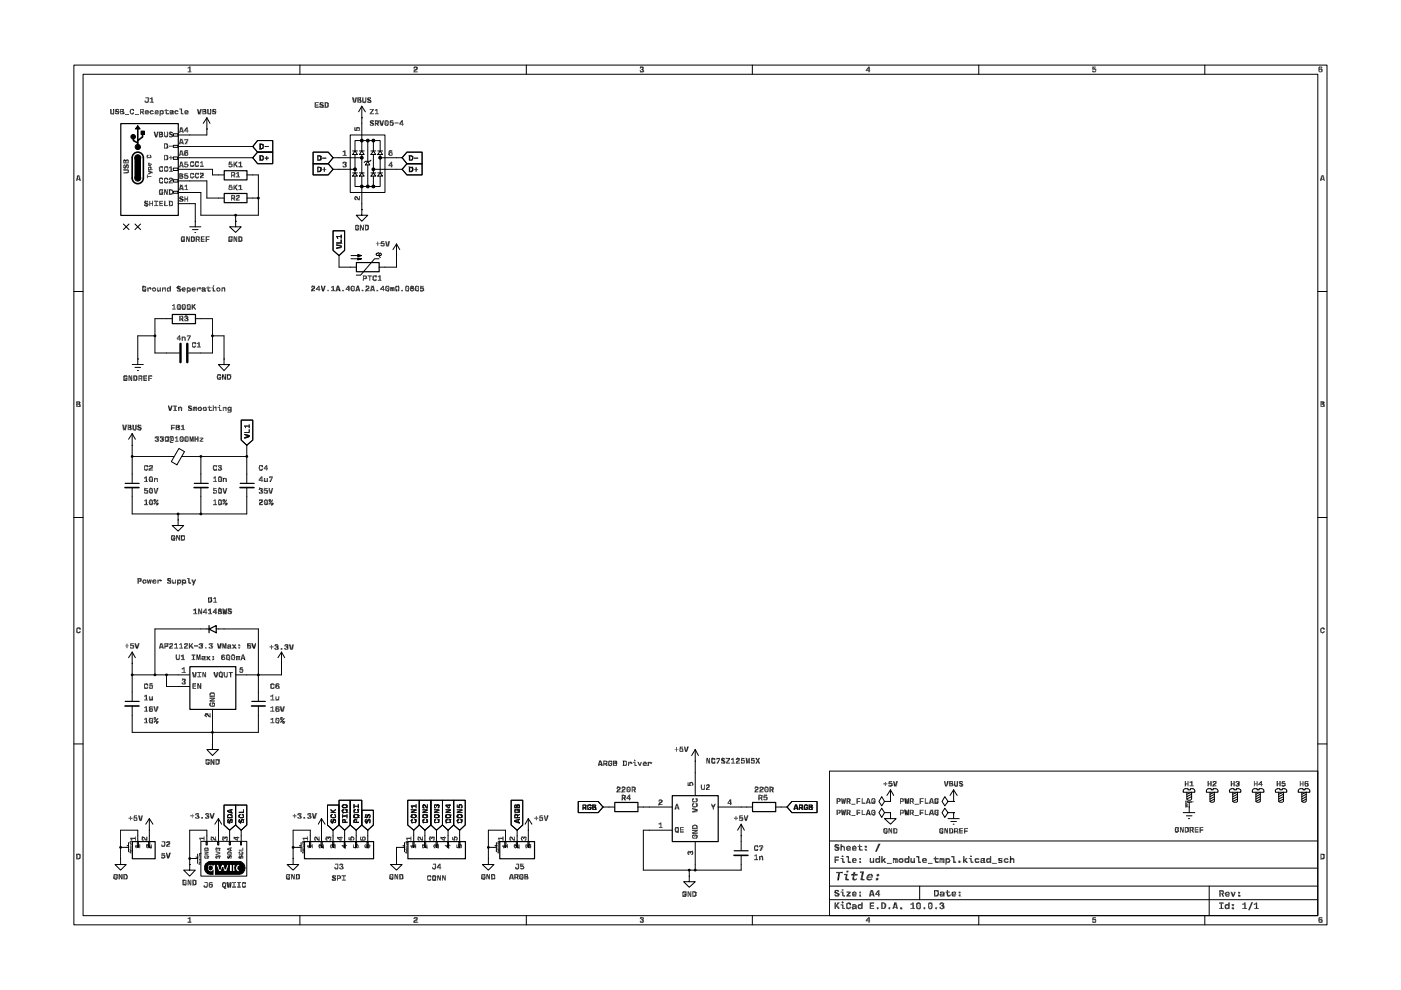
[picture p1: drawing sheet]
<svg xmlns="http://www.w3.org/2000/svg" width="297mm" height="210mm" viewBox="0 0 297 210" stroke-linecap="round" stroke-linejoin="round" font-family="sans-serif">
<g fill="none" stroke="#000" stroke-width=".21">
<path d="M15.7 13.8h265.6v182.3h-265.6zM17.6 15.7h261.8v178.4h-261.8zM63.6 13.8v1.9M111.6 13.8v1.9M159.5 13.8v1.9M207.5 13.8v1.9M255.4 13.8v1.9M28.6 33.4h1.2v4.4h-1.2zM29.2 26.7l.5 .6h-1zM36.7 33.3h1v.5h-1zM36.7 28.4h1.1v.5h-1.1zM36.7 30.8h1.1v.4h-1.1z"/>
<path d="M36.7 35.6h1.1v.6h-1.1zM36.7 38.1h1.1v.5h-1.1zM37.8 33.4h15.8M37.8 35.9h7.2v1.2h2.5M37.8 38.4h6.1v3.6h3.6M37.8 31.1h15.8M43.9 27.3h.1M43.9 25v3.6h-6.1M43.9 25l-.8 1.2M43.9 25l.6 1.2M52.3 37.1h2.5v8.5h-12.2v-4.8h-4.8M54.6 29.8h3.2v2.5h-3.2l-1-1.2z"/>
<path d="M54.6 32.3h3.2v2.4h-3.2l-1-1.3zM66.4 34.7h3.2l1 1.2-1 1.2h-3.2zM66.4 32.3h3.2l1 1.1-1 1.3h-3.2zM70.6 33.4h6.1M70.6 35.9h4.7M74.3 28.6h7.3v12.2h-7.3zM74.8 32h1M74.8 36.7h1M75.1 35.7h.4v.4h-.4zM75.3 32l.5 .8h-1zM75.3 36.7l.5 .6h-1zM75.3 32v-2.2h5.3v2.2"/>
<path d="M75.3 37.3v2.2h5.3v-2.2M75.3 32.8v3.9M76.2 32h1M76.2 36.7h1M76.5 29.6h.4v.4h-.4zM76.5 33.2h.4v.5h-.4zM76.5 39.3h.4v.5h-.4zM76.7 25h.1M76.7 32l.5 .8h-1zM76.7 36.7l.5 .6h-1zM76.7 22.5l-.7 1.2M76.7 22.5l.8 1.2"/>
<path d="M76.7 22.5v9.5M76.7 32.8v3.9M76.7 37.3v7.1M77.8 29.6h.4v.4h-.4zM77.8 39.3h.4v.5h-.4zM78 34.2l.4 .8h-.9zM78 29.8v4.4M78 35v4.5M78.7 32h1M78.7 36.7h1M78.7 34l-.3 .2h-.9l-.3 .3M79 29.6h.4v.4h-.4z"/>
<path d="M79 35.7h.4v.4h-.4zM79 39.3h.4v.5h-.4zM79.2 32l.5 .8h-1zM79.2 36.7l.5 .6h-1zM79.2 35.9h6.1M79.2 29.8v2.2M79.2 32.8v3.9M79.2 37.3v2.2M80.1 32h1M80.1 36.7h1M80.4 33.2h.4v.5h-.4zM80.6 32l.5 .8h-1z"/>
<path d="M80.6 36.7l.5 .6h-1zM80.6 33.4h4.7M80.6 32.8v3.9M86.3 32.3h3.2v2.4h-3.2l-1-1.3zM86.3 34.7h3.2v2.4h-3.2l-1-1.2zM26.2 47.5l1.1 1.2M27.3 47.5l-1.1 1.2M28.6 47.5l1.2 1.2M29.8 47.5l-1.2 1.2M36.7 40.6h1.1v.4h-1.1zM37.8 43.2h3.6v4.9M40.2 48.1h2.4"/>
<path d="M40.8 48.7h1.2M41.3 49.3h.2M41.4 46.9h.1M50 46.9v1.2h1.1l-1.1 1.2-1.3-1.2h1.3M50 46.9h.1M50 45.6v1.3M52.3 42h2.5M70.6 48.9h2.5v4.2l-1.2 1.1-1.3-1.1zM71.9 54.2v2.4h3.6M74.4 54.2h2.2l-.7-.3v.5l.7-.2h-.2M74.4 54.9h2.2l-.7-.2v.4l.7-.2h-.2M76.7 44.4v1.2h1.3l-1.3 1.3-1.2-1.3h1.2"/>
<path d="M76.7 44.4h.1M80.3 53.5l-.5 .4 .2 .3h.6l.3-.3-.3-.2-.3 .2M80.3 54.9h-.9l-2.9 3.4h-1M80.4 54l.2 .6M84.1 54.2h.1M84.1 51.7v4.9h-3.8M84.1 51.7l-.8 1.2M84.1 51.7l.7 1.2M15.7 61.8h1.9M28 77.3h2.4M28.6 77.9h1.2M29.1 78.6h.3"/>
<path d="M29.2 76.1h.1M32.9 71.2h-3.7v6.1M36.5 67.6h-3.6v7.2h5.1M41.4 67.6h3.6v7.2h-5M45 71.2h2.5v4.9M47.5 76.1v1.2h1.2l-1.2 1.3-1.2-1.3h1.2M47.5 76.1h.1M279.4 61.8h1.9M28 94.4h.1M28 91.9v10.5M28 91.9l-.7 1.2M28 91.9l.7 1.2"/>
<path d="M28 96.8h8.9M37.9 95.1l1.2 .7-1.6 2.8-1.2-.7zM38.5 96.8h13.8M42.6 96.8v5.6M51.1 89.1h2.5v4.2l-1.3 1.1-1.2-1.1zM52.3 94.4v8M15.7 109.7h1.9M28 103.4v5.6h24.3v-5.6M37.8 110.2v1.2h1.1l-1.1 1.2-1.3-1.2h1.3M37.8 110.2h.1M37.8 109v1.2M42.6 103.4v5.6"/>
<path d="M279.4 109.7h1.9M28 138.3v10.4M28 138.3l-.7 1.1M28 138.3l.7 1.1M44.3 133.3h-11.4v9.8M45.8 133.3h9v15.4M59.7 138.3v4.8h-9.7M59.7 138.3l-.8 1.1M59.7 138.3l.7 1.1M15.7 157.7h1.9M28 140.6h.1M28 143.1h12.2"/>
<path d="M28 149.7v5.6h26.8v-5.6M35.3 143.1v2.4h4.9M45 157.7v1.2h1.3l-1.3 1.3-1.1-1.3h1.1M45 157.7h.1M45 150.4v7.3M59.7 140.6h.1M147.4 158.9v9.8M147.4 158.9l-.8 1.3M147.4 158.9l.7 1.3M279.4 157.7h1.9M25.6 179.7h1.7M27.3 178.6v2"/>
<path d="M29.1 178.4h.3v1.3h-.3zM29.2 178.4v-2.4h-3.6v6M31.5 178.4h.2v1.3h-.2zM31.7 176h.1M31.7 173.6l-.8 1.2M31.7 173.6l.7 1.2M31.7 173.6v4.8M42.6 178.4h9.7v7.4h-9.7zM43.7 178.5h.2v.7h-.2zM43.9 178.4v-2.4h-3.7v7.3M46.1 178.5h.3v.7h-.3zM46.3 176h.1"/>
<path d="M46.3 173.6l-.7 1.2M46.3 173.6l.7 1.2M46.3 173.6v4.8M47.5 170.7h2.5v4.2l-1.3 1.1-1.2-1.1zM48.6 178.5h.3v.7h-.3zM48.7 176v2.4M50 170.7h2.3v4.2l-1.2 1.1-1.1-1.1zM51 178.5h.2v.7h-.2zM51.1 176v2.4M62.1 179.7h1.7M63.8 178.6v2M65.6 178.4h.3v1.3h-.3z"/>
<path d="M65.8 178.4v-2.4h-3.7v6M68.1 178.4h.2v1.3h-.2zM68.2 176h.1M68.2 173.6l-.7 1.2M68.2 173.6l.7 1.2M68.2 173.6v4.8M69.4 170.7h2.5v4.2l-1.3 1.1-1.2-1.1zM70.5 178.4h.3v1.3h-.3zM70.6 176v2.4M71.9 169.7h2.4v5.2l-1.2 1.1-1.2-1.1zM73 178.4h.2v1.3h-.2zM73.1 176v2.4"/>
<path d="M74.3 169.7h2.4v5.2l-1.2 1.1-1.2-1.1zM75.4 178.5h.2v1.2h-.2zM75.5 176v2.4M76.7 171.8h2.5v3.1l-1.2 1.1-1.3-1.1zM77.8 178.5h.3v1.2h-.3zM78 176v2.4M85.8 179.7h-1.7v2.3M85.8 178.6v2M86.4 169.7h2.5v5.2l-1.2 1.1-1.3-1.1zM87.5 178.4h.3v1.3h-.3zM87.7 176v2.4M88.9 169.7h2.5v5.2l-1.3 1.1-1.2-1.1z"/>
<path d="M90 178.4h.3v1.3h-.3zM90.1 176v2.4M91.4 169.7h2.4v5.2l-1.3 1.1-1.1-1.1zM92.5 178.4h.2v1.3h-.2zM92.5 176v2.4M93.8 169.7h2.4v5.2l-1.2 1.1-1.2-1.1zM94.9 178.4h.2v1.3h-.2zM95 176v2.4M96.2 169.7h2.4v5.2l-1.1 1.1-1.3-1.1zM97.3 178.5h.2v1.2h-.2zM97.5 176v2.4M103.5 179.7h1.7"/>
<path d="M105.2 178.6v2M107 178.4h.3v1.3h-.3zM107.2 178.4v-2.4h-3.7v6M108.4 169.7h2.4v5.2l-1.2 1.1-1.2-1.1zM109.5 178.4h.2v1.3h-.2zM109.6 176v2.4M111.9 178.4h.3v1.3h-.3zM112 176h.1M112 173.6l-.7 1.2M112 173.6l.8 1.2M112 173.6v4.8M122.6 169.9h4.2l1 1.2-1 1.2h-4.2z"/>
<path d="M127.8 171.1h2.5M135.2 171.1h7.3M142.5 176h-6.1v8.5h20.7v-3.1M147.4 161.4h.1M147.4 178.4v6.1M152.2 171.1h7.3M157.1 177.2h.1M157.1 174.8v5.5M157.1 174.8l-.7 1.2M157.1 174.8l.7 1.2M164.4 171.1h2.5M167.9 169.9h5.3v2.4h-5.3l-1-1.2z"/>
<path d="M175.9 163.5h103.5v30.6h-103.5zM175.9 178.3h103.5M187.5 169.9l-.6-1-.5 1 .5 1 .6-1h1.3M187.5 172.3l-.6-.9-.5 .9 .5 1 .6-1h1.3M188.8 169.9h.1M188.8 172.3h.1M188.8 172.3v1.3h1.2l-1.2 1.2-1.3-1.2h1.3M188.8 167.5l-.8 1.2M188.8 167.5l.7 1.2M188.8 167.5v2.4M201 169.9l-.7-1-.6 1 .6 1 .7-1h1.2M201 172.3l-.7-.9-.6 .9 .6 1 .7-1h1.2"/>
<path d="M201 173.6h2.4M201.6 174.2h1.2M202.1 174.8h.2M202.2 169.9h.1M202.2 172.3h.1M202.2 167.5l-.8 1.2M202.2 167.5l.7 1.2M202.2 167.5v2.4M202.2 172.3v1.3M250.9 172.3h2.4M251.4 167.2h.5v.3h.5v-.3h.5M251.5 173h1.2"/>
<path d="M251.6 168v1.4l.3 .3h.5l.2-.3v-1.4l-1 .4M251.9 170.1h.5M252 173.6h.2M252.1 171.1h.1M252.1 170.1v2.2M252.6 168.4l-1 .5M252.6 168.9l-1 .5M252.8 167.2l.4 .2 .1 .6h-2.4l.1-.6 .4-.2M255.9 167.4l.9-.2v.3h.4v-.3l.7 .1 .3 .2v.5h-2.4zM256.5 168v1.9l.7 .2 .3-.2v-1.9l-1 .4M257.5 168.4l-1 .5M257.5 168.9l-1 .5"/>
<path d="M257.5 169.4l-1 .5M260.7 167.7v.3h2.4v-.3M261.1 167.3l-.3 .1-.2 .3M261.1 167.2h.5v.3h.5v-.3h.5M261.4 168v1.9l.2 .2h.5l.3-.2v-1.9l-1 .4M262.4 168.4l-1 .5M262.4 168.9l-1 .5M262.4 169.4l-1 .5M262.6 167.3l.4 .1 .1 .3M265.7 167.4l.8-.2v.3h.5v-.3l.7 .1 .2 .2 .1 .5h-2.5zM266.3 168v1.9l.7 .2 .2-.2v-1.9l-.9 .4M267.2 168.4l-.9 .5"/>
<path d="M267.2 168.9l-.9 .5M267.2 169.4l-.9 .5M270.8 167.3l-.3 .1-.1 .3M270.8 167.2h.6v.3h.5v-.3h.5M271.1 168v1.9l.3 .2h.5l.2-.2v-1.9l-1 .4M272.1 168.4l-1 .5M272.1 168.9l-1 .5M272.1 169.4l-1 .5M272.4 167.3l.4 .2v.5h-2.4v-.3M275.8 167.2l-.4 .2-.1 .6h2.4v-.5l-.3-.2-.7-.1v.3h-.4v-.3h-.5M276 168v1.9l.7 .2 .2-.2v-1.9l-.9 .4M276.9 168.4l-.9 .5"/>
<path d="M276.9 168.9l-.9 .5M276.9 169.4l-.9 .5M25.6 182v1.3h1.2l-1.2 1.2-1.2-1.2h1.2M25.6 182h.1M40.2 183.3v1.2h1.2l-1.2 1.3-1.3-1.3h1.3M40.2 183.3h.1M40.2 182h1.7M41.9 181.1v1.9M43.6 183.1l.7-.4h6.7a1.41 1.41 0 0 1 1 1.4 1.41 1.41 0 0 1-1.2 1.3h-5.1v-2.1l.7 1.5h.5l.3-.9 .3 .9h2.3v-.8l.5 .8 .5 .1v-.5a.42 .42 0 0 1-.4-.2 .42 .42 0 0 1 .2-.5h.2v-.5a1.05 1.05 0 0 0-1 .8v-.7h-.5l-.1 1.5v-1.5h-.6v1.5h-.6l.6-1.5h-.5l-.3 1-.3-1h-.6l-.2 1-.3-1h-1.3a.67 .67 0 0 0-1.1 .4v.7a.75 .75 0 0 0 1.2 .2v.8h-.7a1.4 1.4 0 0 1-1.1-1v-.8zM44.4 183.7l.3-.1 .3 .3v.3l-.3 .2-.4-.2zM62.1 182v1.3h1.2l-1.2 1.2-1.2-1.2h1.2M62.1 182h.1"/>
<path d="M63.6 194.1v2M84.1 182v1.3h1.2l-1.2 1.2-1.3-1.2h1.3M84.1 182h.1M103.5 182v1.3h1.2l-1.2 1.2-1.2-1.2h1.2M103.5 182h.1M111.6 194.1v2M146.1 185.8v1.1h1.3l-1.3 1.2-1.2-1.2h1.2M146.1 185.8h.1M146.1 184.5v1.3M159.5 194.1v2M175.9 190.8h103.5M175.9 187.9h103.5"/>
<path d="M175.9 184.1h103.5M195 187.9v2.9M207.5 194.1v2M255.4 194.1v2M256.4 187.9v6.2"/>
<circle cx="29.2" cy="31.2" r=".55"/>
<circle cx="29.2" cy="33.4" r=".64"/>
<circle cx="29.2" cy="37.8" r=".64"/>
</g>
<g fill="#000">
<path d="M39.8 14.3v.2zM39.8 15.2h.3l-.3 .1zM39.9 14.3l-.1 .2zM40 14.3l.3-.2zM40 14.2l.3-.1zM40.1 14.3l-.1 .2zM40 14.5l.1-.2zM39.8 14.5l.3-.2zM40.3 14.1l.1 1.1zM40.3 14.1l.1 1.1h-.3zM40.1 14.3l.2-.2-.2 1.1zM40.4 15.2h.2z"/>
<path d="M39.8 15.3l.8-.1zM39.8 15.3l.6-.1zM87.7 15l.1-.1zM87.7 14.3l.1-.1zM87.7 15l.2-.2zM87.7 14.3l.3-.2zM87.7 15l.2-.2-.2 .5zM87.7 14.3l.3-.2-.3 .4zM87.9 14.8l.2-.2-.4 .7zM88.1 14.6l-.4 .7zM88.2 14.6h.1l-.6 .7zM87.8 14.9l.1-.1z"/>
<path d="M87.9 14.1l-.1 .1zM87.9 14.8l.1-.1zM87.9 14.8l.2-.2zM88 14.7l.1-.1zM87.9 14.5l.1-.1zM88 15.2h.6zM87.7 14.5l.3-.1zM88 14.1l.5 .1zM87.7 15.3l.3-.1h.6zM88 15.1l-.3 .2zM88 14.1v.3l-.3 .1zM88 15l-.3 .3z"/>
<path d="M88.3 14.6l-.6 .7zM88 14.1v.3zM88 14.1l.1 .2zM88.3 14.6l-.3 .4zM88.3 14.6l-.2 .4zM88.2 14.1l.3 .1zM88 14.1l.2 .2zM88 14.1l.3 .3zM88 14.1l.5 .1-.2 .2zM88.3 14.4l.2-.2zM88.4 14.1l.1 .1zM88.4 14.7l-.1 .1z"/>
<path d="M88.2 14.9l.2-.2zM88.1 14.9l.3-.2zM88.3 14.6l.1 .1-.3 .2zM88.3 14.6l.1 .1zM88.5 14.2l.1 .2zM88.4 14.7l.1-.1zM88.5 14.2l.1 .4zM88.5 14.2l.1 .4-.2 .1zM88.5 14.2l-.1 .5-.1-.1zM88.5 14.2l-.2 .4zM88.5 14.2l-.2 .3zM88.6 15.2l-.1 .1z"/>
<path d="M88.4 14.7l.2-.1zM87.7 15.3l.9-.1zM135.6 14.4l.1-.1zM135.6 15l.1 .2zM135.6 15l.1-.1v.3zM135.7 14.9l.2 .1zM135.7 14.3l-.1 .2zM135.7 14.3l.2-.2zM135.7 14.9l.2 .2zM135.7 14.3l.2-.2-.2 .4zM135.7 15.2h.1zM135.8 15.2l.1 .1z"/>
<path d="M135.7 15.2l.2 .1zM135.7 14.5l.2-.1zM135.9 14.1l.5 .1zM135.7 14.9l.2 .4zM135.9 15.1v.2zM136 15.1l.1 .1-.2 .1zM136.1 15.2l-.2 .1zM135.7 14.5l.3-.1zM135.9 14.1l.1 .3-.3 .1zM135.9 14.1l.1 .3zM135.9 14.1l.2 .2zM136.1 14.1l.3 .1z"/>
<path d="M136 14.6l.1 .2h-.1zM136 14.6l.2 .2zM135.9 14.1l.3 .3zM135.9 14.1l.5 .1-.2 .2zM136.2 14.4l.2-.2zM136.3 14.1l.1 .1zM136.3 14.7h.2v.2zM136.3 14.7l.2 .5zM136.1 14.6l.2 .3zM136.1 14.6h.1l.1 .3zM136.2 14.6l.1 .3zM136.2 14.6l.1 .4z"/>
<path d="M136.2 14.5l.1 .5zM136.4 14.2l-.1 .3zM136.4 14.2l-.1 .4zM136.4 14.2l.1 .2zM136.3 14.6h.1zM136.4 14.2l.1 .3zM136.4 14.2l.1 .3-.2 .1zM136.5 14.5l-.1 .1zM136.5 14.9l.1 .1zM136.5 15.2h-.1zM136.5 14.5l-.2 .1zM136.5 14.9v.3z"/>
<path d="M136.3 15.3l.2-.1zM135.9 15.3l.6-.1-.2 .1zM136.1 15.2h.4l-.6 .1zM136.2 15.1l.3 .1h-.4zM136.2 15.1l.3 .1zM136.3 15l.2 .2zM136.6 15l-.1 .2zM184.1 14.1l-.5 .8zM183.6 14.9l.5-.4-.3 .4zM184.1 14.1h.2l.1 .8zM183.6 14.9l.5 .2h-.5zM184.1 14.1v.4l-.5 .4z"/>
<path d="M184.1 14.1l.3 .8zM183.6 14.9h.5v.2zM184.1 14.1l.3 .8-.3-.4zM184.1 14.5l.3 .4h-.3zM184.3 14.1l.1 .8zM184.4 15.1l-.1 .2zM184.4 14.9l.1 .1zM184.4 15.1l-.1 .2h-.2zM184.4 14.9v.2zM184.1 15.1h.3l-.3 .2zM184.1 15.1l.3-.2v.2zM184.1 14.9h.3l-.3 .2z"/>
<path d="M184.4 15.1l.1-.1zM231.6 15v.2zM231.7 14.1l-.1 .6zM231.7 14.1l.2 .2-.3 .4zM231.9 14.3l-.3 .4zM231.6 15.2h.1zM231.7 15l.1 .1zM231.6 15l.1 .2zM231.7 14.1h.6v.2zM231.6 15h.1v.2zM231.7 14.1l.6 .2h-.4zM231.7 15v.2z"/>
<path d="M231.8 15.1l-.1 .1zM231.8 15.1l.1 .1h-.2zM231.7 15.2h.2zM231.7 15.2l.1 .1zM231.6 14.7l.2 .1zM231.8 14.6l.3-.1zM231.8 14.6l.3-.1 .2 .1zM231.8 14.6h.5zM232 14.5l-.1 .1zM231.6 14.7l.2-.1 .1 .1zM231.7 15.2l.3 .1zM231.8 14.6l.2 .1z"/>
<path d="M232.1 14.5l.1 .1zM232.1 14.5l.2 .1zM231.8 14.6l.3 .1zM231.8 14.6l.4 .1zM231.8 14.6h.5l-.1 .1zM232.2 14.7l.1-.1zM232.2 14.6h.1zM232.2 14.7l.1-.1-.1 .2zM232.3 14.6l-.1 .2zM232.3 14.6l-.1 .3zM232.3 14.6l-.1 .4zM232.3 14.6l.1 .1z"/>
<path d="M232.2 15.2v.1zM232.3 14.6l.1 .3zM232 15.3l.3-.1zM232.3 14.6v.6zM231.7 15.2h.6zM231.9 15.2h.4zM232 15.2h.3zM232.2 15.1l.1 .1h-.2zM232.2 15.1l.1 .1zM232.2 15l.1 .2zM232.4 15.1l-.1 .1zM232.4 14.9l-.1 .3z"/>
<path d="M279.6 14.9h.1zM279.7 14.2l-.1 .1zM279.6 15l.1-.1zM279.7 14.2l.1-.1-.2 .2zM279.6 14.3l.2-.2-.2 .8zM279.8 14.1l-.2 .8zM279.7 14.4l-.1 .5zM279.7 14.5l-.1 .4zM279.7 14.6l-.1 .3zM279.7 14.2l.1-.1zM279.7 14.6h.1zM279.6 15.2h.1z"/>
<path d="M279.7 14.6h.2zM279.6 15l.1 .2zM279.6 14.9l.1-.1zM279.7 14.6h.5zM279.6 15h.1v.2zM279.7 15.1v.1zM279.8 15.1l-.1 .1zM279.8 15.1l.1 .1h-.2zM279.7 15.2h.3zM279.7 15.2l.1 .1zM279.8 14.1l.5 .1zM279.6 14.9l.2-.1z"/>
<path d="M279.8 14.1l.5 .1-.1 .1zM279.6 14.9l.2-.2zM279.8 14.1l.4 .2zM279.8 14.1l.3 .2zM279.8 14.1l.2 .2zM279.8 14.1l.1 .2zM279.8 14.1l-.1 .3zM279.7 14.6l.1 .1-.2 .2zM279.7 14.6l.2 .1zM279.7 14.6l.3 .1zM280.1 14.1l.2 .1zM279.7 15.2l.4 .1z"/>
<path d="M279.7 14.6l.4 .1zM279.7 14.6h.5l-.1 .1zM280.2 14.1l.1 .1zM280.2 14.3v.1zM280.2 14.6l.1 .1zM280.1 15.3l.1-.1zM280.2 14.6l.2 .2zM280.2 14.6l.2 .2-.1 .4zM280.2 14.6l.1 .6-.1-.2zM280.2 14.6v.4zM280.2 14.6v.3zM280.2 14.6v.2z"/>
<path d="M280.1 14.7l.1-.1v.2zM280.1 14.7l.1-.1zM280.2 14.4l.1-.1zM280.3 14.7l.1 .1zM280.3 15.2h-.1zM280.3 14.2l-.1 .2zM280.1 15.3l.2-.1zM280.2 14.3l.1-.1-.1 .2zM279.7 15.2h.6l-.2 .1zM279.7 15.2h.6zM280.1 15.1l.2 .1zM280.2 15.1l.1 .1z"/>
<path d="M280.2 15l.1 .2zM280.4 15l-.1 .2zM280.4 14.8l-.1 .4zM16.3 37.9l-.1 .4zM16.3 37.9l-.1 .5zM16.4 37.2l-.1 .7zM16.4 38.1l-.1 .3zM16.2 38.4l.2-.3-.1 .3zM16.3 37.9l.1 .2-.2 .3zM16.6 37.4l-.1 .5h-.2zM16.4 37.2l.2 .2-.3 .5zM16.4 37.2l.3 .2z"/>
<path d="M16.4 37.2h.4l-.1 .2zM16.8 37.2l.3 1.1zM16.8 37.2l.3 1.2zM16.8 37.2l.3 1.2-.3-.1zM16.8 37.2v1.1zM16.8 37.2v.9zM16.8 37.2v.7zM16.3 37.9l.5 .2h-.4zM16.3 37.9l.5 .2zM16.5 37.9h.3v.2zM16.8 38.3l.1 .1zM16.8 38.3l.3 .1z"/>
<path d="M23.4 23.1h.2v.7zM23.4 23.1l.2 .7zM23.4 24l.1 .1zM23.4 23.1l.1 1zM23.4 23.1l.2 .7-.1 .3zM23.6 23.8l-.1 .3zM23.6 23.9l-.1 .2zM23.6 24l-.1 .1zM23.6 24h.1l-.2 .1zM23.5 24.1v.1zM23.5 24.1l.2 .1zM23.7 24l.3 .2z"/>
<path d="M23.8 24l.2 .2zM23.9 24h.1v.2zM23.9 24l.1 .2zM24 23.1h.2l-.2 .7zM24.2 23.1l-.2 .8zM24.2 23.1l-.2 1.1v-.3zM24 23.9v.3zM24 24v.2zM23.5 24.1l.5 .1zM23.5 24.1l.2-.1 .3 .2zM24 24.2l.1-.1zM24.2 24l-.1 .1z"/>
<path d="M24.2 24l-.2 .2zM24.2 23.1v.9l-.2 .2zM24.4 24l.1 .1zM24.5 23.2l.1-.1zM24.4 23.9l.1 .2zM24.6 23.1l-.1 .2zM24.4 23.9h.2l-.1 .2zM24.5 23.3l.1-.2-.1 .4zM24.6 23.9l-.1 .2zM24.6 24l-.1 .1zM24.6 24h.1l-.2 .1zM24.5 24.1l.2-.1z"/>
<path d="M24.6 23.1l.1 .2-.2 .2zM24.5 23.5l.2-.2zM24.5 23.5l.1-.1zM24.5 23.5h.1zM24.5 23.5l.1 .1zM24.5 24.1l.1 .1zM24.6 23.6v.1zM24.5 23.5l.1 .2zM24.6 23.1l.5 .1zM24.6 23.1l.5 .1-.1 .1zM24.6 23.1l.4 .2zM24.6 23.1l.3 .2z"/>
<path d="M24.6 23.1l.2 .2zM24.6 23.1l.1 .2zM24.7 23.1h.2zM24.7 23.5l.5 .2zM24.7 23.5l.5 .2-.1 .2zM24.7 23.5l.4 .4zM24.8 23.5l.3 .1zM24.5 24.1l.3 .1zM24.8 23.5l.4 .2zM24.9 23.5l.2 .1zM24.7 23.7l.2 .1zM24.9 23.1l.2 .1z"/>
<path d="M24.6 23.7l.3 .1zM24.5 23.5l.4 .3zM24.5 23.5l.5 .3zM24.5 23.5h.1l.4 .3zM24.6 23.5l.4 .3zM24.7 23.5l.3 .3zM25.1 23.1v.1zM25.1 23.6v.1zM25.1 23.6l.1 .1zM25.1 23.2l.1 .1zM25.1 24.2v-.1zM25.1 23.2l.1 .2z"/>
<path d="M24.8 24.2l.3-.1zM25.1 23.2l.1 .2h-.1zM24.5 24.1h.6zM25.1 23.2v.2zM25 23.3l.1-.1v.2zM25 23.3l.1-.1zM24.7 24l.4 .1zM24.8 24l.3 .1zM24.9 24l.2 .1zM25 24l.1 .1zM25 24h.1v.1zM25.1 23.5l.1-.1z"/>
<path d="M25.2 24l-.1 .1zM25.1 23.4h.1zM25.2 23.9l-.1 .2zM25.2 23.7l-.1 .4zM25.2 23.7l-.1 .4v-.1zM25.2 23.7l-.1 .3zM25.1 23.9l.1-.2zM25.5 23.5h.2l-.2 .5zM25.5 24h.2l-.2 .2zM25.5 23.1l.7 .1zM25.7 24h.2l-.4 .2zM25.7 23.3v.2h-.2z"/>
<path d="M25.7 23.7v.3h-.2zM25.5 23.1l.2 .2-.2 .2zM25.7 23.5l-.2 .5zM25.5 23.1l.4 .2zM25.7 23.5l.2 .2h-.2zM26 23.1l.2 .1zM25.5 23.1l.5 .2zM25.7 23.5l.3 .2zM25.5 23.1l.7 .1-.2 .1zM25.7 23.5h.2l.1 .2zM26 23.3l.2-.1zM26 23.5h.1v.1z"/>
<path d="M26.1 23.6l.1 .1zM26.1 23.6l.2 .2zM26.1 23.6l.2 .2v.2zM25.9 23.5l.2 .3zM26 23.3l.2-.1-.1 .2zM26.1 23.4l.1-.2zM26.1 23.6l.2 .4-.2-.1zM26 23.5l.1 .3zM26.2 23.2l-.1 .3zM26.2 23.2l-.1 .4zM26 23.5l.1 .1zM26.2 35.9l1 .1z"/>
<path d="M26.2 36.6h.7l-.7 .1zM26.2 36.7l.7-.2zM26.3 35l-.1 .1zM26.3 35l-.1 .5v-.4zM26.3 35l-.1 .5zM26.3 35.1l-.1 .4zM26.3 35.2l-.1 .3zM26.3 35.3l-.1 .2zM26.2 35.5l.1-.1zM26.2 34.2h.1v.3zM26.2 34.2l.1 .3-.1 .1zM26.2 34l.1-.1z"/>
<path d="M26.2 34l.1-.1-.1 .3zM26.2 23.1v.1zM26.2 35.5v.1zM26.2 23.7l.1 .1zM26.1 24.2l.1-.1zM26.2 23.5v.1zM26.2 23.2v.4zM26.2 35.6h.1zM26.2 35.5l.1 .1zM26.3 35l.2-.1zM26.3 35l.2-.1-.1 .2zM26.3 35l.1 .1z"/>
<path d="M26.2 34.2l.1-.1zM26.3 33.9l.3 .1zM26.3 33.9l.4 .1zM26.3 24l-.1 .1zM26.1 24.2l.2-.2zM25.5 24.2l.8-.2-.2 .2zM25.5 24.2l.8-.2zM26 24h.3zM26.1 24h.2zM26.1 23.9l.2 .1zM26.3 35.6l.1 .1zM26.2 34.2l.2-.1z"/>
<path d="M26.3 33.9l.1 .2-.2 .1zM26.3 33.9l.1 .2zM26.5 34.9l-.1 .2zM26.5 33.9l.1 .1zM26.3 33.9l.2 .2zM26.3 33.9l.4 .1-.2 .1zM26.5 34.1l.2-.1zM26.5 24.2h.8v.2zM26.5 24.2l.8 .2h-.8zM26.4 35.7l.2-.1zM26.7 35.1l-.1 .1zM26.3 35.6h.3z"/>
<path d="M26.7 35.1l-.1 .2zM26.2 35.5l.4 .1zM26.7 35.1l.1-.2-.2 .4zM26.8 34.9l-.2 .5zM26.8 34.9h.3l-.5 .5zM26.6 35.4l.5-.5zM26.3 35.5l.3 .1zM26.4 35.5l.2 .1zM27.1 34.9l-.5 .6zM26.5 35.5l.1 .1zM26.8 35.1l-.2 .4zM26.6 34h.1z"/>
<path d="M26.6 34.2h.2l-.2 .3zM26.8 34.2v.3h-.2zM26.7 35.1l.1-.1zM26.7 35.1l.1-.2zM26.8 33.9l-.1 .1zM26.8 33.9l.5 .1h-.6zM26.8 35v-.1zM26.6 35.6h.2zM26.6 34.2l.2-.1zM26.8 35.2v.2zM26.8 35.2v.4zM26.8 35.2l-.2 .4z"/>
<path d="M26.8 35.1l-.2 .5zM26.5 35.5l.3-.4-.2 .5zM26.5 35.5l.3-.4zM26.8 33.9l.2-.1zM26.8 33.9l.2-.1 .3 .2zM26.6 34.2l.2-.2zM26.6 34.1l.2-.1zM26.2 36l.7 .2h-.7zM26.2 36l.7 .2zM26.2 36h1l-.3 .2zM26.9 35.6l.1-.1zM26.9 35.6l.1-.1-.1 .2z"/>
<path d="M27 35.5l-.1 .2zM26.6 34.1l.3-.1zM26.5 34.1l.4-.1zM26.7 34h.6zM27 35.9l.2 .1zM26.9 36.2l.3-.2zM27.2 36l-.2 .2zM27 33.8l.2 .1zM27 33.8l.3 .2zM27.2 36l-.1 .3zM27.1 34.9l.1 .1zM27.1 34.9l.2 .2z"/>
<path d="M27.1 34.9l.2 .5zM27.1 34.9l.2 .5-.2-.2zM27.1 34.9v.2zM27.1 34.9l-.1 .2zM26.9 35.1l.2-.2zM27.2 36l.1 .1zM27 36.7h.2zM27.2 36l.1 .2zM27.2 36l.1 .2v.4zM27.2 36l.1 .6-.2-.2zM27.2 36l-.1 .4zM27.2 35l.1 .1z"/>
<path d="M27 35.7l.2-.1zM26.9 35.7l.3-.1zM27.2 33.9l.1 .1zM27.3 36.1v.1zM27.3 36.6l-.1 .1zM27 36.7l.3-.1zM26.2 36.7l1.1-.1-.3 .1zM26.2 36.7l.7-.2 .4 .1zM26.9 36.5l.4 .1zM27 36.5l.3 .1zM27.1 36.4l.2 .2zM27.3 35.1v.1z"/>
<path d="M27.3 35.6h-.1zM27.3 35.1v.3zM26.3 34.5l1 .1h-1.1zM26.3 34.5l1 .1zM26.6 34.5l.7 .1zM26.8 34.5h.3l.2 .1zM27.3 34v.6l-.2-.1zM27.3 34l-.2 .5zM27.3 34l-.2 .2zM27.3 34l-.2 .1zM27 34h.3l-.2 .1zM27 34h.3z"/>
<path d="M26.9 34h.4zM27.3 36.5v-.1zM27.3 36.2v.4zM27.3 35.5v-.1zM27.3 35.4l-.1 .2zM26.9 35.7l.4-.3zM27.1 35.5l.2-.1-.4 .3zM27.1 35.4h.2zM27.1 35.3l.2 .1zM27.1 35.2l.2 .2zM27.5 23.5h.1zM27.6 23.3l-.1 .3z"/>
<path d="M27.5 23.6l.1 .3zM27.6 23.3l.1-.1zM27.5 23.6l.1 .4zM27.6 23.3l.3-.2zM27.6 23.3v.7zM27.6 23.3l.3-.2 .5 .1zM27.6 23.3l.8-.1zM27.6 23.3l.3 .1zM27.6 23.3l.2 .2zM27.6 23.3l.2 .2-.2 .5zM27.6 24l.1 .1zM27.7 23.2l.2-.1z"/>
<path d="M27.6 24h.3zM27.6 24l.2-.1zM27.8 23.8l-.2 .2zM27.8 23.6l-.2 .4zM27.8 23.5l-.2 .5zM27.7 24.1l.2 .1zM27.6 24l.3 .2zM27.9 23.1l.5 .1zM27.9 24l.3 .2zM27.6 24l.6 .2zM27.9 23.1h.2zM28 24l.2 .2z"/>
<path d="M28.1 23.1l.3 .1zM28.1 24l.3-.1zM28.1 24l.3-.1-.2 .3zM28.1 24l.1 .2zM28.2 23.1l.2 .1zM28.2 23.9h.2zM28.2 24l.2-.1zM28.2 24.2l.1-.1zM28.4 23.3v.2zM28.4 24l-.1 .1zM28.4 23.2v.3zM28.4 23.9v.1z"/>
<path d="M28.4 24l-.2 .2zM28.4 23.2v.3h-.2zM28.4 23.9l-.2 .3zM28.4 23.2l-.2 .3zM28.2 23.4l.2-.2zM28.1 23.3l.3-.1-.2 .2zM28.1 23.3l.3-.1zM28 23.3l.4-.1zM28.4 24v-.1zM28.6 24.2h.9v.2zM28.6 24.2l.9 .2h-.9zM29.2 26.7l.5 .6h-1z"/>
<path d="M29.7 23.6h.2l-.2 .6zM29.9 23.6l-.2 .6zM29.7 23.1l.8 .1zM29.9 23.3v.3h-.2zM29.9 23.9v.3h-.2zM29.7 23.1l.2 .2-.2 .3zM29.7 23.1l.4 .2zM29.9 23.6l.2 .3h-.2zM29.9 23.6h.2v.3zM30.2 23.1l.3 .1zM29.7 23.1l.5 .2zM29.7 23.1l.8 .1-.3 .1z"/>
<path d="M30.2 23.3l.3-.1zM30.3 23.8l.2 .4zM30.3 23.8l.2 .4h-.2zM30.1 23.9l.2-.1v.4zM30.1 23.9l.2-.1zM30.1 23.6l.2 .2-.2 .1zM30.1 23.6l.2 .2zM30.2 23.4l.3-.2zM30.2 23.6l.1 .2zM30.3 23.4l.2-.2zM30.5 23.2l-.2 .3zM30.4 23.1l.1 .1z"/>
<path d="M30.5 23.5l-.1 .3zM30.5 23.2l-.1 .6zM30.5 23.2l-.2 .6zM30.5 23.2l-.2 .4zM30.8 23.5l-.1 .1zM30.7 23.7h.2l-.2 .2zM30.8 23.5l-.1 .2zM30.7 23.9l.2-.2h.4zM30.8 23.5l.4-.1-.5 .3zM30.6 21.3l.1 .3zM30.7 21.3l.2 .1zM30.7 21.3l.2 .1-.2 .2z"/>
<path d="M30.9 21.4l-.2 .2zM30.7 21.6l.3-.1zM30.7 23.9l.1 .1zM30.8 23.5l.2-.1zM30.8 23.5l.4-.1zM30.7 21.6l.1 .1zM30.8 24l.1 .2zM30.7 23.9l.2 .3zM30.7 23.9l.3 .1zM30.7 23.9l.2 .1zM30.7 23.9l.6-.2zM30.8 21.7l.1 .1z"/>
<path d="M30.7 21.6l.2 .2zM30.7 23.7l.3-.1zM31 24l.2 .2zM30.7 23.9l.5 .3zM30.7 23.7l.4-.2zM31.1 24l.1 .2zM30.7 23.7l.5-.3zM31.1 23.5l.1-.1zM30.9 21.8h.2zM31.2 37l.1 .1zM31.2 37.1h.1v.2zM31.2 37.1l.1 .4z"/>
<path d="M31.2 32.9v.1zM31.2 32.9v.2zM31.2 32.9h.3l-.3 .2zM31.2 33.1l.3-.2zM31.2 33.1l.2-.1zM31.2 33.1l.1-.1zM31.2 33.1l.1 .1zM31.2 24v.2zM31.2 21.6l.1 .2zM31.2 32.9h.1zM31.2 32.9h.3zM31.2 23.4l.2 .1z"/>
<path d="M31.2 23.4l.3 .1zM31.2 23.4l.4 .4zM30.7 23.9l.5 .3h-.3zM31.2 24h.2l-.2 .2zM31.2 23.4v.1zM31.2 21.5l.1 .3zM31.3 37.3l.8 .1zM31.3 37.5v.3h-.1zM31.3 37.3l.8 .1-.8 .1zM31.2 37.1l.1 .4-.1 .3zM31.2 33.4l.1 .1zM31.2 33.1l.1 .4z"/>
<path d="M31.2 33.1l.1 .1v.3zM31.3 33.4v.1zM31.4 33.4l-.1 .1zM31.2 23.4l.1 .2zM31.2 23.4l.1 .3zM31.2 23.4l.4 .4-.3-.1zM31.1 21.8h.2zM30.9 21.8h.4zM30.8 20.7l.5 .1h-.5zM30.7 21.6l.6 .2h-.4zM30.8 20.7h.8l-.3 .1zM31.3 20.8l.3-.1-.3 .6z"/>
<path d="M31.6 20.7l-.3 .7zM31.6 20.7l-.3 1.1zM30.7 21.6l.6 .2zM31 21.6l.3 .2zM31.1 21.6l.2 .2zM31.4 36.2l.9 .4zM31.4 36.7l.9-.1zM31.4 35.5l.1-.1zM31.4 35.7l.2 .1zM31.4 35.5l.3-.1zM31.4 35.9v.2zM31.4 35.5l.3-.1-.3 .3z"/>
<path d="M31.6 35.8l-.2 .3zM31.4 36.1l.3-.2zM31.4 34.7l.1-.1zM31.4 35l.1-.1zM31.4 34.7l.1-.1-.1 .3zM31.5 34.6l.2-.1-.3 .4zM31.4 23.5h.1zM31.4 24l.1 .1zM31.4 24l.1 .1-.3 .1zM31.3 21.8l.1-.1zM31.4 35.8l.1 .1zM31.4 35.7l.1-.1z"/>
<path d="M31.4 35.7l.1 .2zM31.4 35.7l.2 .1-.1 .1zM31.6 35.8l-.1 .1zM31.4 35.1h.1zM31.4 34.9l.1-.1zM31.5 34.6l.1-.1zM31.4 35l.1 .1zM31.5 34.6l.2-.1zM31.5 32.9l-.1 .1zM31.5 33.4h.5zM31.5 23.5l.1 .2zM31.4 24.2l.1-.1z"/>
<path d="M31.5 23.5l.1 .3zM31.2 24.2l.3-.1zM31.4 21.7l.1-.1zM31.3 21.8l.2-.2zM31.4 35.7l.2-.1zM31.6 35.6l-.2 .1zM31.7 35.4l-.3 .3zM31.6 34.7l-.2 .2zM31.6 34.7l.1-.2-.3 .4zM31.6 34.7l.1-.2zM31.6 33.4h.4zM31.5 23.9l.1-.1z"/>
<path d="M30.9 23.9l.7-.1zM30.9 23.9l.4-.2 .3 .1zM31.3 23.7l.3 .1zM31.6 21.3l-.1 .3zM31.6 20.7l-.1 .9zM31.6 20.7l-.1 .9-.2 .2zM31.7 35.4l.4 .2zM31.7 35.4l-.1 .2zM31.5 35.1l.2 .1zM31.7 34.5v.6zM31.7 33.4h.3zM31.7 35.4v.2z"/>
<path d="M31.7 32.9l.3 .1zM31.7 23.7l.1-.1zM31.9 23.5l-.2 .3zM31.9 23.5l.4-.1-.6 .4zM31.7 23.8l.6-.4zM31.7 23.8l.4-.2zM31.7 23.8l.3-.2zM31.7 23.8l.3-.1zM31.7 21.7l.1-.1zM31.7 20.8h.2l-.2 .2zM31.8 21.6h.3l-.4 .2zM31.9 20.8l-.2 .2z"/>
<path d="M31.4 36.4l.4 .2zM31.4 36.2l.4 .4-.4-.2zM31.4 36.2l.9 .4h-.5zM31.7 35.4l.1 .2zM31.5 35.1l.3 .1zM31.4 35l.4 .2zM31.6 35l.2 .2zM31.6 35.1l.2 .1zM31.8 35.1l.1-.1-.1 .2zM31.7 35.1l.1 .1zM31.8 32.9h.2zM31.8 32.9l.2 .1z"/>
<path d="M31.7 32.9l.1 .1zM31.8 33.4l.1-.1 .1 .1zM31.8 33.4h.2zM31.7 23.8l.1 .2zM31.8 23.5h.1zM31.9 35.4l.1 .1zM31.9 35.4l.2 .2zM31.8 35.6h.3zM31.9 35.6h.2zM32.1 35.6l-.2 .1zM31.8 35.2l.1-.1zM31.9 34.6l.2 .2z"/>
<path d="M31.9 34.6l.2 .2h-.2zM31.9 34.8h.2zM31.9 34.9l.2-.1zM31.9 35l.2-.2zM31.9 35l.2-.2-.3 .4zM31.7 32.9l.2 .2zM31.7 32.9l.3 .1-.1 .1zM31.9 33.1l.1-.1zM32 33l-.1 .2zM32 33l-.1 .3zM32 33v.4zM31.9 33.3l.1 .1z"/>
<path d="M31.8 24l.1 .1zM31.9 23.5l.1-.1zM31.7 23.8l.2 .3zM31.9 23.5l.4-.1zM31.9 20.8l.4-.1zM32 35.5l.1 .1zM32 35.9h.3v.2zM31.4 36.1l.6-.2 .3 .2zM31.4 36.1l.6-.2zM31.8 35.8l.2 .1zM32 34.6l.1 .2zM32 35.1h-.1z"/>
<path d="M32 35.1l-.2 .1zM32 33l.1 .1zM31.8 33.5l.2-.1zM32 33l.1 .3zM31.7 33.5l.3-.1zM31.3 33.5l.7-.1zM31.5 33.4h.5l-.7 .1zM31.9 24.1l.1 .1zM32 24l.2 .2zM31.7 23.8l.5 .4zM31.7 23.8l.3 .2zM31.7 23.8l.3 .1z"/>
<path d="M32 20.7h.3zM32.1 37.4l-.1 .1zM31.3 37.5l.8-.1zM31.4 36.9l.7-.2zM31.4 36.7h.7l-.7 .2zM32 35.8l.1-.1zM32.1 35.6l-.1 .3zM32.1 35.6l-.2 .2zM32 35.1l.1-.1zM32.1 34.8l-.1 .3zM32.1 34.8l-.3 .4zM32 33.4l.1-.1z"/>
<path d="M32.1 24l.1 .2zM32.1 20.7h.2zM32.1 20.8v.2h-.2zM31.7 21l.4-.2zM31.9 20.8h.2l-.4 .2zM31.9 24.1l.3 .1zM31.7 23.8l.5 .4-.3-.1zM32.2 24h.4l-.4 .2zM32.3 23.4l.1 .1zM32.3 23.4l.2 .1zM32.3 23.4l.2 .1-.1 .2zM32.3 23.4l.1 .3z"/>
<path d="M32.3 23.4v.2zM32.3 23.4l-.1 .1zM32.3 23.4l-.2 .2zM32.1 36.7h.2zM32.1 36.7l.2-.1v.1zM32.3 24h.3zM32.3 21.6h.3v.2zM31.7 21.8l.6-.2 .3 .2zM31.7 21.8l.6-.2zM32.3 20.7v.9h-.2zM32.1 20.8l.2-.1-.2 .9zM32.4 23.5h.1z"/>
<path d="M32.4 24h.2zM32.3 23.6l.1 .1zM32.3 24.2l.2-.1zM32.5 23.5l-.1 .2zM32.2 24.2l.3-.1zM32.6 27.9h.3l.2 1zM32.6 23.5l-.2 .2zM32.6 24l-.1 .1zM32.2 24.2l.4-.2zM32.9 27.9l.2 1zM32.8 23.8l.1-.1v.2zM32.9 23.7h.1l-.1 .2z"/>
<path d="M32.9 23.5v.2zM32.9 23.9l.1-.2h.4zM32.9 23.5l.5-.1-.5 .3zM32.6 28l.3 1.1zM32.6 27.9l.3 1.2zM32.6 27.9l.5 1-.2 .2zM32.9 23.5l.1-.1zM32.9 23.5l.5-.1zM32.9 24l.1 .2zM32.9 23.9l.1 .3zM32.9 23.7l.1-.1zM32.9 23.9l.2 .1z"/>
<path d="M32.9 23.9l.1 .1zM32.9 23.9l.5-.2zM33.4 27.9l-.3 1zM33.4 27.9h.1l-.4 1zM33.5 27.9l-.2 1.1-.2-.1zM33.1 28.9l.2 .1zM32.9 23.7l.2-.1zM32.9 23.7l.2-.2zM32.9 23.7l.5-.3zM33.1 24l.3 .2zM32.9 23.9l.5 .3zM33.2 24l.2 .2z"/>
<path d="M33.1 23.5l.3-.1zM32.9 29.1l.4-.1zM33.1 28.9l.2 .1-.4 .1zM33.3 24l.1 .2zM33.2 23.5l.2-.1zM33.4 23.4l-.1 .1zM33.4 23.4v.1zM33.4 23.4l.2 .1zM33.4 23.4l.2 .1v.3zM32.9 23.9l.5 .3h-.4zM33.4 24h.1l-.1 .2zM33.4 23.5h.2z"/>
<path d="M33.4 23.4v.2zM33.4 23.4v.3zM33.4 23.4l.2 .4zM33.5 27.9l-.2 1.1zM33.5 24l.1 .1zM33.5 24l.1 .1-.2 .1zM33.6 27.9l-.3 1.1zM33 23.9l.6-.1zM33.4 24.2l.2-.1zM33 23.9l.4-.2 .2 .1zM33.4 23.7l.2 .1zM33.7 28.4h.3l-.3 .5z"/>
<path d="M33.7 28.9h.3l-.3 .2zM33.7 27.9h.6l.2 .2zM33.7 29.1l.3-.2h.2zM33.7 35.6l.1-.1zM33.7 35.6l.1-.1-.1 .3zM33.8 37.8l-.1 .2zM33.8 37.8l-.1 .5zM33.7 36.1l.1 .1zM33.9 35.3l-.1 .2zM33.7 35.8l.1 .4zM33.8 35.5v.7zM34 35.3l.5 .1-.7 .1z"/>
<path d="M33.8 35.5l.7-.1zM33.8 35.5h.2zM33.8 35.5l.2 .1zM33.8 35.5l.2 .1-.2 .6zM33.7 38.5l.1 .2zM33.8 37.8h.1zM33.7 38.3l.1 .4zM34 37.7l-.2 .1zM33.8 37.8v.9zM34 37.7l.5 .1h-.7zM33.8 37.8h.7zM33.8 37.8l.4 .1z"/>
<path d="M33.8 37.8l.3 .1zM33.8 37.8l.2 .1zM33.8 37.8l.2 .2zM33.8 37.8l.2 .3zM33.8 37.8l.2 .3-.2 .6zM33.8 36.2l.1 .1zM33.8 38.7l.1 .1zM34 37.7l-.1 .1zM33.9 23.8h.1l-.1 .8zM34 23.8l-.1 .8zM33.9 23.4h.1l-.1 .4zM34 23.4l-.1 .4z"/>
<path d="M34 23.5l-.1 .3zM34 28.2v.2h-.3zM34 28.6v.3h-.3zM33.7 27.9l.3 .3-.3 .2zM34 28.4l-.3 .5zM33.9 36.3l.1 .1zM34 35.3l.3-.1zM33.8 36.2l.2 .2zM34 35.3l.3-.1 .2 .2zM33.8 36.2h.2zM34 36.1l-.2 .1zM34 36l-.2 .2z"/>
<path d="M34 35.8l-.2 .4zM34 35.7l-.2 .5zM34 35.6l-.2 .6zM33.9 38.8l.1 .1zM33.8 38.7l.2 .2zM34 37.7h.3l.2 .1zM33.8 38.7l.2-.1zM33.8 38.7l.2-.2zM34 38.4l-.2 .3zM34 38.3l-.2 .4zM34 38.2l-.2 .5zM34 38.1l-.2 .6z"/>
<path d="M34 36.2l.4 .2zM33.8 36.2h.2l.4 .2zM34 38.6l.4 .3zM33.8 38.7l.2-.1 .4 .3zM33.9 23.8l.1-.1zM34 24.1v.5h-.1zM33.7 27.9l.4 .3zM34.1 36.2l.3 .2zM34.1 38.7l.3 .2zM34.1 23.5l.1-.1zM33.9 23.8l.2-.1zM34.1 23.5l.2-.1z"/>
<path d="M33.9 23.8l.2-.2zM34 23.8l.1 .3zM34 23.9l.1 .2zM34.1 24v.1zM34 28.4l.2 .2h-.2zM33.7 27.9l.5 .3zM34 28.4l.2 .2zM34.2 36.2l.2 .2zM34.2 38.7l.1-.1 .1 .3zM34.2 38.7l.2 .2zM34.1 24.1l.1 .1zM33.9 23.8l.3-.2z"/>
<path d="M34.1 23.5l.1 .1-.3 .2zM34.1 23.5l.1 .1zM34.3 27.9l.1 .1zM34.3 27.9l.2 .2zM33.7 27.9l.6 .3zM34 28.4l.3 .2zM33.7 27.9l.8 .2-.2 .1zM34.3 28.2l.2-.1zM34.1 28.4l.2 .2zM34.3 28.3l.2-.2zM34.5 28.1l-.1 .3zM34.3 28.4h.1z"/>
<path d="M34.3 35.2l.1 .1zM34.3 35.2l.2 .2zM34.3 36.2l.2-.2zM34.3 36.2l.2-.2-.1 .4zM34.3 36.2l.1 .2zM34.3 37.7l.1 .1zM34.3 37.7l.2 .1zM34.3 38.6l.2-.2zM34.3 38.6l.2-.2-.1 .5zM34.3 38.6l.1 .3zM34.3 23.4l.2 .1zM34.3 23.4l.4 .3z"/>
<path d="M34.1 23.5h.2zM34.4 28l.1 .1zM34.2 29.1l.2-.1zM34.4 28.5l.1 .1zM33.7 29.1l.7-.1zM34.4 28.5l.1 .1v.4zM34.1 28.4l.3 .3zM34.1 28.4h.1l.2 .3zM34.4 28.5l.1 .5zM34.2 28.4l.2 .3zM34.3 28.4l.1 .3zM34.3 28.4l.1 .1z"/>
<path d="M34.4 35.3l.1 .1zM34.4 36h.1zM34.4 36.1l.1-.1zM33.8 36.2l.6 .2h-.4zM34.4 37.8h.1zM34.4 38.4h.1zM34.4 38.5l.1-.1zM33.8 38.7l.6 .2h-.4zM34.1 23.5h.3zM34.1 23.5l.2-.1 .1 .1zM34.3 23.4l.1 .2zM34.5 28.1v.1z"/>
<path d="M34.4 28.4h.1zM34.5 28.5v.1zM34.5 28.1v.2zM34.5 28.1v.2l-.1 .1zM34.5 35.4v.1zM34.5 36.3l-.1 .1zM34.5 35.4v.2zM34.5 35.4v.2l-.1 .1zM34.5 35.4l-.1 .3zM34.5 35.4l-.1 .2zM34.3 35.6l.2-.2zM34.3 35.5l.2-.1z"/>
<path d="M34.2 35.5l.3-.1zM34.5 37.8v.1zM34.5 37.8v.3zM34.5 37.8v.3l-.1 .1zM34.5 37.8l-.1 .4zM34.5 37.8l-.1 .3zM34.3 37.9l.2-.1-.1 .2zM34.3 37.9l.2-.1zM34.2 37.9l.3-.1zM34.5 23.4v.1zM34.1 24.1l.4 .1zM34.2 24l.3 .2-.4-.1z"/>
<path d="M34.2 24l.3 .2zM34.3 23.4l.2 .2zM34.3 24l.2 .2zM34.3 23.4l.2 .3zM34.4 24l.1 .2zM34.3 23.4l.4 .3h-.2zM34.4 24h.1v.2zM34.5 23.9l.2-.2zM34.5 28.3v.1zM34.5 28.3l-.1 .1zM34.4 29h.1zM33.7 29.1l.8-.1z"/>
<path d="M33.7 29.1l.5-.2 .3 .1zM34.2 28.9l.3 .1zM34.3 28.9l.2 .1zM34.4 28.8l.1 .2zM34.5 36.3v-.1zM34.4 35.7l.1-.1zM34.5 36.2l-.1 .2zM34.5 36l-.1 .4zM34.5 38.7v.1zM34.4 38.2l.1-.1zM34.5 38.7l-.1 .2zM34.5 38.4l-.1 .5z"/>
<path d="M34.5 23.5h.1zM34.5 23.5l.2 .2zM34.5 23.7h.2zM34.6 23.5l.1 .2zM34.5 24.2l.1-.1zM34.7 24l-.1 .1zM34.5 24.2l.2-.2zM34.7 23.7v.3l-.2 .2zM34.5 24l.2-.3-.2 .5zM34.5 24l.2-.3zM34.8 27.9h.2v.8zM34.8 27.9l.2 .8z"/>
<path d="M34.9 35.3l-.1 .2zM34.9 35.3h.2l-.3 .2zM34.8 35.5l.3-.2 .5 .1zM34.8 35.5l.8-.1zM34.8 35.5l.3 .1zM34.8 35.5l.3 .1h-.1zM34.8 35.5l.2 .1-.2 .6zM34.8 33.8h.2l-.2 .2zM34.8 34l.2-.2zM34.8 32.9h.5l.3 .1zM34.8 34l.3-.2zM34.8 34l.4-.2z"/>
<path d="M34.8 31.3h.2l-.2 .2zM35 31.3l-.2 .2zM34.8 30.4h.5l.3 .2zM35 31.3h.1l-.3 .2zM34.8 31.5l.4-.2zM34.8 37.8h.1zM34.8 37.8l.3-.1zM34.8 37.8l.3-.1 .5 .1zM34.8 37.8h.8zM34.8 37.8l.4 .1zM34.8 37.8l.3 .1zM34.8 37.8l.3 .2z"/>
<path d="M34.8 37.8l.3 .2-.1 .1zM34.8 37.8l.2 .3-.2 .6zM34.8 28.8l.1 .2zM34.8 28l.1 1zM34.8 28l.2 .7-.1 .3zM35 28.7l.1 .1-.2 .2zM35.1 28.8l-.2 .2zM34.9 29l.2-.1zM34.8 36.2l.1 .1zM34.8 38.7l.1 .1zM34.9 37.8l.2-.1zM34.9 23.4h.2z"/>
<path d="M34.9 29h.1zM35 36.1l-.2 .1zM35 36l-.2 .2zM35 35.8l-.2 .4zM35 35.7l-.2 .5zM35 35.6l-.2 .6zM35 33v.8h-.2zM34.8 32.9l.2 .1-.2 .8zM35 30.6v.7h-.2zM34.8 30.4l.2 .2-.2 .7zM35 38.4l.1 .1-.3 .2zM35 38.4l-.2 .3z"/>
<path d="M35 38.3l-.2 .4zM35 38.2l-.2 .5zM35 38.1l-.2 .6zM34.9 36.3l.2 .1zM35.1 35.3l.2-.1zM34.8 36.2l.3 .2zM35.1 35.3l.2-.1 .3 .2zM35.1 36.2l.3 .2zM34.8 36.2h.3l.3 .2zM34.8 36.2h.3zM34.8 36.2l.3-.1zM34.9 38.8l.2 .1z"/>
<path d="M34.8 38.7l.3 .2zM35.1 37.7l.5 .1zM35.1 38.6l.3 .3zM34.8 38.7l.3-.1 .3 .3zM34.8 38.7l.3-.1zM34.8 38.7l.3-.2zM35 29l.1 .1zM34.9 29l.2 .1zM35.1 28.9l.4 .1zM34.8 32.9l.3 .1zM34.8 30.4l.3 .2zM35.1 38.7l.3 .2z"/>
<path d="M34.9 23.5h.2zM35.1 23.1h.2l-.2 .3zM34.9 23.5l.2-.1v.1zM35.3 23.1v.3h-.2zM35.1 23.4h.2l-.2 .1zM35.1 23.5l.2-.1v.1zM35.1 23.5h.2v.4zM35.1 23.5l.2 .5zM35.1 23.5l.3 .5zM35.2 28.9l.3 .1zM35.2 36.2l.2 .2zM34.8 32.9l.4 .1z"/>
<path d="M34.8 30.4l.4 .2zM35.2 38.7l.2 .2zM35.1 24.1l.1 .1zM35.1 24l.1 .2zM35.4 28.8l.1 .2-.2-.1zM35.3 28.9l.2 .1zM35.3 35.2l.2 .1zM35.3 35.2l.3 .2zM35.3 36.2h.1v.2zM35.3 36.2l.1 .2zM35.3 32.9h.2zM35.3 32.9l.3 .1z"/>
<path d="M34.8 32.9l.5 .1zM34.8 32.9l.8 .1zM35.3 33h.3zM35.3 33.1l.3-.1zM35.3 30.4l.2 .1zM35.3 30.4l.3 .2zM34.8 30.4l.5 .2zM34.8 30.4l.8 .2h-.3zM35.3 30.6h.3zM35.3 37.7l.2 .1zM35.3 37.7l.3 .1zM35.3 38.6l.1 .3z"/>
<path d="M35.3 23.4h.4v.1zM35.3 23.4l.4 .1h-.4zM35.4 27.9h.2l-.2 .8zM35.6 27.9l-.2 .9zM35.6 27.9l-.1 1.1zM35.4 28.8l.1 .2zM35.4 36.1l.2-.1zM34.8 36.2l.6 .2zM35.4 36.2l.2-.2zM35.4 36.2l.2-.2-.2 .4zM35.4 33.1l.2-.1zM35.4 33.2l.2-.2z"/>
<path d="M35.6 33l-.2 .4zM35.4 30.6h.2zM35.4 30.7l.2-.1zM35.6 30.6l-.2 .2zM35.6 30.6l-.2 .4zM35.4 38.4h.2zM35.4 38.5l.2-.1zM34.8 38.7l.6 .2zM35.4 38.6l.2-.2zM35.4 38.6l.2-.2-.2 .5zM35.4 24l.1 .2zM35.3 29.1l.2-.1z"/>
<path d="M35.1 29.1l.4-.1zM34.9 29h.6l-.4 .1zM34.9 29l.2-.1 .4 .1zM35.5 35.3l.1 .1zM35.5 36.3l-.1 .1zM35.5 32.9l.1 .1zM35.5 30.5l.1 .1zM35.5 37.8h.1zM35.4 38.9l.1-.1zM35.1 24l.4 .2h-.3zM35.1 23.5l.4 .7-.4-.2zM35.5 24h.3l-.3 .2z"/>
<path d="M35.1 23.5l.4 .7zM35.6 27.9v.1zM35.5 29h.1zM35.6 27.9v.9zM35.6 27.9v.9l-.1 .2zM35.6 35.5v.1zM35.5 36.3l.1-.1zM35.6 35.4v.2zM35.6 36.2l-.2 .2zM35.6 35.4v.2l-.2 .1zM35.6 35.4l-.2 .3zM35.4 35.6l.2-.2z"/>
<path d="M35.4 35.5l.2-.1zM35.3 35.5l.3-.1zM35.2 35.5l.4-.1zM35.6 33v.1zM35.5 33.9l.1-.1zM35.6 33v.3zM35.6 33v.7zM35.6 33v.7l-.2-.1zM35.6 33l-.2 .6zM35.6 33l-.2 .5zM35.6 30.6v.1zM35.6 30.6v.3z"/>
<path d="M35.6 30.6v.6zM35.6 30.6v.6h-.2zM35.6 30.6l-.2 .6zM35.6 30.6l-.2 .5zM35.6 37.9v.2zM35.6 38.7l-.1 .1zM35.6 37.8v.3zM35.6 38.7l-.2 .2zM35.6 37.8v.3l-.2 .1zM35.6 37.8l-.2 .4zM35.6 37.8l-.2 .3zM35.4 37.9l.2-.1z"/>
<path d="M35.3 37.9l.3-.1zM35.2 37.9l.4-.1zM35.6 28.8v.2zM35.6 28.8l-.1 .2zM35.6 36.1v.1zM35.4 35.7l.2-.1zM35.6 36v.2zM35.6 36l-.2 .4zM35.6 33.7v.1zM35.6 33.7l-.1 .3zM34.8 34l.8-.3-.1 .3zM34.8 34l.8-.3z"/>
<path d="M35.2 33.8l.4-.1zM35.3 33.7h.3zM35.4 33.6l.2 .1zM35.6 31.3v-.1zM35.6 31.2l-.1 .3zM34.8 31.5l.8-.3-.1 .3zM34.8 31.5l.8-.3zM35.2 31.3l.4-.1zM35.3 31.3l.3-.1zM35.3 31.2h.3zM35.4 31.2h.2zM35.6 38.5v.2z"/>
<path d="M35.4 38.2l.2-.1zM35.6 38.4v.3zM35.6 38.4l-.2 .5zM35.6 24h.2zM35.6 24.2l.1-.1zM35.7 24h.1zM35.8 28.2l.1-.1zM35.8 36.2v.2zM35.8 35.5h.2l-.2 .1zM35.9 36.2h.3l-.4 .2zM35.8 35.6l.3-.2zM35.8 30.9h.9v.2z"/>
<path d="M35.8 30.9l.9 .2h-.9zM35.9 38.4l-.1 .2zM35.9 38.4h.1l-.2 .2zM35.9 37.9l-.1 .2zM36 38.4l-.2 .5zM36.1 37.7l-.3 .4zM36 38.4l.2-.2-.4 .7zM36.2 38.2l-.4 .7zM36.3 38.2l-.5 .7zM35.8 24l-.1 .1zM35.8 24l-.2 .2zM35.5 24.2l.3-.2z"/>
<path d="M35.8 28.9l.1 .1zM35.8 28.3l.1 .1zM35.9 28.1l.1-.1zM35.8 28.8l.1 .2zM35.9 28.1v.3zM35.9 28.1l.2-.2zM35.8 28.8h.2l-.1 .2zM35.9 28.1l.2-.2-.2 .5zM36 28.8l.1 .1-.2 .1zM35.9 29l.2-.1zM35.9 29l.2-.1 .1 .1zM36.1 27.9l-.2 .5z"/>
<path d="M36.1 28.2l-.2 .2zM35.9 28.4l.2-.1zM35.9 38.4h.1zM35.9 37.8l.2-.1zM35.9 37.8l.2-.1-.2 .2zM35.9 28.4l.1 .1zM36 28l.1-.1zM36 38.4l.2-.2zM36 23.5h.1zM36 24h.2l-.2 .1zM36 23.9l.1-.1zM36 23.5l.2-.1z"/>
<path d="M36.1 23.8l.4-.1-.5 .3zM35.9 29l.2 .1zM36 28.5l.1 .1zM36.1 27.9l.5 .1zM36.1 27.9l.5 .1-.2 .2zM36.1 27.9l.3 .3zM36.1 27.9l.2 .2zM36.1 27.9l.1 .2zM36.1 27.9l.1 .3zM36.1 28.4l.3 .3zM36.2 35.3h.2l-.3 .1zM36.1 35.4l.3-.1z"/>
<path d="M36.2 38.2l-.1 .2zM36 38.1l.1-.1zM36.1 38.7l.6 .1zM35.8 38.1l.3-.1zM36.1 37.7l.5 .1zM35.8 38.9l.3-.2 .6 .1zM35.8 38.1l.3-.2zM35.8 38.9l.3-.3zM36.1 37.7v.2l-.3 .2zM36.1 38.5l-.3 .4zM36.4 38.2l-.6 .7zM36.1 23.5l.1-.1z"/>
<path d="M36.1 23.8l.4-.1zM36.2 28.4l.5 .2zM36.2 28.4l.5 .2-.3 .1zM36 35.6h.2zM36.2 35.5l-.2 .1zM35.8 35.6l.4-.1zM35.8 35.6l.3-.2 .1 .1zM35.8 33.4l.4 .1h-.4zM36.2 33h.1l-.1 .4zM35.8 33.4h.4v.1zM36.3 33v.4h-.1zM36.2 33.4h.1l-.1 .1z"/>
<path d="M36.1 37.7l.1 .2zM36.4 38.2l-.3 .3zM36 24.1l.2 .1zM36 24l.2-.1zM36.2 24v.2l-.2-.1zM36.2 24v.2zM36.3 24l-.1 .2zM35.9 29l.3 .1zM36.1 37.7l.1 .1zM36.4 38.2l-.2 .3zM36.2 23.4h.4l.1 .1zM36 23.6l.2-.1z"/>
<path d="M36 24l.5-.3zM36.2 23.9l.3-.2zM36.2 23.4v.1l-.2 .1zM36.3 27.9l.2 .1zM36.3 27.9l.3 .1zM36 28.5l.3 .1zM35.9 28.4l.4 .2zM36.3 33.4h.4zM36.3 33.5v.4h-.1zM36.3 33.4h.4l-.4 .1zM36.2 33.5h.1l-.1 .4zM36.3 33.4v.1h-.1z"/>
<path d="M36.3 37.7l.2 .1zM36.3 37.7l.3 .1zM36.1 37.7l.2 .1zM36.1 37.7l.2 .2zM36.2 23.4l.1 .1zM36.4 28.4l.2 .1zM36.4 28.4l.3 .2zM35.9 28.4l.5 .3zM36.4 36.2h.3v.2zM35.8 36.4l.6-.2 .3 .2zM35.8 36.4l.6-.2zM36.4 35.3v.9h-.2z"/>
<path d="M36.2 35.5l.2-.2-.2 .9zM36.1 37.7l.3 .2zM36.1 37.7l.5 .1-.2 .1zM36.4 37.9l.2-.1zM36.2 23.4l.2 .1zM36.5 37.8h.1zM36.4 38.4l.1-.1zM36.3 38.4l.2-.1zM36.2 38.4l.3-.1zM36.4 38.2l.1 .1-.3 .1zM36.4 38.1l.1 .2zM36.4 24.2l.1-.1z"/>
<path d="M36.2 23.9l.3-.2v.2zM36.2 23.4l.3 .1zM36.2 23.4l.5 .1zM36.5 23.5h.2zM36.5 23.6l.2-.1zM36.5 23.7l.2-.2zM36.5 23.7l.2-.2-.2 .4zM36.7 23.5l-.2 .4zM36.6 28l.1 .2zM36.6 28.5l.1 .1zM36.4 29.1l.2-.1zM36.6 28l.1 .3z"/>
<path d="M36.2 29.1l.4-.1zM36.6 28l.1 .3h-.2zM35.9 29h.7zM36.4 28.2l.2-.2-.1 .3zM36.4 28.2l.2-.2zM36.2 29h.4zM36.3 29h.3zM36.3 29l.1-.1 .2 .1zM36.4 28.9l.2 .1zM36.6 37.8l.1 .1zM36.6 38.2l-.1 .1zM36.6 37.8l.1 .3z"/>
<path d="M36.6 37.8l.1 .3-.2 .2zM36.6 37.8l-.1 .5-.1-.2zM36.6 37.8l-.2 .3zM36.6 37.8l-.2 .2zM36.6 23.4l.1 .1zM36.6 24l-.1 .1zM36.6 24l-.2 .2zM36.2 24.2l.4-.2zM36.3 24h.3l-.4 .2zM36.5 24h.1zM36.7 28.8l-.1 .2zM36.7 28.6l-.1 .4z"/>
<path d="M36.7 28.6l-.1 .4-.2-.1zM36.7 28.6l-.3 .3zM36.5 28.8l.2-.2zM36.5 28.7l.2-.1zM36.4 28.7l.3-.1zM36.3 33.5l.4-.1zM36.6 38.2l.1-.1zM36.6 38.9l.1-.1zM36.7 38.1l-.2 .2zM35.8 38.9l.9-.1zM36.6 24.1l.1 .1zM36.7 24l.1 .1z"/>
<path d="M36.7 24v.2zM36.6 24l.1 .2zM36.6 24h.1v.2zM36.6 24h.1zM36.7 23.5v.5h-.1zM36.7 23.5l-.1 .5zM36.7 23.5l-.1 .5h-.1zM36.7 23.5l-.2 .5zM36.7 24.2l.1-.1zM37.2 23.5l-.2 .1zM37.2 23.5l-.2 .3zM37.2 23.5l.3-.1-.5 .4z"/>
<path d="M37 23.8l.5-.4zM37 23.8l.3-.2zM37 23.8l.3-.1zM37 24l.2 .1zM37.2 23.5l.1-.1zM37 23.8l.2 .3zM37.2 23.5l.3-.1zM37.2 24.1l.1 .1zM37.3 24l.1 .2zM37 23.8l.4 .4zM37 23.8l.3 .2zM37 23.8l.3 .1z"/>
<path d="M37.2 24.1l.2 .1zM37 23.8l.4 .4-.2-.1zM37.4 24h.4l-.4 .2zM37.5 23.4l.2 .1zM37.5 23.4l.3 .1zM37.5 23.4l.3 .1-.1 .2zM37.5 23.4l.2 .3zM37.5 23.4l.1 .2zM37.5 23.4l-.1 .1zM37.5 23.4l-.2 .2zM37.6 24h.2zM37.7 23.5h.1z"/>
<path d="M37.7 24h.1zM37.6 24.2l.1-.1zM37.6 23.6l.1 .1zM37.4 24.2l.3-.1zM37.8 23.5l-.1 .2zM37.8 24l-.1 .1zM37.4 24.2l.4-.2zM37.7 24.1l.1-.1zM38.1 27.8l-.2 .3zM38.1 35.1l-.2 .4zM38.1 32.6l-.2 .4zM38.1 30.1l-.2 .5z"/>
<path d="M38 37.2h.3l-.3 .5zM38 37.7h.3l-.3 .1zM38 36.7h.5l.3 .2zM38 37.8l.4-.1zM38.3 39.2l-.2 .7zM38.3 27l-.2 .8zM38.3 34.3l-.2 .8zM38.3 31.9l-.2 .7zM38.3 29.5l-.2 .6zM38 23l.1 .2zM38.3 27.9l-.1 .2zM38 28.1l.3-.2z"/>
<path d="M38.1 27.8l.2 .1-.3 .2zM38.3 35.2l-.1 .3zM38.3 35.2l-.1 .3h-.2zM38.1 35.1l.2 .1-.3 .3zM38.3 32.8l-.1 .2zM38.3 32.8l-.1 .2h-.2zM38.1 32.6l.2 .2-.3 .2zM38.3 30.4l-.1 .2zM38 30.6l.3-.2zM38.1 30.1l.2 .3-.3 .2zM38 37.2l.3-.3v.3zM38.3 37.4v.3h-.3z"/>
<path d="M38 36.7l.3 .2-.3 .3zM38.3 37.2v.2l-.3 .3zM38 23l.4 .2h-.3zM38 23h.6l-.2 .2zM38.4 39.5l-.1 .4h-.2zM38.3 39.2l.1 .3-.3 .4zM38.3 39.2l.1 .3zM38.3 39.2h.3l-.2 .3zM38.4 27.3l-.1 .5h-.2zM38.3 27l.1 .3-.3 .5zM38.3 27l.1 .3zM38.3 27h.3l-.2 .3z"/>
<path d="M38.4 34.5l-.1 .6h-.2zM38.3 34.3l.1 .2-.3 .6zM38.3 34.3l.1 .2zM38.3 34.3h.3l-.2 .2zM38.4 32.1l-.1 .5h-.2zM38.3 31.9l.1 .2-.3 .5zM38.3 31.9l.1 .2zM38.3 31.9h.3l-.2 .2zM38.4 29.6l-.1 .5h-.2zM38.3 29.5l.1 .1-.3 .5zM38.3 29.5l.1 .1zM38.3 29.5h.3l-.2 .1z"/>
<path d="M38 37.8l.4 .1zM38 36.7l.4 .2zM38.3 37.2l.1 .2h-.1zM38.4 24v.1zM38.4 23.2v.9zM38.4 23.2l.2-.2-.2 1.1zM38.6 23v.9l-.2 .2zM38.6 23.9l-.2 .2zM38.6 24l-.2 .1zM38.5 36.7l.2 .1zM38.5 36.7l.3 .2zM38 36.7l.5 .2z"/>
<path d="M38.3 37.2l.2 .2zM38 36.7l.5 .3zM38 36.7l.8 .2-.3 .1zM38.6 39.2l.3 1.1zM38.6 39.2l.3 1.1h-.2zM38.6 39.2l.1 1.1zM38.6 39.2v.7l-.2-.4zM38.6 27l.3 1.1zM38.6 27l.3 1.1h-.2zM38.6 27l.1 1.1zM38.1 27.8l.5 .1h-.3zM38.1 27.8l.5 .1z"/>
<path d="M38.3 27.8h.3v.1zM38.6 27v.8l-.2-.5zM38.6 34.3l.3 1.1zM38.6 34.3l.3 1.2zM38.6 34.3l.3 1.2h-.2zM38.6 34.3l.1 1.2zM38.1 35.1l.5 .1h-.3zM38.1 35.1l.5 .1zM38.3 35.1h.3v.1zM38.6 34.3v.8l-.2-.6zM38.6 31.9l.3 1.1zM38.6 31.9l.3 1.1h-.2z"/>
<path d="M38.6 31.9l.1 1.1zM38.1 32.6l.5 .2h-.3zM38.1 32.6l.5 .2zM38.3 32.6h.3v.2zM38.4 32.1l.2-.2v.7zM38.6 29.5l.3 1.1zM38.6 29.5l.3 1.1h-.2zM38.6 29.5l.1 1.1zM38.1 30.1l.5 .3h-.3zM38.1 30.1l.5 .3zM38.3 30.1h.3v.3zM38.6 29.5v.6l-.2-.5z"/>
<path d="M38.6 37.3h.2zM38.6 37.3l.3 .1zM38.6 37.3l.3 .1v.3zM38.3 37.2l.3 .2zM38.5 37l.3-.1zM38.4 37.2l.2 .2zM38.6 37l.2-.1zM38.6 37.3l.3 .4zM38.5 37.2l.1 .2zM38.6 37.1l.2-.2zM38.6 37.3l.1 .2zM38.5 37.2l.1 .3z"/>
<path d="M38.8 36.9l-.2 .4zM38.5 37.2l.1 .1zM38.4 24.1l.2 .1zM38.6 24l.3 .2zM38.4 24.1l.2-.1 .3 .2zM38.4 24.1l.2-.1zM38.7 36.8l.1 .1zM38.4 37.9l.3-.1zM38 37.8h.7zM38.7 24h.2v.2zM38.7 24l.2 .2zM38.8 37.2l-.1 .1z"/>
<path d="M38.8 37.3l.1 .1zM38.8 37.1l-.1 .2zM38.8 36.9l-.1 .4zM38.9 37.7l-.1 .1zM38.9 37.7l-.2 .1zM38 37.8l.9-.1-.2 .1zM38 37.8l.9-.1zM38.6 37.6l.3 .1zM38.6 37.6l.1-.1 .2 .2zM38.4 24.1l.5 .1zM38.9 35.5v-.1zM39 27.7h.3z"/>
<path d="M39.5 27l-.5 .7zM39 27.8l.6-.1zM39.1 32.1l-.1 .2zM39.1 32.1l-.1 .6zM39.1 32.1l.2-.2-.3 .8zM39.3 31.9l-.3 .8zM39.3 32.2l-.3 .5zM39.3 32.3l-.3 .4zM39.1 39.4v.1zM39.2 39.4l-.1 .1zM39 35.1l.1 .2zM39.2 34.3l-.1 .6z"/>
<path d="M39.2 34.3l.2 .2-.3 .4zM39.4 34.5l-.3 .4zM39 32.7h.3zM39.1 32.8l.2-.1zM39.1 32.1l.2-.2zM39.1 29.5h.8l-.2 .1zM39 37.6l.1 .2zM39.2 36.7l-.1 .6zM39.2 36.7l.2 .2-.3 .4zM39.4 36.9l-.3 .4zM39.2 23.5l-.1 .1zM39.1 23.7h.2l-.2 .2z"/>
<path d="M39.2 23.5l-.1 .2zM39.1 23.9l.2-.2h.4zM39.2 23.5l.4-.1-.5 .3zM39.1 35.3l.1 .1zM39 35.1l.2 .3zM39.2 34.3h.6v.2zM39 35.1h.3l-.1 .3zM39.2 34.3l.6 .2h-.4zM39.3 35.1l-.1 .3zM39.3 35.2l-.1 .2zM39.3 35.2l.1 .1-.2 .1zM39.2 35.4l.2-.1z"/>
<path d="M39.1 32.9l.1 .1zM39.2 32l.1-.1zM39.1 32.8l.1 .2zM39.1 32.8l.2-.1-.1 .3zM39.3 32.7l-.1 .3zM39.3 32.8l.1 .1-.2 .1zM39.4 32.9l-.2 .1zM39.2 33l.3-.1zM39.7 29.6l-.5 1zM39.1 37.8h.1zM39 37.6l.2 .2zM39.2 36.7h.6v.2z"/>
<path d="M39 37.6h.3l-.1 .2zM39.2 36.7l.6 .2h-.4zM39.3 37.6l-.1 .2zM39.3 37.7l-.1 .1zM39.4 37.7l-.2 .1zM39.1 23.9l.1 .1zM39.2 23.5l.2-.1zM39.2 23.5l.4-.1zM39.4 39.3l.2-.1-.3 .2zM39.2 35.4l.1 .1zM39.1 34.9l.2 .1zM39 32.7l.3-.1z"/>
<path d="M39.4 31.8h.2l-.3 .1zM39.5 32.3l-.2 .1zM39 32.7l.3-.2zM39.3 31.9l.3-.1 .3 .2zM39.5 32.3h.3l-.5 .1zM39.3 31.9l.6 .1-.2 .1zM39.3 31.9l.4 .2zM39.3 31.9l.3 .2zM39.3 31.9l.2 .2zM39.3 31.9l.1 .2zM39.3 31.9v.3zM39.3 29.6v.2h-.2z"/>
<path d="M39.1 29.5l.2 .1-.2 .2zM39.2 37.8l.1 .1zM39.1 37.3l.2 .1zM39.3 37.2l.5 .1zM39.2 24l.1 .2zM39.1 23.9l.2 .3zM39.1 23.9l.3 .1zM39.1 23.9l.2 .1zM39.1 23.9l.6-.2zM39.3 39.5h.1zM39.4 39.3l.2-.1zM39.5 34.7l-.1 .1z"/>
<path d="M39.4 34.8h.4zM39.4 32.3h.1zM39 32.7l.4-.2zM39 32.7l.3-.3 .1 .1zM39.4 37.2l.1-.1zM39.4 37.2l.1-.1 .3 .2zM39.1 23.7l.3-.1zM39.4 24l.2 .2zM39.1 23.9l.5 .3zM39.4 39.5l.1-.1zM39.3 39.5l.2-.1zM39.1 39.5l.4-.1z"/>
<path d="M39.3 39.4l.3-.2zM39.2 35.4l.3 .1zM39.1 34.9h.4zM39.3 34.8l.2 .1zM39.5 32.3h.3zM39.3 32.4h.2zM39.2 37.8l.3 .1zM39.3 37.2l.2 .1h-.4zM39.3 37.2l.2 .1zM39.1 23.7l.4-.2zM39.5 24l.1 .2zM39.1 23.7l.5-.3z"/>
<path d="M39.5 23.5l.1-.1zM39.5 27l.3 .7zM39.5 34.7l.3 .1zM39.3 32.4l.5-.1zM39.5 37.1l.2 .1zM39.5 37.1l.3 .2zM39.6 39.2v.9h-.1zM39.6 39.2l-.1 .9v-.7zM39 27.7l.6-.4-.3 .4zM39.6 27h.2v.7zM39 27.8l.6 .1zM39.5 27l.1 .3-.6 .4z"/>
<path d="M39 27.8l.6-.1v.2zM39.6 27.3l.2 .4h-.2zM39.3 34.8l.3 .1zM39.3 34.8h.5zM39.6 34.9l.2-.1zM39.6 31.8l.1 .1zM39.6 32.3h.2zM39.6 31.8l.3 .2zM39.3 37.2l.3 .1zM39.3 37.2l.5 .1h-.2zM39.6 37.3h.2zM39.6 23.4l.2 .1z"/>
<path d="M39.6 23.4l.3 .1zM39.6 23.4l.4 .4zM39.1 23.9l.5 .3h-.3zM39.6 24h.2l-.2 .2zM39.6 23.4l-.1 .1zM39.7 34.7l.1 .1zM39.6 34.9l.2-.1-.1 .2zM39.8 34.8l-.1 .3zM39.7 31.9l.2 .1zM39.1 29.5l.6 .1h-.4zM39.7 37.2l.1 .1zM39.6 37.3h.2l-.1 .1z"/>
<path d="M39.8 37.3l-.1 .1zM39.8 37.3l-.1 .2zM39.8 37.3l-.1 .3zM39.6 23.4l.1 .2zM39.6 23.4l.1 .3zM39.6 23.4l.4 .4-.3-.1zM39.8 27.7h.2v.2zM39.8 27.9v.2h-.2zM39.8 27.7l.2 .2h-.2zM39.6 27.9h.2l-.2 .2zM39.8 27.7v.2h-.2zM39.6 27.7h.2l-.2 .2z"/>
<path d="M39.8 34.8l.1 .1zM39.8 34.8l.2 .3zM39.5 35.5l.3-.1zM39.8 34.8l.2 .3-.2 .3zM39.2 35.4h.6zM39.4 35.3l.4 .1zM39.5 35.3l.3 .1zM39.6 35.2l.2 .2zM39.7 35.1l.1 .3zM39.8 34.8v.6zM39.7 32.1l.1 .1zM39.8 32.3l.1 .1z"/>
<path d="M39.8 32.3l.1 .3zM39.8 32.3l.1 .6zM39.8 32.3l.1 .6-.2-.2zM39.8 32.3l-.1 .4zM39.8 32.3l-.1 .3zM39.8 32.3l-.2 .2zM39.5 32.4l.3-.1-.2 .2zM39.8 37.3h.1zM39.8 37.3l.2 .2zM39.5 37.9l.3-.1zM39.8 37.3l.2 .2-.2 .3zM39.2 37.8h.6z"/>
<path d="M39.4 37.8h.4zM39.5 37.8h.3zM39.6 37.7l.2 .1h-.3zM39.6 37.7l.2 .1zM39.7 37.6l.1 .2zM39.8 37.3v.5zM39.8 23.5h.1zM39.8 24l.1 .1zM39.8 24l.1 .1-.3 .1zM39.9 34.9l.1 .2zM39.9 35.2l-.1 .2zM39.8 32.1l.1-.1z"/>
<path d="M39.9 32.6v.2zM39.8 32.9h.1zM39.9 32l-.1 .2zM39.6 33l.3-.1zM39.7 32.1l.2-.1-.1 .2zM39.2 33l.7-.1zM39.6 32.9h.3zM39.7 32.7l.2 .2zM39.9 29.6l-.4 1zM39.9 29.5l-.4 1.1zM39.9 29.5l-.4 1.1h-.3zM39.9 29.5l-.7 1.1z"/>
<path d="M39.9 37.3l.1 .2zM39.9 37.7l-.1 .1zM39.9 23.5l.1 .2zM39.8 24.2l.1-.1zM39.9 23.5l.1 .3zM39.6 24.2l.3-.1zM40 35.1l-.1 .1zM40 35.1l-.2 .3zM39.9 37.6l.1-.1zM40 37.5l-.2 .3zM39.9 23.9l.1-.1zM39.3 23.9l.7-.1z"/>
<path d="M39.3 23.9l.4-.2 .3 .1zM39.7 23.7l.3 .1zM40.3 34.5l.1-.1zM40.4 34.4l-.1 .4zM40.4 36.8l-.1 .2zM40.4 36.8l-.1 .5zM40.3 35.1l.1 .1zM40.4 34.3l.2-.1zM40.3 34.8l.1 .4zM40.4 34.4v.8zM40.6 34.2l.5 .1-.7 .1zM40.4 34.4l.7-.1z"/>
<path d="M40.4 34.4h.3zM40.4 34.4l.2 .1zM40.4 34.4l.2 .1-.1 .1zM40.3 37.5l.1 .1zM40.4 36.7h.2zM40.3 37.3l.1 .3zM40.4 36.8v.8zM40.4 36.8l.2-.1h.5zM40.4 36.8l.7-.1zM40.4 36.8h.2zM40.4 36.8l.2 .1zM40.4 36.8l.2 .2z"/>
<path d="M40.5 35l.1 .1-.2 .1zM40.5 34.9l-.1 .3zM40.5 34.8l-.1 .4zM40.5 34.7l-.1 .5zM40.5 34.6l-.1 .6zM40.5 37.4l.1 .1-.2 .1zM40.5 37.3l-.1 .3zM40.5 37.1l-.1 .5zM40.5 37l-.1 .6zM40.4 35.3l.2 .1zM40.4 35.2l.2 .2zM40.6 34.2l.5 .1z"/>
<path d="M40.6 35.1l.3 .3zM40.4 35.2l.2-.1 .3 .3zM40.4 35.2l.2-.1zM40.6 35.1l-.2 .1zM40.4 37.6l.2 .2h-.2zM40.6 36.7h.5zM40.6 37.6l.3 .2zM40.4 37.6l.5 .2zM40.4 37.6l.2-.1zM40.7 35.1l.2 .3zM40.6 37.8h.1zM40.7 37.6l.2 .2z"/>
<path d="M40.8 34.2l.2 .1zM40.8 34.2l.3 .1zM40.8 35.1l.1 .3zM40.8 36.7h.3zM40.8 37.6l.1 .2zM40.9 35.1l.2-.1zM40.4 35.2l.5 .2h-.3zM40.9 35.1l.2-.1-.2 .4zM40.7 37.8h.2zM41 37.4h.1l-.2 .1zM40.6 37.8h.3zM40.9 37.5l.2-.1z"/>
<path d="M40.4 37.6l.5 .2h-.3zM40.9 37.6l.2-.2-.2 .4zM40.9 34.5l.1 .1zM41 35.3l-.1 .1zM41 36.7h.1zM40.9 37l.1 .1zM41.1 34.5v.1zM41 35.3l.1-.1zM41.1 34.3v.3zM41.1 35.2l-.2 .2zM41.1 34.3v.3h-.1zM41.1 34.3l-.1 .3z"/>
<path d="M41.1 34.3l-.2 .2zM40.9 34.5l.2-.2zM40.8 34.5l.3-.2zM40.7 34.5l.4-.2zM40.7 34.4l.4-.1zM41.1 36.8v.3zM41.1 37.6l-.1 .2zM41.1 36.7v.4zM41.1 37.6l-.2 .2zM41.1 36.7v.4h-.1zM41.1 36.7l-.1 .4zM41.1 36.7l-.2 .3z"/>
<path d="M41.1 36.7l-.2 .2zM40.8 36.9l.3-.2zM40.8 36.8l.3-.1zM40.7 36.8l.4-.1zM41.1 35v.2zM41.1 35l-.2 .4zM41.1 37.4v.2zM41.1 37.4l-.2 .4zM41.4 34.4l-.1 .1zM41.4 34.4l-.1 .4zM41.4 36.8l-.1 .2zM41.4 36.8l-.1 .5z"/>
<path d="M41.3 35.1l.1 .1zM41.4 34.4l.1-.1zM41.3 34.8l.1 .4zM41.6 34.2l-.2 .2zM41.4 34.4v.8zM41.6 34.2l.5 .1-.7 .1zM41.4 34.4l.7-.1zM41.4 34.4l.3 .1zM41.4 34.4l.2 .1zM41.4 34.4l.2 .2zM41.4 34.4l.2 .2-.2 .6zM41.3 37.5l.1 .1z"/>
<path d="M41.3 37.3l.1 .3zM41.4 36.8l.2-.1zM41.4 36.8v.8zM41.4 36.8l.2-.1h.5zM41.4 36.8l.7-.1zM41.4 36.8l.3 .1zM41.4 36.8l.2 .2zM41.4 36.8l.2 .2-.2 .6zM41.4 35.2l.1 .1zM41.6 34.2l-.1 .1zM41.4 37.6l.1 .2zM41.5 35.3l.1 .1z"/>
<path d="M41.4 35.2l.2 .2zM41.6 34.2l.5 .1zM41.4 35.2l.3-.1zM41.6 35.1l-.2 .1zM41.6 35l-.2 .2zM41.6 34.9l-.2 .3zM41.6 34.8l-.2 .4zM41.6 34.7l-.2 .5zM41.6 34.6l-.2 .6zM41.4 37.6l.2 .2zM41.6 36.7h.5zM41.4 37.6h.3z"/>
<path d="M41.4 37.6l.2-.1zM41.6 37.4l-.2 .2zM41.6 37.3l-.2 .3zM41.6 37.1l-.2 .5zM41.6 37l-.2 .6zM41.7 35.1l.2 .3zM41.4 35.2l.3-.1 .2 .3zM41.7 37.6l.2 .2zM41.4 37.6l.5 .2zM41.6 37.8h.1zM41.8 34.2l.2 .1zM41.8 34.2l.3 .1z"/>
<path d="M41.8 35.1l.1 .3zM41.8 36.7h.3zM41.8 37.6l.1 .2zM41.8 23.1h.2l.2 .9zM42 35.1l.2-.1-.3 .1zM41.4 35.2l.5 .2h-.3zM41.9 35.1l.3-.1zM41.9 35.1l.3-.1-.3 .4zM41.7 37.8h.2zM41.6 37.8h.3zM41.9 37.5l.3-.1zM41.4 37.6l.5 .2h-.3z"/>
<path d="M41.9 37.6l.3-.2-.3 .4zM42 35h.2zM42 36.7h.1zM42 37.4h.2zM42 23.1l.2 .9zM42.1 34.3l.1 .2zM42 35.3l-.1 .1zM42.1 34.3l.1 .3zM42.1 34.3l.1 .3h-.2zM42.1 34.3l-.1 .3zM42.1 34.3l-.2 .2zM41.9 34.5l.2-.2z"/>
<path d="M41.8 34.5l.3-.2zM41.7 34.4l.4-.1zM42.1 36.7l.1 .1zM42.1 36.7l.1 .4zM42.1 36.7l.1 .4h-.2zM42.1 36.7l-.1 .4zM42.1 36.7l-.2 .3zM42.1 36.7l-.2 .2zM41.8 36.8l.3-.1-.2 .2zM41.8 36.8l.3-.1zM41.7 36.8l.4-.1zM41.8 23.1l.3 1.1z"/>
<path d="M41.8 23.1l.4 .9-.1 .2zM41.9 35.4l.3-.2zM42.2 35v.2l-.3 .2zM42.1 37.7l.1-.1zM41.9 37.8l.3-.2zM42.2 37.4l-.3 .4zM42.5 23.1l-.3 .9zM42.5 23.1h.2l-.5 .9zM42.7 23.1l-.3 1.1-.2-.2zM42.2 24l.2 .2zM42.4 34.4v.1zM42.4 35.1h.4l-.4 .3z"/>
<path d="M42.5 34.4l-.1 .1zM42.5 37.3l-.1 .2zM42.4 36.8l.2-.1zM42.5 37.3l-.1 .5zM42.4 36.8l.2-.1-.2 .3zM42.5 37.3l.3-.1-.4 .6zM42.8 37.2l-.4 .6zM42.9 37.1l-.5 .7zM42.2 24l.2 .2h-.3zM42.5 37.3h.2zM42.5 36.7h.1zM42.5 37.3l.3-.1z"/>
<path d="M42.4 34.6l.2-.1zM42.4 34.5h.2zM42.6 34.4l.3-.2zM42.6 37.6h.6v.2zM42.4 37l.2-.1zM42.6 36.7h.5zM42.6 37.6l.6 .2h-.8zM42.6 37.6l-.2 .2zM42.6 37.5l-.2 .3zM42.8 34.2h.1l-.2 .1zM42.7 34.3l.2-.1zM42.7 37.3l.1-.1z"/>
<path d="M42.4 37l.3-.1zM42.6 36.7l.1 .2-.3 .1zM42.6 36.7l.1 .2zM42.9 37.1l-.2 .4zM42.7 23.1l-.3 1.1zM42.8 34.5h-.1zM42.6 34.5h.2zM42.4 34.5h.4zM42.6 34.4l.2 .1h-.4zM42.6 34.4l.3-.2-.1 .3zM42.6 36.7l.2 .1zM42.8 23.1l-.4 1.1z"/>
<path d="M42.9 35.1l.3 .1zM42.9 35.1l.3 .2zM42.4 35.4l.5-.3 .3 .2zM42.4 35.4l.5-.3zM42.9 34.2v.9h-.1zM42.9 34.2l-.1 .9v-.6zM42.9 36.7h.2zM42.6 36.7l.3 .1zM42.6 36.7l.3 .2zM42.6 36.7h.5l-.2 .2zM43.1 36.7l-.2 .2zM42.9 23.5h.2l-.2 .5z"/>
<path d="M42.9 24h.2l-.2 .2zM42.9 23.1l.7 .1zM43.1 24h.2l-.4 .2zM43 36.7h.1zM43.1 36.7l.1 .2zM42.9 37.3h.2zM43.1 36.7l.1 .4zM42.8 37.3h.3zM43.1 36.7v.6zM42.8 37.4l.3-.1zM42.9 37.1l.2 .2-.3 .1zM42.9 37.1l.2 .2z"/>
<path d="M43.1 36.7v.6l-.2-.2zM43.1 36.7l-.2 .4zM43.1 36.7l-.1 .3zM43.1 23.3v.2h-.2zM43.1 23.7v.3h-.2zM42.9 23.1l.2 .2-.2 .2zM43.1 23.5l-.2 .5zM42.4 35.4l.8-.1zM43.2 37.1l-.1 .2zM42.9 23.1l.4 .2zM43.1 23.5l.2 .2h-.2zM43.4 23.1l.2 .1z"/>
<path d="M43.1 23.5l.3 .2zM42.9 23.1l.5 .2zM43.1 23.5h.2l.1 .2zM43.4 23.3l.2-.1zM43.4 23.4l.2-.2zM43.6 23.2l-.2 .3zM43.6 23.2l-.1 .4-.1-.1zM43.4 23.5l.1 .1zM43.5 23.6l.1 .1zM43.5 23.6l.2 .2zM43.5 23.6l.2 .4zM43.3 23.5l.2 .3z"/>
<path d="M43.4 23.5l.1 .3zM43.6 23.2l.1 .1zM43.6 23.5l-.1 .1zM43.6 23.7l.1 .1zM43.6 23.2l.1 .3zM43.6 23.2l.1 .3-.2 .1zM43.6 23.2l-.1 .4zM43.6 23.5h.1zM43.7 23.8l.1 .1zM43.5 24.2l.2-.1zM43.7 23.5l-.2 .1zM43.7 23.8v.2z"/>
<path d="M43.7 24l-.2 .2zM42.9 24.2l.8-.2-.2 .2zM42.9 24.2l.8-.2zM43.4 24h.3zM43.5 24h.2zM43.5 23.9l.2 .1zM43.8 23.9l-.1 .1zM43.9 23.1h.3v.7zM43.9 23.1l.3 .7zM43.9 24l.1 .1zM43.9 23.1l.1 1zM43.9 23.1l.3 .7-.2 .3z"/>
<path d="M44.2 23.8l-.2 .3zM44.2 23.9l-.2 .2zM44.2 24l-.2 .1zM44.2 24h.1l-.3 .1zM44 24.1l.1 .1zM44 24.1l.3 .1zM44.3 24l.3 .2zM44.4 24l.2 .2zM44.4 24h.1l.1 .2zM44.5 23.1h.3l-.3 .7zM44.8 23.1l-.3 .8zM44.8 23.1l-.2 1.1-.1-.3z"/>
<path d="M44.5 23.9l.1 .3zM44.5 24l.1 .2zM44 24.1l.6 .1zM44 24.1l.3-.1 .3 .2zM44.6 24.2l.1-.1zM44.7 24h.1zM44.8 24l-.2 .2zM44.8 23.1v.9l-.2 .2zM45 24v.1zM45 23.2l.1-.1zM45 23.9v.2zM45.1 23.1l-.1 .2z"/>
<path d="M45 23.9h.2l-.2 .2zM45 23.3l.2-.2-.2 .4zM45.2 23.9l-.2 .2zM45.2 24l-.2 .1zM45.2 24h.1l-.3 .1zM45 24.1l.3-.1zM45.2 23.1l.1 .2-.3 .2zM45 23.5l.3-.2zM45 23.5l.2-.1zM45 23.5h.2zM45 23.6l.1 .1zM45 23.5l.1 .2z"/>
<path d="M45 24.1l.2 .1zM45.2 23.1l.5 .1zM45.2 23.1l.5 .1-.1 .1zM45.2 23.1l.4 .2zM45.2 23.1l.3 .2zM45.2 23.1l.2 .2zM45.2 23.1l.1 .2zM45.3 23.1h.2zM45.3 23.5l.5 .2zM45.3 23.5l.5 .2-.2 .2zM45.3 23.5l.3 .4zM45.4 23.5l.2 .1z"/>
<path d="M45 24.1l.4 .1zM45.4 23.5l.4 .2zM45.5 23.5l.1 .1zM45.3 23.7l.2 .1zM45.5 23.1l.2 .1zM45.1 23.7l.4 .1zM45 23.5l.5 .3zM45 23.5l.6 .3zM45 23.5h.2l.4 .3zM45.2 23.5l.4 .3zM45.3 23.5l.3 .3zM45.6 23.1l.1 .1z"/>
<path d="M45.6 23.6l.1 .1zM45.6 23.6l.2 .1zM45.7 23.2l.1 .1zM45.6 24.2l.1-.1zM45.7 23.2l.1 .2zM45.4 24.2l.3-.1zM45.7 23.2l.1 .2h-.2zM45 24.1h.7zM45.7 23.2l-.1 .2zM45.6 23.3l.1-.1-.1 .2zM45.6 23.3l.1-.1zM45.3 24l.4 .1z"/>
<path d="M45.4 24l.3 .1zM45.5 24l.2 .1zM45.6 24l.1 .1zM45.6 23.5l.2-.1zM45.8 24l-.1 .1zM45.6 23.4h.2zM45.8 23.9l-.1 .2zM45.8 23.7l-.1 .4zM45.6 24l.2-.3-.1 .4zM45.6 24l.2-.3zM45.6 23.9l.2-.2zM48.6 39.2l-.1 .5z"/>
<path d="M48.6 39.2l-.1 .6zM48.6 39.2l.2 .2-.3 .4zM48.8 39.4l-.3 .4zM48.4 35.1l.1 .2zM48.6 34.3l-.1 .6zM48.6 34.3l.2 .2-.3 .4zM48.8 34.5l-.3 .4zM48.6 39.2h.6v.2zM48.6 39.2l.6 .2h-.4zM48.5 35.3l.1 .1zM48.4 35.1l.2 .3zM48.6 34.3h.6v.2z"/>
<path d="M48.4 35.1h.3l-.1 .3zM48.6 34.3l.6 .2h-.4zM48.7 35.1l-.1 .3zM48.7 35.2l-.1 .2zM48.6 35.4l.2-.2zM48.6 35.4l.1 .1zM48.5 34.9l.2 .1zM48.7 34.7l.5 .1zM48.9 39.5l-.1 .1zM48.8 39.6h.4zM48.5 39.8l.3-.1zM48.8 34.7l.1-.1z"/>
<path d="M48.8 34.7l.1-.1 .3 .2zM48.5 39.8l.4-.1zM48.5 39.8l.2-.2 .2 .1zM48.7 39.6l.2 .1zM48.6 35.4l.3 .1zM48.7 34.7l.2 .2h-.4zM48.7 34.7l.2 .2zM48.9 39.5l.3 .1zM48.9 34.6l.2 .1zM48.9 34.6l.3 .2zM48.7 39.6l.3 .1zM48.7 39.6h.5z"/>
<path d="M49 39.7l.2-.1zM48.9 35.5l.1-.1zM48.7 34.7l.3 .2zM48.7 34.7l.5 .1-.2 .1zM49 34.9l.2-.1zM49 37.1h.2l-.2 .5zM49.2 37.1l-.2 .5zM49 36.5h.5l.3 .2zM49.1 39.5l.1 .1zM49 39.8l.2-.2zM49.2 39.6l-.1 .3zM49.2 39.6l-.1 .4z"/>
<path d="M49.1 34.7l.1 .1zM49 34.9l.2-.1-.1 .2zM49.2 34.8l-.1 .2zM49.2 34.8l-.1 .3zM49.2 39.6l.1 .2zM49.2 39.6l.1 .4zM49.2 39.6v.6zM49.2 34.8l.1 .1zM49.2 34.8l.1 .3zM48.9 35.5l.3-.1zM49.2 34.8v.6zM48.6 35.4h.6z"/>
<path d="M48.8 35.3l.4 .1zM48.9 35.3l.3 .1zM48.9 35.3l.1-.1 .2 .2zM49 35.2l.2 .2zM49 35.2l.1-.1 .1 .3zM49.1 35.1l.1 .3zM49.2 36.7v.4h-.2zM49.2 37.3v.3h-.2zM49 36.5l.2 .2-.2 .4zM49.3 40l-.1 .2zM49.3 35.2l-.1 .2zM49.3 35.1l-.1 .3z"/>
<path d="M49 36.5l.4 .2zM49.2 37.1l.2 .2h-.2zM49.2 37.1h.2v.2zM49.5 39.2h.2v.5zM49.5 34.3h.2v.5zM49.5 36.5l.2 .1zM49.5 36.5l.3 .2zM49 36.5l.5 .2zM49 36.5l.8 .2zM49.6 37.3l.3 .3zM49.6 37.3l.2 .3h-.2zM49.4 37.3h.2v.3z"/>
<path d="M49.4 37.1l.2 .2h-.2zM49.4 37.1l.2 .2zM49.5 36.7h.3zM49.4 37.1l.1-.1 .1 .3zM49.6 36.7h.2zM49.5 37l.1 .3zM49.6 36.8l.2-.1zM50.1 39.2l-.4 .5zM50.1 39.2h.3l-.7 .5zM49.7 39.7l.7-.5zM49.7 39.7l.7-.5-.4 .5zM49.7 39.7h.3l-.1 .2z"/>
<path d="M50.1 34.3l-.4 .5zM49.5 35.5l.2-.1zM50.1 34.3h.3l-.7 .5zM49.7 35.1v.3l-.2 .1zM49.7 34.8l.7-.5zM49.5 34.3l.2 .8-.2 .4zM49.7 34.8l.7-.5-.4 .5zM49.5 34.3l.2 .8zM49.7 34.8h.3l-.1 .2zM49.7 36.6l.1 .1zM49.8 36.7h.1zM49.8 37.1l-.1 .1z"/>
<path d="M49.8 36.7l.1 .3zM49.8 36.7l.1 .3-.2 .2zM49.8 36.7l-.2 .6zM49.8 36.7l-.2 .3zM49.7 39.7l.2 .2-.2 .1zM49.7 34.8l.2 .2-.2 .1zM49.7 37.2l.2-.2zM50 39.7l.4 .6zM50 39.7l.4 .6h-.3zM50 39.7l.1 .6-.2-.4zM50 34.8l.4 .6zM50 34.8l.4 .6h-.3z"/>
<path d="M50 34.8l.1 .6-.2-.4zM50 36.7v.1zM50 37.4h.4l-.4 .2zM50.1 36.7l-.1 .1zM50.1 35.4l.1 .1zM50.3 36.6l.3-.1-.4 .2zM50.3 36.6l.3-.1zM50.2 35.5l.2-.1zM50.1 35.4h.3zM50.4 36.7l-.1 .1zM50.4 36.5h.2zM50.2 36.8l.2-.1z"/>
<path d="M50 36.8l.4-.1zM50.2 36.7l.4-.2zM50.5 39.4h.2l-.2 .1zM50.7 39.3l-.2 .2zM50.5 35.3l.1-.1zM50.5 34.5h.2l-.2 .1zM50.6 35.2h.3l-.4 .2zM50.7 34.5l-.2 .1zM50.6 37.4h.3v.2zM50 37.6l.6-.2 .3 .2zM50 37.6l.6-.2zM50.6 36.5v.9h-.2z"/>
<path d="M50.4 36.7l.2-.2-.2 .9zM50.7 39.3l.4-.1zM50.7 34.5l.4-.2zM50.8 39.3l.3-.1zM50.8 34.4l.3-.1zM50.7 39.5h.2zM50.7 39.5l.2-.1zM50.5 39.5l.4-.1zM50.7 39.3l.2 .1-.4 .1zM50.7 39.3l.4-.1-.2 .2zM50.9 34.3h.2zM50.9 34.5v.1h-.2z"/>
<path d="M50.5 34.6l.4-.1zM50.7 34.5h.2l-.4 .1zM51.1 39.2v.9h-.2zM50.9 39.4l.2-.2-.2 .9zM51.1 35.2h.3v.2zM50.5 35.4l.6-.2 .3 .2zM50.5 35.4l.6-.2zM51.1 34.3v.9h-.2zM50.9 34.5l.2-.2-.2 .9zM50.5 35.4l.9 .1zM55 31.4h.3l-.3 .2zM55 30.5h.5l.3 .1z"/>
<path d="M55 33.9h.3l-.3 .1zM55 32.9h.5l.3 .2zM55 31.6l.1 .1zM55 31.6l.3-.2-.2 .3zM55.3 31.4h.2l-.4 .3zM55.1 31.7l.4-.3zM55 34l.3-.1zM55.3 33.9h.2l-.4 .1zM55.1 34l.4-.1zM55.3 30.6v.8h-.3zM55 30.5l.3 .1-.3 .8zM55.3 33.1v.8h-.3z"/>
<path d="M55 32.9l.3 .2-.3 .8zM55 30.5l.5 .1zM55 32.9l.5 .2zM55.5 30.5l.2 .1zM55.1 31.7l.4-.1zM55.5 30.5l.3 .1zM55 30.5l.5 .2zM55 30.5l.8 .1-.3 .1zM55.5 32.9l.2 .1zM55.5 32.9l.3 .2zM55 32.9l.8 .2zM55.5 30.7l.3-.1z"/>
<path d="M55.6 30.7l.2-.1zM55.6 30.8l.2-.2zM55.5 33.1h.3zM55.6 33.2l.2-.1zM55.7 30.6h.1zM55.1 31.7l.6-.1zM55.6 30.8l.2-.2-.1 .3zM55.8 30.6l-.1 .3zM55.8 30.6l-.1 .5zM55.7 33l.1 .1zM55.6 33.3l.2-.2zM55.8 33.1l-.1 .3z"/>
<path d="M55.8 33.1l-.1 .4zM55.8 30.6l.1 .2zM55.7 31.6l.1-.1zM55.8 30.6l.1 .4zM55.8 30.6l.1 .7zM55.8 30.6l.1 .7-.2-.1zM55.8 30.6l-.1 .6zM55.8 33.1l.1 .1zM55.8 33.9l-.1 .1zM55.8 33.1l.1 .3zM55.8 33.1l.1 .7zM55.8 33.1l.1 .7-.2-.1z"/>
<path d="M55.8 33.1l-.1 .6zM55.8 33.1l-.1 .5zM55.9 31v.2zM55.9 31.3l-.1 .2zM55.9 31.3l-.2 .3zM55.1 31.7l.8-.4-.2 .3zM55.1 31.7l.8-.4zM55.5 31.4l.4-.1zM55.6 31.3h.3zM55.6 31.2l.3 .1zM55.9 33.4v.2zM55.9 33.8l-.1 .1z"/>
<path d="M55.9 33.8l-.2 .2zM55.1 34l.8-.2-.2 .2zM55.1 34l.8-.2zM55.5 33.9l.4-.1zM55.6 33.8h.3zM55.6 33.7l.3 .1zM56.1 31h.9v.2zM56.1 31l.9 .2h-.9zM56.1 33.4l.4 .2h-.4zM56.5 33.1v.3zM56.1 33.4h.4v.2zM56.6 33.1v.3h-.1z"/>
<path d="M56.5 33.4h.1l-.1 .2zM56.6 33.1v.3zM56.6 33.6v.4zM56.6 33.4l.4 .1zM56.6 33.6l-.1 .4zM56.6 33.4l.4 .1-.4 .1zM56.5 33.6h.1l-.1 .4zM56.6 33.4v.2h-.1zM56.9 33.6l.1-.1zM56.6 33.6l.4-.1zM66.7 21.7l.1 1.1zM66.8 21.7h.8v.1z"/>
<path d="M66.8 21.7l.8 .1h-.6zM66.8 21.7l.2 .1-.2 1zM67 21.8l-.2 1zM67 22.2h.5v.2zM67 22.6h.6v.2zM67 22.2l.5 .2h-.5zM66.8 22.8l.2-.2 .6 .2zM67 22.4l-.2 .4zM67 22.2l-.2 .6zM67.3 36.3h.2l-.2 .2zM67.5 36.3l-.2 .2zM67.3 35.4l.8 .1z"/>
<path d="M67.5 36.3h.1l-.3 .2zM67.3 36.5l.4-.2zM67.3 33.9h.2l-.2 .1zM67.5 33.9l-.2 .1zM67.3 32.9l.8 .2zM67.5 33.9h.1l-.3 .1zM67.3 34l.4-.1zM67.5 35.6v.7h-.2zM67.3 35.4l.2 .2-.2 .7zM67.5 33.1v.8h-.2zM67.3 32.9l.2 .2-.2 .8zM66.8 22.8l.7 .1z"/>
<path d="M67.5 22.9l.1-.1zM66.8 22.8h.8zM67.3 35.4l.3 .2zM67.3 32.9l.3 .2zM67.7 35.4l.4 .1zM67.3 35.4l.4 .2zM67.3 35.4l.8 .1-.4 .1zM67.7 32.9l.2 .1zM67.7 32.9l.4 .2zM67.3 32.9l.4 .2zM67.8 22.4h.2l-.3 .1zM67.7 22.5l.3-.1z"/>
<path d="M67.7 35.6l.4-.1zM67.8 35.6l.3-.1zM67.7 33.1h.4zM67.8 33.2l.3-.1zM67.7 22.5l.1 .1zM67.7 22.5l.1 .2zM67.8 21.8l.2-.1zM67.7 22.5h.3l-.2 .2zM67.8 21.8l.2-.1-.2 .4zM67.8 22.7l.2-.2zM67.8 22.7l.3-.1zM67.8 22.7l.4-.1z"/>
<path d="M68 21.7l.1 .2-.3 .2zM68 21.9l-.2 .2zM67.8 22.1l.2-.1zM67.9 35.4l.2 .1zM67.7 36.5l.2-.1zM67.3 36.5l.6-.1zM68.1 35.5l-.2 .2zM68.1 35.5l-.2 .3zM68.1 35.5l-.2 .4zM67.9 33l.2 .1zM67.9 33.2l.2-.1zM67.9 33.3l.2-.2z"/>
<path d="M68.1 33.1l-.2 .4zM67.8 22.1l.1 .1zM67.9 21.8l.1-.1zM67.8 22.7l.2 .1zM67.9 22.2l.1 .1zM67.8 22.1l.2 .2zM68 21.7l.5 .1zM68 21.7l.5 .1h-.2zM68 21.7l.3 .1zM68 21.7l.2 .1zM68 21.7l.1 .2zM68.1 35.6l.1 .2z"/>
<path d="M67.9 36.4l.2-.1zM68.1 35.5l.1 .3zM68.1 36.2l-.2 .2zM68.1 35.5v.7zM67.3 36.5l.8-.3-.2 .2zM67.3 36.5l.8-.3zM67.7 36.3l.4-.1zM67.8 36.2h.3zM67.9 36.2h.2zM67.9 36.1l.2 .1zM68.1 35.5v.7l-.2-.1zM68.1 35.5l-.2 .6z"/>
<path d="M68.1 33.2l.1 .2zM68.1 33.9l-.2 .1zM68.1 33.1l.1 .3zM68.1 33.8l-.2 .2zM68.1 33.1v.7zM67.3 34l.8-.2-.2 .2zM67.3 34l.8-.2zM67.7 33.9l.4-.1zM67.8 33.8h.3zM67.9 33.7l.2 .1zM68.1 33.1v.7l-.2-.1zM68.1 33.1l-.2 .6z"/>
<path d="M68.1 33.1l-.2 .5zM68.1 22.1l.5 .3zM68.1 22.1l.5 .3h-.2zM68.1 22.1l.3 .3zM68.2 36.1l-.1 .1zM68.2 35.8l-.1 .4zM68.2 33.6l-.1 .2zM68.2 33.4l-.1 .4zM68 22.8l.2 .1zM68.2 22.1l.2 .1zM67.8 22.7l.4 .2zM68.2 22.1l.4 .3z"/>
<path d="M68.1 22.3l.1 .1zM68 22.3l.2 .1zM67.8 22.1l.4 .3zM68.3 33.4l.9 .1zM68.3 33.4l.9 .1-.9 .1zM68.3 21.7l.2 .1zM67.8 22.1l.5 .3zM67.8 22.1l.2-.1 .3 .4zM68 22l.3 .4zM68.1 22.1l.2 .3zM68.4 21.7l.1 .1zM68.4 22.2l.1 .1z"/>
<path d="M68.4 22.2l.2 .2zM68.5 21.8l.1 .1zM68.5 22.3l.1 .1zM68.4 22.9l.1-.1zM68.5 21.8l.1 .2zM68.2 22.9l.3-.1zM68.5 21.8l.1 .2h-.2zM67.8 22.7l.7 .1-.3 .1zM68.5 21.8l-.1 .2zM68.3 21.9l.2-.1zM68.3 21.8h.2zM67.8 22.7l.4-.1 .3 .2z"/>
<path d="M68.2 22.6l.3 .2zM68.3 22.6l.2 .2zM68.6 22.4l.1 .1zM68.5 22.8l.1-.1zM68.6 22.4l.1 .1-.2 .3zM68.6 22.4l-.1 .4-.1-.2zM68.6 22.4l-.2 .2zM68.6 22.4l-.2 .1zM68.4 22.4h.2zM68.3 35.9l.4 .1zM68.7 35.5h.1l-.1 .4zM68.8 35.5v.4h-.1z"/>
<path d="M68.7 35.9h.1zM68.6 22.6l.1-.1zM68.7 22.5l-.2 .3zM68.7 36.4l.1-.1zM68.8 35.9l.4 .1zM68.8 36v.3l-.1 .1zM68.7 36h.1l-.1 .4zM68.7 36l.1-.1zM68.8 22.6h.3l-.3 .2zM68.8 22.8l.3-.2zM68.8 21.7h.5l.3 .1zM68.8 22.9l.4-.3z"/>
<path d="M68.8 22.9l.5-.3zM69.1 21.8v.8h-.3zM68.8 21.7l.3 .1-.3 .8zM68.3 33.6l.9-.1zM68.8 21.7l.4 .1zM68.8 21.7l.5 .1zM69.3 21.7l.2 .1zM68.8 22.9l.5-.1zM69.3 21.7l.3 .1zM68.8 21.7l.5 .2zM68.8 21.7l.8 .1-.3 .1zM69.3 21.9l.3-.1z"/>
<path d="M69.4 21.9l.2-.1zM69.6 21.8l-.2 .3zM69.6 21.8l-.2 .5zM69.5 21.8h.1zM68.8 22.9l.7-.1zM69.6 21.8l.1 .2zM69.6 21.8l.1 .4zM69.6 21.8l.1 .7zM69.6 21.8l.1 .7-.3-.1zM69.6 21.8l-.2 .6zM69.6 22.6l.1-.1zM69.7 22.5l-.2 .3z"/>
<path d="M68.8 22.9l.9-.4-.2 .3zM68.8 22.9l.9-.4zM69.3 22.6l.4-.1zM69.4 22.4l.3 .1zM72.6 32.9v.1zM72.6 32.1h.2l-.2 .2zM72.7 32.9h.3l-.4 .1zM72.8 32l-.2 .3zM72.6 34.5l.1-.1zM72.6 34.5l.3-.2zM72.6 35.1l.3 .1zM72.6 34.5l.3-.2-.3 .4z"/>
<path d="M72.6 35.3l.1 .1zM72.7 34.4l.2-.1zM72.8 32l.4-.1zM72.9 32l.3-.1zM72.7 35.4l.2 .1zM72.8 34.7l.1-.1zM72.6 35.3l.3 .2zM72.6 34.7l.3-.1zM72.9 34.3l.5 .2zM72.6 35.1l.3 .4zM72.6 34.7l.3-.2zM72.6 35.1l.3 .1v.3z"/>
<path d="M72.9 34.3v.2l-.3 .2zM72.9 35.2v.3zM73 35.3l-.1 .2zM72.8 32.3l.2-.1zM72.8 32.3l.2-.2zM72.6 32.3l.4-.2zM72.8 32l.2 .1-.4 .2zM72.8 32l.4-.1-.2 .2zM72.9 34.3l.1 .2zM73 34.8l.1 .2zM72.9 34.3l.2 .2zM73.2 34.3l.1 .1z"/>
<path d="M73.2 34.3l.2 .2zM73 34.8l.2 .2zM72.9 34.3l.3 .2zM73.2 32.9h.3v.1zM72.6 33l.6-.1 .3 .1zM72.6 33l.6-.1zM73.2 31.9v1h-.2zM73 32.1l.2-.2-.2 1zM73.2 34.8v.3zM73.2 34.7v.4zM72.9 34.3l.5 .2h-.2zM73.2 34.5h.2z"/>
<path d="M73.4 34.5l-.2 .1zM73.4 34.5l-.1 .4-.1-.3zM73.3 34.4l.1 .1zM73.3 34.9l.1 .1zM73.3 34.9l.2 .2zM73.3 34.9l.2 .4zM73.2 34.7l.1 .4zM73.2 34.6l.1 .5zM73.4 34.5h.1zM73.4 35l.1 .1zM73.3 35.4l-.1 .1zM73.4 34.5l.1 .1z"/>
<path d="M73.4 34.5l.1 .1-.2 .3zM73.4 34.7l.1-.1zM73.5 34.6l-.2 .3zM73.2 35.5l.3-.2zM72.9 35.5l.6-.2zM73.1 35.3h.4l-.6 .2zM73.2 35.3h.3zM73.2 35.2l.3 .1zM73.2 35.1l.3 .2zM74.7 20.7h.2l.2 .9zM74.9 20.7l.2 .9zM74.7 20.7l.3 1.1z"/>
<path d="M74.7 20.7l.4 .9-.1 .2zM75.2 27l-.1 .1zM75.1 21.6l.3 .2zM75.1 27.1l.1 .6zM75.2 27v.7zM75.2 27h.2v.5zM75.2 27l.2 .5-.2 .2zM75.4 20.7l-.2 .9zM75.4 20.7h.2l-.4 .9zM75.6 20.7l-.2 1.1-.2-.2zM75.1 21.6l.3 .2h-.4zM75.5 27.1l.1-.1z"/>
<path d="M75.6 27l-.1 .3zM75.5 27.4l.1 .1zM75.5 27.3l.1 .2zM75.6 27l.4-.1zM75.6 27v.5zM75.6 27l.4-.1-.1 .3zM75.6 20.7l-.2 1.1zM75.2 27.7l.5 .1zM75.7 27l.3-.1zM75.7 27.5l.1 .3zM75.7 27.4l.1 .4zM75.7 27.3l-.1 .2z"/>
<path d="M75.2 27.7l.6 .1zM75.2 27.7l.2-.2 .4 .3zM75.4 27.5h.2l.2 .3zM75.6 27l.2 .2-.1 .1zM75.6 27l.2 .2zM75.8 21.1h.2l-.2 .5zM75.8 21.6h.2l-.2 .2zM75.8 20.7h.7zM75.8 21.8l.4-.2zM75.6 27l.3 .2zM75.9 27.6v.2zM76 26.9l.1 .1z"/>
<path d="M76 26.9l.3 .2zM76 26.9l.3 .2v.4zM76 26.9l.3 .6zM76 26.9l.1 .4zM76 26.9l-.1 .3zM76 20.8v.3h-.2zM76 21.3v.3h-.2zM75.8 20.7l.2 .1-.2 .3zM76 21.1l-.2 .5zM76.1 27l.2 .1zM76 27.8l.2-.1zM75.9 27.8l.3-.1z"/>
<path d="M75.8 20.7l.4 .1zM76 21.1l.2 .2h-.2zM76.2 27.7l.1-.1zM76.3 27.5l-.1 .2zM75.9 27.8l.4-.3zM76 27.6l.3-.1-.4 .3zM76 27.5h.3zM76.1 27.4l.2 .1zM76.1 27.3l.2 .2zM76.3 20.7h.2zM75.8 20.7l.5 .1zM76 21.1l.3 .2z"/>
<path d="M75.8 20.7h.7l-.2 .1zM76.4 21.2l.1 .1zM76.4 21.2l.2 .1zM76.4 21.2l.2 .1v.3zM76 21.1l.4 .2zM76.3 20.8l.2-.1-.1 .2zM76.2 21.1l.2 .2zM76.5 20.7l-.1 .2zM76.5 20.7l-.1 .3zM76.4 21.2l.2 .4-.2-.2zM76.3 21.1l.1 .2zM76.3 21.1l.1 .3z"/>
<path d="M76.5 20.7l-.1 .4zM76.5 20.7l-.1 .5zM76.3 21.1l.1 .1zM76.5 21.3h.1zM76.5 21.8v-.1zM76.5 21v.2zM76.5 20.7v.5zM76.6 21.6l-.1 .1zM76.5 21.8l.1-.2zM75.8 21.8l.8-.2-.1 .2zM75.8 21.8l.8-.2zM76.4 21.5l.2 .1z"/>
<path d="M76.4 21.4l.2 .2zM76.8 20.7l.2 .7zM76.8 20.7l.1 .8zM76.9 20.7h.1v.7zM76.8 20.7l.1 1zM76.8 20.7l.2 .7-.1 .3zM77 21.4l-.1 .3zM76.9 21.7l.1-.2 .1 .1zM76.9 21.7l.2-.1zM76.9 21.7l.1 .1zM77 21.8h.1zM76.9 21.7l.2 .1z"/>
<path d="M77.2 21.6l.3 .2zM77.3 21.6l.2 .2zM77.5 21.4v.4zM77.4 21.5l.1 .3zM77.4 21.6l.1 .2zM77.4 21.8h.1zM77.5 20.7h.1l-.1 .7zM77.1 21.8h.4zM77.6 20.7l-.1 .7zM76.9 21.7l.6 .1h-.4zM77.6 20.7l-.1 1.1zM76.9 21.7l.2-.1 .4 .2z"/>
<path d="M77.1 21.6l.4 .2zM77.5 21.8l.1-.1zM77.6 21.5l-.1 .3zM77.6 20.7v.8l-.1 .3zM78 20.7l-.1 .1zM77.9 21.4l.2 .1zM78 20.7h.1l-.2 .1zM77.9 20.8l.2-.1-.2 .4zM78.1 20.7l-.2 .4zM78.1 20.8l-.2 .3zM77.9 21.1l.2-.2zM77.9 21.1l.2-.1z"/>
<path d="M77.9 21.6l.1 .1zM77.9 21.1l.1 .1zM78 20.7h.1zM77.9 21.4l.1 .3zM77.9 21.4l.2 .1-.1 .2zM78.1 21.5l-.1 .2zM78.1 21.5v.1l-.1 .1zM78 21.7l.1-.1zM78 21.7l.2-.1zM78 21.7l.1 .1zM78 21.2l.1 .1zM77.9 21.1l.2 .2z"/>
<path d="M78.1 20.7h.6zM78.1 20.7h.6l-.3 .1zM78.1 20.7l.3 .1zM78.1 20.7l.2 .1zM78.1 20.7l.1 .1zM78.1 21.1l.4 .3zM78.2 21.1l.3 .1zM78.2 21.1l.5 .2zM78.2 21.1l.5 .2-.2 .1zM78.1 21.8h.2zM78 21.7l.3 .1zM78.1 21.3h.3z"/>
<path d="M78.4 20.7h.3zM77.9 21.1l.5 .2zM77.9 21.1l.2-.1 .3 .3zM78.1 21l.3 .3zM78.5 25.7l-.1 .1zM78.4 23.1l.8 .2zM79 23.3l-.6 .9zM79 23.3h.2l-.8 .9zM78.5 21.2l.2 .1zM78.3 21.8h.2zM78.1 21.1l.4 .2zM78.4 26.4l.1 .2z"/>
<path d="M78.4 25.8l.1 .1zM78.5 25.7l.1-.1zM78.4 26.3l.1 .3zM78.5 25.7v.2zM78.5 25.7l.2-.1zM78.4 26.3h.2l-.1 .3zM78.5 25.7l.2-.1-.2 .3zM78.6 26.3l.1 .1-.2 .2zM78.5 26.6l.2-.2zM78.5 26.6l.2-.1zM78.7 25.6l-.2 .3zM78.5 25.9l.2-.2z"/>
<path d="M78.5 25.9l.2-.1zM78.5 23.1h.7v.2zM78.6 20.7h.1zM78.5 25.9l.1 .2zM78.7 21.3v.1zM78.7 21.3v.2zM78.3 21.8h.4zM78.7 20.7v.3h-.2zM78.7 21.3v.5zM78 21.7l.7 .1h-.4zM78.7 20.7l-.2 .3zM78.7 20.7l-.2 .2z"/>
<path d="M78.4 20.8l.3-.1-.2 .2zM78 21.7l.2-.1 .5 .2zM78.2 21.6l.5 .2zM78.3 21.6l.4 .2zM78.4 21.6l.3 .2zM78.5 21.6l.2 .2zM78.7 21.3v.5l-.2-.2zM78.7 21.3l-.2 .3zM78.7 21.3l-.2 .2zM78.5 21.4l.2-.1zM78.5 26.6l.2 .1zM78.6 26.1l.1 .1z"/>
<path d="M78.7 25.6l.2-.1zM78.7 25.6l.2-.1 .3 .2zM78.7 25.6l.5 .1h-.2zM78.7 25.6l.3 .1zM78.7 25.6l.2 .1zM78.7 25.6l.1 .1zM78.7 25.6v.1zM78.7 25.9l.3 .3zM78.7 24h.5v.2zM78.4 24.2l.3-.2 .5 .2zM78.7 21.6v.2zM78.7 21.5v.3z"/>
<path d="M78.7 26l.3 .1zM78.7 26l.5 .2zM78.7 26l.5 .2h-.2zM78.5 26.6l.3 .1zM78.9 25.5l.2 .1zM78.9 26l.1 .1zM78.9 25.5l.3 .2zM78.6 26.1l.3 .1zM78.5 25.9l.4 .3zM79 26.1l.2 .1zM78.5 25.9l.5 .3zM78.4 23.1l.6 .2h-.6z"/>
<path d="M79.1 25.6l.1 .1zM79.2 26.1v.1zM79 26.7l.2-.1zM79.2 25.7v.1zM78.8 26.7l.4-.1zM79.2 25.7v.1h-.2zM78.5 26.6h.7zM79.2 25.7l-.2 .1zM79 25.7h.2zM78.7 26.5l.5 .1zM78.8 26.5l.4 .1zM78.9 26.5l.3 .1z"/>
<path d="M79 26.4l.2 .2zM79.2 26.6v-.1zM79.2 26.3v.3zM79.2 26.2v.4zM79.2 26.2v.4l-.2-.2zM79.2 26.2l-.2 .2zM79.2 26.2l-.1 .2zM79.2 26.2l-.1 .1zM79 26.2h.2l-.1 .1zM79.2 23.3l-.5 .7zM79.2 23.3l-.8 .9zM79.5 25.5l.5 .1z"/>
<path d="M79.5 26.1h.2l-.2 .6zM79.7 26.1l-.2 .6zM79.5 25.6l.8 .1zM79.5 23.3v.2zM79.5 24h.3l-.3 .2zM79.6 23.3l.1-.1-.2 .3zM79.7 25.7v.4h-.2zM79.7 26.3v.4h-.2zM79.5 25.6l.2 .1-.2 .4zM79.7 23.2l.3-.1zM79.7 23.5l.1-.1zM79.8 23.1h.2z"/>
<path d="M79.8 23.4v-.1zM79.7 23.5l.1-.2zM79.5 23.5l.3-.2zM79.7 23.2l.1 .1-.3 .2zM79.7 23.2l.3-.1-.2 .2zM79.5 25.6l.4 .1zM79.7 26.1l.2 .2h-.2zM79.7 26.1h.2v.2zM80 25.6l.3 .1zM79.5 25.6l.5 .1zM79.5 25.6l.8 .1h-.3zM80 25.7h.3z"/>
<path d="M80 24h.3v.2zM79.5 24.2l.5-.2 .3 .2zM79.5 24.2l.5-.2zM80 23.1v.9h-.2zM79.8 23.3l.2-.2-.2 .9zM80.1 26.2l.2 .5zM80.1 26.2l.2 .5h-.2zM79.9 26.3l.2-.1v.5zM79.9 26.3l.2-.1zM79.9 26.1l.2 .1-.2 .1zM79.9 26.1l.2 .1zM80 25.7h.3l-.2 .1z"/>
<path d="M80 26.1l.1 .1zM80.3 25.7l-.2 .1zM80 26.1l.1-.1v.2zM80.3 25.7l-.2 .2zM80.3 25.7l-.2 .3zM80.2 25.6l.1 .1zM80.3 25.7v.1zM80.3 26.2h-.1zM80.3 25.7v.3zM80.3 25.7v.3l-.1 .2zM80.3 25.7l-.2 .5zM80.3 26.1v-.1z"/>
<path d="M80.3 26l-.1 .2zM80.4 25.5l.3 .1zM80.4 25.5l.3 .1 .2 .8zM80.5 25.5l.2 .1zM80.7 25.6l.2 .8zM80.4 25.6l.4 1.1zM80.4 25.5l.4 1.2zM80.4 25.5l.5 .9-.1 .3zM81.2 25.6l-.3 .8zM81.2 25.6l.2-.1-.5 .9zM81.4 25.5l-.3 1.2-.2-.3zM80.9 26.4l.2 .3z"/>
<path d="M80.9 26.4l.2 .3h-.3zM81.2 25.5h.2zM81.4 25.6l-.3 1.1zM81.4 25.5l-.3 1.2zM81.5 26.1h.3v.1zM81.6 25.7l-.1 .1zM81.5 26.1l.3 .2zM81.6 25.7l-.1 .4zM81.6 25.7l.3-.2-.4 .6zM81.5 26.3l.1 .2zM81.6 25.7l.1-.1zM81.5 26.1l.1 .4z"/>
<path d="M81.6 25.7l.3-.2zM81.5 26.1l.3 .2-.2 .2zM81.6 26.5l.2-.2zM81.6 26.5l.3-.1zM81.6 26.5l.1 .2zM81.7 25.6l.2-.1zM81.5 26.1l.3-.1zM81.5 26.1l.3-.2zM81.5 26.1l.3-.3zM81.8 25.7l-.3 .4zM81.9 25.5l-.4 .6zM81.9 25.5l.3 .1z"/>
<path d="M81.6 26.5l.3 .2zM81.9 25.5l.3 .1 .2 .2zM81.9 25.5l-.1 .2zM82 26h.1l-.1 .2zM82 26l-.1 .2zM81.9 25.5l.1 .2zM82 25.5l.2 .1zM81.9 25.5l.2 .2zM81.9 25.5l.5 .3zM82.1 25.7l.3 .1zM82.2 25.6l.1 .1zM82.2 25.6l.2 .2z"/>
<path d="M81.6 26.5l.6 .2zM81.9 26.5l.3 .2zM82 26.5l.2 .2zM82 26.5l.1-.1 .1 .3zM82.1 26.4l.1 .3zM82.1 26.4l.1-.1v.4zM82.2 25.8h.2zM82.2 25.9l.2-.1zM82.2 26l.2-.2zM82.3 25.7l.1 .1zM82.3 26.5l-.1 .2zM82.9 34.4l-.5 .7z"/>
<path d="M82.4 32.7h.2zM82.5 32.1l-.1 .2zM82.4 32.8l.2-.1zM82.5 32.1l-.1 .6zM82.5 32.1l.1-.2-.2 .8zM82.6 31.9l-.2 .8zM82.6 32.2l-.2 .5zM82.6 32.3l-.2 .4zM82.4 26.3l-.1 .2zM82.4 26.3l-.2 .4zM82.4 25.8l-.2 .9zM82.4 25.8l-.2 .5z"/>
<path d="M82.4 25.8l-.2 .4zM82.4 32.8l.1 .1zM82.5 32.1l.1-.2zM82.5 32.9v.1zM82.4 32.8l.1 .2zM82.4 32.8l.2-.1-.1 .3zM82.6 32.7l-.1 .3zM82.6 32.8l-.1 .2zM82.6 32.9l-.1 .1zM82.7 32.9l-.2 .1zM82.6 32.3h.2zM82.4 32.7l.2-.1z"/>
<path d="M82.7 31.8h.2l-.3 .1zM82.4 32.7l.2-.2zM82.6 31.9l.3-.1 .2 .2zM82.8 32.3h.3l-.5 .1zM82.6 31.9l.5 .1-.1 .1zM82.6 31.9l.4 .2zM82.6 31.9l.3 .2zM82.6 31.9l.2 .2zM82.6 31.9l.1 .2zM82.6 31.9v.3zM82.7 25.6l-.1 .5zM82.7 25.6l-.1 .6z"/>
<path d="M82.7 25.6l.2 .1-.3 .5zM82.9 25.7v.3l-.3 .2zM82.4 32.7l.3-.2zM82.6 32.4l.1 .1-.3 .2zM82.6 32.4l.1 .1zM82.6 26.5l.1 .1zM82.7 25.6h.7zM82.6 26.3l.1 .3zM82.7 25.6h.7l-.1 .1zM82.6 26.3h.2l-.1 .3zM82.7 25.6l.6 .1h-.4zM82.8 26.3l-.1 .3z"/>
<path d="M82.8 26.4l-.1 .2zM82.7 26.6l.2-.2zM82.7 26.6l.3-.1zM82.8 32.3h.3zM82.8 25.5l.6 .1zM82.4 35.1l.5-.5-.3 .5zM82.4 35.1l.5 .1h-.5zM82.9 34.4v.2l-.5 .5zM83 34.3l.1 .8zM82.4 35.1h.5v.1zM82.9 34.4l.2 .7zM82.9 34.6l.2 .5h-.2z"/>
<path d="M82.9 31.8l.2 .1zM82.9 31.8l.2 .2zM82.6 32.4l.5-.1zM82.7 26.6l.2 .1zM83 25.9l-.1 .1zM82.9 26h.5zM82.6 26.2l.3-.1zM83 34.3h.1v.8zM82.9 35.2l.1 .3zM83 32.3h.1zM82.6 26.2l.4-.1zM83.1 31.9v.1z"/>
<path d="M83 32.1l.1 .1zM83.1 32.3l.1 .1zM83.1 32.3l.1 .3zM83.1 32.3l.1 .6zM83.1 32.3l.1 .6-.1-.2zM83.1 32.3l-.1 .2zM82.9 32.4l.2-.1-.1 .2zM83.1 25.9l.3 .1zM82.7 26.6l.4 .1zM82.9 26l.2 .1zM83.1 35.1l.2 .1zM83.1 35.2v.3h-.1z"/>
<path d="M83.1 35.1l.2 .1h-.2zM82.9 35.2h.2l-.1 .3zM82.9 35.2l.2-.1v.1zM82.9 35.1h.2l-.2 .1zM83.1 32v.2zM83 32.1l.1-.1v.2zM83.2 35.1l.1 .1zM83.2 32.9l-.1 .1zM82.9 33l.3-.1zM82.5 33l.7-.1zM83 32.9h.2zM83.1 32.7l.1 .2z"/>
<path d="M83.2 25.9l.2 .1zM83.1 26.1l.3-.1-.2 .2zM83.2 26.2l.2-.2zM83.4 26l-.2 .3zM83.2 26.7l.1-.1zM83.1 26.7l.2-.1zM82.7 26.6h.6zM83 26.5l.3 .1zM83.1 26.5l.2 .1zM83.1 26.5l.1-.1 .1 .2zM83.2 26.4l.1 .2zM83.2 26.3l.1 .3z"/>
<path d="M83.4 25.7h-.1zM83.4 26.1l.1 .1zM83.4 26.4l-.1 .2zM83.4 25.6l-.1 .1zM83.4 26l.1 .2zM83.4 26l.1 .2-.2 .4zM83.4 26l-.1 .6-.1-.3zM83.5 26.2l-.1 .2zM83.5 26.2l-.2 .4zM83.7 26h.8v.2zM83.7 26l.8 .2h-.8zM85.2 25.6l-.5 .6z"/>
<path d="M85.2 25.6l.1-.1zM85.2 25.6l.1-.1 .1 .7zM85.3 25.5l.1 .1zM84.7 26.2l.6-.4-.4 .4zM85.3 25.5l.1 .1v.6zM84.7 26.2l.6 .2h-.6zM85.2 25.6l.1 .2-.6 .4zM84.7 26.2h.6v.2zM85.2 25.6l.2 .6zM85.3 25.8l.1 .4h-.1zM85.4 26.2h.2v.2zM85.4 26.4v.3h-.1z"/>
<path d="M85.4 26.2l.2 .2h-.2zM85.3 26.4h.1l-.1 .3zM85.3 26.4l.1-.2v.2zM85.3 26.2h.1l-.1 .2zM86.7 33.9h.3l-.3 .1zM86.7 32.9h.5l.3 .2zM86.7 36.3h.3l-.3 .2zM86.7 35.4l.8 .1zM86.7 34l.3-.1zM87 33.9h.1l-.3 .1zM86.8 34l.4-.1zM86.7 36.5l.3-.2z"/>
<path d="M87 36.3h.1l-.3 .2zM86.8 36.5l.4-.2zM87 33.1v.8h-.3zM86.7 32.9l.3 .2-.3 .8zM87 35.6v.7h-.3zM86.7 35.4l.3 .2-.3 .7zM86.7 32.9l.4 .2zM86.7 35.4l.4 .2zM87.2 32.9l.2 .1zM87.2 32.9l.3 .2zM86.7 32.9l.5 .2zM86.7 32.9l.8 .2z"/>
<path d="M87.2 35.4l.3 .1zM86.7 35.4l.5 .2zM86.7 35.4l.8 .1-.3 .1zM87.2 33.1h.3zM87.3 33.2l.2-.1zM87.2 35.6l.3-.1zM87.3 35.6l.2-.1zM87.5 35.5l-.2 .1zM87.4 33l.1 .1zM87.3 33.2l.2-.1-.1 .2zM87.5 33.1l-.1 .2zM87.5 33.1l-.1 .3z"/>
<path d="M87.5 33.1l-.1 .4zM87.4 35.4l.1 .1zM87.2 36.5l.2-.1zM86.8 36.5l.6-.1zM87.5 35.5l-.1 .2-.1-.1zM87.5 35.5l-.1 .2zM87.5 35.5l-.1 .3zM87.5 35.5l-.1 .4zM87.5 33.1v.1zM87.5 33.9l-.1 .1zM87.5 33.1l.1 .3zM87.5 33.1l.1 .3-.1 .4z"/>
<path d="M87.5 33.1v.7l-.1-.1zM87.5 33.1l-.1 .6zM87.5 33.1l-.1 .5zM87.5 35.5v.1zM87.5 36.3l-.1 .1zM87.5 35.5l.1 .3zM87.5 35.5l.1 .3-.1 .4zM87.5 35.5v.7l-.1-.1zM87.5 35.5l-.1 .6zM87.5 33.2l.1 .2zM87.5 33.9v-.1zM87.5 33.9v-.1l-.1 .2z"/>
<path d="M86.8 34l.7-.2-.1 .2zM86.8 34l.7-.2zM87.2 33.9l.3-.1zM87.3 33.8h.2zM87.4 33.7l.1 .1h-.2zM87.4 33.7l.1 .1zM87.5 35.6l.1 .2zM87.5 36.2v.1zM87.5 36.2l-.1 .2zM86.8 36.5l.7-.3-.1 .2zM86.8 36.5l.7-.3zM87.2 36.3l.3-.1z"/>
<path d="M87.3 36.2h.2zM87.4 36.1l.1 .1zM87.5 33.7l.1-.1zM87.6 33.4l-.1 .4zM87.6 36.1l-.1 .1zM87.6 35.8l-.1 .4zM87.8 33.4l.8 .1zM87.8 33.4l.8 .1-.8 .1zM87.8 35.9l.3 .1zM88.1 35.5h.2l-.2 .4zM88.3 35.5v.4h-.2zM88.1 35.9h.2z"/>
<path d="M88.1 36.4l.2-.1zM88.3 35.9l.3 .1zM88.3 36v.3l-.2 .1zM88.1 36h.2l-.2 .4zM88.1 36l.2-.1zM88.6 33.6v-.1zM87.8 33.6l.8-.1zM280 37.9l-.1 .4zM280 37.9l-.1 .5zM280.2 37.2l-.2 .7zM280.2 38.1v.3h-.3zM280 37.9l.2 .2-.3 .3z"/>
<path d="M280.3 37.4l-.1 .5h-.2zM280.2 37.2l.1 .2-.3 .5zM280.2 37.2l.2 .2zM280.2 37.2h.4l-.2 .2zM280.6 37.2l.2 1.1zM280.6 37.2l.2 1.2zM280.6 37.2l.2 1.2-.1-.1zM280.6 37.2l.1 1.1zM280 37.9l.6 .2h-.4zM280 37.9l.6 .2zM280.2 37.9h.3l.1 .2zM280.6 37.2v.9z"/>
<path d="M280.6 37.2l-.1 .7-.1-.5zM280.7 38.3l.1 .1zM30.6 43.3l.2 .1zM30.6 43.5v.1zM30.6 42.8v.2zM30.6 43.3v.3zM30.8 42.6l-.2 .2zM30.6 43.3l.2 .1-.2 .2zM30.8 42.6l-.2 .4zM30.8 43.4l-.2 .2zM30.6 43.6l.3-.1zM30.8 42.6l.1 .2-.3 .2z"/>
<path d="M30.9 42.8l-.3 .2zM30.8 42.8l-.2 .2zM30.6 43l.2-.1zM30.7 43.3l.1 .1zM30.6 43.1l.1 .1zM30.6 43l.1 .2zM30.6 43.6l.2 .1zM30.8 42.6l.5 .1zM30.8 42.6l.5 .1-.1 .1zM30.8 42.6l.4 .2zM30.8 42.6l.3 .2zM30.8 42.6l.2 .2z"/>
<path d="M30.8 42.6l.1 .2zM30.9 43l.5 .3zM30.9 43l.5 .3h-.2zM30.9 43l.3 .3zM30.8 43.7l.2 .1zM31 43l.2 .1zM30.6 43.6l.4 .2zM31 43l.4 .3zM31.1 43l.1 .1zM30.9 43.2l.2 .1zM31.1 42.6l.2 .1zM30.7 43.2l.4 .1z"/>
<path d="M30.6 43l.5 .3zM31 43.8l.2-.1zM30.6 43l.6 .3zM30.6 43l.2-.1 .4 .4zM30.8 42.9l.4 .4zM31.2 42.6l.1 .1zM31.2 43.1l.1 .1zM31.2 43.1l.2 .2zM31.3 42.7l.1 .1zM31.3 43.2l.1 .1zM31.3 42.7l.1 .2zM31 43.8l.3-.1z"/>
<path d="M31.3 42.7l.1 .2-.2-.1zM30.6 43.6l.7 .1-.3 .1zM31.3 42.7l-.1 .1zM31.2 42.8l.1-.1zM30.6 43.6l.3-.1 .4 .2zM30.9 43.5l.4 .2zM31 43.5l.3 .2zM31.1 43.5l.2 .2zM31.2 43.5l.1 .2zM31.4 43.5l-.1 .2zM31.2 42.8l.2 .1zM31.4 43.4l-.1 .3z"/>
<path d="M31.4 43.3l-.1 .4zM31.2 43.5l.2-.2-.1 .4zM31.2 43.5l.2-.2zM31.2 43.4l.2-.1zM31.2 43.3h.2zM31.7 42.6h.1v.5zM31.8 43.3v.4h-.1zM31.7 42.6l.1 .7-.1 .4zM31.7 42.6l.1 .7zM31.8 43.1h.5v.2zM32.3 42.6h.1l-.1 .5zM32.4 42.6v1.1l-.1-.6z"/>
<path d="M32.3 43.1l.1 .6zM31.8 43.1l.5 .2h-.5zM32.3 43.3l.1 .4h-.1zM32.7 42.6h.8v.2zM32.7 42.6l.8 .2zM32.7 43.5h.3l-.3 .2zM32.7 42.6l.3 .2h-.3zM33 42.8h.2l-.2 .7zM33.2 43.5h.3v.2zM32.7 43.7l.5-.2 .3 .2zM32.7 43.7l.5-.2zM33.2 42.8v.7h-.2z"/>
<path d="M33.8 40.3l-.1 .2zM33.8 40.3l-.1 .4zM33.7 41l.1 .1zM33.8 40.3l.1-.1zM33.7 40.7l.1 .4zM33.8 40.3l.2-.2zM33.8 40.3v.8zM33.8 40.3l.2-.2 .5 .1zM33.8 40.3l.7-.1zM33.8 40.3h.3zM33.8 40.3l.2 .1zM33.8 40.3l.2 .2z"/>
<path d="M33.8 40.3l.2 .3zM33.8 40.3l.2 .3-.2 .5zM34 40.6l-.2 .5zM34 40.7l-.2 .4zM34 40.8l-.2 .3zM33.8 42.6h.7v.2zM33.8 42.6l.7 .2h-.5zM33.8 42.6l.2 .2-.2 .9zM34 42.8l-.2 .9zM33.8 41.1l.1 .1zM33.9 40.2l.1-.1zM33.9 41.2l.1 .1z"/>
<path d="M33.8 41.1l.2 .2zM34 40.1l.5 .1zM33.8 41.1h.2zM34 41l-.2 .1zM34 40.9l-.2 .2zM34 43h.5v.2zM34 43.5h.5v.2zM34 43l.5 .2-.5 .1zM34 43.5l.5 .2h-.7zM34 43.3l-.2 .4zM34 43l-.2 .7zM34 41.1l.4 .2z"/>
<path d="M33.8 41.1h.2l.4 .2zM34.1 40.6h.4zM34.1 41.1l.3 .2zM34.2 41.1l.2 .2zM34.3 40.1l.2 .1zM34.3 41.1l.1-.1v.3zM34.3 41.1l.1 .2zM34.4 40.1l.1 .1zM34.1 40.7l.3 .1zM34.1 40.7l.4-.1-.1 .2zM33.8 41.1l.6 .2h-.4zM34.4 40.8l.1-.2z"/>
<path d="M34.5 40.6l-.1 .4zM34.5 40.6l-.1 .7zM34.5 40.2v.1zM34.4 41.3l.1-.1zM34.5 40.2v.4zM34.5 40.2v.4h-.1zM34.5 40.2l-.1 .4zM34.5 40.2l-.1 .3zM34.5 40.2l-.2 .2zM34.2 40.3l.3-.1-.2 .2zM34.2 40.3l.3-.1zM34 43.3l.5-.1z"/>
<path d="M34.5 40.6l.1 .2zM34.5 41.1v.1zM34.5 40.6v.5zM34.5 41.1l-.1 .2zM34.6 40.8l-.1 .3zM34.8 40.1h.3l.3 .8zM34.8 40.1l.8 1.1zM34.8 42.6v1.1zM34.9 42.6l.2 .9-.3 .2zM34.9 42.6h.2v.9zM34.8 41.3l.2-.1zM35 40.5v.7l-.2 .1z"/>
<path d="M34.8 40.1l.2 .4-.2 .8zM35.1 40.1l.3 .8zM35.1 43.5h.5v.2zM34.8 43.7l.3-.2 .5 .2zM35.3 41.2l.1 .1zM35.4 40.1h.2l-.2 .8zM35.6 40.1v1.1l-.2-.3zM35.4 41.3l.2-.1zM35.3 41.2h.3zM35 40.5l.6 .7h-.3zM35.8 41.1h.3l-.3 .1zM35.8 40.1h.5l.3 .2z"/>
<path d="M35.8 43.5h.3l-.3 .2zM35.8 42.6h.5l.3 .2zM35.8 41.2l.1 .1zM35.8 41.2l.3-.1-.2 .2zM36.1 41.1h.1l-.3 .2zM35.9 41.3l.3-.2zM35.8 43.7l.3-.2zM36.1 43.5h.1l-.3 .2zM35.9 43.7l.3-.2zM36.1 40.3v.8h-.3zM35.8 40.1l.3 .2-.3 .8zM36.1 42.8v.7h-.3z"/>
<path d="M35.8 42.6l.3 .2-.3 .7zM35.8 40.1l.4 .2zM35.8 42.6l.4 .2zM36.3 40.1l.2 .1zM35.9 41.3l.4-.1zM36.3 40.1l.3 .2zM35.8 40.1l.5 .3zM35.8 40.1l.8 .2-.3 .1zM36.3 40.4l.3-.1zM36.3 42.6l.2 .1zM36.3 42.6l.3 .2zM35.8 42.6l.5 .2z"/>
<path d="M35.8 42.6l.8 .2zM36.3 42.8h.3zM36.4 40.4l.2-.1zM36.6 40.3l-.2 .2zM36.4 42.8h.2zM36.5 40.2l.1 .1zM35.9 41.3l.6-.1zM36.6 40.3l-.1 .3-.1-.1zM36.6 40.3l-.1 .3zM36.6 40.3l-.1 .4zM36.5 42.7l.1 .1zM36.4 42.9l.2-.1z"/>
<path d="M36.6 42.8l-.1 .2zM36.6 42.8l-.1 .4zM36.6 40.3l.1 .2zM36.5 41.2l.1-.1zM36.6 40.3l.1 .3zM36.6 40.3l.1 .7zM36.6 40.3l.1 .7-.2-.1zM36.6 40.3l-.1 .6zM36.6 40.3l-.1 .5zM36.6 42.8h.1zM36.6 43.5l-.1 .2zM36.6 42.8l.1 .2z"/>
<path d="M36.6 42.8l.1 .6zM36.6 42.8l.1 .6-.2-.1zM36.6 42.8l-.1 .5zM36.7 41l-.1 .1zM36.7 41l-.2 .2zM35.9 41.3l.8-.3-.2 .2zM35.9 41.3l.8-.3zM36.2 41.1l.5-.1zM36.3 41.1l.4-.1zM36.4 41h.3zM36.6 43.5l.1-.1zM36.6 43.5l.1-.1-.2 .3z"/>
<path d="M35.9 43.7l.8-.3-.2 .3zM35.9 43.7l.8-.3zM36.2 43.5l.5-.1zM36.3 43.5l.4-.1zM36.4 43.3l.3 .1zM38.1 39.9l-.2 .4zM38 41.9l.1-.1-.1 .3zM38.3 41.7l-.3 .4zM38 42.1l.3-.3zM38 42.1l.3-.2zM38 42.1l.3-.1zM38 42.6l.1 .1z"/>
<path d="M38 42.1l.1 .1zM38 42.4l.1 .3zM38.1 41.7h.2l-.2 .1zM38 42.4h.2l-.1 .3zM38.2 42.4l.1 .1-.2 .2zM38.1 42.7l.2-.2zM38.1 42.7l.3-.1zM38.1 42.7l.1 .1zM38 42.1l.2 .1zM38.3 40.1l-.1 .2zM38 40.3l.3-.2zM38.1 39.9l.2 .2-.3 .2z"/>
<path d="M38.2 42.2h.1zM38.3 41.7h.5zM38.3 41.7h.5l-.3 .1zM38.3 41.7l.2 .1zM38.3 41.7l.1 .1zM38.3 42l.3 .4zM38.4 41.7h.1zM38.4 42.1l.2 .1zM38.4 42.1l.5 .1zM38.4 42.1l.5 .1-.3 .2zM38.4 50.4v-.1zM38.4 50.3v.4z"/>
<path d="M38.1 42.7l.3 .1zM38.4 51v.1zM38.4 50.7v.4zM38.6 50.1l-.2 .2zM38.4 50.3v.8zM38.6 50.1l.5 .1-.7 .1zM38.4 50.3l.7-.1zM38.4 50.3h.4zM38.4 50.3l.3 .1zM38.4 50.3l.2 .2zM38.4 50.3l.2 .2-.2 .6zM38.6 50.5l-.2 .6z"/>
<path d="M38.6 50.6l-.2 .5zM38.5 50.7l-.1 .4zM38.5 50.8l-.1 .3zM38.3 42.2l.2 .1zM38.5 41.7h.3zM38.2 42.2l.3 .1zM38 42.1l.5 .2zM38 42.1l.3-.1 .2 .3zM38.3 42l.2 .3zM38.4 51.1l.1 .1zM38.1 39.9l.5 .2h-.3zM38.1 39.9l.5 .2z"/>
<path d="M38.3 39.9h.3v.2zM38.6 42.2h.2zM38.6 42.2h.3zM38.3 42l.3 .3zM38.5 51.2l.1 .1zM38.4 51.1l.2 .2zM38.6 50.1l.5 .1zM38.4 51.1h.3zM38.4 51.1l.2-.1zM38.6 50.9l-.2 .2zM38.7 41.7h.1zM38.6 41.9l.1 .1z"/>
<path d="M38.7 51.1l.3 .1zM38.4 51.1h.3l.3 .1zM38.8 41.7l.1 .1zM38.6 42.8l.2-.1zM38.8 41.7l.1 .2zM38.4 42.8l.4-.1zM38.6 41.9l.2-.2 .1 .2zM38.1 42.7h.7zM38.6 41.9l.2-.2zM38.6 41.8l.2-.1zM38.5 41.8l.3-.1zM38.4 42.6l.4 .1z"/>
<path d="M38.5 42.6l.3 .1zM38.6 42.5l.2 .2zM38.8 50.6h.4zM38.8 51.1l.2 .1zM38.7 42l.2-.1zM38.8 42.7l.1-.1zM38.6 41.9h.3zM38.9 42.4l-.1 .3zM38.9 42.2l-.1 .5zM38.9 42.2l-.1 .5-.2-.2zM38.9 42.2l-.3 .3zM38.6 42.4l.3-.2z"/>
<path d="M38.9 50.1l.2 .1zM38.9 51.1l.1 .1zM39.2 50.6l-.3 .4zM39.2 50.6l-.2 .6-.1-.2zM38.9 51l.1 .2zM39 50.1l.1 .1zM38.9 50.5h.1zM38.8 51.3l.2-.1zM38.8 50.7l.2 .1zM38.6 51.3l.4-.1zM38.8 50.7l.4-.1-.2 .2zM38.4 51.1l.6 .1-.4 .1z"/>
<path d="M39.2 50.6l-.2 .3zM39.2 50.6l-.2 .4zM39.1 40.1h.4l-.4 .2zM39.1 41.7h.2v.4zM39.1 50.2l.1 .1zM39.1 50.2l.1 .3zM39.1 50.2l.1 .3h-.2zM39.1 50.2l-.1 .3zM38.9 50.4l.2-.2zM38.9 50.3l.2-.1zM38.8 50.3l.3-.1zM39.1 51.1h.1z"/>
<path d="M39.2 51.1l-.2 .1zM39.2 50.6v.5l-.2 .1zM39.3 42.3v.5h-.2zM39.1 41.7l.2 .6-.2 .5zM39.1 41.7l.2 .6zM39.3 42.1h.4v.2zM39.5 50.1h.2l.3 .8zM39.5 50.1l.7 1.1zM39.6 40.1h.3v.2zM39.1 40.3l.5-.2 .3 .2zM39.1 40.3l.5-.2zM39.5 51.3l.1-.1z"/>
<path d="M39.6 50.5v.7l-.1 .1zM39.5 50.1l.1 .4-.1 .8zM39.7 41.7h.2l-.2 .4zM39.9 41.7v1.1l-.2-.7zM39.7 42.1l.2 .7zM39.3 42.1l.4 .2h-.4zM39.7 50.1l.3 .8zM39.7 42.3l.2 .5h-.2zM40 51.2v.1zM40 50.1h.2l-.2 .8zM40.2 50.1v1.1l-.2-.3zM40 51.3l.2-.1z"/>
<path d="M40 51.2h.2zM39.6 50.5l.6 .7h-.2zM40.5 51.1h.2l-.2 .1zM40.5 51.2l.2-.1zM40.5 50.1h.5l.2 .2zM40.5 51.3l.3-.2zM40.5 51.3l.4-.2zM40.7 50.3v.8h-.2zM40.5 50.1l.2 .2-.2 .8zM40.5 50.1l.3 .2zM40.5 50.1l.4 .2zM41 50.1l.1 .1z"/>
<path d="M40.5 51.3l.5-.1zM41 50.1l.2 .2zM40.5 50.1l.5 .3zM40.5 50.1l.7 .2-.2 .1zM41 50.4l.2-.1zM41.1 50.4l.1-.1zM41.2 50.3l-.1 .2zM41.2 50.3l-.1 .4zM41.1 50.2l.1 .1zM40.5 51.3l.6-.1zM41.2 50.3l.1 .2zM41.2 50.3l.1 .3z"/>
<path d="M41.2 50.3l.1 .7zM41.2 50.3l.1 .7-.2-.1zM41.2 50.3l-.1 .6zM41.2 50.3l-.1 .5zM41.2 51.1l.1-.1zM41.3 51l-.2 .2zM40.5 51.3l.8-.3-.2 .2zM40.5 51.3l.8-.3zM40.9 51.1l.4-.1zM41 51.1l.3-.1zM41.1 50.9l.2 .1zM41.5 50.7h.2l-.2 .5z"/>
<path d="M41.5 50.1v.6zM41.5 51.2l.1 .1zM41.7 50.7l-.1 .6zM41.6 50.1h.5l.2 .2zM41.6 51.3l.1-.1zM41.7 50.3v.4h-.2zM41.7 50.9v.3l-.1 .1zM41.6 50.1l.1 .2-.2 .4zM41.6 50.1l.3 .2zM41.7 50.7l.2 .2h-.2zM41.7 50.7h.2v.2zM41.6 50.1l.4 .2z"/>
<path d="M42.1 50.1l.1 .1zM42.1 50.1l.2 .2zM41.6 50.1l.5 .3zM41.6 50.1l.7 .2-.2 .1zM42.1 50.4l.2-.1zM42.2 50.9l.1 .3zM42.2 50.9l.1 .4zM42.2 50.9l.1 .4-.1-.1zM42 50.9h.2v.3zM41.9 50.7l.3 .2h-.3zM41.9 50.7l.3 .2zM42 50.7l.2 .2z"/>
<path d="M42.1 50.6l.1 .3zM42.2 50.4l.1-.1zM42.3 50.3l-.1 .2zM42.2 50.2l.1 .1zM42.2 50.8l.1-.1zM42.3 50.6l-.1 .2zM42.2 51.2l.1 .1zM42.3 50.3l-.1 .5zM42.3 50.3l-.1 .6zM42.3 50.3l-.1 .3zM42.6 50.1h.7v.2zM42.6 50.1l.7 .2h-.5z"/>
<path d="M42.6 50.1l.2 .2-.2 .9zM42.8 50.3l-.2 .9zM42.8 50.6h.5v.2zM42.8 51.1h.5v.1zM42.8 50.6l.5 .2h-.5zM42.6 51.2l.2-.1 .5 .1zM42.8 50.8v.3l-.2 .1zM42.8 50.6l-.2 .6zM42.6 51.2l.7 .1zM43.6 50.1h.8v.2zM43.6 50.1l.8 .2h-.5zM43.6 50.1l.3 .2v.4z"/>
<path d="M43.6 51.2l.1 .1zM43.6 50.1l.1 1.2zM43.7 51.3l.2-.1zM43.9 50.7h.5v.2zM43.9 50.9v.3l-.2 .1zM43.9 50.7l.5 .2h-.5zM43.6 50.1l.3 .8-.2 .4zM43.6 50.1l.3 .8zM44.4 50.1v.2zM48.4 40h.3zM48.5 50.3l-.1 .2zM48.5 50.3l-.1 .4z"/>
<path d="M48.4 40l.1 .1zM48.4 51l.1 .1zM48.4 50.7l.1 .4zM48.7 50.1l-.2 .2zM48.5 50.3v.8zM48.7 50.1l.5 .1-.7 .1zM48.5 50.3l.7-.1zM48.5 50.3h.4zM48.5 50.3l.3 .1zM48.5 50.3l.2 .2zM48.5 50.3l.2 .2-.2 .6zM48.7 50.5l-.2 .6z"/>
<path d="M48.7 50.6l-.2 .5zM48.7 50.7l-.2 .4zM48.7 50.8l-.2 .3zM48.5 40.1l.1 .1zM48.4 40l.2 .2zM48.4 40h.3l-.1 .2zM48.7 40l-.1 .2zM48.6 40.2l.2-.1zM48.5 51.1l.1 .1zM48.7 50.1l-.1 .1zM48.6 40.2l.1 .1zM48.6 51.2l.1 .1z"/>
<path d="M48.5 51.1l.2 .2zM48.7 50.1l.5 .1zM48.5 51.1l.2-.1 .1 .1zM48.5 51.1l.2-.1zM48.7 50.9l-.2 .2zM48.8 51.1l.3 .1zM48.5 51.1h.3l.3 .1zM48.5 51.1h.3zM48.6 40.2l.3 .1zM48.9 50.6h.4zM48.9 51.1l.2 .1zM49 50.1l.2 .1z"/>
<path d="M49 51.1l.1-.1v.2zM49 51.1l.1 .1zM49 41.3l.5 .1zM49 41.9h.2l-.2 .6zM49.2 41.9l-.2 .6zM49 41.4l.8 .1zM49.1 50.1l.1 .1zM48.9 51.3l.2-.1zM48.9 50.7l.2 .1zM48.7 51.3l.4-.1zM48.9 50.7l.4-.1-.2 .2zM48.5 51.1l.6 .1-.4 .1z"/>
<path d="M49.3 50.6l-.2 .3zM49.3 50.6l-.2 .4zM49.3 50.6l-.2 .6zM49 40.3l.2-.1zM48.9 40.3l.3-.1zM48.6 40.2h.6zM48.8 40.1l.4 .1zM48.9 40.1l.3 .1zM49 40.1l.2 .1zM49.1 40l.1 .2-.2-.1zM49.1 40l.1 .2zM49.2 50.2l.1 .1z"/>
<path d="M49.2 50.2l.1 .3zM49.2 50.2l.1 .3h-.2zM49.2 50.2l-.1 .3zM49 50.4l.2-.2-.1 .3zM49 50.4l.2-.2zM48.9 50.3l.3-.1-.2 .2zM48.9 50.3l.3-.1zM49.2 41.6v.3h-.2zM49.2 42.2v.3h-.2zM49 41.4l.2 .2-.2 .3zM49.2 40.2l.1-.1zM49.3 51.1l-.1 .1z"/>
<path d="M49.3 51.1l-.2 .1zM49.3 50.6v.5l-.2 .1zM49 41.4l.4 .2zM49.2 41.9l.2 .3h-.2zM49.2 41.9h.2v.3zM49.5 50.1h.3l.3 .8zM49.5 50.1l.8 1.1zM49.5 41.4l.3 .1zM49 41.4l.5 .2zM49 41.4l.8 .1-.3 .1zM49.6 42.1l.3 .4zM49.6 42.1l.2 .4h-.2z"/>
<path d="M49.4 42.2l.2-.1v.4zM49.4 42.2l.2-.1zM49.4 41.9l.2 .2-.2 .1zM49.4 41.9l.2 .2zM49.5 41.6l.3-.1zM49.6 41.6l.2-.1zM49.5 41.9l.1 .2zM49.6 41.7l.2-.2zM49.8 41.5l-.2 .3zM49.7 40v.3h-.2zM49.5 39.2l.2 .8-.2 .3zM49.5 39.2l.2 .8z"/>
<path d="M49.5 51.3l.2-.1zM49.7 50.5v.7l-.2 .1zM49.5 50.1l.2 .4-.2 .8zM49.7 41.4l.1 .1zM49.8 50.1l.3 .8zM49.8 41.5l.1 .2zM49.7 42.1l.1-.1zM49.8 41.5l.1 .3zM49.8 41.5l.1 .3-.2 .3zM49.8 41.5l-.2 .6zM49.8 41.9l.1-.1zM49.9 41.8l-.2 .3z"/>
<path d="M50 42.2l.1-.1zM50.1 41.4l-.1 .2zM50.1 42.1l.1-.1-.2 .2zM50.1 41.4h.2l-.3 .2zM50.2 42l-.2 .5zM50 41.6l.3-.2-.3 .3zM50.2 42l.3-.1-.5 .6zM50.5 41.9v-.1l-.5 .7zM50.5 41.8l-.5 .7zM50 51.2l.1 .1zM50.1 50.1h.2l-.2 .8zM50.3 50.1v1.1l-.2-.3z"/>
<path d="M50.1 42.1l.1-.1zM50.2 42l.3-.1zM50 41.7h.2zM50.1 51.3l.2-.1zM50 51.2h.3zM49.7 50.5l.6 .7h-.3zM50.4 41.9l-.1 .1zM50.3 41.4l.2-.1zM50.3 42.3h.5v.2zM50.3 41.4l.2-.1 .3 .2zM50 42.5l.3-.2 .5 .2zM50 41.7l.3-.1z"/>
<path d="M50.3 42.2l-.3 .3zM50.3 41.4l-.3 .3zM50.3 42.2l.3-.4-.6 .7zM50.3 42.2l.3-.4zM50.3 41.4l.1 .2zM50.3 41.4l.2 .2zM50.5 40.1v.2zM50.6 40.1h.3l-.4 .2zM50.5 51.1h.3l-.3 .1zM50.5 51.2l.3-.1zM50.5 50.1h.6l.2 .2zM50.8 51.1h.2l-.5 .2z"/>
<path d="M50.5 51.3l.5-.2zM50.5 41.3l.2 .1zM50.5 41.3l.3 .2zM50.3 41.4l.5 .1-.3 .1zM50.5 41.6l.3-.1zM50.6 41.6l.2-.1zM50.7 41.4l.1 .1zM50.7 41.9l-.1 .1zM50.5 42.1l.2-.2zM50.4 42.1l.3-.2zM50.4 42.1l.2-.3 .1 .1zM50.6 41.7l.1 .2z"/>
<path d="M50.8 50.3v.8h-.3zM50.5 50.1l.3 .2-.3 .8zM50.7 41.9l.1-.1zM50.8 41.7l-.1 .2zM50.8 41.5l-.1 .4zM50.8 41.5l-.1 .4-.1-.2zM50.8 41.5l-.2 .2zM50.6 41.7l.2-.2zM50.5 50.1l.5 .2zM51.1 50.1l.1 .1zM50.5 51.3l.6-.1zM51.1 50.1l.2 .2z"/>
<path d="M50.5 50.1l.6 .3zM50.5 50.1l.8 .2-.2 .1zM51.1 50.4l.2-.1zM51.1 40.1h.3v.2zM50.5 40.3l.6-.2 .3 .2zM50.5 40.3l.6-.2zM51.3 50.3l-.2 .2zM51.2 50.2l.1 .1zM50.5 51.3l.7-.1zM51.3 50.3l-.1 .4zM51.3 50.3l.1 .2zM51.3 51.1l-.1 .1z"/>
<path d="M51.3 50.3l.1 .3zM51.3 50.3l.1 .7zM51.3 50.3l.1 .7-.3-.1zM51.3 50.3l-.2 .6zM51.3 50.3l-.1 .5zM51.4 51l-.1 .1zM51.4 51l-.2 .2zM50.5 51.3l.9-.3-.2 .2zM50.5 51.3l.9-.3zM51 51.1l.4-.1zM51.1 51.1l.3-.1zM51.1 50.9l.3 .1z"/>
<path d="M71.3 51.8l1.2 .4zM71.3 52.5l.9-.2zM71.3 52.6l.9-.3-.9 .4zM71.3 50h.9v.2zM71.3 50l.9 .2h-.7zM71.3 50l.1 .3zM71.3 50l.2 .4zM71.5 50.2l.1 .1zM71.5 50.2l.1 .2zM71.5 50.2l.1 .4zM71.5 50.2l.1 .4-.1-.2zM71.3 50l.2 .2v.2z"/>
<path d="M71.6 50.4l.1 .1zM71.5 50.5l.1 .1zM71.6 50.4v.2zM71.5 50.4l.1 .2zM71.3 52l.9 .2zM71.3 51.8l.9 .4-.9-.2zM71.3 51.8l1.2 .4h-.3zM72.2 52.2h.3zM72.2 50.8h.3l-.3 .6zM72.5 50.8l-.1 .8-.2-.2zM72.2 49.8v.2zM72.3 49.8h.2l-.3 .2z"/>
<path d="M72.2 50l.3-.2-.3 .4zM72.2 50.2l.1 .3zM71.3 52.7l1.1-.3zM71.3 52.7l.9-.4 .2 .1zM71.3 51.6h1.1zM71.3 51.4l1.1 .2h-1.1zM71.3 51.4h.9l.2 .2zM72.2 50.2l.2 .3zM72.5 52.2l-.1 .2zM72.2 52.3l.3-.1-.1 .2zM72.4 51.6h.1zM72.5 50.8l-.1 .8z"/>
<path d="M72.5 49.8l-.1 .7zM72.5 49.8l-.1 .7-.2-.3zM75.2 41.8l-.1 .2zM75.1 42l.1 .2zM75.3 41.7h-.1zM75.2 41.8v.4zM75.2 41.7h.2zM75.2 41.8l.2-.1-.2 .5zM75.3 47.9l.1-.1zM75.4 47.8l-.1 .5zM75.2 42.3l.2 .1zM75.2 42.2l.2 .2z"/>
<path d="M75.4 41.6l.2 .1h-.2zM75.4 42.2l.1 .2zM75.4 41.7h.4zM75.4 41.7h.4l.1 .4zM75.2 42.2l.3 .2zM75.4 41.7l.5 .4zM75.2 42.2l.2-.1zM75.4 41.7l.5 .5zM75.2 42.2l.2-.2zM75.4 41.9l-.2 .3zM75.4 41.7l.2 .1zM75.4 41.7l.1 .1z"/>
<path d="M75.4 41.8l-.2 .4zM75.4 41.7l-.2 .5zM75.4 41.7v.1zM75.3 48.5l.1 .2zM75.4 47.8l.1-.1zM75.3 48.3l.1 .4zM75.4 47.8v.9zM75.5 47.7l.5 .1h-.6zM75.4 47.8h.6l-.3 .1zM75.4 47.8l.3 .1zM75.4 47.8l.2 .1zM75.4 47.8l.1 .1z"/>
<path d="M75.4 47.8l.1 .2zM75.4 47.8l.1 .2-.1 .1zM75.4 48.1v.6zM75.4 48.2v.5zM75.4 48.3v.4zM75.4 42.2h.1zM75.4 41.6l.2 .1zM75.4 48.4l.1 .1-.1 .2zM75.4 48.8l.1 .1zM75.4 48.7l.1 .2zM75.5 47.7l.5 .1zM75.4 48.7l.2-.1z"/>
<path d="M75.4 48.7l.1-.1zM75.5 48.5l-.1 .2zM75.6 41.7h.2zM75.6 48.6l.3 .3zM75.4 48.7l.2-.1 .3 .3zM75.7 41.7h.1zM75.7 48.7l.2 .2zM75.7 42.1l.1 .1zM75.8 41.7l.1 .2zM75.7 42l.1 .2zM75.8 41.7l.1 .4zM75.8 47.7l.1 .1z"/>
<path d="M75.8 47.7l.2 .1zM75.8 48.6l.1 .3zM75.8 42.2l.1 .1zM75.4 48.7l.5 .2h-.4zM75.9 48.4l.2-.1zM75.9 48.5l.2-.2zM76.1 48.3l-.2 .6zM75.9 42.2l.4 .2zM75.6 41.8l.7 .6zM75.9 48v.1zM75.6 48.3l.3 .1h-.3zM75.6 48.3h.5l-.2 .1z"/>
<path d="M75.9 42.3l.1 .1zM76 42.2l.3 .2zM76 47.9l.1 .2zM75.9 48.8v.1zM76 47.8l.1 .3zM76 47.8l.1 .3h-.2zM76 47.8l-.1 .3zM76 47.8l-.1 .2zM76 47.8l-.1 .1zM75.8 47.9l.2-.1zM75.7 47.9l.3-.1zM76.1 41.6h.2l-.2 .6z"/>
<path d="M76.3 41.6v.8l-.2-.2zM76 48.7l.1-.1zM75.9 48.9l.2-.3zM76.1 48.3v.3l-.2 .3zM75.9 42.3l.4 .1zM75.8 42.2l.5 .2zM75.7 42l.6 .4-.5-.2zM75.6 41.9l.7 .5zM76.4 47.7l-.1 1.1zM76.3 48.8l.1 .1zM76.4 47.7v1.2zM76.4 47.7h.1l.5 .8z"/>
<path d="M76.4 47.7l.7 1.2zM76.5 47.7l.5 .8zM76.5 48v.9h-.1zM76.4 47.7l.1 .3-.1 .9zM77 47.7h.1l-.1 .8zM77.1 47.7v1.2l-.1-.4zM77 59h.1l-.1 .5zM77.1 59l-.1 .5zM77 58.4h.5l.2 .2zM76.5 48l.6 .9h-.2zM77.1 58.6v.4h-.1zM77.1 59.2v.3h-.1z"/>
<path d="M77 58.4l.1 .2-.1 .4zM77.4 48.6h.2l-.2 .2zM77.4 48.8l.2-.2zM77.4 47.7l.7 .1zM77.6 48.6h.1l-.3 .3zM77.4 48.9l.4-.3zM77 58.4l.4 .2zM77.5 58.4l.1 .1zM77.5 58.4l.2 .2zM77 58.4l.5 .2zM77 58.4l.7 .2zM77.5 58.6h.2z"/>
<path d="M77.6 47.9v.7h-.2zM77.4 47.7l.2 .2-.2 .7zM77.5 58.7l.2-.1zM77.6 58.7l.1-.1zM77.7 58.6l-.1 .2zM77.6 58.5l.1 .1zM77.5 59.2l.1-.1zM77.1 59.2l.5-.1zM77.1 59l.5 .1-.5 .1zM77.1 59l.5 .1zM77.4 59l.2 .1zM77.4 59l.1-.1 .1 .2z"/>
<path d="M77.5 58.9l.1 .2zM77.4 47.7l.3 .2zM77.7 58.6l.1 .1zM77.6 59.1l.1-.1zM77.7 58.6l.1 .3zM77.7 58.6l.1 .3-.2 .2zM77.7 58.6l-.1 .5v-.2zM77.7 58.6l-.1 .3zM77.8 47.7l.2 .1zM77.8 47.7l.3 .1zM77.4 47.7l.4 .2zM77.4 47.7l.7 .1-.3 .1z"/>
<path d="M77.6 59.1l.2-.2zM77.8 47.9l.3-.1zM77.9 47.9l.2-.1zM78 47.8h.1zM77.9 48.8l-.1 .1zM77.4 48.9l.6-.1zM77.9 47.9l.2-.1-.1 .2zM78 48l.1-.2zM78.1 47.8l-.1 .4zM78.1 47.8l-.1 .5zM78 58.4h.8v.2zM78 58.4l.8 .2z"/>
<path d="M78.1 48l.1 .2zM78 48.8l.1-.1zM78.1 47.8l.1 .4zM78.1 48.5l-.1 .3zM78.1 47.8v.7zM77.4 48.9l.7-.4-.1 .3zM77.4 48.9l.7-.4zM77.8 48.6l.3-.1zM77.9 48.6l.2-.1zM78 48.5h.1l-.2 .1zM78 48.4l.1 .1zM78.1 47.8v.7l-.1-.1z"/>
<path d="M78.1 47.8l-.1 .6zM78.2 48.3l-.1 .2zM78.2 48.2l-.1 .3zM78 58.4l.3 .2h-.3zM78.5 58.6v.9h-.2zM78.3 58.6h.2l-.2 .9zM79.1 58.6l-.1 .2zM79.1 58.6l-.1 .4zM79 59.3l.1 .1zM79 59l.1 .4zM79.1 58.6l.1-.2zM79.1 58.6v.8z"/>
<path d="M79.1 58.6l.1-.2 .6 .1zM79.1 58.6l.7-.1zM79.1 58.6l.2 .1zM79.1 58.6l.1 .2zM79.1 58.6l.1 .2-.1 .6zM79.1 59.4l.1 .1zM79.2 58.5v-.1zM79.2 58.4l.6 .1zM79.1 59.4h.2zM79.1 59.4l.1-.1zM79.1 59.4l.1-.2zM79.2 59.1l-.1 .3z"/>
<path d="M79.2 59l-.1 .4zM79.2 58.8l-.1 .6zM79.3 59.4l.4 .1zM79.1 59.4l.6 .1zM79.2 59.5l.2 .1zM79.4 59.4l.3 .1zM79.5 59.4l.2 .1zM79.6 58.4l.2 .1zM79.6 59.3l.2-.1zM79.6 59.4l.2-.2-.1 .3zM79.6 59.4l.1 .1zM79.7 58.4l.1 .1z"/>
<path d="M79.4 59.6l.3-.1zM79.7 59.2h.1zM79.2 59.5h.5zM79.1 59.4l.6 .1h-.5zM79.8 58.5v.1zM79.8 58.5v.3zM79.8 58.5v.3h-.1zM79.8 58.5l-.1 .3zM79.8 58.5l-.1 .3-.1-.1zM79.8 58.5l-.2 .2zM79.6 58.6l.2-.1zM79.5 58.6l.3-.1z"/>
<path d="M79.4 58.6l.4-.1zM79.8 59.4v.1zM79.8 59.4l-.1 .1zM79.8 59.2l-.1 .3zM79.7 51.6l.3 .1zM80 51.2v.4zM80.1 51.2l.1 .4h-.2zM80 51.6h.2zM80.1 51.2l.1 .4zM80.1 52.1l-.1 .1zM80.1 58.6v.2zM80.1 59.4h.3l-.3 .1z"/>
<path d="M80.2 58.6l-.1 .2zM80.2 51.7l-.1 .4zM80.2 51.6l.3 .1zM80.2 51.7l-.2 .5zM80 51.7h.2l-.2 .5zM80 51.7l.2-.1zM80.3 58.5l.3-.1-.3 .2zM80.3 58.5l.3-.1zM80.4 58.6l-.1 .2zM80.1 58.8l.3-.2zM80.3 58.6l.3-.2zM80.6 58.4l.1 1z"/>
<path d="M80.6 58.4l.1 1h-.3zM80.4 58.6l.2-.2-.2 1zM80.9 51.1l-.2 .5zM80.7 51.9h.2zM80.7 59.4h.2v.1zM80.1 59.5l.6-.1 .2 .1zM80.1 59.5l.6-.1zM80.7 52l.1 .1zM80.7 51.6l.1 .1zM80.9 51.1l-.1 .6zM80.9 51.1l.1 .2-.2 .4zM81 51.3l-.2 .4z"/>
<path d="M80.8 52.1l.1 .1zM80.9 51.9v.1zM80.7 52l.2 .2zM80.9 51.1h.5v.2zM80.7 52l.2-.1v.3zM80.9 51.1l.5 .2h-.4zM80.9 51.9v.3zM80.9 52v.2zM80.9 52.2v-.1zM80.9 52.2l.1-.1zM80.9 51.6l.1-.1zM80.9 51.6l.3-.1z"/>
<path d="M80.9 51.6h.5zM80.8 51.7l.2-.1zM80.9 51.6h.1l-.2 .1zM80.9 52.2h.2zM80.9 51.6h.2zM81.2 51.5l.2 .1zM80.9 51.6h.3zM81.2 51.6h.2l-.1 .1zM81.3 51.7l.1-.1zM81.4 51.5v.1zM81.3 51.7l.1-.1v.2zM81.4 51.6v.3z"/>
<path d="M81.4 51.6l.1 .1zM81.3 52.2h.1zM81.4 51.6l.1 .3zM81.1 52.2h.3zM81.4 51.6v.6zM80.9 52.2h.5zM81 52.1l.4 .1zM81.1 52.1l.3 .1zM81.2 52.1l.2 .1zM81.3 52l.1 .2zM81.3 52l.1-.1v.3zM81.5 51.9l-.1 .3z"/>
<path d="M81.7 51.1h.2l.2 .9zM81.9 51.1l.2 .9zM81.7 51.1l.3 1.1zM81.7 51.1l.4 .9-.1 .2zM82.1 52l.2 .2zM82.4 51.1l-.2 .9zM82.4 51.1h.2l-.4 .9zM82.6 51.1l-.3 1.1-.1-.2zM82.1 52l.2 .2h-.3zM82.6 51.1l-.3 1.1zM26.2 79.8v.1zM26.2 79.8l.1-.1z"/>
<path d="M26.2 79.8l.2-.2zM26.2 79.8l.2-.2 .5 .1zM26.2 79.8l.7-.1-.3 .1zM26.2 79.8h.4zM26.2 79.8h.3zM26.2 79.8l.2 .1zM26.2 79.8l.2 .2zM26.3 79.7l.1-.1zM26.4 79.6l.5 .1zM26.7 79.6l.1 .1zM26.7 79.6l.2 .1zM26.9 79.7l.1 .1z"/>
<path d="M26.9 79.7l.1 .3zM26.9 79.7l.1 .3h-.2zM26.9 79.7l-.1 .3zM26.9 79.7l-.1 .2v-.1zM26.9 79.7l-.1 .1zM26.7 79.8l.2-.1zM26.6 79.8l.3-.1zM27.3 79.6h.2l.4 .7zM27.3 79.6l.7 1.2zM27.4 79.9v.9h-.1zM27.3 79.6l.1 .3-.1 .9zM27.5 79.6l.4 .7z"/>
<path d="M28.3 79.6h.5l.2 .2zM28.5 79.8v.7h-.2zM28.3 79.6l.2 .2-.2 .7zM28.3 79.6l.3 .2zM28.3 79.6l.4 .2zM28.8 79.6l.2 .1zM28.8 79.6l.2 .2zM28.3 79.6l.5 .2zM28.3 79.6l.7 .2h-.2zM28.8 79.8h.2zM28.9 79.8h.1zM29 79.8l-.1 .1z"/>
<path d="M29 79.7v.1zM29 79.8l.1 .1zM29 79.8l.1 .3zM29 79.8l.1 .6zM29 79.8l.1 .6-.2-.1zM29 79.8l-.1 .5zM29.4 79.6h.5l.2 .2zM29.5 79.8v.4h-.1zM29.4 79.6l.1 .2-.1 .4zM29.4 79.6l.3 .2zM29.4 79.6l.4 .2zM29.9 79.6l.2 .1z"/>
<path d="M29.9 79.6l.2 .2zM29.4 79.6l.5 .2zM29.4 79.6l.7 .2h-.2zM29.9 79.8h.2zM30 79.8h.1zM30.1 79.7v.1zM30.2 60.8l-.1 .2zM30.2 60.8l-.1 .4zM30.1 79.8v.5zM30.1 79.8l-.1 .5zM30.1 79.8l-.1 .3zM30.1 61.5l.1 .1z"/>
<path d="M30.3 60.7l-.1 .1zM30.1 61.2l.1 .4zM30.4 60.6l-.2 .2zM30.2 60.8v.8zM30.4 60.6l.5 .2h-.7zM30.2 60.8h.7zM30.2 60.8l.4 .1zM30.2 60.8l.3 .1zM30.2 60.8l.3 .1-.1 .1zM30.2 60.8l.2 .2zM30.2 60.8l.2 .2-.2 .6zM30.4 61l-.2 .6z"/>
<path d="M30.4 61.1l-.2 .5zM30.4 61.2l-.2 .4zM30.4 61.3l-.2 .3zM30.2 61.6l.1 .1zM30.3 60.7l.1-.1zM30.3 61.7l.1 .1zM30.2 61.6l.2 .2zM30.4 60.6l.5 .2zM30.2 61.6h.3zM30.4 61.5l-.2 .1zM30.4 61.4l-.2 .2zM30.4 79.6h.8v.2z"/>
<path d="M30.4 79.6l.8 .2h-.6zM30.5 61.6l.3 .2zM30.2 61.6h.3l.3 .2zM30.6 61.6l.2 .2zM30.6 60.6l.2 .1zM30.6 60.6l.3 .2zM30.6 61.6h.1l.1 .2zM31 61.2l-.3 .4zM31 61.2l-.2 .6-.1-.2zM30.7 61.6l.1 .2zM30.8 60.7l.1 .1zM30.6 61.2l.2 .2h-.2z"/>
<path d="M30.6 61.2h.4l-.2 .2zM30.2 61.6l.6 .2h-.4zM31 61.2l-.2 .3zM30.9 60.8l.1 .1zM30.9 60.8l.1 .2zM30.9 60.8l.1 .2h-.2zM30.9 60.8l-.1 .2zM30.7 61l.2-.2zM30.7 60.9l.2-.1zM30.6 60.9l.3-.1zM31 61.6l-.1 .1zM31 61.6l-.2 .2z"/>
<path d="M31 61.2l-.2 .6zM30.6 79.8h.6zM31.2 61h.2l-.2 .8zM31.4 61l.1 .1-.3 .7zM31.5 61.4l-.1 .4zM31.5 61.4l-.1 .4h-.2zM31.7 61l-.2 .1zM31.5 61.3l-.3 .5zM31.7 61h.3l-.5 .1zM31.5 61.2l-.3 .6zM31.5 61.1l-.3 .7zM31.5 61.1l.5-.1z"/>
<path d="M31.5 79.6h.8l-.1 .2zM31.5 79.6l.7 .2h-.5zM31.5 79.6l.2 .6zM31.7 61h.3zM31.8 61h.2zM31.9 61h.1zM31.8 61.3l.1 .1zM31.8 61.2l.1 .2zM32 61l.1 .1zM31.9 61.4l.1-.1zM32 61l.1 .3zM32 61l.1 .3-.2 .1z"/>
<path d="M31.8 61.2l.2-.2-.1 .4zM31.8 61.2l.2-.2zM31.7 61.1l.3-.1-.2 .2zM31.7 61.1l.3-.1zM31.9 61.4l.2-.1zM32.3 61.4h.1zM32.3 61v.2zM32.3 61v.4zM32.3 61h.5l-.5 .4zM32.3 79.8h-.1zM32.3 79.6l-.1 .2zM32.3 61.5v.1z"/>
<path d="M32.3 61h.2zM32.3 61.5l.1-.1-.1 .2zM32.3 61h.5zM32.4 61.4l-.1 .2zM32.3 61.6l.1 .1zM32.3 61.4l.1-.1zM32.3 61.4l.2-.2zM32.4 61.7l.2 .1zM32.3 61.6l.3 .2zM32.4 61.5l.2 .3-.3-.2zM32.3 61.4l.3-.3zM32.4 61.5l.2 .3z"/>
<path d="M32.3 61.4l.5-.4zM32.5 61.5l.1 .3zM32.8 61l-.2 .1zM32.5 61.6l.1 .2zM32.6 61.6v.2zM32.7 61.6l-.1 .2zM32.8 61h.1zM32.8 61l.2 .1zM32.8 61l.2 .1 .1 .4zM32.8 61l-.1 .1zM32.8 61l.1 .2zM32.8 61l.1 .3z"/>
<path d="M32.8 61l.3 .5-.2-.2zM32.9 61.5h.2zM32.9 61l.1 .1zM32.8 61.8l.1-.1zM32.6 61.8l.3-.1zM32.9 61.3l.2 .2zM33 61.1l.1 .2zM32.9 61.7l.1-.1zM33 61.1l.1 .4zM33.1 61.5l-.1 .1zM33.1 61.5l-.2 .2zM32.6 61.8l.5-.3-.2 .2z"/>
<path d="M32.8 61.6l.3-.1-.5 .3zM32.8 61.6l.3-.1zM33.4 61h.1v.4zM33.4 61l.1 .5zM33.4 61.6v.1zM33.4 61.7l.1 .1zM33.4 61.6l.1 .2zM33.4 61l.1 .8-.1-.2zM33.4 61l.1 .8zM33.5 61.6v.2zM33.6 61.6l-.1 .2zM33.6 61.6h.1l-.2 .2z"/>
<path d="M33.8 61.7l-.1 .1zM33.8 61.6h.1zM33.9 61v.4zM33.8 61.7l.1-.1zM34 61h.1l-.2 .4zM33.9 61.6l-.2 .2zM34.1 61l-.2 .5zM33.5 61.8l.4-.2zM34.1 61l-.2 .6zM33.7 61.6h.2l-.4 .2zM34.1 61v.8h-.1zM34.1 61l-.1 .8-.1-.2z"/>
<path d="M34.4 61h.1l-.1 .8zM34.5 61l-.1 .8zM34.5 61.3v.5h-.1zM34.7 61h-.1zM34.7 61l-.1 .1zM34.5 61.3l-.1 .5zM34.7 61h.4l-.5 .1zM34.6 61.2l-.2 .6zM34.5 61.1l-.1 .7zM34.5 61.1l.1 .1zM34.6 61.1l.5-.1zM34.7 61h.4z"/>
<path d="M35 61h.1zM35.1 61v.8h-.1zM35.1 61l-.1 .8v-.5zM35.1 61l-.1 .3zM35 61.2l.1-.2zM34.9 61.2l.2-.2zM34.9 61.1l.2-.1zM34.8 61.1l.3-.1zM35.4 61.4l.2 .1zM35.4 61.1l.1-.1zM35.4 61.4l.2 .1-.2 .1zM35.5 61l-.1 .4z"/>
<path d="M35.5 61h.3l-.4 .4zM35.4 61.6l.1 .1zM35.5 61h.1zM35.5 61h.3zM35.5 61.7l.1 .1zM35.4 61.4l.2-.1zM35.4 61.6l.2 .2zM35.4 61.6l.2-.1v.3zM35.6 61.5v.3zM35.6 61.6v.2zM35.6 61.6h.1l-.1 .2zM35.7 61.6l-.1 .2z"/>
<path d="M35.4 61.4l.2-.2zM35.6 61.1l-.2 .3zM35.8 61l-.4 .4zM35.8 61l-.2 .1zM35.8 61h.2zM35.8 61l-.1 .1zM35.9 61h.1zM35.8 61l.1 .1zM35.8 61.8l.2-.1zM36 61.6l-.2 .2zM36 60.6h.2l-.2 .4zM35.6 61.8l.4-.2z"/>
<path d="M35.8 61l.2 .2zM35.9 61.6h.1zM36 61l.1 .4zM36.2 60.6l-.1 .8-.1-.4zM36.1 61.6l.1 .2h-.1zM36.2 60.6v1.2l-.1-.2zM36.2 60.6l-.2 1zM36.2 60.6l-.2 .9zM36.5 64.7v.2zM36.5 65.4h.3l-.3 .2zM36.6 64.7l-.1 .2zM36.7 64.7l.3-.2z"/>
<path d="M36.7 64.9v-.1zM36.7 64.6l.3-.1zM36.8 64.7l-.1 .1zM36.8 64.7l-.1 .2zM36.5 64.9l.3-.2zM36.7 64.7h.1l-.3 .2zM37 65.4h.3v.2zM36.5 65.6l.5-.2 .3 .2zM36.5 65.6l.5-.2zM37 64.5v.9h-.2zM36.8 64.7l.2-.2-.2 .9zM37.6 60.7l-.1 .1z"/>
<path d="M37.6 60.7l.2-.1-.3 .2zM37.5 60.8l.3-.2-.3 .4zM37.8 60.6v.3l-.3 .1zM37.5 61l.3-.1zM37.5 61h.3zM37.5 65.1l.2 .1zM37.5 65.1l.2 .2zM37.6 64.7l-.1 .4zM37.6 64.7l.2-.2-.3 .6zM38 71.1l-.5 .7zM37.5 61.6l.1 .1zM37.5 61l.1 .1z"/>
<path d="M37.6 60.7l.2-.1zM37.5 61.5l.1 .2zM37.5 61.5h.2l-.1 .2zM37.7 61.5l-.1 .2zM37.7 61.6l-.1 .1zM37.6 61.7l.2-.1zM37.5 65.4l.1 .1zM37.6 64.6l.1-.1zM37.5 65.1l.1 .4zM37.7 64.5h.1l-.2 .2zM37.5 65.1l.2 .2-.1 .2zM37.7 65.3l.1 .1-.2 .1z"/>
<path d="M37.8 65.4l-.2 .1zM37.6 65.5l.2-.1zM37.6 61.7l.1 .1zM37.6 61.1l.1 .1zM37.5 61l.2 .2zM37.6 65.5l.1 .1zM37.7 64.9v.2h-.2zM37.7 64.9l-.2 .2zM37.7 61.2l.1 .1zM37.8 60.6l.5 .2zM37.8 60.6l.5 .2-.3 .1zM37.8 60.6l.2 .3z"/>
<path d="M37.8 60.6l.1 .3zM37.8 60.6v.3zM37.8 61l.3 .4zM37.7 64.9l.1-.1-.3 .3zM37.8 64.8l-.3 .3zM37.8 64.5l-.3 .6zM37.8 64.5v.3zM37.8 61.1l.3 .1zM37.8 61.1l.5 .2zM37.8 61l.5 .3zM37.8 61l.5 .3-.2 .1zM37.7 65.6l.1 .1z"/>
<path d="M37.6 65.5l.2 .2zM37.8 64.5h.4l.2 .3zM37.8 64.5v.2zM37.9 61.1l.2 .1zM37.6 61.7l.3 .1zM37.9 64.9v.3zM37.9 64.9v.3h-.1zM37.8 64.5l.1 .2zM38 60.6l.2 .1zM38 60.6l.3 .2zM37.7 61.2l.3 .1zM37.5 61l.5 .3z"/>
<path d="M37.5 61l.5 .4zM37.5 61h.3l.2 .4zM37.8 61l.2 .4zM37.8 64.5l.2 .2zM37.8 64.5l.6 .3zM37.5 71.8l.5-.4-.3 .4zM38 71.1h.2v.7zM37.5 71.8l.5 .2h-.5zM38 71.1v.3l-.5 .4zM38 71.1l.2 .7zM37.5 71.8h.5v.2zM38 71.4l.2 .4h-.2z"/>
<path d="M38 67.5h.3l-.3 .6zM38 67l.8 .1zM38.1 61.2l.2 .1zM38 64.7l.4 .1zM38.1 64.8h.3zM38.1 64.9l.3-.1zM38.1 64.9l.3-.1-.3 .3zM38.3 67.5l-.3 .6zM38.2 60.7l.1 .1zM38.2 64.5l.1 .2zM38 65.7l.2-.1zM38.2 64.5l.2 .3z"/>
<path d="M37.8 65.7l.4-.1zM37.6 65.5l.6 .1-.4 .1zM37.6 65.5l.2-.1 .4 .2zM37.8 65.4l.4 .2zM37.9 65.4l.3 .2zM38 65.4l.2 .2zM38 65.4h.1l.1 .2zM38.1 65.4l.1 .2zM38.2 71.8h.2v.2zM38.2 72v.2h-.2zM38.2 71.8l.2 .2h-.2zM38 72h.2l-.2 .2z"/>
<path d="M38.2 71.8v.2h-.2zM38 71.8h.2l-.2 .2zM38.3 60.9l.1 .1zM38.3 61.3l.1 .1zM38.1 61.8l.2-.1zM38.3 61.3l.1 .2zM37.9 61.8l.4-.1zM38.1 61l.2-.2v.2zM38.3 61.3v.4zM37.6 61.7h.7zM38.1 60.9l.2-.1zM38 60.9l.3-.1z"/>
<path d="M37.8 61.6l.5 .1zM37.9 61.6l.4 .1zM38 61.6l.3 .1zM38 61.6h.1l.2 .1zM38.1 61.6l.2 .1zM38.3 61.3v.4l-.2-.1zM38.3 61.3l-.2 .3zM38.1 61.5l.2-.2zM38.1 61.4l.2-.1zM38.3 64.7l.1 .1zM38.3 67.1v.4h-.3zM38.3 67.7v.4h-.2z"/>
<path d="M38 67l.3 .1-.3 .4zM38.3 67.5l-.2 .6zM38.3 61.7l.1-.1zM38.4 61.5l-.1 .2zM38.3 65.4h.1zM38.4 65.4l-.2 .2zM38.4 64.8v.6l-.2 .2zM38.4 64.8l-.2 .8-.1-.2zM38.4 64.8l-.3 .6zM38.4 64.8l-.3 .5zM38.4 64.8l-.3 .4zM38 67l.4 .1z"/>
<path d="M38.3 67.5l.1 .2h-.1zM38.3 67.5h.1v.2zM38.6 61.2l-.1 .1zM38.5 61.3h.3l-.3 .2zM38.7 61l-.2 .3zM38.5 61.5l.7-.2zM38.7 61h.3l-.5 .3zM38.5 65.1l.3 .1zM38.6 64.7l-.1 .1zM38.5 65.1l.3 .2zM38.6 64.7l-.1 .4zM38.6 64.7l.3-.2-.4 .6z"/>
<path d="M38.5 71.4v.8zM38 67l.5 .1zM38.5 61.5l.1 .1zM38.6 61.1l.1-.1zM38.5 65.4l.1 .1zM38.7 64.5l-.1 .2zM38.5 65.1l.1 .4zM38.7 64.5h.2l-.3 .2zM38.5 65.1l.3 .2-.2 .2zM38.8 65.3l-.2 .2zM38.8 65.4l-.2 .1zM38.8 65.4h.1l-.3 .1z"/>
<path d="M38.6 65.5l.3-.1zM38.6 71.4l-.1 .8zM38.6 71.4h.2l-.2 .8zM38.8 71.4l-.2 .8zM38.6 67l.2 .1zM38 67l.6 .1zM38.6 67.1h.2zM38.6 61.6l.1 .1zM38.8 61h-.1zM38.5 61.5l.2 .2zM38.8 61h.2h-.3zM38.6 65.5l.1 .1z"/>
<path d="M38.7 67l.1 .1zM38.7 67.6l.2 .5zM38.7 67.6l.2 .5h-.3zM38.4 67.7l.3-.1-.1 .5zM38.4 67.7l.3-.1zM38.4 67.5l.3 .1-.3 .1zM38.4 67.5l.3 .1zM38.5 67.5l.2 .1zM38.6 67.5l.1 .1zM38.8 67.1l-.2 .1zM38.6 67.4l.1 .2zM38.8 67.1l-.1 .2z"/>
<path d="M38.8 67.1l-.1 .3zM38.5 61.3l.3-.1zM38.5 61.5l.4 .1zM38.5 61.5l.3 .1zM38.5 65.1l.3-.2v.2zM38.8 64.9l-.3 .2zM38.8 64.8l-.3 .3zM38.9 64.5l-.4 .6zM38.8 71.5h.1zM38.8 71.8v.4h-.2zM38.8 71.5l.1-.1zM38.8 71.7l-.2 .5z"/>
<path d="M38.8 71.5l.1-.1 .4 .1zM38.8 71.6l-.2 .6zM38.8 71.5l-.2 .7zM38.8 67.1l.1 .1zM38.8 67.1l.1 .3zM38.8 67.1v.5zM38.8 67.1l-.1 .5zM38.8 67.1l-.1 .5-.1-.2zM38.8 67.1l-.2 .3zM38.7 61.7l.2 .1zM38.5 61.3l.4-.2zM38.5 61.3l.5-.3z"/>
<path d="M38.9 61.6l.2 .2zM38.5 61.5l.6 .3zM38.7 65.6l.2 .1zM38.6 65.5l.3 .2zM38.9 64.5h.3l.2 .3zM38.9 64.5l-.1 .3zM38.8 71.5l.1 .1zM38.9 67.4l-.1 .2zM39 61l-.1 .1zM38.9 64.9h.2l-.2 .3zM38.9 64.9v.3zM38.9 64.5v.2z"/>
<path d="M38.9 71.4l.4 .1zM39 61l.3 .1zM39 61l.4 .4zM39 61.6l.1 .2zM38.9 64.5l.1 .2zM39.1 67.1l-.1 .2zM39.1 61.6h.1zM39.1 61.6h.2zM38.7 61.7l.4 .1zM38.5 61.5l.6 .3-.4-.1zM39.1 61.6h.2l-.2 .2zM39 61l.1 .1z"/>
<path d="M39 61l.1 .2zM38.9 64.5l.2 .2zM38.9 64.5l.5 .3zM39.1 64.7l.3 .1zM39.1 71.4l.2 .1zM39 67.7l.1 .2zM39.1 67.1l.1-.1zM39.1 67.7l.2 .1zM39.2 67l-.1 .1zM39.3 67l-.2 .3zM39.2 61l.1 .1zM39.2 61.6h.1z"/>
<path d="M39.2 61.7l-.1 .1zM39 61l.2 .2zM39.2 64.5l.1 .2zM39 65.7l.2-.1zM39.2 64.5l.2 .3zM38.9 65.7l.3-.1zM38.6 65.5l.6 .1-.3 .1zM38.6 65.5l.3-.1 .3 .2zM38.9 65.4l.3 .2zM39 65.4l.2 .2zM39.1 65.4l.1 .2zM39.1 64.8h.3z"/>
<path d="M39.2 64.9l.2-.1zM39.2 64.9l.2-.1-.2 .3zM39.2 71.4l.1 .1zM39.1 67.9l.1 .1zM39.3 61.1l.1 .2zM39.3 61.1l.1 .3zM39.3 61.6l-.2 .2zM39.3 64.7l.1 .1zM39.2 65.6l.1-.1zM39.3 71.5l.1 .1zM39.3 71.5l.1 .7zM39.3 71.5l.1 .7h-.3z"/>
<path d="M39.3 71.5l-.2 .7zM39.3 71.5l-.2 .3zM39.1 71.6l.2-.1zM39 71.5h.3zM39.2 68l.1 .1zM39.3 67l.2-.1zM39.1 67.9l.2 .2zM39.1 67.3l.2-.1zM39.3 67l.2-.1 .3 .2zM39.1 67.7l.2 .4zM39.1 67.7l.2 .1v.3zM39.3 67.9v.2z"/>
<path d="M39.4 67.9l-.1 .2zM39.3 68.1l.2-.2zM38.8 61.5l.6-.1zM38.8 61.5l.4-.2 .2 .1zM39.2 61.2l.2 .2zM39.4 65.4l-.1 .1zM39.4 65.4l-.2 .2zM39.4 64.8v.6l-.2 .2zM39.4 64.8l-.2 .8-.1-.2zM39.4 64.8l-.3 .6zM39.4 64.8l-.2 .5zM39.4 64.8l-.2 .4z"/>
<path d="M39.4 67.5l.1-.1zM39.1 67.3l.3-.2zM39.3 67l.1 .1-.3 .2zM39.3 67l.1 .1zM39.3 67l.2 .1zM39.5 66.9l.2 .1zM39.5 66.9l.3 .2zM39.4 67.5l.1 .1zM39.6 61.4h.2l-.2 .7zM39.8 61.4l-.2 .7zM39.6 61h.2l-.2 .4zM39.8 61l-.2 .4z"/>
<path d="M39.6 65.1l.2 .1zM39.6 64.7l.2-.2zM39.6 65.1l.2 .2zM39.6 64.7l.3-.2zM39.6 65.1l.2 .2-.2 .2zM39.6 64.7l.3-.2-.3 .6zM39.8 65.3l-.2 .2zM39.8 65.4l-.2 .1zM39.6 65.5l.3-.1zM39.6 71.1h.9l-.3 .2zM39.4 67.5l.2 .1zM39.4 67.5l.1-.1 .1 .2z"/>
<path d="M39.3 67l.3 .1zM39.3 67l.5 .1h-.2zM39.6 67.1h.2zM39.7 67l.1 .1zM39.7 67.5l.1 .1zM39.7 67.5l.2 .1zM39.7 67.5l.2 .4zM39.5 67.4l.2 .2zM39.5 67.4l.2 .3zM39.6 67.4l.1 .3zM39.6 67.3l.1 .4zM39.8 67.1l-.2 .1z"/>
<path d="M39.8 67.1l-.1 .4zM39.6 61.4l.2-.1zM39.8 61h.2zM39.8 61.7v.4h-.2zM39.8 61.2l-.2 .2zM39.8 61.5v.2zM39.9 61.6l-.1 .1zM39.6 65.5l.2 .1zM39.8 64.9v.2h-.2zM39.8 64.9l-.2 .2zM39.8 64.8l-.2 .3zM40.2 71.3l-.4 .9z"/>
<path d="M39.6 71.4l.2-.1zM39.6 71.1l.2 .2-.2 .1zM39.8 67.1h.1zM39.7 67.5l.1-.1zM39.8 67.6h.1zM39.7 68.1l.1-.1zM39.8 67.1l.1 .2zM39.8 67.1l.1 .2-.2 .2zM39.9 61.1l-.3 .3zM39.8 61l.1 .1-.3 .3zM39.8 65.6l.1 .1zM39.6 65.5l.3 .2z"/>
<path d="M39.9 64.5h.4l.1 .3zM39.9 64.5l-.3 .6zM39.9 67.3l-.1 .1zM39.9 67.6l.1 .1zM39.8 68l.1-.1zM39.9 67.3l-.2 .2zM39.9 67.6v.3zM39.7 68.1l.2-.2zM39.3 68.1l.6-.2-.2 .2zM39.3 68.1l.2-.2h.4zM39.7 67.8l.2 .1h-.3zM39.7 67.8l.2 .1z"/>
<path d="M39.7 67.7l.2 .2zM39.9 61.7l.1 .1zM39.8 61.7l.2 .1zM39.8 61l.2 .1zM40 64.9l-.1 .3zM39.9 64.5l.1 .2zM39.9 67.8l.1-.1zM40 61h.3zM40 61l.5 .3zM39.8 61h.2v.1zM40 64.9v.3zM40.1 61h.2z"/>
<path d="M40 61l.1 .1zM39.9 64.5l.2 .2zM39.9 64.5l.5 .3zM39.8 61.7l.4 .1zM39.9 61.6l.3 .2-.4-.1zM39.9 61.6l.3 .2zM40 61.6l.2 .2zM40 61l.2 .2zM40 61.6h.1l.1 .2zM40.1 61.6l.1 .2zM40.2 61.2l.3 .1zM40.2 61.3h.3z"/>
<path d="M40.2 61.4l.3-.1zM40.1 64.7l.3 .1zM40.2 64.8h.2zM40.2 64.9l.2-.1zM40.2 64.9l.2-.1-.2 .3zM39.6 71.1l.6 .2h-.4zM40.3 61l.1 .1zM40.3 61.7l-.1 .1zM40.3 61l.2 .3zM40.3 64.5l.1 .2zM40.1 65.7l.2-.1zM40.3 64.5l.1 .3z"/>
<path d="M39.9 65.7l.4-.1zM39.6 65.5l.7 .1-.4 .1zM39.6 65.5l.3-.1 .4 .2zM39.9 65.4l.4 .2zM40 65.4l.3 .2zM40.1 65.4l.2 .2zM40.1 65.4h.1l.1 .2zM40.2 65.4l.1 .2zM40.4 61.1l.1 .2zM40.3 61.7l.1-.1zM40.4 61.6l-.2 .2zM40.4 64.8l.1 .3z"/>
<path d="M40.4 64.8v.6zM40.4 65.4l-.1 .2zM40.4 64.8l-.1 .8zM40.4 64.8l-.1 .8-.1-.2zM40.4 64.8l-.2 .6zM40.4 64.8l-.2 .5zM40.4 64.8l-.2 .4zM40.5 61.5l-.1 .1zM40.5 61.3l-.1 .3zM40.5 61.3l-.3 .5zM40.5 61.3l-.3 .5v-.2zM40.2 61.5l.3-.2z"/>
<path d="M40.5 65.1l-.1 .3zM40.5 71.2l-.5 1zM40.5 71.1l-.5 1.1zM40.5 71.1l-.5 1.1h-.2zM40.2 71.3l.3-.2-.7 1.1zM40.7 61l-.1 .2zM40.6 61.3h.3l-.3 .2zM40.7 61l-.1 .3zM40.6 61.5l.7-.2zM40.7 61h.4l-.5 .3zM40.6 64.5h.2l.1 .5zM40.6 61.5l.1 .1z"/>
<path d="M40.7 61h.2zM40.7 61h.4zM40.7 72.7l.1-.1zM40.7 72.7l.3-.1zM40.7 72.7l.3-.1h.5zM40.7 72.7l.8-.1zM40.7 72.7h.4zM40.7 72.7l.3 .1zM40.7 72.7l.3 .2zM40.7 72.7l.2 .2-.2 .6zM40.7 61.6l.1 .1zM40.6 61.5l.2 .2z"/>
<path d="M40.8 64.5l.1 .5zM40.7 73.5l.1 .1zM40.9 72.6h-.1zM40.6 61.3l.3-.1zM40.6 61.3l.3-.2zM40.9 61.6l.2 .2zM40.6 61.5l.5 .3zM40.6 61.5l.3 .1zM41.2 64.5l-.3 .5zM40.9 65.4l-.1 .2zM41.2 64.5h.3l-.6 .5zM40.9 65.4l-.1 .2h-.2z"/>
<path d="M40.9 65l.6-.5zM40.6 64.5l.3 .9-.3 .2zM40.9 65l.6-.5-.4 .5zM40.6 64.5l.3 .9zM40.9 65h.2l-.1 .2zM40.9 73.3l.1 .1-.3 .1zM40.9 73.2l-.2 .3zM40.9 73l-.2 .5zM40.9 72.9l-.2 .6zM40.8 61.7l.2 .1zM40.6 61.3l.4-.2zM40.6 61.3l.5-.3z"/>
<path d="M41 61.6l.1 .2zM41.1 61l-.1 .1zM40.9 65v.4zM40.8 73.6l.2 .1zM40.7 73.5l.3 .2zM41 72.6h.5zM41 73.5l.3 .2zM40.7 73.5l.6 .2zM40.7 73.5l.3-.1zM41.1 61.6v.2zM41.1 73.5l.2 .2zM41.1 61l.3 .1z"/>
<path d="M40.8 61.7l.3 .1zM41.1 61l.4 .4zM40.6 61.5l.5 .3-.3-.1zM41.1 61.6h.3l-.3 .2zM41.1 61v.1zM41.1 65l.5 .6zM41.1 65l.4 .6h-.2zM41 65.2l.1-.2 .2 .6zM41 73.7h.1zM41.2 61.6h.1zM41.2 61.6h.2zM41.1 61l.1 .1z"/>
<path d="M41.1 61l.1 .2zM41.2 72.6h.3zM41.2 73.5l.1 .2zM41.3 61l.1 .1zM41.3 61.6h.1zM41.1 61.8l.2-.1zM41.1 61l.2 .2zM41.2 73.7h-.1zM41.3 73.3h.2zM41 73.7h.3zM41.3 73.4l.2-.1zM41.5 73.3l-.2 .4z"/>
<path d="M41.4 61.1l.1 .2zM41.4 61.1l.1 .3zM41.1 61.8l.3-.1zM41.1 61.8l.3-.2zM41.4 72.6h.1zM41.3 73.7l.1-.1zM40.8 61.5l.7-.1zM41.3 61.2l.2 .2zM41.5 72.7l.1 .3zM41.4 73.6l.1-.1zM41.5 72.6l.1 .4zM41.5 73.3v.2z"/>
<path d="M41.3 73.7l.2-.2zM41.5 72.6l.1 .4h-.3zM41.5 72.6l-.2 .4zM41.3 72.8l.2-.2zM41.2 72.8l.3-.2zM41.2 72.7l.3-.1zM41.1 72.7l.4-.1zM41.6 73.3l-.1 .2zM41.7 61h.2l-.2 .8zM41.9 61l-.2 .8zM41.7 73.5v.2zM41.7 72.7h.2l-.2 .2z"/>
<path d="M41.8 73.5h.3l-.4 .2zM41.9 72.7l-.2 .2zM41.9 61.4v.4h-.2zM41.9 61.3l-.2 .5zM41.9 72.7l.4-.1zM42.1 61h-.1zM42 61h.2zM42.2 61h.3l-.5 .1zM42 61.2l-.3 .6zM41.9 61.1l-.2 .7zM41.9 61.1l.1 .1zM42 61.1l.5-.1z"/>
<path d="M42 72.6h.3zM41.9 61.1h.2zM41.9 72.9l.2-.1zM42.1 72.6h.2zM42.1 72.7l-.2 .2zM41.7 72.9l.4-.2zM41.9 72.7h.2l-.4 .2zM42.2 61h.3zM42.3 61h.2zM42.3 73.5h.3v.2zM41.7 73.7l.6-.2 .3 .2zM41.7 73.7l.6-.2z"/>
<path d="M42.3 72.6v.9h-.2zM42.1 72.7l.2-.1-.2 .9zM42.4 61h.1zM42.5 61.1v.2zM42.3 61.4l.2-.1zM42.5 61v.3l-.2 .1zM42.3 61.2l.2-.2-.2 .4zM42.3 61.2l.2-.2zM42.2 61.1l.3-.1-.2 .2zM42.2 61.1l.3-.1zM42.8 61.1v-.1zM42.8 61.6h.1z"/>
<path d="M42.8 61.5v-.1zM42.8 61v.2zM42.8 61.4l.5-.1-.5 .3zM42.8 61h.2l-.2 .2zM42.8 61.6v.1zM42.8 61.4l.2-.1zM42.9 61h-.1zM42.8 61.4l.5-.1zM42.8 61.7l.1 .1zM42.8 61.6l.1 .2zM42.8 61.6l.1-.1zM42.8 61.6h.1v.2z"/>
<path d="M42.9 61.6v.2zM43 61.6l-.1 .2zM43.1 61.6l-.2 .2zM42.8 61.2l.2-.1zM43 61h.3l.2 .1zM42.8 61.6l.2-.1zM42.8 61.6l.5-.3zM43 61.5l.3-.2zM43 61v.1l-.2 .1zM43 61l.1 .1zM43 61l.2 .1zM43.3 61.7l-.1 .1z"/>
<path d="M43 61l.3 .1zM43 61l.5 .1zM43.3 61h.1zM43.3 61.7v-.1zM43.3 61l.2 .1zM43.3 61.6l-.1 .2zM42.9 61.8l.4-.2zM43 61.5l.3-.2v.2zM43.1 61.6h.2l-.4 .2zM43.3 61.1h.2zM43.3 61.2l.2-.1zM43.5 61.1l-.2 .4z"/>
<path d="M43.4 61l.1 .1zM43.3 61.7l.1 .1zM43.3 61.6l.1 .2zM43.5 61.6l.1 .1zM43.5 61.6l.1 .2zM43.3 61.6h.2l.1 .2zM43.3 61.6h.2zM43.5 61.1v.5h-.2zM43.5 61.1l-.2 .5zM43.3 61.6l.3 .2zM43.8 61l.2 .1h-.2zM44 60.7h.2l-.2 .3z"/>
<path d="M43.8 61h.2v.1zM44.2 60.7v.3h-.2zM44 61h.2l-.2 .1zM44.2 61v.1h-.2zM44 61.1h.2v.4zM44 61.1l.2 .4zM44 61.1l.3 .5zM44 61.6l.1 .1zM44.1 61.7l.1 .1zM44.2 61h.4v.1zM44.2 61l.4 .1h-.4zM44.3 61.6l.1 .2z"/>
<path d="M44.1 61.7l.3 .1zM44 61.6l.4 .2zM44 61.1l.4 .7-.4-.2zM44.4 61.6h.2l-.2 .2zM44 61.1l.4 .7zM44.4 61.6h.1zM44.4 61.6h.2zM44.5 61.6h.1zM44.6 61.7l-.1 .1zM44.6 61.6l-.1 .2zM44.4 61.8l.2-.2zM44.9 61l.2 .1h-.2z"/>
<path d="M44.9 61h.5l-.3 .1zM45.1 61.1l.3-.1-.3 .6zM45.4 61v.5l-.3 .1zM45.1 61.6l.3-.1zM45.1 60.6l.1-.1zM45.1 61.6l.1 .1zM45.1 60.7l.1 .1zM45.2 60.5l.2 .1zM45.2 60.5l.2 .1-.3 .1zM45.2 61.7l.1 .1zM45.1 61.6l.2 .2zM45.3 60.5l.1 .1z"/>
<path d="M45.1 60.7l.2 .1zM45.4 61.6l.2 .2zM45.1 61.6l.5 .2zM45.1 61.6h.3zM45.3 60.7l.1-.1zM45.1 60.7l.3-.1-.1 .2zM45.5 61.6h.1v.2zM45.5 61.6l.1 .2zM45.1 61.6l.5 .2h-.3zM45.9 61.4h.2zM46 61l-.1 .2zM46 61l-.1 .4z"/>
<path d="M46 61h.4l-.5 .4zM45.9 61.5l.1 .1zM46 61h.1zM45.9 61.5l.2-.1-.1 .2zM46 61h.4zM46.1 61.4l-.1 .2zM46.1 79.7l-.1 .2zM46.1 79.5l-.1 .4zM46 61.6l.1 .1zM45.9 61.4l.2-.1zM46.1 79.5v-.1zM46.1 79.5l.2-.2z"/>
<path d="M46.1 79.5l.2-.2 .5 .2zM46.1 79.5h.7zM46.1 79.5l.4 .1zM46.1 79.5l.3 .1zM46.1 79.5l.2 .2zM46.1 79.5l.1 .3zM45.9 61.4l.2-.2zM46.1 79.4l.2-.1zM46.1 61.7l.1 .1zM46 61.6l.2 .2zM46.1 61.5l.1 .3-.2-.2zM45.9 61.4l.3-.3z"/>
<path d="M46.1 61.5l.1 .3zM45.9 61.4l.5-.4zM46.2 61.1l.2-.1zM46.1 61.6l.1 .2zM46.2 61.6v.2zM46.3 61.6l-.1 .2zM46.3 79.3l.5 .2zM46.4 61h.2zM46.4 61l.3 .1zM46.4 61l.3 .1v.4zM46.4 61l-.1 .1zM46.4 61l.1 .2z"/>
<path d="M46.4 61l.1 .3zM46.4 61l.3 .5-.2-.2zM46.5 61.5h.2zM46.6 61l.1 .1zM46.4 61.8l.2-.1zM46.2 61.8l.4-.1zM46.5 61.3l.2 .2zM46.6 79.3l.1 .1zM46.6 79.3l.2 .2zM46.7 61.1v.2zM46.6 61.7l.1-.1zM46.7 61.1v.4z"/>
<path d="M46.7 79.4l.1 .1zM46.7 61.5v.1zM46.7 61.5l-.1 .2zM46.2 61.8l.5-.3-.1 .2zM46.2 61.8l.5-.3zM46.4 61.6l.3-.1zM46.8 79.6l.1 .2zM46.8 79.5l.1 .3zM46.8 79.5l.1 .3h-.2zM46.8 79.5l-.1 .3zM46.8 79.5l-.1 .2zM46.6 79.6l.2-.1-.1 .2z"/>
<path d="M46.6 79.6l.2-.1zM46.5 79.6l.3-.1zM46.9 79.9l-.1 .4zM46.9 79.9l-.2 .6zM47 61h.2l-.2 .8zM47.2 61l-.2 .8zM47.1 79.3h.2l.4 .9zM47.1 79.3l.8 1.2zM47.2 61.1v-.1zM47.2 61.3v.5h-.2zM47.3 61l-.1 .1zM47.2 61.3l-.2 .5z"/>
<path d="M47.3 61h.4l-.5 .1zM47.2 61.2l-.2 .6zM47.2 61.1l-.2 .7zM47.2 61.1l.5-.1zM47.3 61h-.1zM47.2 61.1v.1zM47.3 61h.4zM47.3 79.3l.4 .9zM47.3 79.8l-.1 .7zM47.3 79.8l-.1 .7h-.1zM47.1 79.3l.2 .5-.2 .7zM47.5 61h.2z"/>
<path d="M47.6 61h.1zM47.5 61.3l.1 .5zM47.7 61l.1 .2zM47.7 61l.1 .8zM47.7 61l.1 .8h-.2zM47.7 61l-.1 .8-.1-.5zM47.7 61l-.2 .3zM47.5 61.2l.2-.2zM47.4 61.1l.3-.1-.2 .2zM47.4 61.1l.3-.1zM47.8 79.3l.1 .1zM47.8 79.3l.1 1.2z"/>
<path d="M48.1 79.3h.5l.3 .2zM48.3 79.6v.7h-.2zM48.1 79.3l.2 .3-.2 .7zM48.1 79.3l.4 .3zM48.6 79.3l.2 .1zM48.6 79.3l.3 .2zM48.1 79.3l.5 .3zM48.1 79.3l.8 .2-.3 .1zM48.6 79.6l.3-.1zM48.7 79.6l.2-.1zM48.8 79.4l.1 .1zM48.9 79.5l-.2 .2z"/>
<path d="M48.9 79.5l-.1 .3zM48.9 79.5l-.1 .4zM48.9 79.5v.2zM48.9 79.5l.1 .3zM48.9 79.5l.1 .3-.1 .4zM48.9 79.5v.7l-.1-.1zM48.9 79.5l-.1 .6zM48.9 79.7l.1 .1zM49 79.8l-.1 .4zM66 61.5v.1zM66 60.8v.2zM66 61.6v.1z"/>
<path d="M66 61.4l.1-.1zM66 61.5v.2zM66.2 60.6l-.2 .2zM66.1 61.3l-.1 .4zM66.2 60.6l-.2 .4zM66.1 61.3l.4-.2-.5 .6zM66.5 61.1v-.1l-.5 .7zM66.5 61l-.5 .7zM66.2 61.2l-.1 .1zM66.2 61.2l.3-.1-.4 .2zM66.2 61.2l.3-.1zM66.2 61.6h.6v.1z"/>
<path d="M66 61l.2-.1zM66.2 60.6l.5 .1zM66 61.7l.2-.1 .6 .1zM66 61.7l.2-.1zM66.2 61.5l-.2 .2zM66 61l.3-.2zM66.2 60.6l.1 .2-.3 .2zM66.2 60.6l.1 .2zM66.5 61l-.2 .5zM66.2 60.6l.2 .2zM66.5 61l-.2 .4zM66.5 60.6l.2 .1z"/>
<path d="M66.2 60.6l.3 .2zM66.2 60.6l.5 .1-.2 .1zM66.5 60.8l.2-.1zM66.7 60.7l-.2 .2zM66.6 60.6l.1 .1zM66.7 60.7l.1 .2zM66.6 61.2l-.1 .1zM66.7 60.7l.1 .3zM66.5 61.3l.2-.1zM66.7 60.7v.5zM66.5 61.3l.2-.1-.3 .2zM66.5 61l.2 .2-.3 .2z"/>
<path d="M66.5 61l.2 .2zM66.7 60.7v.5l-.2-.2zM66.7 60.7l-.2 .3zM66.7 60.7l-.1 .3-.1-.1zM66.8 61l-.1 .1zM66.8 61l-.1 .2zM67.6 60.6l-.6 .7zM67 61.3l.1 .2zM67 61.3l.6-.4-.4 .4zM67.6 60.6h.1v.7zM67 61.3l.6 .2h-.5zM67.6 60.6v.3l-.6 .4z"/>
<path d="M67.6 60.6l.1 .7zM67 61.3h.6v.2zM67.6 60.9l.1 .4h-.1zM67.7 61.3h.2v.2zM67.7 61.5v.2h-.1zM67.7 61.3l.2 .2h-.2zM67.6 61.5h.1l-.1 .2zM67.6 61.5l.1-.2v.2zM67.6 61.3h.1l-.1 .2zM68.1 60.6h.1l.3 1zM68.2 60.6l.3 1zM68.1 60.6l.2 1.1z"/>
<path d="M68.1 60.6l.4 1-.2 .1zM68.7 60.6l-.2 1zM68.7 60.6h.2l-.4 1zM68.9 60.6l-.2 1.1-.2-.1zM68.5 61.6l.2 .1zM68.3 61.7l.2-.1 .2 .1zM68.9 60.6l-.2 1.1zM69 60.6l-.3 1.1zM69.5 61.5l-.1 .2zM69.5 61.5h.2v.1zM69.5 61.5l.2 .1-.3 .1zM69.5 61.7l.1 .1z"/>
<path d="M69.6 61.7l.1-.1zM69.4 61.7l.3-.1zM70.2 60.8v.2zM70.2 61.6h.3l-.3 .1zM70.3 60.8l-.1 .2zM70.4 60.7l.4-.1-.4 .2zM70.4 60.9v.1zM70.4 60.7l.4-.1zM70.4 60.9l.1-.1zM70.5 60.6h.3zM70.4 61l.1-.2zM70.2 61l.3-.2z"/>
<path d="M70.4 60.8l.4-.2zM70.8 61.6h.2v.1zM70.2 61.7l.6-.1 .2 .1zM70.2 61.7l.6-.1zM70.8 60.6v1h-.3zM70.5 60.8l.3-.2-.3 1zM71.3 61.3l-.1 .4zM71.5 60.6l-.2 .7zM71.5 61.6l-.1 .1zM71.2 61.7l.3-.1zM71.3 61.3l.2 .3-.3 .1zM71.6 60.9l-.1 .4h-.2z"/>
<path d="M71.5 60.6l.1 .3-.3 .4zM71.5 60.6l.1 .3zM71.5 60.6h.3l-.2 .3zM71.8 60.6l.3 1.1zM71.8 60.6l.3 1.1h-.2zM71.8 60.6l.1 1.1zM71.8 60.6l.1 1zM71.8 60.6v.7l-.2-.4zM71.3 61.3l.6 .3h-.4zM71.3 61.3l.6 .3zM71.5 61.3h.3l.1 .3zM72.6 61.5v.2z"/>
<path d="M72.6 61.5l.3 .1zM72.6 61.5l.3 .1-.3 .1zM72.6 61.7l.1 .1zM72.8 61.5l.1 .1zM72.8 61.7l.1-.1zM72.7 61.7l.2-.1zM72.6 61.7l.3-.1zM73.8 60.6l-.5 .7zM73.3 61.3l.5-.4-.3 .4zM73.8 60.6h.3v.7zM73.3 61.3l.5 .2h-.5zM73.8 60.6v.3l-.5 .4z"/>
<path d="M73.8 60.6l.3 .7zM73.3 61.3h.5v.2zM73.8 60.9l.3 .4h-.3zM74.1 61.3l.1 .2zM74.1 61.5v.2h-.3zM73.8 61.5h.3l-.3 .2zM73.8 61.5l.3-.2v.2zM73.8 61.3h.3l-.3 .2zM74.3 61.2l.3 .1zM74.4 60.9l-.1 .3zM74.3 61.2l.3 .2zM74.4 60.7l-.1 .5z"/>
<path d="M74.4 60.7l.3-.1-.4 .6zM74.3 61.2l.1 .3zM74.5 60.6l-.1 .1zM74.3 61.2l.1 .4zM74.5 60.6h.2l-.3 .1zM74.3 61.2l.3 .2-.2 .2zM74.6 61.4l-.2 .2zM74.6 61.5l-.2 .1zM74.6 61.5l.1 .1h-.3zM74.4 61.6h.3zM74.4 61.6l.1 .1zM74.3 61.2l.3-.2v.2z"/>
<path d="M74.6 61l-.3 .2zM74.6 60.9l-.3 .3zM74.7 60.6l-.4 .6zM74.4 61.6l.3 .1zM74.7 60.6h.3l.2 .3zM74.7 60.6l-.1 .3zM74.8 61l-.1 .3zM74.7 60.6l.1 .2zM74.8 61v.3zM74.7 61.7h.2zM74.7 60.6l.2 .2zM74.7 60.6l.5 .3z"/>
<path d="M74.9 60.8l.3 .1zM75 60.6l.2 .1zM75 60.6l.2 .3zM74.4 61.6l.6 .1zM74.4 61.6h.3l.3 .1zM74.7 61.6l.3 .1zM74.8 61.6l.2 .1zM74.9 61.6l.1 .1zM74.9 61.5l.1 .2zM75 60.9h.2zM75 61l.2-.1zM75.2 60.9l-.2 .3z"/>
<path d="M75 61.7l.2-.1zM75.2 61.5l-.2 .2zM75.2 60.9v.6l-.2 .2zM75.2 60.9l-.2 .8zM75.2 60.9l-.2 .6zM75.2 60.9l-.2 .5zM75.2 60.9l-.2 .4zM75.5 61.3l-.1 .4zM75.7 60.6l-.2 .7zM75.7 61.6l-.1 .1zM75.4 61.7l.3-.1zM75.5 61.3l.2 .3-.3 .1z"/>
<path d="M75.9 60.9l-.2 .4h-.2zM75.7 60.6l.2 .3-.4 .4zM75.7 60.6l.2 .3zM75.7 60.6h.3l-.1 .3zM76 60.6l.3 1.1zM76 60.6l.3 1.1h-.2zM76 60.6l.1 1.1zM75.5 61.3l.5 .3h-.3zM75.5 61.3l.5 .3zM75.7 61.3h.2l.1 .3zM76 60.6v1zM76 60.6l-.1 .7v-.4z"/>
<path d="M76.8 61.5l-.1 .1zM76.7 61.6l.1 .1zM76.7 61.6l.2-.1-.1 .2zM76.9 61.5h.1v.1zM76.9 61.5l.1 .1-.2 .1zM77 61.6v.1zM76.8 61.7l.2-.1zM77.6 61.5l.1-.2zM77.7 60.6l-.1 .2zM77.6 61.5l.1-.2-.1 .4zM77.7 60.6l-.1 .4zM77.7 61.3l.3-.2-.4 .6z"/>
<path d="M78 61.1l.1-.1-.5 .7zM78.1 61l-.5 .7zM77.6 60.7l.1-.1zM77.7 61.6h.6v.1zM77.8 61.2l.2-.1-.3 .2zM77.6 61l.1-.1zM77.7 60.6l.5 .1zM77.6 61.7l.1-.1 .6 .1zM77.6 61.7l.1-.1zM77.8 61.2l.2-.1zM77.6 61l.2-.2zM77.8 61.5l-.2 .2z"/>
<path d="M77.7 60.6l.1 .2-.2 .2zM77.7 60.6l.1 .2zM78.1 61l-.3 .5zM77.7 60.6l.2 .2zM78.1 61l-.3 .4zM77.7 60.6l.3 .2zM78.1 60.6l.1 .1zM77.7 60.6l.4 .2zM77.7 60.6l.5 .1-.1 .1zM78.1 60.8l.1-.1-.1 .2zM78.2 60.7l-.1 .2zM78.2 60.7l.1 .2z"/>
<path d="M78.1 61.2v.1zM78.2 60.7l.1 .3zM78 61.3l.2-.1zM78.2 60.7v.5zM78 61.3l.2-.1-.3 .2zM78.1 61l.1 .2-.3 .2zM78.1 61l.1 .2zM78.2 60.7l-.1 .3zM78.3 61l-.1 .2zM78.7 61.3l-.2 .4zM78.8 60.6l-.1 .7zM78.8 61.6l-.1 .1z"/>
<path d="M78.6 61.7l.2-.1zM78.7 61.3l.1 .3-.2 .1zM79 60.9l-.2 .4h-.1zM78.8 60.6l.2 .3-.3 .4zM78.8 60.6l.2 .3zM78.8 60.6h.4l-.2 .3zM79.2 60.6l.2 1.1zM79.2 60.6l.2 1.1h-.2zM79.2 60.6v1.1zM78.7 61.3l.5 .3h-.4zM78.7 61.3l.5 .3zM78.8 61.3h.4v.3z"/>
<path d="M79.2 60.6v.7l-.2-.4zM79.9 61.5l-.1 .1zM79.8 61.6l.1 .1zM79.8 61.6l.2-.1-.1 .2zM80 61.5h.2v.1zM80 61.5l.2 .1-.3 .1zM80.1 61.7l.1-.1zM79.9 61.7l.3-.1zM81.2 60.6l-.6 .7zM80.6 61.3l.1 .2zM80.6 61.3l.6-.4-.3 .4zM81.2 60.6h.2v.7z"/>
<path d="M80.6 61.3l.6 .2h-.5zM81.2 60.6v.3l-.6 .4zM81.2 60.6l.2 .7zM80.6 61.3h.6v.2zM81.2 60.9l.2 .4h-.2zM81.4 61.3h.1v.2zM81.4 61.5v.2h-.2zM81.4 61.3l.1 .2h-.1zM81.2 61.5h.2l-.2 .2zM81.2 61.5l.2-.2v.2zM81.2 61.3h.2l-.2 .2zM81.7 61.2l.2 .1z"/>
<path d="M81.8 60.7l-.1 .2zM81.7 61.2l.3 .2zM81.8 60.7l-.1 .5zM81.8 60.7l.2-.1-.3 .6zM81.7 61.5l.1 .1zM81.8 60.7l.1-.1zM81.7 61.2l.1 .4zM81.8 60.7l.2-.1zM81.7 61.2l.3 .2-.2 .2zM82 61.4l-.2 .2zM82 61.5l-.2 .1zM81.8 61.6h.2z"/>
<path d="M81.8 61.6l.1 .1zM81.7 61.2l.2-.2v.2zM82 61l-.3 .2zM82 60.9l-.3 .3zM82 60.6l-.3 .6zM82 60.6v.3zM81.8 61.6l.2 .1zM82 60.6h.4l.1 .3zM82 60.6v.2zM82.1 61h.2l-.2 .3zM82.1 61l-.1 .3zM82 60.6l.1 .2z"/>
<path d="M82 61.7h.2zM82 60.6l.2 .2zM82 60.6l.3 .2zM82 60.6l.5 .3zM82.3 60.8l.2 .1zM82.4 60.6l.1 .1zM82.4 60.6l.1 .3zM81.8 61.6l.6 .1zM81.8 61.6h.2l.4 .1zM82 61.6l.4 .1zM82.1 61.6l.3 .1zM82.2 61.6l.2 .1z"/>
<path d="M82.3 61.5l.1 .2zM82.3 60.9h.2zM82.4 61l.1-.1zM82.5 60.9l-.1 .3zM82.5 60.7v.2zM82.5 61.6l-.1 .1zM82.5 61.5v.1zM82.5 61.5l-.1 .2zM82.5 60.9v.6l-.1 .2zM82.5 60.9l-.1 .8-.1-.2zM82.5 60.9l-.2 .6zM82.5 60.9l-.1 .5z"/>
<path d="M82.5 60.9l-.1 .4zM82.7 60.9l.2 .1zM82.7 60.9l.1 .8zM82.7 60.9l.2 .1-.1 .7zM83 61.2l-.1 .5zM83 61l.1-.1zM83 61.2l-.2 .5zM83 61.1l-.2 .6zM83.1 60.9l.1 .1h-.2zM82.9 61l-.1 .7zM83 61h.2zM82.9 61l.1 .1z"/>
<path d="M83.1 60.9l.1 .1zM83 61l.1 .1zM83.1 61.2v.5zM83.2 61l.2 .1zM83.3 61.2l-.1 .5zM83.4 60.9l-.1 .1zM83.3 61.2l-.2 .5zM83.3 61.1l-.2 .6zM83.1 61.2l.2-.1-.2 .6zM83.1 61.2l.2-.1zM83.1 61.1h.2zM83.4 60.9v.2z"/>
<path d="M83.1 61.1l.2-.1zM83 61h.3zM83.4 60.9l.2 .1zM83.4 60.9l.2 .1 .1 .7zM83.4 60.9l.3 .8zM83.5 60.9l.1 .1zM83.4 61.2l.1 .5zM83.6 61h.1zM83.6 61l.1 .7zM83.4 61.2l.3 .5h-.2zM83.9 60.7l-.1 .2zM83.9 60.7l.1-.1-.2 .3z"/>
<path d="M84 60.6h.5l-.7 .3zM83.8 61.3l.1 .2zM83.9 60.7l.1-.1zM83.9 61.5l.1 .1zM83.8 61.3l.2 .3zM83.8 60.9l.2 .7zM84 61.3v.3zM83.8 60.9l.2 .1v.6zM83.8 60.9l.2 .1zM84.1 61.4l.1 .3zM84.1 61.3l.1 .4zM84.1 61.3l.1 .4-.2-.1z"/>
<path d="M83.8 60.9h.3zM83.8 61.6l.4 .1h-.4zM83.8 61.6l.4 .1zM84 61.6l.2 .1zM83.8 60.9l.4-.1zM83.8 60.9l.7-.3zM84.2 60.8l.3-.2zM84.3 61.4v.3zM84.5 60.6l.1 .1zM84.5 60.6l.2 .3zM84.5 61.6h.2v.1zM84.5 60.6l.2 .7z"/>
<path d="M84.3 61.7l.2-.1 .2 .1zM84.5 60.6l.2 .7-.2 .3zM84.3 61.7l.2-.1zM84.4 61.4l.1 .2-.2 .1zM84.4 61.4l.1 .2zM84.4 61.3l.1 .3zM84.4 61.2l.1 .4zM84.4 61.2l.1-.1v.5zM84.5 60.6v.5zM84.5 60.6l-.1 .4zM84.5 60.6l-.1 .3zM84.5 60.6l-.2 .3z"/>
<path d="M84.5 60.6l-.2 .2zM84.6 60.7l.1 .2zM84.6 61.5l-.1 .1zM84.6 61.4l.1-.1zM84.7 61.3l-.2 .3zM85.2 61.5l-.1 .1zM85.1 61.6l.1 .1zM85.1 61.6l.2-.1-.1 .2zM85.3 61.5h.1v.1zM85.3 61.5l.1 .1-.2 .1zM85.3 61.7l.1-.1zM85.2 61.7l.2-.1z"/>
<path d="M85.9 61.2l.2 .1zM86 60.7l-.1 .2zM85.9 61.2l.2 .2zM86 60.7l-.1 .5zM86 60.7l.2-.1-.3 .6zM85.9 61.5l.1 .1zM86 60.7l.1-.1zM85.9 61.2l.1 .4zM86 60.7l.2-.1zM85.9 61.2l.2 .2-.1 .2zM86.1 61.4l-.1 .2zM86.1 61.5l-.1 .1z"/>
<path d="M86 61.6l.2-.1zM86 61.6h.2zM86 61.6l.1 .1zM85.9 61.2l.2-.2v.2zM86.1 61l-.2 .2zM86.1 60.9l-.2 .3zM86 61.6l.2 .1zM86.2 60.6h.4l.1 .3zM86.2 60.6l-.3 .6zM86.4 61l-.2 .3zM86.2 60.6l.1 .2zM86.4 61l-.1 .3z"/>
<path d="M86.2 60.6l.2 .2zM86.2 61.7h.2zM86.2 60.6l.5 .3zM86.4 60.8l.3 .1zM86.5 60.9h.2zM86.5 61l.2-.1zM86.7 60.9l-.2 .3zM86.6 60.6l.1 .1zM86.6 60.6l.1 .3zM86 61.6l.6 .1zM86 61.6h.2l.4 .1zM86.2 61.6l.4 .1z"/>
<path d="M86.3 61.6l.3 .1zM86.4 61.6l.2 .1zM86.5 61.5l.1 .2-.2-.1zM86.5 61.5l.1 .2zM86.7 60.9l.1 .3zM86.7 60.9v.6zM86.7 61.5l-.1 .2zM86.7 60.9l-.1 .8zM86.7 60.9l-.1 .8-.1-.2zM86.7 60.9l-.2 .6zM86.7 60.9l-.2 .5zM86.7 60.9l-.2 .4z"/>
<path d="M86.8 61.2l-.1 .3zM87 61.4h.1l-.1 .2zM87 61.2v.2zM87 61.2l.1-.1-.1 .3zM87 61.2l.1-.1zM87 60.9h.2zM87 60.7l.1-.1zM87 61l.2-.1zM87 60.7l.3-.1zM87 60.7l.3-.1-.3 .3zM87 61.4l.1-.1zM87 61l.1 .1z"/>
<path d="M87 61h.2l-.1 .1zM87.2 61l-.1 .1zM87.2 61h.1l-.2 .1zM87.1 61.1l.2-.1zM87 61.6l.2 .1zM87 61.4l.2-.1zM87 60.9l.2-.1zM87 61.6l.1-.2 .1 .3zM87 61.4l.2-.2zM87.1 61.4l.1 .3zM87.1 61.5l.1 .2zM87.2 61.6v.1z"/>
<path d="M87.3 61.6l-.1 .1zM87.3 60.6h.3l.1 .2zM87 60.9l.3-.1zM87 61.4l.3-.2zM87.1 61.1l.2 .1-.3 .2zM87 60.9l.3-.3v.2zM87.1 61.1l.2 .1zM87.2 61.7l.2 .1zM87.1 61.1l.3 .1zM87.3 60.6l.1 .2zM87.1 61.1l.4 .1zM87.3 60.6l.2 .2z"/>
<path d="M87.1 61.1l.2-.1 .2 .2zM87.3 61l.2 .2zM87.3 60.6l.4 .2zM87.5 61l.2-.2zM87.5 61l.2-.2-.1 .3zM87.5 61.7l-.1 .1zM87.2 61.7h.3zM87.4 61l.1 .3zM87.5 60.8h.2zM87.5 60.9l.2-.1zM87.5 61v.3zM87.6 60.6l.1 .1z"/>
<path d="M87.6 61.1l.1 .1zM87.6 60.6l.1 .2zM87.6 61.1l.2 .2zM87.6 61.1l.2 .5zM87.5 61l.1 .3zM87.7 61.2l.1 .1zM87.5 61.7l.2-.1zM87.7 60.8l-.1 .3zM87.7 61.6h.1zM87.5 61.7l.3-.1zM87.2 61.7l.6-.1zM87.2 61.7l.2-.1h.4z"/>
<path d="M87.5 61.5l.3 .1zM87.6 61.4l.2 .2zM88 61.2l.2 .1zM88.1 60.9l-.1 .3zM88 61.2l.2 .2zM88.1 60.7l-.1 .5zM88.1 60.7l.2-.1-.3 .6zM88 61.2l.1 .3zM88.1 60.6v.1zM88 61.2l.1 .4zM88.1 60.7l.2-.1zM88 61.2l.2 .2-.1 .2z"/>
<path d="M88.2 61.4l-.1 .2zM88.2 61.5l-.1 .1zM88.2 61.5l.1 .1h-.2zM88.1 61.6h.2zM88.1 61.6v.1zM88 61.2l.2-.2v.2zM88.2 61l-.2 .2zM88.2 60.9l-.2 .3zM88.3 60.6l-.3 .6zM88.1 61.6l.2 .1zM88.3 60.6h.3l.2 .3zM88.3 60.6l-.1 .3z"/>
<path d="M88.5 61l-.2 .3zM88.3 60.6l.1 .2zM88.5 61l-.1 .3zM88.3 60.6l.2 .2zM88.3 61.7h.3zM88.3 60.6l.3 .2zM88.3 60.6l.5 .3zM88.6 60.8l.2 .1zM88.6 60.6l.2 .1zM88.6 60.6l.2 .3zM88.1 61.6l.5 .1zM88.1 61.6h.2l.3 .1z"/>
<path d="M88.3 61.6l.3 .1zM88.4 61.6l.2 .1zM88.5 61.6l.1 .1zM88.6 61.6v.1zM88.6 61.5v.2zM88.6 60.9h.2zM88.6 61l.2-.1zM88.8 60.9l-.2 .3zM88.6 61.7l.2-.1zM88.8 61.5l-.2 .2zM88.8 60.9v.6l-.2 .2zM88.8 60.9l-.2 .8z"/>
<path d="M88.8 60.9l-.2 .6zM88.8 60.9l-.2 .5zM88.8 60.9l-.2 .4zM89.2 60.6l-.1 .6zM89.2 60.6l.1 .2-.2 .4zM89.3 60.8v.2l-.2 .2zM89.1 61.6l.1 .1zM89.1 61.5l.1 .2zM89.1 61.5h.1v.2zM89.2 61.5v.2zM89.2 61.5l.1 .1-.1 .1zM89.2 61.7l.1-.1z"/>
<path d="M89.2 61.7l.2-.1zM89.1 61.2l.1 .1zM89.2 60.6h.6l-.1 .2zM89.2 60.6l.5 .2h-.4zM89.4 61h-.1zM89.3 61.2l-.1 .1zM89.4 61h.2h-.3zM89.1 61.2h.2zM89.3 61h.5zM89.1 61.2l.3-.1zM89.3 61.7l.2 .1zM89.2 61.7l.3 .1z"/>
<path d="M89.3 61l.2 .1zM89.6 61h.2zM89.3 61l.3 .1zM89.3 61l.3 .2zM89.3 61h.5l-.2 .2zM89.7 61h.1zM89.6 61.7l-.1 .1zM89.6 61.2l.2-.2zM89.7 61.2l.1-.2zM89.8 61l-.1 .4zM89.8 61l-.1 .5zM89.8 61l.1 .2z"/>
<path d="M89.7 61.7l.1-.1zM89.8 60.6l-.1 .2zM89.8 61l.1 .4zM89.5 61.8l.3-.2zM89.8 61v.6zM89.2 61.7l.6-.1-.3 .2zM89.2 61.7l.2-.1h.4zM89.4 61.6h.4zM89.5 61.6h.3zM89.6 61.6h.2zM89.7 61.5l.1 .1zM89.8 61v.6l-.1-.1z"/>
<path d="M89.8 61.6h.1zM89.9 61.4l-.1 .2zM16.2 85.6h.2l-.2 .5zM16.2 86.1h.2l-.2 .2zM16.2 85.1h.6l.1 .2zM16.2 86.3l.5-.2zM16.4 85.3v.3h-.2zM16.4 85.8v.3h-.2zM16.2 85.1l.2 .2-.2 .3zM16.4 85.6l-.2 .5zM16.2 85.1l.4 .2zM16.4 85.6l.3 .2h-.3z"/>
<path d="M16.2 85.1l.5 .2zM16.4 85.6l.3 .2zM16.8 85.1v.1zM16.8 85.1l.1 .2zM16.2 85.1l.6 .2zM16.4 85.6l.4 .2zM16.2 85.1l.7 .2h-.1zM16.8 85.3h.1zM16.6 85.6l.2 .2zM16.9 85.3l-.1 .1zM16.9 85.3l-.1 .2zM16.9 85.3l-.1 .3z"/>
<path d="M16.8 85.5v.1zM16.8 85.2l.1 .1zM16.8 85.7l.2 .1zM16.8 85.7l.2 .1v.3zM16.6 85.6l.2 .3zM16.8 85.7l.2 .4zM16.8 85.5v.4zM16.8 85.5v.2zM16.9 85.3h.1zM16.9 85.5l-.1 .1zM16.9 85.7l.1 .1zM16.8 86.3l.1-.1z"/>
<path d="M16.9 85.3l.1 .1zM16.9 85.3l.1 .1-.2 .2zM16.9 85.5l.1-.1zM17 85.8l.1 .1zM17 86.1l-.1 .1zM17 85.4l-.2 .2zM17 85.8v.3zM17 86.1l-.2 .2zM16.2 86.3l.8-.2-.2 .2zM16.2 86.3l.8-.2zM16.7 86.1h.3zM16.8 86l.2 .1z"/>
<path d="M16.8 85.9l.2 .2zM17.1 85.9l-.1 .2zM26 90.1h.2l.2 .9zM26.2 90.1l.2 .9zM26.2 79.8v.4zM26 90.1l.2 1.1zM26 90.1l.4 .9-.2 .2zM26.2 80.4v.2zM26.2 80.2v.4zM26.2 79.8v.8zM26.2 79.8l.2 .2-.2 .6zM26.4 80l-.2 .6z"/>
<path d="M26.4 80.1l-.2 .5zM26.4 80.2l-.2 .4zM26.4 80.3l-.2 .3zM26.2 80.6l.1 .1zM26.7 90.1l-.3 .9zM26.7 90.1h.1l-.4 .9zM26.8 90.1l-.2 1.1-.2-.2zM26.4 91l.2 .2zM26.3 80.7l.1 .1zM26.2 80.6l.2 .2zM26.2 80.6l.3-.1zM26.4 80.4l-.2 .2z"/>
<path d="M26.5 80.5l.3 .3zM26.2 80.6l.3-.1 .3 .3zM26.4 91l.2 .2h-.4zM26.6 80.1l.4 .1zM26.6 80.5l.2 .3zM26.7 80.5l.1 .3zM26.8 80.5v.3zM26.8 90.1l-.2 1.1zM26.6 80.3h.2zM26.6 80.2l.2 .1zM26.6 80.2h.4l-.2 .1zM26.2 80.6l.6 .2h-.4z"/>
<path d="M27 80.2l-.2 .1zM27 80.2l-.2 .2zM27 80.2l-.2 .3zM27 80.2l-.2 .6zM26.9 90.1l-.3 1.1zM26.8 80.8l.1-.1zM27 80.5l-.1 .2zM27 80.5l-.2 .3zM27.1 90.5h.2l-.2 .5zM27.1 91h.2l-.2 .2zM27.1 90.1l.7 .1zM27.3 91h.2l-.4 .2z"/>
<path d="M27.3 90.3v.2h-.2zM27.3 90.7v.3h-.2zM27.1 90.1l.2 .2-.2 .2zM27.3 90.5l-.2 .5zM27.1 90.1l.4 .2zM27.3 90.5l.2 .2h-.2zM27.6 90.1l.2 .1zM27.3 90.5l.3 .2zM27.1 90.1l.5 .2zM27.3 90.5l.3 .3zM27.3 90.5h.2l.1 .3zM27.6 90.3l.2-.1z"/>
<path d="M27.5 90.5l.1 .3zM27.8 90.2l-.2 .2zM27.8 90.2l-.2 .3zM27.8 90.2l-.1 .4zM27.6 90.5l.1 .1zM27.7 90.6l.1 .1zM27.7 90.6l.2 .2zM27.7 90.6l.2 .4zM27.5 90.5l.2 .3zM27.6 90.5l.1 .3zM27.8 90.2l.1 .1zM27.7 90.6l.1-.1z"/>
<path d="M27.8 90.7l.1 .1zM27.8 91.1l-.1 .1zM27.8 90.2l.1 .2zM27.8 90.2l.1 .2-.2 .2zM27.8 90.5l.1-.1zM27.9 90.8v.1zM27.8 91.1l.1-.1zM27.7 90.6l.2-.2zM27.9 90.8v.2zM27.9 91l-.2 .2zM27.1 91.2l.8-.2-.2 .2zM27.1 91.2l.8-.2z"/>
<path d="M27.6 91h.3zM27.7 90.9l.2 .1zM27.7 90.8l.2 .2zM27.9 79.6h.1l-.1 .7zM28 79.6v1.2l-.1-.5zM27.9 91v-.1zM27.4 79.9l.6 .9h-.2zM28.1 90.1h.3v.7zM28.1 90.1l.3 .7zM28.1 90.9l.1 .2zM28.1 90.1l.1 1zM28.1 90.1l.3 .7-.2 .3z"/>
<path d="M28.4 90.8l-.2 .3zM28.2 91.1l.2-.2zM28.2 91.1l.2-.1zM28.2 91.1l.1 .1zM28.3 80.5h.2l-.2 .2zM28.3 80.7l.2-.2zM28.5 80.5l-.2 .3zM28.3 80.8l.4-.3zM28.3 91.2l.1 .1zM28.2 91.1l.2 .2zM28.4 91l.4 .2zM28.5 91l.3 .2z"/>
<path d="M28.6 91l.2 .2zM28.7 90.1h.3l-.3 .7zM29 90.1l-.3 .7zM29 90.1l-.2 1.1-.1-.4zM28.7 90.8l.1 .4zM28.7 90.9l.1 .3zM28.6 91.3l.2-.1zM28.4 91.3l.4-.1zM28.2 91.1l.6 .1-.4 .1zM28.2 91.1l.2-.1 .4 .2zM28.9 91.1l-.1 .1zM29 79.8l-.1 .2z"/>
<path d="M28.9 91l.1-.1zM29 90.9l-.2 .3zM29 90.1v.8l-.2 .3zM28.8 80.8l.2-.1zM28.3 80.8l.7-.1zM29 79.8v.4l-.1-.2zM29.1 90.8h.2zM29.2 90.3l-.1 .1zM29.1 90.9h.3zM29 80.5l.1-.1zM29.1 80.4l-.1 .3zM28.3 80.8l.8-.4-.1 .3z"/>
<path d="M28.3 80.8l.8-.4zM28.7 80.5l.4-.1zM28.8 80.5l.3-.1zM28.9 80.4h.2zM28.9 80.3l.2 .1zM29.1 91l.1 .1zM29.1 90.4l.1 .1zM29.1 90.9l.1 .2zM29.2 90.3v.2zM29.4 90.1l-.2 .2zM29.1 90.9h.3l-.2 .2zM29.4 90.1l-.2 .4z"/>
<path d="M29.2 91.1l.2-.2zM29.2 91.1l.3-.1zM29.4 90.1l.1 .2-.3 .2zM29.5 90.3l-.3 .2zM29.4 90.3l-.2 .2zM29.2 90.5l.2-.1zM29.3 90.8l.1 .1zM29.2 90.6l.1 .1zM29.2 90.5l.1 .2zM29.2 91.1l.2 .1zM29.4 90.1l.5 .1zM29.4 90.1l.5 .1-.2 .1z"/>
<path d="M29.4 90.1l.3 .2zM29.4 90.1l.2 .2zM29.4 90.1l.1 .2zM29.4 80.2h.1l-.1 .5zM29.5 80.2l-.1 .6zM29.5 90.5l.5 .3zM29.5 90.5l.5 .3h-.2zM29.5 90.5l.3 .3zM29.4 91.2l.1 .1zM29.5 90.5l.3 .1zM29.2 91.1l.3 .2zM29.5 80.3v.5h-.1z"/>
<path d="M29.5 90.7l.1 .1zM29.6 90.1l.3 .1zM29.3 90.7l.3 .1zM29.2 90.5l.4 .3zM29.2 90.5l.5 .3zM29.2 90.5l.2-.1 .3 .4zM29.4 90.4l.3 .4zM29.5 90.5l.2 .3zM29.8 90.1l.1 .1zM29.8 90.6l.1 .1zM29.5 91.3l.3-.1zM29.8 90.6l.2 .2z"/>
<path d="M29.5 80.2l.3 .1h-.3zM29.5 80.2l.3 .1zM29.9 90.2l.1 .1zM29.9 90.7l.1 .1zM29.9 90.2l.1 .2zM29.5 91.3l.4-.1zM29.9 90.2l.1 .2h-.2zM29.2 91.1l.7 .1-.4 .1zM29.9 90.2l-.1 .2zM29.7 90.3l.2-.1zM29.2 91.1l.3-.1 .4 .2zM29.5 91l.4 .2z"/>
<path d="M29.6 91l.3 .2zM29.7 91l.2 .2zM30 91l-.1 .2zM30 90.9l-.1 .3zM30 90.8l-.1 .4zM30 90.8l-.1 .4-.2-.2zM30 90.8l-.3 .2zM30 90.8l-.2 .1zM29.8 90.8h.2zM30 80.3l.1 .5zM30 80.3l.1 .5-.1-.1zM29.8 80.3h.2v.4z"/>
<path d="M29.7 80.2l.3 .1zM29.8 80.2l.2 .1zM29.9 80.1l.1 .2zM30.1 79.8l-.1 .2zM30.1 80.3v-.1zM30.1 80.1v.2zM30 80.7l.1 .1zM30.4 79.6l.2 .2-.2 1zM30.6 79.8l-.2 1zM30.6 98.8v-.1zM30.6 98.8l.2-.2zM30.6 98.8l.2-.2 .5 .1z"/>
<path d="M30.6 98.8l.7-.1zM30.6 98.8l.2 .1zM30.6 98.8l.2 .1-.1 .1zM30.6 98.8l.1 .2-.1 .6zM30.6 80.1h.6v.2zM30.6 80.5h.6v.2zM30.6 80.1l.6 .2h-.6zM30.6 80.5l.6 .2-.8 .1zM30.6 80.3v.2l-.2 .3zM30.6 80.1l-.2 .7zM30.6 99.6v.1zM30.6 98.7l.2-.1z"/>
<path d="M30.6 99.6l.1-.2 .1 .1zM30.7 99.3l-.1 .3zM30.7 99.2l-.1 .4zM30.7 99.1l-.1 .5zM30.7 99l-.1 .6zM30.6 99.7h.2zM30.6 99.6l.2 .1zM30.8 98.6l.5 .1zM30.8 99.6l.4 .1zM30.6 99.6l.6 .1zM30.6 99.6l.2-.1zM30.9 99.6l.3 .1z"/>
<path d="M30.8 99.7l.2 .1zM31 99.6l.2 .1zM31.1 98.6l.2 .1zM31.1 99.6l.1 .1zM30.4 80.8l.8-.1zM31 99.8l.2-.1zM31.2 99.4h.1zM30.8 99.7h.4zM31.2 99.5l.1-.1zM31.2 99.6l.1-.2-.1 .3zM31.2 98.6l.1 .1zM31.3 98.8l.1 .3z"/>
<path d="M31.3 99.6l-.1 .1zM31.3 98.7l.1 .4zM31.3 99.4v.2zM31.3 98.7l.1 .4h-.2zM31.3 99.4l-.1 .3zM31.3 98.7l-.1 .4zM31.3 98.7l-.1 .3zM31.3 98.7l-.1 .2zM31.1 98.9l.2-.2zM31.1 98.8l.2-.1zM31 98.8l.3-.1zM31.4 79.7l.1-.1-.1 1.1z"/>
<path d="M31.4 99.4l-.1 .2zM31.4 80.7l.1 .1zM31.5 79.6v1.2zM31.6 99.5l.1-.1zM31.6 98.8l.1-.1zM31.7 99.3l-.1 .2zM31.6 98.8l.2-.2zM31.7 99.3l-.1 .4zM31.6 98.8l.2-.2-.2 .4zM31.7 99.3l.3-.2-.4 .6zM32.1 99.1l-.5 .6zM31.7 80.2h.5v.1z"/>
<path d="M31.7 80.3v.5h-.2zM31.7 80.2l.5 .1h-.5zM31.5 79.6l.2 .7-.2 .5zM31.5 79.6l.2 .7zM31.7 98.7l.1-.1zM31.7 99.3l.1-.1zM31.7 99.3l.3-.2zM31.8 99.2l.2-.1zM31.7 99l.1-.1zM31.8 99.6h.6v.1zM31.6 99l.2-.1zM31.8 98.6l.5 .1z"/>
<path d="M31.6 99.7l.2-.1 .6 .1zM31.6 99.7l.2-.1zM31.6 99l.2-.2zM31.8 99.5l-.2 .2zM31.8 98.6l-.2 .4zM32.2 99.1l-.6 .6zM31.8 98.6l.1 .2zM32.2 99.1l-.4 .4zM31.8 98.6l.2 .2zM32.2 99.1l-.3 .3zM32.1 98.6l.2 .1zM31.8 98.6l.3 .2z"/>
<path d="M31.8 98.6l.4 .2zM31.8 98.6l.5 .1-.1 .1zM32.2 98.8l.1-.1zM32.3 98.7l-.1 .2zM32.3 98.6v.1zM32.2 99.3l.1-.1zM32.1 99.3l.2-.1zM32.1 99.3l.2-.1-.3 .2zM32.2 99.1l.1 .1-.3 .2zM32.2 99.1l.1 .1zM32.3 98.7l.1 .2zM32.3 99.2v-.1z"/>
<path d="M32.3 98.7l.1 .3zM32.3 98.7l.1 .3-.1 .2zM32.3 98.7v.5l-.1-.1zM32.3 98.7l-.1 .4zM32.3 98.7l-.1 .3zM32.3 99.1l.1-.1zM32.4 99l-.1 .2zM32.9 92.7v-.1zM32.9 93.3l.1 .1zM32.9 92.7l.2-.2zM32.9 93.3l.2 .1zM32.9 92.7l.2-.2-.2 .4z"/>
<path d="M32.9 93.5v.1zM32.9 92.6l.2-.1zM32.9 93.6h.2zM33 92.9l.1-.1zM32.9 93.5l.2 .1zM32.9 92.9l.2-.1zM33.1 92.5l.5 .1zM32.9 93.3l.2 .3zM32.9 93.3l.2 .1v.2zM32.9 92.9l.2-.2zM33.1 92.5l-.2 .4zM33.1 93.5v.1z"/>
<path d="M33.2 93.5l-.1 .1zM33.3 93h-.1zM33.1 92.5l.1 .2zM33.1 93.6l.2 .1zM33.2 93l.1 .1zM33.1 92.5l.2 .2zM33.4 92.5l.2 .1zM33.2 93l.2 .2zM33.1 92.5l.3 .2zM33.1 92.5l.5 .1-.2 .1zM33.4 93l.2 .1zM33.3 93.7l.1-.1z"/>
<path d="M33.4 93l.3 .2zM33.1 93.6h.3zM33.4 93l.3 .2v.3zM33.2 93h.2v.2zM33.4 93v.2zM33.4 93v.3zM33.4 92.7l.2-.1-.2 .2zM33.6 92.6l-.2 .2zM33.6 92.6l-.2 .3zM33.4 93l.3 .5-.3-.2zM33.6 92.6l-.2 .4zM33.5 92.5l.1 .1z"/>
<path d="M33.6 92.6l.1 .1zM33.4 93h.2zM33.6 93.1l.1 .1zM33.4 93.6h.2zM33.6 92.6l.1 .3zM33.6 92.6l.1 .3-.3 .1zM33.6 93l.1-.1zM33.7 93.5l-.1 .1zM33.4 93l.3-.1zM33.4 93.6l.3-.1zM33.1 93.6l.6-.1zM33.3 93.5h.4l-.6 .1z"/>
<path d="M33.4 93.4l.3 .1zM33.4 93.3l.3 .2zM34 92.7l-.1 .2zM33.9 93.3l.1 .2zM34 93.3l.1 .1zM34 92.7l.1-.2zM34 92.7l.1-.2-.1 .4zM34 93.5v.1zM34 93.6h.1zM34 93.5l.1 .1zM34 92.9l.1-.1zM34.1 92.5l.5 .1z"/>
<path d="M34 93.3l.1 .3zM34 93.3l.1 .1v.2zM34.1 93.5v.1zM34.2 93.5l-.1 .1zM34.3 93h-.1zM34 92.9l.2-.2zM34.1 92.5l.1 .2-.2 .2zM34.1 92.5l.1 .2zM34.1 93.6l.2 .1zM34.1 92.5l.2 .2zM34.4 92.5l.2 .1zM34.2 93l.2 .1z"/>
<path d="M34.2 93l.2 .2zM34.1 92.5l.3 .2zM34.3 93.7l.2-.1zM34.1 93.6h.4zM34.2 93l.3 .2zM34.2 93h.2l.1 .2zM34.4 93l.1 .2zM34.1 92.5l.4 .2zM34.1 92.5l.5 .1-.1 .1zM34.5 92.7l.1-.1zM34.6 92.6l-.1 .2zM34.5 92.5l.1 .1z"/>
<path d="M34.5 93l.1 .1zM34.5 93l.2 .2zM34.5 93l.2 .5zM34.4 93l.1 .3zM34.5 93v.3zM34.5 92.9v.4zM34.6 92.6l-.1 .3v-.1zM34.6 92.6l-.1 .4zM34.6 92.6l.1 .1zM34.6 93h-.1zM34.6 93.1l.1 .1zM34.5 93.6h.1z"/>
<path d="M34.6 92.6l.1 .3zM34.6 92.6l.1 .3-.2 .1zM34.6 93l.1-.1zM34.7 93.2l.1 .2zM34.7 93.5l-.1 .1zM34.7 92.9l-.2 .1zM34.7 93.2v.3zM34.5 93.6l.2-.1zM34.1 93.6l.6-.1zM34.3 93.5h.4l-.6 .1zM34.5 93.5h.2zM34.5 93.4l.2 .1z"/>
<path d="M34.5 93.3l.2 .2zM35 92.7l.1-.1zM35.1 92.6v-.1l-.1 .3zM35.1 92.5h.5l-.6 .3zM35 93.2l.1 .2zM35.1 92.6v-.1zM35.1 93.4v.1zM35 93.2l.1 .3zM35 92.8l.1 .7zM35.1 93.2l.2 .4zM35 92.8l.1 .2v.5zM35 92.8l.1 .2z"/>
<path d="M35 92.8l.1 .1zM35.2 93.3l.1 .3zM35 92.8h.2zM35 92.8l.2-.1zM35 93.5l.3 .1h-.3zM35 93.5l.3 .1zM35.1 93.5l.2 .1zM35 92.8l.3-.1zM35 92.8l.6-.3zM35.4 93.4v.2zM35.5 93.3l-.1 .3zM35.3 92.7l.3-.2z"/>
<path d="M35.6 86h.2l.3 .9zM35.6 92.5l.1 .1zM35.6 92.5l.2 .3zM35.6 93.5h.2v.1zM35.6 92.5l.2 .7zM35.4 93.6l.2-.1 .2 .1zM35.6 92.5l.2 .7-.2 .3zM35.4 93.6l.2-.1zM35.6 93.3v.2l-.2 .1zM35.6 93.3v.2zM35.6 93.2v.3zM35.6 93.1v.4z"/>
<path d="M35.6 93v.5zM35.6 92.5v1zM35.6 92.5v.5zM35.6 92.5v.4zM35.6 92.5v.3zM35.5 92.7l.1-.2v.3zM35.5 92.7l.1-.2zM35.4 92.7l.2-.2zM35.7 92.6l.1 .2zM35.8 86l.3 .9zM35.8 93.2l-.1 .2zM35.8 93.2l-.2 .3z"/>
<path d="M35.6 86l.3 1.1zM35.6 86l.5 .9-.2 .2zM36 92.7l.1-.1zM36 92.7l.2-.2zM36 92.7l.2-.2h.5zM36.3 86l-.2 .9zM36.3 86h.2l-.4 .9zM36.5 86l-.3 1.1-.1-.2zM36.1 86.9l.1 .2zM36 93.6l.1 .1zM36 93.5l.1 .2zM36 92.7l.1 1z"/>
<path d="M36.1 93.7l.1 .1zM36.2 92.5h.5zM36.2 93.6l-.1 .1zM36.2 93.5l-.1 .2zM36.2 93.4l-.1 .3zM36.2 92.9l-.1 .8zM36.2 92.8l-.1 .9zM36 92.7l.2 .1-.1 .9zM36 92.7l.2 .1zM36.1 86.9l.1 .2h-.3zM36.2 93.6l.5 .2zM36.1 93.7l.6 .1z"/>
<path d="M36.1 93.7l.1-.1zM36 92.7l.2-.1zM36.2 90.1h.9l-.1 .2zM36.2 90.1l.8 .2h-.5zM36.2 90.1l.3 .2v.3zM36.3 93h.2v.2zM36.3 92.9l.1-.1zM36.2 93.8l.1 .1zM36.3 92.5h.4zM36.3 93l.2 .3zM36.1 93.7l.2 .2zM36.4 92.8l.2-.1-.3 .3z"/>
<path d="M36.3 93.7l.4 .1zM36 92.7l.3-.1zM36 92.7l.7-.2zM36.3 92.6l.4-.1zM36.2 90.1l.1 1.1zM36.3 93.3l.1 .1zM36.5 92.7l-.1 .1zM36.3 93l.1 .4zM36.4 93.7l.3 .1zM36.4 93.4l.1-.1zM36.4 93.4l.2-.1zM36.5 86l-.3 1.1z"/>
<path d="M36.5 92.5h.2zM36.4 93.4l.1 .1zM36.3 93l.2-.1zM36.5 93.7l.2 .1zM36.5 90.6h.5v.2zM36.5 90.8v.4h-.2zM36.5 90.6l.5 .2h-.5zM36.2 90.1l.3 .7-.2 .4zM36.2 90.1l.3 .7zM36.6 86l-.4 1.1zM36.3 93l.3-.2zM36.3 93l.3-.3z"/>
<path d="M36.7 92.5v.1zM36.7 93.7v-.1v.2zM36.7 92.5l.1 .3zM36.4 93.4l.3 .1zM36.7 92.5l.1 .3v.5zM36.6 92.7l.1 .1zM36.7 92.5l.1 .8-.1-.1zM36.6 92.6l.1-.1v.2zM36.6 92.6l.1-.1zM36.5 92.6l.2-.1zM36.4 92.6l.3-.1zM36.7 86h.8v.2z"/>
<path d="M36.7 86l.8 .2zM36.7 87h.3l-.3 .1zM36.7 92.6l.1 .2zM36.7 93.5v-.1zM36.6 93.9l.1-.1zM36.3 93.9l.4-.1zM36.1 93.7l.6 .1-.4 .1zM36.7 93.4l.1-.1zM36.7 93.5l.1-.2zM36.4 93.4l.4-.1-.1 .2zM36.4 93.4l.4-.1zM36.7 93.2l.1 .1z"/>
<path d="M36.7 86l.3 .2h-.3zM36.7 86l.8 .2h-.5zM37 86.2h.3l-.3 .8zM36.5 90.8h.5zM37.1 92.7v.2zM37.1 93.5h.3l-.3 .1zM37.2 92.7l-.1 .2zM37.1 90.1l-.1 .2zM37.3 87h.2v.1zM36.7 87.1l.6-.1 .2 .1zM36.7 87.1l.6-.1zM37.3 86.2v.8h-.3z"/>
<path d="M37.3 92.7l.3-.2zM37.3 90.5h.2l-.2 .5zM37.3 90.1v.4zM37.3 92.9v-.1zM37.3 92.6l.3-.1zM37.3 91v.2zM37.3 91h.2l-.2 .2zM37.3 90.1l.7 .1zM37.5 91h.3l-.5 .2zM37.4 92.7l-.1 .1zM37.4 92.7l-.1 .2zM37.1 92.9l.3-.2z"/>
<path d="M37.3 92.7h.1l-.3 .2zM37.5 90.3v.2h-.2zM37.5 90.7v.3h-.2zM37.3 90.1l.2 .2-.2 .2zM37.5 90.5l-.2 .5zM37.6 93.5h.2v.1zM37.1 93.6l.5-.1 .2 .1zM37.1 93.6l.5-.1zM37.6 92.5v1h-.2zM37.4 92.7l.2-.2-.2 1zM37.3 90.1l.4 .2zM37.5 90.5l.3 .2h-.3z"/>
<path d="M37.3 90.1l.5 .2zM37.5 90.5l.3 .2zM37.8 86.3v.8zM37.8 86.3h.2l-.2 .8zM38 86.3l-.2 .8zM37.8 90.1l.1 .1zM37.8 90.1l.2 .1zM37.5 90.5l.3 .3zM37.8 90.3l.2-.1zM37.7 90.5l.1 .3zM38 90.2l-.2 .2zM38 90.2l-.2 .3z"/>
<path d="M38 90.2l-.1 .4zM37.8 90.5l.1 .1zM37.9 90.6l.1 .1zM37.9 90.6l.2 .2zM37.9 90.6l.2 .4zM37.7 90.5l.2 .3zM37.8 90.5l.1 .3zM38 86.7v.4h-.2zM38.2 86.3l-.2 .1zM38 86.6l-.2 .5zM38.2 86.3l.3 .1h-.5zM38 86.5l-.2 .6z"/>
<path d="M38 86.4l-.2 .7zM38 90.2l.1 .1zM37.9 90.6l.1-.1zM38 90.7l.1 .1zM38 91.1l-.1 .1zM38 90.2l.1 .2zM38 90.2l.1 .2-.2 .2zM38.1 86.4l.1-.1zM38 86.4l.1 .1zM38.1 93.1l.2 .1zM38.1 92.7l.1-.1zM38.1 93.1l.2 .2z"/>
<path d="M38.2 92.6l-.1 .5zM38.2 92.6l.2-.1-.3 .6zM38 90.5l.1-.1zM38.1 90.8l.1 .1zM38 91.1l.1-.1zM37.9 90.6l.2-.2zM38.1 90.8v.2zM38.1 91l-.2 .2zM37.3 91.2l.8-.2-.2 .2zM37.3 91.2l.8-.2zM37.8 91h.3zM37.9 90.9l.2 .1z"/>
<path d="M37.9 90.8l.2 .2zM38.2 86.3l.3 .1zM38.1 93.4l.1 .2zM38.2 92.6l.1-.1zM38.1 93.1l.1 .5zM38.2 92.6l.2-.1zM38.1 93.1l.2 .2-.1 .3zM38.3 93.3l.1 .1-.2 .2zM38.4 93.4l-.2 .2zM38.2 93.6l.2-.1zM38.1 91l.1-.1zM38.2 93.6h.1z"/>
<path d="M38.3 93v.1h-.2zM38.3 92.9l-.2 .2zM38.4 86.3v.1zM38.4 86.3l.1 .1zM38.3 92.9l.1-.1-.3 .3zM38.4 92.8l-.3 .3zM38.4 92.5l-.3 .6zM38.4 92.5v.3zM38.4 90.3v.1zM38.4 91h.3l-.3 .2zM38.4 86.4h.1zM38.2 93.6h.2z"/>
<path d="M38.4 92.5h.4l.1 .3zM38.4 92.5v.2zM38.5 86.4l.1 .1zM38.5 86.4l.1 .7zM38.5 86.4l.1 .7h-.2zM38.5 86.4l-.1 .7zM38.4 86.6l.1-.2zM38.4 86.5l.1-.1zM38.3 86.5l.2-.1zM38.3 86.4h.2zM38.5 93v.2zM38.5 93v.2h-.1z"/>
<path d="M38.4 92.5l.1 .2zM38.5 90.3l.4-.2zM38.4 93.6h.2zM38.4 92.5l.2 .2zM38.4 92.5l.5 .3zM38.6 90.2l.3-.1zM38.6 92.7l.3 .1zM38.7 92.8h.2zM38.7 92.9l.2-.1zM38.7 90.3l-.1 .1zM38.7 90.1h.2zM38.7 90.3l-.2 .1z"/>
<path d="M38.4 90.4l.3-.1zM38.5 90.3h.2l-.3 .1zM38.8 92.5l.1 .1zM38.8 92.5l.1 .3zM38.2 93.6h.6zM38.2 93.6l.2-.1 .4 .1zM38.4 93.5l.4 .1zM38.5 93.5l.3 .1zM38.6 93.5l.2 .1zM38.6 93.5l.1-.1 .1 .2zM38.7 93.4l.1 .2zM38.7 93l.2-.2-.1 .3z"/>
<path d="M38.9 92.6v.2zM38.9 93.5v-.1zM38.9 93.4l-.1 .2zM38.9 92.8v.6l-.1 .2zM38.9 92.8l-.1 .8-.1-.2zM38.9 92.8l-.2 .6zM38.9 92.8l-.2 .5zM38.9 92.8l-.2 .4zM38.9 91l.3 .2zM38.4 91.2l.5-.2 .3 .2zM38.4 91.2l.5-.2zM38.9 90.1v.9h-.2z"/>
<path d="M38.7 90.3l.2-.2-.2 .9zM39.1 93.1l.3 .1zM39.2 92.6l-.1 .2zM39.1 93.1l.3 .2zM39.2 92.6l-.1 .5zM39.2 92.6l.3-.1-.4 .6zM39.1 91l.1 .2zM39.1 93.4l.1 .2zM39.2 92.6l.1-.1zM39.1 93.1l.1 .5zM39.2 92.6l.3-.1zM39.1 93.1l.3 .2-.2 .3z"/>
<path d="M39.4 93.3l-.2 .3zM39.4 93.4l-.2 .2zM39.4 93.4l.1 .1-.3 .1zM39.2 93.6l.3-.1zM39.2 93.6h.1zM39.1 93.1l.3-.1v.1zM39.4 92.9l-.3 .2zM39.4 92.8l-.3 .3zM39.5 92.5l-.4 .6zM39.2 93.6h.3zM39.5 92.5h.3l.2 .3zM39.5 92.5l-.1 .3z"/>
<path d="M39.5 93h.2l-.2 .2zM39.5 93v.2zM39.5 92.5v.2zM39.5 93.6h.1zM39.5 92.5l.1 .2zM39.5 92.5l.2 .2zM39.5 92.5l.5 .3zM39.7 92.7l.3 .1zM39.8 92.5l.1 .1zM39.8 92.5l.2 .3zM39.2 93.6h.6zM39.2 93.6l.3-.1 .3 .1z"/>
<path d="M39.5 93.5l.3 .1zM39.6 93.5l.2 .1zM39.7 93.4l.1 .2zM39.8 92.8h.2zM39.8 92.9l.2-.1zM39.8 93l.2-.2-.2 .3zM40 86l-.1 .2zM40 86h.1l-.2 .2zM39.9 86.2l.2-.2-.2 .4zM40.1 86l-.2 .4zM39.9 86.4l.2-.2zM40 86.3l-.1 .1z"/>
<path d="M40 86.3l.1 .1h-.2zM39.9 86.4h.2zM39.9 92.6l.1 .2zM39.8 93.6h.1zM39.9 87h.1zM39.9 86.4l.1 .1zM39.9 86.8l.1 .2zM39.9 86.8h.1v.2zM40 86.8v.2zM40 86.9v.1zM40.1 86.9l-.1 .1zM40 87h.2z"/>
<path d="M40 93.4l-.1 .2zM40 93.4l-.2 .2zM40 92.8v.6l-.2 .2zM40 92.8l-.2 .8zM40 92.8l-.2 .6zM40 92.8l-.2 .5zM40 92.8l-.2 .4zM40 87v.1zM40 86.5l.1 .1zM40.1 86l.5 .1zM40.1 86.4l.5 .2zM40.1 86l.5 .1-.2 .1z"/>
<path d="M40.1 86l.3 .2zM40.1 86l.2 .2zM40.1 86l.1 .2zM40.1 86.4l.5 .2-.1 .2zM40.1 86.4l.4 .4zM40.2 86h.2zM40.2 86.4l.3 .1zM40.2 86.4l.4 .2zM40.2 92.5h.2l.2 .8zM40.3 86.4l.2 .1zM40 87l.3 .1zM40.1 86.6l.3 .1z"/>
<path d="M40.4 86l.2 .1zM40 86.5l.4 .2zM39.9 86.4l.5 .3zM39.9 86.4h.2l.3 .3zM40.1 86.4l.3 .3zM40.4 92.5l.2 .8zM40.4 93v.6h-.2zM40.2 92.5l.2 .5-.2 .6zM40.2 92.5l.2 .5zM40.2 92.5l.4 .8zM40.5 86l.1 .1zM40.5 86.5l.1 .1z"/>
<path d="M40.1 86.4l.4 .3zM40.5 87.1l.1-.1zM40.3 87.1l.3-.1zM40 87h.6zM40.2 87h.4zM40.3 87h.3zM40.4 87h.2zM40.5 86.9l.1 .1h-.2zM40.4 93l.2 .6zM40.4 93l.2 .3v.3zM40.6 93.3v.3zM40.5 86.4l.1-.1z"/>
<path d="M40.6 86.6l.1 .1zM40.5 86.3h.1zM40.6 86.6l.1 .2zM40.6 86.1v.2h-.1zM40.6 86.6l.1 .2-.1 .2zM40.6 86.1l-.1 .2zM40.5 86.2l.1-.1zM40.4 86.2l.2-.1zM40.6 86.6v.4l-.1-.1zM40.6 86.6l-.1 .3zM40.6 86.6l-.1 .2zM40.8 92.5l-.2 .8z"/>
<path d="M40.8 92.5h.2l-.4 .8zM41 92.5l-.4 .8zM40.8 93l-.2 .6zM40.7 86.8l-.1 .2zM40.9 86.3h.2l-.2 .8zM41 92.5l.1 1.1zM41 92.5l.1 1.1h-.3zM41 92.5l-.2 1.1zM41 92.5l-.2 .5zM41.1 86.5v.6h-.2zM41.2 86.3l-.1 .1zM41.1 86.5l-.2 .6z"/>
<path d="M41.2 86.3l.2 .1h-.3zM41.1 86.3l-.2 .8zM41.1 86.4h.3zM41.2 86.3l.2 .1zM41.2 92.5h.3v.5zM41.3 86.3l.1 .1zM41.2 92.5l.1 1.1zM41.4 86.5v.6h-.2zM41.6 86.3l-.2 .1zM41.4 86.5l-.2 .6zM41.2 86.5h.2l-.2 .6zM41.6 86.3v.1h-.2z"/>
<path d="M41.2 86.5l.3-.1zM41.1 86.4h.4zM41.5 93.2v.4h-.2zM41.2 92.5l.3 .7-.2 .4zM41.2 92.5l.3 .7zM41.5 93h.3v.2zM41.6 86.3l.1 .1zM41.6 86.3l.1 .1v.7zM41.6 86.3l.1 .8zM41.7 86.3v.1zM41.6 86.5l.1 .6h-.1zM41.8 92.5h.3l-.3 .5z"/>
<path d="M42.1 92.5v1.1l-.3-.6zM41.8 93l.3 .6zM41.5 93l.3 .2h-.3zM41.9 86.7h.3zM41.9 86.6l.1-.1zM42.1 86.4l-.2 .3zM42.1 86.4l.4-.1-.6 .4zM41.9 86.8l.1 .2zM42.1 86.4l-.1 .1zM41.9 86.8l.3-.1-.2 .3zM42.2 86.7l-.2 .3zM42.1 86.4l.1-.1z"/>
<path d="M42.1 86.4l.4-.1zM41.8 93.2l.3 .4h-.3zM42 87l.2 .1zM41.9 86.7l.3-.1zM41.9 86.7l.3-.2zM42.2 86.8v.3l-.2-.1zM42.2 86.8v.3zM41.9 86.7l.6-.4zM42.2 86.9v.2zM42.2 87v.1zM42.3 87l-.1 .1zM42.2 86.5l.3-.2z"/>
<path d="M42.5 86.3l-.2 .1zM42.3 92.8h.8v.2zM42.3 92.8l.8 .2zM42.3 93.5l.5-.5-.5 .6zM42.8 93h.3l-.8 .6zM42.5 86.3l.1 .1zM42.5 86.3l.3 .1zM42.5 86.3l.3 .1v.4zM42.5 86.3v.2zM42.6 86.4h.2zM42.5 86.3l.1 .3zM42.5 86.3l.3 .5-.2-.2z"/>
<path d="M42.6 86.6l.2 .2zM42.6 86.7l.2 .1zM42.6 93.5h.5v.1zM42.3 93.6l.3-.1 .5 .1zM42.8 86.4v.2zM42.6 87.1l.2-.1zM42.8 86.4v.4zM42.8 86.9v-.1zM42.8 86.8l-.2 .3zM42.2 87.1l.6-.3-.2 .3zM42.2 87.1l.6-.3zM42.4 87l.4-.2z"/>
<path d="M42.5 86.9l.3-.1zM42.6 86.8h.2zM42.3 92.9l.5 .1zM42.3 92.9l.8 .1zM43 86.7h.2zM43.1 86.4l-.1 .1zM43.1 86.4l-.1 .3zM43.1 86.4l.4-.1-.5 .4zM43 86.8l.1 .2zM43.1 86.4l.2-.1zM43 86.8l.2-.1-.1 .3zM43.1 86.4l.4-.1z"/>
<path d="M43.2 86.7l-.1 .3zM43.1 93l-.5 .5zM42.3 93.6l.8-.6zM43.1 87l.1 .1zM43 86.7l.2-.1zM43 86.7l.3-.1zM43 86.7l.3-.2zM43 86.7l.5-.4zM43.1 87l.2 .1zM43.2 86.8l.1 .3-.2-.1zM43.2 86.8l.1 .3zM43.3 86.9v.2z"/>
<path d="M43.3 86.5l.2-.2zM43.3 87v.1zM43.4 87l-.1 .1zM43.5 86.3l-.2 .1zM43.5 86.3l.2 .1zM43.5 86.3l.3 .1zM43.5 86.3l.3 .1 .1 .4zM43.5 86.3l-.1 .1zM43.5 86.3l.1 .2zM43.5 86.3l.1 .3zM43.5 86.3l.4 .5-.3-.2zM43.6 86.8h.3z"/>
<path d="M43.7 86.4h.1zM43.6 86.6l.3 .2zM43.8 86.4l.1 .2zM43.8 87l-.1 .1zM43.8 86.4l.1 .4zM43.9 86.8l-.1 .2zM43.9 86.8l-.2 .3zM43.3 87.1l.6-.3-.2 .3zM43.3 87.1l.6-.3zM43.5 87l.4-.2zM43.6 86.9l.3-.1-.4 .2zM43.6 86.9l.3-.1z"/>
<path d="M44 86.3h.3zM44 86.4h.3zM44.3 86h.1l-.1 .3zM44 86.4l.3-.1v.1zM44.4 86v.3h-.1zM44.3 86.3h.1l-.1 .1zM44.4 86.3v.1h-.1zM44.3 86.4h.1v.4zM44.3 86.4l.1 .5zM44.3 86.4l.2 .5zM44.3 87l.1 .1zM44.3 86.9l.1 .2z"/>
<path d="M44.4 86.3h.5v.1zM44.4 86.3l.5 .1h-.5zM44.5 87l.1 .1zM44.5 86.9l.1 .2zM44.3 86.9l.3 .2h-.2zM44.3 86.4l.3 .7-.3-.2zM44.6 87h.4l-.4 .1zM44.3 86.4l.3 .7zM44.9 86.9l.1 .1h-.2zM44.8 87.1l.1-.1zM44.9 86.9l.1 .1zM44.9 87h.1z"/>
<path d="M44.8 87.1l.2-.1zM44.6 87.1l.4-.1zM45.1 85.9h.2v.5zM45.1 85.9l.2 .5-.2 .7zM45.3 86.4l-.2 .7zM45.2 98.8l-.1 .2zM45.2 98.8l-.1 .4zM45.1 99.4l.1 .2zM45.1 99.2l.1 .4zM45.2 98.8l.2-.2zM45.2 98.8v.8zM45.2 98.8l.2-.2 .5 .1z"/>
<path d="M45.2 98.8l.7-.1zM45.2 98.8h.3zM45.2 98.8l.2 .1zM45.2 98.8l.2 .2zM45.2 98.8l.2 .2-.2 .6zM45.3 86.7v.4h-.2zM45.3 86.6l-.2 .5zM45.2 99.6l.1 .1zM45.3 98.7l.1-.1zM45.4 86.4l.1-.1zM45.5 86.3h.2l-.3 .1zM45.3 86.6l.1-.1-.3 .6z"/>
<path d="M45.4 86.4l-.3 .7zM45.4 86.4l.3-.1zM45.3 99.7h.1zM45.2 99.6l.2 .1zM45.4 98.6l.5 .1zM45.2 99.6h.3zM45.2 99.6l.2-.1zM45.2 99.6l.2-.2zM45.4 99.3l-.2 .3zM45.4 99.2l-.2 .4zM45.4 99.1l-.2 .5zM45.4 99l-.2 .6z"/>
<path d="M45.5 99.6l.3 .1zM45.2 99.6l.6 .1zM45.4 99.7l.2 .1zM45.6 99.6l.2 .1zM45.7 86.3l.1 .1zM45.7 86.3l.2 .1zM45.7 86.3l.2 .1v.7zM45.7 86.3l.2 .8zM45.7 86.3l-.1 .2zM45.7 86.3l-.1 .2v-.1zM45.7 98.6l.2 .1zM45.7 99.6l.3-.2z"/>
<path d="M45.7 99.6l.3-.2-.2 .3zM45.7 99.6l.1 .1zM45.8 86.4h.1zM45.8 98.6l.1 .1zM45.6 99.8l.2-.1zM45.8 99.4h.2zM45.4 99.7h.4zM45.8 99.5l.2-.1zM45.2 99.6l.6 .1h-.4zM45.7 86.7l.2 .4h-.2zM45.9 98.7l.1 .1zM45.8 99.7h.1z"/>
<path d="M45.9 98.7l.1 .4zM45.9 98.7l.1 .4h-.2zM45.9 98.7l-.1 .4zM45.9 98.7l-.1 .3zM45.9 98.7l-.2 .2zM45.7 98.8l.2-.1zM45.6 98.8l.3-.1zM46 99.6l-.1 .1zM46 99.6l-.2 .1zM46 99.4l-.2 .3zM46 79.9l.1 .3zM46 79.9l.1 .4z"/>
<path d="M46.1 79.5v.8zM46.1 79.5l.1 .3-.1 .5zM46.2 79.8l-.1 .5zM46.2 79.9l-.1 .4zM46.2 80l-.1 .3zM46.1 80.3v.1zM46.2 80.2l.1 .1h-.2zM46.2 80.2l-.1 .1zM46.2 80.1l-.1 .2zM46.2 98.8l.1-.1zM46.2 99.4l.2 .1zM46.2 98.8l.3-.2z"/>
<path d="M46.2 98.8l.3-.2-.3 .4zM46.1 80.4l.2 .1zM46.1 80.3l.2 .2zM46.3 80.3l.4 .2zM46.1 80.3h.2l.4 .2zM46.1 80.3h.2zM46.2 99.6l.1 .1zM46.3 98.7l.2-.1zM46.5 85.9h-.1zM46.4 80.3l.3 .2zM46.3 99.7h.1zM46.2 99.6l.2 .1z"/>
<path d="M46.2 99l.2-.1zM46.2 99.4l.2 .3zM46.2 99.4l.2 .1v.2zM46.4 99.5v.2zM46.5 99.6l-.1 .1zM46.6 99.6l-.2 .1zM46.1 86.3l.4 .1h-.4zM46.1 86.3h.6l-.2 .1zM46.5 86.4l.2-.1-.2 .7zM46.7 86.3v.6l-.2 .1zM46.5 87l.2-.1zM46.4 85.9l.1 .1z"/>
<path d="M46.4 85.9h.2l-.1 .1zM46.6 80.3l.1 .2-.2-.2zM46.5 80.3l.2 .2zM46.6 99.1h-.1zM46.5 98.6l.5 .1zM46.5 99.1h.2zM46.2 99l.3-.1zM46.2 99l.3-.2zM46.5 98.6l-.3 .4zM46.5 87h.1zM46.5 86l.1 .1zM46.6 85.9l.1 .1z"/>
<path d="M46.6 85.9l.1 .1h-.2zM46.6 80.3l.1 .2zM46.5 99.1l.1 .1zM46.5 98.6l.1 .2zM46.6 87l.1 .1zM46.5 87l.2 .1zM46.5 87h.2zM46.6 86.1l.1-.1zM46.5 86h.2zM46.4 79.9l.3 .2h-.3zM46.4 79.9h.5l-.2 .2zM46.1 80.3l.6 .2z"/>
<path d="M46.7 80.1l.2-.2zM46.9 79.9l-.2 .3zM46.9 79.9l-.2 .4zM46.4 99.7l.3 .1zM46.5 99.1l.2 .1zM46.5 98.6l.2 .2zM46.7 87l.3 .1zM46.5 87l.5 .1zM46.7 98.6l.3 .1zM46.5 99.1l.2 .2zM46.5 99.1h.2v.2zM46.5 98.6l.5 .1-.3 .1z"/>
<path d="M46.8 87h.2v.1zM46.7 80.4v.1zM46.8 80.3l-.1 .2zM46.8 98.6l.2 .1zM46.8 99.1l.2 .1zM46.7 99.8l.1-.1zM46.8 99.1l.3 .2zM46.4 99.7h.4zM46.8 99.1l.3 .2v.3zM46.7 99.1l.1 .2zM46.7 99.1l.1 .3zM46.7 99.1l.1-.1v.4z"/>
<path d="M46.7 98.8l.3-.1-.2 .2zM47 98.7l-.2 .2zM47 98.7l-.2 .3zM46.8 99.1l.3 .5-.3-.2zM47 98.7l-.2 .4zM46.9 80l-.1 .3zM46.8 99.7h.1zM46.5 87l.5 .1h-.3zM46.8 99.1h.2zM47 99.2l.1 .1zM47 99l-.2 .1zM46.9 99.7l.2-.1z"/>
<path d="M46.8 99.7l.3-.1zM46.4 99.7l.7-.1zM46.7 99.6h.4zM46.8 99.5l.3 .1zM46.8 99.4l.3 .2zM47.2 86.3h.2l-.2 .8zM47.4 86.3l-.2 .8zM47.4 86.7v.4h-.2zM47.4 86.6l-.2 .5zM47.4 86.5l-.2 .6zM47.4 86.4l-.2 .7zM47.5 86.4l.1-.1z"/>
<path d="M47.6 86.3l.4 .1h-.5zM47.4 86.4l.1 .1zM47.6 86.3l.4 .1zM47.4 86.4h.2zM47.7 79.3h.1l-.1 .9zM47.8 79.3l.1 1.2-.2-.3zM47.8 86.3l.1 .1zM47.8 86.3l.2 .1zM47.9 86.4h.1zM47.3 79.8l.6 .7h-.2zM48 86.4v.7h-.2zM48 86.4l-.2 .7z"/>
<path d="M47.8 86.6l.2-.2zM47.8 86.5l.2-.1-.2 .2zM47.8 86.5l.2-.1zM47.7 86.4h.3zM48.1 80.3h.2l-.2 .2zM48.3 80.3l-.2 .2zM48.3 80.3h.2l-.3 .2zM48.2 80.5l.4-.2zM48.3 87.4v-.1zM48.3 86.7l.1 .1zM48.3 86.4v.1zM48.3 86.7l.1 .1-.1 .1z"/>
<path d="M48.3 86.4v.3zM48.3 86.4l.4-.1-.4 .4zM48.3 87.4v.1zM48.3 86.9v.1zM48.3 86.4l.1-.1zM48.3 87.4v-.1v.2zM48.3 87.2l.1 .1zM48.3 86.4l.4-.1zM48.3 87h.1zM48.3 86.7l.1-.1zM48.3 86.9l.1 .1zM48.4 86.5l-.1 .2z"/>
<path d="M48.3 86.9l.1-.1v.2zM48.4 86.8v.2zM48.5 86.9l-.1 .1zM48.6 86.9l-.2 .1zM48.3 86.7l.2-.2zM48.7 86.3l-.4 .4zM48.4 87l.2 .1zM48.7 86.3l-.2 .2zM48.7 86.3l.2 .1zM48.6 87.1l.1-.1zM48.4 87h.3zM48.3 87.3l.4 .2h-.4z"/>
<path d="M48.3 87.3l.4 .2zM48.5 87.3l.2 .2zM48.6 87.3l.1 .2zM48.7 87.3v.2zM48.7 86.3l-.1 .1zM48.7 86.3l.1 .2zM48.6 80.5l.2-.1zM48.2 80.5l.6-.1zM48.9 87h-.1zM48.9 86.3h.1zM48.7 87h.2zM48.9 86.4l.1-.1 .1 .9z"/>
<path d="M48.4 87h.5zM48.4 87l.3-.1 .2 .1zM48.7 86.9l.2 .1zM48.7 86.3l.2 .2zM48.8 86.9l.1 .1zM48.9 86.4l.2 .8-.2-.2zM48.9 86.8v.2zM48.9 80.3l-.1 .1zM48.9 87.4v.1zM48.7 87.5l.2-.1zM48.9 80.2v.1zM48.9 80.2l-.1 .2z"/>
<path d="M48.2 80.5l.7-.3-.1 .2zM48.2 80.5l.7-.3zM48.6 80.3l.3-.1zM48.7 80.3l.2-.1zM48.7 80.2h.2zM48.8 80.1l.1 .1zM48.9 87.4l.1-.1zM49 86.3l.1 .9zM49 80l-.1 .2zM48.9 87.4l.2-.2zM48.7 87.5l.4-.3zM48.8 87.3l.3-.1-.4 .3z"/>
<path d="M48.8 87.3l.3-.1zM48.9 87.1l.2 .1zM48.9 87l.2 .2zM51.8 92l1.1 .3zM51.8 92.7l.9-.2zM51.8 92.7l.9-.2-.9 .5zM51.8 90.3h.9v.1zM51.8 90.3l.9 .1h-.7zM51.8 90.3l.1 .2zM52 90.4l.2 .1zM52 90.4l.2 .2zM52 90.4l.2 .4z"/>
<path d="M51.8 90.3l.2 .3zM52 90.7l.2 .1zM52 90.6l.2 .2zM51.8 92.2l.9 .3zM51.8 92l.9 .5-.9-.3zM51.8 92l1.1 .3-.2 .2zM52.7 92.5l.2-.2zM52.7 91h.2l-.2 .6zM52.9 91v.8l-.2-.2zM52.7 90h.2l-.2 .3zM52.9 90l-.2 .4zM51.8 93l1.1-.4z"/>
<path d="M51.8 93l.9-.5 .2 .1zM52.7 92.5l.2-.2v.3zM51.8 91.6l1.1 .2h-1.1zM51.8 91.6h.9l.2 .2zM52.7 90.4l.2 .4h-.2zM52.9 90v.8l-.2-.4zM54.9 99.1v-.1v.2zM54.9 98.8v.4zM54.9 99.2v.2zM54.9 98.8l.1-.1zM54.9 99.2v.4zM54.9 98.8l.2-.2z"/>
<path d="M54.9 98.8v.8zM54.9 98.8l.2-.2 .5 .1zM54.9 98.8l.7-.1zM54.9 98.8l.3 .1zM54.9 98.8l.2 .2zM54.9 98.8l.2 .2-.2 .6zM54.9 99.6l.1 .1zM55 98.7l.1-.1zM55 99.7h.1zM54.9 99.6l.2 .1zM55.1 98.6l.5 .1zM54.9 99.6l.3-.1z"/>
<path d="M54.9 99.6l.2-.2zM55.1 99.3l-.2 .3zM55.1 99.2l-.2 .4zM55.1 99.1l-.2 .5zM55.1 99l-.2 .6zM55.2 99.6l.3 .1zM54.9 99.6l.6 .1zM55.3 99.6l.2 .1zM55.1 99.7l.3 .1zM55.4 99.6l.1 .1zM55.5 98.6l.1 .1zM55.5 99.6l.2-.2z"/>
<path d="M55.5 99.6l.2-.2-.2 .3zM55.5 99.6v.1zM55.4 99.8l.1-.1zM55.5 99.4h.2zM55.1 99.7h.4zM55.5 99.5l.2-.1zM54.9 99.6l.6 .1h-.4zM55.6 98.7l.1 .1zM55.6 99.7h-.1zM55.6 98.7l.2 .4zM55.6 98.7l.2 .4h-.3zM55.6 98.7l-.1 .4z"/>
<path d="M55.6 98.7l-.1 .3zM55.6 98.7l-.1 .2zM55.5 98.8l.1-.1zM55.4 98.8l.2-.1zM55.7 98.8l.1 .3zM55.7 99.6l-.1 .1zM55.7 99.4v.2zM55.7 99.6l-.2 .1zM55.7 99.4l-.2 .3zM55.7 99.5l.1-.1zM56.5 98.6l-.5 .7zM56 99.3l.5-.4-.4 .4z"/>
<path d="M56.5 98.6h.1v.7zM56 99.3l.5 .2h-.5zM56.5 98.6v.3l-.5 .4zM56.5 98.6l.1 .7zM56 99.3h.5v.2zM56.5 98.9l.1 .4h-.1zM56.6 99.3h.2v.2zM56.6 99.5v.2h-.1zM56.6 99.3l.2 .2h-.2zM56.5 99.5h.1l-.1 .2zM56.6 99.3v.2h-.1zM56.5 99.3h.1l-.1 .2z"/>
<path d="M280 85.6h.2l-.2 .5zM280 86.1h.2l-.2 .2zM280 85.1h.5l.3 .2zM280.2 86.1h.2l-.4 .2zM280.2 85.3v.3h-.2zM280.2 85.8v.3h-.2zM280 85.1l.2 .2-.2 .3zM280.2 85.6l-.2 .5zM280 85.1l.4 .2h-.2zM280.2 85.6l.2 .2h-.2zM280 85.1l.4 .2zM280.5 85.1l.2 .1z"/>
<path d="M280.5 85.1l.3 .2zM280.2 85.6l.3 .2zM280 85.1l.5 .2zM280 85.1l.8 .2h-.3zM280.2 85.6h.2l.1 .2zM280.5 85.3h.3zM280.5 85.5l.3-.2zM280.5 85.5l.3-.2-.2 .3zM280.5 85.5l.1 .1zM280.6 85.7l.2 .1zM280.6 85.7l.2 .1v.3zM280.4 85.6l.2 .2z"/>
<path d="M280.4 85.6l.2 .3zM280.5 85.3h.3l-.2 .1zM280.6 85.4l.2-.1zM280.6 85.7l.2 .4-.2-.2zM280.5 85.5l.1 .4zM280.5 85.5l.1 .2zM280.7 85.2l.1 .1zM280.7 85.6l.1-.1zM280.8 85.7v.1zM280.7 86.2l-.1 .1zM280.8 85.4l-.1 .2zM280.8 85.3l-.1 .3z"/>
<path d="M280.8 85.3l-.2 .3zM280.8 86.1v.1zM280.6 86.3l.2-.2zM280 86.3l.8-.2-.2 .2zM280 86.3l.8-.2zM280.5 86l.3 .1zM280.6 86l.2 .1zM280.6 85.9l.2 .2zM30.6 103.5v.6zM30.6 103.5l.2 .1-.2 .5zM30.8 103.6v.3l-.2 .2zM30.6 106.1v.2z"/>
<path d="M30.6 106.8h.3l-.3 .2zM30.6 101.3v.1zM30.6 102h.3l-.3 .2zM30.7 101.2l-.1 .2zM30.6 104.5v.1zM30.6 104.3v.3zM30.6 103.5h.7l-.1 .1zM30.6 104.3h.1l-.1 .3zM30.6 103.5l.6 .1h-.4zM30.7 104.3l-.1 .3zM30.7 104.4l-.1 .2zM30.6 104.6l.2-.2z"/>
<path d="M30.6 104.6l.3-.1zM30.6 104.1h.1zM30.7 106.1l.5-.2zM30.7 101.2l.5-.1zM30.6 104.6h.2zM30.8 104.1h-.1zM30.6 104.1h.2zM30.8 103.9l.5 .1zM30.9 105.9h.3l-.4 .1zM30.8 106l.4-.1zM30.7 101.4l.1-.1zM30.8 101.1h.4z"/>
<path d="M30.6 104.1l.2-.2 .1 .2zM30.9 106.1l-.1 .2zM30.9 106.1l-.2 .2zM30.6 106.3l.3-.2zM30.7 106.1h.2l-.3 .2zM30.9 101l.3 .1zM30.8 101.3h.1zM30.7 101.4l.2-.1zM30.6 101.4l.3-.1zM30.7 101.2l.2 .1-.3 .1zM30.7 101.2l.5-.1-.3 .2zM31 103.9l.3 .1z"/>
<path d="M30.6 104.6h.4zM30.8 103.9l.2 .2zM30.8 103.9l.3 .2zM30.8 103.9l.5 .1-.2 .1zM31.2 103.9l.1 .1zM31.1 104.1l.2-.1zM31.2 104.1l.1-.1zM31.3 104l-.1 .2zM31.3 104l-.1 .3zM31.2 106.8h.1v.2zM30.6 107l.6-.2 .1 .2zM30.6 107l.6-.2z"/>
<path d="M31.2 105.9v.9h-.3zM30.9 106.1l.3-.2-.3 .9zM31.2 102h.1v.2zM30.6 102.2l.6-.2 .1 .2zM30.6 102.2l.6-.2zM31.2 101.1v.9h-.3zM30.9 101.3l.3-.2-.3 .9zM31 104.6h.2zM30.6 104.6h.6zM30.9 104.5l.3 .1zM31 104.5l.2 .1zM31.1 104.5l.1 .1z"/>
<path d="M31.1 104.5l.1-.1v.2zM31.2 104.4v.2zM31.2 104.3v.3zM31.3 104l.1 .1zM31.3 104.4l-.1 .2zM31.3 103.5l-.1 .1zM31.3 104l.1 .2zM31.3 104l.1 .2-.2 .4zM31.3 104l-.1 .6v-.3zM30.6 107l.7 .1zM31.4 104.2l-.1 .2zM31.4 104.2l-.2 .4z"/>
<path d="M31.6 104.1h.1zM31.7 103.6l-.1 .2zM31.6 104.1l.2 .1zM31.7 103.6l-.1 .5zM31.7 103.6l.2-.1-.3 .6zM31.6 106.5l.1 .1zM31.7 106.1l-.1 .2zM31.6 106.5l.2 .2zM31.7 106.1l-.1 .4zM31.7 106.1l.2-.2-.3 .6zM31.6 101.6h.1v.2zM31.7 101.2l-.1 .1z"/>
<path d="M31.6 101.6l.2 .3zM31.7 101.2l-.1 .4zM31.7 101.2l.2-.2-.3 .6zM31.6 104.3l.1 .2zM31.6 104.1l.1 .4zM31.7 103.5h.2l-.2 .1zM31.6 104.1l.2 .1-.1 .3zM31.8 104.2l-.1 .3zM31.8 104.3l-.1 .2zM31.7 104.5l.1-.1zM31.7 104.5l.2-.1zM31.6 106.8l.1 .1z"/>
<path d="M31.6 106.5l.1 .4zM31.7 106.1l.2-.2zM31.6 106.5l.2 .2-.1 .2zM31.8 106.7l-.1 .2zM31.7 106.9l.1-.1zM31.7 106.9l.2-.1zM31.6 101.9l.1 .1zM31.6 101.6l.1 .4zM31.7 101.2l.2-.2zM31.6 101.6l.2 .3-.1 .1zM31.8 101.9l-.1 .1zM31.7 102l.1-.1z"/>
<path d="M31.7 102h.2zM31.7 104.5v.1zM31.6 104.1l.1-.1zM31.7 103.5h.2zM31.7 106.9v.1zM31.7 106.3v.2h-.1zM31.8 105.9l-.1 .1zM31.7 102v.2zM31.6 101.6l.1-.1zM31.7 101.1l.2-.1zM31.6 104.1l.2-.2zM31.8 103.8l-.2 .3z"/>
<path d="M31.8 103.7l-.2 .4zM31.9 103.5l-.3 .6zM31.9 103.5l-.1 .2zM31.8 106.3l-.2 .2zM31.8 106.2l-.2 .3zM31.9 105.9l-.3 .6zM31.9 105.9l-.1 .3zM31.6 101.6l.2-.2zM31.8 101.3l-.2 .3zM31.9 101l-.3 .6zM31.9 101l-.1 .3zM31.7 104.6h.2z"/>
<path d="M31.9 103.5h.4zM31.7 104.5l.2 .1zM31.9 103.5h.4l.1 .3zM31.7 107l.2 .1zM31.9 105.9l.4 .1zM31.7 106.9l.2 .2zM31.9 105.9l.4 .1 .1 .3zM31.9 101l.4 .1zM31.7 102l.2 .2zM31.9 101l.4 .1 .1 .2zM32 103.9h.2l-.2 .3zM32 103.9l-.1 .3z"/>
<path d="M31.9 103.5l.1 .2zM32 106.3h.2l-.2 .3zM32 106.3l-.1 .3zM31.9 105.9l.1 .2zM32 101.5h.2l-.2 .3zM32 101.5l-.1 .3zM31.9 101l.1 .3zM32.1 103.5h.2zM31.9 103.5l.2 .2zM32.1 105.9l.2 .1zM31.9 105.9l.2 .2zM32.1 101l.2 .1z"/>
<path d="M31.9 101l.2 .3zM31.9 103.5l.3 .2zM31.9 103.5l.5 .3zM32.2 103.7l.2 .1zM31.9 105.9l.3 .3zM31.9 105.9l.5 .4zM32.2 106.2l.2 .1zM31.9 101l.3 .3zM31.9 101l.5 .3zM32.2 101.3h.2zM32.3 103.5v.1zM32.1 104.6h.2z"/>
<path d="M32.3 103.5l.1 .3zM31.9 104.6h.4zM31.7 104.5l.6 .1h-.4zM31.7 104.5l.2-.1 .4 .2zM31.9 104.4l.4 .2zM31.9 104.5l.4 .1zM32 104.5l.3 .1zM32.1 104.4l.2 .2zM32.2 104.4l.1 .2zM32.2 104.3l.1 .3zM32.2 103.8h.2zM32.3 103.9l.1-.1z"/>
<path d="M32.4 103.8l-.1 .3zM32.3 106v.1zM32.1 107.1l.2-.1zM32.3 106l.1 .3zM31.9 107.1l.4-.1zM31.7 106.9l.6 .1-.4 .1zM31.7 106.9l.2-.1 .4 .2zM31.9 106.8l.4 .2zM32 106.8l.3 .2zM32.1 106.8l.2 .2zM32.2 106.8l.1 .2zM32.3 106.3h.1z"/>
<path d="M32.3 106.3h.1l-.1 .2zM32.3 101.1v.1zM32.3 101.1l.1 .2zM31.7 102l.6 .2zM31.9 102l.4 .2zM32 102l.3 .2zM32.1 102l.2 .2zM32.2 101.9l.1 .3-.2-.2zM32.2 101.9l.1 .3zM32.3 101.4l.1-.1zM32.4 101.3l-.1 .3zM32.3 103.6l.1 .2z"/>
<path d="M32.3 104.6v-.1zM32.3 106.1l.1 .2zM32.3 107v-.1zM32.3 101.2l.1 .1zM32.3 102v.2zM32.4 104.3l-.1 .2zM32.4 104.3l-.1 .3zM32.4 103.8v.5l-.1 .3zM32.4 103.8l-.1 .8-.1-.3zM32.4 103.8l-.2 .5zM32.4 103.8l-.1 .4zM32.4 106.8l-.1 .1z"/>
<path d="M32.4 106.8l-.1 .2zM32.4 106.3v.5l-.1 .2zM32.4 106.3l-.1 .7-.1-.2zM32.4 106.3l-.2 .5zM32.4 106.3l-.1 .4zM32.4 106.3l-.1 .3zM32.4 101.9l-.1 .1zM32.4 101.9l-.1 .3zM32.4 101.3l-.1 .9zM32.4 101.3l-.1 .9-.1-.3zM32.4 101.3l-.2 .6zM32.4 101.3l-.1 .6z"/>
<path d="M32.4 101.3l-.1 .5zM32.6 103.5h.2l.2 .9zM33.4 106l-.8 .8zM32.6 106.1h.2zM32.6 106.2l.2-.1zM32.6 105.9l.1-.1-.1 .3zM32.6 106.8l.1 .1zM33.4 106l-.7 .9-.1-.1zM32.7 105.8l.3 .2zM32.7 101.3h.2l-.2 .9zM32.9 101.3l-.2 .9zM32.8 103.5l.2 .9z"/>
<path d="M32.6 106.3h.2zM32.6 106.1l.2-.1zM32.6 106.2l.2 .1zM32.6 106.2l.2-.1v.2zM32.7 105.8l.1 .2-.2 .1zM32.8 106.2v.1zM32.9 106.2l-.1 .1zM32.9 105.8h.1v.2zM32.7 105.8l.2 .1-.1 .1zM32.7 105.8l.2 .2zM32.9 106h.1zM32.9 101.8v.4h-.2z"/>
<path d="M32.9 101.7l-.2 .5zM32.6 103.5l.3 1.1zM32.6 103.5l.4 .9-.1 .2zM32.9 101.4l.1-.1zM33 101.3l.4 .2h-.5zM32.9 101.7v-.1l-.2 .6zM32.9 101.5l-.2 .7zM32.9 101.5v.1zM33 104.4l.2 .2zM32.9 106.3h.1zM32.8 106.3h.2zM33 106v.3h-.2z"/>
<path d="M32.9 106.2l.1-.2-.2 .3zM32.9 106.1l.1-.1zM33 101.3l.4 .2zM33.3 103.5l-.2 .9zM33.3 103.5h.2l-.4 .9zM33.5 103.5l-.3 1.1-.1-.2zM33.1 106.9l.1-.1zM33.2 106.7l-.1 .1zM33 104.4l.2 .2h-.3zM33.2 106.6h.2zM33.1 106.9l.1 .2zM33.2 106.7l.2-.1 .1 .2z"/>
<path d="M33.2 106.9v.2zM33.3 106.9l-.1 .2zM33.3 107l-.1 .1zM33.4 106.9l-.2 .2zM33.2 101.3l.2 .2zM33.1 106.8h.2zM33.2 106.7l.1 .1h-.2zM33.2 106.7l.1 .1zM33.4 106.6v.1zM33.4 106.6l.1 .2zM33.2 106.7l.2 .1zM33.2 106.7l.3 .1z"/>
<path d="M33.4 106.8h.1zM33.4 106l.1 .1zM33.4 106l.1 .1-.8 .8zM33.4 101.3v.2zM33.4 106.7l.1 .1zM33.4 101.5v.7h-.1zM33.4 101.5l-.1 .7zM33.3 101.7l.1-.2zM33.2 101.6l.2-.1-.1 .2zM33.2 101.6l.2-.1zM33.2 101.5h.2zM33.5 103.5l-.3 1.1z"/>
<path d="M33.5 106.9l-.1 .2zM33.5 106.8l-.1 .3zM33.2 107.1l.3-.3-.1 .3zM33.2 107.1l.3-.3zM33.4 106.9l.1-.1zM33.5 106.1l-.7 .8zM32.7 106.9l.8-.8zM36.2 113.9l.1-.1-.1 .2zM36.3 113.6l-.1 .4zM36.2 114l.1 .3zM36.3 113.6l.1-.1zM36.2 114l.1 .5z"/>
<path d="M36.3 113.6l.3-.1zM36.3 113.6v.9zM36.3 113.6l.3-.1h.4zM36.3 113.6l.7-.1zM36.3 113.6h.4zM36.3 113.6l.4 .1zM36.3 113.6l.3 .1zM36.3 113.6l.3 .1-.1 .1zM36.3 113.6l.2 .3zM36.3 113.6l.2 .3-.2 .6zM36.5 113.9l-.2 .6zM36.5 114l-.2 .5z"/>
<path d="M36.5 114.1l-.2 .4zM36.3 114.5l.1 .1zM36.4 113.5h.2zM36.5 114.3l.1 .1-.3 .1zM36.5 114.3l-.2 .2zM36.5 114.2l-.2 .3zM36.4 114.6h.2zM36.3 114.5l.3 .1zM36.6 113.5h.4zM36.6 114.4l.3 .2zM36.3 114.5l.3-.1 .3 .2zM36.3 114.5l.3-.1z"/>
<path d="M36.7 114h.5zM36.7 114.4l.2 .2zM36.8 113.5h.1zM36.8 113.5h.2zM36.8 114.4l.1 .2zM36.7 114.1l.2 .1zM36.7 114l.2 .2zM36.7 114h.5l-.3 .2zM36.3 114.5l.6 .1zM36.9 114.2l.3-.2zM36.9 114.3l.3-.3zM36.9 114.3l.3-.3-.3 .6z"/>
<path d="M37 113.5l.1 .1zM36.9 114.6h.1zM37 113.5l.2 .4zM37 113.5l.2 .4h-.3zM37 113.5l-.1 .4zM37 113.5l-.1 .3zM37 113.5l-.2 .2zM36.7 113.7l.3-.2zM36.7 113.6l.3-.1zM37.1 113.6l.1 .3zM37.1 114.4l-.1 .2zM37.1 114.4l-.2 .2z"/>
<path d="M37.2 114.1l-.1 .3zM37.2 114l-.1 .4zM37.2 114l-.3 .6zM37.3 113.5h.3l.3 .7zM37.3 113.5l.8 1.1zM37.5 113.8v.8h-.2zM37.3 113.5l.2 .3-.2 .8zM37.6 113.5l.3 .7zM37.9 113.5h.2l-.2 .7zM38.1 113.5v1.1l-.2-.4zM38.1 113.5v1.1zM37.9 114.6h.2z"/>
<path d="M37.5 113.8l.6 .8zM38.2 113.5l-.1 1.1zM38.4 114.4h.2l-.2 .2zM38.4 113.5h.5l.2 .1zM38.4 114.6l.2-.2-.2 .2zM38.6 114.4h.2l-.4 .2zM38.4 114.6l.4-.2zM38.6 113.7v.7h-.2zM38.4 113.5l.2 .2-.2 .7zM38.4 113.5l.4 .2zM38.9 113.5h.1zM38.9 113.5l.2 .1z"/>
<path d="M38.4 113.5l.5 .2zM38.4 113.5l.7 .1-.2 .1zM38.9 113.7l.2-.1zM39.1 113.6l-.2 .2zM39 113.5l.1 .1zM38.9 114.6h.1zM38.4 114.6h.6zM39.1 113.6l-.1 .3-.1-.1zM39.1 113.6l-.1 .3zM39.1 113.6l-.1 .4zM39.1 113.6l.1 .2zM39 114.6l.1-.1z"/>
<path d="M39.1 113.6l.1 .4zM39.1 113.6l.1 .7zM39.1 113.6l.1 .7-.2-.1zM39.1 113.6l-.1 .6zM39.1 113.6l-.1 .5zM39.2 114.3l-.1 .2zM39.2 114.3l-.2 .3zM38.4 114.6l.8-.3-.2 .3zM38.4 114.6l.8-.3zM38.8 114.4l.4-.1zM38.9 114.4l.3-.1zM38.9 114.3h.3z"/>
<path d="M45.1 104.3l.1 .2zM45.3 103.5l-.1 .6zM45.3 103.5l.2 .1-.3 .5zM45.5 103.6l-.3 .5zM45.2 106.1v.2zM45.2 106.8h.4l-.4 .2zM45.3 106.1l-.1 .2zM45.2 101.3v.1zM45.2 102h.4l-.4 .2zM45.4 101.2l-.2 .2zM45.2 104.5l.1 .1zM45.1 104.3l.2 .3z"/>
<path d="M45.3 103.5h.6v.1zM45.1 104.3h.3l-.1 .3zM45.3 103.5l.6 .1h-.4zM45.4 104.3l-.1 .3zM45.4 104.4l-.1 .2zM45.4 104.4l.1 .1-.2 .1zM45.3 104.6l.2-.1zM45.3 104.6h.1zM45.2 104.1h.2zM45.4 103.9l.5 .1zM45.4 106l.3-.1zM45.4 101.2l.3-.1z"/>
<path d="M45.5 103.9l.4 .1zM45.6 105.9h.1l-.2 .1zM45.6 101l.1 .1h-.2zM45.3 104.6h.3zM45.2 104.1l.2-.2 .2 .2zM45.4 103.9l.2 .2zM45.5 106.2l.1-.1zM45.6 106.1l-.2 .2zM45.2 106.3l.4-.2zM45.4 106.1h.2l-.4 .2zM45.4 106.1l.3-.2zM45.6 101l.1 .1z"/>
<path d="M45.6 101.3h-.1zM45.4 101.4l.2-.1zM45.2 101.4l.4-.1zM45.4 101.2l.2 .1-.4 .1zM45.4 101.2l.3-.1-.1 .2zM45.6 103.9l.3 .1zM45.4 103.9l.3 .2zM45.4 103.9l.5 .1-.2 .1zM45.7 104.1l.2-.1zM45.7 106.8h.3v.2zM45.2 107l.5-.2 .3 .2zM45.2 107l.5-.2z"/>
<path d="M45.7 105.9v.9h-.1zM45.7 105.9l-.1 .9v-.7zM45.7 102h.3v.2zM45.2 102.2l.5-.2 .3 .2zM45.2 102.2l.5-.2zM45.7 101.1v.9h-.1zM45.7 101.1l-.1 .9v-.7zM45.8 103.9l.1 .1zM45.7 104.1l.2-.1-.1 .1zM45.9 104l-.1 .2zM45.9 104l-.1 .3zM45.9 104l.1 .1z"/>
<path d="M45.9 104l.1 .2zM45.6 104.6h.3zM45.9 104v.6zM45.3 104.6h.6zM45.5 104.5l.4 .1zM45.6 104.5l.3 .1zM45.7 104.4l.2 .2zM45.8 104.3l.1 .3zM46 104.4l-.1 .2zM46 104.2l-.1 .4zM45.2 107l.8 .1zM46.2 104.1h.2z"/>
<path d="M46.2 103.7l.1-.1zM46.2 104.1l.2 .1zM46.3 103.6l-.1 .5zM46.5 103.5l-.3 .6zM46.2 106.5l.2 .1zM46.2 106.2l.1-.1zM46.2 106.5l.2 .2zM46.3 106.1l-.1 .4zM46.5 105.9l-.3 .6zM46.2 101.6h.2v.2zM46.3 101.2l-.1 .1zM46.2 101.6l.2 .3z"/>
<path d="M46.3 101.2l-.1 .4zM46.3 101.2l.2-.2-.3 .6zM46.2 104.3l.1 .2zM46.2 104.1l.1 .4zM46.5 103.5l-.2 .1zM46.2 104.1l.2 .1-.1 .3zM46.4 104.2l-.1 .3zM46.4 104.3l.1 .1-.2 .1zM46.3 104.5l.2-.1zM46.3 104.5l.3-.1zM46.2 106.8l.1 .1zM46.2 106.5l.1 .4z"/>
<path d="M46.5 105.9l-.2 .2zM46.2 106.5l.2 .2-.1 .2zM46.4 106.7l-.1 .2zM46.4 106.8h.1l-.2 .1zM46.3 106.9l.2-.1zM46.3 106.9l.3-.1zM46.2 101.9l.1 .1zM46.2 101.6l.1 .4zM46.3 101.2l.2-.2zM46.2 101.6l.2 .3-.1 .1zM46.4 101.9l-.1 .1zM46.4 101.9h.1l-.2 .1z"/>
<path d="M46.3 102l.2-.1zM46.3 102h.3zM46.3 104.5l.1 .1zM46.2 104.1l.2-.1zM46.4 103.5h.1zM46.2 104.1l.2-.2zM46.4 103.8l-.2 .3zM46.3 106.9l.1 .1zM46.2 106.5l.2-.2v.2zM46.5 105.9l-.1 .1zM46.4 106.3l-.2 .2zM46.3 102l.1 .2z"/>
<path d="M46.2 101.6l.2-.1zM46.5 101l-.1 .1zM46.4 101.4l-.2 .2zM46.4 101.3l-.2 .3zM46.4 104.6h.1zM46.5 103.5h.4zM46.3 104.5l.2 .1zM46.5 103.5h.4l.2 .3zM46.4 103.8l.1-.1-.3 .4zM46.4 107l.1 .1zM46.5 105.9l.4 .1zM46.3 106.9l.2 .2z"/>
<path d="M46.5 105.9l.4 .1 .2 .3zM46.5 106.2l-.3 .3zM46.5 101l.4 .1zM46.3 102l.2 .2zM46.5 101l.4 .1 .2 .2zM46.5 101v.3l-.3 .3zM46.7 103.9l-.2 .3zM46.5 103.5l.1 .2zM46.7 106.3l-.2 .3zM46.5 105.9v.3zM46.5 105.9l.1 .2zM46.7 101.5l-.2 .3z"/>
<path d="M46.5 101l.1 .3zM46.7 103.9l-.1 .3zM46.5 103.5l.2 .2zM46.7 106.3l-.1 .3zM46.5 105.9l.2 .2zM46.7 101.5l-.1 .3zM46.5 101l.2 .3zM46.7 103.5h.2zM46.5 103.5l.6 .3zM46.7 105.9l.2 .1zM46.5 105.9l.2 .3zM46.5 105.9l.6 .4z"/>
<path d="M46.7 101l.2 .1zM46.5 101l.6 .3zM46.7 103.7l.4 .1zM46.8 103.7l.3 .1zM46.8 103.8h.3zM46.8 103.9l.3-.1zM46.8 104l.3-.2zM46.7 106.2l.4 .1zM46.8 106.2l.3 .1zM46.8 106.3h.3zM46.8 106.3h.3l-.3 .2zM46.7 101.3h.4z"/>
<path d="M46.8 101.3h.3zM46.8 101.4l.3-.1zM46.8 101.5l.3-.2zM46.9 103.5l.1 .1zM46.7 104.6h.2zM46.9 103.5l.2 .3zM46.5 104.6h.4zM46.3 104.5l.6 .1h-.4zM46.3 104.5l.3-.1 .3 .2zM46.6 104.4l.3 .2zM46.6 104.5l.3 .1zM46.7 104.5l.2 .1z"/>
<path d="M46.7 104.5v-.1l.2 .2zM46.7 104.4l.2 .2zM46.8 104.3l.1 .3zM46.9 106l.1 .1zM46.7 107.1l.2-.1zM46.9 106l.2 .3zM46.5 107.1l.4-.1zM46.3 106.9l.6 .1-.4 .1zM46.3 106.9l.3-.1 .3 .2zM46.6 106.8l.3 .2zM46.7 106.8l.2 .2zM46.8 106.8l.1 .2z"/>
<path d="M46.9 101.1l.1 .1zM46.9 101.1l.2 .2zM46.3 102l.6 .2h-.4zM46.3 102l.6 .2zM46.6 102l.3 .2zM46.7 102l.2 .2zM46.7 101.9l.2 .3zM46.8 101.9l.1 .3zM47 103.6l.1 .2zM47 104.5l-.1 .1zM47 106.1l.1 .2zM47 106.9l-.1 .1z"/>
<path d="M47 101.2l.1 .1zM47 102l-.1 .2zM47.1 104.3l-.1 .2zM47.1 104.3l-.2 .3zM47.1 103.8v.5l-.2 .3zM47.1 103.8l-.2 .8-.1-.3zM47.1 103.8l-.3 .5zM47.1 103.8l-.3 .4zM47.1 103.8l-.3 .3zM47 106.8h.1zM47.1 106.8l-.2 .2zM47.1 106.3v.5l-.2 .2z"/>
<path d="M47.1 106.3l-.2 .7-.1-.2zM47.1 106.3l-.3 .5zM47.1 106.3l-.3 .4zM47.1 106.3l-.3 .3zM47 101.9h.1zM47.1 101.9l-.2 .3zM47.1 101.3l-.2 .9zM47.1 101.3l-.2 .9-.1-.3zM47.1 101.3l-.3 .6zM47.1 101.3l-.3 .5zM47.2 105.9v.2zM47.2 105.9l.1-.1-.1 .3z"/>
<path d="M47.2 103.5h.2l.3 .9zM48 106l-.8 .8zM47.2 106.1h.1zM47.2 106.2l.1-.1zM47.2 106.8l.1 .1zM48 106l-.7 .9-.1-.1zM47.2 106.3h.1zM47.2 106.1l.1-.1zM47.2 106.2l.1 .1zM47.3 105.8l.4 .2zM47.2 106.2l.1-.1v.2zM47.3 106.2v.1z"/>
<path d="M47.4 106.2l-.1 .1zM47.5 106.2l-.2 .1zM47.2 101.3l.1 .9zM47.2 101.3h.3l-.2 .9zM47.5 101.3l-.2 .9zM47.4 103.5l.3 .9zM47.2 106.1l.2-.1zM47.3 105.8l.1 .2-.2 .1zM47.3 105.8l.1 .2zM47.2 103.5l.3 1.1zM47.2 103.5l.5 .9-.2 .2zM47.5 105.8l.2 .2z"/>
<path d="M47.3 105.8l.2 .2zM47.5 106h.2zM47.5 101.8v.4h-.2zM47.7 101.3l-.2 .2zM47.5 101.7l-.2 .5zM47.7 101.3l.3 .2h-.5zM47.5 101.6l-.2 .6zM47.5 101.5l-.2 .7zM47.6 105.8l.1 .2zM47.5 106.3h.1zM47.3 106.3h.3zM47.9 103.5l-.2 .9z"/>
<path d="M47.9 103.5h.2l-.4 .9zM48.1 103.5l-.3 1.1-.1-.2zM47.7 104.4l.1 .2zM47.7 106.8h.1zM47.7 106.9l.1-.1zM47.8 106.7l-.1 .1zM47.7 106.2l-.1 .1zM47.7 106l-.1 .3zM47.7 106l-.1 .3h-.3zM47.7 106l-.4 .3zM47.5 106.1l.2-.1zM47.7 101.3l.3 .2z"/>
<path d="M47.7 106.9l.1 .2zM47.8 106.7l.2-.1zM47.8 106.7l.2-.1 .2 .2zM47.7 104.4l.1 .2h-.3zM47.7 106.9h.1v.2zM47.8 106.7v.1h-.1zM47.9 107l-.1 .1zM48 106.9l-.2 .2zM47.8 101.3l.2 .2zM47.8 106.7l.1 .1zM47.8 106.7l.4 .1zM47.9 101.3l.1 .2z"/>
<path d="M48 106.6l.1 .1zM48 106.6l.2 .2zM48 106.8h.2zM48 106l.1 .1zM48 106l.1 .1-.8 .8zM48 101.5l.1 .1zM48 101.5l.1 .7zM48 101.5l.1 .7h-.3zM48 101.5l-.2 .7zM47.8 101.7l.2-.2zM47.8 101.6l.2-.1zM47.8 101.5h.2z"/>
<path d="M48.1 103.5l-.3 1.1zM48.1 106.7l.1 .1zM48.1 106.1l-.8 .8zM48.2 103.5l-.4 1.1zM48.1 107l.1-.1zM48.2 106.8l-.1 .3zM48.2 106.8l-.1 .3h-.3zM48.2 106.8l-.4 .3zM48 106.9l.2-.1zM54.9 103.6v.2zM54.9 106.1v.2zM55.4 101.1l-.5 .7z"/>
<path d="M54.9 104.3v.2zM54.9 103.8v.1zM55 103.5l-.1 .1zM54.9 103.6v.3zM55.1 103.5l-.2 .1zM54.9 104.3l.2 .1zM55.1 103.5l-.2 .4zM54.9 106.7l.1-.1zM54.9 106.1l.1-.1zM54.9 106.1l.2-.2zM55 106.6l-.1 .4zM54.9 106.1l.2-.2-.2 .4z"/>
<path d="M55 106.6l.4-.2-.5 .6zM55.4 106.4l-.5 .6zM55.5 106.3l-.6 .7zM54.9 104.5l.1 .1zM55 103.5h.1zM55 106.6l.1-.1zM55 106.6l.4-.2zM55 104.6h.1zM54.9 104.5l.2 .1zM54.9 103.9l.2-.1zM55.1 103.5l.5 .1zM54.9 104.3l.2 .3z"/>
<path d="M55.1 103.7l-.2 .2zM54.9 104.3l.2 .1v.2zM55.1 104.4v.2zM55.2 104.5l-.1 .1zM55.3 104.5l-.2 .1zM55.1 106.5l.3-.1zM55.1 106.8h.6v.2zM55.1 105.9l.5 .1zM54.9 107l.2-.2 .6 .2zM54.9 106.3l.2-.1zM54.9 107l.2-.2zM55.1 106.8l-.2 .2z"/>
<path d="M54.9 103.9l.3-.2zM55.1 103.5l.1 .2-.3 .2zM55.1 103.5l.1 .2zM54.9 106.3l.3-.1zM55.1 105.9l.1 .3-.3 .1zM55.1 105.9l.1 .3zM55.5 106.3l-.3 .5zM55.1 103.5l.2 .1-.1 .1zM55.1 103.5l.2 .1zM55.1 105.9l.2 .2zM55.4 103.5h.1zM55.4 103.5l.2 .1z"/>
<path d="M55.2 104l.2 .1h-.2zM55.1 103.5l.3 .1zM55.1 103.5l.3 .2zM55.4 105.9l.2 .1zM55.1 105.9l.3 .2zM55.5 101l-.1 .1zM55.4 101.1l.1-.1 .1 .8zM55.2 104l.3 .1zM55.1 103.5l.4 .2zM55.1 103.5l.5 .1-.1 .1zM55.5 103.7l.1-.1zM55.1 105.9l.4 .2z"/>
<path d="M55.1 105.9l.4 .3zM55.1 105.9l.5 .1-.1 .2zM55.5 106.2l.1-.2zM55.5 101l.1 .1zM54.9 101.8l.6-.5-.4 .5zM55.5 101l.1 .1v.7zM54.9 101.8l.6 .1h-.6zM55.4 101.1l.1 .2-.6 .5zM54.9 101.8h.6v.1zM55.4 101.1l.2 .7zM55.5 101.3l.1 .5h-.1zM55.5 103.5l.1 .1z"/>
<path d="M55.5 104.1h.1zM55.5 104.1l.2 .1zM55.5 104.1l.2 .4zM55.4 104l.1 .2zM55.5 103.9v.3zM55.5 103.9v.4zM55.5 103.8v.5zM55.5 103.7l.1-.1-.1 .2zM55.6 103.6l-.1 .2zM55.6 103.6l-.1 .5zM55.5 105.9l.1 .1zM55.6 103.6l.1 .1z"/>
<path d="M55.6 104l-.1 .1zM55.6 104.1l.1 .1zM55.6 103.6l.1 .2zM55.6 103.6l.1 .2-.2 .3zM55.6 106l.1 .2zM55.5 106.6l.1-.1zM55.6 106l.1 .3zM55.4 106.6l.2-.1zM55.6 106v.5zM55.3 106.7l.3-.2zM55.5 106.3l.1 .2-.3 .2zM55.5 106.3l.1 .2z"/>
<path d="M55.6 106v.5l-.1-.2zM55.6 106l-.1 .3zM55.6 101.8h.2v.1zM55.6 101.9v.3h-.1zM55.6 101.8l.2 .1h-.2zM55.5 101.9h.1l-.1 .3zM55.5 101.9l.1-.1v.1zM55.5 101.8h.1l-.1 .1zM55.7 103.8l-.1 .2zM55.7 104.2l.1 .1zM55.6 104.6l.1-.1zM55.7 103.8l-.2 .3z"/>
<path d="M55.7 104.2v.3zM55.7 104.5l-.2 .1zM55.1 104.6l.6-.1-.2 .1zM55.3 104.5h.4l-.6 .1zM55.5 104.4l.2 .1zM55.5 104.3l.2 .2zM55.6 106.4l.1-.1zM54.9 107l.8 .1zM55.8 104.3l-.1 .2zM56 103.5h.1l-.1 .6zM56.1 103.5l-.1 .6zM56.1 103.5l.1 .1-.2 .5z"/>
<path d="M56.2 103.6v.3l-.2 .2zM56 106.5l.1 .1zM56 106.2v-.1zM56 106.5l.1 .2zM56 106.1v.4zM56 106.1l.3-.2-.3 .6zM56 101.3h.2v.5zM56 101.3l.2 .6zM56 104.5v.1zM56 104.3v.3zM56 104.3h.1l-.1 .3zM56.1 104.3l-.1 .3z"/>
<path d="M56.1 104.4l-.1 .2zM56 104.6l.2-.2zM56 104.6l.3-.1zM56 106.8v.1zM56 106.5v.4zM56.1 106l.2-.1-.3 .2zM56 106.5l.1 .2-.1 .2zM56.1 106.7l.1 .1-.2 .1zM56 106.9l.2-.1zM56 106.9l.3-.1zM56 102v.1zM56 104.1h.1z"/>
<path d="M56.1 103.5h.6v.1zM56.1 103.5l.6 .1h-.5zM56 106.9l.1 .1zM56.1 106.3v.2h-.1zM56.2 105.9l-.1 .1zM56.1 106.3l-.1 .2zM56 102.1l.1 .1zM56 102l.1 .2zM56 101.3l.1 .9-.1-.2zM56 101.3l.2 .6-.1 .3zM56.2 101.9l-.1 .3zM56.2 101.9l.1 .1-.2 .2z"/>
<path d="M56.1 102.2l.2-.2zM56 104.6h.2zM56.2 104.1h-.1zM56 104.1h.2zM56.2 103.9l.5 .1zM56.2 106.2l-.2 .3zM56.3 105.9l-.3 .6zM56.3 105.9l-.1 .3zM56 104.1l.2-.2 .1 .2zM56.1 107l.2 .1zM56.3 105.9l.3 .1zM56 106.9l.3 .2z"/>
<path d="M56.3 105.9l.3 .1 .2 .3zM56 104.6h.4zM56.2 103.9l.2 .2zM56.4 106.3v.3zM56.4 106.3v.3h-.2zM56.3 105.9l.1 .2zM56.5 103.9l.2 .1zM56.2 103.9l.3 .2zM56.2 103.9l.5 .1-.2 .1zM56.5 105.9l.1 .1zM56.3 105.9l.2 .2zM56.3 105.9l.2 .3z"/>
<path d="M56.3 105.9l.5 .4-.3-.1zM56.4 102.2l.1-.1zM56.5 101.9l.1 .1zM56.6 103.9l.1 .1zM56.5 104.1l.2-.1zM56.6 104.1l.1-.1zM56.7 104l-.1 .2zM56.7 104l-.1 .3zM56.5 106.2l.3 .1zM56.6 106.2l.2 .1zM56.6 106.3h.2zM56.6 106.3h.2l-.2 .2z"/>
<path d="M56.5 102.1l.1-.1zM56.6 101.3h.1l-.1 .5zM56.4 102.2l.2-.2zM56.7 101.3l-.1 .6zM56.1 102.2l.5-.2zM56.7 101.3l-.1 .7zM56.6 106l.1 .1zM56.5 107.1l.1-.1zM56.6 106l.2 .3zM56.3 107.1l.3-.1zM56 106.9l.6 .1-.3 .1zM56 106.9l.3-.1 .3 .2z"/>
<path d="M56.3 106.8l.3 .2zM56.4 106.8l.2 .2zM56.5 106.8l.1 .2zM56.6 106.8v.2zM56.7 104l.1 .1zM56.7 104l.1 .2zM56.4 104.6h.3zM56.7 104v.6zM56 104.6h.7zM56.3 104.5l.4 .1zM56.4 104.5l.3 .1zM56.5 104.5l.2 .1z"/>
<path d="M56.5 104.5l.1-.1 .1 .2zM56.6 104.4l.1 .2zM56.6 104.3l.1 .3zM56.7 104v.6l-.1-.3zM56.7 106.1l.1 .2zM56.6 107l.1-.1zM56.7 101.3v.9zM56.7 101.3v.9h-.1zM56.7 101.3l-.1 .9zM56.7 104.5l.1-.1zM56.8 104.2l-.1 .4zM56.8 106.8l-.1 .1z"/>
<path d="M56.8 106.8l-.2 .2zM56.8 106.3v.5l-.2 .2zM56.8 106.3l-.2 .7v-.2zM56.8 106.3l-.2 .5zM56.8 106.3l-.2 .4zM56.8 106.3l-.2 .3zM56.8 101.3l-.1 .9zM57 103.5h.1l.3 .9zM57.7 106l-.7 .8zM57 106.2l.1-.1zM57 105.9l.1-.1-.1 .3zM57 106.8l.1 .1z"/>
<path d="M57.7 106l-.6 .9-.1-.1zM57 106.3h.1zM57.1 106l-.1 .1zM57 106.2l.1 .1zM57.1 105.8l.3 .2zM57 106.2l.1-.1v.2zM57.1 106.1v.2zM57.1 106.2v.1zM57.1 106.3l.1-.1zM57.1 101l.7 .1zM57.1 101.1h.7l-.1 .2zM57.1 103.5l.3 .9z"/>
<path d="M57 106.1l.1-.1zM57.1 105.8v.2l-.1 .1zM57.1 105.8v.2zM57.7 101.3l-.6 .9zM57 103.5l.2 1.1zM57 103.5l.4 .9-.2 .2zM57.2 105.8l.2 .2zM57.1 105.8l.1 .2zM57.2 106h.2zM57.1 101.3h.1zM57.1 101.1l.1 .2h-.1zM57.3 105.8l.1 .2z"/>
<path d="M57.3 106.3h-.1zM57.1 106.3h.2zM57.7 103.5l-.3 .9zM57.7 103.5h.1l-.4 .9zM57.8 103.5l-.2 1.1-.2-.2zM57.4 104.4l.2 .2zM57.4 106.8h.2zM57.4 106.9l.2-.1zM57.6 106.7l-.2 .1zM57.4 106.2l-.1 .1zM57.4 106l-.1 .3zM57.1 106.3l.3-.3-.1 .3z"/>
<path d="M57.1 106.3l.3-.3zM57.2 106.1l.2-.1zM57.4 106.9l.1 .2zM57.4 104.4l.2 .2h-.4zM57.6 106.6h.1zM57.4 106.9l.2 .2zM57.6 106.7l.1-.1 .2 .2zM57.4 106.9h.2v.2zM57.6 106.9v.2zM57.7 107l-.1 .1zM57.7 106.9l-.1 .2zM57.4 106.8h.3z"/>
<path d="M57.6 106.7l.1 .1h-.3zM57.6 106.7l.1 .1zM57.1 101.1l.6 .2h-.5zM57.7 106.6l.1 .1zM57.7 106.6l.2 .2zM57.6 106.7l.3 .1zM57.7 106.8h.2zM57.7 106l.1 .1zM57.7 106l.1 .1-.7 .8zM57.8 103.5l-.2 1.1zM57.8 106.7l.1 .1zM57.8 106.1l-.7 .8z"/>
<path d="M57.8 101.2l-.4 1zM57.8 101.1l-.4 1.1zM57.8 101.1l-.4 1.1h-.3zM57.8 101.1l-.7 1.1zM57.9 103.5l-.3 1.1zM57.9 106.9l-.1 .2zM57.9 106.8l-.1 .3zM57.6 107.1l.3-.3-.1 .3zM57.6 107.1l.3-.3zM57.7 106.9l.2-.1zM16.3 133.3l-.1 .1zM16.3 133.3l-.1 .4z"/>
<path d="M16.2 133.9l.1 .1zM16.2 133.7l.1 .3zM16.3 133.3l.1-.2zM16.3 133.3v.7zM16.3 133.3l.1-.2 .6 .1zM16.3 133.3l.7-.1zM16.3 133.3h.2zM16.3 133.3h.1zM16.3 133.3l.1 .1zM16.3 133.3l.1 .1-.1 .6zM16.3 134v.2zM16.4 133.1l-.1 .1z"/>
<path d="M16.5 133h.3l-.4 .1zM16.3 134l.1 .2zM16.4 133.1l.4-.1 .2 .2zM16.3 134h.2zM16.3 134l.1-.1zM16.4 133.8l-.1 .2zM16.4 133.7l-.1 .3zM16.4 133.5l-.1 .5zM16.4 133.4l-.1 .6zM16.5 134l.3 .2zM16.3 134l.5 .2zM16.6 134l.2 .2z"/>
<path d="M16.4 134.2l.3 .1zM16.7 134l.1 .2zM16.8 133v.1zM16.8 133l.2 .2zM16.8 133.9h.2l-.2 .1zM16.8 134l.2-.1-.2 .3zM16.8 134v.2zM16.8 133.1l.2 .1zM16.7 134.3l.1-.1zM16.8 133.9h.2zM16.4 134.2h.4zM16.3 134l.5 .2h-.4z"/>
<path d="M17 133.3l.1 .2zM17 134l-.1 .2zM17 133.2l.1 .3zM17 133.9v.1zM16.8 134.2l.2-.2zM17 133.2l.1 .3h-.3zM17 133.9l-.2 .3zM17 133.2l-.2 .3zM16.8 133.3l.2-.1zM16.8 133.3l.2-.1-.2 .1zM16.7 133.3l.3-.1zM17 133.9h.1z"/>
<path d="M26.5 136.9l.3 .1zM26.8 136.5h.2l-.2 .4zM27 136.5v.4h-.2zM26.8 136.9h.2zM26.8 137.3l.1 .1zM26.8 137l.1 .4zM27 136.9l.3 .1zM27 137l-.1 .4zM26.8 137h.2l-.1 .4zM26.8 137l.2-.1zM27.7 136.4l-.1 .5zM27.6 137.2h.2z"/>
<path d="M27.7 136.4l-.1 .6zM27.7 136.4l.2 .2-.3 .4zM27.9 136.6v.2l-.3 .2zM27.6 137.3l.1 .2zM27.6 137.2l.1 .3zM27.7 136.4h.7l-.1 .2zM27.6 137.2h.2l-.1 .3zM27.7 136.4l.6 .2h-.4zM27.8 137.2l-.1 .3zM27.8 137.2l.1 .1-.2 .2zM27.9 137.3l-.2 .2zM27.9 136.8l.2-.1z"/>
<path d="M27.9 136.8h.5zM27.6 137l.3-.1zM27.9 136.8l.1 .1zM28.1 136.7l.3 .1zM27.9 136.8l.2 .1zM28.2 136.7l.2 .1zM28.1 136.9l.3-.1-.2 .2zM28.4 136.8l-.2 .2zM28.4 136.8l-.2 .3zM28.4 136.8l-.2 .4zM28.2 137.5l.1-.1zM28 137.5l.3-.1z"/>
<path d="M27.7 137.5l.6-.1zM27.7 137.5l.2-.2 .4 .1zM27.9 137.3l.4 .1zM28 137.3l.3 .1zM28.1 137.3l.2 .1zM28.2 137.2l.1 .2zM28.3 136.6l.1-.1zM28.4 136.8v.2zM28.4 137.3l-.1 .1zM28.4 136.4l-.1 .2zM28.4 136.8v.4zM28.4 136.8v.4l-.1 .2z"/>
<path d="M28.4 136.8l-.1 .6-.1-.2zM28.4 137.2v.1zM28.4 137.2l-.1 .2zM28.6 136.4h.2l.2 .8zM28.8 136.4l.2 .8zM28.6 136.4l.3 1.1zM28.6 136.4l.4 .8-.1 .3zM29.3 136.4l-.3 .8zM29.3 136.4h.2l-.5 .8zM29.5 136.4l-.3 1.1-.2-.3zM29 137.2l.2 .3zM29.2 123.1h.2l-.2 .6z"/>
<path d="M29.4 123.1l-.2 .6zM29.2 122.6h.5l.2 .1zM29 137.2l.2 .3h-.3zM29.4 122.8v.3h-.2zM29.4 123.3v.4h-.2zM29.2 122.6l.2 .2-.2 .3zM29.5 136.4l-.3 1.1zM29.2 122.6l.4 .2zM29.7 122.6h.1zM29.7 122.6l.2 .1zM29.2 122.6l.5 .2zM29.2 122.6l.7 .1-.2 .1z"/>
<path d="M29.7 122.8l.2-.1zM29.8 122.8l.1-.1zM29.9 122.7l-.1 .4zM29.8 122.6l.1 .1zM29.4 123.1l.4 .2h-.4zM29.4 123.1l.4 .2zM29.6 123.1l.2 .2zM29.7 123.1l.1 .2zM29.8 123.1v.2l-.1-.2zM29.8 123.1v.2zM29.8 122.9l.1-.2-.1 .3zM29.9 122.7l.1 .2z"/>
<path d="M29.8 123.3l.1-.1zM29.9 122.7l.1 .4zM29.9 122.7l.1 .4-.2 .2zM29.9 122.7l-.1 .6v-.2zM30 123.1l-.1 .1zM30 123.1l-.2 .2zM30.2 123.3h.2zM30.2 123.2l.1-.1zM30.4 123l-.2 .3zM30.4 123l.3-.1-.5 .4zM30.2 123.4l.1 .2zM30.3 123.1l.1-.1z"/>
<path d="M30.2 123.4l.2-.1-.1 .3zM30.4 123.3l-.1 .3zM30.3 123.6l.1 .1zM30.4 122.9h.3l-.3 .1zM30.2 123.3l.2-.1zM30.2 123.3l.2-.2zM30.4 123.7h.1zM30.3 123.6l.2 .1zM30.3 123.6l.1-.2 .1 .3zM30.2 123.3l.3-.2zM30.4 123.4l.1 .3zM30.2 123.3l.5-.4z"/>
<path d="M30.4 123.5l.1 .2zM30.5 123.5v.2zM30.6 123.6l-.1 .1zM30.5 123.1l.2-.2zM30.7 122.9l-.1 .2zM30.7 122.9l.3 .2zM30.7 122.9l.3 .2v.3zM30.7 122.9l.1 .2zM30.9 122.9l.1 .2zM30.7 123.7h.2zM30.5 123.7h.4zM30.7 122.9l.2 .2z"/>
<path d="M30.7 122.9l.2 .3zM30.7 122.9l.3 .5zM30.9 123.2l.1 .2zM30.9 123.3l.1 .1zM30.9 123.6v.1zM31 123.4l-.1 .3zM30.5 123.7l.5-.3-.1 .3zM30.5 123.7l.5-.3zM30.8 123.5l.2-.1-.3 .2zM30.8 123.5l.2-.1zM31.2 122.9h.2l.1 .6zM31.4 122.9l.1 .6z"/>
<path d="M31.2 122.9l.2 .8zM31.2 122.9l.3 .6-.1 .2zM31.6 122.9l-.1 .6zM31.7 123.1l-.2 .6zM31.7 122.9l.2 .6zM31.7 123.1l-.2 .6h-.1zM31.7 123.1l-.3 .6zM31.7 122.9l-.2 .6zM32 122.9l-.1 .6zM32 122.9h.1l-.2 .6zM32.1 122.9l-.1 .8-.1-.2zM31.7 123.1l.3 .6z"/>
<path d="M31.8 123.7h.2zM31.7 123.1l.3 .6h-.2zM32.1 122.9l-.1 .8zM32.3 123.1l.2-.1zM32.3 123.2h.3l-.3 .2zM32.3 123.4l.7-.2zM32.5 123l.3-.1-.5 .3zM32.3 123.4l.1 .2zM32.4 123.6l.1 .1zM32.3 123.4l.2 .3zM32.6 122.9h.2l-.3 .1zM32.3 123.2l.3-.1z"/>
<path d="M32.6 123.5l.3 .2zM32.3 123.4l.6 .3zM32.3 123.4l.3 .1zM32.3 123.4l.3-.1zM32.5 123.7h.1zM32.3 123.2l.5-.3zM32.6 123.6l.3 .1zM32.7 123.6l.2 .1zM32.6 123.1l.2-.2zM32.8 122.9l-.1 .2zM32.8 122.9l.3 .2zM32.8 122.9l.3 .4z"/>
<path d="M32.8 123.6l.1 .1zM32.9 123.6l.1-.1zM32.9 123.6l.2-.1zM32.5 123.7h.4zM32.3 123.4l.6 .3h-.4zM32.9 123.6l.2-.1-.2 .2zM32.8 122.9l.1 .2zM33 122.9l.1 .2zM32.9 123.7h.1zM32.8 122.9l.2 .2zM33.1 123.1v.2zM32.9 123.7h.2z"/>
<path d="M33.1 123.5l-.2 .2zM32.6 123.3h.5zM33 123.1l.1 .2zM33.4 122.9h.2l-.2 .8zM33.6 122.9l-.2 .8zM33.6 123.3v.4h-.2zM33.7 123.1l.1-.2zM33.6 123.3l.1-.1-.3 .5zM33.7 123.1l.1-.2 .4 .1zM33.7 123.1l-.3 .6zM33.6 123.1l-.2 .6zM33.6 123.1h.1z"/>
<path d="M33.7 123.1l.5-.1zM33.9 137.1l-.1 .4zM33.8 122.9l.4 .1zM34 136.4l-.1 .7zM34 122.9l.2 .1zM34 137.3v.2zM33.8 137.5l.2-.2zM33.9 137.1l.1 .2-.2 .2zM34.1 122.9l.1 .1zM34 123.1l.1 .1zM34.2 123v.1zM34.2 123v.2z"/>
<path d="M34.2 123v.2h-.1zM34.2 123l-.1 .2-.1-.1zM34.2 123l-.2 .1zM33.9 123.1l.3-.1-.2 .1zM33.9 123.1l.3-.1zM33.8 123.1l.4-.1zM34.2 136.6l-.2 .5h-.1zM34 136.4l.2 .2-.3 .5zM34 136.4l.2 .2zM34 136.4h.4l-.2 .2zM34.4 136.4l.3 1.1zM34.4 136.4l.2 1.1h-.1z"/>
<path d="M34.4 136.4l.1 1.1zM33.9 137.1l.5 .2h-.4zM33.9 137.1l.5 .2zM34 137.1h.4v.2zM34.2 136.6l.2-.2v.7zM34.9 136.9h.2l-.2 .6zM35.1 136.9l-.2 .6zM34.9 136.4l.7 .1zM35.1 136.6v.3h-.2zM35.1 137.2v.3h-.2zM34.9 136.4l.2 .2-.2 .3zM34.9 136.4l.4 .2z"/>
<path d="M35.4 136.4l.2 .1zM34.9 136.4l.5 .2zM34.9 136.4l.7 .1-.2 .1zM35.4 136.6l.2-.1zM35.5 122.7l-.1 .2zM35.4 136.6l.2-.1-.1 .2zM35.5 136.7l.1-.2zM35.6 136.5l-.1 .3zM35.4 123.5l.1 .2zM35.4 122.9l.1 .1zM35.6 122.6l-.1 .1zM35.4 123.4l.1 .3z"/>
<path d="M35.5 122.7v.3zM35.7 122.6l-.2 .1zM35.4 123.4h.3l-.2 .3zM35.7 122.6l-.2 .4zM35.7 123.4l-.2 .3zM35.7 123.5l-.2 .2zM35.5 123.7l.3-.2zM35.7 122.6l.1 .2-.3 .2zM35.7 122.8l-.2 .2zM35.5 123l.2-.1zM35.6 136.4v.1zM35.5 137.1l-.1 .1z"/>
<path d="M35.1 137.2l.5-.1zM35.1 136.9l.5 .2-.5 .1zM35.1 136.9l.5 .2zM35.3 136.9l.3 .2zM35.4 136.9l.2 .2zM35.5 136.8l.1 .3-.2-.2zM35.5 123.1h.1zM35.6 122.6h.1zM35.5 123l.1 .1zM35.6 136.7v.1zM35.6 137.1v-.1zM35.6 136.8v.3z"/>
<path d="M35.6 136.5v.6zM35.6 136.5v.6l-.1-.3zM35.5 123.7h.2zM35.7 122.6h.5zM35.7 122.6h.5l-.2 .2zM35.7 122.6l.3 .2zM35.7 122.6l.2 .1zM35.7 122.6l.1 .2zM35.6 123.1l.2 .1zM35.8 123l.5 .2zM35.8 123l.5 .2-.3 .1zM35.8 123l.2 .3z"/>
<path d="M35.5 123.7h.4zM35.9 123.1l.4 .1zM35.9 136.6l.1-.1zM35.9 137.2l.2-.1zM35.9 136.6l.3-.2zM35.9 137.2l.2-.1-.2 .4zM35.9 136.6l.3-.2-.3 .3zM36.1 137.1l.2-.2-.4 .6zM36.4 136.8l-.5 .7zM35.9 122.6h.2zM35.9 122.6h.3zM35.6 123.1l.3 .1z"/>
<path d="M35.5 123l.4 .2zM36.1 136.4l-.1 .1zM35.5 123l.5 .3zM35.7 123l.3 .3zM36.1 137.3h.6v.2zM36.1 137.1l.2-.2zM35.9 136.7h.2zM36.1 137.3l.6 .2h-.8zM36.1 123.1h.1zM36.1 123.1l.2 .1zM36.2 136.9v.1zM36.2 136.4l.5 .1z"/>
<path d="M35.9 136.7h.3zM36.2 137.2l-.3 .3zM35.9 136.7l.3-.1zM36.2 136.4l-.3 .3zM36.4 136.8l-.2 .4zM36.2 122.6l.1 .2zM36.2 123.1l.1 .1zM36 123.7h.2zM36.2 122.6l.1 .3zM35.9 123.7h.3zM36.2 122.6l.1 .3h-.2zM35.5 123.7h.7z"/>
<path d="M36 122.8l.2-.2-.1 .3zM36 122.8l.2-.2zM35.8 123.6l.4 .1zM35.9 123.6l.3 .1zM36 123.5l.2 .2zM36.3 136.3l.1 .1h-.2zM36.2 136.4v.2zM36.3 123.6l-.1 .1zM36.3 123.4l-.1 .3zM36.3 123.2l-.1 .5zM36 123.5l.3-.3-.1 .5zM36 123.5l.3-.3z"/>
<path d="M36.1 123.4l.2-.2zM36.1 123.3l.2-.1zM36 123.3l.3-.1zM36.2 136.4l.1 .2zM36.4 136.4l.3 .1zM36.2 136.4l.2 .2zM36.2 136.4l.5 .1-.3 .1zM36.5 136.4l.2 .1zM36.4 136.6l.3-.1-.2 .2zM36.5 136.7l.2-.2zM36.5 122.9h.2v.4zM36.5 122.9l.2 .5z"/>
<path d="M36.6 136.9l-.1 .2zM36.3 137.1l.3-.2zM36.3 137.1l.3-.2-.4 .3zM36.4 136.8l.2 .1-.4 .3zM36.4 136.8l.2 .1zM36.5 123.6l.1 .1zM36.7 136.7l-.1 .2zM36.7 136.5l-.1 .4zM36.7 136.5l-.2 .3zM36.7 136.5l-.2 .2zM36.6 123.7h.1zM36.5 123.6l.2 .1z"/>
<path d="M36.5 122.9l.2 .8-.2-.1zM36.5 122.9l.2 .8zM36.7 123.4v.3zM36.8 123.5l-.1 .2zM36.8 123.5l.1 .1-.2 .1zM36.9 136.6h.2l-.2 .1zM36.9 136.7l.3-.2zM37 123.5l.1 .1h-.1zM36.9 137.3l.1 .2zM37 137.3h.3l-.3 .2zM37 123.6v.1zM36.7 123.7l.3-.1v.1z"/>
<path d="M37 123.5l.1 .1zM36.7 123.7l.3-.1zM37.1 122.9h.2l-.2 .4zM37.3 122.9l-.2 .5zM37.3 122.9l-.2 .6zM37.3 122.9l-.2 .7zM37.3 136.4h.2l-.3 .1zM37.2 136.5l.3-.1zM37.3 136.7h-.1zM37.3 138.8v.1zM37.3 138.8l.2 .7zM37.1 123.7h.2z"/>
<path d="M37.3 122.9v.8h-.2zM37.3 122.9l-.2 .8zM37.3 136.6v.1zM37.3 136.6l-.1 .1zM36.9 136.7l.4-.1zM36.9 136.7l.3-.2 .1 .1zM37.2 136.5l.3-.1-.2 .2zM37.3 138.8l.2 .1zM37.3 138.9v.8zM37.3 138.8l.2 .1v.6zM37.3 138.9v.9zM37.3 138.9l.2 .6-.2 .3z"/>
<path d="M37.5 139.5l-.2 .3zM37.5 139.6l-.2 .2zM37.3 139.8l.3-.1zM37.3 139.8l.1 .1zM37.5 137.3h.3v.2zM37 137.5l.5-.2 .3 .2zM37 137.5l.5-.2zM37.5 136.4v.9h-.2zM37.3 136.6l.2-.2-.2 .9zM37.5 123.3h.3l-.3 .7zM37.8 123.3l-.3 .8zM37.5 122.9h.2l-.2 .4z"/>
<path d="M37.7 122.9l.1 .1-.3 .3zM37.8 123l-.3 .3zM37.4 139.9l.2 .1zM37.3 139.8l.3 .2zM37.7 139.8l.2 .1zM37.5 124.1l.2-.1zM37.7 122.9l.1 .1zM37.8 139.7l.1 .2-.1-.1zM37.8 123.6l-.1 .4zM37.5 123.3l.3-.1zM37.8 123.6l-.1 .4-.2 .1zM37.5 123.3l.3-.2z"/>
<path d="M37.9 122.9l-.1 .1zM37.9 139.6v.3zM37.8 139.7l.1 .2zM37.8 123.7h.1zM37.8 123.6l.1 .1zM37.5 123.3l.4-.2zM37.8 123l.1 .1-.4 .2zM37.8 123l.1 .1zM37.9 138.8h.2zM37.9 139.9l-.1 .1zM37.9 138.9l.2-.1-.2 .7zM37.6 140l.3-.1z"/>
<path d="M38.1 138.8l-.2 .8zM37.3 139.8l.6 .1-.3 .1zM38.1 138.8l-.2 1.1zM37.3 139.8l.3-.1 .3 .2zM37.6 139.7l.3 .2zM38 122.9h.2l.2 .3zM37.8 123l.2 .1zM38 136.6v.1zM38 137.3h.4l-.4 .2zM38.1 136.6l.1-.1-.2 .2zM37.8 123l.3 .1zM37.8 123l.2-.1 .1 .2z"/>
<path d="M38 122.9l.1 .2zM37.9 139.9l.2-.1zM37.9 139.9l.2-.2zM38.1 138.8v.9l-.2 .2zM37.8 123.6l.3 .1h-.2zM37.9 123.5l.2 .2-.3-.1zM37.9 123.5l.2 .2zM37.9 123.6l.2 .1zM38 123.6l.1 .1zM38.1 123.5v.2zM38 122.9l.4 .3zM38.2 136.5l.3-.1z"/>
<path d="M38.2 122.9l.2 .2zM38.2 122.9l.2 .3zM38.1 123.1l.3 .1zM38.2 123.2h.2zM38.2 123.3l.2-.1zM38.2 136.7h.1zM38.3 136.4h.2zM38.1 123.7h.2zM38.4 136.6l-.1 .1zM38.4 136.6l-.2 .1zM38 136.7l.4-.1zM38.2 136.5l.2 .1-.4 .1z"/>
<path d="M38.2 136.5l.3-.1-.1 .2zM38.4 138.9v.1zM38.4 138.9v.3zM38.4 139.8h.3l-.3 .2zM38.4 123.5l-.1 .2zM38.4 123.5l-.3 .2zM38.4 123.2v.3l-.3 .2zM38.1 123.5l.3-.3-.3 .5zM38.1 123.4l.3-.2zM38.5 137.3h.3v.2zM38 137.5l.5-.2 .3 .2zM38 137.5l.5-.2z"/>
<path d="M38.5 136.4v.9h-.1zM38.4 136.6l.1-.2-.1 .9zM38.5 138.9h.4zM38.6 123.3h.2l-.2 .7zM38.6 122.9v.4zM38.7 122.9h.1l-.2 .4zM38.8 122.9l-.2 .4zM38.8 123l-.2 .3zM38.5 139.2l.1-.1zM38.6 138.9h.3zM38.6 124l.1 .1zM38.8 123.3l-.1 .8z"/>
<path d="M38.7 138.8l.2 .1zM38.7 139l-.1 .1zM38.5 139.2l.2-.2zM38.4 139.2l.3-.2zM38.5 138.9l.2 .1-.3 .2zM38.5 138.9h.4l-.2 .1zM38.7 124.1l.1-.1zM38.6 123.3l.2-.1zM38.9 122.9l-.1 .1zM38.8 123.6v.4l-.1 .1zM38.6 123.3l.2-.2zM38.8 123.4v.2z"/>
<path d="M38.9 123.5l-.1 .1zM38.8 123.6l.1 .1zM38.6 123.3l.3-.2zM38.8 123l.1 .1-.3 .2zM38.9 139.8l.3 .2zM38.4 140l.5-.2 .3 .2zM38.4 140l.5-.2zM38.9 138.9v.9h-.2zM38.7 139l.2-.1-.2 .9zM38.9 123.7h.1zM38.8 123.6l.2 .1zM39 122.9h.3l.1 .3z"/>
<path d="M38.8 123l.2 .1zM39 137.2h.1zM39 136.6l.1-.1zM39 137.2l.2-.1zM39 136.6l.3-.2zM39 137.2l.2-.1-.2 .4zM39 136.6l.3-.2-.3 .3zM39.2 137.1l.3-.2-.5 .6zM39.5 136.9v-.1l-.5 .7zM39.5 136.8l-.5 .7zM38.8 123l.3 .1zM38.8 123l.2-.1 .1 .2z"/>
<path d="M39.1 136.5l.2-.1zM39.1 139.8l.1 .2zM39 122.9l.2 .2zM39.2 137.1l.3-.2zM38.8 123.6l.4 .1zM38.9 123.5l.3 .2-.4-.1zM38.9 123.5l.3 .2zM39 123.6l.2 .1zM39.2 123.5v.2l-.1-.1zM39 122.9l.4 .3zM39.2 123.5v.2zM39.2 123.1l.2 .1z"/>
<path d="M39.2 123.2h.2zM39.2 123.3l.2-.1zM39.4 136.9l-.1 .1zM39.3 136.7h-.1zM39.3 137.3h.5l.1 .2zM39 136.7h.3zM39.3 136.4l.5 .1zM39 137.5l.3-.2 .6 .2zM39.3 137.2l-.3 .3zM39 136.7l.3-.1zM39.3 136.4l-.3 .3zM39.6 136.8l-.6 .7z"/>
<path d="M39.3 122.9l.1 .2zM39.2 123.7h.1zM39.3 122.9l.1 .3zM39.5 136.3v.1h-.1zM39.3 136.4l.1 .2zM39.6 136.8l-.3 .4zM39.6 136.8l-.2 .4zM39.4 123.2l.1 .2zM39.4 123.5l-.1 .2zM39.4 123.2v.3zM39.4 123.5l-.2 .2zM39.4 123.2l-.2 .5z"/>
<path d="M39.2 123.5l.2-.3-.2 .5zM39.2 123.5l.2-.3zM39.2 123.4l.2-.2zM39.3 136.4l.2 .2zM39.4 123.5l.1-.1zM39.5 136.4l.3 .1zM39.3 136.4l.3 .2zM39.3 136.4l.5 .1-.2 .1zM39.6 136.6l.2-.1zM39.6 136.7l.2-.2zM39.7 136.4l.1 .1zM39.7 136.9l-.1 .2z"/>
<path d="M39.7 136.9l-.2 .2zM39.4 137.2l.3-.3zM39.6 136.8l.1 .1-.3 .3zM39.6 136.8l.1 .1zM39.8 137.3l.1 .2zM39.8 136.7l-.1 .2zM39.8 136.5l-.1 .4zM39.8 136.5l-.2 .3zM39.8 136.5l-.2 .2zM39.7 122.6l.2 .1h-.2zM39.7 122.6h.5l-.3 .1zM39.9 122.7l.1 .8z"/>
<path d="M39.9 122.7l.1 .9zM39.9 122.7l.3-.1-.2 1zM40.2 122.6v.8l-.2 .2zM40 123.6l.2-.2zM40 123.6l.2-.1zM40 136.4h.3v.5zM40 123.6l.1 .1zM40 136.4l.1 1.1zM40.1 123.7h.1zM40 123.6l.2 .1zM40 123.6l.3-.1zM40.3 123.6l.2 .1z"/>
<path d="M40.3 123.5l.2 .2zM40 123.6l.3-.1 .2 .2zM40.7 136.4l-.4 .5zM40.7 136.4h.2l-.6 .5zM40.3 137.2v.3h-.2zM40.3 136.9l.7-.5zM40 136.4l.3 .8-.2 .3zM40.3 136.9l.7-.5-.4 .5zM40 136.4l.3 .8zM40.3 136.9h.3l-.2 .2zM40.3 136.9v.3zM40.4 123.7h.1z"/>
<path d="M40.2 123.7h.3zM40 123.6l.5 .1h-.3zM40.6 136.9l.4 .6zM40.6 136.9l.4 .6h-.3zM40.6 136.9l.1 .6-.3-.4zM40.6 138.8l.8 .1zM40.6 139.8h.3l-.3 .2zM40.7 122.9h.2l.2 .6zM40.9 122.9l.2 .6zM41.1 123.5l-.2 .5zM40.6 138.9l.3 .1h-.3zM40.6 138.9h.8l-.5 .1z"/>
<path d="M40.9 139l.5-.1zM40.9 139h.2l-.2 .8zM40.9 124v.1zM41 129.3l.1-.1zM41 130h.3l-.3 .2zM41.1 129.2l-.1 .2zM40.7 122.9l.3 .8zM40.7 122.9l.4 .6-.1 .2zM41.4 122.9l-.3 .6zM40.9 124.1l.2-.1zM41.4 122.9h.1l-.4 .6zM41.5 122.9l-.4 .6z"/>
<path d="M41.5 122.9l-.6 1.1zM41.1 139.8h.3v.2zM40.6 140l.5-.2 .3 .2zM40.6 140l.5-.2zM41.1 139v.8h-.2zM41 129.4l.1 .1zM41.1 129.2l.5-.2zM41.1 136.8l.9 .1zM41.1 136.8l.9 .2zM41.1 136.8l.9 .2h-.9zM41.2 129.4l-.1 .1zM41.2 129.2l.4-.2z"/>
<path d="M41.3 129.3l-.1 .1zM41.3 129h.3zM41.3 129.3l-.2 .2zM41 129.4l.3-.1-.2 .2zM41.1 129.2l.2 .1-.3 .1zM41.1 129.2l.5-.2-.3 .3zM41.1 139l.3-.1zM41.5 122.9l-.4 1.1zM41.5 122.9l-.4 1.1-.2 .1zM41.5 122.9l-.6 1.2v-.1zM41.6 130h.2v.2zM41 130.2l.6-.2 .2 .2z"/>
<path d="M41 130.2l.6-.2zM41.6 129v1h-.3zM41.6 129l-.3 1v-.7zM41.7 138.8h.2zM41.7 138.9l.2-.1 .2 .8zM41.8 139.3v.7h-.1zM41.7 138.9l.1 .4-.1 .7zM41.7 138.9l.1 .4zM41.7 138.9l.4 .7zM41.9 138.8l.2 .8zM41.1 137l.8 .1zM41.8 139.3l.2 .6z"/>
<path d="M41.8 139.3l.3 .3-.1 .3zM42.1 139.6l-.1 .3zM42.1 129l-.1 1.2zM41.9 137.1l.1-.1zM41.1 137h.9zM42.2 138.8l-.1 .8zM42.2 138.8h.3l-.4 .8zM42.5 138.8l-.4 .8zM42.3 139.3l-.3 .6zM42.1 129h.1l.5 .9zM42.1 129l.7 1.2zM42.2 136.6v.1z"/>
<path d="M42.2 137.2h.2zM42.2 136.6l.2-.2-.2 .3zM42.2 129l.5 .9zM42.2 129.5v.7h-.1zM42.1 129l.1 .5-.1 .7zM42.2 137.3v.1zM42.3 136.4l-.1 .1zM42.2 136.5l.2-.1zM42.3 139.3l-.1 .6zM42.3 139.3l-.1 .6h-.2zM42.3 137.2h.1zM42.2 137.4l.2 .1z"/>
<path d="M42.4 136.7h-.1zM42.2 137.3l.2 .2zM42.2 136.7h.2zM42.4 136.4l.5 .1zM42.2 137.2l.2 .3zM42.2 137.2h.2v.3zM42.2 136.7l.2-.1zM42.4 136.4l-.2 .3zM42.4 137.3v.2zM42.5 137.3l-.1 .2zM42.5 138.8v1.2h-.2zM42.5 138.8l-.2 1.2z"/>
<path d="M42.5 138.8l-.2 .5zM42.6 136.3l.1 .1h-.2zM42.6 136.8l-.1 .1zM42.4 136.4l.1 .2zM42.5 136.9l.1 .1zM42.4 136.4l.2 .2zM42.7 139.7l.1-.2zM42.7 139.7l.6-.3zM42.7 129h.1l-.1 .9zM42.8 129v1.2l-.1-.3zM42.7 136.4l.2 .1zM42.5 136.9l.2 .1z"/>
<path d="M42.4 136.4l.3 .2zM42.7 139.7l.1 .1zM42.8 139.2v-.1zM42.7 139.7h.2zM42.8 139.2l.2-.1zM42.8 139.2l.2-.1-.2 .3zM42.5 136.9l.3 .2zM42.5 136.9l.2-.1 .1 .3zM42.7 136.8l.1 .3zM42.7 136.8l.1 .4zM42.4 136.4l.4 .2zM42.4 136.4l.5 .1-.1 .1z"/>
<path d="M42.8 136.6l.1-.1zM42.8 136.7l.1-.2zM42.8 136.7l.1-.2-.1 .4zM42.9 139.4h.4l-.5 .1zM42.2 129.5l.6 .7h-.2zM42.8 136.4l.1 .1zM42.8 136.9l.1 .1zM42.8 136.9l.2 .2zM42.8 136.9l.2 .4zM42.8 136.7v.5zM42.8 139.9l.1 .1zM42.8 139.8l.1 .2z"/>
<path d="M42.7 139.7l.2-.1zM42.8 139.4l.1-.1zM42.8 139.8l.1-.1v.3zM42.9 139.8v.2zM43 139.8l-.1 .2zM42.9 136.5l.1 .1zM42.9 136.8l-.1 .1zM42.9 137l.1 .1zM42.8 137.5l.1-.1zM42.9 136.5l.1 .2zM42.9 136.5l.1 .2-.2 .2zM43 139.1h.3l.2 .2z"/>
<path d="M42.8 139.4l.2-.1zM42.9 139.6l.4-.2zM42.8 139.4l.2-.3v.2zM43.6 129.1l-.6 .7zM43 137.3l-.1 .1zM43 136.7l-.2 .2zM42.8 137.5l.2-.2zM42.4 137.5l.6-.2zM42.4 137.5l.2-.2h.4zM42.8 137.2l.2 .1zM43 139.1l.1 .2zM43 139.1l.2 .2z"/>
<path d="M43.3 139.9l-.1 .1zM43.3 139.8l-.1 .2zM42.9 140l.4-.2-.1 .2zM43 139.6l.3-.2v.2zM43 139.1l.3 .2zM42.9 140l.4-.2zM43 139.1l.5 .2zM43.3 139.3h.2zM43.3 139.7l-.1 .1zM43.3 139.4l.2-.1zM43.3 139.4l.2-.1-.2 .3zM43.5 139.3l-.2 .3z"/>
<path d="M43.3 139.1l.1 .1zM43.3 139.1l.2 .2zM43.4 139.2l.1 .1zM43.3 139.8l.2 .2h-.2zM43.3 139.8l.2 .2zM43.3 139.8h.2v.2zM43.3 139.8l.2-.1zM43.5 139.3v.4l-.2 .1zM43.5 139.3l-.2 .5zM43.5 139.3l-.2 .4zM43.4 137.3l.1 .1zM43.6 137.2l-.1 .3z"/>
<path d="M43.6 139.9l-.1 .1zM43 129.8l.6-.4-.3 .4zM43.6 129h.2v.8zM43 129.8l.6 .2h-.6zM43.6 129.1v.3l-.6 .4zM43.6 129l.2 .8zM43 129.8h.6v.2zM43.6 129.1l.2 .7zM43.6 129.4l.2 .4h-.2zM43.6 137.2h.1zM43.6 137.2h.2v.2zM43.6 137.2l.2 .2-.3 .1z"/>
<path d="M43.8 139.1l.4 .3zM43.8 129.8h.1v.2zM43.8 130v.2h-.2zM43.8 129.8l.1 .2h-.1zM43.6 130h.2l-.2 .2zM43.6 130l.2-.2v.2zM43.6 129.8h.2l-.2 .2zM43.7 137.5l.1-.1zM43.5 137.5l.3-.1zM43.9 139.1l.3 .3zM43.8 139.1l.2 .4zM43.8 139.1l.4 .3-.2 .1z"/>
<path d="M44.2 139.4l.1 .1h-.3zM44.1 130v.2zM44.1 129.3l.1-.1zM44.2 130h.2l-.3 .2zM44.2 129.2l-.1 .2zM44.1 127.6h.3l-.3 .2zM44.1 127.8l.3-.2zM44.1 126.7h.8zM44.1 127.8l.4-.2zM44.4 139.1l-.2 .3zM44.2 139.7l-.3 .3zM44.4 139.1h.2l-.4 .3z"/>
<path d="M43.8 140l.4-.3zM44.2 139.4l.4-.3zM43.7 140l.5-.3zM44.2 139.4l.4-.3-.3 .4zM44 139.5l.2 .2-.5 .3zM44.3 139.5l.3 .5zM44.3 139.5l.3 .5h-.2zM44.3 139.5l.1 .5-.2-.3zM44 139.5h.3l-.1 .2zM44.1 129.4l.2 .1zM44.3 129.2l.4-.2zM44.3 136.6l.1-.1z"/>
<path d="M44.3 137.2h.1zM44.3 136.6l.2-.2zM44.3 137.2h.2zM44.3 136.6l.2-.2-.2 .3zM44.3 129.5l.1-.1zM44.4 129.1l.3-.1-.3 .2zM44.3 137.3l.1 .1zM44.4 136.4v.1zM44.4 126.8v.8h-.3zM44.1 126.7l.3 .1-.3 .8zM44.4 129.3v.1zM44.4 129h.3z"/>
<path d="M44.4 129.3l-.1 .2zM44.1 129.4l.3-.1-.1 .2zM44.3 129.2l.1 .1-.3 .1zM44.3 129.2l.4-.2-.3 .3zM44.3 136.7h.1zM44.1 126.7l.3 .1zM44.4 137.4l.1 .1zM44.3 137.3l.2 .2zM44.5 136.4l.5 .1zM44.3 137.2l.2 .3zM44.3 136.7h.2zM44.3 137.2h.2v.3z"/>
<path d="M44.3 136.7l.2-.1zM44.5 136.4l-.2 .3zM44.5 137.3v.2zM44.6 137.3l-.1 .2zM44.1 126.7l.4 .1zM44.7 136.3l.1 .1h-.2zM44.7 136.8l-.1 .1zM44.5 136.4l.1 .2zM44.6 126.7h.3zM44.1 126.7l.5 .1zM44.1 126.7h.8l-.3 .1zM44.6 126.8l.3-.1z"/>
<path d="M44.7 130h.3v.2zM44.1 130.2l.6-.2 .3 .2zM44.1 130.2l.6-.2zM44.7 129v1h-.3zM44.4 129.3l.3-.3-.3 1zM44.6 136.9l.1 .1zM44.5 136.4l.2 .2zM44.6 126.8l.3-.1-.2 .2zM44.7 126.9l.2-.2zM44.9 126.7l-.2 .3zM44.9 126.7l-.2 .4zM44.8 136.4l.2 .1z"/>
<path d="M44.6 136.9l.2 .1zM44.5 136.4l.3 .2zM44.5 136.4l.5 .1-.2 .1zM44.8 126.7h.1zM44.6 127.8l.2-.1zM44.1 127.8l.7-.1zM44.9 126.7l-.1 .5zM44.9 136.9l.1 .1zM44.9 136.9l.2 .2zM44.9 136.9l.2 .2v.2zM44.6 136.9l.3 .2zM44.7 136.8l.2 .3-.3-.2z"/>
<path d="M44.7 136.8l.2 .3zM44.7 136.8l.2 .4zM44.8 136.8l.1 .4zM44.8 136.8l.1-.1v.5zM44.8 136.6l.2-.1-.1 .2zM44.9 136.7l.1-.2zM44.9 136.9l.2 .4-.2-.1zM44.9 136.7l.1-.2-.1 .4zM44.9 126.7l.1 .2zM44.9 127.6l-.1 .1zM44.9 126.7l.1 .4zM44.9 126.7l.1 .7z"/>
<path d="M44.9 126.7l.1 .7-.3-.1zM44.9 126.7l-.2 .6zM45 136.4v.1zM45 127.4l-.1 .2zM45 127.4l-.2 .3zM44.1 127.8l.9-.4-.2 .3zM44.1 127.8l.9-.4zM44.5 127.6l.5-.2zM44.6 127.5l.4-.1zM44.7 127.5l.3-.1zM44.7 127.4h.3zM44.7 127.3l.3 .1z"/>
<path d="M45.2 139.6l-.2 .2zM45 139.2l.1-.1zM45 139.2l.2-.1zM44.9 136.9l.1-.1zM45 137l.1 .1zM44.9 137.5l.1-.1zM44.9 136.9l.1-.2zM45 136.5l-.1 .4zM45 139.9l.1 .1zM45 139.8l.1 .2zM45.2 139.6l-.1 .4-.1-.2zM45 139.3l.1 .1z"/>
<path d="M45 139.2l.1 .2zM45 139.2l.2-.1-.1 .3zM45.6 129.1l-.5 .7zM45.1 137.3l-.1 .1zM44.9 137.5l.2-.2zM44.5 137.5l.6-.2zM44.5 137.5l.2-.2h.4zM44.9 137.2l.2 .1zM45.2 139.6l.2 .1zM45.2 139.6l.2 .3zM45.2 139.6l.2 .3-.3 .1zM45.1 139.4h.1z"/>
<path d="M45.2 139.1h.2v.2zM45.2 139.1l.2 .2-.3 .1zM45.2 126.8v.2zM45.2 127.6h.4l-.4 .2zM45.3 126.8l.1-.1-.2 .3zM45.3 139.6l.1 .1zM45.1 139.4h.2zM45.4 139.9l-.1 .1zM45.1 140l.3-.1zM45.4 139.3l-.1 .1zM45.1 139.4l.3-.1-.1 .1zM45.4 126.7h.3z"/>
<path d="M45.5 126.9l-.1 .1zM45.5 126.9l.1-.1zM45.4 127l.2-.2zM45.2 127l.4-.2zM45.4 126.7l.2 .1-.4 .2zM45.4 126.7h.3l-.1 .1zM45.1 129.8l.5-.4-.2 .4zM45.6 129.1l.1-.1zM45.1 129.8l.5 .2h-.5zM45.6 129.1v.3l-.5 .4zM45.6 129.1l.1-.1 .2 .8zM45.1 129.8h.5v.2z"/>
<path d="M45.6 129.1l.3 .7zM45.6 129.4l.3 .4h-.3zM45.7 129h.2v.8zM45.6 130l.1 .2zM45.7 127.6h.3v.2zM45.2 127.8l.5-.2 .3 .2zM45.2 127.8l.5-.2zM45.7 126.7v.9h-.1zM45.7 126.7l-.1 .9v-.8zM45.9 129.8h.2v.2zM45.9 130v.2h-.2zM45.9 129.8l.2 .2h-.2z"/>
<path d="M45.6 130h.3l-.2 .2zM45.6 130l.3-.2v.2zM45.6 129.8h.3l-.3 .2zM46.1 136.4h.1l.3 .8zM46.2 136.4l.3 .8zM46.2 129.7l.1-.1zM46.2 129.3l.1-.1zM46.2 129.9h.2l-.2 .1zM46.2 129.7l.1-.1-.1 .3zM46.3 129.6l.1-.1-.2 .4zM46.3 129.2l.3-.2-.4 .4zM46.1 136.4l.2 1.1z"/>
<path d="M46.1 136.4l.4 .8-.2 .3zM46.2 130l.1 .1zM46.3 129.6l.1-.1zM46.3 129.2l.1-.1zM46.3 129.2l.3-.2zM46.3 130.1l.1 .1zM46.2 129.9l.2-.1zM46.5 129l-.1 .1zM46.2 130l.2 .2zM46.4 129.7l-.2 .2zM46.3 129.4l.1 .1zM46.2 130l.2-.1v.3z"/>
<path d="M46.3 129.4h.2l-.1 .1zM46.5 129.4l-.1 .1zM46.4 130v.2zM46.5 129.5h-.1zM46.5 130l-.1 .2zM46.4 129.5h.2zM46.6 130l-.2 .2zM46.7 136.4l-.2 .8zM46.7 136.4h.3l-.5 .8zM47 136.4l-.3 1.1-.2-.3zM46.5 137.2l.2 .3zM46.2 129.4l.3-.1z"/>
<path d="M46.2 129.9l.3-.2zM46.4 129.5l.1 .2-.3 .2zM46.6 129l.2 .1zM46.6 129l.4 .3zM46.2 129.4l.4-.2zM46.6 129v.2l-.4 .2zM46.4 129.5l.2 .1-.1 .1zM46.5 137.2l.2 .3h-.4zM46.4 129.5l.3 .1zM46.6 129l.1 .2zM46.4 129.5h.2l.1 .1zM46.7 129l.1 .1z"/>
<path d="M46.6 129.5l.1 .2zM46.6 129l.1 .3zM46.6 129l.4 .3h-.3zM46.7 129.5l.3-.2zM46.7 129.5l.3-.2-.2 .2zM46.8 129.1l.1 .1zM46.8 129.5l.2 .1zM46.8 129.1l.2 .2zM46.8 129.5l.3 .2zM46.8 129.5l.3 .2v.3zM46.6 129.5l.2 .2zM46.7 129.5l.1 .2z"/>
<path d="M46.8 129.3h.2zM46.8 129.4l.2-.1zM46.7 129.5l.1 .3zM46.8 129.5l.3 .5-.3-.1zM46.9 139.6h.2zM47 138.9l-.1 .1zM46.9 139.7l.2-.1zM47 138.9h.2l-.3 .1zM46.9 139l.3-.1-.3 .7zM47.2 138.9l-.3 .7zM47.1 139.1l-.2 .5zM47.1 139.2l-.2 .4z"/>
<path d="M46.9 129.2l.1 .1zM47 136.4l-.3 1.1zM46.9 139.7l.1 .1zM47 129.4l-.1 .1zM47 129.6l.1 .1zM46.8 130.2l.2-.1zM47 129.3l-.1 .2zM47 129.3l-.2 .2zM47 139.8l.1 .1zM46.9 139.6l.2-.1zM46.9 139.7l.2 .2zM46.9 139.7l.2-.1v.3z"/>
<path d="M47.1 139.6v.3zM47.2 139.7l-.1 .2zM47.2 139.7v.1l-.1 .1zM47.1 139.9l.1-.1zM47.1 139.9l.2-.1zM46.8 130.2l.3-.2zM46.4 130.2l.7-.2zM46.7 130h.4zM46.8 130h.3zM46.8 129.9l.3 .1zM47.2 136.4h.1l.3 .8zM47.2 139.3v-.1z"/>
<path d="M47.2 138.9l.2-.1zM46.9 139.6l.3-.2zM47.2 138.9l.2-.1 .3 .1zM47.2 139.3h.4zM47.2 138.9h.5l-.2 .1zM47.2 138.9l.3 .1zM47.2 138.9l.2 .1zM47.2 138.9l.1 .1zM47.2 138.9v.1zM47.1 139.9l.1 .1zM47.2 139.2l.4 .1zM47.1 139.3l.1 .1-.3 .2z"/>
<path d="M47.1 139.3l.1 .1zM47.2 129h.2l.1 .9zM47.2 129l.3 .9zM47.3 136.4l.3 .8zM47.3 136.8v.7h-.1zM47.2 136.4l.1 .4-.1 .7zM47.2 136.4l.1 .4zM47.2 136.4l.4 .8zM47.1 139.3l.2 .1zM47.2 129.1l.1 1.1zM47.2 129.1l.3 .8-.2 .3zM47.4 138.8l.2 .1z"/>
<path d="M47.4 138.8l.3 .1zM47.1 139.9l.3 .1zM47.1 139.3l.3 .1zM47.4 129l.1 .9zM47.3 136.8l.2 .6zM47.3 136.8l.3 .4-.1 .2zM47.6 137.2l-.1 .2zM47.5 139.2l.1 .1zM47.6 129.2l-.1 .7zM47.6 129.2h.2l-.3 .7zM47.8 136.4l-.2 .8zM47.8 136.4h.1l-.3 .8z"/>
<path d="M47.9 136.4l-.3 .8zM47.8 136.8l-.3 .6zM47.6 138.9h.1zM47.6 139.3l.1 .1zM47.4 140l.2-.1zM47.6 139.3l.2 .2zM47.6 139.3l.2 .2-.1 .3zM47.6 139.3l.1 .5zM47.6 139.3v.2zM47.6 139.3l-.1 .1zM47.4 139.4l.2-.1zM47.7 138.9l-.1 .1z"/>
<path d="M47.7 139.4l.1 .1zM47.6 139.9l.1-.1zM47.4 140l.3-.2zM47.5 139l.2-.1zM47.1 139.9l.6-.1-.3 .2zM47.1 139.9l.6-.1zM47.5 139.7l.2 .1h-.3zM47.5 139.7l.2 .1zM47.5 139.7l.1-.1 .1 .2zM47.7 129.6l-.1 .6zM47.7 129.6l-.1 .6h-.3zM47.7 129.6l-.4 .6z"/>
<path d="M47.8 129.2l-.3 .7zM47.8 136.8l-.2 .6zM47.8 139.7l-.1 .1zM47.8 139.5l-.1 .3zM47.7 129.6l.1 .6zM47.8 129.2v.7zM47.8 129.2v.7l-.1-.3zM47.9 129l-.1 .9zM47.9 129h.2l-.3 .9zM48.1 129l-.1 1.2-.2-.3zM47.7 129.6l.3 .6zM47.9 136.4v1.1z"/>
<path d="M47.9 136.4v1.1h-.1zM47.9 136.4l-.1 1.1zM47.9 136.4l-.1 .4zM47.9 139.4h.3v.1zM48 138.9l-.1 .2zM47.9 139.4l.3 .2zM48 138.9l-.1 .5zM48 138.9l.3-.1-.4 .6zM48 136.4l-.1 1.1zM47.9 139.6l.1 .2zM48 138.9h.1zM47.9 139.4l.1 .4z"/>
<path d="M48 138.9l.3-.1zM47.9 139.4l.3 .2-.2 .2zM48.2 139.6l-.2 .2zM48 139.8l.3-.1zM47.7 129.6l.3 .6h-.2zM48 139.8l.1 .2zM48.1 138.9l.2-.1zM48.1 129l.1 .1zM48.1 129l-.1 1.2zM48.2 137.2l.1-.1zM48.2 136.9l.1-.1zM48.2 137.2h.1l-.1 .2z"/>
<path d="M48.3 137.1l.5-.1-.6 .2zM47.9 139.4l.3-.1zM47.9 139.4l.3-.2zM47.9 139.4l.3-.3zM48.2 139l-.3 .4zM48.3 138.8l-.4 .6zM48.2 129.1l-.2 1.1zM48.2 137.4l.1 .1zM48.3 137.1l.5-.1zM48.3 136.7h.2l-.2 .1zM48.3 136.8l.2-.1zM48.3 138.8l.3 .1z"/>
<path d="M48 139.8l.3 .2zM48.3 138.8l.3 .1 .2 .2zM48.3 138.8l-.1 .2zM48.3 136.7h.2zM48.3 137.2v.3l-.1-.1zM48.3 137.3v.2zM48.4 137.3l-.1 .2zM48.3 137.5l.2-.2zM48.4 139.3l-.1 .2zM48.3 138.8v.2zM48.3 129.9v.1zM48.3 129.2l.1-.1z"/>
<path d="M48.3 129.9v.2zM48.3 129.2l.2-.2zM48.3 129.9h.2l-.2 .2zM48.3 129.2l.2-.2-.2 .5zM48.5 129.9l-.2 .2zM48.3 130.1l.2-.1zM48.3 130.1l.3-.1zM48.3 130.1l.4-.1zM48.5 129l.1 .3-.3 .2zM48.5 129.3l-.2 .2zM48.3 129.5l.2-.2zM48.3 129.5l.2-.1z"/>
<path d="M48.2 137.2h.2zM48.3 136.9l.1-.1zM48.2 137.2l.6-.2zM48.3 136.9l.2-.2zM48.3 138.8l.1 .2zM48.3 129.5h.1zM48.5 129l-.1 .1zM48.5 136.7h.4v.1zM48.4 137.2l.4-.2zM48.5 136.7l-.1 .1zM48.5 138.8l.1 .1zM48.3 138.8l.2 .2z"/>
<path d="M48.3 138.8l.5 .3zM48.5 139l.3 .1zM48.3 130.1l.2 .1zM48.4 129.5l.1 .1zM48.3 129.5l.2 .1zM48.5 129h.4l.1 .2zM48.5 129l.5 .2-.1 .1zM48.5 129l.4 .3zM48.5 129l.3 .3zM48.5 129l.2 .3zM48.5 129l.1 .3zM48.5 136.7l.1 .1z"/>
<path d="M48.6 138.9h.1zM48.6 138.9l.2 .2zM48 139.8l.6 .2zM48.3 139.8l.3 .2zM48.4 139.8l.2 .2zM48.5 139.7l.1 .3-.2-.2zM48.5 139.7l.1 .3zM48.6 139.6v.4zM48.6 139.1h.2zM48.6 139.2l.2-.1zM48.6 139.3l.2-.2zM48.5 129.6l.1 .1z"/>
<path d="M48.6 129.5l.5 .2zM48.6 129.5l.5 .2-.2 .1zM48.6 129.5l.3 .3zM48.6 137.5l.1-.1zM48.5 136.7l.2 .1zM48.5 136.7l.4 .1zM48.7 138.9l.1 .2zM48.7 139.8l-.1 .2zM48.3 130.1l.4 .1zM48.7 129.5l.4 .2zM48.8 137.3l-.1 .1zM48.6 137.5l.2-.2z"/>
<path d="M48.3 137.5l.5-.2zM48.5 137.2l.3-.2v.2zM48.7 136.8h.2zM48.8 136.9l.1-.1zM48.7 137.3l.1-.1zM48.9 136.8l-.1 .2zM48.9 136.8l-.1 .4zM48.8 139.6l-.1 .2zM48.8 139.6l-.2 .4zM48.8 139.1l-.2 .9zM48.8 139.1l-.2 .5zM48.8 139.1l-.2 .4z"/>
<path d="M48.5 129.6l.3 .1zM48.3 129.5l.5 .2zM48.9 136.7v.1zM48.8 137.4l.1 .1zM48.9 129v.1zM48.9 129l.1 .2zM48.3 129.5l.6 .3zM48.5 129.5l.4 .3zM48.9 137.3l.1 .2zM48.8 137.3l.2 .2zM48.8 137.3l.1-.1zM48.9 136.8v.4l-.1 .1z"/>
<path d="M48.9 136.8l-.1 .5zM48.9 129.1l.1 .1zM48.9 129.5l.1 .1zM48.9 129.5l.2 .2zM48.8 137.4l.2 .1zM49 139.4h.2v.1zM49.1 138.9l-.1 .2zM49 139.4l.2 .2zM49.1 138.9l-.1 .5zM49.1 138.9l.2-.1-.3 .6zM49 129.2l.1 .1zM49 129.6l.1 .1z"/>
<path d="M48.9 130.2l.1-.1zM49 129.2l.1 .2zM48.7 130.2l.3-.1zM49 129.2l.1 .2h-.2zM48.3 130.1h.7zM48.9 129.3l.1-.1zM48.7 130l.3 .1zM48.8 130l.2 .1zM48.9 130l.1 .1zM49 139.6l.1 .2zM49 139.4l.1 .4zM49.1 138.9l.2-.1z"/>
<path d="M49 139.4l.2 .2-.1 .2zM49.2 139.6l-.1 .2zM49.2 139.6l.1 .1-.2 .1zM49.1 139.8l.2-.1zM49.1 129.8l.1 .1zM49.1 130l-.1 .1zM49.1 129.7l.1 .2zM49.1 129.7l.1 .2-.2 .2zM49.1 129.7l-.1 .4-.1-.1zM49.1 129.7l-.2 .3zM49.1 129.7l-.2 .2zM48.9 129.8l.2-.1z"/>
<path d="M49.2 136.7h.2l.2 .2zM49.1 139.8l.1 .2zM49 139.4l.2-.1zM49.3 138.8l-.1 .1zM49 139.4l.2-.2zM49.2 139.1l-.2 .3zM49.1 130l.1-.1zM49.2 129.9l-.2 .2zM49.3 138.8l.4 .1zM49.1 139.8l.2 .2zM49.3 138.8l.4 .1 .1 .2zM49.3 139l-.3 .4z"/>
<path d="M49.3 138.8l-.3 .6zM49.4 139.3l-.1 .2zM49.3 138.8l.1 .2zM49.4 136.7l.2 .2zM49.4 139.3v.2zM49.2 136.7l.3 .4zM49.2 136.7l.4 .2-.1 .2zM49.6 136.9l.2 .2h-.3zM49.5 138.8l.2 .1zM49.3 138.8l.2 .2zM49.3 138.8l.5 .3zM49.6 136.9l.3-.2z"/>
<path d="M49.6 137.2l-.2 .3zM49.6 136.9l.4-.2zM49.2 137.5l.4-.3-.2 .3zM49.2 137.5l.4-.3zM49.6 136.9l.4-.2-.2 .4zM49.5 137.1l.1 .1-.4 .3zM49.5 139l.3 .1zM49.6 139l.2 .1zM49.6 139.1h.2zM49.6 139.2l.2-.1zM49.6 139.3l.2-.2zM49.7 138.9h.1z"/>
<path d="M49.7 138.9l.1 .2zM49.1 139.8l.6 .2h-.4zM49.1 139.8l.6 .2zM49.3 139.8l.4 .2zM49.4 139.8l.3 .2zM49.5 139.7l.2 .3zM49.6 139.6l.1 .4zM49.8 137.1l.3 .4zM49.8 137.1l.3 .4h-.2zM49.6 137.2l.2-.1 .1 .4zM49.5 137.1h.3l-.2 .1zM49.8 139.1l.1 .3z"/>
<path d="M49.7 139.9l.1-.1zM49.8 139.1v.5zM49.8 139.6l-.1 .4zM49.8 139.1l-.1 .9zM49.8 139.1l-.1 .9-.1-.4zM49.8 139.1l-.2 .5zM49.8 139.1l-.2 .4zM49.9 139.4l-.1 .2zM50 139.1h.2l-.2 .9zM50.3 139.1l-.1 .1zM50.2 139.4v.6h-.2zM50.2 139.4l-.2 .6z"/>
<path d="M50.2 139.2h.3zM50.2 139.1l-.2 .9zM50.2 139.2l.4 .1zM50.2 139.2l.1 .1zM50.4 139.1l.1 .1zM50.5 139.1v.1zM50.5 137.3l.1-.1-.1 .3zM50.5 136.7h.1zM50.5 136.7h.1l-.1 .2zM50.5 139.2l.1-.1zM50.5 139.4v.6h-.1zM50.5 139.2l.2-.1z"/>
<path d="M50.5 139.4l-.1 .6zM50.4 139.4h.1l-.1 .6zM50.4 139.4l.1-.1zM50.5 139.2l.2-.1-.1 .2zM50.5 139.2l.1 .1zM50.7 137.2h-.1zM50.6 137.2l.3 .2zM50.6 137.2l.3 .2-.4 .1zM50.5 136.9l.1 .1zM50.6 136.7h.2zM50.6 136.7l.3 .1zM50.6 136.7l.3 .1-.4 .1z"/>
<path d="M50.4 139.4l.2-.1zM50.4 139.3h.2zM50.7 136.7h.1zM50.5 136.9l.2 .1zM50.7 139.1l.2 .1zM50.7 139.1l.2 .1v.8zM50.7 139.1l.2 .9zM50.7 139.1l-.1 .2zM50.8 137.2l.1 .1zM50.8 137.2l.1 .2zM50.8 136.9l-.1 .1zM50.8 136.7l.1 .1z"/>
<path d="M50.8 139.1l.1 .1zM50.7 137.5l.2-.1zM50.5 137.5l.4-.1zM50.9 136.8l-.1 .1zM50.9 136.8l-.2 .2zM50.5 136.9l.4-.1-.2 .2zM50.7 139.4l.2 .6h-.2zM51.1 139.5v.5zM51.4 138.8l-.3 .7zM51.3 139.7l-.1 .3zM51.3 139.7l-.1 .3h-.1zM51.1 139.5l.2 .2-.2 .3z"/>
<path d="M51.5 139l-.1 .5h-.3zM51.4 138.8l.1 .2-.4 .5zM51.4 138.8l.2 .2zM51.4 138.8h.2v.2zM51.6 138.8l.4 1.2zM51.6 138.8l.4 1.2h-.3zM51.6 138.8l.1 1.2zM51.6 138.8l.1 .9zM51.6 138.8v.7zM51.1 139.5l.6 .2h-.4zM51.1 139.5l.6 .2zM51.4 139.5h.2l.1 .2z"/>
<path d="M52.4 137.2h.2zM52.4 136.6l.2-.2zM52.4 136.6l.2-.2-.2 .8zM52.6 136.4l-.2 .8zM52.6 136.7l-.2 .5zM52.6 136.4l-.1 .1zM52.4 137.4l.2 .1zM52.4 137.2l.2-.1zM52.6 136.9l.1-.2zM52.4 137.2l.2 .3zM52.6 136.4l.6 .1zM52.6 136.9l.1-.2 .4 .1z"/>
<path d="M52.4 137.2h.2v.3zM52.6 136.4l.6 .1-.2 .1zM52.6 136.4l.4 .2zM52.6 137.2v.3zM52.6 136.4l.3 .2zM52.7 137.3l-.1 .2zM52.6 136.4l.2 .2zM52.6 136.4l.1 .2zM52.6 137.5l.2-.2zM52.6 136.4l.1 .3zM52.7 136.8v-.1zM52.4 137.2l.3-.2z"/>
<path d="M52.6 136.9l.1 .1-.3 .2zM52.8 136.3l.1 .1h-.2zM52.7 136.7l.4 .1zM52.6 136.9l.1 .1zM52.6 136.9h.2zM52.6 136.9l.2 .1zM52.6 136.9l.5-.1-.3 .2zM52.9 136.7l.2 .1zM52.9 136.4l.3 .1zM53.1 136.4l.1 .1zM53 136.6l.1 .1zM53.1 136.8l.1 .1z"/>
<path d="M53.1 136.8l.2 .3zM53.1 136.8l.2 .3-.1 .3zM53.1 136.8l.1 .6-.2-.2zM53.1 136.8l-.1 .4zM53.1 136.8l-.1 .3zM53.1 136.8l-.2 .2zM52.8 137l.3-.2zM53.1 136.6l.1-.1zM53.2 136.9l.1 .2zM53.2 136.5l-.1 .2zM52.9 137.5l.3-.1zM53 136.6l.2-.1-.1 .2z"/>
<path d="M52.6 137.5l.6-.1zM52.6 137.5l.2-.2 .4 .1zM52.8 137.3l.4 .1zM52.9 137.3l.3 .1zM53 137.2l.2 .2zM53.2 137.3l.1-.1zM53.3 137.1l-.1 .3zM53.3 136.4h.3l.2 .8zM53.6 136.4l.2 .8zM53.3 136.4l.4 1.1zM53.3 136.4l.5 .8-.1 .3zM54.1 136.4l-.3 .8z"/>
<path d="M54.1 136.4h.2l-.5 .8zM54.3 136.4l-.3 1.1-.2-.3zM53.8 137.2l.2 .3zM53.8 137.2l.2 .3h-.3zM54.3 136.4l-.3 1.1zM57.1 137.1h.4zM57.1 137.2h.4zM57.5 136.7h.2l-.2 .4zM57.1 137.2l.4-.1v.1zM57.7 136.7v.4h-.2zM57.5 137.1h.2l-.2 .1zM57.7 137.1l.3 .1z"/>
<path d="M57.5 137.7l.2-.1zM57.7 137.2v.4l-.2 .1zM57.7 137.1l.3 .1h-.3zM57.5 137.2h.2l-.2 .5zM57.5 137.2l.2-.1v.1zM58.3 136.8l-.1 .2zM58.2 137.4l.1 .2zM58.3 137.4l.1 .1zM58.3 136.7v.1zM58.3 136.8l.1-.1-.1 .3zM58.3 137.6v.1zM58.3 137.7l.1 .1z"/>
<path d="M58.5 136.6h.2l-.3 .1zM58.3 137.6l.1 .2zM58.3 137l.1-.1zM58.4 136.7l.3-.1 .2 .1zM58.3 137.4l.1 .4zM58.4 136.8l-.1 .2zM58.3 137.4l.1 .1v.3zM58.4 137.6v.2zM58.5 137.6l-.1 .2zM58.6 137.6l-.2 .2zM58.3 137l.2-.2zM58.4 136.7l.1 .1-.2 .2z"/>
<path d="M58.4 136.7l.1 .1zM58.4 136.7l.2 .1zM58.7 136.6l.1 .1zM58.7 136.6l.2 .1zM58.5 137.1l.2 .1h-.2zM58.5 137.1l.2 .1zM58.4 136.7l.3 .1zM58.5 137.1l.3 .2zM58.5 137.1h.2l.1 .2zM58.4 136.7l.4 .1zM58.4 136.7h.5l-.1 .1zM58.8 136.8l.1-.1z"/>
<path d="M58.8 136.7h.1zM58.8 137.2h.1zM58.8 137.2l.2 .1zM58.8 137.2l.2 .4zM58.7 137.1l.1 .2zM58.7 137.1l.1 .3zM58.8 137.1v.3zM58.8 137v.4zM58.8 136.9l.1-.2zM58.9 136.7l-.1 .5zM58.9 136.7l.1 .1zM58.9 137.1l-.1 .1z"/>
<path d="M58.9 137.2l.1 .1zM58.9 137.7l-.1 .1zM58.9 136.7l.1 .3zM58.9 136.7l.1 .3-.2 .2zM58.9 137.1l.1-.1zM59 137.3l.1 .1zM59 137.6l-.1 .1zM58.8 137.2l.2-.2zM59 137.3v.3zM59 137.6l-.2 .2zM58.4 137.8l.6-.2-.2 .2zM58.6 137.6h.4l-.6 .2z"/>
<path d="M58.8 137.6h.2zM58.8 137.5l.2 .1zM58.8 137.4l.2 .2zM59 137.5l.1-.1zM59.5 137.5l.1-.1zM59.6 137.4l-.1 .4zM59.6 137.4l.2 .1zM59.6 137.4l.3 .3zM59.6 137.4l.3 .3-.4 .1zM59.7 137.4l.1 .1zM59.8 137.5l.1 .1zM59.8 137.5l.1 .2z"/>
<path d="M59.7 137.8l.2-.1zM59.5 137.8l.4-.1zM60.4 136.8l-.1 .2zM60.3 137.4l.2 .1zM60.3 137.6l.1 .1zM60.4 136.7h.1zM60.5 136.7l-.1 .1zM60.4 136.8l.1-.1-.1 .3zM60.5 137.4v.1zM60.4 137.7l.1 .1zM60.6 136.6h.2l-.3 .1zM60.3 137.6l.2 .2z"/>
<path d="M60.4 137l.1-.1zM60.5 136.7l.3-.1 .2 .1zM60.3 137.4l.2 .4zM60.5 136.8l-.1 .2zM60.3 137.4l.2 .1v.3zM60.5 136.7l-.1 .3zM60.5 137.6v.2zM60.6 137.6l-.1 .2zM60.5 136.7l.1 .1zM60.6 137.1l.1 .1zM60.5 136.7l.2 .1zM60.8 136.6l.2 .1z"/>
<path d="M60.6 137.1l.2 .1zM60.5 136.7l.3 .1zM60.6 137.1l.3 .2zM60.6 137.1h.2l.1 .2zM60.8 137.1l.1 .2zM60.5 136.7l.4 .1zM60.5 136.7h.5l-.1 .1zM60.9 136.8l.1-.1zM60.9 136.9l.1-.2zM60.9 136.9l.1-.2v.5zM61 137.2l.1 .1zM61 137.2l.1 .4z"/>
<path d="M60.8 137.1l.2 .3zM60.9 137l.1 .4zM60.9 136.9l.1 .5zM61 136.7l.1 .1zM60.9 137.8l.1-.1zM61 136.7l.1 .3zM61 136.7l.1 .3-.1 .2zM61.1 137.6l-.1 .1zM61.1 137l-.1 .2zM60.9 137.8l.2-.2zM60.5 137.8l.6-.2zM60.7 137.6h.4l-.6 .2z"/>
<path d="M60.9 137.5l.2 .1zM61 137.4l.1 .2zM61.3 136.7h.3l.1 .8zM61.6 136.7l.1 .8zM61.3 136.7l.3 1.1zM61.3 136.7l.4 .8-.1 .3zM61.7 137.5l.3 .3zM62 136.7l-.2 .8zM62.1 136.7h.1l-.4 .8zM62.2 136.7l-.2 1.1-.2-.3zM61.7 137.5l.3 .3h-.4zM62.2 136.7l-.2 1.1z"/>
<path d="M279.9 133.5l.1-.1-.1 .3zM280 133.3l-.1 .4zM279.9 133.7l.1 .2zM280 133.3l.1-.1zM279.9 133.7l.1 .3zM280 133.3l.2-.2zM280 133.3v.7zM280 133.3l.2-.2 .6 .1zM280 133.3l.8-.1zM280 133.3h.2zM280 133.3l.2 .1zM280 133.3l.2 .1-.2 .6z"/>
<path d="M280 134l.1 .2zM280.2 133.1l-.1 .1zM280 134l.2-.1zM280.2 133.9l-.2 .1zM280.2 133.8l-.2 .2zM280.2 133.7l-.2 .3zM280.2 133.5l-.2 .5zM280.2 133.4l-.2 .6zM280.3 133h.2l-.3 .1zM280 134l.2 .2zM280.2 133.1l.3-.1 .3 .2zM280.2 134l.4 .2z"/>
<path d="M280 134l.6 .2zM280.3 134l.3 .2zM280.2 134.2l.2 .1zM280.4 134l.2 .2zM280.5 133l.2 .1zM280.5 133l.3 .2zM280.5 134l.1 .2zM280.4 134.3l.2-.1zM280.6 133.9h.2zM280.2 134.2h.4zM280.6 134l.2-.1-.2 .3zM280.7 133.1l.1 .1z"/>
<path d="M280.8 133.3v.2zM280.8 134l-.1 .2zM280.8 133.2v.3zM280.6 134.2l.2-.2zM280.8 133.2v.3h-.2zM280.8 133.2l-.2 .3zM280.6 133.3l.2-.1zM280.5 133.3l.3-.1-.2 .1zM280.5 133.3l.3-.1zM280.4 133.3l.4-.1zM280.8 133.9v.1zM280.8 133.9l-.2 .3z"/>
<path d="M30.6 149.9v.2zM30.6 150.7h.3l-.3 .2zM30.6 152.4v.2zM30.6 153.2h.3l-.3 .1zM30.6 147.5v.2zM30.6 148.3h.3l-.3 .2zM30.6 145v-.1zM30.6 145l.2-.1zM30.6 145h.7zM30.6 145l.4 .1zM30.6 145l.3 .1zM30.6 145l.2 .2z"/>
<path d="M30.6 145l.2 .2-.1 .1zM30.6 145l.1 .3-.1 .6zM30.6 145.9v.1zM30.7 149.9l.5-.1zM30.8 152.3l.4-.1-.5 .2zM30.6 147.7h.1zM30.7 147.5l.5-.2zM30.7 145.6l.1 .1-.2 .2zM30.7 145.6l-.1 .3zM30.7 145.5l-.1 .4zM30.7 145.4l-.1 .5zM30.7 145.3l-.1 .6z"/>
<path d="M30.9 149.8h.3l-.4 .1zM30.8 149.9l.4-.1zM30.7 152.6l.1-.1zM30.8 152.3l.4-.1zM30.8 147.4l.4-.1zM30.6 146l.2 .1zM30.9 144.9h.2h-.3zM30.6 145.9l.2 .2zM30.8 144.9h.3l.2 .1zM30.8 145.8l.4 .3zM30.6 145.9l.2-.1 .4 .3zM30.6 145.9l.2-.1z"/>
<path d="M30.6 145.9l.2-.2zM30.9 149.9l-.1 .2zM30.9 149.9l-.2 .2zM30.6 150.1l.3-.2zM30.7 149.9h.2l-.3 .2zM30.9 152.4l-.1 .1zM30.7 152.6l.2-.2zM30.6 152.6l.3-.2zM30.7 152.4l.5-.2zM30.8 147.7l.1-.1zM30.7 147.7l.2-.1zM30.6 147.7l.3-.1z"/>
<path d="M30.6 147.7l.1-.2 .2 .1zM30.7 147.5l.5-.2-.3 .3zM30.9 145.9l.3 .2zM31 145.9l.2 .2zM31.1 144.9h.1zM31.1 144.9l.2 .1zM31.1 145.8l.1 .3zM31.2 150.7h.1v.2zM30.6 150.9l.6-.2 .1 .2zM30.6 150.9l.6-.2zM31.2 149.8v.9h-.3zM30.9 149.9l.3-.1-.3 .9z"/>
<path d="M31.2 153.2h.1v.1zM30.6 153.3l.6-.1 .1 .1zM30.6 153.3l.6-.1zM31.2 152.2v1h-.3zM30.9 152.4l.3-.2-.3 1zM31.2 148.3l.1 .1zM30.6 148.5l.7-.1zM30.6 148.5l.6-.2zM31.2 147.3v1h-.3zM31.2 147.3l-.3 1v-.7zM31.2 145.6h.1zM31.2 145.7l.1-.1z"/>
<path d="M30.6 145.9l.6 .2zM31.2 145.8l.1-.2zM31.2 145.8l.1-.2-.1 .5zM31.2 144.9l.1 .1zM31.2 146v.1zM31.3 145.1l.1 .2zM31.3 145.6l.1 .1zM31.2 146l.1-.1zM31.3 145l.1 .3zM31.3 145.6v.3zM31.2 146.1l.1-.2zM31.3 145l.1 .3-.2 .1z"/>
<path d="M31.3 145.6l-.1 .5zM31.3 145l-.1 .4zM31.3 145l-.1 .3zM31.3 145l-.1 .2zM31.1 145.1l.2-.1-.1 .2zM31.1 145.1l.2-.1zM31 145.1l.3-.1zM31.4 145.3l-.1 .1zM31.4 145.7l-.1 .2zM31.2 145.4l.2-.1zM31.6 150.5h.2zM31.6 149.9h.1z"/>
<path d="M31.6 150.6l.2-.1zM31.6 149.9l.2-.1zM31.6 149.9l.2-.1-.2 .7zM31.8 149.8l-.2 .7zM31.8 150l-.2 .5zM31.8 150.1l-.2 .4zM31.8 150.2l-.2 .3zM31.6 152.8l.1 .1zM31.7 152.3l-.1 .2zM31.6 152.8l.2 .2zM31.7 152.3l-.1 .5zM31.7 152.3l.2-.1-.3 .6z"/>
<path d="M31.6 147.7h.2v.4zM31.6 147.7l.2 .5zM31.6 150.6l.1 .2zM31.7 149.8v.1zM31.6 153.1l.1 .1zM31.7 152.3v-.1zM31.6 152.8l.1 .4zM31.7 152.3l.2-.1zM31.6 152.8l.2 .2-.1 .2zM31.8 153l-.1 .2zM31.8 153.1l-.1 .1zM31.7 153.2h.2z"/>
<path d="M31.6 148.2l.1 .1zM31.6 147.7l.1 .6zM31.6 145.7l.1 .2zM31.7 144.9v.6zM31.7 144.9l.2 .2-.2 .4zM31.9 145.1l-.2 .4zM31.7 150.8v.1zM31.6 150.6l.1 .3zM31.6 150.6h.2l-.1 .3zM31.8 150.6l-.1 .3zM31.8 150.7l-.1 .2zM31.7 150.9l.2-.2z"/>
<path d="M31.7 150.9l.2-.2 .1 .1zM31.7 153.2v.1zM31.6 152.8l.1-.1v.1zM31.7 148.4v.1zM31.7 148.3v.2zM31.6 147.7l.1 .8zM31.6 147.7l.2 .5-.1 .3zM31.8 148.2l-.1 .3zM31.8 148.3l-.1 .2zM31.9 148.3l-.2 .2zM31.7 144.9h.6zM31.7 145.9v.1z"/>
<path d="M31.7 145.7l.1 .1zM31.6 145.7l.1 .3zM31.7 144.9h.6v.2zM31.6 145.7h.1v.3zM31.7 144.9l.6 .2h-.4zM31.7 145.7v.3zM31.8 145.8l-.1 .2zM31.8 145.8l.1 .1-.2 .1zM31.7 146l.2-.1zM31.8 150.2h.2zM31.8 149.8l.5 .1zM31.8 150.3l.5-.1z"/>
<path d="M31.6 150.5l.2-.1zM31.8 149.8l.5 .1h-.1zM31.8 149.8l.4 .1zM31.8 149.8l.3 .1zM31.8 149.8l.2 .1zM31.8 149.8l.1 .1zM31.8 149.8v.2zM31.8 152.6l-.2 .2zM31.8 152.5l-.2 .3zM31.9 152.2l-.3 .6zM31.9 152.2l-.1 .3zM31.8 145.4l.1-.1z"/>
<path d="M31.7 146l.1 .1zM31.8 145.4l.3-.1zM31.8 145.4h.5zM31.7 150.9l.2 .1zM31.6 150.5l.3-.1zM31.6 150.5l.2-.2 .1 .1zM31.8 150.3l.1 .1zM31.7 153.2l.2 .1zM31.9 152.2h.4l.1 .3zM31.9 152.2l-.1 .2zM31.9 148.3h.3zM31.7 145.5h.2z"/>
<path d="M31.7 145.5l.1-.1 .1 .1zM31.8 150.3l.2 .1zM32 152.7h.2l-.2 .2zM32 152.7l-.1 .2zM31.9 152.2l.1 .2zM32 148.3h.2zM31.7 146l.3 .1zM31.8 145.4l.2 .1zM32.1 149.8l.2 .1zM31.7 150.9l.4 .1zM31.8 150.3l.3 .1zM31.8 150.3l.5-.1-.2 .2z"/>
<path d="M31.9 153.3h.2zM31.9 152.2l.2 .2zM32.1 148.4l-.1 .1zM32.1 148.3h.1zM32.1 145.3l.2 .1zM31.8 145.4l.3 .1zM31.9 152.2l.3 .2zM31.9 152.2l.5 .3zM32.2 152.4l.2 .1zM32.2 148.3l-.1 .1zM32.2 147.7h.1l-.1 .4zM32.2 148.3l-.2 .2z"/>
<path d="M32.3 147.7l-.1 .5zM31.7 148.5l.5-.2zM32.3 147.7l-.1 .6zM31.9 148.3h.3l-.5 .2zM31.8 145.4l.4 .1zM32.2 145.5l.1-.1zM32.3 149.8v.1zM32.2 149.9l.1 .1zM32.3 150.2l.1 .2zM32.2 150.9l-.1 .1zM32.3 150.2l.1 .3zM32.3 150.2l.1 .3-.1 .3z"/>
<path d="M32.3 150.2v.6zM32.3 150.2l-.1 .3zM32.3 150.2l-.1 .2zM32.3 150.2l-.2 .2zM32.3 152.2v.1zM32.3 152.2l.1 .3zM31.7 153.2l.6 .1zM31.7 153.2h.2l.4 .1zM31.9 153.2l.4 .1zM32 153.2l.3 .1zM32.1 153.2l.2 .1zM32.2 153.1l.1 .2z"/>
<path d="M32.2 152.5h.2zM32.3 152.6l.1-.1zM32.3 152.7l.1-.2-.1 .3zM32.2 148.4l.1 .1zM32.3 145.3v.1zM32.2 145.5l.1-.1v.2zM32.3 145.4v.2zM32.3 145.4v.3zM32.3 149.9v.1zM32.3 150.9v-.1zM32.1 151l.2-.2zM32.2 149.9h.1v.1z"/>
<path d="M31.7 150.9l.6-.1-.2 .2zM31.7 150.9l.6-.1zM32.1 150.7l.2 .1h-.3zM32.1 150.7l.2 .1zM32.2 150.7l.1 .1zM32.2 150.6l.1 .2zM32.3 152.3l.1 .2zM32.3 153.2v.1zM32.3 147.7l.1 .8zM32.3 147.7l.1 .8-.2-.1zM32.3 147.7l-.1 .7zM32.3 145.4l.1 .1z"/>
<path d="M32.2 146.1l.1-.1zM32.3 145.4l.1 .2zM32 146.1l.3-.1zM32.3 145.4v.6zM31.7 146h.6zM31.9 145.9l.4 .1zM32 145.9l.3 .1zM32.1 145.9l.2 .1zM32.2 145.8l.1 .2zM32.2 145.8l.1-.1v.3zM32.4 150.6l-.1 .2zM32.4 150.5l-.1 .3z"/>
<path d="M32.4 153.1l-.1 .1zM32.4 153.1l-.1 .2zM32.4 152.5v.6l-.1 .2zM32.4 152.5l-.1 .8-.1-.2zM32.4 152.5l-.2 .6zM32.4 152.5l-.1 .5zM32.4 152.5l-.1 .4zM32.2 148.4l.2 .1zM32.4 145.8l-.1 .2zM32.4 145.6l-.1 .4zM32.6 149.8h.2l.2 .9zM33.4 152.3l-.8 .8z"/>
<path d="M32.6 152.3h.2zM32.6 152.4l.2-.1zM32.7 152.1l-.1 .2zM32.6 153.1l.1 .1zM33.4 152.3l-.7 .9-.1-.1zM32.8 152.1h-.1zM32.7 152.1h.2l.1 .1zM32.8 149.8l.2 .9zM32.6 152.4l.2 .2h-.2zM32.6 152.3l.2-.1zM32.6 152.4h.2v.2zM32.7 152.1l.1 .1-.2 .1z"/>
<path d="M32.8 152.6l.1-.1zM32.9 152.4l-.1 .2zM32.9 152.1h.1zM32.9 152.1l.1 .1zM32.7 152.1l.2 .1zM32.7 152.1l.3 .1zM32.9 152.2h.1zM32.9 152.3l.1-.1zM32.6 149.8l.3 1.1zM32.6 149.8l.4 .9-.1 .2zM33 150.7l.2 .2zM33 152.2v.4h-.2z"/>
<path d="M33 152.2l-.2 .4zM33 152.2l-.1 .2zM33.3 149.8l-.2 .9zM33.3 149.8h.2l-.4 .9zM33.5 149.8l-.3 1.1-.1-.2zM33.1 153l.1-.1zM33.1 153.2h.1zM33.1 153l.1-.1-.1 .3zM33 150.7l.2 .2h-.3zM33.1 153.3l.1 .1zM33.2 153.1l-.1 .1zM33.1 153.2l.1 .2z"/>
<path d="M33.2 152.9l.3 .2zM33.2 153.2v.2zM33.3 153.2l-.1 .2zM33.4 153.2l-.2 .2zM33.1 153.2l.2-.1zM33.2 152.9l.1 .2-.2 .1zM33.2 152.9l.1 .2zM33.4 152.9v.1zM33.4 152.9l.1 .2zM33.2 152.9l.2 .2zM33.4 153.1h.1zM33.4 153.2l.1-.1z"/>
<path d="M33.4 152.3l.1 .1zM33.4 152.3l.1 .1-.8 .8zM33.4 153l.1 .1zM33.4 153.3v.1zM33.2 153.4l.2-.1zM33.5 149.8l-.3 1.1zM33.5 153.2l-.1 .1zM33.5 153.1l-.1 .2zM33.5 153.1l-.1 .2-.2 .1zM33.5 153.1l-.3 .3zM33.5 152.4l-.7 .8zM32.7 153.2l.8-.8z"/>
<path d="M38.5 141.7l.2-.1zM38.5 141.8l.3-.2zM38.6 144.1l-.1 .2zM38.5 144.7l.3 .1zM38.5 144.7l.3 .2zM38.5 142.5l.1 .2zM38.5 141.8l.1 .1zM38.6 142.5h.3l-.3 .2zM38.5 144.9l.1 .1zM38.6 144.1l.1-.1zM38.6 144.1l.2-.2zM38.6 144.1l.2-.2-.2 .4z"/>
<path d="M38.7 144.7l.1 .1zM38.8 143.9l-.1 .1zM38.5 141.8l.3 .1zM38.9 141.6l.2-.1-.3 .1zM38.8 141.6l.3-.1zM38.6 145l.2 .1zM38.5 144.9l.3 .2zM38.8 143.9l.5 .1zM38.5 144.7l.3 .4-.3-.2zM38.6 144.3l.2-.1zM38.5 144.7l.3 .2v.2zM38.8 143.9v.3l-.2 .1z"/>
<path d="M38.8 144.9v.2zM38.9 144.9l-.1 .2zM38.9 141.5h.2l-.2 .1zM38.8 143.9v.3zM38.8 143.9l.1 .2zM38.9 141.7l-.1 .2zM38.5 141.8l.4-.1-.1 .2zM38.5 141.8l.3-.2 .1 .1zM38.8 141.6l.3-.1-.2 .2zM38.9 144.4v.2zM39 143.9l.3 .1zM38.9 144.4l.1 .2z"/>
<path d="M38.8 143.9l.2 .2zM39.1 142.5h.3v.2zM38.6 142.7l.5-.2 .3 .2zM38.6 142.7l.5-.2zM39.1 141.5v1h-.2zM39.1 141.5l-.2 1v-.8zM38.9 144.4l.2 .2zM39 144.4l.1 .3zM38.8 143.9l.3 .3zM38.8 143.9l.5 .1-.2 .2zM39.1 144.2l.2-.2zM39.3 144l-.1 .4-.1-.1z"/>
<path d="M39.2 143.9l.1 .1zM39.2 144.5l.2 .2zM39.2 144.5l.2 .4zM39 144.4l.2 .3zM39.1 144.4l.1 .3zM39.1 144.4l.1 .4zM39.1 144.3l.1 .5zM39.3 144l.1 .2zM39.3 144.5l.1 .2zM39.1 145.1l.2-.1zM39.3 144l.1 .3zM39.3 144l.1 .3-.2 .1z"/>
<path d="M39.3 144.4l.1-.1zM39.3 145l.1-.1zM39.4 144.3l-.2 .1zM39.1 145.1l.3-.2zM38.8 145.1l.6-.2zM38.8 145.1l.1-.2h.5zM39 144.9h.4zM39.1 144.9h.3zM39.1 144.9l.1-.1 .2 .1zM39.2 144.8l.2 .1zM40.7 142.5h.3l.1 .8zM40.8 144.9h.8v.1z"/>
<path d="M40.8 144.9l.8 .1-.5 .1zM40.8 144.9l.3 .2-.3 1zM41.1 145.1l-.3 1zM41 142.5l.1 .8zM40.7 142.5l.4 1.1zM40.7 142.5l.4 .8v.3zM41.1 145.4h.5v.1zM41.1 145.9h.5v.2zM41.1 145.4l.5 .1h-.5zM40.8 146.1l.3-.2 .5 .2zM41.1 145.5v.4l-.3 .2zM41.1 145.4l-.3 .7z"/>
<path d="M41.1 143.3l.3 .3zM41.4 142.5l-.2 .8zM41.5 142.5h.2l-.5 .8zM41.7 142.5l-.3 1.1-.2-.3zM41.1 143.3l.3 .3h-.3zM41.1 145.1l.5-.1zM41.7 142.5l-.3 1.1zM41.8 142.5h.9v.2zM41.8 142.5l.9 .2zM41.8 143.4h.4l-.4 .2zM41.8 144.9h.3l.3 .8zM41.8 144.9l.9 1.2z"/>
<path d="M41.8 144.9l.1 1.2zM42.1 144.9l.3 .8zM42.1 145.3l-.1 .8zM42.1 145.3l-.2 .8zM41.8 144.9l.3 .4-.2 .8zM41.8 142.5l.4 .2h-.4zM42.2 142.7h.1l-.1 .7zM42.3 143.4h.4v.2zM41.8 143.6l.5-.2 .4 .2zM41.8 143.6l.5-.2zM42.3 142.7v.7h-.1zM42.4 144.9h.2l-.2 .8z"/>
<path d="M42.6 144.9l.1 1.2-.3-.4zM42.6 144.9h.1zM42.6 144.9l.1 1.2zM42.1 145.3l.6 .8h-.3zM42.9 142.5h.2l.4 .8zM42.9 142.5l.8 1.1zM43.1 142.5l.4 .8zM43.1 142.8v.8h-.2zM42.9 142.5l.2 .3-.2 .8zM43.5 151.3l-.1 .2zM43.4 151.5l.2-.2-.2 .5zM43.5 142.5h.2l-.2 .8z"/>
<path d="M43.7 142.5v1.1l-.2-.3zM43.4 151.8l.1 .1zM43.7 151.2l-.1 .1zM43.6 151.3l.3-.1zM43.6 151.3l.3-.1 .2 .2zM43.6 151.3l.5 .1 .1 .2zM43.6 151.3l.7 .4zM43.6 151.3l.7 .5zM43.6 151.6l.1 .1-.3 .1zM43.6 151.3l.3 .2zM43.6 151.3l.2 .2zM43.1 142.8l.6 .8h-.3z"/>
<path d="M43.5 151.9l.2 .1zM43.4 151.8l.3 .2zM43.7 151.8l.2 .2zM43.4 151.8l.5 .2zM43.4 151.8l.3-.1zM43.7 151.6l-.3 .2zM43.7 151.5l-.3 .3zM43.6 151.3l.1 .2-.3 .3zM43.6 151.3l.1 .2zM43.7 152l.1 .1zM43.8 151.8l.1 .2zM43.8 152.1l.1-.1z"/>
<path d="M43.7 152h.2zM43.9 151.2l.1 .1zM43.9 151.2l.2 .2zM44 151.3l.1 .1zM44 151.7l.1 .1zM44.1 151.4l.1 .2zM44 151.6l.1 .2zM44.1 151.8l.1 .1zM44.2 151.9l.1 .1zM44.1 151.8l.2 .2zM44.3 151.8l.3 .3zM43.9 151.5l.7 .6z"/>
<path d="M44.3 152l.1 .1zM44.4 151.8l.2 .3zM44.4 149.3v-.1zM44.5 149l-.1 .3zM44.5 149l.3-.1-.4 .4zM44.4 149.3l.4-.4-.1 .3zM44.4 149.3l.3-.1zM44.4 149.3l.2 .1zM44.4 151.2h.2l-.2 .6zM44.6 151.2v.9l-.2-.3zM44.4 149.4v.2zM44.5 149l-.1 .2z"/>
<path d="M44.4 149.3v.3zM44.4 147.9h1.2v.3zM44.4 147.9l1.2 .3zM44.4 148.5l.8-.3-.8 .6zM44.4 147.3h.2v.2zM44.5 147l-.1 .1zM44.4 147.3l.2 .2-.2 .2zM44.5 147l.2-.1-.3 .2zM44.4 147.1l.3-.2-.3 .4zM44.4 149.6l.1 .1zM44.5 149l.3-.1zM44.5 147l.2-.1z"/>
<path d="M44.3 152l.3 .1zM44.1 151.8l.5 .3zM44 151.6l.6 .5-.5-.3zM43.9 151.6l.7 .5zM44.6 149l.2-.1zM44.4 147.3l.2-.1zM44.6 147.2l-.2 .1zM44.5 149.7l.2 .1zM44.4 149.6l.3 .2zM44.4 149.3l.3 .5-.3-.2zM44.4 149.3l.2 .1 .1 .4zM44.6 149.4l.1 .4z"/>
<path d="M44.6 149.5l.1 .3zM44.7 149.6v.2zM44.7 146.9l.2-.1zM44.7 146.9h.6zM44.4 147.3l.3-.1zM44.7 146.9v.3l-.3 .1zM44.7 146.9h.6l-.1 .2zM44.8 148.9l-.1 .3zM44.8 148.5l.8 .1zM44.8 148.5l.8 .2zM44.4 148.8l.4-.3 .8 .2zM44.4 148.8l.8-.6z"/>
<path d="M44.7 146.9v.3zM44.7 146.9l.1 .2zM44.7 149.8l.2 .1zM44.9 146.8l.4 .1zM44.7 146.9l.2 .2zM45 148.9l.6 .2zM44.7 146.9l.3 .2zM44.7 149.8l.4 .1zM45.1 149.2v.2h-.1zM45 148.9l.1 .3-.1 .2zM45.1 149.6l.4 .1zM45.1 146.8l.2 .1z"/>
<path d="M44.7 146.9l.4 .2zM45.2 148.9l.2 .1zM45.2 148.9l.4 .2zM45 148.9l.2 .3zM45.2 149.6l.3 .1zM44.4 148l.8 .2h-.8zM44.4 148l1.2 .2zM44.8 148.5l.4-.3h.4zM44.7 146.9l.5 .2zM45.1 149.9l.2-.1zM45 148.9l.3 .3zM45 148.9l.6 .2-.3 .1z"/>
<path d="M45.3 149.2l.3-.1zM45.3 149.5l.2 .2zM45.3 146.9l.1 .1zM45.3 146.9l.2 .2zM45.3 146.9l.2 .2 .1 .6zM45.3 146.9l.3 .8zM45.3 146.9l.1 .3zM45.3 146.9v.3zM45.3 142.5h.3l.1 .8zM45.4 149l.2 .1zM45.3 149.2l.3-.1-.2 .2zM45.4 149.3l.2-.2z"/>
<path d="M45.6 149.1l-.2 .3zM45.6 149.1l-.2 .4zM45.6 149.1l-.1 .6-.1-.2zM45.4 147l.1 .1zM45.3 149.8l.2-.1zM45.1 149.9l.4-.2zM44.7 149.8l.8-.1-.4 .2zM44.8 149.6l.7 .1-.8 .1zM44.8 149.6l.7 .1zM44.9 149.6l.6 .1zM45 149.6l.5 .1zM45.5 147.1l.1 .1z"/>
<path d="M45.5 147.1l.1 .6zM45.6 149.6l-.1 .1zM45.6 149.4l-.1 .3zM45.6 149.1l-.1 .6zM44.8 148.5l.8-.3zM44.4 148.8l1.2-.1zM44.4 147.7h1.2zM44.6 147.5l1 .2h-1.2zM44.6 147.5h.8l.2 .2zM45.4 147.3l.2 .4zM45.4 147.2l.2 .5zM45.6 142.5l.1 .8z"/>
<path d="M45.3 142.5l.3 1.1zM45.3 142.5l.4 .8-.1 .3zM45.7 143.3l.3 .3zM46 142.5l-.2 .8zM46.1 142.5h.1l-.4 .8zM46.2 142.5l-.2 1.1-.2-.3zM45.7 143.3l.3 .3h-.4zM46.2 142.5l-.2 1.1zM46.4 143l.2 .1zM46.5 142.6l-.1 .1zM46.4 143l.3 .2zM46.5 142.6l-.1 .4z"/>
<path d="M46.5 142.6l.2-.2-.3 .6zM46.4 143.3l.1 .2zM46.5 142.6l.1-.1zM46.4 143l.1 .5zM46.5 142.6l.2-.2zM46.4 143l.3 .2-.2 .3zM46.7 143.2l-.2 .3zM46.7 143.3l-.2 .2zM46.5 143.5l.2-.2zM46.5 143.5l.2-.2v.1zM46.5 143.5l.1 .1zM46.4 143l.2-.1z"/>
<path d="M46.6 142.5l.1-.1zM46.4 143l.3-.1zM46.4 143l.3-.2zM46.7 142.7l-.3 .3zM46.7 142.4l-.3 .6zM46.7 142.4l.4 .1zM46.5 143.5l.2 .1zM46.7 142.4l.4 .1 .1 .2zM46.7 142.4v.3zM46.7 142.4l.1 .3zM46.9 142.4l.2 .1zM46.7 142.4l.2 .3z"/>
<path d="M46.7 142.4l.3 .3zM46.7 142.4l.5 .3zM47 142.7h.2zM47 142.8l.2-.1zM47 142.9l.2-.2zM47.1 142.5l.1 .1zM47.1 142.5l.1 .2zM46.5 143.5l.6 .1zM46.5 143.5l.2-.1 .4 .2zM46.7 143.4l.4 .2zM46.8 143.4l.3 .2zM46.9 143.4l.2 .2z"/>
<path d="M47 143.3l.1 .3-.2-.2zM47 143.3l.1 .3zM47 142.9l.2-.2-.1 .3zM47.2 142.6v.1zM47.2 143.4v-.1zM47.2 143.3l-.1 .3zM47.2 142.7v.6l-.1 .3zM47.2 142.7l-.1 .9-.1-.3zM47.2 142.7l-.2 .6zM47.2 142.7l-.2 .5zM47.2 142.7l-.2 .4zM47.4 142.5l.3 .7z"/>
<path d="M47.4 142.5l.1 .8zM47.5 142.5h.2v.7zM47.4 142.5l.1 .9zM47.4 142.5l.3 .7-.2 .2zM47.7 143.2l-.2 .2zM47.5 143.4l.2-.1zM47.5 143.4l.3-.1zM47.5 143.4l.1 .2zM47.5 143.4l.3 .2zM47.8 143.4l.3 .2zM47.9 143.4l.2 .2zM48 143.3h.1v.3z"/>
<path d="M48 143.3l.1 .3zM48.1 142.5h.2l-.2 .7zM48.3 142.5l-.2 .8zM47.5 143.4l.6 .2zM48.3 142.5l-.2 1.1zM48.3 143.4l-.2 .2zM48.3 143.3l-.2 .3zM48.3 142.5v.8l-.2 .3zM48.5 142.5h.9v.2zM48.5 142.5l.9 .2zM48.5 142.5l.3 .2h-.3zM48.5 142.5l.9 .2h-.6z"/>
<path d="M48.8 142.7l.1 .9zM49 142.7v.9h-.1zM48.8 142.7h.2l-.1 .9zM50.7 142.3l.1 .2zM50.9 141.5l-.1 .6zM50.9 141.5l.2 .2-.3 .4zM51.1 141.7l-.3 .4zM50.8 142.5l.1 .1zM50.9 142.3l.1 .1zM50.7 142.3l.2 .3zM50.9 141.5h.6v.2zM50.7 142.3h.2v.3z"/>
<path d="M50.9 141.5l.6 .2h-.4zM50.9 142.3v.3zM51 142.4l-.1 .2zM51 142.4l.1 .1-.2 .1zM50.9 142.6l.2-.1zM51 142l.1-.1zM50.9 142.6l.1 .1zM50.8 142.1l.2 .1zM51 142l.2-.1zM51 142h.5zM50.8 142.1h.3zM50.9 142.6l.2 .1z"/>
<path d="M51 142l.1 .1zM51.2 141.9l.3 .1zM51 142l.2 .1zM51 142l.3 .1zM51.3 142.1l.2-.1zM51.4 141.9l.1 .1zM51.5 142l-.1 .2h-.1zM51.5 142l-.1 .2zM51.5 142l-.1 .3zM51.5 142l.1 .1zM51.3 142.7l.2-.1zM51.5 142l.1 .2z"/>
<path d="M51.1 142.7l.4-.1zM51.5 142v.6zM50.9 142.6h.6zM51.1 142.5l.4 .1zM51.2 142.5l.3 .1zM51.3 142.4l.2 .2zM51.4 142.3l.1 .3-.2-.2zM51.5 142.5l.1-.1zM51.6 142.2l-.1 .4zM57.3 150.8l.1-.1zM57.3 149.9h.2l-.2 .2zM57.3 150.1l.3-.2z"/>
<path d="M57.3 152.4h.2l-.2 .2zM57.3 152.6l.3-.2zM57.3 147.5h.2l-.2 .2zM57.3 147.7l.3-.2zM57.4 145l-.1 .2zM57.4 145l-.1 .5zM57.3 150.8l.1 .1zM57.3 150.8l.1-.1v.2zM57.4 150.7h.3l-.3 .2zM57.3 153.2l.1 .1zM57.4 153.2h.3l-.3 .1zM57.3 148.3l.1 .2z"/>
<path d="M57.3 147.7h.1zM57.4 148.3h.3l-.3 .2zM57.3 145.7l.1 .2zM57.4 145l.1-.1zM57.3 145.5l.1 .4zM57.4 145l.2-.1zM57.4 145v.9zM57.4 145h.7zM57.4 145l.3 .1zM57.4 145l.3 .1-.1 .1zM57.4 145l.2 .2zM57.4 145l.2 .3z"/>
<path d="M57.4 145l.2 .3-.2 .6zM57.4 145.9l.1 .1zM57.6 149.9l.3-.1zM57.6 152.3l.3-.1zM57.4 147.7h.2zM57.3 147.7h.3zM57.6 147.5l.3-.2zM57.5 146l.1 .1zM57.6 144.9h.2zM57.4 145.9l.2 .2zM57.6 144.9h.2l.3 .1zM57.4 145.9l.3-.1z"/>
<path d="M57.6 145.7l-.2 .2zM57.6 145.6l-.2 .3zM57.6 145.5l-.2 .4zM57.6 145.4l-.2 .5zM57.6 145.3l-.2 .6zM57.7 149.8h.2l-.2 .1zM57.6 152.6l.1-.1zM57.7 152.2h.2l-.2 .1zM57.7 147.3h.2l-.2 .1zM57.7 145.9l.2 .2zM57.7 145.8l.2 .3zM57.4 145.9l.3-.1 .2 .3z"/>
<path d="M57.7 149.9v.2zM57.7 149.9l-.1 .2zM57.3 150.1l.4-.2zM57.7 152.4v.1zM57.7 152.4l-.1 .2zM57.3 152.6l.4-.2zM57.6 152.4l.3-.2zM57.6 147.7l.1-.1zM57.3 147.7l.4-.1zM57.3 147.7l.3-.2 .1 .1zM57.6 147.5l.3-.2-.2 .3zM57.8 144.9h.2z"/>
<path d="M57.8 144.9l.3 .1zM57.8 145.9l.1-.1v.3zM57.9 150.7h.3v.2zM57.4 150.9l.5-.2 .3 .2zM57.4 150.9l.5-.2zM57.9 149.8v.9h-.2zM57.7 149.9l.2-.1-.2 .9zM57.9 153.2h.3v.1zM57.4 153.3l.5-.1 .3 .1zM57.4 153.3l.5-.1zM57.9 152.2v1h-.2zM57.7 152.4l.2-.2-.2 1z"/>
<path d="M57.9 148.3l.3 .1zM57.4 148.5l.5-.2 .3 .1zM57.4 148.5l.5-.2zM57.9 147.3v1h-.2zM57.9 147.3l-.2 1v-.7zM58 145.7l.2-.1-.3 .2zM57.4 145.9l.5 .2h-.3zM57.9 145.8l.3-.2zM57.9 145.8l.3-.2-.3 .5zM58 144.9l.1 .1zM58 145.6h.2zM58.1 145l.1 .1z"/>
<path d="M57.9 146.1l.2-.1zM58.1 145l.1 .3zM58.1 145l.1 .3-.2 .1zM58.1 145l-.1 .4zM58.1 145l-.1 .3zM58.1 145l-.2 .2zM57.9 145.1l.2-.1zM57.8 145.1l.3-.1zM57.7 145.1l.4-.1zM57.4 148.5l.8-.1zM58.1 146l.1-.1zM58 145.4l.2-.1z"/>
<path d="M57.9 146.1l.3-.2zM58.2 145.6v.3l-.3 .2zM58.4 150.5h.2zM58.4 149.9h.1zM58.4 150.6l.2-.1zM58.4 149.9l.3-.1zM58.4 149.9l.3-.1-.3 .7zM58.7 149.8l-.3 .7zM58.6 150l-.2 .5zM58.6 150.1l-.2 .4zM58.6 150.2l-.2 .3zM58.4 152.8l.2 .1z"/>
<path d="M58.4 152.3l.2-.1zM58.4 152.8l.2 .2zM58.4 152.3l.3-.1zM58.4 152.8l.2 .2-.2 .2zM58.4 152.3l.3-.1-.3 .6zM58.6 153l-.2 .2zM58.4 153.2l.3-.1zM58.4 153.2h.3zM58.4 147.7h.2v.4zM58.4 147.7l.2 .5zM58.4 145.7h.2zM58.4 145l.1-.1z"/>
<path d="M58.4 145.8l.2-.1zM58.5 144.9h.2l-.3 .2zM58.4 145.1l.3-.2-.3 .8zM58.7 144.9l-.3 .8zM58.6 145.2l-.2 .5zM58.6 145.3l-.2 .4zM58.5 149.9l.2-.1zM58.4 148.3l.1 .1zM58.6 150.3l.1-.1zM58.4 150.8l.2 .1zM58.6 150.3l.2-.1zM58.4 150.6l.2 .3z"/>
<path d="M58.6 150.3l.5-.1zM58.4 150.6h.2v.3zM58.6 150.6v.3zM58.7 150.7l-.1 .2zM58.8 150.7v.1l-.2 .1zM58.4 153.2l.2 .1zM58.6 152.7v.1h-.2zM58.6 152.6l-.2 .2zM58.6 152.5l-.2 .3zM58.5 148.4l.1 .1zM58.4 148.3l.2 .2zM58.4 147.7l.2 .8-.2-.2z"/>
<path d="M58.4 147.7l.2 .8zM58.6 148.2v.3zM58.7 148.2l-.1 .3zM58.7 148.3l-.1 .2zM58.4 145.9l.2 .1zM58.4 145.7l.2-.1zM58.6 145.4l.2-.1zM58.4 145.8l.2 .2zM58.6 145.5l-.2 .2zM58.6 145.4h.5zM58.4 145.8l.2-.1v.3zM58.6 145.8v.2z"/>
<path d="M58.7 145.8l-.1 .2zM58.6 146l.2-.1zM58.6 150.9l.1 .1zM58.7 149.8l.5 .1zM58.4 150.5l.3-.1zM58.7 149.8l.5 .1h-.2zM58.7 149.8l.3 .1zM58.7 149.8l.2 .1zM58.7 149.8l.1 .1zM58.7 149.8l-.1 .2zM58.6 150.3l.1 .1-.3 .1zM58.4 153.2l.3 .1z"/>
<path d="M58.7 152.2h.4l.1 .3zM58.7 152.2l-.3 .6zM58.6 146l.1 .1zM58.8 144.9h.1h-.2zM58.7 144.9h.2l.3 .1zM58.4 145.7l.3-.2zM58.7 144.9l.5 .1-.2 .1zM58.7 144.9l.3 .2zM58.7 144.9l.2 .2zM58.7 144.9l.1 .1v.1zM58.7 144.9l.1 .2zM58.7 144.9l-.1 .3z"/>
<path d="M58.6 145.4l.1 .1-.3 .2zM58.6 150.3l.2 .1zM58.8 152.7l-.1 .2zM58.7 152.2l.1 .2zM58.8 148.3h.2zM58.8 145.3l.3 .1zM58.6 145.4l.2 .1h-.1zM58.6 150.3l.5-.1-.3 .2zM58.8 152.7v.2zM58.6 145.4l.2 .1zM58.9 149.8l.3 .1zM58.6 150.9l.3 .1z"/>
<path d="M58.7 153.3h.2zM58.7 152.2l.2 .2zM58.7 152.2l.5 .3zM58.9 148.3l-.1 .2zM58.6 148.5l.3-.2-.1 .2zM58.9 148.3l.1-.1v.1zM58.9 148.3h.1zM58.8 148.3h.1l-.3 .2zM58.9 144.9h.2zM58.9 145.3l.2 .1zM58.9 144.9l.3 .1zM58.6 146l.3 .1z"/>
<path d="M58.9 152.4l.3 .1zM59 152.5h.2zM59 152.6l.2-.1zM59 152.7l.2-.2-.2 .3zM59 147.7h.2l-.2 .4zM59.2 147.7l-.2 .5zM59.2 147.7l-.2 .6zM59.1 149.8l.1 .1zM59 149.9l.1 .1zM59.1 150.2l.1 .2zM58.9 151l.2-.1zM59.1 150.2l.2 .3z"/>
<path d="M59.1 150.2l.2 .3-.1 .3zM59.1 150.2l.1 .6-.2-.2zM59.1 150.2l-.1 .4zM59.1 150.2l-.1 .3zM59.1 150.2l-.2 .2zM58.8 150.4l.3-.2zM59.1 152.2l.1 .1zM59.1 152.2l.1 .3zM58.4 153.2l.7 .1zM58.4 153.2h.3l.4 .1zM58.7 153.2l.4 .1zM58.8 153.2l.3 .1z"/>
<path d="M58.9 153.2l.2 .1zM58.9 153.2l.1-.1 .1 .2zM59 153.1l.1 .2zM59.1 144.9l.1 .1zM59.1 145.4l.1 .1zM58.9 146.1l.2-.1zM59.1 145.4l.2 .2zM59.1 145.4l.2 .2-.1 .3zM59.1 145.4l.1 .5-.2-.2zM59.1 145.4l-.1 .3zM59.1 145.4l-.1 .2zM59.1 145.4l-.1 .1z"/>
<path d="M58.9 145.5l.2-.1zM58.8 145.5l.3-.1-.2 .1zM59.2 149.9l-.1 .1zM59.2 150.4l.1 .1zM59.2 150.8l-.1 .1zM58.9 151l.3-.2zM59 149.9h.2l-.1 .1zM58.6 150.9l.6-.1-.3 .2zM58.6 150.9l.6-.1zM58.8 150.7l.4 .1zM58.9 150.7l.3 .1zM59 150.6l.2 .2z"/>
<path d="M59.2 152.5l.1 .3zM59.2 152.5v.6zM59.2 153.1l-.1 .2zM59.2 152.5l-.1 .8zM59.2 152.5l-.1 .8-.1-.2zM59.2 152.5l-.2 .6zM59.2 152.5l-.2 .5zM59.2 152.5l-.2 .4zM59 148.4l.2 .1zM59.2 147.7v.8l-.2-.1zM59.2 147.7l-.2 .7zM59.2 145l-.1 .1z"/>
<path d="M59.2 145.5l.1 .1zM59.2 145.9l-.1 .1zM58.9 146.1l.3-.2zM59 145.1l.2-.1zM58.6 146l.6-.1-.3 .2zM58.6 146l.6-.1zM58.9 145.9h.3zM59 145.8l.2 .1zM59 145.7l.2 .2zM59.2 150.7l.1-.1zM59.3 150.5l-.1 .3zM59.3 152.8l-.1 .3z"/>
<path d="M59.3 145.8l-.1 .1zM59.3 145.6l-.1 .3zM59.4 149.8h.2l.3 .9zM59.4 152.3h.1zM59.4 152.4l.1-.1zM59.4 152.1v.2zM59.4 153.1l.8-.8zM59.4 152.4v.2zM59.4 152.1h.3zM59.4 152.1h.3l.2 .1zM59.4 153.1l.1 .1zM59.4 153.1l.8-.8-.7 .9z"/>
<path d="M59.4 152.4l.1 .2zM59.4 152.3l.1-.1zM59.4 152.4h.1v.2zM59.5 152.4v.2zM59.5 152.6l.1-.1zM59.5 152.6l.2-.1zM59.5 152.6l.2-.2zM59.6 149.8l.3 .9zM59.4 152.3l.2-.1zM59.4 152.1l.2 .1-.2 .1zM59.4 152.1l.2 .1zM59.4 149.8l.3 1.1z"/>
<path d="M59.4 149.8l.5 .9-.2 .2zM59.7 152.1h.1zM59.7 152.1l.2 .1zM59.4 152.1l.3 .1zM59.4 152.1l.5 .1zM59.7 152.2h.2zM59.7 152.3l.2-.1zM59.8 152.1l.1 .1zM60.1 149.8l-.2 .9zM60.1 149.8h.2l-.4 .9zM60.3 149.8l-.3 1.1-.1-.2zM59.9 150.7l.1 .2z"/>
<path d="M59.9 153.2h.1zM59.9 153v-.1zM59.9 153v-.1v.3zM59.9 152.4l-.1 .2zM59.9 152.2l-.1 .4zM59.9 152.2l-.1 .4h-.3zM59.9 152.2l-.4 .4zM59.9 152.2l-.2 .2zM59.9 153.2v.1zM59.9 152.9l.5 .2zM59.7 150.9l.2-.2 .1 .2zM59.9 153.3l.1 .1z"/>
<path d="M59.9 153.2l.1-.1zM59.9 153.2l.1 .2zM59.9 153.2h.1v.2zM59.9 152.9l.1 .2-.1 .1zM60 153.2v.2zM60.1 153.2l-.1 .2zM59.9 152.9l.2 .2zM60.2 152.9l.1 .1zM60.2 152.9l.2 .2zM60.2 153.1h.2zM60.2 153.2l.2-.1zM60.2 152.3l.1 .1z"/>
<path d="M60.2 152.3l.1 .1-.8 .8zM60.3 149.8l-.3 1.1zM60.3 153l.1 .1zM60.3 153.3l-.1 .1zM60 153.4l.3-.1zM60.3 152.4l-.8 .8zM60.4 149.8l-.4 1.1zM60.4 153.2l-.1 .1zM60.4 153.1l-.1 .2zM60.4 153.1l-.1 .2-.3 .1zM60.1 153.2l.3-.1-.4 .3zM60.1 153.2l.3-.1z"/>
<path d="M60.4 153.1l-.2 .1zM143 158.8l.3 .1zM143.3 158.4h.2l-.2 .4zM143.5 158.4v.4h-.2zM143.3 158.8h.2zM143.5 158.8l.3 .1zM143.5 158.9v.4h-.2zM143.3 158.9h.2l-.2 .4zM143.3 158.9l.2-.1zM144 159.1h.2zM144 159.2l.1 .1zM144.2 158.3l-.1 .5z"/>
<path d="M144.2 158.3l-.1 .6zM144.2 158.3l.2 .2-.3 .4zM144.4 158.5l-.3 .4zM144.1 159.3h.1zM144.2 159.1l.1 .1zM144 159.2l.2 .1zM144.2 158.3h.6v.2zM144 159.2l.2-.1v.2zM144.2 158.3l.6 .2h-.4zM144.2 159.1v.2zM144.3 159.2l-.1 .1zM144.2 159.3h.2z"/>
<path d="M144.3 158.8l.1-.1zM144.2 159.3l.1 .1zM144.3 158.8l.2-.1zM144.3 158.8h.5zM144.1 158.9l.3-.1zM144.3 158.8h.1l-.3 .1zM144.2 159.3l.2 .1zM144.3 158.8h.1zM144.5 158.7l.3 .1zM144.3 158.8h.2zM144.3 158.8h.3zM144.6 158.8h.2z"/>
<path d="M144.8 158.8l-.2 .1zM144.7 158.7l.1 .1zM144.8 158.8l-.1 .2-.1-.1zM144.8 158.8l-.1 .3zM144.8 158.8l.1 .1zM144.6 159.4l.2-.1zM144.8 158.8l.1 .3zM144.4 159.4l.4-.1zM144.8 158.8v.5zM144.2 159.3h.6zM144.4 159.3h.4zM144.5 159.3h.3z"/>
<path d="M144.6 159.3h.2zM144.6 159.2l.2 .1zM144.6 159.2l.1-.1 .1 .2zM144.9 159.1l-.1 .2zM145 158.3h.2l.3 .9zM145.2 158.3l.3 .9zM145 158.3l.4 1.1zM145 158.3l.5 .9-.1 .2zM145.5 159.2l.1 .2zM145.7 158.3l-.2 .9zM145.7 158.3h.3l-.5 .9zM146 158.3l-.4 1.1-.1-.2z"/>
<path d="M145.5 159.2l.1 .2h-.2zM146 158.3l-.4 1.1zM26.9 179.2l.1 .2zM27 179.2v.2zM27.1 179.2l-.1 .2zM27.1 179.3l-.1 .1zM26.9 179.3l.1 .1zM27.1 179.3v.2zM27.1 179.2v.1zM27.1 179.4v.1zM27.1 179.2l.1 .1zM27.1 179.3l.1 .1z"/>
<path d="M27.6 179.8h.2zM27.5 179.5l.1 .1zM27.6 179.4v.1zM27.6 178.9h.2zM27.6 177.7l1-.1zM27.6 177.7l1-.1v.3zM27.6 177.7l1 .2h-.7zM27.3 173.4l.3 .2h-.3zM27.6 173.1h.2l-.2 .3zM27.3 173.4h.3v.2zM27.8 173.1v.3h-.2zM27.6 173.4h.2l-.2 .2z"/>
<path d="M27.6 179.7l.2 .1zM27.6 179.9l.2 .1zM27.6 179.8v.1zM27.6 179.3v.1zM27.6 179.2v.2zM27.6 178.8l.2 .1zM27.6 178.9l.2 .1zM27.6 178.6v.1zM27.6 178.5v.1zM27.6 178.4v.1zM27.6 178.4h.3zM27.6 178.6l.1 .1z"/>
<path d="M27.6 177.7l.1 .2zM27.7 179.9l.1 .1zM27.7 179.2l.1-.1zM27.7 178.9l.1 .1zM27.7 178.5l.1 .1zM27.6 178.5l.3-.1zM27.7 178.5l.2-.1zM27.6 177.7l.2 .3zM27.6 177.7l.2 .4zM27.8 173.4h.3v.2zM27.8 173.6v.3h-.2zM27.8 173.4l.3 .2h-.3z"/>
<path d="M27.6 173.6h.2l-.2 .3zM27.8 173.4v.2h-.2zM27.8 179.5l-.1 .1zM27.6 179.6l.2-.1zM27.7 179.5l.1-.1zM27.6 179.5h.2l-.2 .1zM27.8 178.6l-.1 .1zM27.6 178.7l.2-.1zM27.9 177.9v.1zM27.8 178.1l.1 .1zM27.9 177.9l.1 .2zM27.9 177.9l.1 .3z"/>
<path d="M27.9 177.9l.1 .3-.2-.1zM27.6 177.7l.3 .2-.1 .2zM27.8 178.5l.1-.1zM27.9 178l.1 .1zM27.8 178.1l.2 .1zM28.3 173.7l.1 .2zM28.4 172.9v.6zM28.4 172.9l.2 .2-.2 .4zM28.6 173.1l-.2 .4zM28.4 173.9v.1zM28.3 173.7l.1 .3zM28.4 172.9h.6v.2z"/>
<path d="M28.3 173.7h.2l-.1 .3zM28.4 172.9l.6 .2h-.4zM28.5 173.7l-.1 .3zM28.5 173.8l-.1 .2zM28.5 173.8l.1 .1-.2 .1zM28.4 174l.2-.1zM28.4 174l.1 .1zM28.4 173.5l.1 .1zM28.5 173.3l.5 .1zM28.6 177.4h.2l-.2 .2zM28.8 177.4l-.2 .5zM28.6 179.2h.9z"/>
<path d="M28.6 179.3l.9-.1v.3zM28.6 179.3l.9 .2h-.7zM28.6 173.3l.4 .1zM28.6 179.3l.1 .3zM28.6 179.3l.1 .4zM28.4 174l.3 .1zM28.5 173.3l.2 .2h-.3zM28.5 173.3l.2 .2zM28.6 177.9l.2 .3h-.2zM28.8 177.4v.8l-.2-.3zM28.8 179.5l.1 .1zM28.8 179.5l.2 .2z"/>
<path d="M28.8 179.5l.2 .3zM28.8 179.5l.2 .3-.3-.1zM28.6 179.3l.2 .2-.1 .2zM28.8 173.3l.2 .1zM28.5 173.3l.3 .2zM28.9 179.6l.1 .1zM28.5 173.3l.4 .2zM28.5 173.3l.5 .1-.1 .1zM28.9 173.5l.1-.1zM28.8 179.7l.2 .1zM28.7 179.7l.3 .1zM29 173.3v.1z"/>
<path d="M28.9 173.5l.1-.1v.2zM29 173.4v.3zM29 173.4l.1 .1zM29 173.4l.1 .3zM28.7 174.1l.3-.1zM29 173.4v.6zM28.4 174h.6zM28.6 173.9l.4 .1zM28.7 173.9l.3 .1zM28.8 173.9l.2 .1zM28.9 173.8l.1 .2zM29 173.7v.3z"/>
<path d="M29.1 173.8l-.1 .2zM29.1 173.7l-.1 .3zM29.3 172.9h.2l.3 .9zM29.5 179l.2 .1zM29.5 179.1h.2l-.2 .1zM29.7 179.1l-.2 .4zM29.5 172.9l.3 .9zM29.3 173l.3 1.1zM29.3 172.9l.3 1.2zM29.3 172.9l.5 .9-.2 .3zM29.5 179.5l.2 .3h-.2zM29.7 179.1v.7l-.2-.3z"/>
<path d="M30.1 172.9l-.3 .9zM30.1 172.9h.1l-.4 .9zM30.2 172.9l-.2 1.1-.2-.2zM29.8 173.8l.2 .2zM30 174l-.1 .1zM29.6 174.1l.4-.1zM29.8 173.8l.2 .2-.4 .1zM30.1 177.6v-.1zM30.1 177.6l.1-.1zM30.1 177.6l.1-.1-.1 .5zM30.1 178v.1zM30.1 177.5h.1z"/>
<path d="M30.1 178.1l.1 .1zM30.1 178l.1 .2zM30.2 177.5h.4zM30.2 177.5h.4l.2 .4zM30.2 177.5l.7 .5zM30.1 178l.1-.1zM30.2 177.8l-.1 .2zM30.2 177.7l-.1 .3zM30.2 177.5l.3 .1zM30.2 177.5l.2 .1zM30.2 172.9l-.2 1.1zM30.3 178l.2 .2z"/>
<path d="M30.1 178h.2l.2 .2zM30.2 177.5l.1 .2-.2 .3zM30.2 177.5l.1 .2zM30.4 178.1l.1 .1zM30.5 177.5h.1zM30.1 178l.4 .2h-.3zM30.6 177.5l.2 .3zM30.6 177.5l.2 .4zM30.6 177.9l.1 .2zM30.6 177.8l.1 .3zM30.7 178.1h.1zM30.7 178.1h.2z"/>
<path d="M30.9 178l.3 .2zM30.5 177.6l.7 .6zM30.9 178.1l.1 .1zM31 177.5v.5zM31.1 177.5h.1l-.2 .5zM31.2 177.5v.7l-.2-.2zM31 178l.2 .2zM31.1 179.2h-.1zM31 179.2l.2-.1zM31 179.2l.2-.1-.2 .5zM31.1 177.4l.1 .1zM31 179.6l.1 .1z"/>
<path d="M31.1 179.2l.1-.1zM30.9 178.1l.3 .1zM30.7 178.1l.5 .1zM30.6 177.8l.6 .4-.5-.1zM30.6 177.7l.6 .5zM31.2 179.1l.5 .1zM31.2 179.1l.5 .1v.3zM31.2 179.1l.6 .5zM31 179.6l.2-.2v.1zM31.2 179.1l.3 .2zM31.2 179.1l.2 .1zM31.2 179.1l.1 .1z"/>
<path d="M31.2 177.5v.7zM31.1 179.7l.1 .1zM31 179.6l.2 .2zM31.2 179.6l.2 .2zM31 179.6h.2l.2 .2zM31 179.6l.2-.1zM31 179.6l.2-.2zM31 179.6l.2-.3zM31.2 179.1v.2l-.2 .3zM31.2 179.1v.2zM31.3 179.7l.1 .1zM31 179.6l.4 .2z"/>
<path d="M31.5 179.1l.1 .1zM31.5 179.1l.2 .1zM31.6 179.5l.1 .2zM31.7 179.2v.2zM31.6 179.4l.1 .3zM31.7 179.2v.3zM31.7 179.7l.1 .1zM31.8 179.6l.4 .2zM31.5 179.3l.7 .5zM31.9 179.7l.3 .1zM31.9 179.6l.3 .2zM32 179.1h.2l-.2 .6z"/>
<path d="M32.2 179.1v.7l-.2-.1zM31.7 179.7l.5 .1h-.4zM31.6 179.4l.6 .4-.5-.1zM34.2 179.1l.2 .1zM34.2 179.1l.2 .1-.2 .1zM34.2 179.3l.2-.1h.1zM34.2 179.3l.3-.1zM34.2 179.3l.1 .1zM34.3 179.4l.1 .1zM34.2 179.3l.2 .2zM34.4 179.5l.2 .1zM34.6 179.3l.2 .2z"/>
<path d="M34.7 179.3l.1-.1v.3zM34.7 179.3l.1 .2zM34.6 179.6l.2-.1zM34.4 179.5h.4zM34.3 178.4l.5 .2h-.5zM34.2 179.3l.6 .2h-.4zM34.3 178.4h.8l-.3 .2zM34.8 178.6l.3-.2-.3 .7zM35.1 178.4l-.3 .8zM35.1 178.4l-.3 1.1zM34.2 179.3l.6 .2zM34.5 179.3l.3 .2z"/>
<path d="M34.9 179.4l-.1 .1zM34.9 179.4l.1-.1zM35 179.3l-.2 .2zM35.1 179.1l-.1 .2zM35.1 178.4l-.1 .9zM35.1 178.4l-.1 .9-.2 .2zM35.2 179.3l.1-.1zM35.2 178.6h.1zM35.3 179.2l-.1 .3zM35.4 179.1l-.2 .4zM35.4 179.1l.3-.2-.5 .6zM35.7 178.9l-.5 .6z"/>
<path d="M35.8 178.8l-.6 .7zM35.4 179.1l-.1 .1zM35.4 178.5l-.1 .1zM35.3 178.6l-.1 .1zM35.5 178.4l-.2 .2zM35.5 178.4l-.2 .3zM35.5 179l-.1 .1zM35.4 179.1l.3-.2zM35.5 179l.2-.1zM35.5 179.3h.6v.2zM35.3 178.7l.2-.1zM35.5 178.4l.5 .1z"/>
<path d="M35.2 179.5l.3-.2 .6 .2zM35.2 179.5l.3-.2zM35.5 179.2l-.3 .3zM35.5 178.4v.2l-.2 .1zM35.5 178.4v.2zM35.5 178.4l.1 .2zM35.8 178.8l-.3 .4zM35.8 178.8l-.2 .4zM35.7 178.4l.3 .1zM35.5 178.4l.2 .2zM35.5 178.4l.3 .2zM35.5 178.4l.5 .1-.2 .1z"/>
<path d="M35.8 178.6l.2-.1zM35.9 178.4l.1 .1zM36 178.5l.1 .1zM35.8 179.1l.2-.1zM36 178.5l.1 .3zM35.7 179.1l.3-.1zM36 178.5v.5zM35.7 179.1l.3-.1-.4 .2zM35.8 178.8l.2 .2-.4 .2zM35.8 178.8l.2 .2zM36 178.5v.5l-.2-.2zM36 178.5l-.2 .3z"/>
<path d="M36 178.5l-.2 .2zM36.1 178.8l-.1 .1zM36.1 178.8l-.1 .2zM40.3 173l.1-.1zM40.3 173l.4-.1zM40.3 173l.1 .1zM40.3 173l.4 .1zM40.7 172.6v.3zM40.3 173l.4-.1v.2zM40.8 172.6l-.1 .3zM40.7 172.9v.2zM40.8 172.9l.3 .1z"/>
<path d="M40.8 173.4l-.1 .1zM40.8 172.9l.3 .2zM40.8 173.1l-.1 .4zM40.8 172.9l.3 .2h-.3zM40.7 173.1v.4zM40.8 172.9l-.1 .2zM41.5 172.5l-.1 .1zM41.4 173.2l.2 .1zM41.5 172.5h.2l-.3 .1zM41.4 173.2l.3 .1zM41.4 172.6l.3-.1-.3 .3zM41.4 173.4l.1 .1z"/>
<path d="M41.4 172.8l.2-.1zM41.5 173.5l.2 .1zM41.7 172.5l.2-.1zM41.4 173.4l.3 .2zM41.7 172.5l.2-.1 .3 .2zM41.4 173.2l.3 .4zM41.4 172.8l.3-.2zM41.4 173.2l.3 .1v.3zM41.7 172.5l-.3 .3zM41.7 173.4v.2zM41.7 172.5v.1zM41.7 172.9l.1 .2z"/>
<path d="M41.7 172.5l.1 .1zM41.9 172.4l.1 .1zM41.9 172.4l.3 .2zM41.7 172.9l.2 .2zM41.7 172.5l.2 .1zM41.7 172.5l.5 .1h-.3zM42 172.5l.2 .1zM42 173l.2 .1zM42 173l.2 .1v.3zM41.7 172.9l.3 .2zM41.8 172.9l.2 .2zM41.8 172.9l.2 .3z"/>
<path d="M41.9 172.9l.1 .3zM42 172.8v.4zM41.9 172.6h.3zM42 172.6h.2zM42 172.7l.2-.1zM42 173l.2 .4-.2-.2zM42 172.7l.2-.1-.2 .4zM42.1 172.9l-.1 .1zM42 173.6l.2-.1zM42.2 172.8l-.2 .2zM42.2 172.6l-.2 .4zM42.2 177.6h1z"/>
<path d="M42.2 177.7l1-.1v.3zM42.2 177.7l1 .2h-.8zM42.2 173.4v.1zM42 173.6l.2-.2zM41.7 173.6l.5-.2zM41.8 173.4h.4l-.5 .2zM41.9 173.4h.3zM42 173.3l.2 .1zM42 173.2l.2 .2zM42.2 177.7l.1 .2zM42.2 177.7l.1 .3zM42.4 177.9l.2 .1z"/>
<path d="M42.4 177.9l.2 .2zM42.4 177.9l.2 .3zM42.2 177.7l.2 .4zM42.4 178.1l.2 .1zM42.8 173.3l-.1 .1zM42.7 173.4l.1-.2zM42.7 173.5l.1 .1zM42.8 173.3v-.1zM42.7 173.4l.1 .2zM42.7 173.4l.1-.2v.4zM42.8 173.2l.2 .1zM42.8 173.2l.2 .3z"/>
<path d="M42.8 173.2l.2 .3-.2 .1zM42.9 173.2l.1 .1zM43 173.5l-.1 .1zM42.8 173.6l.2-.1zM43.2 177.4h.1l-.1 .2zM43.3 177.4l-.1 .5zM43.4 179.7l-.1 .1zM43.3 179.8l.2-.1zM43.2 177.9l.1 .3h-.1zM43.3 177.4v.8l-.1-.3zM43.5 179.9l-.2 .2zM43.5 179.7l-.2 .4z"/>
<path d="M43.5 179.7h.4v.2zM43.6 172.5l-.1 .1zM43.5 173.2l.2 .1zM43.7 172.5l-.2 .3zM43.5 179.7l.1 .2zM43.7 161l-.1 .1zM43.7 161h.2l-.3 .1zM43.6 161.1l.3-.1h.5zM43.6 161.1l.8-.1-.4 .2zM43.6 161.1l.4 .1zM43.6 161.1l.3 .1zM43.6 161.1l.3 .2z"/>
<path d="M43.6 161.1l.3 .2-.1 .1zM43.6 161.1l.2 .3-.2 .6zM43.8 161.4l-.2 .6zM43.8 161.5l-.2 .5zM43.8 161.6l-.2 .4zM43.5 173.4l.1 .1zM43.5 179.7l.2 .2zM43.6 162l.1 .1zM43.7 161h.2zM43.6 173.5l.1 .1zM43.7 172.5l.3-.1zM43.5 173.4l.2 .2z"/>
<path d="M43.5 172.8l.2-.1zM43.7 172.5l.3-.1 .3 .2zM43.5 173.2l.2 .4zM43.7 172.6l-.2 .2zM43.5 173.2l.2 .1v.3zM43.7 173.3v.3zM43.8 173.4l-.1 .2zM43.7 173.6l.2-.2zM43.5 179.7l.3 .2zM43.6 162l.3-.2zM43.8 161.7l-.2 .3zM43.5 172.8l.3-.2z"/>
<path d="M43.7 172.5l.1 .1-.3 .2zM43.7 172.5l.1 .1zM43.5 179.7l.4 .2zM43.7 162.1h.2zM43.6 162l.3 .1zM43.9 161h.5zM43.6 162l.3-.1zM43.7 172.5l.2 .1zM43.9 179.7l.3 .1zM43.9 179.7l.3 .1v.5zM43.9 179.7l.3 .6zM43.9 179.7l.1 .3z"/>
<path d="M43.9 179.7l.1 .2zM43.9 161.9l.3 .2zM43.6 162l.3-.1 .3 .2zM43.8 172.9l.1 .2h-.1zM44 162l.1-.1 .1 .2zM44 172.4l.1 .1zM44 172.4l.3 .2zM43.8 172.9l.2 .2zM43.8 172.9h.1l.1 .2zM43.7 172.5l.3 .1zM43.7 172.5l.6 .1h-.3zM44.1 179.7l.1 .1z"/>
<path d="M44.1 161h.2zM44.1 161h.3zM44.1 161.9l.1 .2zM44.1 172.5l.2 .1zM44.1 173l.2 .1zM44.1 173l.3 .1zM44.1 173l.3 .1-.1 .3zM43.9 172.9l.2 .2zM43.9 172.9l.2 .3zM44 172.9l.1 .3zM44 172.8l.1 .4zM44 172.6h.3z"/>
<path d="M44.1 172.6h.2zM44.1 172.7l.2-.1zM44.1 173l.2 .4zM44.1 172.7l.2-.1-.2 .4zM43.9 161.6l.3 .1zM43.9 161.5l.3 .2zM43.9 161.5h.5l-.2 .2zM43.6 162l.6 .1zM44.2 161.7l.2-.2zM44.4 161.5l-.2 .4zM44.4 161.5l-.2 .6zM44.2 173.5l-.1 .1z"/>
<path d="M44.2 172.9l-.1 .1zM44.3 173.1h.1zM44.3 173.4l-.1 .1zM44.3 172.8l-.2 .2zM44.3 173.4l-.2 .2zM44.3 172.6l-.2 .4zM43.7 173.6l.6-.2-.2 .2zM43.7 173.6l.6-.2zM44 173.3l.3 .1zM44.1 173.3l.2 .1zM44.1 173.2l.2 .2zM44.4 161.2v.2z"/>
<path d="M44.3 162.1h-.1zM44.4 161v.4zM44.4 161v.4h-.2zM44.4 161l-.2 .4zM44.4 161l-.2 .3zM44.4 161l-.2 .2zM44.1 161.2l.3-.2zM44 161.2l.4-.2zM44.4 173.2l-.1 .2zM44.4 173.1l-.1 .3zM44.4 162v-.1zM44.4 161.9l-.2 .2z"/>
<path d="M44.4 161.5v.4l-.2 .2zM44.5 172.4l.2 .1zM44.5 172.5h.2l.3 .8zM44.6 161h.1l-.1 1.1zM44.7 177.6l.2-.1zM44.7 177.6l.2-.1-.2 .5zM44.6 162.1h.1zM44.7 161v1.1zM44.7 161h.2l.3 .8zM44.7 161l.8 1.1zM44.7 172.5l.3 .8zM44.7 178l.1 .1z"/>
<path d="M44.4 172.5l.4 1.1zM44.5 172.5l.5 .8-.2 .3zM44.8 178.1l.1 .1zM44.7 178l.2 .2zM44.9 177.5h.4zM44.9 178l.1 .2zM44.9 177.5h.4l.2 .4zM44.7 178l.3 .2zM44.9 177.5l.6 .5zM44.9 177.5l.7 .5zM44.7 178l.2-.1zM44.9 177.8l-.2 .2z"/>
<path d="M44.9 177.7l-.2 .3zM44.9 177.5l.2 .1zM44.9 177.5l.1 .1zM44.9 177.5l-.2 .5zM44.9 161l.3 .8zM44.9 161.3v.8h-.2zM44.7 161l.2 .3-.2 .8zM45 178.1v.1zM45 178v.2zM44.9 177.5v.2zM45.2 172.5l-.2 .8zM45.2 172.5l.2-.1-.4 .9z"/>
<path d="M45.4 172.4l-.3 1.2-.1-.3zM45 173.3l.1 .3zM45.1 177.5h.2zM45 173.3l.1 .3h-.3zM45.2 177.5h.1zM45.3 161l-.1 .8zM45.3 161h.2l-.3 .8zM45.5 161v1.1l-.3-.3zM45.2 172.4h.2zM45.2 177.9l.1 .2zM45.3 177.5l.1 .3zM45.2 177.8l.1 .3z"/>
<path d="M45.3 177.5l.2 .4zM45.3 178.1h.1zM45.4 172.4l.1 .1zM45.4 172.4l-.3 1.2zM45.3 178.1h.2zM44.9 161.3l.6 .8h-.3zM45.5 172.5l-.4 1.1zM45.6 178l.2 .2zM45.1 177.6l.7 .6zM45.6 177.4l.2 .1zM45.5 178.1l.1 .1zM45.6 177.5h.2l-.2 .5z"/>
<path d="M45.8 177.5v.7l-.2-.2zM45.8 179.8l-.1 .1zM45.9 179.7l-.2 .2zM45.7 161.9h.2l-.2 .2zM45.7 162.1l.2-.2zM45.7 161l.8 .1zM45.9 161.9h.2l-.4 .2zM45.7 162.1l.4-.2zM45.8 179.8l.1-.1zM45.5 178.1l.3 .1zM45.3 178.1l.5 .1zM45.2 177.8l.6 .4-.5-.1z"/>
<path d="M45.1 177.7l.7 .5zM45.9 179.7l.2 .2zM45.9 179.9l-.2 .3zM45.9 179.7l-.2 .5zM45.9 161.2v.7h-.2zM45.7 161l.2 .2-.2 .7zM45.9 179.7l.1 .2zM46.1 179.7v.1zM46.1 179.7v.2zM45.7 161l.4 .2zM46.1 161h.2zM46.1 161l.4 .1z"/>
<path d="M45.7 161l.8 .1-.4 .1zM46.2 179.7v.2zM46.3 179.7l.4 .1-.5 .1zM46.2 179.9l.5-.1zM46.1 161.2l.4-.1zM46.2 161.2l.3-.1zM46.3 179.7l.4 .1zM46.3 179.9l-.2 .3zM46.1 180l.2-.1-.2 .3zM46.1 180l.2-.1zM46.3 161l.2 .1zM46.2 162.1h-.1z"/>
<path d="M45.7 162.1h.6zM46.2 161.2l.3-.1-.2 .2zM46.3 161.3l.2-.2zM46.5 161.1l-.2 .3zM46.5 161.1l-.2 .4zM46.1 180l.3-.1zM46.1 179.9h.3zM46.5 179.7l.2 .1zM46.5 161.3l.1 .2zM46.3 162.1l.2-.1zM46.5 161.1l.1 .4zM46.5 161.8l-.2 .3z"/>
<path d="M46.5 161.1v.7zM45.7 162.1l.8-.3-.2 .3zM45.7 162.1l.8-.3zM46.1 161.9l.4-.1zM46.2 161.9l.3-.1zM46.3 161.7l.2 .1zM46.5 161.1v.7l-.2-.1zM46.5 161.1l-.2 .6zM46.6 179.7l.1 .1zM46.6 161.6l-.1 .2zM46.6 161.5l-.1 .3zM46.7 179.8l-.1 .5z"/>
<path d="M46.7 179.8l-.1 .5-.1-.1zM46.7 179.8l-.2 .4zM46.7 179.8l-.2 .3zM46.5 180l.2-.2zM46.5 179.9l.2-.1zM46.4 179.9l.3-.1zM47.2 177.6l-.1 .2zM47.1 177.8l.1 .2zM47.2 177.6v.4zM47.2 177.5v.5zM47.2 177.5l.2-.1zM47.2 177.5h.3z"/>
<path d="M47.2 177.5l.5 .1zM47.2 178.1l.1 .1zM47.2 178l.1 .2zM47.3 178l.2 .2zM47.2 178l.3 .2zM47.2 178l.1-.1zM47.2 178l.1-.2zM47.3 177.7l-.1 .3zM47.2 177.5l.1 .2-.1 .3zM47.2 177.5l.1 .2zM47.4 177.4l.1 .1zM47.4 178.1l.1 .1z"/>
<path d="M47.2 177.5l.2 .1zM47.5 177.5h.1zM47.5 177.5l.2 .1zM47.7 177.5h.1zM47.8 177.5v-.1l-.1 .2zM47.8 177.4l.5 .1-.6 .1zM47.7 177.6l.6-.1zM47.8 177.5v-.1zM47.6 177.9l.2-.1zM47.8 177.7l-.2 .2zM47.8 177.4l.5 .1zM47.8 177.6l-.2 .3z"/>
<path d="M47.6 177.7l.2-.1-.2 .3zM47.6 177.7l.2-.1zM47.6 177.7l.3-.1zM47.5 177.6h.4zM48 177.4l.2 .1zM48 177.4l.3 .1zM48.3 173.7l-.1 .2zM48.3 173.7l-.1 .5v-.3zM48.3 173.7l-.1 .5zM48.3 174l-.1 .2zM48.3 174.1l-.1 .1zM48.2 174.2h.1z"/>
<path d="M48.2 173.1h.1v.1zM48.2 172.9l.1-.1zM48.2 173.1l.1 .1-.1 .3zM48.3 172.8l-.1 .3zM48.4 172.6l-.2 .5zM48.2 172h.2l-.2 .1zM48.2 171.8l1.1-.3zM48.2 172.1l.2-.1zM48.2 171.9l1.1-.4v.2zM48.2 179.9l.9-.2zM48.2 179.9l.9-.2v.1zM48.2 177.5h.1z"/>
<path d="M48 178.2l.2-.1zM47.9 178.2l.3-.1zM47.9 178.1h.3l-.3 .1zM47.9 178.1h.3zM48 178l.2 .1zM48.1 178l.1 .1zM48.2 174.2l.1 .2zM48.4 172.6l-.1 .2zM48.2 178.1h.1zM48.3 177.9l-.1 .2zM48.3 177.5l-.1 .6zM48.3 177.5l-.1 .6-.1-.1z"/>
<path d="M48.3 177.5l-.2 .5zM48.3 177.5l-.2 .4zM48.3 177.5l-.2 .3zM48.3 177.5l-.2 .2zM48.1 177.6l.2-.1zM48 177.6l.3-.1zM47.9 177.6l.4-.1zM48.3 174.4v.1zM48.3 173.7h.1zM48.2 174.2l.1 .3zM48.3 173.7h.2zM48.3 173.7h.2l-.1 .2z"/>
<path d="M48.3 173.7l.1 .2zM48.3 173.7v.3zM48.2 173.1l.1-.1zM48.4 173.7h.1zM48.2 173.1l.2-.2zM48.4 172.6v.3l-.2 .2zM48.4 172.6h.6l-.1 .3zM48.5 173.7l-.1 .2zM48.4 172.6l.1 .3zM48.7 173.9l-.1 .2zM48.7 173.9l-.1 .3zM48.2 174.2l.4 .3h-.3z"/>
<path d="M48.9 173.7l-.3 .5zM48.9 173.7h.2l-.5 .5zM48.6 174.2l.5-.5zM48.2 174.2l.4 .3zM48.3 174.2l.3 .3zM48.4 174.2l.2 .3zM49.1 173.7l-.5 .5zM48.5 174.2l.1 .3zM48.9 173.9l-.3 .3zM48.6 172.6h.3zM48.4 172.6l.2 .2zM48.7 173.8l.1-.1z"/>
<path d="M48.8 173.7l-.1 .2zM48.7 174.4l.1-.1zM48.6 174.5l.2-.2zM48.4 172.6l.4 .2zM48.2 180.1l.6-.2zM48.2 179.9h.6l-.6 .2zM48.2 179.9l.9-.1zM48.8 179.9l.3-.1zM48.9 174l-.1 .2zM48.9 174l-.1 .3zM48.9 173.7h.2zM48.9 174l-.3 .5z"/>
<path d="M48.5 174.2l.4-.2-.3 .5zM48.5 174.2l.4-.2zM48.4 172.6l.5 .2zM48.2 172l.7-.1zM48.2 171.9h.7zM48.2 171.9l1.1-.2zM48.9 171.9l.4-.2zM48.9 171.9l.2-.1-.2 .3zM48.9 174.3v.2zM49.1 174.2l-.2 .3zM48.4 172.6l.5 .3zM48.9 179.9v.3h-.1z"/>
<path d="M49 172.6l.1 .1zM49 172.6l.3 .2zM49 172.6l.3 .2v.6zM49 172.6l.3 .8zM49 172.6l.1 .5zM49 172.6l.1 .4zM49 172.6l.1 .3zM49 172.6l-.1 .3zM49.1 173.7h.1zM49.1 173.7l.2 .1zM49.1 173.7l.2 .1v.4zM49.1 173.7l.2 .5z"/>
<path d="M49.1 173.7l-.1 .2zM49.1 173.7l-.2 .2zM49.1 172.7l.2 .1zM49.1 172.2h.2v.3zM48.2 172.1l.9 .1 .2 .3zM48.2 172.1l.2-.1 .7 .2zM48.4 172l.7 .2zM49.1 171.8v.4l-.2-.1zM48.9 179.9l.2-.1zM49.2 173.7l.1 .1zM49.3 173.8l.1 .2zM49.3 173.8v.4z"/>
<path d="M49.3 174.2l-.1 .3zM48.9 174.5l.4-.3-.1 .3zM49.1 174.2h.2l-.4 .3zM49.1 174.2h.2zM49.1 174.1l.2 .1zM49.1 174l.2 .2zM48.2 173.5l1.1-.1zM48.3 173.2l1 .2-1.1 .1zM48.3 173.2h.8l.2 .2zM49.1 173.1l.2 .3zM48.2 172.1l1.1 .4zM49.1 171.8l.2-.1z"/>
<path d="M49.4 174l-.1 .2zM49.5 177.5h.1zM49.5 177.7h.4l.4 .4zM49.5 177.5h.1l-.1 .2zM49.5 177.7l.8 .5zM50.3 177.4h.2zM49.5 177.7l.8 .4v.1zM49.6 177.5l.7 .2h-.8zM50.3 177.5l.2-.1zM49.6 177.5h.7v.2zM50.3 177.5h.2l-.2 .7zM50.5 177.5h.2z"/>
<path d="M50.5 177.5h.2v.2zM50.5 177.7v.5h-.2zM50.5 177.5l.2 .2h-.2zM50.5 177.5l-.2 .7zM50.5 174l.1-.1zM50.6 172.8l-.1 .2zM50.7 172.7l-.2 .3zM50.7 172.7l.3-.1-.5 .4zM50.5 173l.5-.4v.2zM50.5 173l.5-.2zM50.5 173l.4-.2zM50.5 173l.4-.1z"/>
<path d="M50.5 173l.3-.1zM50.5 173l.3 .1zM50.5 174.1l.1 .1zM50.7 173.7l-.1 .1zM50.6 173.9v.3zM50.7 173.7l-.1 .2zM50.7 173.7l-.1 .5zM50.7 173.7l.1 .3-.2 .2zM50.8 174l-.2 .2zM50.8 174.1l-.2 .1zM50.6 174.2h.2zM50.5 173.1l.1 .1z"/>
<path d="M50.5 173l.1 .2zM50.6 172.1h1zM50.7 173.7h.2zM50.7 173.7h.2v.2zM50.7 173.7l.2 .2zM50.7 173.7l.1 .3zM50.6 173.2l.1 .2zM50.7 172.7l.3-.1zM50.6 174.4l.2 .1zM50.6 174.2l.2 .3zM50.6 173.2l.2 .2zM50.5 173l.3 .4z"/>
<path d="M50.5 173l.3 .1v.3zM50.8 173.1v.3zM50.9 173.2l-.1 .2zM51.5 173.7l-.5 .5zM51 174.2l.3-.3zM51 172.6l.1 .2zM51 173.2l.6 .2zM51.1 174v-.1zM51.1 173.9v.3zM50.6 174.2l.5 .3h-.3zM51.2 173.7l-.1 .5zM51.2 173.7h.3l-.4 .5z"/>
<path d="M50.6 174.2l.5 .3zM50.8 174.2l.3 .3zM50.9 174.2l.2 .3zM51 174.2l.1 .3zM50.8 173.4l.3 .1zM51.1 173.2l.5 .2zM51.2 173.7l-.1 .2zM51.1 174.3v.2zM51.2 174.2l-.1 .1zM51.2 173.7h.1zM51.2 173.7h.3zM51.2 174.1l.1-.1-.1 .2z"/>
<path d="M51.3 174l-.2 .3zM51.3 174l-.2 .5zM51 174.2l.3-.2-.2 .5zM51 174.2l.3-.2zM50.8 173.4l.5 .1zM51.3 172.6l.4 .2zM51.3 173.2l.3 .2zM51.4 174.3v.2zM51.5 174.2l-.1 .3zM51.3 172.6l.1 .2zM51.4 173.2l.2 .2zM51.5 173.7h.1z"/>
<path d="M51.5 173.7l.2 .1zM51.5 173.7l.2 .1v.4zM51.5 173.7l.2 .5zM51.5 173.7l.1 .3zM51.5 173.7l.1 .2zM51.5 173.7l-.1 .2zM51.5 173.7l-.2 .2zM51.5 172.6l.1 .1zM51.3 173.5l.2-.1zM51.5 172.6l.2 .2zM51.3 172.6l.2 .2zM51.3 172.6l.2 .3z"/>
<path d="M51.3 172.6l.4 .2-.2 .1zM51.5 173.1l.1 .3zM51.5 172.9l.2-.1zM51.6 172.9l.1-.1zM51.7 172.8l-.1 .3zM51.7 172.8l-.1 .6v-.3zM51.6 171.6h.1l-.1 .5zM51.7 171.6v.8l-.1-.3zM51.6 179.7l-.1 .6zM51.6 173.7l.1 .1zM51.6 172.7l.1 .1zM51.3 173.5l.3-.1z"/>
<path d="M50.8 173.4h.8zM51 173.2l.6 .2h-.8zM51.6 174.4v.1zM51.7 174.2l-.1 .3zM51.4 174.5l.3-.3zM51.5 174.2h.2l-.3 .3zM51.6 174.2h.1zM51.6 174.1l.1 .1zM51.6 174l.1 .2zM51.6 173.3l.1-.1zM51.7 173.1l-.1 .3zM51.7 172.8l-.1 .6z"/>
<path d="M50.6 172.2l1.1 .2h-1.1zM50.6 172.2l1-.1 .1 .3zM62.1 172.9h.3zM62.1 173l.3 .1zM62.4 172.6v.3zM62.1 173l.3-.1v.2zM62.5 172.6l.1 .3h-.2zM62.4 172.9h.2l-.2 .2zM62.5 172.6l.1 .3zM62.5 173.4l-.1 .1zM62.6 172.9l.2 .1zM62.6 173.1l-.1 .3z"/>
<path d="M62.6 172.9l.3 .2zM62.6 173.1l-.2 .4zM62.6 172.9l.3 .2h-.3zM62.4 173.1h.2l-.2 .4zM62.6 172.9v.2h-.2zM62.8 173l.1 .1zM63.2 172.5l-.1 .1zM63.1 173.2l.1 .1zM63.2 172.5h.1l-.2 .1zM63.1 173.2l.2 .1zM63.1 172.6l.2-.1-.2 .3zM63.1 173.4l.1 .1z"/>
<path d="M63.2 173.5l.1 .1zM63.2 172.8l.1-.1zM63.4 172.4h.2l-.3 .1zM63.1 173.4l.2 .2zM63.1 172.8l.2-.1zM63.3 172.5l.3-.1 .2 .2zM63.1 173.2l.2 .4zM63.1 172.8l.2-.2zM63.1 173.2l.2 .1v.3zM63.3 172.5l-.2 .3zM63.3 173.4v.2zM63.4 173.4l-.1 .2z"/>
<path d="M63.3 172.5l.1 .1zM63.5 179.2v.2zM63.5 179.3v.1zM63.4 172.9l.1 .2zM63.3 172.5l.2 .1zM63.5 179.3l.1-.1zM63.6 172.4l.2 .1zM63.6 172.4l.2 .2zM63.4 172.9l.2 .2zM63.3 172.5l.3 .1zM63.3 172.5l.5 .1h-.2zM63.6 179.2l-.1 .3z"/>
<path d="M63.5 179.3l.1-.1-.1 .3zM63.6 179.3v.2zM63.6 179.2l.2 .1zM63.7 173l.1 .1zM63.7 173l.2 .1zM63.7 173l.2 .1v.3zM63.4 172.9l.3 .2zM63.4 172.9h.2l.1 .2zM63.6 172.9l.1 .2zM63.6 172.9l.1 .3zM63.6 172.6h.2zM63.7 172.6h.1z"/>
<path d="M63.7 172.7l.1-.1zM63.7 173l.2 .4-.2-.2zM63.7 172.7l.1-.1-.1 .4zM63.6 179.3l.1-.1zM63.6 179.5l.1-.1zM63.7 179.3l-.1 .2zM63.7 179.2l.1 .1zM63.8 172.5v.1zM63.8 179.3l-.1 .1zM63.8 172.6v.2zM63.7 173l.1-.1zM63.8 173.1h.1z"/>
<path d="M63.7 173.6l.1-.1zM63.7 173l.1-.2zM63.8 172.6l-.1 .4zM63.9 173.4l-.1 .1zM63.7 173.6l.2-.2zM63.3 173.6l.6-.2zM63.5 173.4h.4l-.6 .2zM63.7 173.3l.2 .1h-.3zM63.7 173.3l.2 .1zM63.7 173.2l.2 .2zM64 179.2l.1 .1zM64.1 179.7l.3 .1z"/>
<path d="M64.1 179.5v.1zM64.1 178.8l.3 .1zM64.1 178.4h.3zM64.2 177.6h.9zM64.2 177.7l.9-.1v.3zM64.2 177.7l.9 .2h-.8zM64.2 179.7l.2 .1zM64.2 179.9l.2 .1zM64.1 179.9l.3 .1zM64.2 178.8l.2 .1zM64.2 178.9l.2 .1zM64.1 178.9l.3 .1z"/>
<path d="M64.1 178.6l.1 .1zM64.2 178.5l-.1 .1zM64.1 178.5l.3-.1zM64.2 178.5l.2-.1zM64.2 177.7l.1 .2zM64.2 177.7l.1 .3zM64.1 179.6l.2-.1zM64.3 179.5l.1-.1zM64.4 179.4l-.1 .1zM64.3 179.2l.1-.1zM64.3 178.5l.1 .1zM64.3 178.5l.1-.1z"/>
<path d="M64.3 177.9l.2 .1zM64.3 177.9l.2 .2zM64.3 177.9l.2 .3zM64.2 177.7l.1 .4zM64.3 173.4l.1-.1zM64.3 173.4l.2-.2zM64.1 179.6l.3-.1zM64.1 179.5h.3zM64.4 178.4l.1 .1zM64.3 178.7l.1-.1zM64.4 178.4l.1 .2zM64.2 178.7l.2-.1z"/>
<path d="M64.2 178.6h.2zM64.3 173.5l.1 .1zM64.4 173.3l.1-.1zM64.3 173.4l.1 .2zM64.3 173.4l.2-.2-.1 .4zM64.5 178.6l-.1 .1zM64.3 178.1l.2 .1zM64.5 173.2l.2 .1zM64.5 173.2l.2 .3zM64.5 173.2l.2 .3-.3 .1zM64.6 173.2l.1 .1zM64.6 173.6l.1-.1z"/>
<path d="M64.4 173.6l.3-.1zM65.1 177.4h.2l-.2 .2zM65.3 177.4l-.2 .5zM65.1 179.2h1zM65.1 179.3l1-.1v.3zM65.1 179.3l1 .2h-.7zM65.1 179.3l.1 .2zM65.3 172.5l-.1 .1zM65.2 173.2l.2 .1zM65.3 172.5h.1l-.2 .1zM65.2 172.6l.2-.1-.2 .3zM65.1 177.9l.2 .3h-.2z"/>
<path d="M65.3 177.4v.8l-.2-.3zM65.1 179.3l.2 .3zM65.1 179.3l.2 .4zM65.2 173.4l.1 .1zM65.4 179.5v.1zM65.4 179.5v.2zM65.4 179.5v.3zM65.4 179.5v.3l-.1-.1zM65.1 179.3l.3 .2-.1 .2zM65.3 173.5l.1 .1zM65.2 173.4l.2 .2zM65.2 172.8l.2-.1z"/>
<path d="M65.2 173.2l.2 .4zM65.2 173.2l.2 .1v.3zM65.4 173.3v.3zM65.4 173.4v.2zM65.5 173.4l-.1 .2zM65.4 179.7l.1 .1zM65.3 179.7l.1 .1zM65.4 172.4h.3zM65.4 172.5l.3-.1 .3 .2zM65.2 172.8l.2-.2zM65.4 172.5l-.2 .3zM65.4 172.9l.1 .2z"/>
<path d="M65.4 172.5l.1 .1zM65.4 172.9l.2 .2zM65.4 172.5l.2 .1zM65.7 172.4l.1 .1zM65.7 172.4l.3 .2zM65.4 172.9l.3 .2zM65.4 172.9h.2l.1 .2zM65.4 172.5l.3 .1zM65.4 172.5l.6 .1h-.3zM65.8 172.5l.2 .1zM65.8 173l.2 .1zM65.8 173l.2 .1v.3z"/>
<path d="M65.6 172.9l.2 .2zM65.6 172.9l.2 .3zM65.7 172.9l.1 .3zM65.8 172.8v.4zM65.7 172.6h.3zM65.8 172.6h.2zM65.8 172.7l.2-.1zM65.8 173l.2 .4-.2-.2zM65.8 172.7l.2-.1-.2 .4zM65.8 173.6l.1-.1zM65.8 173l.2-.1zM65.8 173l.2-.2z"/>
<path d="M66 172.6l-.2 .4zM65.9 173.5l.1-.1zM65.8 173.6l.2-.2zM65.4 173.6l.6-.2zM65.7 173.3l.3 .1zM65.8 173.3l.2 .1zM65.8 173.2l.2 .2zM66.1 179l.2 .1zM66.1 179.1h.2l-.2 .1zM66.3 179.1l-.2 .4zM66.1 179.5l.1 .3zM66.2 172.4l.2 .1z"/>
<path d="M66.2 172.5h.2l.2 .8zM66.3 179.1l-.1 .7zM66.3 179.1l-.1 .7-.1-.3zM66.4 172.5l.2 .8zM66.2 172.5l.3 1.1zM66.2 172.5l.4 .8-.1 .3zM66.6 177.6l.2-.1zM66.6 177.6l.2-.1-.2 .5zM66.9 172.5l-.3 .8zM66.9 172.5l.2-.1-.5 .9zM67.1 172.4l-.3 1.2-.2-.3zM66.6 173.3l.2 .3z"/>
<path d="M66.6 178l.1 .1zM66.7 178.1l.1 .1zM66.6 178l.2 .2zM66.8 177.5h.4zM66.8 178l.2 .2zM66.8 177.5h.4l.2 .4zM66.6 178l.4 .2zM66.8 177.5l.6 .5zM66.8 177.5l.7 .5zM66.6 178l.2-.1zM66.8 177.8l-.2 .2zM66.8 177.7l-.2 .3z"/>
<path d="M66.8 177.5l.3 .1zM66.8 177.5l.2 .1zM66.8 177.5l-.2 .5zM66.8 177.5l.1 .1zM66.6 173.3l.2 .3h-.3zM66.9 178.1l.1 .1zM66.9 178l.1 .2zM66.8 177.5v.2zM66.9 172.4h.2zM67.1 177.5h.1zM67.1 172.4v.1zM67.1 172.4l-.3 1.2z"/>
<path d="M67.1 172.5l-.3 1.1zM67.1 177.9l.1 .2zM67.2 177.5l.1 .3zM67.1 177.8l.1 .3zM67.2 177.5l.2 .4zM67.2 178.1h.1zM67.2 178.1h.2zM67.5 178l.2 .2zM67.1 177.6l.6 .6zM67.6 177.4l.1 .1zM67.4 178.1l.2 .1zM67.6 177.5h.1l-.1 .5z"/>
<path d="M67.7 177.5v.7l-.1-.2zM67.6 178l.1 .2zM67.7 179.1l-.1 .1zM67.7 179.1l-.1 .5v-.4zM67.6 179.6v.1zM67.4 178.1l.3 .1zM67.2 178.1l.5 .1zM67.1 177.8l.6 .4-.5-.1zM67.1 177.7l.6 .5zM67.6 179.7l.1 .1zM67.6 179.6l.1 .2zM67.7 179.1l.5 .1z"/>
<path d="M67.7 179.1l.5 .1 .1 .3zM67.7 179.1l.7 .5zM67.6 179.6l.1-.1zM67.7 179.4l-.1 .2zM67.7 179.1l.3 .2zM67.7 179.3l-.1 .3zM67.7 179.1l.3 .1zM67.7 179.1l.2 .1zM67.7 179.1l.1 .1zM67.8 179.7l.1 .1zM67.8 179.6l.1 .2zM67.6 179.6h.2l.1 .2z"/>
<path d="M67.7 179.1l.1 .2-.2 .3zM67.7 179.1l.1 .2zM67.6 179.6l.3 .2zM68 179.1l.1 .1zM68 179.1l.2 .1zM68.2 179.2v.2zM68.2 179.2l.1 .3zM68.2 179.5v.2zM68.1 179.4l.1 .3zM68.2 179.7l.1 .1zM68.4 179.6l.3 .2zM68 179.3l.7 .5z"/>
<path d="M68.5 179.1h.2l-.2 .6zM68.7 179.1v.7l-.2-.1zM68.5 179.7l.2 .1zM68.2 179.7l.5 .1h-.4zM68.1 179.4l.6 .4-.5-.1zM68.1 179.3l.6 .5zM69.1 177.6l-.1 .2zM69 177.8l.1 .2zM69.1 177.5h.1zM69.1 177.6v.4zM69.2 177.5l-.1 .5zM69.2 177.5l.1-.1z"/>
<path d="M69.2 177.5h.2zM69.2 177.5l.4 .1zM69.1 178.1l.2 .1zM69.1 178l.2 .2zM69.3 178l.1 .2zM69.1 178l.3 .2zM69.1 178l.2-.1zM69.1 178l.2-.2zM69.3 177.7l-.2 .3zM69.2 177.5l.1 .2-.2 .3zM69.2 177.5l.1 .2zM69.3 177.4l.1 .1z"/>
<path d="M69.3 178.1l.1 .1zM69.2 177.5l.1 .1zM69.4 177.5h.1zM69.4 177.5l.2 .1zM69.6 177.5h.1zM69.8 177.4l-.2 .2zM69.8 177.4l.4 .1-.6 .1zM69.6 177.6l.6-.1zM69.8 177.4l-.1 .1zM69.5 177.9l.2-.1zM69.5 177.9l.2-.2zM69.8 177.4l.4 .1z"/>
<path d="M69.8 177.6l-.3 .3zM69.5 177.7l.3-.1-.3 .3zM69.5 177.7l.3-.1zM69.4 177.6h.4zM69.9 177.4l.2 .1zM69.9 177.4l.3 .1zM70 179.2l.2-.1zM70 179.2l.2-.1-.2 .5zM70.1 173.8l.2-.1zM70.3 173.7l-.2 .5v-.3zM70.3 173.7l-.2 .5zM70.3 174l-.2 .2z"/>
<path d="M70.1 174.2l.2-.1zM70.1 174.2h.2zM70.1 172.8l.1-.1zM70.1 172.8l.1-.1-.1 .3zM70.2 172.7l.3-.1-.4 .4zM70.1 173l.4-.4zM70.1 173l.3-.2zM70.1 173l.3-.1zM70.1 173l.2-.1zM70.1 173l.2 .1zM70.1 172.2h.5l-.5 .2zM70.1 177.5h.1z"/>
<path d="M69.9 178.2l.2-.1zM69.8 178.2l.3-.1zM69.8 178.1h.3l-.3 .1zM69.8 178.1h.3zM69.9 178l.2 .1zM70 178l.1 .1zM70 179.6l.1 .1zM70.1 174.2l.1 .2zM70.1 173.2l.1 .2zM70.3 172.6l-.1 .1zM70.3 172.6h.2l-.3 .1zM70.1 178.1h.1z"/>
<path d="M70.2 177.9l-.1 .2zM70.2 177.5l-.1 .6zM70.2 177.5l-.1 .6-.1-.1zM70.2 177.5l-.2 .5zM70.2 177.5l-.2 .4zM70 177.7l.2-.2zM70 177.6l.2-.1zM69.9 177.6l.3-.1zM69.8 177.6l.4-.1zM70.1 179.7l.1 .1zM70 179.6l.2 .2zM70.2 179.1h.2l.1 .1z"/>
<path d="M70.2 179.6l.2 .2zM70 179.6l.4 .2zM70 179.6l.2-.1zM70 179.6l.2-.2zM70.2 179.3l-.2 .3zM70.2 179.1l-.2 .5zM70.2 174.4l.1 .1zM70.3 173.7h.1zM70.1 174.2l.2 .3zM70.3 173.7h.1v.2zM70.3 173.7l.1 .2zM70.3 179.7l.1 .1z"/>
<path d="M70.3 179.6l.1 .2zM70.2 179.1v.2zM70.2 179.1l.1 .1zM70.1 173.2l.3 .2zM70.1 173l.3 .4-.3-.2zM70.1 173l.3 .4zM70.3 173.1l.1 .3zM70.4 173.2v.2zM70.2 179.1l.2 .1zM70.2 179.1l.3 .1zM70.4 173.7v.2zM70.4 173.2l.7 .2z"/>
<path d="M70.4 179.1l.1 .1zM70.6 173.9l-.1 .2zM70.6 173.9l-.1 .3zM70.1 174.2l.4 .3h-.2zM70.7 173.7l-.2 .5zM70.7 173.7h.3l-.5 .5zM71 173.7l-.5 .5zM70.1 174.2l.4 .3zM70.3 174.2l.2 .3zM70.4 174.2l.1 .3zM70.8 173.9l-.3 .3zM70.4 173.4l.1 .1z"/>
<path d="M70.5 172.6l-.1 .2zM70.5 173.2l.6 .2zM70.4 179.5l.1 .1zM70.6 179.1l-.1 .1zM70.4 179.4l.1 .2zM70.7 179l-.2 .2zM70.7 179l.4 .2h-.6zM70.5 179.2h.6zM70.7 173.7l-.1 .2zM70.1 171.8l.5 .4zM70.6 172l.6-.5zM70.1 171.5l.5 .7-.5-.4z"/>
<path d="M70.6 172l.6-.5v.2zM70.1 171.5l.5 .7zM70.6 172l.6-.3-.4 .3zM70.1 171.5l.5 .5v.2zM70.6 172h.2l-.2 .2zM70.5 179.6l.1-.1zM70.7 179l-.1 .1zM70.6 179.4l-.1 .2zM70.7 174.3l-.1 .1zM70.7 173.7h.1zM70.7 174.3l-.2 .2zM70.7 173.7h.3z"/>
<path d="M70.7 173.2l.4 .2zM70.7 179l.4 .2zM70.7 179.3l-.2 .3zM70.4 179.4l.3-.1-.2 .3zM70.4 179.4l.3-.2zM70.8 174l-.1 .2zM70.8 174l-.1 .3zM70.8 174l-.3 .5zM70.4 174.2l.4-.2-.3 .5zM70.4 174.2l.4-.2zM70.4 173.4l.4 .1zM70.8 173.2l.3 .2z"/>
<path d="M70.8 172l.2 .2h-.4zM70.4 179.4l.4-.2zM70.4 179.3l.4-.1zM70.4 179.2h.4zM70.9 174.3v.2zM71 174.3v-.1l-.1 .3zM70.9 172.6l.3 .2zM70.9 173.2l.2 .2zM70.9 179l.1 .1zM70.9 179l.2 .2zM71 173.7h.1zM71 173.7l.2 .1z"/>
<path d="M71 173.7l.2 .1v.4zM71 173.7l.2 .5zM71 173.7v.3zM71 173.7v.2zM71 173.7l-.1 .2zM71 172.6l.1 .1zM70.8 173.5l.2-.1zM71 172.6l.2 .2zM70.9 172.6l.1 .2zM70.9 172.6l.1 .3zM71 173.2v-.1l.1 .3zM71 173.2l.1 .2z"/>
<path d="M71 172.2h.2v.2zM70.1 172.4l.9-.2 .2 .2zM70.1 172.4l.9-.2zM70.9 172.6l.3 .2-.2 .1zM71 172.9l.2-.1zM71.2 172.8l-.2 .3zM71.2 172.8l-.1 .6-.1-.3zM71 173.1l.1 .3zM71 179.1l.1 .1zM70.8 179.7l.2 .1h-.2zM70.8 179.7l.2 .1zM70.9 179.7l.1 .1z"/>
<path d="M71 179.6v.2l-.1-.1zM71 179.6v.2zM71.1 173.7l.1 .1zM71.1 172.7l.1 .1zM70.8 173.5l.3-.1zM70.4 173.4h.7zM70.4 173.2l.7 .2h-.7zM71.1 179.3v.3zM71 179.7h.1zM71.1 179.6l-.1 .2zM71.1 179.2l-.1 .6zM71.1 179.2l-.1 .6v-.2z"/>
<path d="M71.1 179.2l-.1 .4zM71.1 179.2l-.1 .3zM71.1 179.2l-.1 .2zM71 179.3l.1-.1zM71 179.2h.1zM70.9 179.2h.2zM70.8 179.2h.3zM71.2 174v.2zM71.2 174.2l-.1 .3zM70.9 174.5l.3-.3-.1 .3zM71 174.2h.2l-.3 .3zM71 174.2h.2z"/>
<path d="M71 174.1l.2 .1zM71 174l.2 .2zM71.2 172.9v.2zM71.2 173.2l-.1 .2zM71.2 173.1l-.1 .3zM71.2 172.8l-.1 .6zM70.8 172l.4-.3zM71.5 177.7h.3l.4 .4zM71.5 177.5v.2zM71.5 177.7l.6 .5zM71.5 177.7l.7 .5zM72.2 177.4h.2z"/>
<path d="M71.5 177.7l.7 .4v.1zM71.5 177.5l.7 .2h-.7zM72.2 177.5l.2-.1zM71.5 177.5h.7v.2zM72.2 177.5h.2l-.2 .7zM72.4 177.5h.2zM72.4 177.5h.2v.2zM72.4 177.7v.5h-.2zM72.4 177.5l.2 .2h-.2zM72.4 177.5l-.2 .7zM72.6 171.7l-.1 .2zM72.6 171.7v-.1l-.1 .3z"/>
<path d="M72.6 171.6l.3-.1-.4 .4zM72.5 171.9l.4-.4v.3zM72.5 171.9l.4-.1zM72.5 171.9l.3-.1zM72.5 171.9l.2 .1zM72.6 170.8l-.1 .1zM72.5 170.9l.2 .1zM72.6 170.7l-.1 .2zM72.6 170.7l.3-.2-.4 .4zM72.5 179.3h.2l.5 .4zM72.6 174.1h.1v.1zM72.6 173.8v-.1z"/>
<path d="M72.6 174.1l.1 .1-.1 .3zM72.6 173.8l.2-.1zM72.7 174.2h.4l-.5 .3zM72.6 173.8l.2-.1-.2 .4zM72.6 172.6h.1v.3zM72.5 172l.1 .2zM72.6 171.7v-.1zM72.5 171.9l.1 .3zM72.5 170.9l.1 .2zM72.6 170.7l.1-.1zM72.5 170.9l.1 .3zM72.6 170.7l.3-.2z"/>
<path d="M72.5 170.9l.2 .1-.1 .2zM72.6 171.2l.1-.2zM72.6 171.2l.2-.1zM72.6 171.2l.3-.1zM72.6 173.7h.2zM72.6 172.2v.1zM72.6 171.6l.3-.1zM72.6 174.1l.1-.1zM72.6 174.1l.1-.2zM72.7 173.1v.4h-.1zM72.6 172.6l.1 .5-.1 .4zM72.6 172.6l.1 .5z"/>
<path d="M72.7 172.9h.8v.2zM72.6 172.3l.1 .1zM72.8 171.5l-.1 .1zM72.6 172.2l.1 .2zM72.5 171.9l.2 .5zM72.5 171.9l.2 .1v.4zM72.7 172.1v.3zM72.8 172.1l-.1 .3zM72.8 172.2l-.1 .2zM72.6 171.2l.1 .1zM72.8 170.5l-.1 .1zM72.5 170.9h.2z"/>
<path d="M72.5 170.9l.2-.1zM72.8 173.7h.4zM72.8 173.7h.4l.1 .3zM72.6 174.1l.2-.2zM72.8 173.7v.2l-.2 .2zM72.8 173.7l.5 .3zM72.5 170.9l.3-.1zM72.5 170.9l.4-.4-.1 .3zM72.9 170.5l-.1 .3zM72.8 173.7l.1 .2zM72.9 171.5l.1 .1zM72.9 171.5l.1 .3z"/>
<path d="M72.9 172.2l.7 .1zM72.7 171.3l.2 .1zM72.9 170.5l.6 .1zM72.6 171.2l.3 .2zM72.9 170.5l.6 .1 .2 .2zM73 173.7h.2zM72.8 173.7l.2 .2zM73 172.2l.6 .1zM72.9 170.5v.3zM72.8 173.7l.3 .2zM73.1 172.2l.5 .1zM72.9 170.5l.2 .2z"/>
<path d="M73.2 173.7v.1zM73.2 173.7l.1 .3zM72.9 170.5l.3 .2zM72.5 179.3l.7 .5zM72.5 179.3l.7 .6zM73.2 179h.1l-.1 .2zM72.5 179.3l.7 .4v.2zM72.5 179.2l.7 .1h-.7zM73.2 179.2l.1-.2v.2zM72.5 179.2h.7v.1zM73.2 179.2h.1l-.1 .7zM73.2 173.8l.1 .2z"/>
<path d="M73.3 171.5l-.1 .1zM73.2 171.6l.2-.1 .3 .2zM73.2 172.2l.4 .1zM73.2 170.5l.3 .1zM72.9 170.5l.3 .3zM73.3 174.2h.4v.3zM72.6 174.5l.7-.3 .4 .3zM72.6 174.5l.7-.3zM73.3 174v.2h-.2zM73.1 174.1l.2-.1-.2 .2zM73.1 174h.2zM73.1 173.9l.2 .1z"/>
<path d="M73.2 171.6l.1 .2zM73.3 172.2l.1-.1 .2 .2zM73.3 172.2l.3 .1zM72.9 170.5l.4 .3zM73.2 179.9l.1-.1zM73.3 179.2h.3v.1zM73.3 179.3v.5l-.1 .1zM73.3 179.2l.3 .1h-.3zM73.3 179.2l-.1 .7zM73.4 171.5l.2 .1zM73.4 171.5l.3 .2zM73.2 171.6l.2 .2z"/>
<path d="M73.2 171.6l.2 .3zM73.2 171.6l.5 .1-.3 .2zM73.4 172.1l.1-.1 .1 .3zM73.4 172.1l.2 .2zM72.9 170.5l.5 .3zM72.9 170.5l.8 .3zM73.5 172.6h.2l-.2 .3zM73.7 172.6v.9l-.2-.6zM73.5 172.9l.2 .6zM72.7 172.9l.8 .2h-.8zM73.4 171.9l.3-.2zM73.5 171.9l.2-.2z"/>
<path d="M73.7 171.7l-.2 .3zM73.7 171.7l-.1 .6-.1-.3zM73.5 170.6l.1 .1zM73.2 171.4l.3-.1zM73.5 170.6l.2 .2zM72.9 171.4l.6-.1zM72.6 171.2l.9 .1-.6 .1zM72.6 171.2l.3-.1 .6 .2zM72.9 171.1l.6 .2zM73 171.2l.5 .1zM73.1 171.2l.4 .1zM73.2 171.2l.3 .1z"/>
<path d="M73.2 171.1l.3 .2zM73.3 171.1l.2 .2zM73.4 171.1l.1 .2zM73.4 170.8h.3zM73.5 170.9l.2-.1zM73.6 171.6l.1 .1zM73.4 172.4l.2-.1zM73.2 172.4l.4-.1zM72.7 172.4l.9-.1zM72.7 172.4l.2-.2 .7 .1zM73.6 170.7l.1 .1zM73.6 171.2l-.1 .1z"/>
<path d="M73.5 173.4l.2 .1zM73.5 173.1l.2 .4-.2-.1zM73.6 172.3l.1-.1zM73.7 172l-.1 .3zM73.7 171.7l-.1 .6zM73.6 171.2l.1-.1zM73.7 171.1l-.2 .2zM73.7 170.8v.3l-.2 .2zM73.7 170.8l-.2 .5-.1-.2zM73.7 170.8l-.3 .3zM73.7 170.8l-.2 .2zM73.9 177.5h.2v.5z"/>
<path d="M73.9 177.5l.2 .5-.2 .1zM74.3 177.6v-.1zM74.3 177.5h.1l-.1 .2zM74.3 177.7v.2zM74.3 177.5h.1zM74.3 177.7v.3zM74.4 177.5l-.1 .5v-.3zM74.4 177.5l-.1 .5zM74.5 177.4l-.1 .1zM74.5 177.4h.3l-.4 .1zM74.4 177.5l.4-.1v.2zM74.5 178l.1 .1z"/>
<path d="M73.9 178.1l.6 .1zM74.5 178v.1zM73.9 178.1l.2-.1 .4 .1zM74.1 178l.4 .1zM74.3 178l.2-.1v.2zM74.5 177.8l-.2 .2zM74.5 177.7l-.2 .3zM74.4 177.5l.1 .2-.2 .3zM74.4 177.5l.1 .2zM74.5 178.1h.1zM74.4 177.5l.2 .1zM74.4 177.5h.3l-.1 .1z"/>
<path d="M74.8 177.4l.1 .1zM74.8 177.4l.2 .1zM74.8 177.4l.2 .1 .1 .4zM74.8 178.1v-.1v.2zM74.8 177.4l.3 .5zM74.8 177.4l.1 .3zM74.8 177.4v.3zM74.8 177.4v.2zM74.4 177.5l.4 .1zM74.9 179.1l-.1 .6zM74.9 179.1l.1 .5-.2 .1zM74.9 174.1h.3v.1z"/>
<path d="M75 173.8l-.1 .2zM74.9 174.1l.3 .1-.3 .3zM75 173.8l-.1 .3zM74.9 174.5l.3-.3h.3zM75 173.8l.3-.1-.4 .4zM75 172.7l-.1 .2zM74.9 173.1h.3zM75 172.7l-.1 .4zM75 172.7l.4-.1-.5 .5zM74.9 171.8l.1-.1zM75 171.7l.1-.1-.2 .3zM75.1 171.6l.3-.1-.5 .4z"/>
<path d="M74.9 171.9l.5-.4v.3zM74.9 171.9l.5-.1zM74.9 171.9l.4-.1zM74.9 171.9l.3-.1zM74.9 171.9l.3 .1zM74.9 170.5h.3v.4zM74.9 177.5h.1zM74.9 178.1l-.1 .1zM74.8 178.2l.1-.1zM74.9 179.1l.1 .5zM75 173.8l.3-.1zM74.9 173.2l.1 .1z"/>
<path d="M75 172.7l.2-.1zM74.9 173.1l.1 .2zM75 172.7l.4-.1zM74.9 173.1h.3l-.2 .2zM75 173.3l.2-.2zM75 173.3l.3-.1zM74.9 172l.1 .2zM75 171.7l.1-.1zM74.9 171.9l.1 .3zM74.9 170.5l.1 .9zM75 177.5l.1 .2zM74.9 178.1h.1z"/>
<path d="M75 177.5l.1 .4zM75.2 173.7h-.1zM75 172.2l.1 .1zM75.1 171.6l.3-.1zM75.1 177.9l-.1 .2zM75.1 177.9l-.2 .2zM74.8 178.2l.3-.3zM74.8 178l.3-.1-.3 .3zM74.8 178l.3-.1zM74.9 177.9h.2l-.3 .1zM74.9 177.8l.2 .1zM74.9 177.7l.2 .2z"/>
<path d="M74.9 174.1l.3-.1zM74.9 174.1l.3-.2zM75 173.3l.2 .1zM74.9 173.1l.3-.1zM74.9 173.1l.3-.2zM74.9 173.1l.5-.5zM75.1 172.3l.1 .1zM75.2 171.6l.2-.1zM75 172.2l.2 .2zM74.9 171.9l.3 .5zM74.9 171.9l.3 .1v.4zM75.2 172.1v.3z"/>
<path d="M75.3 172.2l-.1 .2zM75.2 171v.4h-.2zM74.9 170.5l.3 .5-.2 .4zM74.9 170.5l.3 .5zM75.2 170.9h.7v.1zM75.3 173.7h.3zM75.3 173.7h.3l.1 .3zM74.9 174.1l.4-.2zM75.3 173.7v.2l-.4 .2zM75.3 173.7l.4 .3zM75.4 172.6l-.2 .3zM75.4 172.6l-.1 .3z"/>
<path d="M75.3 179.2l.1-.1zM75.4 179.1l-.1 .2zM75.4 179.1l-.1 .5zM75.3 173.7l.1 .2zM75.2 173.4l.2 .1zM75 173.3l.4 .2zM75.4 172.6h.5l.2 .3zM75.4 172.6l-.1 .2zM75.4 171.5v.1zM75.4 171.5v.3zM75.4 172.2l.5 .1zM75.4 179v.1z"/>
<path d="M75.4 179h.3l-.3 .1zM75.4 179.1l.3-.1v.2zM75.4 173.7h.2zM75.4 172.6v.2zM75.4 171.6v.2zM75.4 179.6l.1 .1zM74.8 179.7l.6 .1zM75.4 179.6v.2zM74.8 179.7l.2-.1 .4 .2zM75 179.6h.3l.1 .2zM75.3 179.6l.1-.1v.3zM75.4 179.4l-.1 .2z"/>
<path d="M75.4 179.3l-.1 .3zM75.4 179.1v.2l-.1 .3zM75.4 179.1v.2zM75.3 173.7l.2 .2zM75.4 172.6l.1 .2zM75.5 172.2l.4 .1zM75.5 179.7l-.1 .1zM75.4 179.1l.1 .1zM75.6 173.7l.1 .1zM75.6 173.7l.1 .3zM75.4 172.6l.2 .2zM75.6 172.2l.3 .1z"/>
<path d="M75.4 179.1l.2 .1zM75.7 174.2h.4v.3zM74.9 174.5l.8-.3 .4 .3zM74.9 174.5l.8-.3zM75.7 174v.2h-.2zM75.5 174.1l.2-.1-.2 .2zM75.5 174h.2zM75.5 173.9l.2 .1zM75.4 172.6l.3 .2zM75.7 171.5h.2zM75.7 171.6l.2-.1 .1 .2zM75.7 172.2l.2 .1z"/>
<path d="M75.7 179l.2 .1zM75.7 179l.2 .2zM75.7 179l.2 .2 .1 .3zM75.7 179.7v.1zM75.7 179l.3 .5zM75.7 179l.2 .3zM75.7 179l.1 .2zM75.4 179.1l.3 .1zM75.4 172.6l.4 .2zM75.4 172.6l.4 .3zM75.7 171.6l.1 .2zM75.9 172.1v.2l-.1-.1z"/>
<path d="M75.4 172.6l.5 .3zM75.4 172.6l.7 .3zM75.9 172.9h.2zM75.9 173l.2-.1zM75.9 171.5v.1zM75.9 171.5l.1 .2zM75.7 171.6l.2 .2zM75.7 171.6l.2 .3zM75.7 171.6l.3 .1-.1 .2zM75.9 171.9l.1-.2zM76 171.7l-.1 .3zM76 171.7l-.1 .6v-.3z"/>
<path d="M75.9 172v.3zM75.9 172.1v.2zM75.9 170.5v.4zM76 170.5l.1 .9-.2-.5zM75.9 170.9l.2 .5zM75.2 170.9l.7 .1h-.7zM75.9 179.1v.1zM75.9 172.6l.1 .1zM75.7 173.5l.2-.1zM75.9 172.6l.2 .3zM75.4 173.5l.5-.1zM75 173.3l.9 .1-.5 .1z"/>
<path d="M75 173.3l.3-.1 .6 .2zM75.3 173.2l.6 .2zM75.4 173.2l.5 .2zM75.5 173.2l.4 .2zM75.6 173.2l.3 .2zM75.7 173.2l.2 .2zM75.8 173.2l.1 .2zM75.9 173.1v.3zM75.9 171.6l.1 .1zM75.9 172.4v-.1zM75.7 172.4l.2-.1zM75.2 172.4l.7-.1z"/>
<path d="M75.9 171.9l.1-.2-.1 .3zM75.2 172.4l.2-.2 .5 .1zM75.9 179.2l.1 .1zM75.8 179.8l.1-.1zM75.9 179.2l.1 .3zM75.7 179.8l.2-.1zM76 172.7l.1 .2zM75.9 173.4l.1-.1zM76 171.7l.1 .2zM75.9 172.3l.1-.1zM76 171.7l.1 .3zM76 171.7l.1 .3-.2 .3z"/>
<path d="M76 170.5l.1 .9zM75.9 179.7h.1zM76 179.5l-.1 .2zM75.7 179.8l.3-.3-.1 .2zM75.8 179.7l.2-.2-.3 .3zM75.8 179.6l.2-.1zM75.9 179.5h.1zM75.9 179.4l.1 .1zM75.9 179.3l.1 .2zM76.1 173.2l-.1 .1zM76.1 173.2l-.2 .2zM76.1 172.9v.3l-.2 .2z"/>
<path d="M76.1 172.9l-.2 .5v-.3zM76.1 172.9l-.2 .2zM76.1 172l-.1 .2zM76.1 172l-.2 .3zM75.9 171l.2 .4h-.2zM76.4 177.5h.1zM76.5 177.5l-.1 .1zM76.5 177.5l-.1 .5zM76.5 177.5v.1l-.1 .4zM76.5 177.6l-.1 .4zM76.5 177.7l-.1 .3zM76.4 178l.1-.2z"/>
<path d="M76.4 178l.1-.1zM76.4 178l.1 .1zM76.5 177.5h.1zM76.5 177.5h.1l-.1 .1zM76.5 178.1v.1zM76.4 178l.1 .2zM76.8 177.8h.2zM76.8 177.5h.1zM76.8 177.9l.2-.1zM76.8 177.5l.2-.1zM76.8 177.5l.2-.1-.2 .4zM76.9 177.5l.1-.1z"/>
<path d="M76.8 177.9l.1 .1zM76.8 177.9h.2zM76.9 178l.1-.1zM77 177.9l-.1 .2zM76.9 178.1l.1-.1zM76.8 177.8l.2-.1zM76.8 177.8l.2-.2zM77 177.4l.4 .1zM77 177.4l.4 .1 .2 .2zM77 177.4v.2l-.2 .2zM77 177.4l.1 .1zM77.2 177.4l.2 .1z"/>
<path d="M76.4 178l.8 .2h-.7zM77 177.4l.2 .1zM77 177.4l.2 .2zM76.4 178l.8 .2zM76.6 178l.6 .2zM76.7 178.1l.5 .1zM76.8 178.1l.4 .1zM76.9 178.1h.2l.1 .1zM77.1 178.1l.1 .1zM77.2 178v.2zM77 177.4l.3 .2zM77 177.4l.6 .3z"/>
<path d="M77.3 177.6l.3 .1zM77.3 177.7h.3zM77.3 177.8l.3-.1zM77.3 177.9l.3-.2zM77.3 178l.3-.3-.4 .5zM77.3 179.2l.2-.1zM77.3 179.2l.2-.1-.2 .5zM77.5 179.1l-.2 .5zM77.5 179.2l-.2 .4zM77.5 179.3l-.2 .3zM77.3 179.6l.2-.2zM77.3 179.6l.2-.1z"/>
<path d="M77.3 179.6h.3zM77.3 179.6l.3 .1zM77.4 173.9l.2-.2zM77.4 173.9l.2-.2-.2 .5zM77.6 173.7l-.2 .5zM77.6 174l-.2 .2zM77.6 174.1l-.2 .1zM77.4 174.2h.2zM77.4 172.8l.1-.1zM77.5 172.7l-.1 .2zM77.6 172.7l-.2 .5v-.3zM77.6 172.7l-.2 .5z"/>
<path d="M77.6 172.9l-.2 .3zM77.6 173l-.2 .2zM77.6 173.1l-.2 .1zM77.4 173.2l.2-.1zM77.4 177.5h.1zM77.2 178.2l.2-.1zM77.4 177.5l.2 .2zM77.3 179.6l.1 .1zM77.4 174.2l.1 .2zM77.4 173.2l.1 .1zM77.5 177.5l.1 .2zM77.4 178.1h.1z"/>
<path d="M77.2 178.2l.3-.1zM77.5 179.1l.1 .1zM77.5 179.1v.1zM77.5 174.4l.1 .1zM77.6 173.7h.1zM77.4 174.2l.2 .3zM77.6 173.7h.1l-.1 .2zM77.6 173.7v.2zM77.6 173.7v.3zM77.5 173.3l.1 .1zM77.6 172.7l.1-.1zM77.4 173.2l.2 .2z"/>
<path d="M77.6 172.7l.1-.1-.1 .3zM77.6 172.7v.2zM77.6 177.9l-.1 .2zM77.6 177.7l-.1 .4zM77.6 177.7l-.1 .4-.3 .1zM77.4 179.7l.2 .1zM77.3 179.6l.3 .2zM77.7 173.7l-.1 .2zM77.6 173.4l.1 .1zM77.6 172.9l.1-.1zM77.7 172.6l-.1 .3zM77.7 179.4h.2z"/>
<path d="M77.8 179.1l-.1 .1zM77.7 179.5l.2-.1zM77.7 179.2l.3-.2zM77.7 179.2l.3-.2-.3 .4zM77.9 173.9l-.1 .3zM77.4 174.2l.4 .3h-.2zM78.1 173.7l-.3 .5zM78.1 173.7h.2l-.5 .5zM77.8 174.2l.5-.5zM77.4 174.2h.2l.2 .3zM77.6 174.2l.2 .3zM77.7 174.2l.1 .3z"/>
<path d="M78.3 173.7l-.5 .5zM77.8 174.2l.3-.3zM77.8 173.4l-.1 .1zM77.6 173.4h.2zM77.9 172.8l-.1 .3zM77.4 173.2l.4 .2zM77.9 172.8l.2-.2-.3 .5zM78.1 172.6l-.3 .5zM78.1 172.6h.2l-.5 .5zM77.8 173.1l.5-.5zM77.4 173.2l.2-.1 .2 .3zM77.6 173.1l.2 .3z"/>
<path d="M77.6 173.2l.2 .2zM77.7 173.2l.1 .2zM77.8 173.1l.3-.2zM78.1 172.9l-.3 .2zM77.7 179.6l.1 .1zM77.7 179.5l.1 .2zM77.7 179.5h.2l-.1 .2zM77.9 179.5l-.1 .2zM77.8 179.7l.1-.1zM77.8 179.7l.2-.1zM77.8 179.7h.3zM77.8 174.5l.1-.1z"/>
<path d="M78 173.7l-.1 .2zM78 172.7l-.1 .1zM77.9 172.8l.2-.2zM77.7 179.4l.2-.1zM77.7 179.4l.2-.2zM78 174.3l-.1 .1zM78 174.3l-.2 .2zM78 173.3l-.1 .1zM77.8 173.4l.2-.1zM78 179l.3 .1zM78 179l.3 .1 .2 .2zM77.7 179.4l.3-.2z"/>
<path d="M78 179v.2l-.3 .2zM78.1 174l-.1 .2zM78.1 174l-.1 .3zM78.1 173.7h.2zM78.1 174l-.3 .5zM78.1 174l-.3 .5v-.3zM78.1 174l-.3 .2zM78.1 173l-.1 .1zM78.1 173l-.1 .3zM78.1 173l-.3 .4zM78.1 172.9l-.3 .5zM78.1 172.9l-.3 .3z"/>
<path d="M78 179l.1 .2zM78.1 179l.2 .1zM77.3 179.6l.8 .2h-.5zM77.3 179.6l.8 .2zM77.6 179.7l.5 .1zM77.7 179.7l.4 .1zM77.8 179.7h.3v.1zM78.1 179.7v.1zM78.2 179.6l-.1 .2zM78.2 174.3l.1-.1-.1 .3zM78.2 173.2v.3zM78 179l.2 .2z"/>
<path d="M78 179l.5 .3zM78.2 179.2l.3 .1zM78.2 179.6l.3-.3zM78.2 179.6l.3-.3-.4 .5zM78.3 173.7h.1zM78.3 173.7l.2 .1zM78.3 173.7l.3 .5zM78.3 173.7l.1 .3zM78.3 173.7l-.1 .2zM78.3 173.7l-.2 .2zM78.3 172.6l.2 .2zM78.3 172.6l.3 .5z"/>
<path d="M78.3 172.6l.1 .4zM78.3 172.6v.3zM78.3 172.6l-.1 .2zM78.3 172.6l-.2 .2zM78.3 172.6l-.2 .3zM78.3 179.1l.1 .1zM78.1 179.8l.2-.1zM78.3 179.1l.2 .2zM78.3 179.3h.2zM78.3 179.4l.2-.1zM78.4 173.7l.1 .1zM78.4 172.6l.1 .2z"/>
<path d="M78.2 173.5l.2-.1zM78.4 179.2l.1 .1zM78.3 179.7h.1zM78.1 179.8l.3-.1zM78.5 173.8l.1 .2zM78.5 174.4l-.1 .1zM78.5 173.8l.1 .4zM78.5 172.8l.1 .2zM78.5 173.3l-.1 .1zM78.5 172.8l.1 .3zM78.5 179.5l-.1 .2zM78.5 179.3l-.1 .4z"/>
<path d="M78.5 179.3l-.1 .4-.3 .1zM78.6 174.2l-.1 .2zM78.6 174.2l-.2 .3zM78.2 174.5l.4-.3zM78.3 174.2h.3l-.4 .3zM78.3 174.2h.3zM78.3 174.2l.1-.1 .2 .1zM78.4 174l.2 .2zM78.6 173.1l-.1 .2zM78.6 173.1l-.2 .3zM78.2 173.5l.4-.4zM78.3 173.2l.3-.1-.4 .4z"/>
<path d="M78.3 173.1h.3zM78.4 173l.2 .1zM85.4 179.2l.1 .2zM85.4 179.3l.1 .1zM85.5 179.2v.2zM85.5 179.3l-.1 .1zM85.5 179.3l.1-.1zM85.4 179.4l.1-.1zM85.6 179.2l-.1 .3zM85.5 179.3l.1-.1-.1 .3zM85.6 179.3v.2zM85.6 179.2l.1 .1z"/>
<path d="M85.6 179.2v.1zM85.6 179.4v.1zM85.7 179.3l-.1 .1zM85.9 179.2l.1 .1zM86.1 179.7l.2 .1zM86 179.5l.1 .1zM86.1 178.8l.2 .1zM86.1 178.4h.2zM86.1 177.6h.9zM86.1 177.7l.9-.1v.3zM86.1 177.7l.9 .2h-.7zM86.1 179.9l.2 .1z"/>
<path d="M86.1 178.9l.2 .1zM86.1 178.6v.1zM86.1 178.5v.1zM86.1 178.5l.2-.1zM86.1 177.7l.1 .2zM86.1 177.7l.1 .3zM86.2 179.4l.1 .1zM86.1 179.6l.1-.1zM86.3 179.1l-.1 .1zM86.2 178.5l.1 .1zM86.3 178.4l-.1 .1zM86.3 177.9l.1 .1z"/>
<path d="M86.3 177.9l.1 .2zM86.3 177.9l.1 .3zM86.1 177.7l.2 .4zM86.1 179.6l.2-.1zM86.1 179.5h.2zM86.3 178.4l.1 .1zM86.3 178.6l-.1 .1zM86.3 178.4l.1 .2zM86.1 178.7l.2-.1zM86.1 178.6h.2zM86.3 178.7l.1-.1zM86.3 178.1l.1 .1z"/>
<path d="M87 177.4h.2l-.2 .2zM87.2 177.4l-.2 .5zM87 179.2h1zM87 179.3l1-.1v.3zM87 179.3l1 .2h-.7zM87 179.3l.1 .2zM87.2 173.8l-.1 .2zM87.2 173.7l-.1 .3zM87.2 173.7h.3l-.4 .3zM87.1 174l.4-.3v.2zM87.1 174l.4-.1zM87.1 174l.3-.1z"/>
<path d="M87.1 174h.3zM87.1 174l.3 .2zM87.2 172.7l-.1 .2zM87.1 173.1h.3zM87.2 172.7l-.1 .4zM87.2 172.7l.3-.1-.4 .5zM87.1 171.6h1.2v.2zM87.1 171.6l1.2 .2zM87.1 172.1l.8-.3-.8 .6zM87.1 170.8h1v.2zM87.1 170.8l1 .2h-.7zM87 177.9l.2 .3h-.2z"/>
<path d="M87.2 177.4v.8l-.2-.3zM87 179.3l.2 .3zM87 179.3l.2 .4zM87.1 174.2l.1 .1zM87.2 173.7h.2zM87.1 174l.1 .3zM87.2 173.7h.3zM87.1 173.2l.1 .1zM87.2 172.7l.1-.1zM87.1 173.1l.1 .2zM87.2 172.7l.3-.1zM87.1 173.1h.3l-.2 .2z"/>
<path d="M87.2 173.3l.2-.2zM87.2 173.3l.3-.1zM87.1 170.8l.1 .2zM87.3 179.5l.1 .1zM87.3 179.5l.1 .2zM87.3 179.5l.1 .3zM87.3 179.5l.1 .3-.2-.1zM87 179.3l.3 .2-.1 .2zM87.2 174.3l.1 .1zM87.2 173.3l.1 .1zM87.1 170.8l.2 .3zM87.1 170.8l.2 .4z"/>
<path d="M87.4 179.7l.1 .1zM87.2 179.7l.2 .1zM87.3 174.4l.1 .1zM87.2 174.3l.2 .2zM87.1 174l.3 .5zM87.1 174l.3 .2v.3zM87.4 174.2v.3zM87.5 174.2v.1l-.1 .2zM87.1 173.1l.3-.1zM87.1 173.1l.3-.2zM87.1 173.1l.4-.5zM87.4 171l.1 .2z"/>
<path d="M87.4 171l.1 .4zM87.4 171l.1 .4-.2-.2zM87.1 170.8l.3 .2-.1 .2zM87.5 172.6l-.1 .3zM87.5 172.6v.3zM87.5 172.2h.8v.2zM87.1 172.4l.4-.2 .8 .2zM87.1 172.4l.8-.6zM87.5 171.2v.2zM87.3 171.2l.2 .2h-.2zM87.3 171.2l.2 .2zM87.5 173.9v-.1z"/>
<path d="M87.5 173.7v.2zM87.5 174.3l.6 .1zM87.3 173.4l.2 .1zM87.2 173.3l.3 .2zM87.5 172.6h.6l.2 .3zM87.5 172.6v.2zM87.6 174.3l.5 .1zM87.5 172.6l.1 .2zM87.7 174.3l.4 .1zM87.5 172.6l.2 .2zM87.8 174.3l.3 .1zM87.5 172.6l.3 .2z"/>
<path d="M87.9 173.7l.3 .1zM87.9 174.3l.1-.1 .1 .2zM87.5 172.6l.4 .2zM87.1 171.6l.8 .2h-.8zM87.9 171.8h.4l-.8 .4zM88 179.1v.1zM88.1 179.1h.1l-.2 .1zM88 179.2l.2-.1-.2 .4zM87.9 173.8l.1 .1zM87.9 173.7l.1 .2zM88 174.2l.1 .2zM87.5 172.6l.5 .2z"/>
<path d="M87.5 172.6l.5 .3zM88.1 179l.1 .1zM88 179.5l.1 .3zM88.1 173.7l.1 .1zM87.9 173.7l.2 .2zM87.9 173.7l.3 .1-.1 .1zM88.1 173.9l.1-.1zM88.1 174l.1-.2zM88.2 173.8l-.1 .4zM88.2 173.8l-.1 .6v-.2zM88.1 174.2v.2zM88.1 172.6l.1 .1z"/>
<path d="M87.9 173.5l.2-.1zM88.1 172.6l.2 .3zM87.5 173.5l.6-.1zM87.2 173.3l.9 .1-.6 .1zM87.2 173.3l.3-.1 .6 .2zM87.5 173.2l.6 .2zM87.6 173.2l.5 .2zM87.7 173.2l.4 .2zM87.8 173.2l.3 .2zM87.9 173.2l.2 .2zM88 173.2l.1 .2zM87.5 172.6l.6 .3z"/>
<path d="M87.5 172.6l.8 .3zM88.1 172.9h.2zM88.1 173l.2-.1zM88.1 174.4v.1zM87.9 174.5l.2-.1zM87.4 174.5l.7-.1zM87.4 174.5l.1-.2 .6 .1zM88.1 170.5h.2l-.2 .3zM88.3 170.5l-.2 .5zM88.2 179.1l-.1 .7zM88.2 179.1l-.1 .7-.1-.3zM88.2 173.8l.1 .2z"/>
<path d="M88.1 174.4l.1-.1zM88.2 173.8l.1 .4zM88.2 173.8l.1 .4-.2 .2zM88.2 172.7l.1 .2zM88.1 173.4l.1-.1zM88.1 171l.1 .4zM88.3 174.2l-.1 .1zM88.3 174.2l-.2 .2zM88.2 173.3l.1-.1zM88.1 173.4l.2-.2zM88.3 172.9v.3l-.2 .2zM88.3 172.9l-.2 .5v-.3z"/>
<path d="M88.3 172.9l-.2 .2zM88.1 173.1l.2-.2zM88.2 171.9l.1-.1zM87.5 172.2l.8-.4zM88.3 171.3l-.1 .1zM88.3 170.5l-.1 .9zM88.3 170.5l-.1 .9-.1-.4zM88.6 177.6l.1-.1zM88.6 177.6l.1-.1-.1 .5zM88.6 178v.1zM88.6 178.1l.1 .1zM88.6 178l.1 .2z"/>
<path d="M88.7 177.5h.5zM88.7 178l.2 .2zM88.7 177.5h.5l.1 .4zM88.6 178l.3 .2zM88.7 177.5l.6 .5zM88.7 177.5l.7 .5zM88.6 178l.1-.1zM88.6 178l.1-.2zM88.7 177.7l-.1 .3zM88.7 177.5l.3 .1zM88.7 177.5l.2 .1zM88.7 177.5l-.1 .5z"/>
<path d="M88.7 177.5l.1 .1zM88.8 178.1l.1 .1zM88.8 178l.1 .2zM88.7 177.5v.2zM89 177.5h.2zM89.1 177.5h.1zM89.1 177.9l.1 .2zM89.2 177.5v.3zM89.1 177.8l.1 .3zM89.2 177.5l.1 .4zM89.2 178.1h.1zM89.4 178l.3 .2z"/>
<path d="M89 177.6l.7 .6zM89.5 177.4l.2 .1zM89.3 178.1l.2 .1zM89.5 177.5h.2l-.2 .5zM89.7 177.5v.7l-.2-.2zM89.5 178l.2 .2zM89.5 179.2h.1zM89.5 179.2l.2-.1zM89.5 179.2l.2-.1-.2 .5zM89.5 179.6l.1 .1zM89.6 173.8l.1-.1zM89.6 173.8l.1-.1-.1 .3z"/>
<path d="M89.7 173.7h.3l-.4 .3zM89.6 174l.4-.3-.1 .2zM89.6 174l.3-.1zM89.6 174l.2-.1zM89.6 174l.1 .1zM89.6 174l.1 .2zM89.6 172.8l.1-.1zM89.6 173.1h.1zM89.7 172.7l-.1 .4zM89.7 172.7l.3-.1-.4 .5zM89.6 171.6h1.1v.2zM89.6 171.6l1.1 .2z"/>
<path d="M89.6 172.1l.7-.3-.7 .6zM89.7 170.6l-.1 .2zM89.7 170.6l-.1 .5v-.3zM89.3 178.1l.4 .1zM89.2 178.1l.5 .1zM89.1 177.8l.6 .4-.5-.1zM89 177.7l.7 .5zM89.6 179.7l.1 .1zM89.5 179.6l.2 .2zM89.7 179.1l.4 .1zM89.7 179.1l.4 .1 .2 .3zM89.7 179.1l.6 .5z"/>
<path d="M89.5 179.6l.2-.1zM89.5 179.6l.2-.2zM89.7 179.1l.2 .2zM89.7 179.3l-.2 .3zM89.7 179.1l.2 .1zM89.7 179.1l.1 .1zM89.7 179.1v.1zM89.6 174.3l.1 .1zM89.7 173.7h.3h-.3zM89.6 173.2l.1 .1zM89.7 172.6v.1zM89.6 173.1l.1 .2z"/>
<path d="M89.7 172.6h.3l-.3 .1zM89.6 173.1h.1v.2zM89.7 173.1v.2zM89.7 173.3l.1-.2zM89.7 173.3l.2-.1zM89.6 171.1l.1 .2zM89.7 179.7l.1 .1zM89.7 179.6l.1 .2zM89.5 179.6h.2l.1 .2zM89.7 179.1v.2l-.2 .3zM89.7 179.1v.2zM89.7 173.3v.1z"/>
<path d="M89.6 173.1l.1-.1zM89.7 171.3v.1zM89.7 170.6l.2-.1zM89.6 171.1l.1 .3zM89.7 170.6h.3zM89.7 170.6l.5 .1zM89.7 170.6l.5 .1 .1 .3zM89.7 170.6l.7 .4zM89.6 171.1h.2zM89.7 170.6l.7 .5zM89.6 171.1l.1-.1zM89.7 170.9l-.1 .2z"/>
<path d="M89.7 170.6l.3 .2zM89.7 170.6l.2 .2zM89.7 170.6l.1 .2zM89.5 179.6l.3 .2zM89.7 174.4l.1 .1zM89.6 174.3l.2 .2zM89.6 174l.2 .5-.2-.2zM89.6 174l.2 .5zM89.7 174.2l.1 .3zM89.8 174.2v.3zM89.9 174.2l.1 .1-.2 .2zM89.6 173.1l.2-.1z"/>
<path d="M89.6 173.1l.2-.2zM89.6 173.1l.4-.5zM89.8 171.1l.1 .1zM89.8 171.1l.1 .3zM89.6 171.1h.2l.1 .3zM89.7 170.9l.1-.1-.2 .3zM89.7 170.6l.1 .2-.2 .3zM89.9 179.1l.1 .1zM89.9 179.1l.2 .1zM90 172.6l-.2 .3zM90 172.6l-.1 .3zM89.9 172.2h.8v.2z"/>
<path d="M89.6 172.4l.3-.2 .8 .2zM89.6 172.4l.7-.6zM89.9 170.5l.1 .1zM89.6 171.1l.3 .3zM90 173.8l-.1 .1zM90 173.7l-.1 .2zM90 174.3l.6 .1zM89.7 173.4l.3 .1zM89.7 173.3l.3 .2zM90 172.6h.5l.2 .3zM90 172.6l-.1 .2zM90 170.6l.2 .1z"/>
<path d="M90.1 179.2l.1 .2zM90.1 179.2l.2 .3zM90 172.6l.1 .2zM90.1 170.6l.1 .1zM90.1 179.5l.1 .2zM90 179.4l.2 .3zM90.2 174.3l.4 .1zM90 172.6l.2 .2zM90.2 170.7l.1 .2zM90.2 170.7l.1 .3zM90.2 179.7l.1 .1zM90.3 174.3l.3 .1z"/>
<path d="M90 172.6l.3 .2zM90.2 171l.1 .2zM90.1 170.9l.2 .3zM90.3 179.6l.3 .2zM89.9 179.3l.7 .5zM90.3 173.7l.4 .1zM90.3 174.3l.1-.1 .2 .2zM89.6 171.6l.7 .2h-.7zM90.3 171.8h.4l-.8 .4zM90.3 171.2v.1zM90.4 179.1h.2l-.2 .6zM90.6 179.1v.7l-.2-.1z"/>
<path d="M90.4 179.7l.2 .1zM90.4 173.7h.2zM90.3 173.8l.1 .1zM90.4 173.7l.3 .1zM90.3 173.7l.1 .2zM90.4 174.2l.2 .2zM90 172.6l.4 .3zM90 172.6l.7 .3zM90.4 171.1l.3 .3zM90 170.8l.7 .6zM90.3 173.7l.2 .2zM90.3 173.7l.4 .1-.2 .1z"/>
<path d="M90.5 173.9l.2-.1zM90.5 174l.2-.2zM90.7 173.8l-.2 .4zM90.7 173.8l-.1 .6-.1-.2zM90.5 174.2l.1 .2zM90.5 172.6l.2 .1zM90.3 173.5l.2-.1zM90.5 172.6l.2 .3zM90 173.5l.5-.1zM89.7 173.3l.8 .1-.5 .1zM89.7 173.3l.2-.1 .6 .2zM89.9 173.2l.6 .2z"/>
<path d="M90 173.2l.5 .2zM90.1 173.2l.4 .2zM90.2 173.2l.3 .2zM90.3 173.2l.2 .2zM90.4 173.2l.1 .2zM90.5 173.1v.3zM90.5 172.9h.2zM90.5 173l.2-.1zM90.3 171.3l.2 .1zM90.5 170.5h.2l-.2 .6zM90.7 170.5v.9l-.2-.3zM90.5 171.1l.2 .3z"/>
<path d="M90.2 179.7l.4 .1h-.3zM90 179.4l.6 .4-.4-.1zM90 179.3l.6 .5zM90.6 173.7l.1 .1zM90.3 174.5l.3-.1zM89.8 174.5l.8-.1zM89.8 174.5l.2-.2 .6 .1zM90.7 173.8l.1 .2zM90.6 174.4l.1-.1zM90.7 173.8l.1 .4zM90.7 173.8l.1 .4-.2 .2zM90.7 172.9l.1 .2z"/>
<path d="M90.5 173.4l.2-.1zM90.7 172.9v.3zM90.5 173.4l.2-.2zM90.7 172.9v.3l-.2 .2zM90.7 172.9l-.2 .5zM90.7 172.9l-.2 .2zM90.5 173.1l.2-.2zM89.9 172.2l.8-.4zM90.3 171.3l.4 .1zM90.3 171.2l.4 .2zM90.1 170.9l.6 .5-.4-.2zM90.1 170.9l.6 .5z"/>
<path d="M90.8 174.2l-.1 .1zM90.8 174.2l-.2 .2zM90.8 173.1l-.1 .1zM91 177.6l-.1 .2zM90.9 177.8l.1 .2zM91.1 177.5h-.1zM91 177.6v.4zM91.1 177.5l-.1 .1zM91.1 177.5l-.1 .5zM91.1 177.5l.2-.1zM91.1 177.5h.3zM91.1 177.5l.4 .1z"/>
<path d="M91 178.1l.2 .1zM91 178l.2 .2zM91.2 178l.2 .2zM91 178l.4 .2zM91 178l.2-.1zM91 178l.2-.2zM91.2 177.7l-.2 .3zM91.1 177.5l.1 .2-.2 .3zM91.1 177.5l.1 .2zM91.3 177.4l.1 .1zM91.3 178.1l.1 .1zM91.1 177.5l.2 .1z"/>
<path d="M91.4 177.5l.1 .1zM91.6 177.5l-.1 .1zM91.6 177.5l.1-.1-.2 .2zM91.7 177.4l.4 .1-.6 .1zM91.5 177.6l.6-.1zM91.6 177.5l.1-.1zM91.4 177.9l.2-.1zM91.6 177.7l-.2 .2zM91.7 177.4l.4 .1zM91.7 177.6l-.3 .3zM91.4 177.7l.3-.1-.3 .3zM91.4 177.7l.3-.1z"/>
<path d="M91.4 177.6h.3zM91.9 177.4l.1 .1zM91.9 177.4l.2 .1zM91.9 179.2v.2zM91.9 179.4v.2zM92 179.1l-.1 .1zM91.9 179.2v.4zM91.9 179.2l.2-.1zM92.1 179.1l-.2 .5v-.4zM92 177.5h.1zM91.9 178.2l.1-.1zM91.8 178.2l.2-.1z"/>
<path d="M91.8 178.1h.2l-.2 .1zM91.8 178.1h.2zM91.9 178l.1 .1zM91.9 179.6l.1 .1zM92.1 173.7l-.1 .1zM92.1 173.7l-.1 .3zM92.1 173.7h.4l-.5 .3zM92 174l.5-.3-.1 .2zM92 174l.4-.1zM92 174l.3-.1zM92 174l.2 .1zM92 174l.2 .2z"/>
<path d="M92.1 172.7l-.1 .2zM92 173.1h.2zM92.1 172.7l-.1 .4zM92.1 172.7l.4-.1-.5 .5zM92 171.6h1.1v.2zM92 171.6l1.1 .2zM92 172.1l.8-.3-.8 .6zM92.1 170.6l-.1 .1zM92 170.7l.2-.1zM92.2 170.6l-.2 .5v-.3zM92.1 178.1h-.1zM92.1 177.9l-.1 .2z"/>
<path d="M92.1 177.5l-.1 .6zM92.1 177.5l-.1 .6-.1-.1zM92.1 177.5l-.2 .5zM92.1 177.5l-.2 .4zM92.1 177.5l-.2 .3zM92.1 177.5l-.2 .2zM91.9 177.6l.2-.1-.2 .2zM91.9 177.6l.2-.1zM91.8 177.6l.3-.1zM92 179.7l.1 .1zM91.9 179.6l.2 .2zM92.1 179.1h.3l.1 .1z"/>
<path d="M92.1 179.6l.2 .2zM91.9 179.6l.4 .2zM91.9 179.6l.2-.1zM92.1 179.4l-.2 .2zM92.1 179.3l-.2 .3zM92.1 179.1l-.2 .5zM92 174.3l.1 .1zM92.2 173.7h-.1zM92.2 173.7h.3h-.4zM92 173.2l.1 .1zM92.2 172.6l-.1 .1zM92 173.1l.1 .2z"/>
<path d="M92.2 172.6h.3l-.4 .1zM92 173.1h.2l-.1 .2zM92.2 173.1l-.1 .2zM92.1 173.3l.2-.2zM92.1 173.3l.2-.1zM92.1 173.3l.3-.1zM92 171.1l.1 .2zM92.2 179.7l.1 .1zM92.2 179.6l.1 .2zM92.1 179.1v.2zM92.1 179.1l.1 .1zM92.1 179.1l.4 .1h-.3z"/>
<path d="M92.1 173.3l.1 .1zM92 173.1l.2-.1zM92.1 171.3l.1 .1zM92 171.1l.2 .3zM92.2 170.6h.3zM92.2 170.6h.3v.2zM92.2 171.1l.2 .3zM92 171.1l.4 .3zM92 171.1l.2-.1zM92.2 170.9l-.2 .2zM92.2 170.8l-.2 .3zM92.2 170.6l-.2 .5z"/>
<path d="M92.1 174.4l.2 .1zM92 174.3l.3 .2zM92 174l.3 .5-.3-.2zM92 174l.3 .5zM92.2 174.2l.1 .3zM92.3 174.2v.3zM92 173.1l.3-.2zM92.5 172.6l-.5 .5zM92.5 172.6l-.2 .3zM92.3 171.1l.1 .1zM92.3 170.5l.2 .1zM92.3 171.1l.1 .3z"/>
<path d="M92.2 170.6l.1 .2zM92.4 179.1l.1 .1zM92.4 174.3l.6 .1zM92.4 172.2h.7v.2zM92 172.4l.4-.2 .7 .2zM92 172.4l.8-.6zM92.2 170.6l.2 .2zM92.2 170.6l.3 .2zM92.4 179.5l.1 .1zM92.5 179.1v.1zM92.4 179.4l.1 .2zM92.6 179l-.1 .2z"/>
<path d="M92.6 179l.4 .2h-.5zM92.5 179.2h.5zM92.5 173.8l-.1 .1zM92.5 173.7l-.1 .2zM92.5 174.3l.5 .1zM92.2 173.4l.3 .1zM92.1 173.3l.4 .2zM92.5 172.6h.5l.1 .3zM92.5 172.6l-.1 .2zM92.5 170.6v.1zM92.5 170.6v.2zM92.5 179.6v-.1z"/>
<path d="M92.6 179l-.1 .1zM92.5 179.4v.2zM92.6 170.6l-.1 .2zM92.5 170.9v.1zM92.7 170.5l-.2 .3zM92.7 170.5l.4 .2-.6 .1zM92.5 170.8l.6-.1zM92.6 179l.4 .2zM92.6 179.3l-.1 .3zM92.4 179.4l.2-.1-.1 .3zM92.4 179.4l.2-.2zM92.6 174.3l.4 .1z"/>
<path d="M92.5 172.6l.1 .2h-.1zM92.7 170.5l-.1 .1zM92.6 170.9l-.1 .1zM92.4 179.4l.3-.2zM92.4 179.3l.3-.1zM92.3 179.2h.4zM92.7 174.3l.3 .1zM92.5 172.6l.2 .2zM92.7 170.5l.4 .2zM92.7 170.9l-.2 .1zM92.7 170.8l-.2 .2zM92.5 170.9l.2-.1-.2 .2z"/>
<path d="M92.5 170.9l.2-.1zM92.8 179l.2 .1zM92.8 179l.2 .2zM92.8 173.7l.3 .1zM92.9 174.2l.1 .2-.2-.1zM92.5 172.6l.3 .2zM92 171.6l.8 .2h-.8zM92.4 172.2l.4-.4h.3zM92.5 170.9l.3-.1zM92.5 170.8h.3zM92.9 173.7h.1zM92.8 173.8l.1 .1z"/>
<path d="M92.9 173.7l.2 .1zM92.8 173.7l.1 .2zM92.9 174.2l.1 .2zM92.5 172.6l.4 .3zM92.5 172.6l.6 .3zM92.9 170.5l.1 .1zM92.9 170.5l.2 .2zM93 179.1v.1zM92.7 179.7l.3 .1h-.3zM92.7 179.7l.3 .1zM92.8 179.7l.2 .1zM92.9 179.6l.1 .2-.2-.1z"/>
<path d="M92.9 179.6l.1 .2zM92.8 173.7l.2 .2zM92.8 173.7l.3 .1-.1 .1zM93 173.9l.1-.1zM93 174l.1-.2zM93.1 173.8l-.1 .4zM93.1 173.8l-.1 .6v-.2zM93 174.2v.2zM93 172.6v.1zM92.7 173.5l.3-.1zM93 172.6l.1 .3zM92.5 173.5l.5-.1z"/>
<path d="M92.1 173.3l.9 .1-.5 .1zM92.1 173.3l.3-.1 .6 .2zM92.4 173.2l.6 .2zM92.5 173.2l.5 .2zM92.6 173.2l.4 .2zM92.7 173.2l.3 .2zM92.8 173.2l.2 .2zM92.9 173.2l.1 .2zM92.9 173.1l.1 .3zM92.9 172.9h.2zM93 173l.1-.1zM93 179.6v.2z"/>
<path d="M93 179.2v.6zM93 179.2v.6l-.1-.2zM93 179.2l-.1 .4zM93 179.2l-.1 .3zM93 179.2l-.1 .2zM92.9 179.3l.1-.1zM92.9 179.2h.1zM92.8 179.2h.2zM92.7 179.2h.3zM93 173.7l.1 .1zM93 174.4l-.1 .1zM92.7 174.5l.3-.1z"/>
<path d="M92.3 174.5l.7-.1zM92.4 174.3l.6 .1-.7 .1zM93 172.7l.1 .2zM93 173.4v-.1zM93 170.6l.1 .1zM92.9 171.4l.1-.1zM92.8 171.4l.2-.1zM92.8 171.2l.2 .1-.2 .1zM92.8 171.2l.2 .1zM92.9 171.1l.1 .2zM93 171v.3zM93.1 174v.2z"/>
<path d="M93.1 174.3l-.1 .1zM93.1 174.2l-.1 .2zM93.1 173.8l-.1 .6zM93.1 172.9l.1 .2zM93.1 173.2l-.1 .1zM93.1 172.9v.3zM93 173.4l.1-.2zM93.1 172.9v.3l-.1 .2zM93.1 172.9l-.1 .5-.1-.3zM92.9 173.1l.2-.2zM93.1 172.9l-.1 .2zM93 173.1l.1-.2z"/>
<path d="M92.4 172.2l.7-.4zM93.1 170.9v.1zM93.1 171.2l-.1 .1zM93.1 171l-.1 .3zM93.1 170.7l-.1 .6zM93.1 170.7l-.1 .6v-.3zM93.1 170.7l-.1 .3zM93 170.9l.1-.2zM93 170.8l.1-.1zM92.9 170.8l.2-.1zM92.8 170.8l.3-.1zM93.2 173.1l-.1 .1z"/>
<path d="M93.5 177.5h-.1zM93.4 177.7h.3l.4 .4zM93.5 177.5l-.1 .2zM93.4 177.7l.7 .5zM94.1 177.4h.2zM93.4 177.7l.7 .4v.1zM93.5 177.5l.6 .2h-.7zM94.1 177.5l.2-.1zM93.5 177.5h.6v.2zM94.1 177.5h.2l-.2 .7zM94.3 177.5h.3zM94.3 177.5h.3v.2z"/>
<path d="M94.3 177.7v.5h-.2zM94.3 177.5l.3 .2h-.3zM94.3 177.5l-.2 .7zM94.3 179.2l.1 .1zM94.4 179.3h.3l.4 .4zM94.5 173.8l-.1 .2zM94.6 173.7l-.2 .3zM94.6 173.7h.2l-.4 .3zM94.4 174l.4-.3v.2zM94.4 174l.4-.1zM94.4 174l.3-.1zM94.4 174l.3 .1z"/>
<path d="M94.4 174l.3 .2zM94.5 172.9l-.1 .2zM94.4 173.1h.3zM94.5 172.7l-.1 .4zM94.5 172.7l.3-.1-.4 .5zM94.4 174.2l.1 .1zM94.6 173.7l-.1 .1zM94.4 174l.1 .3zM94.4 173.1l.1 .1zM94.5 172.7l.2-.1zM94.4 173.1l.1 .2zM94.5 172.7l.3-.1z"/>
<path d="M94.4 173.1h.3l-.2 .2zM94.5 173.3l.2-.2zM94.5 173.3l.2-.2v.1zM94.5 173.3l.2-.1zM94.5 173.3l.3-.1zM94.5 171.6h1.1v.2zM94.5 171.6l1.1 .2zM94.5 172.1l.7-.3-.7 .6zM94.5 170.9h.2l.5 .3zM94.5 174.3l.1 .1zM94.6 173.7h.1zM94.6 173.7h.2z"/>
<path d="M94.6 174.4l.1 .1zM94.5 174.3l.2 .2zM94.4 174l.3 .5zM94.4 174l.3 .2v.3zM94.7 174.2v.3zM94.7 174.2l.1 .1-.1 .2zM94.5 173.3l.2 .1zM94.4 173.1l.3-.1zM94.4 173.1l.3-.2zM94.8 172.6l-.1 .3-.3 .2zM94.8 172.6l-.1 .3zM94.8 173.7l.1 .1z"/>
<path d="M94.8 173.7v.2zM94.8 174.3l.7 .1zM94.7 173.4l.1 .1zM94.5 173.3l.3 .2zM94.8 172.6h.6l.2 .3zM94.8 172.2h.8v.2zM94.5 172.4l.3-.2 .8 .2zM94.5 172.4l.7-.6zM94.8 173.9l.1-.1zM94.9 174.3l.6 .1zM94.8 172.6l.1 .2zM95 174.3l.5 .1z"/>
<path d="M94.8 172.6l.2 .2zM94.4 179.3l.7 .5zM94.4 179.3l.7 .6zM95.1 179h.1l-.1 .2zM94.4 179.3l.7 .4v.2zM94.4 179.2l.7 .1h-.7zM95.1 179.2l.1-.2v.2zM94.4 179.2h.7v.1zM95.1 179.2h.1l-.1 .7zM94.8 172.6l.3 .2zM95.2 173.7l.4 .1zM95.2 174.3l.3 .1z"/>
<path d="M94.8 172.6l.4 .2zM94.5 170.9l.7 .5zM95.2 170.5h.1zM94.5 170.9l.7 .3v.2zM94.5 170.6l.7 .3h-.7zM95.2 170.6l.1-.1zM94.5 170.6h.7v.3zM95.2 170.6h.1l-.1 .8zM95.1 179.9l.1-.1zM95.2 179.2h.3v.1zM95.2 179.3v.5l-.1 .1zM95.2 179.2l.3 .1h-.3z"/>
<path d="M95.2 179.2l-.1 .7zM95.2 173.8v.1zM95.2 173.7v.2zM95.2 174.2l.3 .2zM94.8 172.6l.4 .3zM94.5 171.6l.7 .2h-.7zM94.8 172.2l.4-.4h.4zM95.3 173.7h.2zM95.3 173.7l.3 .1zM95.2 173.7l.1 .2zM95.2 173.7l.4 .1-.3 .1zM95.3 174.2h.1l.1 .2z"/>
<path d="M95.3 174.2l.2 .2zM94.8 172.6l.5 .3zM94.8 172.6l.8 .3zM95.3 170.6h.3v.3zM95.3 170.9v.5h-.1zM95.3 170.6l.3 .3h-.3zM95.3 170.6l-.1 .8zM95.3 173.9l.3-.1-.2 .2zM95.6 173.8l-.2 .2zM95.6 173.8l-.2 .3zM95.6 173.8l-.2 .4zM95.6 173.8l-.1 .6-.1-.2z"/>
<path d="M95.4 172.6l.1 .1zM95.2 173.5l.2-.1zM95.4 172.6l.2 .3zM94.8 173.5l.6-.1zM94.5 173.3l.9 .1-.6 .1zM94.5 173.3l.3-.1 .6 .2zM94.8 173.2l.6 .2zM94.9 173.2l.5 .2zM95 173.2l.4 .2zM95.1 173.2l.3 .2zM95.2 173.2l.2 .2zM95.3 173.1l.1 .3z"/>
<path d="M95.3 172.9h.3zM95.4 173l.2-.1zM95.5 173.7l.1 .1zM95.3 174.5l.2-.1zM95.2 174.5l.3-.1zM94.7 174.5l.8-.1zM94.8 174.3l.7 .1-.8 .1zM95.5 172.7l.1 .2zM95.5 173.3l-.1 .1zM95.6 174.3l-.1 .1zM95.6 174.2l-.1 .2zM95.6 173.8l-.1 .6z"/>
<path d="M95.6 173.2l-.1 .1zM95.6 173.2l-.2 .2zM95.6 172.9v.3l-.2 .2zM95.6 172.9l-.2 .5-.1-.3zM95.6 172.9l-.3 .2zM95.6 172.9l-.2 .2zM94.8 172.2l.8-.4zM95.8 177.5h.2v.5zM95.8 177.5l.2 .5-.2 .1zM96.3 177.5l-.1 .2zM96.4 177.5l-.2 .2zM96.2 177.7l.1 .2z"/>
<path d="M96.4 177.5h-.1zM96.2 177.7l.1 .3zM96.4 177.5l-.1 .5-.1-.3zM96.4 177.5l-.1 .5zM96.4 177.4v.1zM96.4 177.4h.3l-.3 .1zM96.4 177.8v.1l-.1 .1zM96.4 177.5l.3-.1v.2zM96.4 178l.1 .1zM95.8 178.1l.6 .1zM96.4 178v.1zM95.8 178.1l.2-.1 .4 .1z"/>
<path d="M96 178l.4 .1zM96.3 178l.1-.1v.2zM96.4 177.7l-.1 .3zM96.4 177.5v.2l-.1 .3zM96.4 177.5v.2zM96.4 178.1h.1zM96.4 177.5l.1 .1zM96.4 177.5h.2l-.1 .1zM96.7 177.4l.2 .1zM96.7 177.4l.2 .1 .1 .4zM96.7 178.1l.1-.1-.1 .2zM96.7 177.4l.3 .5z"/>
<path d="M96.7 177.4l.2 .3zM96.7 177.4l.1 .3zM96.7 177.4l.1 .2zM96.4 177.5l.3 .1zM96.9 179.1l-.1 .6zM96.9 179.1v.5l-.1 .1zM96.9 178.1l-.1 .1zM96.7 178.2l.2-.1zM96.9 179.1v.5zM96.9 173.8v.2zM96.9 173.8l.1-.1-.1 .3zM97 173.7h.3l-.4 .3z"/>
<path d="M96.9 174l.4-.3-.1 .2zM96.9 174l.3-.1zM96.9 174l.2-.1zM96.9 174l.2 .1zM96.9 174l.2 .2zM96.9 172.7v.2zM96.9 173.1h.2zM96.9 172.7v.4zM96.9 172.7l.4-.1-.4 .5zM96.9 171.6l1.1 .2zM96.9 172.1l.8-.3-.8 .6zM96.9 170.6v.6z"/>
<path d="M96.9 170.6l.1 .4-.1 .2zM96.9 177.5l.1 .2zM96.9 177.5l.1 .4zM96.9 174.2v.1zM96.9 173.8l.1-.1zM96.9 174v.3zM96.9 173.2v.1zM96.9 172.7l.2-.1zM96.9 173.1v.2zM96.9 172.7l.4-.1zM96.9 173.1h.2l-.2 .2zM96.9 173.3l.2-.2z"/>
<path d="M96.9 173.3l.3-.1zM96.9 171.6h1.1v.2zM96.9 170.6l.1 .4zM97 177.9l-.1 .2zM96.7 178.2l.3-.3zM96.8 178l.2-.1-.3 .3zM96.8 178l.2-.1zM96.9 177.9h.1l-.2 .1zM96.9 177.8l.1 .1zM96.9 177.7l.1 .2zM96.9 174.3l.1 .1zM97.1 173.7h-.1z"/>
<path d="M97.1 173.7h.2h-.3zM97 174.4l.1 .1zM96.9 174.3l.2 .2zM96.9 174l.2 .5zM96.9 174l.2 .2v.3zM97.1 174.2v.3zM97.2 174.2l.1 .1-.2 .2zM96.9 173.3l.2 .1zM96.9 173.1l.2-.1zM96.9 173.1l.2-.2zM96.9 173.1l.4-.5zM97.2 179.2l.1-.1z"/>
<path d="M97.3 179.1l-.1 .2zM97.3 179.1l-.1 .5zM97.3 172.6l-.2 .3zM97.3 172.6l-.1 .3zM97.2 172.2h.8v.2zM96.9 172.4l.3-.2 .8 .2zM96.9 172.4l.8-.6zM97.4 179l-.1 .1zM97.4 179h.2l-.3 .1zM97.3 179.1l.3-.1v.2zM97.2 173.9l.1-.1zM97.3 173.7v.1z"/>
<path d="M97.3 173.7l-.1 .2zM97.3 174.3l.6 .1zM97.1 173.4l.2 .1zM96.9 173.3l.4 .2zM97.3 172.6h.6l.1 .3zM97.3 172.6l-.1 .2zM97.4 170.6l-.1 .1zM97.4 170.6l-.1 .3zM97.4 170.6l-.1 .5zM97.4 179.6l.1 .1zM96.8 179.7l.6 .1zM97.4 179.6v.2z"/>
<path d="M96.9 179.6l.5 .2-.6-.1zM96.9 179.6h.3l.2 .2zM97.2 179.6l.2-.1v.3zM97.2 179.6l.2-.2zM97.4 179.3l-.2 .3zM97.3 179.1l.1 .2-.2 .3zM97.3 179.1l.1 .2zM97.4 173.7l-.1 .1zM97.4 174.3l.5 .1zM97.3 172.6l.1 .2zM97.5 170.5l-.1 .1zM97.5 170.5h.2l-.3 .1z"/>
<path d="M97.4 170.6l.3-.1v.2zM97.5 179.7l-.1 .1zM97.3 179.1l.2 .1zM97.5 174.3l.4 .1zM97.3 172.6l.2 .2zM96.9 171.2l.6 .2zM97.5 171.1v.2zM96.9 171.2l.1-.2 .5 .3zM97 171l.5 .3zM97.3 171.1l.2-.1v.3zM97.5 170.9l-.2 .2zM97.4 170.6l.1 .3-.2 .2z"/>
<path d="M97.4 170.6l.1 .3zM97.4 170.6l.1 .2zM97.6 179l.2 .1zM97.6 179l.3 .2zM97.6 179l.3 .2 .1 .3zM97.6 179.7v.1zM97.6 179l.4 .5zM97.6 179l.2 .3zM97.6 179l.1 .2zM97.3 179.1l.3 .1zM97.6 173.7l.4 .1zM97.7 174.2l.2 .2-.3-.1z"/>
<path d="M97.3 172.6l.3 .2zM97.4 170.6l.2 .1-.1 .1zM97.4 170.6l.2 .1zM97.6 173.8l.1 .1zM97.6 173.7l.1 .2zM97.7 174.2l.2 .2zM97.3 172.6l.4 .2zM97.3 172.6l.4 .3zM96.9 171.6l.8 .2h-.8zM97.2 172.2l.5-.4h.3zM97.7 170.5l.2 .1zM97.7 170.5l.3 .2z"/>
<path d="M97.7 170.5l.3 .2v.3zM97.7 171.2l.1-.1-.1 .3zM97.7 170.5l.3 .5zM97.7 170.5l.2 .4zM97.7 170.5l.1 .3zM97.4 170.6l.3 .1zM97.8 179.1l.1 .1zM97.8 173.7h.1zM97.8 173.7l.2 .1zM97.6 173.7l.2 .2zM97.6 173.7l.4 .1-.2 .1zM97.8 173.9l.2-.1z"/>
<path d="M98 173.8l-.2 .2zM98 173.8l-.2 .4zM98 173.8l-.1 .6-.1-.2zM97.8 174.2l.1 .2zM97.3 172.6l.5 .3zM97.3 172.6l.7 .3zM97.8 172.9h.2zM97.8 173l.2-.1zM97.9 179.2l.1 .1zM97.7 179.8l.2-.1zM97.9 179.2l.1 .3zM97.6 179.8l.3-.1z"/>
<path d="M97.9 173.7l.1 .1zM97.9 174.4l-.1 .1zM97.6 174.5l.3-.1zM97.1 174.5l.8-.1zM98 173.8l-.1 .3-.1-.1zM97.1 174.5l.2-.2 .6 .1zM97.9 172.6l.1 .1zM97.6 173.5l.3-.1zM97.9 172.6l.1 .3zM97.3 173.5l.6-.1zM96.9 173.3l1 .1-.6 .1zM96.9 173.3l.3-.1 .7 .2z"/>
<path d="M97.2 173.2l.7 .2zM97.3 173.2l.6 .2zM97.4 173.2l.5 .2zM97.5 173.2l.4 .2zM97.6 173.2l.3 .2zM97.7 173.2l.2 .2zM97.8 173.1l.1 .3zM97.9 173l.1-.1zM97.9 170.6l.1 .1zM98 179.5l-.1 .2zM98 179.5l-.1 .2-.3 .1zM97.7 179.7l.3-.2-.4 .3z"/>
<path d="M97.7 179.6l.3-.1zM97.8 179.5h.2zM97.8 179.4l.2 .1zM97.8 179.3l.2 .2zM98 173.8v.2zM98 174.3l-.1 .1zM98 173.8v.4zM98 173.8v.4l-.1 .2zM98 172.7v.2zM98 173.3l-.1 .1zM98 170.7v.2zM97.9 171.3l-.1 .1z"/>
<path d="M98 170.7v.3zM97.7 171.4l.3-.1zM98 174.2v.1zM98 174.2l-.1 .2zM98 173.3v-.1zM97.9 173.4l.1-.2zM98 172.9v.3l-.1 .2zM98 172.9l-.1 .5-.1-.3zM98 172.9l-.2 .2zM97.9 173.1l.1-.2zM97.2 172.2l.8-.4zM98 171v.3z"/>
<path d="M97.7 171.4l.3-.4v.3zM97.8 171.1l.2-.1-.3 .4zM97.8 171.1l.2-.1zM97.9 171h.1zM97.9 170.9l.1 .1zM104.9 179.2v.2zM105 179.2l-.1 .2zM104.9 179.3v.1zM105 179.2l-.1 .3zM105 179.3v.2zM105 179.2l.2 .1zM105.1 179.2l-.1 .1z"/>
<path d="M105.1 179.4l-.1 .1zM105.1 179.3l-.1 .2zM105.1 179.4l.1-.1zM105.4 179.2l.1 .1zM105.6 179.7l.2 .1h-.3zM105.5 179.5v.1zM105.5 179.4v.1zM105.6 179.4l-.1 .1zM105.6 178.8l.2 .1h-.3zM105.5 178.4h.4zM105.6 177.6h.9zM105.6 177.7l.9-.1v.3z"/>
<path d="M105.6 177.7l.9 .2h-.8zM105.6 179.7l.2 .1zM105.6 179.9l.2 .1zM105.5 179.9l.3 .1zM105.6 179.8l-.1 .1zM105.6 179.3l-.1 .1zM105.6 179.2l-.1 .2zM105.5 179.2v.2zM105.6 178.8l.2 .1zM105.6 178.9l.2 .1zM105.5 178.9l.3 .1zM105.6 178.9h-.1z"/>
<path d="M105.5 178.6l.1 .1zM105.6 178.5l-.1 .1zM105.5 178.5l.4-.1zM105.6 177.7l.1 .2zM105.6 177.7l.1 .3zM105.6 179.6l.1-.1zM105.8 179.4l-.1 .1zM105.8 179.1l-.1 .1zM105.7 178.5l.1 .1zM105.6 178.5l.3-.1zM105.7 178.5l.2-.1zM105.7 177.9l.2 .1z"/>
<path d="M105.7 177.9l.2 .2zM105.7 177.9l.2 .3zM105.6 177.7l.1 .4zM105.6 179.6l.2-.1zM105.5 179.6l.3-.1zM105.6 179.5h.2l-.3 .1zM105.8 178.6l-.1 .1zM105.6 178.7l.2-.1zM105.9 178.6l-.1 .1zM105.9 178.4l-.1 .2zM105.9 178.4l-.1 .1zM105.9 178.1l.1 .1z"/>
<path d="M105.7 178.1l.2 .1zM106.6 177.4l-.1 .2zM106.6 177.4h.2l-.3 .2zM106.5 177.6l.3-.2-.3 .5zM106.6 179.2h.9l-1 .1zM106.5 179.3l1-.1v.3zM106.5 179.3l1 .2h-.7zM106.5 177.9l.1 .3zM106.5 179.3l.1 .2zM106.5 177.9l.2 .3zM106.5 179.3l.2 .3zM106.5 179.3l.2 .4z"/>
<path d="M106.8 177.4l-.1 .8zM106.8 177.4l-.1 .8-.2-.3zM106.8 179.5v.1zM106.7 179.7l.1 .1zM106.8 179.5l.1 .2zM106.8 179.5l.1 .2-.1 .1zM106.8 179.5v.3l-.1-.1zM106.5 179.3l.3 .2-.1 .2zM106.8 179.6l.1 .1zM106.9 179.7l-.1 .1zM107.5 179l.2 .1zM107.5 179.1h.2l-.2 .1z"/>
<path d="M107.5 179.2l.2-.1-.2 .4zM107.5 179.5l.2 .3h-.2zM107.7 179.1v.7l-.2-.3zM108 177.6l.2-.1zM108 177.6l.2-.1-.2 .5zM108 178l.1 .1zM108.1 178.1l.1 .1zM108 178l.2 .2zM108.2 177.5h.4zM108.2 178l.2 .2zM108.2 177.5h.4l.2 .4zM108 178l.4 .2z"/>
<path d="M108.2 177.5l.6 .5zM108.2 177.5l.7 .5zM108 178l.2-.1zM108 178l.2-.2zM108.2 177.7l-.2 .3zM108.2 177.5l.3 .1zM108.2 177.5l.2 .1zM108.2 177.5l-.2 .5zM108.2 177.5l.1 .1zM108.3 178.1l.1 .1zM108.3 178l.1 .2zM108.2 177.5v.2z"/>
<path d="M108.5 177.5h.1zM108.6 177.5l.1 .3zM108.6 177.5l.2 .4zM108.6 177.9l.1 .2zM108.5 177.8l.2 .3zM108.7 178.1h.1zM108.9 178l.2 .2zM108.5 177.6l.6 .6zM108.8 178.1l.2 .1zM109.1 177.4v.1h-.1zM109 177.5h.1l-.1 .5zM109.1 177.5v.7l-.1-.2z"/>
<path d="M109 178l.1 .2zM109.1 179.2h-.1zM109.1 179.1l-.1 .1zM109.1 179.1l-.1 .5v-.4zM109.1 174.1h.2l-.2 .1zM109.1 173.9l1.1-.2zM109.1 174.2l.2-.1zM109.1 173.9l1.1-.2v.1zM109.1 173.1h.1v.1zM109.1 172.7v.2zM109.1 173.1l.1 .1-.1 .2zM109.1 172.7v.4z"/>
<path d="M109.1 173.4l.1-.2h.4zM109.1 172.7l.3-.1-.3 .5zM109.1 171.6v.1zM109.1 171.6v.3zM109.1 171.6l.4-.1-.4 .4zM109.1 171.9l.4-.4-.1 .3zM109.1 171.9l.3-.1zM109.1 171.9l.2-.1zM109.1 171.9l.2 .1zM109.1 170.9h.1v.2zM109.1 170.7v.2zM109.1 170.9l.1 .2-.1 .3z"/>
<path d="M109.1 170.7l.2-.1-.2 .3zM109.1 177.4v.1zM109 179.6l.1 .1zM109.1 179.1v.1zM109.1 172.7l.1-.1zM109.1 172.7l.3-.1zM109.1 172v.2zM109.1 171.9v.3zM109.1 171.6l.4-.1zM109.1 170.7l.2-.1zM108.8 178.1l.3 .1zM108.7 178.1l.4 .1z"/>
<path d="M108.5 177.8l.6 .4-.4-.1zM108.5 177.7l.6 .5zM109.1 179.7v.1zM109 179.6l.1 .2zM109.1 179.1l.5 .1zM109.1 179.1l.5 .1 .1 .3zM109.1 179.1l.7 .5zM109 179.6l.1-.1zM109.1 179.4l-.1 .2zM109.1 179.1l.3 .2zM109.1 179.3l-.1 .3zM109.1 179.1l.3 .1z"/>
<path d="M109.1 179.1l.2 .1zM109.1 172.2l.1 .1zM109.3 171.5h.2l-.3 .1zM109.2 179.6l.2 .2zM109 179.6h.2l.2 .2zM109.1 179.1l.1 .2-.2 .3zM109.1 179.1l.1 .2zM109.1 173.1l.2-.1zM109.1 173.1l.2-.2zM109.1 173.1l.2-.3zM109.4 172.6l-.3 .5zM109.2 172.3l.1 .1z"/>
<path d="M109.1 172.2l.2 .2zM109.1 171.9l.2 .5zM109.1 171.9l.2 .1v.4zM109.3 172.1v.3zM109.4 172.2l-.1 .2zM109.1 170.9h.2zM109.1 170.9l.2-.1zM109.3 170.6l.3 .2zM109.3 170.6l-.2 .3zM109.3 179.7l.1 .1zM109.4 172.6l.4 .2zM109.4 172.6l.4 .2v.2z"/>
<path d="M109.4 172.6l.4 .4zM109.4 172.6l-.1 .2zM109.3 170.6l.1 .2zM109.4 179.1l.1 .1zM109.4 179.1l.2 .1zM109 179.6l.4 .2h-.3zM109.4 172.6l.1 .2zM109.5 171.5l-.1 .3zM109.5 170.6l.1 .1zM109.5 170.9h.2l-.2 .2zM109.5 170.6l.1 .2zM109.5 171.1l.2-.2v.2z"/>
<path d="M109.3 170.6l.2 .2zM109.4 172.6l.2 .2zM109.4 172.6l.2 .3zM109.6 171.5l.6 .2zM109.6 170.6v.2zM109.6 170.6l.1-.1-.1 .3zM109.7 170.5l.5 .2-.6 .1zM109.6 179.2l.1 .2zM109.6 179.2l.1 .3zM109.6 172.6l.1 .1zM109.6 172.6l.2 .2zM109.6 171.5v.5z"/>
<path d="M109.6 170.6l.1-.1zM109.6 179.5v.2zM109.5 179.4l.1 .3zM109.7 171.8l-.1 .2zM109.6 171.5l.1 .3-.1 .2zM109.5 170.9h.2zM109.5 170.9l.2-.1zM109.7 170.5l.5 .2zM109.6 179.7h.1zM109.1 174.1l.7-.2zM109.1 173.9h.7l-.7 .2zM109.1 173.9l1.1-.1z"/>
<path d="M109.8 173.9l.4-.1zM109.8 173.9h.2l-.2 .3zM109.8 172.8l.4-.2zM109.8 173.2h.4v.2zM109.8 172.8l.4-.2v.2zM109.1 173.4l.7-.2 .4 .2zM109.8 172.8h.4l-.4 .2zM109.1 173.4l.7-.2zM109.8 173v.2h-.2zM109.6 173.1l.2-.1-.2 .2zM109.6 173h.2zM109.6 172.9l.2 .1z"/>
<path d="M109.6 171.5l.2 .3zM109.8 172.2l.3 .1zM109.5 170.9l.3-.1zM109.5 170.8h.3zM109.6 170.8l.6-.1zM109.7 179.7l.1 .1zM109.6 179.7l.2 .1zM109.8 179.6l.3 .2zM109.4 179.3l.7 .5zM109.9 171.5l.2 .1zM109.9 171.5l.3 .2zM109.6 171.5l.3 .3z"/>
<path d="M109.6 171.5l.6 .2-.3 .1zM109.9 172.1l.2 .2zM109.9 179.1v.6zM110 179.1h.2l-.3 .6zM110.2 179.1l-.1 .7-.2-.1zM109.9 179.7l.2 .1zM110 174.2l.2 .1zM110 174.2l.2 .1v.2zM109.1 174.2h.9l.2 .3zM109.1 174.2l.2-.1 .7 .1zM109.3 174.1l.7 .1zM110 173.9v.3h-.2z"/>
<path d="M109.9 171.8l.3-.1zM110 171.8l.2-.1zM110.2 171.7l-.2 .2zM110.2 171.7l-.2 .3zM110.2 171.7l-.2 .4zM110.2 171.7l-.1 .6-.1-.2zM110 172.1l.1 .2zM110 170.5l.1 .1zM110 170.5l.2 .2zM110.1 171.6l.1 .1zM110.1 172.3l-.1 .1zM109.8 172.4l.3-.1z"/>
<path d="M109.3 172.4l.8-.1zM109.3 172.4l.2-.2 .6 .1zM109.5 172.2l.6 .1zM109.6 172.2l.5 .1zM109.7 172.2l.4 .1zM110.1 170.6l.1 .1zM109.6 179.7l.5 .1zM109.5 179.4l.6 .4-.5-.1zM109.5 179.3l.6 .5zM109.1 174.2l1.1 .4zM110.2 173.7v.1zM109.1 173.4l1.1 .1z"/>
<path d="M110.2 171.7v.2zM110.2 172.2l-.1 .1zM110.2 171.7v.3zM110.2 171.7v.3l-.1 .3zM110.2 170.7v.1zM110.2 170.7v.7zM110.2 170.7v.7l-.2-.3zM110.2 170.7l-.2 .4zM110.2 170.7l-.2 .2zM110 170.8l.2-.1zM109.9 170.8l.3-.1zM109.8 170.8l.4-.1z"/>
<path d="M110.2 179.1l-.1 .7zM110.2 174.6v-.1zM110 173.9l.2-.1zM109.1 174.2l1.1 .3zM110.2 173.5v-.1zM110.2 172.6v.2zM109.1 173.4h1.1zM110.2 172v.2zM110.2 172l-.1 .3zM109.2 171.1l1 .3h-1.1zM109.2 171.1l1 .3zM109.5 171.1l.7 .3z"/>
<path d="M109.7 171.1h.3l.2 .3zM110.5 177.6l-.1 .2zM110.4 177.8l.1 .2zM110.6 177.5h-.1zM110.5 177.6v.4zM110.5 177.5h.2zM110.7 177.5l-.2 .5v-.4zM110.5 178l.1 .1zM110.6 178.1l.1 .1zM110.7 177.5v-.1zM110.5 178l.2 .2zM110.7 177.5h.1z"/>
<path d="M110.7 177.5l.3 .1zM110.7 178l.1 .2zM110.5 178l.3 .2zM110.5 178l.2-.1zM110.7 177.8l-.2 .2zM110.7 177.7l-.2 .3zM110.7 177.5l-.2 .5zM110.7 177.4l.1 .1zM110.7 178.1l.1 .1zM110.7 177.5v.2zM110.7 177.5v.1zM110.7 177.5l.3 .1h-.3z"/>
<path d="M110.8 177.5h.2zM110.8 177.5l.2 .1zM111.1 177.5l-.1 .1zM110.9 177.8l.1 .1zM111.2 177.4l-.2 .2zM110.9 177.7l.1 .2zM111.2 177.4l.4 .1-.6 .1zM111 177.6l.6-.1zM111.2 177.4l-.1 .1zM111.1 177.8l-.1 .1zM111.1 177.7l-.1 .2zM111.2 177.4l.4 .1z"/>
<path d="M111.2 177.6l-.2 .3zM110.9 177.7l.3-.1-.2 .3zM110.9 177.7l.3-.1zM110.9 177.7l.4-.1zM110.8 177.6h.5zM111.3 177.4l.2 .1zM111.3 177.4l.3 .1zM111.5 179.2h-.1zM111.4 179.2l.2-.1zM111.4 179.2l.2-.1-.2 .5zM111.5 177.5h.1zM111.3 178.2l.2-.1z"/>
<path d="M111.3 178.1h.2l-.2 .1zM111.3 178.1h.2zM111.3 178l.2 .1zM111.4 178l.1 .1zM111.4 179.6l.1 .1zM111.5 178.1h.1zM111.6 177.9l-.1 .2zM111.6 177.5l-.1 .6zM111.6 177.5l-.1 .6-.1-.1zM111.6 177.5l-.2 .5zM111.6 177.5l-.2 .4zM111.4 177.7l.2-.2z"/>
<path d="M111.4 177.6l.2-.1zM111.3 177.6l.3-.1zM111.5 179.7l.1 .1zM111.4 179.6l.2 .2zM111.6 179.1h.2l.1 .1zM111.6 179.6l.2 .2zM111.4 179.6l.4 .2zM111.4 179.6l.2-.1zM111.4 179.6l.2-.2zM111.6 179.3l-.2 .3zM111.6 179.1l-.2 .5zM111.7 179.7l.1 .1z"/>
<path d="M111.7 179.6l.1 .2zM111.6 179.1v.2zM111.6 179.1l.1 .1zM111.6 179.1l.2 .1zM111.6 179.1l.3 .1zM111.8 179.1l.1 .1zM112 179.1l-.1 .1zM111.8 179.4l.1 .2zM112 179.1l.1-.1-.2 .2zM112.1 179l.4 .2h-.6zM111.9 179.2h.6zM112 179.5l-.1 .1z"/>
<path d="M112 179.1l.1-.1zM112 179.5l.1-.1zM111.9 179.6l.2-.2zM112.1 179l.4 .2zM112.1 179.3l-.2 .3zM111.8 179.4l.3-.1-.2 .3zM111.8 179.4l.3-.2zM111.8 179.4l.4-.2zM111.8 179.3l.4-.1zM111.8 179.2h.4zM112.4 179v.1zM112.4 179l.1 .2z"/>
<path d="M112.4 179.1l.1 .1zM112.2 179.7l.2 .1h-.2zM112.2 179.7l.2 .1zM112.3 179.7l.1 .1zM112.4 179.6v.2zM112.5 179.2l.1 .1zM112.5 179.7l-.1 .1zM112.5 179.2l.1 .4zM112.5 179.2l.1 .4-.2 .2zM112.5 179.2l-.1 .6v-.2zM112.5 179.2l-.1 .4zM112.5 179.2l-.1 .3z"/>
<path d="M112.5 179.2l-.1 .2zM112.4 179.2h.1zM112.3 179.2h.2zM112.2 179.2h.3zM112.5 179.7l.1-.1zM112.5 179.7l.1-.1-.2 .2zM113.3 173.4l.3 .2h-.3zM113.6 173.1h.2l-.2 .3zM113.3 173.4h.3v.2zM113.8 173.1v.3h-.2zM113.6 173.4h.2l-.2 .2zM113.8 173.4h.3v.2z"/>
<path d="M113.8 173.6v.3h-.2zM113.8 173.4l.3 .2h-.3zM113.6 173.6h.2l-.2 .3zM113.6 173.6l.2-.2v.2zM114.5 172.9l-.2 .6zM114.3 173.7l.1 .2zM114.5 172.9l.1 .2-.2 .4zM114.6 173.1l-.2 .4zM114.4 173.9l.1 .1zM114.5 173.7l.1 .1zM114.3 173.7l.2 .3zM114.5 172.9h.6v.2z"/>
<path d="M114.3 173.7h.2v.3zM114.5 172.9l.6 .2h-.5zM114.5 173.7v.3zM114.6 173.8l-.1 .2zM114.6 173.8v.1l-.1 .1zM114.5 174l.1-.1zM114.5 174l.1 .1zM114.4 173.5l.2 .1zM114.6 173.3l.5 .1zM114.4 173.5l.2-.2v.2zM114.5 174l.2 .1zM114.6 173.3l.1 .2z"/>
<path d="M114.8 173.3l.3 .1zM114.6 173.3l.2 .2zM114.6 173.3l.3 .2zM114.6 173.3l.5 .1-.2 .1zM114.9 173.5l.2-.1zM115 173.3l.1 .1zM114.9 173.6l.2-.2-.1 .3zM115.1 173.4l-.1 .3zM115.1 173.4v.1zM114.9 174.1l.2-.1zM115.1 173.4v.3zM114.7 174.1l.4-.1z"/>
<path d="M115.1 173.4v.6zM114.5 174h.6zM114.6 173.9l.5 .1zM114.7 173.9l.4 .1zM114.8 173.9l.3 .1zM114.9 173.8l.2 .2zM114.9 173.8l.1-.1 .1 .3zM115.1 173.8v.2zM115.1 173.7v.3zM115.3 172.9h.2l.2 .9zM115.5 172.9l.2 .9zM115.3 173l.4 1.1z"/>
<path d="M115.3 172.9l.4 1.2zM115.3 172.9l.4 .9v.3zM115.7 173.8l.2 .2zM116 172.9l-.2 .9zM116 172.9h.2l-.4 .9zM116.2 172.9l-.3 1.1-.1-.2zM115.7 174.1l.2-.1zM115.7 173.8l.2 .2-.2 .1zM116.2 172.9l-.3 1.1zM123.5 171.1h.2l-.2 .6zM123.7 171.1l-.2 .6zM123.5 170.6l.8 .1z"/>
<path d="M123.7 170.8v.3h-.2zM123.7 171.4v.3h-.2zM123.5 170.6l.2 .2-.2 .3zM123.5 170.6l.4 .2zM123.7 171.1l.3 .3h-.3zM123.5 170.6l.5 .2zM123.7 171.1h.2l.1 .3zM124 170.6l.3 .1zM123.5 170.6l.8 .1-.3 .1zM124 170.8l.3-.1zM124.1 171.3l.2 .4zM124.1 171.3l.2 .4h-.2z"/>
<path d="M124 171.4l.1-.1v.4zM124 171.4l.1-.1zM123.9 171.1l.2 .2-.1 .1zM123.9 171.1l.2 .2zM124 171.1l.1 .2zM124 170.8l.3-.1-.2 .2zM124.1 170.9l.2-.2zM124.1 171v.3zM124.3 170.7l-.2 .3zM124.2 170.6l.1 .1zM124.3 171l-.1 .3zM124.3 170.7l-.1 .6z"/>
<path d="M124.3 170.7l-.2 .6zM124.6 170.6l-.1 .2zM124.6 170.6h.2l-.3 .2zM124.5 170.8l.3-.2 .5 .1zM124.5 170.8l.8-.1zM124.5 170.8l.3 .1zM124.5 170.8l.3 .1h-.1zM124.5 170.8l.2 .1-.2 .6zM124.7 170.9l-.2 .6zM124.7 171l-.2 .5zM124.7 171.1l-.2 .4zM124.7 171.2l-.2 .3z"/>
<path d="M124.5 171.5l.1 .1zM124.7 171.4l-.2 .1zM124.7 171.3l-.2 .2zM124.6 171.6l.2 .1zM124.9 170.5h.2l-.3 .1zM124.5 171.5l.3 .2zM124.8 170.6l.3-.1 .2 .2zM124.5 171.5h.4zM124.5 171.5l.3-.1zM124.9 171.5l.2 .2zM124.5 171.5l.6 .2zM125 171.5l.1 .2z"/>
<path d="M125.1 170.5l.1 .1zM125.1 170.5l.2 .2zM125.1 171.4v.3zM125.1 171.5v.2zM124.9 171.1l.2 .2h-.2zM124.9 171.1h.5l-.3 .2zM125.1 171.3l.3-.2zM125.1 171.4l.3-.3zM125.4 171.1l-.3 .6zM125.2 170.6l.1 .1zM125.3 170.8l.1 .1zM125.1 171.7l.2-.1z"/>
<path d="M125.3 170.7l.1 .2zM125.3 170.7l.1 .2h-.3zM125.1 170.9l.2-.2zM125.1 170.8l.2-.1zM125 170.8l.3-.1zM125.4 171.4l-.1 .2zM125.4 171.4l-.3 .3zM125.4 171.1v.3l-.3 .3zM125.6 171h.2l-.2 .5zM125.6 171.5h.2l-.2 .2zM125.6 170.6l.7 .1zM125.6 171.7l.4-.2z"/>
<path d="M125.8 170.8v.2h-.2zM125.8 171.2v.3h-.2zM125.6 170.6l.2 .2-.2 .2zM125.8 171l-.2 .5zM125.6 170.6l.4 .2zM125.8 171l.2 .2h-.2zM126.1 170.6l.2 .1zM125.6 170.6l.5 .2zM125.8 171l.3 .2zM125.6 170.6l.7 .1-.2 .1zM126.2 171.1l.2 .1zM126.2 171.1l.2 .1v.3z"/>
<path d="M125.8 171l.4 .2zM126.1 170.8l.2-.1zM126 171l.2 .2zM126.2 170.8l.1-.1zM126 171l.2 .3zM126.3 170.7l-.1 .2zM126.2 171.1l.2 .4zM126.1 171l.1 .3zM126.2 171.1v.3zM126.3 170.7l-.1 .4zM126.1 171l.1 .1zM126.1 171l.1-.1v.2z"/>
<path d="M126.2 170.6l.1 .1zM126.3 171.1l.1 .1zM126.3 170.9l-.1 .1zM126.3 170.7l-.1 .3zM126.3 171.6l.1-.1zM126.2 171.7l.2-.2zM125.6 171.7l.8-.2-.2 .2zM125.6 171.7l.8-.2zM126.1 171.5h.3zM126.2 171.4l.2 .1zM126.9 162l-.1 .4zM127.1 161.3l-.2 .7z"/>
<path d="M127.1 162.2l-.1 .2zM126.8 162.4l.3-.2zM126.9 162l.2 .2-.3 .2zM127.3 161.5l-.2 .5h-.2zM127.1 161.3l.2 .2-.4 .5zM127.1 161.3l.2 .2zM127.1 161.3h.3l-.1 .2zM127.4 161.3l.4 1.1zM127.4 161.3l.4 1.1h-.3zM127.4 161.3l.1 1.1zM126.9 162l.5 .2h-.3zM126.9 162l.5 .2z"/>
<path d="M127.1 162h.3v.2zM127.3 161.5l.1-.2v.7zM127.9 161.8h.2l-.2 .6zM128.1 161.8l-.2 .6zM127.9 161.3h.5l.3 .2zM128.1 161.5v.3h-.2zM128.1 162.1v.3h-.2zM127.9 161.3l.2 .2-.2 .3zM127.9 161.3l.5 .2zM128.1 161.8l.3 .3h-.3zM128.1 161.8h.3v.3zM128.4 161.3l.3 .2z"/>
<path d="M127.9 161.3l.8 .2zM128.5 162l.3 .4zM128.5 162l.3 .4h-.3zM128.4 162.1l.1-.1v.4zM128.4 162.1l.1-.1zM128.4 161.8l.1 .2-.1 .1zM128.4 161.8l.1 .2zM128.4 161.5h.3zM128.5 161.5h.2zM128.7 161.5l-.2 .2zM128.6 161.3l.1 .2zM128.7 161.5h.1z"/>
<path d="M128.6 162l.1-.1zM128.7 161.5l.1 .2zM128.7 161.5l.1 .2-.2 .3zM128.7 161.5l-.2 .5zM128.7 161.5l-.2 .3zM128.7 161.8l.1-.1zM128.8 161.7l-.2 .3zM128.9 161.5h.1zM129 161.5l-.1 .4zM128.9 162.1l.1 .1zM128.9 161.9l.1 .3zM129.2 161.3l-.2 .2z"/>
<path d="M129 161.5v.7zM129.2 161.3l.5 .1-.7 .1zM129 161.5l.7-.1zM129 161.5h.3zM129 161.5h.2zM129 161.5l.2 .1zM129 161.5l.2 .1-.2 .6zM129.1 161.7l.1-.1-.2 .6zM129.1 161.7l-.1 .5zM129.1 161.9l-.1 .3zM129.1 162l-.1 .2zM129 162.2l.1 .1z"/>
<path d="M129.1 162.3l.1 .1zM129 162.2l.2 .2zM129.2 161.3l.5 .1zM129 162.2h.3zM129 162.2l.2-.1zM129.2 162.1l-.2 .1zM129.2 162l-.2 .2zM129.3 162.2l.2 .2zM129 162.2l.5 .2zM129.2 162.4l.2 .1zM129.4 162.2l.1 .2zM129.5 161.3l.2 .1z"/>
<path d="M129.5 162.2v.2zM129.4 162.5l.1-.1zM129.2 162.4h.3zM129 162.2l.5 .2h-.3zM129.8 161.8l-.3 .3zM129.8 161.8l-.3 .6zM129.6 161.3l.1 .1zM129.5 161.5l.1 .2zM129.4 161.8l.2 .2h-.2zM129.4 161.8h.4l-.2 .2zM129.6 162l.2-.2zM129.8 161.8l-.2 .3z"/>
<path d="M129.7 161.4l.1 .1zM129.5 162.4l.2-.1zM129.7 161.4l.1 .2zM129.7 161.4l.1 .2-.2 .1zM129.7 161.4l-.1 .3-.1-.2zM129.7 161.4l-.2 .1zM129.5 161.5l.2-.1-.2 .1zM129.5 161.5l.2-.1zM129.4 161.5l.3-.1zM129.6 161.7l.2-.1zM129.5 162.4l.3-.2zM129.8 161.8v.4l-.3 .2z"/>
<path d="M130 161.7h.2l-.2 .5zM130 162.2h.2l-.2 .2zM130 161.3l.7 .1zM130 162.4l.5-.2zM130.2 161.5v.2h-.2zM130.2 161.9v.3h-.2zM130 161.3l.2 .2-.2 .2zM130.2 161.7l-.2 .5zM130 161.3l.4 .2zM130.2 161.7l.3 .2h-.3zM130 161.3l.5 .2zM130.2 161.7l.3 .2z"/>
<path d="M130.6 161.3l.1 .1zM130 161.3l.6 .2zM130.2 161.7l.4 .2zM130.6 161.5l.1-.1zM130.4 161.7l.2 .3zM130.7 161.4l-.1 .2zM130.7 161.4l-.1 .4v-.2zM130.6 161.6v.2zM130.6 161.8l.1 .1zM130.6 161.8l.2 .2zM130.6 161.8l.2 .4zM130.5 161.7l.1 .3z"/>
<path d="M130.6 161.7v.3zM130.6 161.7v.1zM130.7 161.4l.1 .1zM130.7 161.7l-.1 .1zM130.7 161.9l.1 .1zM130.7 162.3l-.1 .1zM130.7 161.4l.1 .2zM130.7 161.4l.1 .2-.2 .2zM130.7 161.4l-.1 .4zM130.8 167.7l-.1 .1zM130.8 167l-.1 .1zM130.8 161.6l-.1 .1z"/>
<path d="M130.8 162.2l-.1 .1zM130.8 161.6l-.2 .2zM130.8 162.2l-.2 .2zM130 162.4l.8-.2-.2 .2zM130 162.4l.8-.2zM130.6 162.1l.2 .1zM130.7 167.8l.1 .2zM130.8 167.6l.1-.1zM130.7 167.1l.1 .1zM130.8 167l.1-.1zM130.8 167.7v.3zM130.8 167.6l.1-.1-.1 .2z"/>
<path d="M130.8 167v.2zM131 166.8l-.2 .2zM130.9 167.5l-.1 .5zM131 166.8l-.2 .4zM130.9 167.5l.3-.2-.4 .7zM131.2 167.3l-.4 .7zM131.3 167.3l-.5 .7zM131 166.8l-.1 .1zM130.9 167.5l.3-.2zM131 167.5l.2-.2zM131 167.8l.6 .1zM130.8 167.2l.2-.1z"/>
<path d="M131 166.8l.5 .2zM130.8 168l.2-.2 .6 .1zM130.8 167.2l.2-.2zM131 167.7l-.2 .3zM130.8 167.2l.3-.2zM131 166.8l.1 .2-.3 .2zM131.1 167.6l-.3 .4zM131 166.8l.1 .2zM131.3 167.3l-.2 .3zM131.2 166.8l.2 .1zM131.2 166.8l.3 .2zM131 166.8l.2 .2z"/>
<path d="M131 166.8l.3 .2zM131 166.8l.5 .2h-.2zM131.3 167h.2zM131.4 166.9l.1 .1zM131.3 167h.2l-.1 .1zM131.5 167h.1zM131.3 167.5l.2-.1zM131.5 167l.1 .2zM131.3 167.5l.2-.1-.3 .2zM131.5 167v.4zM131.1 167.6l.4-.2zM131.3 167.3l.2 .1-.4 .2z"/>
<path d="M131.3 167.2l.2 .2zM131.5 167v.4l-.2-.2zM131.5 167l-.2 .2zM131.5 167l-.1 .2zM131.5 167l-.1 .1zM131.6 167.2l-.1 .1zM131.6 167.2l-.1 .2zM130.8 168l.8-.1zM131.8 167.6h.1zM131.9 166.9l-.1 .1zM132 167.5l-.2 .2zM131.9 166.9l.2-.1-.3 .2z"/>
<path d="M132 167.5l-.2 .5zM131.8 167l.3-.2-.3 .4zM132 167.5l.2-.2-.4 .7zM132.2 167.3l-.4 .7zM132.3 167.3l-.5 .7zM131.8 168.5l.5 .1zM131.8 169.1h.3l-.3 .6zM132.1 169.1l-.3 .6zM131.8 168.6l.8 .1zM132 167.5l-.1 .1zM131.9 166.9l.2-.1zM132 167.8l.6 .1z"/>
<path d="M132 167.5l.2-.2zM131.8 167.2l.2-.1zM131.8 168l.2-.2 .6 .1zM132.1 162.2h.2l-.2 .2zM132.1 162.4l.2-.2zM132.1 161.3h.5l.2 .2zM132.1 162.4l.4-.2zM132.1 167.5l.1-.2zM132.1 166.8l.5 .2zM131.8 167.2l.3-.2zM132.1 167.7l-.3 .3zM132.1 166.8v.2l-.3 .2z"/>
<path d="M132.1 167.6l-.3 .4zM132.3 167.3l-.2 .3zM132.1 168.7v.4h-.3zM132.1 169.3v.4h-.3zM131.8 168.6l.3 .1-.3 .4zM132.1 166.8v.2zM132.1 166.8l.1 .2zM131.8 168.6l.4 .1zM132.1 169.1l.1 .2h-.1zM132.1 169.1h.1v.2zM132.3 161.5v.7h-.2zM132.1 161.3l.2 .2-.2 .7z"/>
<path d="M132.3 166.8l.1 .1zM132.3 166.8l.3 .2zM132.1 166.8l.2 .2zM132.1 166.8l.5 .2h-.3zM132.3 168.6l.3 .1zM131.8 168.6l.5 .1zM131.8 168.6l.8 .1h-.3zM132.4 166.9l.2 .1zM132.3 167h.3zM132.4 167h.2zM132.3 168.7h.3zM132.4 168.7h.2z"/>
<path d="M132.4 168.8l.2-.1zM132.6 168.7l-.2 .3zM132.1 161.3l.4 .2zM132.4 167.5l.1-.1zM132.2 167.6l.3-.2zM132.3 167.3l.2 .1-.3 .2zM132.4 167.2l.1 .2-.2-.1zM132.5 168.6l.1 .1zM132.5 169.2l.2 .5zM132.5 169.2l.2 .5h-.3zM132.2 169.3l.3-.1-.1 .5zM132.2 169.3l.3-.1z"/>
<path d="M132.2 169.1l.3 .1-.3 .1zM132.2 169.1l.3 .1zM132.3 169.1l.2 .1zM132.4 169l.1 .2zM132.6 161.3l.2 .2zM132.1 161.3l.5 .2zM132.1 161.3l.7 .2zM132.6 161.5h.2zM132.6 167.3l-.1 .1zM132.6 167.2l-.1 .2zM131.8 168l.8-.1zM132.6 167l-.1 .4z"/>
<path d="M132.6 167l-.1 .4-.1-.2zM132.6 167l-.2 .2zM132.4 167.1l.2-.1zM132.6 168.7l.1 .1zM132.6 169.2h-.1zM132.6 168.7l.1 .3zM132.6 168.7l.1 .3-.2 .2zM132.6 168.7l-.1 .5zM132.6 168.7l-.1 .5-.1-.2zM132.7 161.5h.1zM132.7 169l-.1 .2zM132.7 169l-.2 .2z"/>
<path d="M132.8 161.3v.2zM132.6 162.4l.2-.1zM132.1 162.4l.7-.1zM132.7 161.6l.1-.1zM132.8 161.5v.2zM132.8 161.5v.3zM132.8 161.5h.1zM132.8 162.2v.1zM132.8 161.5l.1 .2zM132.8 161.5l.1 .6zM132.8 161.5l.1 .6h-.1zM132.8 161.5v.6z"/>
<path d="M132.8 161.5v.5zM132.8 167.4l.3 .1zM132.9 167l-.1 .1zM132.8 167.4l.3 .2zM132.9 167l-.1 .4zM132.9 167l.3-.2-.4 .6zM133.3 168.6l-.5 .6zM132.9 162.1l-.1 .1zM132.9 162.1l-.1 .2zM132.1 162.4l.8-.3-.1 .2zM132.1 162.4l.8-.3zM132.5 162.2l.4-.1z"/>
<path d="M132.6 162.1h.3zM132.7 162.1h.2zM132.8 167.6l.1 .2zM132.9 167l.1-.1zM132.8 167.4l.1 .4zM132.9 167l.3-.2zM132.8 167.4l.3 .2-.2 .2zM133.1 167.6l-.2 .2zM132.9 167.8l.2-.2zM132.9 167.8l.3-.1zM132.9 167.8l.1 .1zM133.1 166.8l-.1 .1z"/>
<path d="M132.8 167.4l.3-.1zM132.8 167.4l.3-.2zM133.1 167.1l-.3 .3zM133.1 167l-.3 .4zM133.2 166.8l-.4 .6zM133.2 161.5l.1 .1zM133.2 161.5l.1 .1-.1 .8zM133.3 161.6l-.1 .8zM133 167.9l.2 .1zM133.2 166.8l.3 .1zM132.9 167.8l.3 .2zM133.2 166.8l.3 .1 .2 .2z"/>
<path d="M133.2 166.8l-.1 .2zM133.3 167.3h.1l-.1 .3zM133.3 167.3l-.1 .3zM133.2 166.8l.1 .2zM133.3 162v.4h-.1zM133.3 166.8l.2 .1zM132.8 169.2l.5-.4-.2 .4zM133.4 168.5l-.1 .1zM132.8 169.2l.5 .2h-.5zM133.3 168.6v.2l-.5 .4zM133.4 168.5l.2 .7zM132.8 169.2h.5v.2z"/>
<path d="M133.3 168.6l.3 .6zM133.3 168.8l.3 .4h-.3zM133.4 161.7l.1-.1zM133.4 161.7l.2-.2zM133.3 162l.1-.1-.2 .5zM133.4 161.7l.2-.2 .3 .2zM133.4 161.9l-.2 .5zM133.3 161.7l.1 .2-.2 .5zM133.3 161.7l.1 .2zM133.2 166.8l.2 .2zM133.2 166.8l.5 .3zM133.4 167l.3 .1z"/>
<path d="M133.4 168.5l.2 .1zM133.4 168.5l.2 .1v.6zM133.3 169.4l.1 .3zM133.6 161.5l-.1 .1zM133.3 161.7l.2 .1zM133.5 166.9l.1 .1zM133.3 168l.2-.1zM133.5 166.9l.2 .2zM133.2 168l.3-.1zM132.9 167.8l.6 .1-.3 .1zM132.9 167.8l.6 .1zM133.2 167.8l.3 .1z"/>
<path d="M133.3 167.8l.2 .1zM133.4 167.7l.1 .2-.2-.1zM133.4 167.7l.1 .2zM133.4 167.6l.1 .3zM133.4 167.1h.3zM133.5 167.2l.2-.1zM133.7 167.1l-.2 .3zM133.6 161.5l.3 .2zM133.6 167l.1 .1zM133.6 167.8l-.1 .1zM133.6 169.2l.2 .2zM133.6 169.4v.3h-.2z"/>
<path d="M133.6 169.2l.2 .2h-.2zM133.3 169.4h.3l-.2 .3zM133.3 169.4l.3-.2v.2zM133.3 169.2h.3l-.3 .2zM133.7 167.6l-.1 .2zM133.7 167.6l-.2 .3zM133.7 167.1v.5l-.2 .3zM133.7 167.1l-.2 .8-.1-.3zM133.7 167.1l-.3 .5zM133.7 167.1l-.2 .5zM133.7 167.1l-.2 .4zM133.7 169.2l.1 .2z"/>
<path d="M133.8 161.5l.1 .1zM133.8 161.5l.1 .2zM133.9 161.6v.1zM133.8 161.9l.1 .1zM133.8 161.8l.1 .2zM133.9 161.7l.1 .1zM133.9 161.7l.1 .2zM133.9 161.7l.1 .2-.1 .1zM133.8 161.8l.1-.1v.3zM133.8 161.8l.1-.1zM133.7 161.8l.2-.1zM133.6 161.7h.3z"/>
<path d="M133.9 167.4h.2l-.2 .5zM134.1 167.4l-.2 .6zM133.9 166.8h.6l.2 .2zM133.9 162l.1-.1zM134.1 167v.4h-.2zM134.1 167.6v.4h-.2zM133.9 166.8l.2 .2-.2 .4zM134.2 161.6l.5-.1zM133.9 166.8l.5 .2h-.3zM134.1 167.4l.3 .2h-.3zM134.1 167.4h.3v.2zM134.5 161.1v.1z"/>
<path d="M134.5 166.8l.1 .1zM134.5 166.8l.2 .2zM133.9 166.8l.6 .2zM133.9 166.8l.8 .2h-.2zM134.2 161.6l.3 .1zM134.2 161.6l.5-.1-.2 .2zM134.5 161.7l.2-.2-.2 .7zM134.7 161.5v.6l-.2 .1zM134.5 162.2l.2-.1zM134.5 161.2v.1zM134.5 161.1h.2v.2zM134.5 161.1v.2z"/>
<path d="M134.5 161.1l.2 .2h-.2zM134.5 167.6l.3 .4zM134.5 167.6l.3 .4h-.3zM134.4 167.6h.1v.4zM134.4 167.4l.1 .2h-.1zM134.4 167.4l.1 .2zM134.5 167h.2zM134.5 167.4v.2zM134.5 167.1l.2-.1zM134.7 167l-.2 .3zM134.5 161.3l.1 .1zM134.6 166.9l.1 .1z"/>
<path d="M134.5 162.3l.2 .1zM134.5 162.2l.2 .2zM134.7 161.3l-.1 .1zM134.5 161.3h.2zM134.7 167l.1 .1zM134.7 167.5l-.1 .1zM134.7 167l.1 .3zM134.7 167l.1 .3-.2 .3zM134.7 167l-.2 .6zM134.8 162.2l.2 .2zM134.5 162.2l.5 .2zM134.8 167.3l-.1 .2z"/>
<path d="M134.8 167.3l-.2 .3zM134.9 162.2l.1 .2zM135 162.2v.2zM134.5 162.2l.5 .2h-.3zM135.4 161.5l.2 .6zM135.2 161.5l.4 .9zM135.2 161.5h.2l.2 .9zM135.4 161.5l.2 .6v.3zM135.9 161.5l-.3 .6zM135.9 161.5h.2l-.5 .6zM136.1 161.5l-.5 .6zM136.1 161.6l-.5 .8z"/>
<path d="M136.1 161.6l-.4 .8zM136.1 161.6l-.4 .8h-.1zM136.3 161.9h.2l-.2 .2zM136.3 161.8l.1-.1zM136.3 162.1l.2-.2h.4zM136.4 161.7l.4-.2-.5 .4zM136.3 162.1l.1 .1zM136.6 161.5l-.2 .2zM136.6 161.5h.2l-.4 .2zM136.4 162.2l.1 .2zM136.3 162.1l.2 .3zM136.3 162.1h.3z"/>
<path d="M136.3 162.1h.2zM136.3 162.1l.6-.2zM136.3 161.9l.3-.1zM136.6 162.2l.2 .2zM136.3 162.1l.5 .3zM136.3 162.1l.3 .1zM136.3 161.9l.4-.2zM136.7 162.2l.1 .2zM136.3 161.9l.5-.4zM136.7 161.7l.1-.2zM136.8 161.5l-.1 .2zM136.8 161.5l.2 .1z"/>
<path d="M136.8 161.5l.3 .2zM136.8 161.5l.4 .5zM136.3 162.1l.5 .3h-.3zM136.8 162.2h.2l-.2 .2zM136.8 161.5l.1 .3zM136.8 161.5l.1 .4zM136.8 161.5l.4 .5-.3-.1zM137 161.6l.1 .1zM137 162.2l.1 .1zM137 162.2l.1 .1-.3 .1zM137.1 161.7l.1 .2zM137.1 162.3l-.1 .1z"/>
<path d="M137.1 161.7l.1 .3zM136.8 162.4l.3-.1zM137.2 162l-.1 .1zM136.5 162.1l.7-.1zM136.5 162.1l.4-.2 .3 .1zM136.9 161.9l.3 .1zM137.4 161.5l-.1 .9zM137.4 161.5l.2 .1zM137.4 161.5l.2 .1-.2 .8zM137.6 161.6l-.2 .8zM137.7 161.6l-.1 .1zM137.6 162v.4h-.2z"/>
<path d="M137.6 161.7l.2-.2zM137.6 161.9l-.2 .5zM137.6 161.7l.2-.2 .4 .2zM137.6 161.7l-.2 .7zM137.7 161.6l.1-.1zM137.6 161.7v.2zM137.6 161.7l.1 .1zM137.8 161.5l.4 .2zM137.6 161.7h.2zM137.9 161.5l.2 .1zM137.9 161.5l.3 .2zM137.9 161.8l.1 .2z"/>
<path d="M138.1 161.6l.1 .1zM138 162l.2-.1zM138.2 161.7l-.2 .3zM137.9 161.8l.3-.1-.2 .3zM137.9 161.8l.3-.1zM137.8 161.8l.4-.1zM137.8 161.7h.4zM139.6 174.6v.2zM139.7 174.6l-.1 .2zM139.8 174.6l-.2 .2zM139.7 170.3l-.1 .2zM139.7 170.3l-.1 .4z"/>
<path d="M139.8 170.2l-.2 .5zM139.8 170.2l.3-.2-.5 .7zM140.1 170l-.5 .7zM140.2 170l-.6 .7zM139.7 175.3h.3l-.3 .2zM139.8 170.2l-.1 .1zM139.6 169.8l.1 .1zM139.8 169.6l-.1 .2zM139.7 169.8v.1zM139.8 169.6l.1-.1-.2 .3zM139.9 169.5l-.2 .4zM139.8 169.6l.1-.1z"/>
<path d="M139.8 170.2l.3-.2zM139.9 174.5l.3-.1zM139.9 170.2l.2-.2zM139.9 170.5l.6 .1zM139.7 169.9l.2-.1zM139.9 169.5l.5 .2zM139.6 170.7l.3-.2 .6 .1zM139.6 170.7l.3-.3zM140 174.7l-.1 .1zM140 174.4h.2l-.2 .1zM140 170.3l-.4 .4zM139.9 169.5l.1 .3z"/>
<path d="M140.2 170l-.2 .3zM140 174.6v.1zM140 174.6l-.1 .2zM139.6 174.8l.4-.2zM139.9 174.6l.3-.2zM139.9 169.5l.1 .2zM140.1 169.5l.2 .1zM140.1 169.5l.3 .2zM139.9 169.5l.2 .2zM139.9 169.5l.2 .3zM140.2 175.3h.3v.2zM139.7 175.5l.5-.2 .3 .2z"/>
<path d="M139.7 175.5l.5-.2zM140.2 174.4v.9h-.2zM140 174.6l.2-.2-.2 .9zM139.9 169.5l.3 .3zM139.9 169.5l.5 .2-.2 .1zM140.2 169.8l.2-.1zM140.3 169.6l.1 .1zM140.4 169.7l.1 .1zM140.3 170.1l-.1 .1zM140.4 169.7l.1 .2zM140.2 170.2l.2-.1-.3 .2zM140.4 169.7v.4z"/>
<path d="M140 170.3l.4-.2zM140.2 170l.2 .1-.4 .2zM140.2 169.9l.2 .2zM140.4 169.7v.4l-.2-.2zM140.4 169.7l-.2 .2zM140.5 169.9l-.1 .1zM140.5 169.9l-.1 .2zM139.6 170.7l.9-.1zM143.1 175.9l.2 .1zM143.2 175.4l-.1 .2zM143.1 175.9l.2 .2zM143.2 175.4l-.1 .5z"/>
<path d="M143.2 175.4l.2-.1-.3 .6zM143.2 171.2l-.1 .4zM143.1 176.2l.1 .2zM143.3 175.3l-.1 .1zM143.1 175.9l.1 .5zM143.3 175.3h.1l-.2 .1zM143.1 175.9l.2 .2-.1 .3zM143.3 176.1l-.1 .3zM143.2 176.4l.1-.2zM143.2 176.4l.2-.1zM143.3 170.5l-.1 .7zM143.2 176.4h.1z"/>
<path d="M143.1 175.9h.2zM143.1 175.9l.2-.1zM143.3 175.7l-.2 .2zM143.3 175.6l-.2 .3zM143.4 175.3l-.3 .6zM143.3 170.4l.4 .1zM143.3 171.4v.2zM143.1 171.6l.2-.2v.2zM143.2 171.2l.1 .2-.2 .2zM143.3 176.4l.1 .1zM143.2 176.4l.2 .1zM143.4 175.3h.4l.1 .3z"/>
<path d="M143.4 175.3l-.1 .3zM143.4 175.3l.1 .2zM143.5 170.7l-.2 .5h-.1zM143.3 170.5l.2 .2-.3 .5zM143.3 170.5l.2 .2zM143.3 170.5h.4l-.2 .2zM143.4 175.3l.2 .2zM143.4 175.3l.2 .3zM143.4 175.3l.3 .3zM143.4 175.3l.5 .3h-.2zM143.7 175.6h.2zM143.7 175.7l.2-.1z"/>
<path d="M143.7 170.5l.3 1.1zM143.7 170.5l.2 1.1h-.1zM143.7 170.5l.1 1.1zM143.2 171.2l.5 .2h-.4zM143.2 171.2l.5 .2zM143.3 171.2h.4v.2zM143.5 170.7l.2-.2v.7zM143.8 175.3v.1zM143.6 176.5l.2-.1zM143.8 175.3l.1 .3zM143.4 176.5l.4-.1zM143.2 176.4h.6l-.4 .1z"/>
<path d="M143.2 176.4l.2-.1 .4 .1zM143.4 176.3l.4 .1zM143.5 176.3l.3 .1zM143.6 176.3l.2 .1zM143.7 176.2l.1 .2zM143.7 175.8l.2-.2-.1 .3zM143.9 175.6l-.1 .3zM143.8 175.4l.1 .2zM143.9 176.2l-.1 .2zM143.9 175.6v.6l-.1 .2zM143.9 175.6l-.1 .8-.1-.2zM143.9 175.6l-.2 .6z"/>
<path d="M143.9 175.6l-.2 .5zM143.9 175.6l-.1 .4zM144.2 175.3h.7v.2zM144.2 175.3l.7 .2h-.5zM144.2 175.3l.2 .2-.2 .9zM144.4 175.5l-.2 .9zM144.4 175.9h.5v.1zM144.4 176.3h.5v.1zM144.4 175.9l.5 .1h-.5zM144.2 176.4l.2-.1 .5 .1zM144.4 176l-.2 .4zM144.4 175.9l-.2 .5z"/>
<path d="M144.9 175.9v.1zM144.2 176.4l.7 .1zM145.8 165.9h.2zM145.8 165.9h.2v.5zM145.8 165.9l.2 .5-.2 .1zM146.1 166.1l.1-.1zM146.2 165.9l-.1 .3zM146.1 166.3l.1 .1zM146.1 166.2l.1 .2zM146.2 165.9l.4-.1zM146.2 165.9v.5zM146.2 165.9l.4-.1v.2z"/>
<path d="M146.3 166.3l.1 .3zM146.3 166.2l-.1 .2zM146.4 166.4l.1 .1zM145.8 166.5l.6 .1zM146.4 165.9l.2-.1zM146.4 166.4v.2zM145.8 166.5l.2-.1 .4 .2zM146 166.4h.2l.2 .2zM146.4 166.1l-.2 .3zM146.2 165.9l.2 .2-.2 .3zM146.2 165.9l.2 .2zM146.5 166.5l-.1 .1z"/>
<path d="M146.2 165.9l.3 .1zM146.2 165.9l.4 .1zM146.6 165.8l.2 .1zM146.6 165.8l.3 .1zM146.6 165.8l.3 .1 .1 .5zM146.6 165.8l.4 .6-.3-.2zM146.6 165.8l.1 .4zM146.6 165.8l.1 .3zM146.6 165.8l.1 .2zM146.8 177l-.1 .1zM146.8 177l-.1 .3zM146.8 177h.4l-.5 .3z"/>
<path d="M146.7 177.3l.5-.3-.1 .2zM146.7 177.3l.4-.1zM146.7 177.3l.3-.1zM146.7 177.3h.3zM146.7 177.3l.2 .1zM146.7 177.3l.2 .2zM146.7 175.9h1.2v.3zM146.7 175.9l1.2 .3zM146.7 176.5l.8-.3-.8 .6zM146.7 175.3h.2v.2zM146.8 175.1l-.1 .2zM146.7 175.3l.2 .2-.2 .2z"/>
<path d="M146.8 175.1l.3-.2-.4 .4zM146.7 171.3l1.2 .3zM146.7 172l1-.2zM146.7 172l1-.2-1 .4zM146.8 170.4l-.1 .1zM146.8 170.4l-.1 .2zM146.8 170.4l.4-.1-.5 .3zM146.7 170.6l.5-.3-.1 .2zM146.7 170.6l.4-.1zM146.7 170.6l.3-.1zM146.7 170.6h.3zM146.7 170.6l.2 .1z"/>
<path d="M146.7 170.6l.2 .2zM146.8 169.3l-.1 .1zM146.8 169.3l-.1 .3zM146.8 169.3l.4-.1-.5 .4zM146.7 169.6l.5-.4-.1 .3zM146.7 169.6l.4-.1zM146.7 169.6l.3-.1zM146.7 169.6l.2 .1zM146.7 169.6l.2 .2zM146.7 177.5l.1 .1zM146.7 177.3l.1 .3zM146.8 177h.4z"/>
<path d="M146.9 175l.2-.1-.3 .2zM146.8 165.9h.1zM146.8 166.5l-.1 .1zM146.6 166.6l.2-.1zM146.7 170.9h.1zM146.9 170.3l-.1 .1zM146.7 170.6l.1 .3zM146.8 170.4l.4-.1zM146.7 169.8l.1 .1zM146.8 169.3l.2-.1zM146.7 169.6l.1 .3zM146.8 169.3l.4-.1z"/>
<path d="M146.8 177.6l.1 .1zM146.9 177h.3zM146.7 175.3h.2zM146.9 175l.2-.1zM146.9 165.9l.1 .2zM146.9 166.5h-.1zM146.9 165.9l.1 .5zM146.8 170.9l.1 .1zM146.8 169.9l.1 .1zM146.9 177.7l.1 .1zM146.8 177.6l.2 .2zM146.7 177.3l.3 .5z"/>
<path d="M146.9 177.5l.1 .3zM147 177.5v.3zM147.1 177.6l-.1 .2zM146.7 175.3h.3zM146.7 175.3l.3-.1zM146.8 166.5l.2-.1zM146.6 166.6l.4-.2zM146.6 166.5l.4-.1-.4 .2zM146.6 166.5l.4-.1zM146.7 166.3l.3 .1zM146.7 166.2l.3 .2zM146.9 171l.1 .1z"/>
<path d="M147 170.3h.2zM146.8 170.9l.2 .2zM146.7 170.6l.3 .5zM146.9 170.8l.1 .3zM147 170.9v.2zM147.1 170.9l-.1 .2zM146.9 170l.1 .1zM146.8 169.9l.2 .2zM146.7 169.6l.3 .5zM146.9 169.8l.1 .3zM147 169.8v.3zM147.1 169.8l.1 .1-.2 .2z"/>
<path d="M147.1 176.5h.8v.2zM146.7 176.8l.4-.3 .8 .2zM146.7 176.8l.8-.6zM147.2 174.8l-.1 .1zM147.1 174.9h.5zM146.7 175.3l.4-.1zM147.1 174.9v.3l-.4 .1zM147.1 174.9h.5v.2zM147.2 177l-.1 .2zM147.1 174.9l.1 .2zM147 171.1l.2 .1zM147.2 170.3l-.1 .2z"/>
<path d="M147.2 170.9l.5 .1zM147.2 169.4l-.1 .1zM147.2 169.2l-.1 .3zM147.2 169.9l.5 .1zM147.2 177l.6 .1zM147.2 174.8l.4 .1zM147.2 177.4l.1 .1zM147.2 177l.1 .5zM147.1 174.9l.2 .2zM147.3 170.9l.4 .1zM147.3 169.9l.4 .1zM147.4 177.2l-.1 .3z"/>
<path d="M147.2 177l.2 .2-.1 .3zM147.4 174.8l.2 .1zM147.1 174.9l.3 .2zM147 171.1l.4 .1zM147.4 170.9l.3 .1zM147.4 169.9l.3 .1zM147.2 177l.3 .2zM147.5 177.6l.2 .1zM146.7 176l.8 .2h-.8zM146.7 176l1.2 .2zM147.1 176.5l.4-.3h.4zM147.1 174.9l.4 .2z"/>
<path d="M147.5 170.3h.2zM147.5 170.3l.3 .1zM147.5 170.9l.2 .1zM147.5 169.2l.3 .2zM147.5 169.9l.1-.1 .1 .2zM147.6 177h.1zM147.6 177l.2 .1zM147.2 177l.4 .2zM147.2 177l.6 .1-.2 .1zM147.6 177.5l.1 .2zM147.6 174.9l.1 .1zM147.6 174.9l.2 .2z"/>
<path d="M147.6 174.9l.2 .2 .1 .6zM147.6 174.9l.3 .8zM147.6 174.9l.1 .4zM147.6 174.9l.1 .3zM147.1 174.9l.5 .2zM147.5 170.3l.1 .2zM147.7 170.9v.1l-.1-.1zM147.5 169.4l.1 .1zM147.5 169.2l.1 .3zM147.6 169.8l.1 .2zM147.6 177.2l.2-.1zM147.7 177.2l.1-.1z"/>
<path d="M147.7 177.3l.1-.2zM147.8 177.1l-.1 .4zM147.8 177.1l-.1 .6v-.2zM147.7 177.5v.2zM146.7 171.5l1 .3zM146.7 171.4l1 .4-1-.3zM146.7 171.4l1.2 .2-.2 .2zM147.7 171.8l.2-.2zM147.4 171.2l.3-.1zM147.7 170.3l.1 .1zM147.5 170.3l.2 .2zM147.5 170.3l.2 .3z"/>
<path d="M147.5 170.3l.3 .1-.1 .2zM147.7 170.6l.1-.2zM147.8 170.4l-.1 .3zM147.8 170.4l-.1 .4zM147.8 170.4l-.1 .5zM147.8 170.4l-.1 .6v-.1zM147.7 170.9v.1zM147.7 169.2v.1zM147.7 169.2l.1 .2zM147.5 169.2l.2 .3zM147.5 169.2l.3 .2-.1 .1zM147.7 169.5l.1-.1z"/>
<path d="M147.7 169.6l.1-.2zM147.8 169.4l-.1 .4zM147.8 169.4l-.1 .6v-.2zM147.7 169.8v.2zM147.7 177l.1 .1zM147.7 177.7v.1zM147.4 177.8l.3-.1zM147 177.8l.7-.1zM147.2 177.6l.5 .1-.7 .1zM147.2 177.6l.5 .1zM147.3 177.6l.4 .1zM147.4 177.6l.3 .1z"/>
<path d="M147.7 175l.1 .1zM147.7 171v.1zM147.4 171.2l.3-.2zM147 171.1l.7-.1-.3 .2zM147.2 170.9l.5 .1-.7 .1zM147.7 169.3l.1 .1zM147.7 170v.1zM147.4 170.1l.3-.1zM147 170.1l.7-.1zM147.2 169.9l.5 .1-.7 .1zM147.8 177.1l.1 .2zM147.7 177.7l.1-.1z"/>
<path d="M147.8 177.1l.1 .4zM147.8 177.1l.1 .4-.2 .2zM147.8 175.1l.1 .2zM146.7 175.7l1.1 .1zM147.8 175.1l.1 .6zM146.7 172.2l1.1-.2zM146.7 172.2l1-.4 .1 .2zM147.8 170.4l.1 .2zM147.7 171l.1-.1zM147.8 170.4l.1 .5zM147.8 170.4l.1 .5-.2 .1zM147.8 169.4l.1 .2z"/>
<path d="M147.7 170l.1-.1zM147.8 169.4l.1 .4zM147.8 169.4l.1 .4-.2 .2zM147.9 177.5l-.1 .1zM147.9 177.5l-.2 .2zM147.9 176.7l-.1 .1zM147.1 176.5l.8-.3zM146.7 176.8l1.2-.1zM147.9 175.7l-.1 .1zM146.7 175.7h1.2zM146.9 175.5l1 .2h-1.2zM146.9 175.5h.8l.2 .2z"/>
<path d="M147.7 175.3l.2 .4zM147.9 171.6l-.1 .4zM147.7 171.8l.2-.2-.1 .4zM147.9 170.9h-.1zM147.7 171l.2-.1zM147.9 169.8l-.1 .1zM147.9 169.8l-.2 .2zM148.6 166.4l.2 .6zM148.6 166.4l.1 .8zM148.7 166.4h.1v.6zM148.6 166.4l.1 .9zM148.6 166.4l.2 .6-.1 .3z"/>
<path d="M148.8 167l-.1 .3zM148.7 167.3l.1-.2zM148.7 167.3l.2-.1zM148.7 167.3l.1 .2zM148.7 167.3l.2 .2zM149 167.3l.3 .2zM149.1 167.3l.2 .2zM149.3 167.1v.4zM149.2 167.2l.1 .3zM149.3 166.4h.1l-.1 .6zM149.4 166.4l-.1 .7zM148.7 167.3l.6 .2z"/>
<path d="M149.4 166.4l-.1 1.1zM148.9 167.3l.4 .2zM149.4 167.3l-.1 .2zM149.4 167.3v-.1zM149.4 167.3v-.1l-.1 .3zM149.4 166.4v.8l-.1 .3zM149.8 167l-.1 .2zM149.8 166.4l-.1 .1zM149.8 166.4h.1l-.2 .1zM149.9 167l-.2 .5zM149.7 166.5l.2-.1-.2 .3zM149.9 167l.2-.1-.4 .6z"/>
<path d="M150.1 166.9l.1-.1-.5 .7zM150.2 166.8l-.5 .7zM149.8 160.7h.2l.4 .8zM149.8 160.7l.7 1.2zM149.9 167.3h.6v.2zM149.9 167l.2-.1zM149.7 166.7l.2-.1zM149.9 167.3l.6 .2h-.8zM149.9 167.2l-.2 .3zM149.9 161.1v.8h-.1zM149.8 160.7l.1 .4-.1 .8zM150 166.9l-.1 .1z"/>
<path d="M149.9 166.3h.3zM149.9 166.4l.3-.1 .3 .2zM149.7 166.7l.2-.2zM149.9 166.4l-.2 .3zM149.9 167.1l-.2 .4zM150.2 166.8l-.3 .3zM150 160.7l.4 .8zM149.9 166.4l.1 .1zM149.9 166.4l.2 .1zM150.2 166.3l.1 .1zM150.2 166.3l.3 .2zM149.9 166.4l.3 .1z"/>
<path d="M149.9 166.4l.6 .1h-.3zM150.3 166.4l.2 .1zM150.2 166.5h.3l-.2 .1zM150.3 166.6l.2-.1zM150.4 160.7h.1l-.1 .8zM150.5 160.7v1.2l-.1-.4zM150.2 167l.2-.1zM150.1 167l.3-.1zM150.1 167l.3-.1-.4 .2zM150.2 166.8l.2 .1-.4 .2zM150.3 166.7l.1 .2-.2-.1zM150.4 166.9l.1-.1z"/>
<path d="M150.5 166.7l-.1 .2zM150.5 166.5l-.1 .4zM150.5 166.5l-.1 .4-.1-.2zM150.5 166.5l-.2 .2zM149.9 161.1l.6 .8h-.2zM150.8 170.4l.2 .1zM150.8 170.5h.2l.2 .4zM150.9 160.9l-.1 .1zM150.9 160.9l-.1 .4zM150.8 161.5l.1 .2zM150.9 160.9l.1-.1zM150.8 161.3l.1 .4z"/>
<path d="M150.9 160.9l.1-.2zM150.9 160.9v.8zM150.9 160.9l.1-.2 .6 .2zM150.9 160.9h.7zM150.9 160.9l.3 .1zM150.9 160.9l.2 .1zM150.9 160.9l.2 .1h-.1zM150.9 160.9l.1 .1zM150.9 160.9l.1 .2zM150.9 160.9l.1 .2-.1 .6zM151 170.5l.2 .4zM150.9 161.7l.1 .1z"/>
<path d="M151 160.8v-.1zM151 161.3l-.1 .4zM151 161.8v.1zM150.9 161.7l.1 .2zM151 160.7l.6 .2zM150.9 161.7l.2-.1zM150.9 161.7l.1-.2zM151 161.5l-.1 .2zM151 161.4l-.1 .3zM151 161.3v-.1l-.1 .5zM151 161.1l-.1 .6zM150.8 170.5l.3 .7z"/>
<path d="M150.8 170.5l.4 .4-.1 .3zM151.1 161.6l.3 .3zM150.9 161.7l.2-.1 .3 .3zM151.5 170.5l-.3 .4zM151.5 170.5l.2-.1-.5 .5zM151.7 170.4l-.5 .5zM151.2 170.9l.5-.4-.3 .7zM151.2 161.7l.2 .2zM151.3 160.7l.2 .1zM151.3 160.7l.3 .2zM151.3 161.6l.1 .3zM151.4 171.2l-.1 .4z"/>
<path d="M151.4 171.2l-.1 .4h-.2zM151.1 171.2h.3l-.3 .4zM151.2 170.9l.2 .3h-.3zM151.5 161.5h-.1zM151.5 161.5h.1h-.2zM151.4 161.5h.2zM150.9 161.7l.5 .2h-.4zM151.4 161.6l.2-.1zM151.4 161.6l.2-.1-.2 .4zM151.5 170.4h.2zM151.5 160.8l.1 .1zM151.6 160.9v.1z"/>
<path d="M151.4 161.9l.2-.1zM151.6 160.9v.2zM151.6 160.9v.2l-.1 .1zM151.6 160.9l-.1 .3zM151.4 161l.2-.1-.1 .2zM151.4 161l.2-.1zM151.3 161l.3-.1zM151.2 161l.4-.1zM151.6 161.7v.1zM151.5 161.2l.1-.1zM151.4 161.9l.2-.2zM151.6 161.5v.2l-.2 .2z"/>
<path d="M151.9 160.7h.8l-.2 .3zM152.5 161l-.5 .9zM151.9 161h.2zM151.9 160.7l.2 .3h-.2zM151.9 160.7l.6 .3h-.4zM152.7 160.9l-.5 1zM152.7 160.7l-.5 1.2zM152.7 160.7l-.5 1.2h-.2zM152.7 160.7l-.7 1.2zM153 160.8l-.1 .1zM153 160.8l.2-.1-.3 .2zM152.9 160.9l.3-.2-.3 .4z"/>
<path d="M153.2 160.7v.3l-.3 .1zM152.9 161.1l.3-.1zM152.9 161.6l.1 .2zM152.9 161.1l.1 .1zM153 160.8l.2-.1zM152.9 161.5l.1 .3zM152.9 161.5h.2l-.1 .3zM153.1 161.5l-.1 .3zM153.1 161.6l-.1 .2zM153 161.8l.2-.2zM153 161.8l.2-.1zM153 161.8l.1 .1z"/>
<path d="M153 161.2l.1 .1zM152.9 161.1l.2 .2zM153.1 161.3l.1 .1zM153.2 160.7l.5 .2zM153.2 160.7l.5 .2-.3 .1zM153.2 160.7l.2 .3zM153.2 160.7l.1 .3zM153.2 160.7v.3zM153.2 161.1l.3 .4zM153.2 161.2l.3 .1zM153.2 161.2l.5 .2zM153.2 161.1l.5 .3z"/>
<path d="M153.2 161.1l.5 .3-.2 .1zM153.3 161.2l.2 .1zM153 161.8l.3 .1zM153.4 160.7l.2 .1zM153.4 160.7l.3 .2zM153.1 161.3l.3 .1zM152.9 161.1l.5 .3zM152.9 161.1l.5 .4zM152.9 161.1h.3l.2 .4zM153.2 161.1l.2 .4zM153.5 161.3l.2 .1zM153.6 160.8l.1 .1z"/>
<path d="M153.7 161h.1zM153.7 161.4l.1 .1zM153.5 161.9l.2-.1zM153.3 161.9l.4-.1zM153.5 161l.2-.1v.1zM153.7 161.4v.4zM153 161.8h.7zM153.5 161l.2-.1zM153.4 161l.3-.1zM153.2 161.7l.5 .1zM153.3 161.7l.4 .1zM153.4 161.7l.3 .1z"/>
<path d="M153.4 161.7l.1-.1 .2 .2zM153.5 161.6l.2 .2zM153.7 161.4v.4l-.2-.2zM153.7 161.4l-.2 .2zM153.5 161.5l.2-.1zM153.8 161.7l-.1 .1zM153.8 161.5l-.1 .3zM153.9 160.8l.1-.1zM153.9 160.8l.9 .2zM154.5 161l-.6 .9v-.3zM154.5 161h.3l-.9 .9zM153.9 160.8l.1 .2z"/>
<path d="M154 160.7h.8v.3zM154.2 161.7h.6v.2zM153.9 161.9l.3-.2 .6 .2zM154.8 169.5l-.5 .8zM153.9 160.8l.6 .2h-.5zM154.3 170.3l.5-.5-.4 .5zM154.8 169.5h.2v.8zM154.3 170.3l.5 .1h-.5zM154.8 169.5v.3l-.5 .5zM154.8 169.5l.2 .8zM154.3 170.3h.5v.1zM154.8 169.5l.2 .8-.2-.5z"/>
<path d="M154.8 169.8l.2 .5h-.2zM154.8 161l-.6 .7zM154.8 161l-.9 .9zM155 170.3h.1zM154.8 170.7l.2-.3v.3zM155 170.3v.1zM154.8 170.4h.2l-.2 .3zM154.8 170.4l.2-.1v.1zM154.8 170.3h.2l-.2 .1zM155.1 160.9l-.1 .1zM155.1 160.9l-.1 .2zM155 161.7h.4l-.4 .2z"/>
<path d="M155.1 170.3l-.1 .1zM155.2 160.9l.3-.2zM155.3 161l-.1 .1zM155.4 160.7h.1l-.2 .1zM155.3 160.8l.2-.1zM155.4 161h-.1zM155.4 161l-.2 .1zM155 161.1l.4-.1zM155.2 160.9l.2 .1-.4 .1zM155.2 160.9l.3-.2-.1 .3zM155.5 161.7h.3v.2zM155 161.9l.5-.2 .3 .2z"/>
<path d="M155 161.9l.5-.2zM155.5 160.7v1h-.1zM155.5 160.7l-.1 1v-.7zM155.6 173.4l.4 .2h-.4zM156 173.1h.1l-.1 .3zM155.6 173.4h.4v.2zM156.1 173.1v.3h-.1zM156 173.4h.1l-.1 .2zM156.1 161.5l-.1 .1zM156.1 160.8l-.1 .2zM156.1 161.5l.1-.1-.2 .2zM156.1 160.8l.2-.1-.3 .3z"/>
<path d="M156.2 161.4l-.2 .5zM156 161l.3-.3-.3 .4zM156.2 161.4l.3-.1-.5 .6zM156.5 161.3v-.1l-.5 .7zM156.5 161.2l-.5 .7zM156 173.6v.3zM156.1 161.5l.1-.1zM156.1 160.8l.2-.1zM156.1 173.4h.4v.2zM156.1 173.6l-.1 .3zM156.1 173.4l.4 .2h-.4zM156 173.6h.1l-.1 .3z"/>
<path d="M156 173.6l.1-.2v.2zM156.2 161.4l.3-.1zM156.4 161.3l-.1 .1zM156.2 161.1l.1-.1zM156.3 161.7h.5l.1 .2zM156 161.1l.3-.1zM156.3 160.7l.5 .2zM156 161.9l.3-.2 .6 .2zM156.3 161.6l-.3 .3zM156.3 160.7v.3l-.3 .1zM156.3 161.5l-.3 .4zM156.6 161.2l-.6 .7z"/>
<path d="M156.3 160.7l.1 .3zM156.3 161.5l.3-.3zM156.4 161.5l.2-.3zM156.3 160.7l.2 .2-.1 .1zM156.5 160.7l.2 .1zM156.5 160.7l.3 .2zM156.3 160.7l.2 .3zM156.3 160.7l.3 .3zM156.3 160.7l.5 .2-.2 .1zM156.6 161l.2-.1zM156.7 160.8l.1 .1zM156.7 161.3l-.1 .1z"/>
<path d="M156.7 161.3l-.2 .2zM156.4 161.5l.3-.2zM156.4 161.5l.2-.3 .1 .1zM156.6 161.1l.1 .2zM156.8 172.9l-.1 .6zM156.8 172.9l.2 .2-.3 .4zM157 173.1v.2l-.3 .2zM156.8 161v.1zM156.7 161.3l.1-.1zM156.8 161.7l.1 .2zM156.8 161.1l-.1 .2zM156.8 160.9l-.1 .4z"/>
<path d="M156.8 160.9l-.1 .4-.1-.2zM156.8 160.9l-.2 .2zM156.7 173.9l.1 .1zM156.7 173.7l.1 .3zM156.8 172.9h.7l-.1 .2zM156.7 173.7h.2l-.1 .3zM156.8 172.9l.6 .2h-.4zM156.9 173.7l-.1 .3zM156.9 173.8l-.1 .2zM157 173.8l-.2 .2zM156.8 174l.3-.1zM156.7 173.5l.2 .1z"/>
<path d="M156.8 174l.2 .1zM157 173.5l-.1 .1zM156.7 173.5h.3zM157 173.3l.5 .1zM156.7 173.5l.3-.2 .1 .2zM157.1 161.5v.2zM157.2 160.7l-.1 .6zM157.2 160.7l.2 .3-.3 .3zM157.4 161l-.3 .3zM156.8 174l.3 .1zM157 173.3l.1 .2zM157.1 161.7l.1 .1z"/>
<path d="M157.1 161.5l.1 .3zM157.2 160.7h.6v.3zM157.1 161.5h.2l-.1 .3zM157.2 160.7l.6 .3h-.4zM157.3 161.5l-.1 .3zM157.3 161.6l-.1 .2zM157.3 161.6l.1 .1-.2 .1zM157.2 161.8l.2-.1zM157.2 173.3l.3 .1zM157 173.3l.2 .2zM157 173.3l.5 .1-.3 .1zM157.2 161.8l.1 .1z"/>
<path d="M157.1 161.3l.2 .1zM157.3 173.3l.2 .1zM157.2 173.5l.3-.1zM157.3 173.5l.2-.1zM157.5 173.4l-.2 .3zM157.5 161.1l-.1 .1zM157.4 161.2h.4zM157.1 161.3h.3zM157.4 174l-.1 .1zM157.1 174.1l.3-.1zM156.8 174h.6zM157.1 173.9l.3 .1z"/>
<path d="M157.2 173.9l.2 .1zM157.2 173.9l.1-.1 .1 .2zM157.3 173.8l.1 .2zM157.3 173.7l.1 .3zM157.2 161.8l.3 .1zM157.1 161.3h.4zM157.3 161.2l.2 .1zM157.5 173.4l.1 .1zM157.5 173.8l-.1 .2zM157.5 172.9l-.1 .2zM157.5 173.4l.1 .3zM157.5 173.4l.1 .3-.2 .3z"/>
<path d="M157.5 173.4l-.1 .6-.1-.3zM157.6 161.1l.2 .1zM157.3 161.2l.3 .1zM157.6 173.7l-.1 .1zM157.6 173.7l-.2 .3zM157.3 161.2h.5zM157.6 161.3l.2-.1zM157.7 161.1l.1 .1zM157.8 161.2l-.2 .2zM157.8 161.2l-.1 .3zM157.7 172.9h.2l.3 .9zM157.8 161.2l.1 .1z"/>
<path d="M157.8 161.2l.1 .3zM157.5 161.9l.3-.1zM157.8 161.2v.6zM157.2 161.8h.6zM157.4 161.7l.4 .1zM157.5 161.7l.3 .1zM157.6 161.7l.2 .1zM157.6 161.6l.2 .2zM157.7 161.5l.1 .3zM157.9 161.6l-.1 .2zM157.9 161.5l-.1 .3zM157.9 172.9l.3 .9z"/>
<path d="M157.7 173l.3 1.1zM157.7 172.9l.3 1.2zM157.7 172.9l.5 .9-.2 .3zM158.2 160.7h.1l.3 .8zM158.4 172.9l-.2 .9zM158.4 172.9h.2l-.4 .9zM158.6 172.9l-.3 1.1-.1-.2zM158.2 173.8l.1 .2zM158.3 160.7l.3 .8zM158.3 161.2v.7h-.1zM158.2 160.7l.1 .5-.1 .7zM158.2 160.7l.1 .5z"/>
<path d="M158.2 160.7l.4 .8zM158 174.1l.3-.1zM158.2 173.8l.1 .2-.3 .1zM158.3 161.2l.2 .6zM158.3 161.2l.3 .3-.1 .3zM158.6 161.5l-.1 .3zM158.7 160.7l-.1 .8zM158.7 160.7h.2l-.3 .8zM158.9 160.7l-.3 .8zM158.7 161.2l-.2 .6zM158.6 172.9l-.3 1.1zM158.7 172.9l-.4 1.1z"/>
<path d="M158.7 161.2v.6zM158.7 161.2v.6h-.2zM158.9 160.7l.1 .1zM158.9 160.7l.1 1.2zM158.9 160.7l.1 1.2h-.2zM158.9 160.7l-.1 1.2zM158.9 160.7l-.2 .5zM159.2 161.5l.1 .2zM159.3 160.7v.6zM159.3 160.7l.2 .3-.2 .3zM159.5 161l-.2 .3zM159.3 161.7v.1z"/>
<path d="M159.3 161.5l.1 .1zM159.2 161.5l.1 .3zM159.3 160.7h.6v.3zM159.2 161.5h.1v.3zM159.3 160.7l.6 .3h-.4zM159.3 161.5v.3zM159.4 161.6l-.1 .2zM159.4 161.6l.1 .1-.2 .1zM159.3 161.8l.2-.1zM159.5 161.1l-.1 .1zM159.3 161.8l.1 .1zM159.3 161.3l.1 .1z"/>
<path d="M159.5 161.1h.2l-.3 .1zM159.4 161.2h.5zM159.3 161.3h.2zM159.3 161.8l.3 .1zM159.4 161.2l.2 .1zM159.7 161.1l.2 .1zM159.4 161.2l.3 .1zM159.4 161.2l.4 .1zM159.8 161.3l.1-.1zM159.9 161.2l-.1 .2zM159.9 161.1v.1zM159.9 161.2v.3l-.1-.1z"/>
<path d="M159.9 161.2v.3zM159.9 179.6v.2zM159.9 179.4v.4zM159.9 161.2l.1 .1zM159.9 161.8l-.1 .1zM159.9 161.2l.1 .3zM159.6 161.9l.3-.1zM159.9 161.2v.6zM159.3 161.8h.6zM159.5 161.7l.4 .1zM159.6 161.7l.3 .1zM159.7 161.7l.2 .1z"/>
<path d="M159.8 161.6l.1 .2zM159.9 161.5v.3l-.1-.2zM159.9 179.4l.1-.1zM159.9 179.4l.3-.2zM159.9 179.4l.3-.2 .5 .1zM159.9 179.4l.8-.1zM159.9 179.4l.4 .1zM159.9 179.4l.3 .1zM159.9 179.4l.3 .1-.1 .1zM159.9 179.4l.2 .3zM159.9 161.7l.1-.1zM160 161.5l-.1 .3z"/>
<path d="M160.1 167.6l-.1 .1zM160.1 166.9l-.1 .1zM160.2 167.5l-.2 .2zM160.1 166.9l.2-.1-.3 .2zM160.2 167.5l-.2 .5zM160 167l.3-.2-.3 .4zM160.2 167.5l.2-.2-.4 .7zM160.4 167.3l-.4 .7zM160.5 167.3l-.5 .7zM160.1 179.2l-.1 .1zM160.2 167.5l-.1 .1zM160.1 166.9l.2-.1z"/>
<path d="M160.1 179.9l-.2 .4zM160.1 179.8l-.2 .5zM160.1 179.7l-.2 .6zM160.2 160.7h.2l.2 .4zM160.2 167.8l.6 .1zM160.2 167.5l.2-.2zM160 167.2l.2-.1zM160.2 167.8l.6 .1-.8 .1zM160.2 167.7l-.2 .3zM160.2 179.2l.5 .1zM160.4 167.3l-.1 .2zM160.3 166.8l.5 .2z"/>
<path d="M160 167.2l.3-.2zM160.3 166.8v.2l-.3 .2zM160.3 167.6l-.3 .4zM160.5 167.3l-.2 .3zM160.3 166.8v.2zM160.4 160.7l.2 .4zM160.3 166.8l.1 .2zM160.4 179.2l.3 .1zM160.2 160.8l.3 .5zM160.2 160.7l.3 .6zM160.2 160.7l.4 .4-.1 .2zM160.6 161.1l.2 .2h-.3z"/>
<path d="M160.5 166.8l.1 .1zM160.5 166.8l.3 .2zM160.3 166.8l.2 .2zM160.3 166.8l.5 .2h-.3zM160.9 160.7l-.3 .4zM160.6 161.5l-.2 .4zM160.9 160.7h.1l-.4 .4zM160.6 161.5l-.2 .4h-.2zM160.6 161.1l.4-.4 .1 .1zM160.6 161.5l-.4 .4zM160.6 161.1l.5-.3-.3 .5zM160.5 161.3l.1 .2-.4 .4z"/>
<path d="M160.6 166.9l.2 .1zM160.5 167h.3zM160.6 167h.2zM160.6 179.2l.1 .1zM160.5 167.5l.2-.1zM160.4 167.6l.3-.2zM160.5 167.3l.2 .1-.3 .2zM160.6 167.2l.1 .2-.2-.1zM160.7 179.5l.1 .2zM160.7 179.3l.1 .4zM160.7 179.3l.1 .4h-.3zM160.7 179.3l-.2 .4z"/>
<path d="M160.7 179.3l-.2 .3zM160.4 179.5l.3-.2zM160.4 179.4l.3-.1zM160.8 161.3l.3 .6zM160.8 161.3l.3 .6h-.2zM160.6 161.5l.2-.2 .1 .6zM160.5 161.3h.3l-.2 .2zM160.7 167.4l.1-.1zM160.8 167.2l-.1 .2zM160 168l.8-.1zM160.8 167l-.1 .4zM160.8 167l-.1 .4-.1-.2z"/>
<path d="M160.8 167l-.2 .2zM160.6 167.1l.2-.1zM160.8 169.1h.2l-.2 .6zM160.8 168.6v.5zM160.9 168.5l.5 .1zM161 169.1l-.2 .6zM160.9 168.6l.7 .1zM161 179.2h.8l-.3 .2zM161 160.7l.1 .1zM161.1 167.6l-.1 .1zM161.1 166.9l-.1 .1zM161.2 167.5l-.2 .2z"/>
<path d="M161.1 166.9l.2-.1-.3 .2zM161.2 167.5l-.2 .5zM161 167l.3-.2-.3 .4zM161.2 167.5l.3-.2-.5 .7zM161.5 167.3l-.5 .7zM161 179.2v.4zM161 168.7v.4h-.2zM161 169.3v.4h-.1zM160.9 168.6l.1 .1-.2 .4zM161 169.1l-.1 .6zM161.2 167.5l-.1 .1zM161.1 166.9l.2-.1z"/>
<path d="M161.2 167.5l.3-.2zM161.2 179.4l-.1 .2zM161.2 179.4l-.2 .2zM161 179.2l.2 .2-.2 .2zM160.9 168.6l.3 .1zM161 169.1l.2 .2h-.2zM161 169.1h.2v.2zM161.5 167.3l-.2 .2zM161.2 167.2l.1-.1zM161.3 167.8l.6 .1zM161 167.2l.3-.1zM161.3 166.8l.5 .2z"/>
<path d="M161 168l.3-.2 .6 .1zM161 167.2l.3-.2zM161.3 167.7l-.3 .3zM161.3 166.8v.2l-.3 .2zM161.3 167.6l-.3 .4zM161.6 167.3l-.6 .7zM160.9 168.6l.4 .1zM161.3 166.8l.1 .2zM161.6 167.3l-.3 .3zM161.4 168.6l.2 .1zM160.9 168.6l.5 .1zM160.9 168.6l.7 .1h-.2z"/>
<path d="M161.4 168.7h.2zM161.3 166.8l.2 .2zM161.6 167.3l-.2 .3zM161.5 169.2l.1 .5zM161.5 169.2l.1 .5h-.1zM161.3 169.3l.2-.1v.5zM161.2 169.3l.3-.1zM161.2 169.1l.3 .1-.3 .1zM161.2 169.1l.3 .1zM161.3 169.1l.2 .1zM161.4 168.7h.2l-.1 .1zM161.4 169.1l.1 .1z"/>
<path d="M161.5 168.8l.1-.1zM161.5 169v.2zM161.6 168.7l-.1 .3zM161.5 166.8l.2 .1zM161.5 166.8l.3 .2zM161 179.2l.5 .2zM161.5 168.6l.1 .1zM161.3 166.8l.3 .2zM161.3 166.8l.5 .2h-.2zM161.6 167h.2zM161.6 169l-.1 .2zM161.6 168.7l-.1 .5z"/>
<path d="M161.7 166.9l.1 .1zM161.7 167.4l-.1 .1zM161.7 167.4l-.2 .2zM161.5 167.6l.2-.2zM161.6 167.3l.1 .1-.2 .2zM161.6 167.2l.1 .2zM161.8 167h.1zM161.7 167.4l.1-.1zM161.8 167l.1 .2zM161.8 167l.1 .2-.2 .2zM161.8 167l-.1 .4-.1-.2zM161.8 167l-.2 .2z"/>
<path d="M161.6 167.1l.2-.1zM161.8 179.4l-.4 .9zM161.8 179.2l-.4 1.1zM161.8 179.2l-.4 1.1h-.3zM161.5 179.4l.3-.2-.7 1.1zM161.9 167.2l-.1 .1zM161.9 167.9l-.1 .1zM161.7 167.4l.2-.2zM161 168l.9-.1zM162 168.6l-.1 .5zM162 168.6l-.1 .6zM162 168.6l.1 .1-.2 .5z"/>
<path d="M162.1 168.7v.3l-.2 .2zM161.9 169.5l.1 .1zM162.1 168.5l.5 .1h-.6zM161.9 169.3l.1 .3zM162 168.6h.6v.1zM161.9 169.3h.2l-.1 .3zM162 168.6l.6 .1h-.5zM162.1 169.3l-.1 .3zM162.1 169.4l-.1 .2zM162 169.6l.1-.2zM162 169.6l.2-.1zM162.1 167.4l.2 .1z"/>
<path d="M162.1 167.2v-.1v.3zM162.1 167.4l.2 .2zM162.1 167v.4zM162.1 167l.3-.2-.3 .6zM162.1 168.5l.5 .1zM162.1 167.4v.2zM162.2 166.9l-.1 .1zM162.1 167.4v.4zM162.1 167l.3-.2zM162.1 167.4l.2 .2-.2 .2zM162.3 167.6l-.2 .2zM162.1 167.8l.3-.1z"/>
<path d="M162 169.6l.1 .1zM162.2 168.9l-.1 .1zM162.1 169h.5zM161.9 169.2l.2-.1zM162 169.6l.2 .1zM161.9 169.2l.3-.1zM162.1 167.8l.2 .1zM162.1 167.4l.2-.1zM162.1 167.4l.2-.2zM162.3 167.1l-.2 .3zM162.3 167l-.2 .4zM162.4 166.8l-.3 .6z"/>
<path d="M162.3 168.9l.3 .1zM162.1 169l.2 .1zM162.3 167.9l.1 .1zM162.4 166.8l.3 .1zM162.1 167.8l.3 .2zM162.4 166.8l.3 .1 .2 .2zM162.4 166.8l-.1 .2zM162.1 169l.3 .1zM162.6 167.3l-.2 .3zM162.4 166.8l.1 .2zM162.5 168.9l.1 .1zM162.4 169.1l.2-.1-.1 .2z"/>
<path d="M162.5 169.2l.1-.2zM162.6 169l-.1 .3zM162.6 167.3l-.1 .3zM162.4 166.8l.2 .2zM162.6 169.6l-.1 .1zM162.2 169.7l.4-.1zM162 169.6h.6zM162.2 169.5l.4 .1zM162.3 169.5l.3 .1zM162.5 169.4l.1 .2-.2-.1zM162.5 169.4l.1 .2zM162.5 169.3l.1 .3z"/>
<path d="M162.6 166.8l.1 .1zM162.4 166.8l.5 .3zM162.6 167l.3 .1zM162.6 169.1l.1 .1zM162.6 169.6v-.1zM162.6 168.6v.1zM162.6 169l.1 .2zM162.6 169l.1 .2-.1 .4zM162.6 169v.6l-.1-.3zM162.7 166.9l.2 .1zM162.7 167.9l-.1 .1zM162.7 166.9l.2 .2z"/>
<path d="M162.4 168l.3-.1zM162.1 167.8l.6 .1-.3 .1zM162.1 167.8l.6 .1zM162.4 167.8l.3 .1zM162.5 167.8l.2 .1zM162.6 167.8l.1 .1zM162.6 167.7l.1 .2zM162.7 167.6v.3zM162.7 167.1h.2zM162.7 167.2l.2-.1zM162.7 167.3l.2-.2zM162.7 169.2l-.1 .3z"/>
<path d="M162.7 169.2l-.1 .4zM162.9 167.1l.1 .3zM162.7 167.9l.2-.1zM162.9 167.1v.5zM162.9 167.6l-.2 .3zM162.9 167.1v.5l-.2 .3zM162.9 167.1l-.2 .8zM162.9 167.1l-.2 .5zM162.9 167.1l-.2 .4zM163 167.4l-.1 .2zM163.2 167.4h.2l-.2 .5zM163.4 167.4l-.2 .6z"/>
<path d="M163.2 166.8h.5l.2 .2zM163.4 167v.4h-.2zM163.4 167.6v.4h-.2zM163.2 166.8l.2 .2-.2 .4zM163.2 166.8l.4 .2zM163.4 167.4l.2 .2h-.2zM163.4 167.4h.2v.2zM163.7 166.8l.1 .1zM163.7 166.8l.2 .2zM163.2 166.8l.5 .2zM163.2 166.8l.7 .2h-.2zM163.7 167h.2z"/>
<path d="M163.7 167.1l.2-.1zM163.9 167l-.2 .3zM163.8 166.9l.1 .1zM163.8 167.6l.2 .4zM163.8 167.6l.2 .4h-.3zM163.6 167.6h.2l-.1 .4zM163.6 167.4l.2 .2h-.2zM163.6 167.4l.2 .2zM163.7 167.4l.1 .2zM163.7 167.3l.1 .3zM163.9 167l.1 .1zM163.8 167.6l.1-.1z"/>
<path d="M163.9 167l.1 .3zM163.9 167l.1 .3-.2 .3zM163.9 167l-.1 .6zM163.9 167l-.1 .6-.1-.3zM164 167.3l-.1 .2zM164 167.3l-.2 .3zM168.4 171.3l-.1 .4zM168.6 170.6l-.2 .7zM168.6 171.4l-.1 .3zM168.6 171.4l-.1 .3h-.2zM168.4 171.3l.2 .1-.3 .3zM168.7 170.8l-.1 .5h-.2z"/>
<path d="M168.6 170.6l.1 .2-.3 .5zM168.6 170.6l.1 .2zM168.6 170.6h.3l-.2 .2zM168.9 170.6l.3 1.1zM168.9 170.6l.3 1.1h-.2zM168.9 170.6l.1 1.1zM168.4 171.3l.5 .1h-.3zM168.4 171.3l.5 .1zM168.6 171.3h.3v.1zM168.9 170.6v.7l-.2-.5zM169.4 171.1h.2l-.2 .6zM169.6 171.1l-.2 .6z"/>
<path d="M169.4 170.6l.8 .1zM169.6 170.8v.3h-.2zM169.6 171.4v.3h-.2zM169.4 170.6l.2 .2-.2 .3zM169.4 170.6l.4 .2zM169.6 171.1l.2 .3h-.2zM169.6 171.1h.2v.3zM169.9 170.6l.3 .1zM169.4 170.6l.5 .2zM169.4 170.6l.8 .1-.3 .1zM170 171.3l.3 .4zM170 171.3l.3 .4h-.3z"/>
<path d="M169.8 171.4l.2-.1v.4zM169.8 171.4l.2-.1zM169.8 171.1l.2 .2-.2 .1zM169.8 171.1l.2 .2zM169.9 170.8l.3-.1zM169.9 171.1l.1 .2zM170 170.8l.2-.1zM170.2 170.7l-.2 .2zM170.2 170.7l-.2 .3zM170.1 170.6l.1 .1zM170.2 170.7l.1 .2zM170.2 171.2l-.1 .1z"/>
<path d="M170.2 170.7l.1 .3zM170.2 170.7l.1 .3-.2 .3zM170.2 170.7l-.2 .6zM170.2 171.1l.1-.1zM170.3 171l-.2 .3zM170.5 170.8l-.1 .3zM170.4 171.4l.1 .1zM170.5 170.7l.1-.1zM170.4 171.1l.1 .4zM170.6 170.6l-.1 .2zM170.5 170.8v.7zM170.5 170.8l.2-.2 .5 .1z"/>
<path d="M170.5 170.8l.7-.1zM170.5 170.8h.3zM170.5 170.8l.2 .1zM170.5 170.8l.2 .1-.2 .6zM170.7 170.9l-.2 .6zM170.6 171l-.1 .5zM170.6 171.1l-.1 .4zM170.6 171.2l-.1 .3zM170.5 171.5l.1 .1zM170.6 171.6l.1 .1zM170.8 170.5h.1l-.2 .1zM170.5 171.5l.2 .2z"/>
<path d="M170.7 170.6l.2-.1 .3 .2zM170.5 171.5h.3zM170.5 171.5l.2-.1zM170.7 171.3l-.2 .2zM170.8 171.5l.2 .2zM170.5 171.5l.5 .2zM170.9 171.5l.1 .2zM170.9 170.5l.2 .1zM170.9 170.5l.3 .2zM171 171.4v.3zM170.5 171.5l.5 .2h-.3zM171.3 171.1l-.3 .3z"/>
<path d="M171.3 171.1l-.3 .6zM171.1 170.6l.1 .1zM171 170.9h.1zM170.9 171.1l.2 .2h-.2zM170.9 171.1h.4l-.2 .2zM171.3 171.1l-.2 .3zM171.2 170.7l.1 .1zM171 171.7l.2-.1zM171.2 170.7l.1 .2zM171.2 170.7l.1 .2h-.2zM171 170.9l.2-.2-.1 .2zM171 170.9l.2-.2z"/>
<path d="M171 170.8l.2-.1zM170.9 170.8l.3-.1zM171.3 171.4l-.1 .2zM171.3 171.4l-.3 .3zM171.3 171.1v.3l-.3 .3zM171.4 171h.3l-.3 .5zM171.4 171.5h.3l-.3 .2zM171.4 170.6l.8 .1zM171.4 171.7l.6-.2zM171.7 170.8v.2h-.3zM171.7 171.2v.3h-.3zM171.4 170.6l.3 .2-.3 .2z"/>
<path d="M171.7 171l-.3 .5zM171.4 170.6l.5 .2zM171.7 171l.3 .2h-.3zM171.4 170.6l.6 .2zM171.7 171l.3 .2zM172 170.6l.2 .1zM172 170.8l.2-.1zM171.9 171l.1 .2zM172 170.9l.2-.2zM172.2 170.7l-.2 .2zM172.2 170.7l-.1 .4-.1-.2zM172 170.9l.1 .2z"/>
<path d="M172.1 170.6l.1 .1zM172.1 171.1l.2 .1zM172.1 171.1l.2 .1v.3zM171.9 171l.2 .3zM172.1 171.1l.2 .4zM172 171l.1 .3zM172 171l.1 .1zM172.2 170.7l.1 .1zM172.2 171.1l.1 .1zM172.2 171.6l-.1 .1zM172.2 170.7l.1 .2zM172.2 170.7l.1 .2-.2 .1z"/>
<path d="M172.2 170.7l-.1 .4zM172.3 170.9l-.1 .1zM172.3 171.5l-.1 .1zM172.1 171l.2-.1zM172.3 171.5l-.2 .2zM171.4 171.7l.9-.2-.2 .2zM171.4 171.7l.9-.2zM172 171.4l.3 .1h-.3zM172 171.4l.3 .1zM172.1 171.4l.2 .1zM177 179.1v.1zM177 179.1l.2-.1-.2 .2z"/>
<path d="M177 179.2l.2-.2-.2 .5zM177.2 179l.1 .2-.3 .3zM177 179.5l.3-.3zM177 179.5l.2-.2zM177 179.5l.2-.1zM177 179.5v.1zM177 179.1l.2-.1zM177 179.6l.1 .1zM177 179.5l.1 .2zM177.2 179l.6 .2zM177.2 179l.6 .2h-.3zM177.2 179l.3 .2z"/>
<path d="M177.2 179l.2 .2zM177.2 179l.1 .2zM177.1 179.7h.2zM177.3 179.5l.6 .2zM177.3 179.5l.6 .2-.3 .2zM177.3 179.5l.3 .4zM177.4 179.6l.2 .1zM177.4 179.6l.5 .1zM177.4 169.8h.2l-.2 .5zM177.4 169.2h.6l.2 .2zM177.4 172.3h.2l-.2 .5zM177.4 171.7h.6l.2 .2z"/>
<path d="M177.5 179.6l.1 .1zM177.3 179.7l.2 .1zM177.1 179.7l.4 .1zM177 179.5l.5 .3zM177.4 170.3l.1 .1zM177.6 169.8l-.1 .6zM177.6 172.3l-.2 .5zM177.5 179l.2 .1zM177.5 179l.3 .2zM177 179.5h.2l.3 .3zM177.2 179.5l.3 .3zM177.6 179.7h.2z"/>
<path d="M177.6 179.7h.3zM177.3 179.5l.3 .3zM177.5 170.4l.1-.1zM177.6 169.4v.4h-.2zM177.6 170v.3l-.1 .1zM177.4 169.2l.2 .2-.2 .4zM177.6 171.9v.4h-.2zM177.6 172.5v.3h-.1zM177.4 171.7l.2 .2-.2 .4zM177.6 172.3l-.1 .5zM177.7 179.1l.1 .1zM177.8 179.2h.1z"/>
<path d="M177.8 179.2l.1 .2zM177.8 179.2l.1 .2h-.3zM177.6 179.3l.2-.1zM177.6 179.2h.2zM177.5 179.2h.3zM177.4 169.2l.4 .2zM177.4 171.7l.4 .2zM177.9 179.8l.1 .2zM177.9 179.7l.1 .3zM177.9 179.7l.1 .3-.2 .3zM177.9 179.7l-.1 .6-.2-.2zM177.9 179.7l-.3 .4z"/>
<path d="M177.9 179.7l-.3 .3zM177.6 179.9l.3-.2zM177.4 169.2l.5 .2zM177.4 171.7l.5 .2zM178 169.2l.1 .1zM178 169.2l.2 .2zM177.4 169.2l.6 .3zM177.4 169.2l.8 .2-.2 .1zM178 169.5l.2-.1zM178 171.7l.1 .1zM178 171.7l.2 .2zM177.4 171.7l.6 .2z"/>
<path d="M177.4 171.7l.8 .2zM178 171.9h.2zM178 172l.2-.1zM178.1 169.3l.1 .1zM178.1 169.9l-.1 .1zM177.6 170l.5-.1zM177.6 169.8l.5 .1-.5 .1zM177.6 169.8l.5 .1zM177.8 169.8l.3 .1zM177.9 169.8l.2 .1zM178 169.8l.1 .1zM178 169.5l.2-.1-.1 .2z"/>
<path d="M178.1 169.6l.1-.2zM178.2 169.4l-.1 .3zM178.1 171.8l.1 .1zM178.1 172.4l-.1 .1zM177.6 172.5l.5-.1zM177.6 172.3l.5 .1-.5 .1zM177.6 172.3l.5 .1zM177.8 172.3l.3 .1zM177.9 172.3l.1-.1 .1 .2zM178 172.2l.1 .2zM178 172l.2-.1-.1 .1zM178.1 172l.1-.1z"/>
<path d="M178.2 179h.2l.1 .5zM178.1 169.9l.1-.1zM178.2 169.4v.4l-.1 .1zM178.2 169.4l-.1 .5-.1-.1zM178.2 169.4l-.2 .4zM178.1 172.4l.1-.1zM178.1 172.4l.1-.2zM178.2 171.9v.3l-.1 .2zM178.2 171.9l-.1 .5-.1-.2zM178.2 171.9l-.2 .3zM178.4 179l.1 .5zM178.4 169.2h.2v.9z"/>
<path d="M178.4 169.2l.2 .9zM178.4 171.7h.2v.9zM178.4 171.7l.2 .9zM178.6 179.4l-.1 .1zM178.5 179.8l-.1 .5zM178.6 179.3l-.1 .2zM178.5 179.8l-.1 .5h-.2zM178.6 179.3l.3 .1-.4 .1zM178.5 179.7l-.3 .6zM178.5 179.5l-.3 .8zM178.5 179.5l.4-.1-.2 .2zM178.6 179.3v.1z"/>
<path d="M178.5 179.5v.2zM178.5 179.5l.1 .1zM178.6 169.2v.9zM178.4 169.2l.2 1.1zM178.4 169.2l.2 1.2zM178.4 169.2l.2 .9v.3zM178.6 171.7v.9zM178.4 171.7l.2 1.1zM178.4 171.7l.2 .9v.2zM178.6 179.3l.3 .1zM178.8 169.3l-.2 .8zM178.8 171.8l-.2 .8z"/>
<path d="M178.7 179.3l.2 .1zM178.5 179.5l.2 .1zM178.8 169.8l-.1 .6zM178.8 169.8l-.1 .6h-.1zM178.8 169.8l-.2 .6zM178.9 169.3l-.3 .8zM178.8 172.2l-.1 .6zM178.8 172.2l-.1 .6h-.1zM178.8 172.2l-.2 .6zM178.9 171.8l-.3 .8zM178.9 179.4l.2 .1zM178.9 179.4l.2 .2z"/>
<path d="M178.9 179.4l.2 .2 .1 .7zM178.9 179.4l.3 .9-.3-.5zM178.9 179.4v.3zM178.9 179.4l-.1 .3zM178.9 179.4l-.2 .2zM178.9 169.3l.2 .8zM178.9 169.3l.2 .8-.3-.3zM178.9 171.8l.2 .8zM178.9 171.8l.2 .8-.3-.4zM178.8 169.8l.2 .6zM178.8 172.2l.2 .6zM179.1 179.6l.1 .1z"/>
<path d="M179.1 179.6l.1 .7zM179.2 169.2l-.1 .9zM179.2 169.2h.1l-.2 .9zM179.3 169.2l-.1 1.1-.1-.2zM178.8 169.8l.4 .5zM179.2 171.7l-.1 .9zM179.2 171.7h.1l-.2 .9zM179.3 171.7l-.1 1.1-.1-.2zM178.8 172.2l.4 .6zM179 170.4l.2-.1zM178.8 169.8l.4 .5-.2 .1zM178.8 172.2l.4 .6h-.2z"/>
<path d="M179.3 169.2l-.1 1.1zM179.3 171.7l-.1 1.1zM179.4 179.7l.2-.2zM179.6 179.5l.4-.2-.6 .4zM179.5 169.8h.2l-.2 .5zM179.7 169.8l-.2 .6zM179.5 169.2h.5l.3 .2zM179.5 172.3h.2l-.2 .5zM179.7 172.3l-.2 .5zM179.5 171.7h.5l.3 .2zM179.7 179.4l.3-.1-.4 .2zM179.7 179.4l.3-.1z"/>
<path d="M179.4 179.7h.3zM179.4 180l.3-.1zM179.4 180l.8-.3zM179.4 179.7l.3-.1zM179.4 179.7l.6-.4zM179.5 170.4l.2-.1zM179.7 169.4v.4h-.2zM179.7 170v.3l-.2 .1zM179.5 169.2l.2 .2-.2 .4zM179.7 171.9v.4h-.2zM179.7 172.5v.3h-.2zM179.5 171.7l.2 .2-.2 .4z"/>
<path d="M179.7 179.6l.3-.3zM180 179.3l-.2 .3zM179.5 169.2l.4 .2zM179.7 169.8l.2 .2h-.2zM179.7 169.8h.2v.2zM179.5 171.7l.4 .2zM179.7 172.3l.2 .2h-.2zM179.7 172.3h.2v.2zM180 179.3l.2 .1zM180 179.3l.3 .3zM180 179.3l.3 .3 .1 .3zM180 179.3l-.1 .3z"/>
<path d="M180 169.2l.2 .1zM180 169.2l.3 .2zM179.5 169.2l.5 .2zM179.5 169.2l.5 .3zM179.5 169.2l.8 .2-.3 .1zM180 171.7l.2 .1zM180 171.7l.3 .2zM179.5 171.7l.5 .2zM179.5 171.7l.8 .2zM180 179.3l.1 .3zM180 179.3l.1 .4zM180 169.5l.3-.1z"/>
<path d="M180.1 169.5l.2-.1zM180.3 169.4l-.2 .3zM180 171.9h.3zM180.1 172l.2-.1zM180.3 171.9l-.2 .2zM180.2 179.4l.1 .2zM180 179.3l.2 .4zM180 179.3l.4 .6zM180.2 169.3l.1 .1zM180.2 170l.1 .3zM180.1 170.3l.1 .1zM180.2 170l.1 .4z"/>
<path d="M180.2 170l.1 .4-.2-.1zM179.9 170h.3l-.1 .3zM179.9 169.8l.3 .2h-.3zM179.9 169.8l.3 .2zM180 169.8l.2 .2zM180 169.8h.1l.1 .2zM180.1 169.8l.1 .2zM180.3 169.4l-.1 .3-.1-.1zM180.2 171.8l.1 .1zM180.2 172.5l.1 .3zM180.2 172.5l.1 .3h-.2zM179.9 172.5h.3l-.1 .3z"/>
<path d="M179.9 172.3l.3 .2h-.3zM179.9 172.3l.3 .2zM180 172.2l.2 .3zM180.1 172.2l.1 .3zM180.3 171.9l-.2 .1zM180.3 169.4v.1zM180.3 169.8l-.1 .1zM180.3 169.4v.4zM180.3 169.4v.4l-.1 .1zM180.3 169.4l-.1 .6zM180.3 169.4l-.1 .6-.1-.2zM180.3 169.4l-.2 .4z"/>
<path d="M180.3 171.9v.1zM180.3 172.3l-.1 .1zM180.3 171.9v.2zM180.3 171.9v.2l-.1 .3zM180.3 171.9l-.1 .6zM180.3 171.9l-.1 .6-.1-.3zM180.3 171.9l-.2 .3zM180.3 179.6l.1 .1zM180.3 179.6l.1 .3zM180.2 169.9l.1-.1zM180.1 170.3l.2 .1zM180.3 172.1v.2z"/>
<path d="M180.3 172.1l-.1 .3zM179.7 179.9l.5-.2 .2 .2zM180.2 179.7l.2 .2zM180.5 170.4v.2zM180.5 172.9l.1-.1zM180.6 170.4l.8 .1zM180.6 170.4l.8 .1-.9 .1zM180.6 172.8h.8v.2zM180.6 172.8l.8 .2h-.9zM180.7 179.6l.1-.1zM180.8 179.5l-.1 .2zM180.8 179.5l.5-.2-.6 .4z"/>
<path d="M180.8 179.4v.1zM180.8 179.5l.5-.2zM180.7 180h.2zM180.7 180l.7-.3zM181 179.3h.3l-.4 .1zM180.7 179.7h.2zM180.7 179.7l.3-.1zM180.7 179.7l.6-.4zM181 179.6l.3-.3zM181.3 179.3l-.2 .3zM181.3 179.3l-.1 .3zM181.3 179.3l.1 .1z"/>
<path d="M181.3 179.3l.2 .3zM181.3 179.3l.3 .6zM181.3 179.3l.1 .3zM181.3 179.3l.1 .4zM180.5 170.6l.9-.1zM181.4 179.4l.1 .2zM181.5 179.6l.1 .1zM181.5 179.6l.1 .3zM180.8 179.9l.6-.2 .2 .2zM181.4 179.7l.2 .2zM181.6 169.2h.8v.2zM181.6 169.2l.8 .2h-.5z"/>
<path d="M181.6 169.2l.3 .2v.4zM181.6 171.7h.8v.2zM181.6 171.7l.8 .2h-.5zM181.6 171.7l.3 .2v.3zM181.6 170.4l.3-.1zM181.9 169.8h.5v.2zM181.9 170v.3l-.3 .1zM181.9 169.8l.5 .2h-.5zM181.6 169.2l.3 .8-.3 .4zM181.6 169.2l.3 .8zM181.9 172.2h.5v.2zM181.9 172.5v.3h-.3z"/>
<path d="M181.9 172.2l.5 .2-.5 .1zM181.6 171.7l.3 .8-.3 .3zM181.6 171.7l.3 .8zM181.9 179.4l.2 .2h-.2zM182.1 179.1h.3l-.3 .3zM181.9 179.4h.2v.2zM182.4 179.1v.3h-.3zM182.1 179.4h.3l-.3 .2zM182.1 179.6l.3-.2v.2zM182.1 179.6h.3v.3zM182.1 179.6l.3 .4zM182.1 179.6l.4 .5z"/>
<path d="M182.4 179.4h.4v.2zM182.4 179.4l.4 .2h-.4zM181.9 172.5l.5-.1zM182.7 169.2h.2v1zM182.7 169.2l.2 1-.2 .1zM182.7 171.7h.2v.9zM182.7 171.7l.2 .9-.2 .2zM182.9 170.2h.6v.1zM182.7 170.3l.2-.1 .6 .1zM182.9 172.6h.6v.2zM182.7 172.8l.2-.2 .6 .2zM183.5 179.4l-.1 .1z"/>
<path d="M183.6 179.3l-.2 .2zM182.7 170.3l.7 .1zM183.4 179.6l.1 .1zM183.4 179.5l.1 .2zM183.6 179.3l-.1 .4-.1-.2zM183.5 170.3l-.1 .1zM182.7 170.3h.8zM183.5 179.7h.1zM183.6 179.3l.1 .1zM183.6 179.3l.2 .3zM183.6 179.3l.2 .3-.3 .1zM183.7 170l-.1 .3z"/>
<path d="M183.7 170l-.1 .4zM183.7 172.4l-.1 .4zM183.7 179.4l.1 .1zM183.7 179.7h-.1zM183.7 179.4l.1 .2zM183.9 169.2l-.2 .8zM183.9 171.7l-.2 .7zM183.8 179.6l-.1 .1zM183.8 179.6l-.2 .1zM183.5 179.7l.3-.1-.2 .1zM183.9 170.2l-.1 .2zM183.6 170.4l.3-.2-.1 .2z"/>
<path d="M183.7 170l.2 .2-.3 .2zM183.9 172.6l-.1 .2zM183.6 172.8l.3-.2zM183.7 172.4l.2 .2-.3 .2zM184.1 169.5l-.1 .5h-.3zM184 169.2l.1 .3-.4 .5zM184.1 172l-.1 .4h-.3zM184 171.7l.1 .3-.4 .4zM184 169.2l.1 .3zM184 169.2h.2l-.1 .3zM184 171.7l.1 .3zM184 171.7h.2l-.1 .3z"/>
<path d="M184.2 169.2l.4 1.1zM184.2 169.2l.4 1.2zM184.2 169.2l.4 1.2-.3-.1zM184.2 169.2l.1 1.1zM184.2 169.2l.1 1zM184.2 169.2v.8zM184.2 171.7l.4 1.1zM184.2 171.7l.4 1.1h-.3zM184.2 171.7l.1 1.1zM184.2 171.7l.1 .9zM184.2 171.7v.7zM183.7 170l.6 .2h-.4z"/>
<path d="M183.7 170l.6 .2zM184 170h.2l.1 .2zM183.7 172.4l.6 .2h-.4zM183.7 172.4l.6 .2zM184 172.4h.2l.1 .2zM184.3 170.3l.1 .1zM184.3 170.3l.3 .1zM184.8 169.4l-.1 .2zM184.8 169.4l-.1 .4zM184.8 171.9l-.1 .1zM184.8 171.9l-.1 .4zM184.7 170.1l.1 .2z"/>
<path d="M184.8 169.3l.2-.1zM184.7 169.8l.1 .5zM184.8 169.4v.9zM184.8 169.4l.2-.2 .5 .1zM184.8 169.4l.7-.1zM184.8 169.4l.3 .1zM184.8 169.4l.2 .1zM184.8 169.4l.2 .2zM184.8 169.4l.2 .2-.1 .1zM184.9 169.7l-.1 .6zM184.9 169.8l-.1 .5zM184.9 169.9l-.1 .4z"/>
<path d="M184.7 172.6h.1zM184.9 171.7l-.1 .1zM184.7 172.3l.1 .3zM184.8 171.8l.2-.1zM184.8 171.9v.7zM184.8 171.9l.2-.2 .5 .1zM184.8 171.9l.7-.1zM184.8 171.9h.3zM184.8 171.9l.2 .1zM184.9 172l-.1 .6zM184.9 172.1l-.1 .5zM184.9 172.3l-.1 .3z"/>
<path d="M184.9 172.4l-.1 .2zM184.9 170l.1 .1-.2 .2zM184.9 172.5l-.1 .1zM184.8 170.3l.2 .1zM185 169.2l.5 .1zM184.8 170.3l.3-.1zM184.8 170.3l.2-.1zM184.8 170.3l.2-.2zM184.8 172.6l.2 .2h-.2zM185 171.7l.5 .1zM184.8 172.6h.2zM184.8 172.6l.2-.1z"/>
<path d="M185.2 169.8h.4h-.5zM185.1 170.2l.2 .2zM184.8 170.3l.3-.1 .2 .2zM185.1 172.6l.2 .2zM184.8 172.6l.5 .2zM185.2 170.2l.1 .2zM185 172.8l.2 .1zM185.2 172.6l.1 .2zM185.3 169.2l.2 .1zM185.3 170.2v.2zM185.3 171.7l.2 .1zM185.3 172.6v.2z"/>
<path d="M184.8 170.3l.5 .1h-.3zM185.3 170l.3-.2zM185.6 169.8l-.3 .3zM185.6 169.8l-.3 .6v-.3zM185.2 172.9l.1-.1zM185 172.8h.3zM184.8 172.6l.5 .2h-.3zM185.3 172.5l.3-.3zM185.6 172.2l-.3 .4zM185.6 172.2l-.3 .6zM185.4 169.2l.1 .1zM185.3 169.6l.1 .1z"/>
<path d="M185.1 169.8l.3 .1zM185.1 169.8h.5l-.2 .1zM185.4 171.7l.1 .1zM185.3 172l.1 .1zM185.1 172.2l.3 .2h-.3zM185.1 172.2h.5l-.2 .2zM185.5 169.4l.1 .3zM185.4 170.3l-.1 .1zM185.5 169.3l.1 .4zM185.5 169.3l.1 .4h-.2zM185.5 169.3l-.1 .4zM185.3 169.5l.2-.2z"/>
<path d="M185.3 169.4l.2-.1zM185.2 169.4l.3-.1zM185.5 171.9l.1 .1zM185.3 172.8l.2-.1zM185.5 171.8l.1 .2zM185.5 171.8l.1 .2-.2 .1zM185.5 171.8l-.1 .3zM185.3 172l.2-.2zM185.3 171.9l.2-.1-.2 .2zM185.3 171.9l.2-.1zM185.2 171.9l.3-.1zM185.6 170.2l-.1 .1z"/>
<path d="M185.3 170.4l.3-.2zM185.6 169.8v.4l-.3 .2zM185.6 172.6l-.1 .1zM185.4 172.1l.2-.1zM185.3 172.8l.3-.2zM185.6 172.2v.4l-.3 .2zM186.4 178.9h.2l-.8 1.7zM186.5 179l.1-.1-.8 1.7zM186.6 178.9l-.8 1.7zM187.4 175.9l-.1 .3zM187.4 175.8l-.1 .4zM187.3 176.2l.1 .2z"/>
<path d="M187.5 175.7l-.1 .1zM187.3 176.2l.1 .3zM187.5 175.6l-.1 .2zM187.4 175.8v.7zM187.5 175.6l.5 .1-.6 .1zM187.4 175.8l.6-.1zM187.4 175.8l.2 .1zM187.4 175.8l.2 .1h-.1zM187.4 175.8l.1 .1zM187.4 175.8l.1 .1-.1 .6zM187.5 175.9l-.1 .6zM187.5 176l-.1 .5z"/>
<path d="M187.5 176.2l-.1 .3zM187.5 176.3l-.1 .2zM187.4 176.5l.1 .2zM187.5 175.6v.1zM187.5 175.6l.5 .1zM187.4 176.5l.2-.1zM187.5 176.4l-.1 .1zM187.6 165.8v.3zM187.3 166.1l.3 .2h-.3zM187.7 165.8l-.1 .3zM187.3 166.1h.3v.2zM187.8 165.8v.3h-.2z"/>
<path d="M187.6 166.1h.2l-.2 .2zM187.6 176.5l.4 .2zM187.4 176.5l.6 .2zM187.6 166.3l.1 .3zM187.7 176.5l.3 .2zM187.8 166.1l.3 .1zM187.8 166.3l-.1 .3zM187.8 166.1l.3 .1-.3 .1zM187.6 166.3h.2l-.1 .3zM187.8 166.1v.2h-.2zM187.5 176.7l.3 .1zM187.8 176.5l.2 .2z"/>
<path d="M187.9 175.6l.1 .1zM188 176.4v.3zM187.9 176.5l.1 .2zM188 175.6v.1zM187.8 176.8l.2-.1zM187.7 176.1l.3 .2h-.3zM187.5 176.7h.5zM187.7 176.1h.5l-.2 .2zM187.4 176.5l.6 .2h-.5zM188 176.3l.2-.2zM188 176.4l.2-.3zM188.2 176.1l-.2 .3z"/>
<path d="M188.2 176.1l-.2 .6zM188 175.7l.1 .1zM188 176.6v.1zM188 175.7l.1 .2zM188 175.7l.1 .2-.1 .1zM188 175.7v.3zM188 175.7v.2zM188 175.7l-.1 .2zM187.9 175.8l.1-.1zM187.8 175.8l.2-.1zM187.8 166.3l.3-.1zM188 176.6l.1-.1z"/>
<path d="M188 176l.1-.1zM188 176.7l.1-.2zM188.2 176.3l-.1 .2zM188.2 176.1l-.1 .4zM188.5 165.6l-.1 .6zM188.6 165.6l-.2 .6zM188.6 165.6v.2l-.2 .4zM188.6 165.8v.2l-.2 .2zM188.4 175.6h.2l.4 .8zM188.4 175.6l.7 1.1zM188.4 166.6l.1 .1zM188.4 166.5l.1 .2z"/>
<path d="M188.4 166.5h.2l-.1 .2zM188.6 166.5l-.1 .2zM188.4 166.2l.2 .1zM188.6 165.6h.5v.2zM188.6 165.6l.5 .2h-.5zM188.6 175.9v.8h-.2zM188.4 175.6l.2 .3-.2 .8zM188.6 166l.1-.1zM188.6 166.2v.1zM188.6 166l.3-.1zM188.4 166.2h.2zM188.6 166h.5z"/>
<path d="M188.6 175.6l.4 .8zM188.4 166.2l.3-.1zM188.6 166.7l.2 .1zM188.5 166.7l.3 .1zM188.6 166l.2 .1zM188.9 165.9l.1 .1zM188.9 165.9l.2 .1zM188.6 166l.3 .1zM188.6 166l.3 .2zM188.6 166h.5l-.2 .2zM188.8 166.8l.2-.1zM188.9 166.2l.2-.2z"/>
<path d="M189.1 166l-.1 .3zM189.1 166l-.1 .4zM189.1 166l-.1 .5zM189 175.6h.1l-.1 .8zM189.1 175.6v1.1l-.1-.3zM189.1 166l.1 .2zM189 166.7l.1-.1zM189.1 165.6v.2zM189.1 166l.1 .4zM188.8 166.8l.3-.2zM189.1 166v.6zM188.5 166.7l.6-.1-.3 .2z"/>
<path d="M188.5 166.7l.2-.2 .4 .1zM188.7 166.5l.4 .1zM188.9 166.5l.2 .1h-.3zM188.9 166.5l.2 .1zM189 166.5l.1 .1zM189.1 166v.6l-.1-.1zM188.6 175.9l.5 .8h-.1zM189.1 166.6l.1-.1zM189.2 166.4l-.1 .2zM189.4 165.6h.2l.2 .9zM189.4 176.5h.3l-.3 .2zM189.4 175.6h.5l.3 .2z"/>
<path d="M189.4 176.7l.3-.2zM189.7 176.5h.1l-.3 .2zM189.5 176.7l.3-.2zM189.6 165.6l.2 .9zM189.4 165.6l.3 1.1zM189.4 165.6l.4 .9-.1 .2zM189.7 175.8v.7h-.3zM189.4 175.6l.3 .2-.3 .7zM190.1 165.6l-.3 .9zM190.1 165.6h.1l-.4 .9zM190.2 165.6l-.2 1.1-.2-.2zM189.8 166.5l.2 .2z"/>
<path d="M189.4 175.6l.4 .2zM189.9 175.6l.2 .1zM189.9 175.6l.3 .2zM189.4 175.6l.5 .2zM189.4 175.6l.8 .2zM189.7 166.7l.1-.2 .2 .2zM189.9 175.8h.3zM190 175.9l.2-.1zM190.1 175.7l.1 .1zM190.2 175.8l-.2 .1zM190.2 175.8l-.1 .2zM190.2 175.8l-.1 .4z"/>
<path d="M190.2 175.8v.1zM190.2 176.6l-.1 .1zM190.2 175.8v.2zM190.2 175.8v.6zM190.2 175.8v.6h-.1zM190.2 175.8l-.1 .6zM190.2 175.8l-.1 .5zM190.2 165.6l-.2 1.1zM190.2 176.4v.2zM190.2 176.4l-.1 .3zM189.5 176.7l.7-.3-.1 .3zM189.5 176.7l.7-.3z"/>
<path d="M189.8 176.5l.4-.1zM189.9 176.5l.3-.1zM190 176.4h.2zM190.3 165.6l-.3 1.1zM190.8 169.8h.2l-.2 .5zM191 169.8l-.2 .6zM190.8 169.2h.5l.3 .2zM190.8 172.3h.2l-.2 .5zM191 172.3l-.2 .5zM190.8 171.7h.5l.3 .2zM190.8 170.4l.2-.1zM191 169.4v.4h-.2z"/>
<path d="M191 170v.3l-.2 .1zM190.8 169.2l.2 .2-.2 .4zM191 171.9v.4h-.2zM191 172.5v.3h-.2zM190.8 171.7l.2 .2-.2 .4zM190.8 169.2l.4 .2zM190.8 171.7l.4 .2zM190.8 169.2l.5 .2zM190.8 171.7l.5 .2zM191.3 169.2l.2 .1zM191.3 169.2l.3 .2zM190.8 169.2l.5 .3z"/>
<path d="M190.8 169.2l.8 .2-.3 .1zM191.3 169.5l.3-.1zM191.3 171.7l.2 .1zM191.3 171.7l.3 .2zM190.8 171.7l.8 .2zM191.3 171.9h.3zM191.4 169.5l.2-.1zM191.6 169.4l-.2 .3zM191.3 172l.3-.1zM191.4 172l.2-.1zM191.6 171.9l-.2 .1zM191.6 171.9l-.2 .2z"/>
<path d="M191.5 169.3l.1 .1zM191.3 170l.2-.1zM191 170l.5-.1zM191 169.8l.5 .1-.5 .1zM191 169.8l.5 .1zM191.2 169.8l.3 .1zM191.3 169.8l.2 .1zM191.5 171.8l.1 .1zM191.3 172.5l.2-.1zM191 172.5l.5-.1zM191 172.3l.5 .1-.5 .1zM191 172.3l.5 .1z"/>
<path d="M191.2 172.3l.3 .1zM191.3 172.3v-.1l.2 .2zM191.3 172.2l.2 .2zM191.6 169.8l-.1 .1zM191.6 169.4l-.1 .5zM191.6 169.4l-.1 .5-.1-.1zM191.6 169.4l-.2 .4zM191.6 172.3l-.1 .1zM191.6 172.2l-.1 .2zM191.6 171.9l-.1 .5zM191.6 171.9l-.1 .5-.1-.2zM191.6 171.9l-.2 .3z"/>
<path d="M191.8 169.2h.2l.1 .9zM191.8 169.2l.3 .9zM191.8 171.7h.2l.1 .9zM191.8 171.7l.3 .9zM191.8 169.2l.1 1.1zM191.8 169.2l.1 1.2zM191.8 169.2l.3 .9-.2 .3zM191.8 171.7l.1 1.1zM191.8 171.7l.3 .9-.2 .2zM192 169.2l.1 .9zM192 171.7l.1 .9zM192.2 169.3l-.1 .8z"/>
<path d="M192.2 171.8l-.1 .8zM192.3 169.3l.1 .1zM192.3 169.8l-.1 .6zM192.3 169.3l.1 .8zM192.3 169.8l-.1 .6h-.3zM192.3 169.8l-.4 .6zM192.3 169.3l.1 .8-.1-.3zM192.3 169.3v.5l-.2 .3zM192.3 172.2l-.1 .6zM192.3 171.8l.1 .8zM192.3 172.2l-.1 .6h-.3zM192.3 172.2l-.4 .6z"/>
<path d="M192.3 171.8l-.2 .8zM192.3 169.8l.1 .6zM192.3 172.2l.1 .6zM192.5 169.2l-.1 .9zM192.5 169.2h.2l-.3 .9zM192.7 169.2l-.1 1.1-.2-.2zM192.3 169.8l.3 .5zM192.5 171.7l-.1 .9zM192.5 171.7h.2l-.3 .9zM192.7 171.7l-.1 1.1-.2-.2zM192.3 172.2l.3 .6zM192.6 170.3l-.1 .1z"/>
<path d="M192.4 170.4l.2-.1zM192.3 169.8l.3 .5-.2 .1zM192.3 172.2l.3 .6h-.2zM192.7 169.2l-.1 1.1zM192.7 171.7l-.1 1.1zM192.9 169.8h.2l-.2 .5zM192.9 169.2h.6l.2 .2zM192.9 172.3h.2l-.2 .5zM192.9 171.7h.6l.2 .2zM192.9 170.3l.1 .1zM193.1 169.8l-.1 .6zM193.1 172.3l-.2 .5z"/>
<path d="M193 170.4l.1-.1zM193.1 169.4v.4h-.2zM193.1 170v.3l-.1 .1zM192.9 169.2l.2 .2-.2 .4zM193.1 171.9v.4h-.2zM193.1 172.5v.3h-.1zM192.9 171.7l.2 .2-.2 .4zM193.1 172.3l-.1 .5zM192.9 169.2l.4 .2zM193.1 169.8l.2 .2h-.2zM193.1 169.8h.2v.2zM192.9 171.7l.4 .2z"/>
<path d="M193.1 172.3l.2 .2h-.2zM193.1 172.3h.2v.2zM192.9 169.2l.5 .2zM192.9 171.7l.5 .2zM193.5 169.2v.1zM193.5 169.2l.2 .2zM192.9 169.2l.6 .3zM192.9 169.2l.8 .2-.2 .1zM193.5 169.5l.2-.1zM193.5 171.7v.1zM193.5 171.7l.2 .2zM192.9 171.7l.6 .2z"/>
<path d="M192.9 171.7l.8 .2zM193.5 171.9h.2zM193.5 172l.2-.1zM193.5 169.3l.2 .1zM193.5 170l.2 .3zM193.5 170l.2 .4zM193.5 170l.2 .4-.2-.1zM193.4 170h.1v.3zM193.3 169.8l.2 .2h-.2zM193.3 169.8l.2 .2zM193.4 169.8l.1 .2zM193.5 169.8v.2z"/>
<path d="M193.5 169.5l.2-.1-.2 .2zM193.7 169.4l-.2 .3zM193.5 171.8l.2 .1zM193.5 172.5l.2 .3zM193.5 172.5l.2 .3h-.2zM193.4 172.5h.1v.3zM193.3 172.3l.2 .2h-.2zM193.3 172.3l.2 .2zM193.4 172.3l.1-.1v.3zM193.5 172.2v.3zM193.5 172l.2-.1-.2 .1zM193.7 171.9l-.2 .1z"/>
<path d="M193.7 171.9l-.2 .2zM193.7 169.8l-.1 .1zM193.5 170.3l.2 .1zM193.7 169.4l-.1 .5zM193.7 169.4l-.2 .6zM193.7 169.4l-.2 .6v-.2zM193.7 169.4l-.2 .4zM193.7 172.3l-.1 .1zM193.7 172.1l-.1 .3zM193.7 171.9l-.1 .5zM193.7 171.9l-.2 .6zM193.7 171.9l-.2 .6v-.3z"/>
<path d="M193.7 171.9l-.2 .3zM193.9 172.9l.1-.1zM193.9 170.4l.1 .2zM194 170.4l.8 .1zM194 170.4l.8 .1-.8 .1zM193.9 172.9l.1 .1zM194 172.8h.7l.1 .2zM193.9 172.9l.1-.1v.2zM194 172.8l.8 .2h-.8zM194.7 170.4l.1 .1zM194.7 172.8l.1 .2zM194.8 170.5l-.1 .1z"/>
<path d="M194 170.6l.8-.1zM195 169.2h.7v.2zM195 169.2l.7 .2h-.5zM195 169.2l.2 .2v.4zM195 171.7h.7v.2zM195 171.7l.7 .2h-.5zM195 171.7l.2 .2v.3zM195 170.3l.1 .1zM195 169.2l.1 1.2zM195 171.7l.1 1.1zM195.1 170.4l.1-.1zM195.2 169.8h.5v.2z"/>
<path d="M195.2 170v.3l-.1 .1zM195.2 169.8l.5 .2h-.5zM195 169.2l.2 .8-.1 .4zM195 169.2l.2 .8zM195.2 172.2h.5v.2zM195.2 172.5v.3h-.1zM195.2 172.2l.5 .2-.5 .1zM195 171.7l.2 .8-.1 .3zM195 171.7l.2 .8zM195.7 169.2l.1 .2zM195.7 171.7l.1 .2zM195.2 172.5l.5-.1z"/>
<path d="M196.1 169.2h.2v1zM196.1 169.2l.2 1-.2 .1zM196.1 171.7h.2v.9zM196.1 171.7l.2 .9-.2 .2zM196.3 170.2h.5v.1zM196.3 170.2l.5 .1h-.7zM196.3 172.6h.5v.2zM196.3 172.6l.5 .2h-.7zM196.1 170.3l.7 .1zM197.1 170l-.1 .3zM197.1 170l-.1 .4zM197.1 172.4l-.1 .4z"/>
<path d="M197.4 169.2l-.3 .8zM197.4 171.7l-.3 .7zM197 170.4l.3-.2v.2zM197.1 170l.2 .2-.3 .2zM197 172.8l.3-.2v.2zM197.1 172.4l.2 .2-.3 .2zM197.4 169.5v.5h-.3zM197.4 169.2v.3l-.3 .5zM197.4 172v.4h-.3zM197.4 171.7v.3l-.3 .4zM197.4 169.2l.1 .3zM197.4 169.2h.3l-.2 .3z"/>
<path d="M197.4 171.7l.1 .3zM197.4 171.7h.3l-.2 .3zM197.7 169.2l.3 1.1zM197.7 169.2l.3 1.2zM197.7 169.2l.3 1.2-.2-.1zM197.7 169.2l.1 1.1zM197.1 170l.6 .2h-.4zM197.1 170l.6 .2zM197.4 170h.2l.1 .2zM197.7 169.2v1zM197.7 169.2l-.1 .8-.1-.5zM197.7 171.7l.3 1.1z"/>
<path d="M197.7 171.7l.3 1.1h-.2zM197.7 171.7l.1 1.1zM197.1 172.4l.6 .2h-.4zM197.1 172.4l.6 .2zM197.4 172.4h.2l.1 .2zM197.7 171.7v.9zM197.7 171.7l-.1 .7-.1-.4zM197.8 170.3l.2 .1zM198.1 169.5l.1-.1zM198.2 169.4l-.1 .4zM198.1 172l.1-.1zM198.2 171.9l-.1 .4z"/>
<path d="M198.1 170.1l.1 .2zM198.3 169.3l-.1 .1zM198.1 169.8l.1 .5zM198.4 169.2l-.2 .2zM198.2 169.4v.9zM198.4 169.2l.5 .1-.7 .1zM198.2 169.4l.7-.1zM198.2 169.4h.3zM198.2 169.4l.3 .1zM198.2 169.4l.2 .2zM198.2 169.4l.2 .3zM198.2 169.4l.2 .3-.2 .6z"/>
<path d="M198.4 169.7l-.2 .6zM198.4 169.8l-.2 .5zM198.3 169.8l-.1 .5zM198.4 169.9l-.2 .4zM198.1 172.6h.1zM198.1 172.3l.1 .3zM198.4 171.7l-.2 .2zM198.2 171.9v.7zM198.4 171.7l.5 .1-.7 .1zM198.2 171.9l.7-.1zM198.2 171.9l.3 .1zM198.2 171.9l.2 .1z"/>
<path d="M198.2 171.9l.2 .1-.2 .6zM198.4 172l-.2 .6zM198.4 172.1l-.2 .5zM198.3 172.3l-.1 .3zM198.4 172.4l-.2 .2zM198.2 170.3h.1zM198.4 169.2l-.1 .1zM198.2 172.6l.1 .2zM198.3 170.3l.1 .1zM198.2 170.3l.2 .1zM198.4 169.2l.5 .1zM198.2 170.3l.3-.1z"/>
<path d="M198.4 170.1l-.2 .2zM198.4 170l-.2 .3zM198.2 172.6l.2 .2zM198.4 171.7l.5 .1zM198.2 172.6h.3zM198.2 172.6h.2zM198.4 172.5l-.2 .1zM198.5 170.2l.3 .2zM198.2 170.3l.3-.1 .3 .2zM198.5 172.6l.3 .2zM198.2 172.6l.6 .2zM198.5 169.8h.5z"/>
<path d="M198.4 172.8l.1 .1zM198.6 169.2l.3 .1zM198.6 170.2l.2 .2zM198.6 171.7l.3 .1zM198.6 172.6l.2 .2zM199 169.8l-.3 .3zM199 169.8l-.2 .6-.1-.3zM198.7 170.1l.1 .3zM198.7 170.2l.1 .2zM199 172.2l-.3 .4zM199 172.2l-.2 .6-.1-.2zM198.7 172.6l.1 .2z"/>
<path d="M198.8 169.2l.1 .1zM198.7 169.6l.1 .1zM198.5 169.8l.3 .1zM198.5 169.8h.5l-.2 .1zM198.2 170.3l.6 .1h-.4zM199 169.8l-.2 .2zM199 169.8l-.2 .3zM198.8 171.7l.1 .1zM198.7 172l.1 .1zM198.5 172.9l.3-.1zM198.5 172.2l.3 .2h-.3zM198.4 172.8h.4z"/>
<path d="M198.5 172.2h.5l-.2 .2zM198.2 172.6l.6 .2h-.4zM199 172.2l-.2 .3zM199 172.2l-.2 .4zM198.9 169.3l.1 .1zM198.9 169.3l.1 .4zM198.9 169.3l.1 .4h-.2zM198.9 169.3l-.1 .4zM198.9 169.3l-.2 .3zM198.9 169.3l-.2 .2zM198.6 169.5l.3-.2zM198.6 169.4l.3-.1z"/>
<path d="M198.5 169.4l.4-.1zM198.9 171.8l.1 .1zM198.9 172.7l-.1 .1zM198.9 171.8l.1 .2zM198.9 171.8l.1 .2-.2 .1zM198.9 171.8l-.1 .3zM198.9 171.8l-.2 .2zM198.6 171.9l.3-.1-.2 .2zM198.6 171.9l.3-.1zM198.5 171.9l.4-.1zM199 170.2l-.1 .1zM199 170.2l-.2 .2z"/>
<path d="M199 169.8l-.2 .6zM199 172.6l-.1 .1zM198.8 172.1l.2-.1zM199 172.6l-.2 .2zM199 172.2v.4l-.2 .2zM199.2 175.8l-.1 .1zM199.2 175.8l-.1 .4zM199.1 176.4l.1 .1zM199.1 176.2l.1 .3zM199.2 175.8l.2-.2zM199.2 175.8v.7zM199.2 175.8l.2-.2 .5 .1z"/>
<path d="M199.2 175.8l.7-.1zM199.2 175.8l.3 .1zM199.2 175.8l.2 .1zM199.2 175.8l.2 .1-.2 .6zM199.4 175.9l-.2 .6zM199.4 176l-.2 .5zM199.4 176.2l-.2 .3zM199.4 176.3l-.2 .2zM199.2 176.5l.1 .2zM199.2 176.5l.2 .2zM199.4 175.6l.5 .1zM199.2 176.5h.3z"/>
<path d="M199.2 176.5l.2-.1zM199.5 176.5l.3 .2zM199.2 176.5l.6 .2zM199.4 176.7l.2 .1zM199.6 176.5l.2 .2zM199.6 175.6l.3 .1zM200 176.1l-.3 .3zM200 176.1l-.2 .6-.1-.3zM199.7 176.4l.1 .3zM199.7 176.5l.1 .2zM199.8 175.6l.1 .1zM199.6 176.8l.2-.1z"/>
<path d="M199.6 176.1l.2 .2h-.2zM199.4 176.7h.4zM199.6 176.1h.4l-.2 .2zM199.2 176.5l.6 .2h-.4zM200 176.1l-.2 .3zM199.9 175.7l.1 .1zM199.9 176.6l-.1 .1zM199.9 175.7l.1 .2zM199.9 175.7l.1 .2-.2 .1zM199.9 175.7l-.1 .3zM199.7 175.9l.2-.2-.1 .2zM199.7 175.9l.2-.2z"/>
<path d="M199.6 175.8l.3-.1-.2 .2zM199.6 175.8l.3-.1zM200 176.5l-.1 .1zM199.8 176l.2-.1zM200 176.5l-.2 .2zM200 176.1v.4l-.2 .2zM200.2 165.6h.1l.3 .9zM200.2 175.6h.3l.3 .8zM200.2 175.6l.8 1.1zM200.3 165.6l.3 .9zM200.4 175.9v.8h-.2zM200.2 175.6l.2 .3-.2 .8z"/>
<path d="M200.2 165.6l.3 1.1zM200.2 165.6l.4 .9-.1 .2zM200.5 175.6l.3 .8zM200.6 166.5l.1 .2zM200.8 165.6l-.1 .9zM200.8 165.6h.3l-.4 .9zM201.1 165.6l-.4 1.1v-.2zM200.6 166.5l.1 .2h-.2zM200.8 175.6h.2l-.2 .8zM201 175.6v1.1l-.2-.3zM200.4 175.9l.6 .8h-.3zM201.1 165.6l-.4 1.1z"/>
<path d="M201.3 166h.2l-.2 .5zM201.3 166.5h.2l-.2 .2zM201.3 165.6l.7 .1zM201.3 166.7l.4-.2zM201.3 176.5h.2l-.2 .2zM201.3 176.7l.2-.2zM201.3 175.6h.5l.2 .2zM201.3 176.7l.3-.2zM201.3 176.7l.4-.2zM201.3 166l.2-.2v.2zM201.5 166.2v.3h-.2zM201.3 165.6l.2 .2-.2 .2z"/>
<path d="M201.5 166l-.2 .5zM201.5 175.8v.7h-.2zM201.3 175.6l.2 .2-.2 .7zM201.3 175.6l.3 .2zM201.3 165.6l.4 .2zM201.5 166l.2 .2h-.2zM201.3 175.6l.4 .2zM201.8 165.6l.1 .1zM201.8 165.6l.2 .1zM201.3 165.6l.5 .2zM201.5 166l.3 .2zM201.5 166l.3 .3z"/>
<path d="M201.3 165.6l.7 .1-.2 .1zM201.5 166h.2l.1 .3zM201.8 165.8l.2-.1zM201.8 166v.1zM201.8 175.6l.1 .1zM201.8 175.6l.2 .2zM201.3 175.6l.5 .2zM201.3 175.6l.7 .2zM201.8 175.8h.2zM201.8 166.1l.2 .1zM201.8 166.1l.3 .2zM201.8 166.1l.3 .2v.2z"/>
<path d="M201.7 166l.1 .3zM201.8 165.9l.2-.2zM201.8 166.1l.3 .4-.3-.1zM201.8 166v.3zM202 165.7l-.2 .2zM201.8 166v.4zM202 165.7l-.2 .3zM202 165.7l-.2 .4zM201.8 175.9l.2-.1zM202 175.8l-.2 .4zM201.9 175.7l.1 .1zM202 166.2l.1 .1z"/>
<path d="M201.8 166.7l.2-.1zM202 165.9l-.1 .2zM202 165.7l-.1 .4zM202 175.8l.1 .1zM202 175.8l.1 .2zM202 175.8l.1 .6zM202 175.8l.1 .6h-.3zM202 175.8l-.2 .6zM202 175.8l-.2 .5zM202.1 166.5l-.1 .1zM201.8 166.7l.3-.2zM201.3 166.7l.8-.2-.3 .2z"/>
<path d="M201.3 166.7l.8-.2zM201.8 166.5h.3zM201.8 166.4l.3 .1zM202.1 176.4l-.1 .2zM202.1 176.4l-.2 .3zM201.3 176.7l.8-.3-.2 .3zM201.3 176.7l.8-.3zM201.7 176.5l.4-.1zM201.8 176.5l.3-.1zM201.8 176.4h.3l-.3 .1zM201.8 176.4h.3zM202.3 165.6l.2 .8z"/>
<path d="M202.3 176.2h.2l-.2 .5zM202.3 175.6v.6zM202.3 166.5l.1 .1zM202.4 165.6h.1v.8zM202.3 165.6l.1 1zM202.3 165.6l.2 .8-.1 .2zM202.5 166.4l-.1 .2zM202.4 166.6l.1-.1h.1zM202.4 166.6l.2-.1zM202.5 176.2l-.2 .5zM202.4 175.6h.5l.2 .2zM202.4 166.6v.1z"/>
<path d="M202.5 175.8v.4h-.2zM202.5 176.4v.3h-.1zM202.4 175.6l.1 .2-.2 .4zM202.5 176.2l-.1 .5zM202.4 166.7l.2 .1zM202.4 166.6l.2 .2zM202.6 166.5l.3 .2zM202.7 166.5l.2 .2zM202.4 175.6l.3 .2zM202.5 176.2l.2 .2h-.2zM202.5 176.2h.2v.2zM202.8 166.5l.1 .2z"/>
<path d="M202.4 175.6l.4 .2zM202.9 165.6v.8zM202.9 165.6h.2l-.2 .8zM203.1 165.6l-.2 .8zM203.1 165.6l-.2 1.1v-.3zM202.9 166.4v.3zM202.9 166.5v.2zM202.9 175.6l.1 .1zM202.9 175.6l.2 .2zM202.4 175.6l.5 .2zM202.4 175.6l.7 .2zM202.9 175.8h.2z"/>
<path d="M202.9 166.7l-.1 .1zM202.6 166.8l.3-.1zM202.4 166.6l.5 .1-.3 .1zM202.4 166.6l.2-.1 .3 .2zM202.9 176.4l.2 .3zM202.9 176.4l.2 .3h-.2zM202.8 176.4h.1v.3zM202.7 176.2l.2 .2h-.2zM202.7 176.2l.2 .2zM202.9 176.1v.3l-.1-.2zM202.9 175.9l.2-.1zM202.9 176.1v.3z"/>
<path d="M203.1 175.8l-.2 .1zM203.1 175.8l-.2 .2zM203 166.6l-.1 .1zM203 175.7l.1 .1zM203.1 166.5l-.1 .1zM203.1 166.5l-.2 .2zM203.1 165.6v.9l-.2 .2zM203.1 176.2l-.1 .1zM203.1 176l-.1 .3zM203.1 175.8l-.1 .5zM203.1 175.8l-.2 .6zM203.1 175.8l-.2 .3z"/>
<path d="M203.4 166.4l.1 .1zM203.4 165.8l.1-.2zM203.4 165.8l.1-.2-.1 .4zM203.5 165.6l.1 .2-.2 .2zM203.4 166l.2-.2zM203.4 166l.2-.1zM203.4 166l.1-.1zM203.4 175.6h.7v.2zM203.4 175.6l.7 .2h-.5zM203.4 175.6l.2 .2-.2 .9zM203.6 175.8l-.2 .9zM203.4 166.5l.1 .1z"/>
<path d="M203.4 166l.1 .1zM203.5 165.7v-.1zM203.4 166.4l.1 .2zM203.4 166.4l.1 .1v.1zM203.5 166.5v.1zM203.5 166.6l.1-.1zM203.5 166.6l.2-.1zM203.5 166.6v.1zM203.5 166.1v.1zM203.4 166l.1 .2zM203.5 165.6l.5 .1zM203.5 165.6l.5 .1-.1 .1z"/>
<path d="M203.5 165.6l.4 .2zM203.5 165.6l.3 .2zM203.5 165.6l.2 .2zM203.5 165.6l.1 .2zM203.6 166l.5 .3zM203.6 166l.5 .3-.1 .1zM203.6 166l.4 .4zM203.6 176l.5 .1zM203.6 176l.5 .2zM203.6 176.5h.5v.2zM203.6 176l.5 .2-.5 .1zM203.4 176.7l.2-.2 .5 .2z"/>
<path d="M203.6 176.3v.2l-.2 .2zM203.6 176l-.2 .7zM203.7 166l.3 .1zM203.7 166l.4 .3zM203.5 166.7l.3 .1zM203.6 166.2l.2 .1zM203.5 166.6l.3 .2zM203.5 166.2l.3 .1zM203.4 166l.4 .3zM203.9 165.6l.1 .1zM203.4 166l.5 .3zM203.4 166l.2-.1 .3 .4z"/>
<path d="M203.6 165.9l.3 .4zM204 165.6v.1zM204 166.1l.1 .1zM203.8 166.8l.2-.1zM204 166.1l.1 .2zM203.6 166l.4 .3zM204 165.7l.1 .2zM204 165.7l.1 .2h-.1zM203.5 166.6l.5 .1-.2 .1zM204 165.7v.2zM203.9 165.8l.1-.1v.2zM203.5 166.6l.2-.1 .3 .2z"/>
<path d="M203.7 166.5l.3 .2zM203.8 166.5l.2 .2zM203.9 166.5l.1 .2zM204.1 166.3l.1 .1zM204.1 166.5l-.1 .2zM204.1 166.3l.1 .2zM204.1 166.3l.1 .2-.2 .2zM204.1 166.3l-.1 .4v-.2zM204 166.5l.1-.2zM204 166.4l.1-.1zM204.1 176.2l-.1 .1zM203.6 176.3l.5-.1z"/>
<path d="M204.2 166.5h-.1zM204.2 166.5l-.2 .2zM204.4 175.6h.8l-.1 .2zM204.4 175.6l.7 .2h-.5zM204.4 175.6l.2 .2v.3zM204.4 175.6l.1 1.1zM204.6 176.1h.5v.2zM204.6 176.4v.3h-.1zM204.6 176.1l.5 .2-.5 .1zM204.4 175.6l.2 .8-.1 .3zM204.4 175.6l.2 .8zM204.6 176.4l.5-.1z"/>
<path d="M205.2 175.6l-.1 .2zM249.2 175.5l-.1 .2zM249.2 175.5l-.1 .4zM249.1 176.2l.1 .2zM249.1 175.9l.1 .5zM249.3 175.3l-.1 .2zM249.2 175.5v.9zM249.3 175.3l.6 .1-.7 .1zM249.2 175.5l.7-.1zM249.2 175.5l.2 .1zM249.2 175.5l.1 .1zM249.2 175.5l.1 .2z"/>
<path d="M249.2 175.5l.1 .3zM249.2 175.5l.1 .3-.1 .6zM249.3 175.8l-.1 .6zM249.3 175.9l-.1 .5zM249.3 176l-.1 .4zM249.2 176.4h.1zM249.3 176.1l-.1 .3zM249.3 176.4v.1zM249.2 176.4l.1 .1zM249.3 175.3l.6 .1zM249.2 176.4l.2-.1zM249.3 176.2l-.1 .2z"/>
<path d="M249.4 176.3l.3 .1zM249.2 176.4l.2-.1 .3 .1zM249.5 175.9h.4zM249.5 176.3l.2 .1zM249.6 175.3l.3 .1zM249.6 176.3l.1 .1zM249.5 176.5l.2-.1zM249.3 176.5l.4-.1zM249.2 176.4h.5l-.4 .1zM249.9 175.9l-.2 .3zM249.9 175.9l-.2 .5zM249.8 175.3l.1 .1z"/>
<path d="M249.7 175.7l.1 .1zM249.5 175.9l.3 .1zM249.5 175.9h.4l-.1 .1zM249.9 175.9l-.1 .2zM249.9 175.4v.1zM249.7 176.4h.2zM249.9 175.4v.4zM249.9 175.4v.4h-.1zM249.9 175.4l-.1 .4zM249.9 175.4l-.2 .3zM249.9 175.4l-.2 .2zM249.6 175.6l.3-.2z"/>
<path d="M249.6 175.5l.3-.1zM249.5 175.5l.4-.1zM249.9 176.3v.1zM249.7 176.4l.2-.1zM249.9 175.9v.4l-.2 .1zM250.2 175.3h.2l.4 .8zM250.2 175.3l.8 1.1zM250.4 175.3l.4 .8zM250.2 176.5l.2-.1zM250.4 175.7v.7l-.2 .1zM250.2 175.3l.2 .4-.2 .8zM250.8 175.3h.2l-.2 .8z"/>
<path d="M251 175.3v1.1l-.2-.3zM250.7 176.5l.3-.1zM250.7 176.4h.3zM250.4 175.7l.6 .7h-.3zM251.2 176.3h.2l-.2 .1zM251.4 176.3l-.2 .2zM251.2 175.3h.5l.3 .2zM251.4 176.3h.1l-.3 .2zM251.2 176.5l.4-.2zM251.2 165.6h.2l.1 .5zM251.2 170.7l.6 .1zM251.2 171l.5-.1-.5 .3z"/>
<path d="M251.2 170.7l.3 .1zM251.2 170.4l.1 .1zM251.2 170.4v.2zM251.3 170.5h.2l-.3 .1zM251.2 170.2h.2l-.2 .2zM251.3 169.8l.1 .2zM251.3 170.3l-.1 .1zM251.4 175.5v.8h-.2zM251.2 175.3l.2 .2-.2 .8zM251.4 165.6l.1 .5zM251.5 169.8l-.1 .2zM251.4 169.9l-.1 .2z"/>
<path d="M251.3 169.8v.3zM251.5 169.9l-.1 .2zM251.4 170.2l.2 .1zM251.4 170.2l-.2 .2zM251.5 166.3l-.1 .4zM251.5 166.3l-.1 .4h-.2zM251.2 165.6l.3 .7-.3 .4zM251.2 165.6l.3 .7zM251.5 166.1h.3v.2zM251.5 170.8l.3 .1zM251.5 170.8l.3 .2zM251.5 171.1l.3 .1z"/>
<path d="M251.2 171.2h.6zM251.2 171.2l.3-.1zM251.2 171.2l.5-.3zM251.4 170.2l.1 .1zM251.2 175.3l.3 .2zM251.6 170.1l.1-.1zM251.6 170.5l.2 .1zM251.2 170.6h.6zM251.2 170.6l.4-.1zM251.6 170.3l-.1 .2zM251.6 170.3l-.1 .1zM251.2 175.3l.4 .2z"/>
<path d="M251.7 169.9l.1 .1zM251.2 170.8l.5 .1zM251.2 170.7l.5 .2zM251.7 175.3l.2 .1zM251.2 176.5l.5-.1zM251.7 175.3l.3 .2zM251.2 175.3l.5 .3zM251.2 175.3l.8 .2-.3 .1zM251.7 175.6l.3-.1zM251.8 170l-.1 .1zM251.6 170.1l.2-.1zM251.8 169.9v.1z"/>
<path d="M251.5 171.1l.3-.1zM251.5 171.1l.2-.2 .1 .1zM251.7 170.9l.1 .1zM251.7 175.6l.3-.1-.2 .2zM252 175.5l-.2 .2zM252 175.5l-.2 .3zM252 175.5l-.2 .4zM251.8 165.6h.2l-.2 .5zM252 165.6v1.1l-.2-.6zM251.8 166.1l.2 .6zM251.5 166.1l.3 .2h-.3zM251.8 170v.1z"/>
<path d="M251.8 169.9v.2zM251.9 175.4l.1 .1zM251.2 176.5l.7-.1zM251.9 170l-.1 .1zM252 175.5l.1 .2zM252 175.5l.1 .4zM252 175.5l.1 .7zM252 175.5l.1 .7-.3-.1zM252 175.5l-.2 .6zM252 175.5l-.2 .5zM251.8 166.3l.2 .4h-.2zM252.1 176.2l-.1 .2z"/>
<path d="M252.1 176.2l-.2 .2zM251.2 176.5l.9-.3-.2 .2zM251.2 176.5l.9-.3zM251.6 176.3l.5-.1zM251.7 176.3l.4-.1zM251.7 176.2h.4zM251.8 176.1l.3 .1zM252.1 169.9l.1 .2zM252.1 170l.1 .1zM252.2 175.9h.3l-.3 .5zM252.2 175.3h.6l.3 .2zM252.3 166.5l-.1 .2z"/>
<path d="M252.2 165.8h.2l-.2 .1zM252.3 166.5h.3l-.4 .2zM252.4 165.8l-.2 .1zM252.2 176.4l.1 .1zM252.5 175.9l-.2 .6zM252.3 170v.1zM252.5 165.7l.3-.1-.4 .2zM252.3 176.5l.2-.1zM252.5 175.5v.4h-.3zM252.5 176.1v.3l-.2 .1zM252.2 175.3l.3 .2-.3 .4zM252.5 165.7l.3-.1z"/>
<path d="M252.4 170l.1 .1zM252.4 169.9l.1 .2zM252.6 165.6h.2zM252.6 165.8v.1h-.2zM252.2 165.9l.4-.1zM252.4 165.8h.2l-.4 .1zM252.4 165.8l.4-.2zM252.6 170l-.1 .1zM252.6 169.9v.2zM252.7 169.9l-.1 .2zM252.2 175.3l.4 .2zM252.5 175.9l.1 .2h-.1z"/>
<path d="M252.5 175.9h.1v.2zM252.6 170.1l.1-.1zM252.2 175.3l.5 .2zM252.7 169.9l.1 .1zM252.8 175.3l.1 .1zM252.8 175.3l.3 .2zM252.2 175.3l.6 .3zM252.2 175.3l.9 .2-.3 .1zM252.8 175.6l.3-.1zM252.8 166.5h.3v.2zM252.2 166.7l.6-.2 .3 .2zM252.2 166.7l.6-.2z"/>
<path d="M252.8 165.6v.9h-.2zM252.6 165.8l.2-.2-.2 .9zM252.9 175.4l.2 .1zM252.9 176.1l.2 .3zM252.9 176.1l.2 .3h-.2zM252.6 176.1h.3v.3zM252.6 175.9l.3 .2h-.3zM252.6 175.9l.3 .2zM252.7 175.9l.2 .2zM252.8 175.9l.1 .2zM252.8 175.6l.3-.1-.2 .2zM253.1 175.5l-.2 .3z"/>
<path d="M252.9 169.9v.2zM252.9 170v.1zM253 169.9l-.1 .2zM253.1 175.9l-.1 .1zM252.9 176.5l.2-.1zM252.9 176.4h.2zM253.1 175.5l-.1 .5zM253.1 175.5l-.2 .6zM253.1 175.5l-.2 .6-.1-.2zM253.1 175.5l-.3 .4zM253.3 175.3h.8v.2zM253.3 175.3l.8 .2h-.6z"/>
<path d="M253.3 175.3l.2 .2-.2 .9zM253.5 175.5l-.2 .9zM253.5 175.9h.6v.1zM253.5 176.3h.6v.1zM253.5 175.9l.6 .1h-.6zM253.5 176.3l.6 .1h-.8zM253.5 176l-.2 .4zM253.5 175.9l-.2 .5zM253.3 176.4l.8 .1zM254.3 175.3h.8v.2zM254.3 175.3l.8 .2h-.5zM254.3 175.3l.3 .2v.4z"/>
<path d="M254.3 176.4l.1 .1zM254.3 175.3l.1 1.2zM254.6 175.9h.5zM254.4 176.5l.2-.1zM254.6 175.9h.5v.2zM254.6 176.1v.3l-.2 .1zM254.6 175.9l.5 .2h-.5zM254.3 175.3l.3 .8-.2 .4zM254.3 175.3l.3 .8zM256 165.6v1.1zM256.1 165.6l-.1 1.1zM256.1 165.6h.2v.5z"/>
<path d="M256.3 166.3v.4h-.2zM256.1 165.6l.2 .7-.2 .4zM256.1 165.6l.2 .7zM256.3 166.1h.3v.2zM256.6 165.6h.3l-.3 .5zM256.9 165.6v1.1l-.3-.6zM256.6 166.1l.3 .6zM256.3 166.1l.3 .2h-.3zM256.6 166.3l.3 .4h-.3zM257.3 166.3l-.2 .2zM257.3 165.6l-.2 .2zM257.3 166.3l-.2 .4z"/>
<path d="M257.3 165.6l-.2 .3zM257.3 166.3l.3-.2-.5 .6zM257.6 166.1l-.5 .6zM257.6 166l-.5 .7zM257.3 165.6l-.1 .1zM257.4 166.2l-.1 .1zM257.3 166.5h.6v.2zM257.4 166.2l.2-.1-.3 .2zM257.1 165.9h.2zM257.3 165.6l.6 .1zM257.3 166.5l.6 .2h-.8zM257.3 166.5l-.2 .2z"/>
<path d="M257.4 166.2l.2-.1zM257.1 165.9h.3zM257.4 166.5l-.3 .2zM257.3 165.6l.1 .3h-.3zM257.3 165.6l.1 .3zM257.6 166l-.2 .5zM257.3 165.6l.2 .2zM257.6 166l-.2 .4zM257.3 165.6l.3 .2zM257.6 165.6l.3 .1zM257.3 165.6l.3 .3zM257.3 165.6l.6 .1-.3 .2z"/>
<path d="M257.7 165.6l.2 .1zM257.6 165.9l.3-.2zM257.9 165.7l-.2 .2zM257.7 166.2l-.1 .1zM257.6 166.3l.2-.1zM257.6 166.3l.2-.1-.3 .2zM257.6 166l.2 .2-.3 .2zM257.6 166l.2 .2zM257.9 166l-.1 .2zM257.9 165.7l-.1 .5zM257.9 165.7l-.1 .5-.1-.2zM257.9 165.7l-.2 .3z"/>
<path d="M260.9 165.6h.3v.5zM261.2 166.3v.4h-.3zM260.9 165.6l.3 .7-.3 .4zM260.9 165.6l.3 .7zM261.2 166.1h.3v.2zM261.5 165.6h.2l-.2 .5zM261.7 165.6l.1 1.1-.3-.6zM261.5 166.1l.3 .6zM261.2 166.1l.3 .2h-.3zM261.7 165.6l.1 1.1zM261.5 166.3l.3 .4h-.3zM262 165.8v.1z"/>
<path d="M262 166.4l.2 .1zM262 166.5v.2zM262 165.8l.2-.2zM262 165.8l.2-.2-.2 .3zM262.1 166.4l.1 .1zM262 166.5l.2 .2zM262 165.9h.2zM262.2 165.6l.5 .1zM262 166.4l.2 .3zM262 165.9l.2-.1zM262.2 165.6l-.2 .3zM262.2 166.5v.2z"/>
<path d="M262.3 166.5l-.1 .2zM262.3 166.1l.2-.1zM262.2 165.6l.1 .2zM262.2 166.7l.2 .1zM262.3 166.2l.1 .1zM262.3 166.1l.1 .2zM262.2 165.6l.2 .2zM262.5 165.6l.2 .1zM262.3 166.1l.2 .2zM262.2 165.6l.3 .2zM262.4 166.8l.2-.1zM262.2 166.7h.4z"/>
<path d="M262.3 166.1l.3 .2zM262.3 166.1l.2-.1 .1 .3zM262.5 166l.1 .3zM262.2 165.6l.4 .2zM262.2 165.6l.5 .1-.1 .1zM262.6 165.8l.1-.1zM262.7 165.7l-.1 .2zM262.7 165.7l-.1 .4v-.2zM262.6 165.6l.1 .1zM262.6 166.1l.1 .1zM262.6 166.1l.2 .2zM262.6 166.1l.2 .4z"/>
<path d="M262.5 166l.1 .4zM262.6 166v.4zM262.6 166v.5zM262.6 165.9v.6zM262.6 166.1l.2 .4h-.2zM262.7 165.7l.1 .1zM262.7 166l-.1 .1zM262.7 166.2l.1 .1zM262.7 165.7l.1 .2zM262.7 165.7l.1 .2-.2 .2zM262.7 166l.1-.1zM262.8 166.5l-.1 .2z"/>
<path d="M262.6 166.1l.2-.2zM262.6 166.7l.2-.2zM262.2 166.7l.6-.2zM262.4 166.5h.4l-.6 .2zM262.6 166.5h.2h-.2zM262.6 166.5h.2zM265.9 165.6h.1v.5zM266 166.3v.4h-.1zM265.9 165.6l.1 .7-.1 .4zM265.9 165.6l.1 .7zM266 166.1h.4v.2zM266.4 165.6h.2l-.2 .5z"/>
<path d="M266.6 165.6v1.1l-.2-.6zM266.4 166.1l.2 .6zM266 166.1l.4 .2h-.4zM266.4 166.3l.2 .4h-.2zM266.8 166.3h.2zM267.4 165.6l-.6 .7zM266.8 166.4l.6-.1zM266.8 166.4l.1 .1zM266.8 166.3l.6-.4-.4 .4zM267.4 165.6h.1v.7zM266.8 166.4l.6 .1zM267.4 165.6v.3l-.6 .4z"/>
<path d="M267.4 165.6l.1 .7zM266.8 166.4l.6-.1v.2zM267.4 165.9l.1 .4h-.1zM267.5 166.3h.2v.2zM267.5 166.5v.2h-.1zM267.5 166.3l.2 .2h-.2zM267.4 166.5h.1l-.1 .2zM267.4 166.5l.1-.2v.2zM267.4 166.3h.1l-.1 .2zM270.7 165.6h.2v.5zM270.9 166.3v.4h-.2zM270.7 165.6l.2 .7-.2 .4z"/>
<path d="M270.7 165.6l.2 .7zM270.9 166.1h.4v.2zM271.3 165.6h.1l-.1 .5zM271.4 165.6l.1 1.1-.2-.6zM271.3 166.1l.2 .6zM270.9 166.1l.4 .2h-.4zM271.4 165.6l.1 1.1zM271.3 166.3l.2 .4h-.2zM271.7 166.5l.1 .1zM271.9 165.6l-.1 .6zM271.9 165.6l.1 .2-.2 .4zM272 165.8l-.2 .4z"/>
<path d="M271.8 166.6l.1 .1zM271.7 166.5l.2 .2zM271.9 165.6h.6v.2zM271.7 166.5h.2v.2zM271.9 165.6l.6 .2h-.5zM271.9 166.5v.2zM272 166.5l-.1 .2zM271.8 166.2l.1 .1zM272.1 165.9l-.1 .1zM272 166h.5zM271.9 166.7l.2 .1zM271.8 166.2l.3-.1z"/>
<path d="M271.9 166l.2 .1-.3 .1zM271.9 166l.2 .1zM272.2 165.9l.2 .1zM272.2 165.9l.3 .1zM271.9 166l.3 .1zM272.1 166.8l.2-.1zM271.9 166l.4 .2zM271.9 166h.6l-.2 .2zM272.5 166l-.2 .2zM272.5 166l-.1 .3-.1-.1zM272.5 166l-.1 .3zM272.5 166l-.1 .4z"/>
<path d="M272.5 166l-.1 .5zM272.5 166v.2zM272.3 166.7l.2-.1zM272.5 166v.4zM272.1 166.8l.4-.2zM272.5 166v.6zM271.9 166.7l.6-.1-.4 .2zM272 166.5l.5 .1-.6 .1zM272 166.5l.5 .1zM272.2 166.5l.3 .1h-.4zM272.2 166.5l.3 .1zM272.3 166.5l.2 .1z"/>
<path d="M272.4 166.5l.1 .1-.2-.1zM272.4 166.5l.1 .1zM272.5 166.5v.1zM272.5 166.4v.2zM275.6 165.6h.2v.5zM275.8 166.3v.4h-.2zM275.6 165.6l.2 .7-.2 .4zM275.6 165.6l.2 .7zM275.8 166.1h.4v.2zM276.2 165.6h.2l-.2 .5zM276.4 165.6v1.1l-.2-.6zM276.2 166.1l.2 .6z"/>
<path d="M275.8 166.1l.4 .2h-.4zM276.2 166.3l.2 .4h-.2zM276.6 166.4h.2zM276.7 165.7l-.1 .1zM276.6 166.5l.2-.1zM276.7 165.7l.2-.1-.3 .2zM276.6 165.8l.3-.2-.3 .8zM276.9 165.6l-.3 .8zM276.9 165.9l-.3 .5zM276.8 165.9l-.2 .5zM276.8 166l-.2 .4zM276.6 166.5l.1 .1z"/>
<path d="M276.8 165.6l-.1 .1zM276.9 166l-.1 .1zM276.7 166.6l.1 .1zM276.6 166.4l.2-.1zM276.6 166.5l.2 .2zM276.8 166.1l.5-.1zM276.6 166.5h.2v.2zM276.8 166.5v.2zM276.9 166.5l-.1 .2zM276.9 166.5l.1 .1-.2 .1zM276.6 166.4l.3-.1zM276.9 165.6l.5 .1z"/>
<path d="M276.6 166.4l.3-.2zM276.9 165.6l.5 .1-.2 .1zM276.9 165.6l.3 .2zM276.9 165.6l.2 .2zM276.9 165.6l.1 .2zM276.9 165.6v.2zM276.9 165.6v.3zM276.8 166.1l.1 .1-.3 .2zM276.8 166.7l.1 .1zM276.8 166.1l.1 .1zM276.8 166.1l.2 .1zM277.1 165.6l.3 .1z"/>
<path d="M276.8 166.7l.3 .1zM276.8 166.1l.3 .1zM276.8 166.1l.5-.1-.2 .2zM277.3 165.6l.1 .1zM277.2 165.8l.1 .1zM277.3 166l.1 .2zM277.2 166.7l-.1 .1zM277.3 166l.2 .3zM277.3 166l.2 .3-.1 .3zM277.3 166l.1 .6-.2-.1zM277.3 166l-.1 .5zM277.3 166v.4z"/>
<path d="M277.3 166l-.1 .3zM277.3 166l-.2 .2zM277.4 165.8l-.1 .1zM277.4 166.2l.1 .1zM277.4 166.6l-.1 .1zM277.4 165.7l-.1 .2zM277.1 166.8l.3-.2zM277.2 165.8l.2-.1-.1 .2zM276.8 166.7l.6-.1-.3 .2zM276.8 166.7l.6-.1zM277.1 166.5l.3 .1h-.4zM277.1 166.5l.3 .1z"/>
<path d="M277.2 166.5l.2 .1zM277.5 166.5l-.1 .1zM277.5 166.3l-.1 .3zM16.2 181.9h.2l-.2 .3zM16.2 181l.8 .2zM16.2 182.2l.2-.3zM16.4 181.9h.2l-.3 .3zM16.3 182.2l.4-.3zM16.4 181.2v.7h-.2zM16.2 181l.2 .2-.2 .7zM16.2 181l.4 .2zM16.7 181l.1 .1z"/>
<path d="M16.7 181l.3 .2zM16.2 181l.5 .2zM16.2 181l.5 .3zM16.2 181l.8 .2-.3 .1zM16.7 181.3l.3-.1zM16.8 181.3l.2-.1zM16.8 181.1l.2 .1zM16.8 182.1l-.1 .1zM16.3 182.2l.5-.1zM16.8 181.4l.2-.2zM17 181.2l-.2 .2zM17 181.2l-.2 .4z"/>
<path d="M17 181.4l.1 .1zM16.8 182.1l.2-.1zM17 181.2l.1 .3zM17 181.9l-.2 .2zM17 181.2v.7zM16.3 182.2l.7-.3-.2 .2zM16.3 182.2l.7-.3zM16.7 181.9h.3zM16.8 181.9h.2zM16.8 181.8l.2 .1zM17 181.2v.7l-.2-.1zM17 181.2l-.2 .6z"/>
<path d="M17 181.2l-.2 .5zM17.1 181.7l-.1 .2zM17.1 181.5l-.1 .4zM24.1 185.7l-.1 .2zM24.1 185.5l-.1 .4zM24 185.9l.1 .3zM24.1 185.5l.1-.1zM24 185.9l.1 .5zM24.1 185.5l.3-.2zM24.1 185.5v.9zM24.1 185.5l.3-.2 .5 .1zM24.1 185.5l.8-.1z"/>
<path d="M24.1 185.5h.4zM24.1 185.5l.3 .1zM24.1 185.5l.3 .1-.1 .1zM24.1 185.5l.2 .3zM24.1 185.5l.2 .3-.2 .6zM24.3 185.8l-.2 .6zM24.3 185.9l-.2 .5zM24.3 186l-.2 .4zM24.1 186.4h.1zM24.3 185.3l-.1 .1zM24.3 186.2l-.2 .2zM24.3 186.1l-.2 .3z"/>
<path d="M24.1 186.4h.3zM24.4 185.3l.5 .1zM24.4 186.3l.3 .1zM24.1 186.4l.3-.1 .3 .1zM24.1 186.4l.3-.1zM24.1 186.4l.3-.2zM24.5 185.8h.5zM24.5 186.3l.2 .1zM24.4 186.4l.2 .1zM24.6 186.3l.1 .1zM24.6 185.3l.3 .1zM24.6 186.5l.1-.1z"/>
<path d="M24.5 185.9l.2 .1zM24.4 186.4h.3zM24.5 185.9l.5-.1-.3 .2zM24.1 186.4h.6zM24.7 186l.3-.2zM24.7 186.1l.3-.3zM25 185.8l-.3 .4zM25 185.8l-.3 .6zM24.8 185.3l.1 .1zM24.9 185.5l.1 .3zM24.7 186.4h.2zM24.9 185.4l.1 .4z"/>
<path d="M24.9 186.3l-.2 .1zM24.9 185.4l.1 .4h-.3zM24.9 185.4l-.2 .4zM24.9 185.4l-.2 .3zM24.6 185.6l.3-.2zM24.6 185.5l.3-.1zM25 186l-.1 .3zM25 185.8l-.1 .5zM25.1 185.3h.3l.3 .8zM25.1 185.3l.9 1.1zM25.1 185.3l.1 1.1zM25.4 185.3l.3 .8z"/>
<path d="M25.4 185.7v.7h-.2zM25.1 185.3l.3 .4-.2 .7zM25.7 185.3h.2l-.2 .8zM25.9 185.3l.1 1.1-.3-.3zM25.9 185.3l.1 1.1zM25.4 185.7l.6 .7h-.3zM26.2 186.3h.2l-.2 .1zM26.2 185.3v1zM26.2 186.4l.2-.1zM26.2 185.3l.7 .2zM26.4 186.3h.2l-.4 .1zM26.2 186.4l.5-.1z"/>
<path d="M26.4 185.5v.8h-.2zM26.2 185.3l.2 .2-.2 .8zM26.2 185.3l.4 .2zM26.7 185.3l.1 .1zM26.7 185.3l.2 .2zM26.2 185.3l.5 .2zM26.2 185.3l.5 .3zM26.2 185.3l.7 .2-.2 .1zM26.7 185.6l.2-.1zM26.8 185.6l.1-.1zM26.8 185.4l.1 .1zM26.8 185.6l.1-.1-.1 .2z"/>
<path d="M26.9 185.5l-.1 .3zM26.9 185.5l-.1 .4zM26.9 185.5l.1 .2zM26.9 186.4h-.1zM26.9 185.5l.2 .3zM26.9 185.5l.2 .3-.1 .4zM26.9 185.5l.1 .7-.2-.1zM26.9 185.5l-.1 .6zM26.9 185.5l-.1 .5zM27 185.7l.1 .1zM27 186.2l-.1 .2zM27 186.2l-.2 .2z"/>
<path d="M26.2 186.4l.8-.2-.2 .2zM26.2 186.4l.8-.2zM26.7 186.3l.3-.1zM26.8 186.2h.2zM26.8 186.1l.2 .1zM27 186.1l.1-.1zM27.1 185.8l-.1 .4zM27.5 180.8h.2zM27.5 180.6l.3 .1zM27.6 180.5v.1zM27.6 180.5l.1-.2zM27.6 180.2h.1z"/>
<path d="M27.6 180l.2 .1zM27.6 180.8l.2 .1zM27.6 180.7l.2 .1zM27.5 180.9h.3zM27.5 180.9l.2-.1zM27.6 180.4l.1-.1zM27.6 180.4v.1zM27.7 180.3l-.1 .2zM27.5 180.7l.2 .1zM27.5 180.6l.2 .2zM27.7 180.3l.1 .1zM27.6 180.6h.1z"/>
<path d="M27.7 180.3l.1 .2zM27.6 180l.1 .1zM27.6 180.6l.2-.1zM27.8 180.5l-.1 .1zM27.6 180.3l.2-.1zM27.7 180.2l.1-.1zM34.2 181.6l.2 .1zM34.3 180.8l-.1 .6zM34.4 180.8l-.2 .6zM34.4 180.8l.1 .2-.3 .4zM34.5 181v.3l-.3 .1zM34.2 181.8l.1 .1z"/>
<path d="M34.2 181.7l.1 .2zM34.2 181.7h.2l-.1 .2zM34.4 181.7l-.1 .2zM34.4 181.7l.1 .1-.2 .1zM34.5 181.8l-.2 .1zM34.4 180.8h.6v.2zM34.4 180.8l.6 .2h-.5zM34.5 181.2v.1zM34.5 181.3l.2-.1zM34.5 181.3h.5zM34.2 181.4h.3zM34.5 181.9l.1 .1z"/>
<path d="M34.3 181.9l.3 .1zM34.5 181.3l.1 .1zM34.7 181.2l.3 .1zM34.5 181.3l.2 .1zM34.5 181.3h.5l-.3 .1zM34.8 181.2l.2 .1zM34.6 182l.2-.1zM34.7 181.4l.3-.1zM35 181.3l-.2 .1zM35 181.3l-.2 .2zM35 181.3l-.2 .4zM35 181.3l-.1 .3z"/>
<path d="M35 181.3l.1 .1zM34.8 181.9h.2zM35 181.3l.1 .3zM34.6 182l.4-.1zM35 181.3v.6zM34.3 181.9h.7l-.4 .1zM34.3 181.9l.2-.1 .5 .1zM34.5 181.8l.5 .1zM34.6 181.8l.4 .1zM34.7 181.8l.3 .1zM34.8 181.7l.2 .2zM35 181.3v.6l-.2-.2z"/>
<path d="M35.1 181.8l-.1 .1zM35.1 181.6l-.1 .3zM35.2 180.8h.2l.2 1zM35.4 180.8l.2 1zM35.2 180.8l.3 1.1zM35.2 180.8l.4 1-.1 .1zM35.9 180.8l-.3 1zM35.9 180.8h.3l-.6 1zM36.2 180.8l-.4 1.1-.2-.1zM35.6 181.8l.2 .1zM35.5 181.9l.1-.1 .2 .1zM36.2 180.8l-.4 1.1z"/>
<path d="M38.8 186.7l-.1 .2zM38.8 186.7l-.1 .4zM38.7 187.4l.1 .1zM38.8 186.7l.1-.1zM38.7 187.1l.1 .4zM38.8 186.7l.1-.2zM38.8 186.7v.8zM38.8 186.7l.1-.2 .6 .2zM38.8 186.7h.7zM38.8 186.7l.3 .1zM38.8 186.7l.2 .1zM38.8 186.7l.2 .1-.1 .1z"/>
<path d="M38.8 186.7l.1 .2zM38.8 186.7l.1 .2-.1 .6zM38.9 186.9l-.1 .6zM38.9 187l-.1 .5zM38.9 187.1l-.1 .4zM38.9 187.2l-.1 .3zM38.8 187.5l.1 .1zM38.9 186.6v-.1zM38.9 187.6v.1zM38.8 187.5l.1 .2zM38.9 186.5l.6 .2zM38.8 187.5h.2z"/>
<path d="M38.8 187.5l.1-.1zM38.9 187.3l-.1 .2zM39 187.5l.4 .2zM38.8 187.5h.2l.4 .2zM39.1 187.5l.3 .2zM39.2 186.5l.2 .1zM39.2 186.5l.3 .2zM39.2 187.5l.2 .2zM39.3 187.5l.1 .2zM39.4 186.6l.1 .1zM39.1 187.1l.3 .2h-.3zM39.1 187.1h.4l-.1 .2z"/>
<path d="M38.8 187.5l.6 .2h-.5zM39.4 187.3l.1-.2zM39.5 187.1l-.1 .3zM39.5 187.1l-.1 .4zM39.5 187.1l-.1 .6zM39.5 186.7v.1zM39.5 187.6l-.1 .1zM39.5 186.7v.2zM39.5 186.7v.2h-.1zM39.5 186.7l-.1 .2zM39.5 186.7l-.2 .2zM39.3 186.8l.2-.1z"/>
<path d="M39.2 186.8l.3-.1zM39.1 186.8l.4-.1zM39.5 187.5v.1zM39.5 187.5l-.1 .2zM39.8 194.6v.2zM39.8 195.4h.3l-.3 .2zM39.9 194.6l-.1 .2zM39.8 186.5h.2l.4 .9zM39.8 186.5l.8 1.2zM40 194.6l.3-.1zM40 186.9v.8h-.2zM39.8 186.5l.2 .4-.2 .8z"/>
<path d="M40 194.7v.1zM40 194.5h.3zM40 186.5l.4 .9zM40 194.7l.1-.1zM40 194.8l.1-.2zM39.8 194.8l.3-.2zM40 194.6h.1l-.3 .2zM40.3 194.5l.1 .9zM40.3 194.5l.1 .9h-.3zM40.3 194.5l-.2 .9v-.8zM40.4 195.4h.2v.2zM39.8 195.6l.6-.2 .2 .2z"/>
<path d="M39.8 195.6l.6-.2zM40.4 186.5h.2l-.2 .9zM40.6 186.5v1.2l-.2-.3zM39.8 195.6l.8 .1zM40 186.9l.6 .8h-.3zM40.8 187.5h.3l-.3 .2zM40.8 187.7l.3-.2zM40.8 186.5h.5l.3 .2zM40.8 187.7l.4-.2zM41.1 186.8v.7h-.3zM40.8 186.5l.3 .3-.3 .7zM40.8 186.5l.3 .3z"/>
<path d="M40.8 186.5l.4 .3zM41.3 186.5l.2 .1zM41.3 186.5l.3 .2zM40.8 186.5l.5 .3zM40.8 186.5l.8 .2-.3 .1zM41.3 186.8l.3-.1zM41.4 186.8l.2-.1zM41.6 186.7l-.2 .2zM41.5 186.6l.1 .1zM41.3 187.7l.2-.1zM40.8 187.7l.7-.1zM41.6 186.7l-.1 .3z"/>
<path d="M41.6 186.7l-.1 .4zM41.5 181.7l.1 .1zM41.6 186.7l.1 .2zM41.6 187.5l-.1 .1zM41.6 186.7l.1 .3zM41.6 186.7l.1 .7zM41.6 186.7l.1 .7-.3-.1zM41.6 186.7l-.2 .6zM41.6 186.7l-.1 .6zM41.6 181.7v.1zM41.5 181.8l.1-.1zM41.7 181.7l-.1 .1z"/>
<path d="M41.7 187.4l-.1 .1zM41.7 187.4l-.2 .2zM40.8 187.7l.9-.3-.2 .2zM40.8 187.7l.9-.3zM41.2 187.5l.5-.1zM41.3 187.5l.4-.1zM41.4 187.4h.3zM41.4 187.3l.3 .1zM41.8 181.7h-.1zM41.7 181.8l.1-.1zM41.9 181.7l-.1 .1zM41.9 181.7h-.1z"/>
<path d="M42.1 183.3l.3-.1zM42.1 183.1l.4 .1zM42.1 181.6l.1 .1zM42.3 182.9l-.1 .1zM42.2 182.9l.2-.1zM42.2 182.2h.1zM42.2 182.2h.3zM42.2 181.8v.2zM42.3 181.8l-.1 .2zM42.2 181.2h.2zM42.2 181.2l.1 .1zM42.2 181.1l.1-.1z"/>
<path d="M42.3 183.2l.2 .1zM42.3 183.3h.2zM42.1 183.3h.4zM42.3 182.8l-.1 .1zM42.3 182.8h.1l-.2 .1zM42.3 183l.1-.1zM42.4 182.9l-.1 .1zM42.3 182.2h.2zM42.2 182.2l.1 .1zM42.3 182.3l.2 .1zM42.3 182l-.1 .1zM42.3 181.7h-.1z"/>
<path d="M42.2 181.6v.1zM42.2 181.3l.1 .1zM42.2 181.2l.1 .2zM42.2 181.1h.1zM42.2 180.9l.1 .1zM42.2 180.9h.3zM42.1 183.1l.3 .1zM42.4 182.8h.1zM42.4 182.8l.1 .1zM42.3 182.8h.1zM42.4 182.3l.1 .1zM42.2 181.6l.2 .1z"/>
<path d="M42.3 181l.2-.1zM42.4 181l.1-.1zM42.3 183l.2-.1zM42.5 182.5l-.1 .1zM42.5 182.6l-.1 .1zM42.2 182.3l.3 .1zM42.4 181.8l.1 .1zM42.4 181.9l.1 .1zM42.5 181.5l-.1 .2zM42.2 181.5l.3-.1zM42.2 181.4h.3zM42.5 181.1h-.1z"/>
<path d="M42.3 181.1h.2zM42.4 181l.1 .1zM42.5 180.9v.1zM43.2 187.7h.2v.2zM43.2 187.7l.2 .2-.2 .1zM43.2 188l.2-.1zM43.2 188l.1 .1zM43.3 181.7v-.1v.2zM43.3 181.5l.1-.1zM43.4 181.4h.2l-.3 .2zM43.3 181.6l.3-.2v.1zM43.3 181.6l.3-.1z"/>
<path d="M43.3 181.6l.2-.1zM43.3 181.6h.2zM43.3 181.6l.2 .2zM43.3 180.6h.9v.2zM43.3 180.6l.9 .2zM43.3 181l.6-.2-.6 .4zM43.3 180.1l.1 .1zM43.3 180.1v.2zM43.3 179.8l.2-.1-.2 .4zM43.3 181.9h.1zM43.4 181.4h.2zM43.3 188.1l.1 .1z"/>
<path d="M43.2 188l.2 .2zM43.4 181.9l.1 .1zM43.3 181.9l.2 .1zM43.3 181.6l.2 .4zM43.5 181.9v.1zM43.6 181.9l-.1 .1zM43.3 180.1l.2-.1zM43.6 181h.6v.2zM43.3 181.2l.3-.2 .6 .2zM43.3 181.2l.6-.4zM43.7 188l.1 .2zM43.8 181.4l.4 .1z"/>
<path d="M43.2 188l.6 .2h-.4zM43.2 188h.3l.3 .2zM43.9 187.8l-.1 .4zM43.5 188l.3 .2zM43.6 188l.2 .2zM43.9 181.5l-.1 .2zM43.8 181.4v.3zM43.9 181.9h.2zM43.3 187l.6 .2h-.6zM43.3 187h.7l-.1 .2zM43.9 187.2l.1-.2-.1 .7zM44 187l-.1 .8z"/>
<path d="M44 187l-.2 1.2zM43.9 181.4h.2zM43.9 181.4l.3 .1zM43.8 181.4l.1 .1zM43.3 180.6l.6 .2h-.6zM43.6 181l.6-.2zM43.9 188.1l-.1 .1zM43.8 181.4l.2 .1zM44 181.5h.2zM44 181.6l.2-.1zM44.2 181.5l-.2 .3zM44.2 181.5l-.1 .4-.1-.1z"/>
<path d="M44 181.8l.1 .1zM43.9 188h.1zM44 188l-.2 .2zM44 187v1l-.2 .2zM44.1 181.4l.1 .1zM44 182l.1-.1zM43.9 182l.2-.1zM43.5 182l.6-.1zM44 181.6l.2-.1-.1 .2zM44.2 181.5l-.1 .2zM43.6 181.9h.5l-.6 .1zM43.6 181.9h.5z"/>
<path d="M43.7 181.9h.4zM43.8 181.9h.3zM44.2 181.6v.2zM44.2 181.9h-.1zM44.2 181.8l-.1 .1zM44.2 181.5l-.1 .4zM43.3 180.3l.9 .1zM43.4 180.2l.8 .1h-.9zM43.4 180.2h.6l.2 .1zM44 180.1l.2 .2zM44 180l.2 .3zM44.3 187.8h.1z"/>
<path d="M44.3 187.2l.1-.1zM44.3 187.9l.1-.1zM44.4 187.1l.1-.1-.2 .3zM44.3 187.3l.2-.3-.2 .8zM44.5 187l-.2 .8zM44.4 187.4l-.1 .4zM44.4 187.5l-.1 .3zM44.4 187.1l.1-.1zM44.5 187.5h-.1zM44.3 188l.1 .1zM44.4 187.5h.2zM44.3 187.9l.1 .2z"/>
<path d="M44.3 187.8l.1-.1zM44.4 187.5h.6zM44.3 187.9h.1v.2zM44.4 188v.1zM44.5 188l-.1 .1zM44.5 188h.1l-.2 .1zM44.4 188.1l.3-.1zM44.5 187l.5 .1zM44.3 187.8l.2-.1zM44.5 187l.5 .1-.1 .2zM44.3 187.8l.2-.2zM44.5 187l.4 .3z"/>
<path d="M44.5 187l.3 .2zM44.5 187l.2 .2zM44.5 187l.1 .3zM44.5 187l-.1 .4zM44.4 187.5l.1 .1-.2 .2zM44.4 188.1l.2 .1zM44.6 187.5h.4zM44.4 187.5l.2 .1zM44.4 187.5l.3 .1zM44.8 187l.2 .1zM44.8 187.5h.2zM44.4 188.1l.4 .1z"/>
<path d="M44.4 187.5l.4 .1zM45 187.5v.1zM44.8 188.2l.2-.1zM45 187.5l.1 .2zM45 187.5l.1 .2-.1 .3zM45 187.5v.5l-.1-.1zM45 187.5l-.1 .4zM45 187.5l-.1 .3zM45 187.5l-.1 .2zM44.8 187.6l.2-.1-.1 .2zM44.8 187.6l.2-.1zM45 187.2v.1z"/>
<path d="M45 187.6l.1 .1zM45 188v.1zM45 187.1v.2zM44.8 188.2l.2-.2zM44.9 187.3l.1-.2zM44.4 188.1l.6-.1-.2 .2zM44.4 188.1l.6-.1zM44.8 188h.2zM44.9 188h.1zM44.9 187.9l.1 .1zM45.1 187.9l-.1 .1zM45.1 187.7l-.1 .3z"/>
<path d="M45.8 181.5l-.1 .1zM45.9 181.4l-.2 .2zM45.9 181.4l-.2 .5zM45.7 181.1l.8-.2zM45.7 181.1l.8-.2-.8 .4zM45.7 180.5l1 .3zM45.7 181.9h.1zM45.8 180.5l.9 .3zM45.7 180.2l.1 .1zM45.8 181.9l.1 .1zM45.7 181.9l.2 .1zM45.9 181.4l.2 .1z"/>
<path d="M45.9 181.9l.2 .1zM45.7 181.9l.4 .1zM45.7 181.9l.2-.1zM45.9 181.7l-.2 .2zM45.9 181.6l-.2 .3zM45.7 180.2l.2 .1zM45.9 180.2l.2 .1zM45.7 180.2l.4 .1zM45.7 180.2l.2-.1zM45.9 180l-.2 .2zM46 181.9l.1 .1zM45.9 181.4l.1 .2z"/>
<path d="M46 180.3h.1zM46 180.2l.1 .1zM46.1 181.4v.1zM45.9 180.3l.2 .1zM46.2 181.4h.1zM46.2 181.7l-.1 .1zM46.3 181.4l.4 .1h-.5zM46.2 180l-.1 .2zM46.3 181.4l.4 .1zM46.1 181.8l.2-.2zM46.1 181.7l.2-.1zM46.3 181.5l-.2 .2z"/>
<path d="M46.1 181.6l.3-.1zM46.1 181.5h.3zM46.5 181.4h.1zM46.5 181.4l.2 .1zM45.7 180.7l.8 .1zM45.7 180.5l.8 .3-.8-.1zM45.7 180.5l1 .3h-.2zM46.5 180.8h.2zM46.6 181.4l.1 .1zM46.4 181.9l.2 .1h-.2zM46.4 181.9l.2 .1zM46.5 181.9l.1 .1z"/>
<path d="M46.5 181.8l.1 .2zM46.4 180.4l.2-.1zM46.4 180.3h.2l-.2 .1zM46.4 180.3h.2zM46.5 180.2l.1 .1h-.2zM46.5 180.2l.1 .1zM46.7 181.8l-.1 .2zM46.7 181.5l-.1 .5zM46.7 181.5l-.1 .5-.1-.2zM46.7 181.5l-.2 .3zM46.5 181.7l.2-.2zM46.5 181.6l.2-.1z"/>
<path d="M46.5 181.5h.2zM45.8 181.3l.9-.3zM45.7 181.3l1-.3zM45.7 181.3l.8-.4 .2 .1zM46.5 180.9l.2-.1v.2zM46.6 180.3h.1zM46.7 180.2l-.1 .1zM47.1 187.6l.2 .1zM47.2 187.4l-.1 .2zM47.1 187.6l.2 .2zM47.2 187.2l-.1 .4zM47.2 187.2l.2-.2-.3 .6z"/>
<path d="M47.1 187.6l.1 .3zM47.2 187.2l.1-.1zM47.1 187.6l.1 .4zM47.2 187.2l.2-.2zM47.1 187.6l.2 .2-.1 .2zM47.3 187.8l-.1 .2zM47.2 188l.1-.1zM47.2 188h.2zM47.2 188l.1 .1zM47.1 187.6l.2-.1zM47.3 187.4l-.2 .2zM47.3 187.3l-.2 .3z"/>
<path d="M47.3 188.1l.1 .1zM47.4 187l.4 .1zM47.2 188l.2 .2zM47.4 187l.4 .1 .1 .3zM47.4 187v.3l-.3 .3zM47.5 188.3h.3zM47.5 188.3h.3l.1 .2zM47.4 187v.3zM47.4 187l.1 .2zM47.6 188.2l.2 .1zM47.5 188.3l.1 .1zM47.5 188.3l.1 .2z"/>
<path d="M47.5 188.3l.4 .2h-.3zM47.6 187l.2 .1zM47.4 187l.2 .2zM47.4 187l.2 .3zM47.4 187l.3 .3zM47.4 187l.5 .4zM47.7 187.3l.2 .1zM47.8 187.1v.1zM47.6 188.2l.2-.1zM47.8 187.1l.1 .3zM47.4 188.2l.4-.1zM47.2 188l.6 .1-.4 .1z"/>
<path d="M47.2 188h.2l.4 .1zM47.4 188l.4 .1zM47.5 188l.3 .1zM47.6 188l.2 .1zM47.7 188l.1 .1zM47.7 187.9l.1 .2zM47.8 187.4h.1zM47.8 187.5l.1-.1zM47.9 187.4l-.1 .2zM47.8 188.3l.1 .2zM47.8 187.2l.1 .2zM47.8 188.1v-.1z"/>
<path d="M47.9 187.9l-.1 .1zM47.9 187.9l-.1 .2zM47.9 187.4v.5l-.1 .2zM47.9 187.4l-.1 .7-.1-.2zM47.9 187.4l-.2 .5zM47.9 187.4l-.1 .5zM47.9 187.4l-.1 .4zM47.9 187.4l-.1 .3zM48.1 187h.2l.1 .9zM48.1 187l.3 .9zM48.3 181.4l-.1 .2zM48.3 181.4l-.1 .5z"/>
<path d="M48.3 181.6l-.1 .3zM48.3 181.7l-.1 .2zM48.2 181.9l.1-.1zM48.2 180.9l.1 .1zM48.2 180.8l.1-.1zM48.2 180.9l.1 .1-.1 .2zM48.3 180.7l-.1 .2zM48.3 180.7l.1-.1-.2 .3zM48.2 180.1h.1zM48.2 180.2l.1-.1zM48.2 180.2h.6zM48.2 181.9h.1z"/>
<path d="M48.3 180.6v.1zM48.1 187l.2 1.1zM48.1 187l.2 1.2zM48.1 187l.3 .9-.1 .3zM48.3 181.9v.1zM48.3 181.4h.1zM48.2 181.9l.1 .1zM48.3 181.4l.1 .1zM48.3 181.4v.2zM48.2 180.9l.1-.1zM48.3 180.8l-.1 .1zM48.3 187l.1 .9z"/>
<path d="M48.4 180.6l.2-.1zM48.4 180.6h.5zM48.2 180.9l.2-.1zM48.4 180.6l-.2 .3zM48.4 180.6h.5v.2zM48.5 187.1l-.1 .8zM48.6 181.5l-.1 .3zM48.2 181.9l.3 .1zM48.6 181.5l.1-.1-.2 .4zM48.7 181.4l-.2 .4zM48.7 181.4h.2l-.4 .4zM48.5 181.8l.4-.4z"/>
<path d="M48.2 181.9l.1-.1 .2 .2zM48.3 181.8l.2 .2zM48.3 181.9l.2 .1zM48.4 181.9l.1 .1zM48.5 181.8l.3-.3zM48.5 181.8l.3-.2zM48.4 180.6v.2zM48.4 180.6l.1 .1zM48.6 181.9l-.1 .1zM48.6 181.5l.1-.1zM48.6 180.5l.3 .1zM48.6 187.1l.1 .1z"/>
<path d="M48.6 187.6l-.1 .6zM48.6 187.1l.2 .8zM48.6 187.6l-.1 .6h-.2zM48.6 187.6l-.3 .6zM48.6 187.1l.2 .8-.2-.3zM48.6 187.1v.5l-.2 .3zM48.7 181.9h-.1zM48.7 181.4h.1zM48.7 181.9l-.2 .1zM48.7 181.4h.2zM48.7 180.5l.2 .1zM48.4 180.6l.3 .1z"/>
<path d="M48.6 187.6l.1 .6zM48.7 181.8l.1-.1zM48.8 181.7l-.3 .3zM48.8 181.6l-.3 .4zM48.5 181.9l.3-.3-.3 .4zM48.4 180.6l.4 .1zM48.8 179.9h.1l-.1 .3zM48.9 187l-.1 .9zM48.9 187h.1l-.2 .9zM49 187l-.1 1.1-.1-.2zM48.6 187.6l.3 .5zM48.9 181.9v.1z"/>
<path d="M48.9 180.6l.1 .1zM48.9 180.6l.1 .1 .1 .5zM48.9 180.6l.2 .6zM48.9 180.6v.2zM48.4 180.6l.5 .2zM48.9 181.4h.1zM48.9 181.4l.2 .1zM48.9 181.4l.2 .4zM48.9 181.4l.2 .4-.2-.1zM48.9 181.4v.1zM48.9 181.4l-.1 .1zM48.9 180.2l.2 .1z"/>
<path d="M48.9 180.2l.2 .2zM48.2 180.2h.7l.2 .2zM48.9 188.2v-.1zM48.7 188.2l.2-.1zM48.6 187.6l.3 .5-.2 .1zM49 181.4l.1 .1zM48.9 182l.1-.1zM49 180.7l.1 .1zM49 180.7l.1 .5zM49 187l-.1 1.1zM49.1 181.8l-.1 .1zM49.1 181.8l-.2 .2z"/>
<path d="M48.9 181.9l.2-.1-.2 .2zM48.9 181.8h.2zM48.9 181.7l.2 .1zM48.3 181l.8 .2h-.9zM48.3 181h.6l.2 .2zM48.9 180.9l.2 .3zM48.9 180.8l.2 .4zM48.2 180.2l.9 .2zM49.3 188l-.1 .2zM49.2 187l.8 .2zM49.3 188h.2l-.3 .2zM49.3 187h.7v.2z"/>
<path d="M49.2 187l.3 .2h-.3zM49.5 187.2h.2l-.2 .8zM49.7 188h.3v.1zM49.2 188.2l.5-.2 .3 .1zM49.2 188.2l.5-.2zM49.7 187.2v.8h-.2zM49.2 188.2l.8-.1zM50.3 187h.8v.2zM50.3 187l.8 .2zM50.3 188h.2l-.2 .2zM50.3 187l.2 .2h-.2zM50.3 187l.8 .2h-.6z"/>
<path d="M50.5 187.2h.3l-.3 .8zM50.7 181.4l-.1 .2zM50.7 181.4l-.1 .5zM50.7 181.4l.1 .2-.2 .3zM50.8 181.6l-.2 .3zM50.6 181.9l.2-.2zM50.6 181.9l.2-.1zM50.7 180.6l-.1 .1zM50.7 180.6l-.1 .2zM50.7 180.6l.3-.1-.4 .3zM50.6 180.8l.4-.3zM50.6 180.8l.3-.1z"/>
<path d="M50.6 180.8h.2zM50.6 180.8l.2 .1zM50.6 181.9h.1zM50.7 181.4h.2zM50.7 181.4l.1 .2zM50.7 180.6l.3-.1zM50.7 181.9l.1 .1zM50.6 181.9l.2 .1zM50.7 181.1l.1 .1zM50.8 180.6l.2-.1zM50.6 181.1l.2 .1zM50.6 180.8l.2 .4-.2-.1z"/>
<path d="M50.6 180.8l.2 .4zM50.8 181v.2zM50.9 181l-.1 .2zM50.8 188h.3v.1zM50.3 188.2l.5-.2 .3 .1zM50.3 188.2l.2-.2h.3zM50.8 187.2v.8h-.3zM50.8 181.5l.1-.1zM51.1 181.5l-.1 .2zM51.1 181.5l-.1 .3zM50.6 181.9l.4 .1zM51.1 181.5v-.1l-.1 .4z"/>
<path d="M51.1 181.4l-.1 .4zM51.1 181.4h.2l-.3 .4zM51.3 181.4l-.3 .4zM50.6 181.9l.2-.1 .2 .2zM50.8 181.8l.2 .2zM50.8 181.9l.2 .1zM50.9 181.9l.1 .1zM51 181.8l.2-.3zM51 181.8l.2-.2zM51 180.5l-.1 .2zM51 181l.5 .1zM51 182l.1-.1z"/>
<path d="M51.1 181.5v-.1zM51.1 181.9l-.1 .1zM51.1 181l.4 .1zM50.3 188.2l.8-.1zM51.1 181.9v-.1zM51.1 181.7v.2zM51.2 181.4h-.1zM51.1 181.7l-.1 .3zM51.1 181.6l-.1 .4zM50.9 181.9l.2-.3-.1 .4zM50.9 181.9l.2-.3zM51.2 181.9v.1z"/>
<path d="M51.3 181.9l-.1 .1zM51.2 180.5l.1 .1zM51.2 180.6l.3 .1zM51.2 181l.3 .1zM51.3 181.4h.2zM51.3 181.4l.2 .1zM51.3 181.4l.3 .4zM51.3 181.4l.1 .3zM51.3 181.4l.1 .2zM51.3 181.4l-.1 .1zM51.3 180.6l.2 .1zM51.2 180.6l.1 .1z"/>
<path d="M51.2 180.6l.1 .2zM51.2 180.6l.3 .1-.2 .1zM51.4 180.9l.1 .2-.2-.1zM51.3 181l.2 .1zM51.4 187.2l-.1 .2zM51.4 187.2l-.1 .4zM51.3 180.8l.2-.1zM51.4 180.8l.1-.1zM51.5 180.7l-.1 .1zM51.5 180.7l-.1 .2zM51.5 180.7v.4zM51.4 179.7h.2l-.2 .5z"/>
<path d="M51.6 179.7l-.1 .6-.1-.1zM51.3 187.9l.1 .1zM51.4 187.2l.1-.1zM51.3 187.6l.1 .4zM51.4 187.2l.2-.2zM51.4 187.2v.8zM51.4 187.2l.2-.2 .5 .1zM51.4 187.2l.7-.1zM51.4 187.2h.3zM51.4 187.2l.2 .1zM51.4 187.2l.2 .2zM51.4 187.2l.2 .2-.1 .1z"/>
<path d="M51.5 181.5l.1 .1zM51.4 182l.1-.1zM51.5 181.5l.1 .3zM51.5 180.7l.1 .1zM51.3 181.2l.2-.1zM51.5 180.7l.1 .2zM51.2 181.2l.3-.1zM50.8 181.2l.7-.1zM50.8 181.2l.2-.2 .5 .1zM50.6 180.2l.9 .1h-.9zM50.6 180.2h.8l.1 .1zM51.4 188l.1 .1z"/>
<path d="M51.5 187.1l.1-.1zM51.5 187.8l.1 .1-.2 .1zM51.5 187.7l-.1 .3zM51.5 187.6l-.1 .4zM51.5 187.5l-.1 .5zM51.6 181.8l-.1 .1zM51.6 181.8l-.2 .2zM51.2 182l.4-.2zM51.3 181.9l.3-.1-.4 .2zM51.4 181.8h.2l-.3 .1zM51.4 181.7l.2 .1zM51.6 180.9l-.1 .2z"/>
<path d="M51.5 188.1l.1 .1zM51.4 188l.2 .2zM51.6 187l.5 .1zM51.6 188l.3 .2zM51.4 188h.2l.3 .2zM51.4 188h.2zM51.4 188l.2-.1zM51.7 188l.2 .2zM51.8 187l.2 .1zM51.8 187l.3 .1zM51.8 188l.1 .2zM51.9 187.9l.1-.1z"/>
<path d="M51.9 187.9l.3-.1zM51.4 188l.5 .2h-.3zM51.9 188l.3-.2zM51.9 188l.3-.2-.3 .4zM51.9 187.4l.1 .1zM52.1 187.1l.1 .2zM51.9 188.2l.2-.1zM52.1 187.1l.1 .4zM52.1 187.1l.1 .4h-.2zM52.1 187.1l-.1 .4zM52.1 187.1l-.2 .3zM51.9 187.3l.2-.2z"/>
<path d="M51.8 187.3l.3-.2zM51.8 187.2l.3-.1zM51.7 187.2l.4-.1zM51.9 188.2l.3-.2zM52.2 187.8v.2l-.3 .2zM60.7 185.5l-.1 .2zM60.7 185.5l-.1 .4zM60.6 186.2l.1 .2zM60.6 185.9l.1 .5zM60.7 185.5l.2-.2zM60.7 185.5v.9zM60.7 185.5l.2-.2 .5 .1z"/>
<path d="M60.7 185.5l.7-.1zM60.7 185.5l.3 .1zM60.7 185.5l.2 .2zM60.7 185.5l.2 .3zM60.7 185.5l.2 .3-.2 .6zM60.9 185.8l-.2 .6zM60.9 185.9l-.2 .5zM60.9 186l-.2 .4zM60.7 186.4h.1zM60.7 186.4h.2zM60.9 185.3l.5 .1zM60.9 186.2l.1 .1-.3 .1z"/>
<path d="M60.9 186.2l-.2 .2zM60.9 186.1l-.2 .3zM61 186.3l.3 .1zM60.7 186.4l.3-.1 .3 .1zM60.7 186.4l.3-.1zM60.9 186.4l.1 .1zM61 185.8h.5zM61.1 185.3l.3 .1zM61.1 186.3l.2 .1zM61.3 186.2v.2zM61.2 186.3l.1 .1zM61.3 185.3l.1 .1z"/>
<path d="M61 186.5l.3-.1zM61 185.9l.3 .1zM60.9 186.4h.4zM61 185.9l.5-.1-.2 .2zM60.7 186.4h.6zM61.3 186l.2-.2zM61.5 185.8l-.2 .4zM61.5 185.8l-.2 .6zM61.4 185.4l.1 .1zM61.4 186.4h-.1zM61.4 185.4l.1 .4zM61.4 185.4l.1 .4h-.2z"/>
<path d="M61.4 185.4l-.1 .4zM61.4 185.4l-.1 .3-.1-.1zM61.4 185.4l-.2 .2zM61.1 185.5l.3-.1-.2 .2zM61 185.5l.4-.1zM61.4 186.4l.1-.1zM61.3 186.4l.2-.1zM61.5 185.8v.5l-.2 .1zM61.7 185.3h.3l.3 .8zM61.7 185.3l.8 1.1zM61.9 185.7v.7h-.2zM61.7 185.3l.2 .4-.2 .7z"/>
<path d="M62 185.3l.3 .8zM62.3 185.3h.2l-.2 .8zM62.5 185.3v1.1l-.2-.3zM61.9 185.7l.6 .7h-.3zM62.7 186.3h.3l-.3 .1zM62.7 186.4l.3-.1zM62.7 185.3h.5l.3 .2zM62.7 186.4l.4-.1zM62.7 186.4l.5-.1zM63 185.5v.8h-.3zM62.7 185.3l.3 .2-.3 .8zM62.7 185.3l.4 .2z"/>
<path d="M62.7 185.3l.5 .2zM63.2 185.3l.2 .1zM63.2 185.3l.3 .2zM62.7 185.3l.5 .3zM62.7 185.3l.8 .2-.3 .1zM63.2 185.6l.3-.1zM63.3 185.6l.2-.1zM63.5 185.5l-.2 .3zM63.4 185.4l.1 .1zM63.5 185.5l-.1 .4-.1-.1zM63.5 185.5l.1 .2zM63.5 185.5l.1 .3z"/>
<path d="M63.5 185.5l.1 .7zM63.5 185.5l.1 .7-.3-.1zM63.5 185.5l-.2 .6zM63.5 185.5l-.2 .5zM63.5 186.3l.1-.1zM63.6 186.2l-.2 .2zM62.7 186.4l.9-.2-.2 .2zM62.7 186.4l.9-.2zM63.2 186.3l.4-.1zM63.3 186.1l.3 .1zM64.1 180.8h.2zM64.1 180.6l.3 .1z"/>
<path d="M64.1 180.8l.3 .1zM64.1 180.7l.2 .1zM64.1 180.8l.3 .1h-.3zM64.1 180.9l.2-.1zM64.1 180.4l.2-.1zM64.1 180h.3zM64.1 180l.2 .1zM64.2 180.4l-.1 .1zM64.1 180.5l.1 .1zM64.2 180.4l.1-.1-.2 .2zM64.2 180.4l.1-.1zM64.1 180l.1 .1z"/>
<path d="M64.1 180.6l.2 .2zM64.3 180.3l.1 .1zM64.3 180.3l.1 .2zM64.3 180.1l.1 .1zM64.4 180.5l-.1 .1zM64.2 180.6l.2-.1zM64.4 180.2l-.1 .1zM64.3 180.1l.1-.1zM64.1 180.3l.3-.1zM64.2 180.2h.2l-.3 .1zM70.4 186.4h.2zM70.4 186.5v.1z"/>
<path d="M70.4 185.8v.2zM70.4 186.4v.2zM70.4 185.8l.2-.2zM70.4 186.4h.2l-.2 .2zM70.4 185.8l.2-.2-.2 .4zM70.4 186.6l.2-.2zM70.4 186.6l.3-.1zM70.6 185.6l.1 .2-.3 .2zM70.4 186l.3-.2zM70.4 186l.2-.2zM70.4 186l.2-.1zM70.5 186.4h.1z"/>
<path d="M70.4 186.1l.1 .1zM70.4 186l.1 .2zM70.4 186.6l.2 .1zM70.6 185.6l.5 .1zM70.6 185.6l.5 .1-.1 .1zM70.6 185.6l.4 .2zM70.6 185.6l.3 .2zM70.6 185.6l.2 .2zM70.6 185.6l.1 .2zM70.7 186l.5 .3zM70.7 186l.5 .3-.2 .1zM70.7 186l.3 .4z"/>
<path d="M70.6 186.7l.2 .1zM70.8 186l.2 .1zM70.4 186.6l.4 .2zM70.8 186l.4 .3zM70.9 186l.1 .1zM70.7 186.2l.2 .1zM70.9 185.6l.2 .1zM70.5 186.2l.4 .1zM70.4 186l.5 .3zM70.4 186l.6 .3zM70.4 186l.2-.1 .4 .4zM70.6 185.9l.4 .4z"/>
<path d="M70.7 186l.3 .3zM70.9 183.9l.1 .2zM71 183.8v.3zM71 183.8h.1v.2zM71 183.8l.1 .2-.1 .1zM71 184.1l.1-.1zM71 185.6l.1 .1zM71 186.1l.1 .1zM70.8 186.8l.2-.1zM71 186.1l.2 .2zM71 184.1v.1zM71.1 185.7l.1 .1z"/>
<path d="M71.1 186.2l.1 .1zM71.1 185.7l.1 .2zM70.8 186.8l.3-.1zM71.1 185.7l.1 .2h-.2zM70.4 186.6l.7 .1-.3 .1zM71 185.8l.1-.1-.1 .2zM71 185.8l.1-.1zM70.4 186.6l.3-.1 .4 .2zM70.7 186.5l.4 .2zM70.8 186.5l.3 .2zM70.9 186.5l.2 .2zM71 186.5l.1 .2z"/>
<path d="M71 184.2l.1 .1zM71 184.1l.1 .2zM71.2 186.5l-.1 .2zM71.2 186.4l-.1 .3zM71.2 186.3l-.1 .4zM71.2 186.3l-.1 .4-.1-.2zM71.2 186.3l-.2 .2zM71.2 186.3l-.2 .1zM71 186.4l.2-.1zM71.4 184.1l.1 .2zM71.5 186.2h.1l-.1 .5zM71.6 186.2l-.1 .5z"/>
<path d="M71.5 185.6h.5l.2 .2zM71 184.1l.5 .2h-.4zM71 184.1h.2l.3 .2zM71.5 184v-.1v.4zM71.2 184.1l.3 .2zM71.3 184.1l.2 .2zM71 183.1l.5 .2h-.5zM71 183.1h.7l-.2 .2zM71.7 183.1l-.2 .7v-.5zM71.7 183.1l-.2 .8zM71.7 183.1l-.2 1.2zM71.6 185.8v.4h-.1z"/>
<path d="M71.6 186.4v.3h-.1zM71.5 185.6l.1 .2-.1 .4zM71.5 184.3l.1-.1zM71.7 184.1l-.1 .1zM71.7 184.1l-.2 .2zM71.7 183.1v1l-.2 .2zM71.5 185.6l.4 .2zM72 185.6l.1 .1zM72 185.6l.2 .2zM71.5 185.6l.5 .2zM71.5 185.6l.7 .2zM72 183.3l.1-.1z"/>
<path d="M72 183.9l.1 .1zM72 183.3l.2-.2zM72 183.9l.2 .2zM72 183.3l.2-.2-.2 .4zM72 185.8h.2zM72.1 185.8h.1zM72.2 185.8l-.1 .1zM72.2 185.8l-.1 .2zM72 184.2h.1zM72.1 183.2l.1-.1zM72.1 185.7l.1 .1zM72 186.4l.1-.1z"/>
<path d="M71.6 186.4l.5-.1zM71.6 186.2l.5 .1-.5 .1zM71.6 186.2l.5 .1zM71.9 186.2l.2 .1zM72 186.1l.1 .2zM72.1 186.1v.2zM72.2 185.8h.1zM72.1 186.3l.1-.1zM72.2 185.8l.1 .3zM72.2 185.8l.1 .3-.2 .2zM72.2 185.8l-.1 .5v-.2zM72.2 185.8l-.1 .3z"/>
<path d="M72.1 184.2l.1 .1zM72 184.2l.2 .1zM72.2 183.1l.5 .1zM72 183.9l.2 .4-.2-.1zM72 183.5l.2-.1zM72 183.9l.2 .2v.2zM72.2 183.1v.3l-.2 .1zM72.2 184.1v.2zM72.3 184.2l-.1 .1zM72.1 186.3l.2-.2zM72.2 183.1l.1 .2zM72.3 183.6l.1 .2z"/>
<path d="M72.2 183.1l.2 .2zM72.5 185.6h.8v.2zM72.5 185.6l.8 .2zM72.5 186.5h.3l-.3 .2zM72.5 183.1l.2 .1zM72.3 183.6l.2 .2zM72.2 183.1l.3 .2zM72.2 183.1l.3 .3zM72.2 183.1l.5 .1-.2 .2zM72.6 183.1l.1 .1zM72.6 183.7l.2 .2zM72.6 183.7l.2 .2v.3z"/>
<path d="M72.3 183.6l.3 .2zM72.4 183.6l.2 .3zM72.4 183.6h.1l.1 .3zM72.5 183.6l.1 .3zM72.5 183.4l.2-.2zM72.6 183.4l.1-.2zM72.6 183.7l.2 .5-.2-.2zM72.7 183.2l-.1 .4zM72.6 183.6h.1zM72.7 183.7l.1 .2zM72.6 184.3l.1-.1zM72.6 183.6l.1-.1z"/>
<path d="M72.5 185.6l.3 .2h-.3zM72.8 185.8h.2l-.2 .7zM72.6 184.3l.2-.1zM72.2 184.3l.6-.1zM72.4 184.2h.4l-.6 .1zM72.5 184.1l.3 .1zM72.6 184.1l.2 .1zM72.6 184l.2 .2zM73 186.5h.3v.2zM72.5 186.7l.5-.2 .3 .2zM72.5 186.7l.5-.2zM73 185.8v.7h-.2z"/>
<path d="M82.6 185.5l-.1 .2zM82.6 185.5l-.1 .4zM82.5 186.2l.1 .2zM82.5 185.9l.1 .5zM82.6 185.5l.2-.2zM82.6 185.5v.9zM82.6 185.5l.2-.2 .5 .1zM82.6 185.5l.7-.1zM82.6 185.5l.3 .1zM82.6 185.5l.2 .2zM82.6 185.5l.2 .3zM82.6 185.5l.2 .3-.2 .6z"/>
<path d="M82.8 185.8l-.2 .6zM82.8 185.9l-.2 .5zM82.8 186l-.2 .4zM82.6 186.4h.1zM82.6 186.4h.2zM82.8 185.3l.5 .1zM82.8 186.2l.1 .1-.3 .1zM82.8 186.2l-.2 .2zM82.8 186.1l-.2 .3zM82.9 186.3l.3 .1zM82.6 186.4l.3-.1 .3 .1zM82.6 186.4l.3-.1z"/>
<path d="M82.8 186.4l.2 .1zM83 185.8h.4zM83 186.3l.2 .1zM83.1 185.3l.2 .1zM83.1 186.3l.1 .1zM83.4 185.8l-.3 .4zM83.4 185.8l-.2 .6-.1-.2zM83.1 186.2l.1 .2zM83.2 185.3l.1 .1zM83 186.5l.2-.1zM83 185.9l.2 .1zM82.8 186.4h.4z"/>
<path d="M83 185.9l.4-.1-.2 .2zM82.6 186.4h.6zM83.2 186l.2-.2zM83.4 185.8l-.2 .4zM83.3 185.4l.1 .1zM83.3 186.4h-.1zM83.3 185.4l.1 .4zM83.3 185.4l.1 .4h-.2zM83.3 185.4l-.1 .4zM83.1 185.6l.2-.2-.1 .3zM83.1 185.6l.2-.2zM83.1 185.5l.2-.1-.2 .2z"/>
<path d="M83 185.5l.3-.1zM83.4 186.3l-.1 .1zM83.4 186.3l-.2 .1zM83.4 185.8v.5l-.2 .1zM83.7 185.3h.2l.3 .8zM83.7 185.3l.7 1.1zM83.8 185.7v.7h-.1zM83.7 185.3l.1 .4-.1 .7zM83.9 185.3l.3 .8zM84.2 185.3h.2l-.2 .8zM84.4 185.3v1.1l-.2-.3zM83.8 185.7l.6 .7h-.2z"/>
<path d="M84.7 186.3h.2l-.2 .1zM84.7 186.4l.2-.1zM84.7 185.3h.5l.2 .2zM84.7 186.4l.3-.1zM84.7 186.4l.4-.1zM84.9 185.5v.8h-.2zM84.7 185.3l.2 .2-.2 .8zM84.7 185.3l.3 .2zM84.7 185.3l.4 .2zM85.2 185.3l.1 .1zM85.2 185.3l.2 .2zM84.7 185.3l.5 .3z"/>
<path d="M84.7 185.3l.7 .2-.2 .1zM85.2 185.6l.2-.1zM85.3 185.6l.1-.1zM85.3 185.7l.1-.2zM85.4 185.5l-.1 .3zM85.3 185.4l.1 .1zM85.4 185.5l-.1 .4v-.1zM85.4 185.5l.1 .2zM85.4 185.5l.1 .3zM85.4 185.5l.1 .7zM85.4 185.5l.1 .7-.2-.1zM85.4 185.5l-.1 .6z"/>
<path d="M85.4 185.5l-.1 .5zM85.5 186.2l-.1 .2zM85.5 186.2l-.2 .2zM84.7 186.4l.8-.2-.2 .2zM84.7 186.4l.8-.2zM85.1 186.3l.4-.1zM85.2 186.3l.3-.1zM85.3 186.2h.2l-.3 .1zM85.3 186.1l.2 .1zM86 180.8h.2zM86 180.6l.3 .1zM86.1 180.8l.2 .1z"/>
<path d="M86.1 180.7l.1 .1zM86.1 180.8l.2 .1h-.3zM86 180.9l.2-.1zM86.1 180.4l.1-.1zM86.1 180h.2zM86.1 180l.1 .1zM86.1 180.4v.1zM86.1 180.5v.1zM86.1 180.4l.1-.1-.1 .2zM86.1 180v.1zM86 180.7l.2 .1zM86 180.6l.2 .2z"/>
<path d="M86.2 180.3l.1 .1zM86.2 180.3l.1 .2zM86.2 180.1l.1 .1zM86.3 180.5l-.1 .1zM86.1 180.6l.2-.1zM86.3 180l-.1 .1zM86.1 180.3l.2-.1zM86.1 180.2h.2l-.2 .1zM87.7 195.3l.1-.1zM87.7 194.6h.1zM87.9 195.2l-.2 .1zM87.7 194.6l.3-.1z"/>
<path d="M87.9 195.2l-.2 .4zM87.7 194.6l.3-.1-.3 .3zM87.9 195.2l.2-.2-.4 .6zM88.1 195l.1-.1-.5 .7zM88.2 194.9l-.5 .7zM87.9 194.5l-.1 .1zM87.9 195.2l.2-.2zM88 195.1l.1-.1zM87.9 194.8l.1-.1zM88 195.4h.6v.2zM87.7 194.8l.3-.1zM88 194.5l.5 .1z"/>
<path d="M87.7 195.6l.3-.2 .6 .2zM87.7 195.6l.3-.2zM87.7 194.8l.3-.2zM88 195.3l-.3 .3zM88 194.5l-.3 .3zM88.3 194.9l-.6 .7zM88.1 194.4l.1 .1h-.1zM88 194.5l.1 .1zM88.3 194.9l-.3 .4zM88.3 194.9l-.2 .3zM88.2 194.5l.3 .1zM88 194.5l.2 .1z"/>
<path d="M88 194.5l.3 .1zM88 194.5l.5 .1h-.2zM88.3 194.6h.2zM88.5 194.6l-.2 .1zM88.4 194.5l.1 .1zM88.4 195.1l-.1 .1zM88.2 195.2l.2-.1zM88.1 195.2l.3-.1zM88.3 194.9l.1 .2-.3 .1zM88.3 194.9l.1 .2zM88.5 194.6l.1 .1zM88.4 195.1l.1-.1z"/>
<path d="M87.7 195.6l.8 .1zM88.5 194.6l.1 .2zM88.5 194.6l.1 .2-.2 .3zM88.5 194.6l-.1 .5-.1-.2zM88.5 194.6l-.2 .3zM88.5 194.6l-.2 .2zM88.6 194.8l-.1 .2zM88.6 195.6l-.1 .1zM88.6 194.8l-.2 .3zM87.7 195.6h.9zM90.6 185.8l.1-.1zM90.6 185.8l.2-.2z"/>
<path d="M90.6 185.8l.2-.2 .6 .1zM90.6 185.8l.8-.1zM90.6 185.8h.3zM90.6 185.8h.2zM90.6 185.8h.2v.1zM90.6 185.8l.2 .1zM90.6 185.8l.2 .1-.2 .6zM90.6 186.5l.1 .2zM90.8 185.6l-.1 .1zM90.6 186.5l.2-.1zM90.8 186.3l-.2 .2zM90.8 186.2l-.2 .3z"/>
<path d="M90.8 186l-.2 .5zM90.8 185.9l-.2 .6zM90.6 186.5l.2 .2zM90.8 185.6l.6 .1zM90.8 186.5l.4 .2zM90.6 186.5l.6 .2zM90.9 186.5l.3 .2zM90.8 186.7l.2 .1zM91 186.5l.2 .2zM91.1 185.6l.3 .1zM91.1 186.5l.1 .2zM91 186.8l.2-.1z"/>
<path d="M91.2 186.4h.2zM90.8 186.7h.4zM91.4 186.4l-.2 .3zM91.3 185.6l.1 .1zM91.4 185.8v.2zM91.4 186.5l-.1 .2zM91.4 185.7v.3zM91.4 186.4v.1zM91.4 186.5l-.2 .2zM91.4 185.7v.3h-.2zM91.4 185.7l-.2 .3zM91.4 185.7l-.2 .2z"/>
<path d="M91.1 185.8l.3-.1zM91 185.8l.4-.1zM91.6 186.2l.2 .1zM91.7 185.7l-.1 .1zM91.6 186.2l.3 .2zM91.7 185.7l-.1 .5zM91.7 185.7l.2-.1-.3 .6zM91.6 183.8h.2v.2zM91.6 183.8l.2 .2-.2 .1zM91.6 184.1l.3-.1zM91.6 186.4l.1 .2zM91.8 185.6l-.1 .1z"/>
<path d="M91.6 186.2l.1 .4zM91.8 185.6h.1l-.2 .1zM91.6 186.2l.3 .2-.2 .2zM91.9 186.4l-.2 .2zM91.7 186.6l.2-.1zM91.6 184.1l.1 .1zM91.7 186.6l.1 .1zM91.6 186.2l.2-.1zM91.6 186.2l.3-.2zM91.9 185.9l-.3 .3zM91.9 185.8l-.3 .4zM91.9 185.6l-.3 .6z"/>
<path d="M91.7 184.2l.2 .1zM91.6 184.1l.3 .2zM91.8 186.7l.1 .1zM91.7 186.6l.2 .2zM91.9 185.6h.4l.2 .2zM91.9 185.6v.2zM91.9 185.6l.1 .2zM91.9 185.6l.2 .2zM92.1 184.1l.1 .2zM91.9 185.6l.3 .2zM91.9 185.6l.6 .2h-.3zM92.2 185.8h.3z"/>
<path d="M92.2 185.9l.3-.1zM91.8 183.1l.4 .2h-.4zM91.6 184.1l.6 .2h-.3zM91.8 183.1h.7l-.3 .2zM92.2 183.3l.3-.2-.3 .7zM92.5 183.1l-.3 .8zM92.5 183.1l-.3 1.2zM91.6 184.1h.3l.3 .2zM91.9 184.1l.3 .2zM92 184.1l.2 .2zM92.3 185.6l.1 .1zM92.2 186.7l-.1 .1z"/>
<path d="M92.3 185.6l.2 .2zM91.9 186.8l.4-.1zM91.7 186.6l.6 .1-.4 .1zM91.7 186.6l.2-.1 .4 .2zM91.9 186.5l.4 .2zM92 186.5l.3 .2zM92.1 186.5l.2 .2zM92.2 186.4l.1 .3zM92.2 186l.3-.2-.2 .3zM92.5 185.8l-.2 .4zM92.4 185.7l.1 .1zM92.4 186.6l-.1 .1z"/>
<path d="M92.2 184.3l.2-.1zM92.5 186.4l-.1 .2zM92.5 186.4l-.2 .3zM92.5 185.8v.6l-.2 .3zM92.5 185.8l-.2 .9-.1-.3zM92.5 185.8l-.3 .6zM92.5 185.8l-.2 .5zM92.5 184.1l-.1 .1zM92.5 184.1l-.3 .2zM92.5 183.1v1l-.3 .2zM93.1 183.1l-.5 .8zM92.7 185.6h.3l.3 .8z"/>
<path d="M92.7 185.6l.8 1.1zM92.9 185.9v.8h-.2zM92.7 185.6l.2 .3-.2 .8zM93 185.6l.3 .8zM93.1 183.1l.3 .8zM92.6 183.9l.6-.4-.3 .4zM93.2 183.1h.2v.8zM92.6 183.9l.6 .2h-.6zM93.1 183.1l.1 .4-.6 .4zM92.6 183.9h.6v.2zM93.2 183.5l.2 .4h-.2zM93.3 185.6h.2l-.2 .8z"/>
<path d="M93.5 185.6v1.1l-.2-.3zM93.4 183.9l.2 .1zM93.4 184.1v.2h-.2zM93.4 183.9l.2 .1-.2 .1zM93.2 184.1h.2l-.2 .2zM93.2 184.1l.2-.2v.2zM93.2 183.9h.2l-.2 .2zM92.9 185.9l.6 .8h-.3zM93.5 184.1l.1-.1zM93.4 184.1l.2-.1zM93.7 185.6h.3l.3 .8zM93.7 185.6l.8 1.1z"/>
<path d="M93.9 185.9v.8h-.2zM93.7 185.6l.2 .3-.2 .8zM94 185.6l.3 .8zM94.3 185.6h.2l-.2 .8zM94.5 185.6v1.1l-.2-.3zM93.9 185.9l.6 .8h-.2zM102.1 185.5l-.1 .2zM102.1 185.5l-.1 .4zM102 186.2l.1 .2zM102 185.9l.1 .5zM102.1 185.5l.2-.2zM102.1 185.5v.9z"/>
<path d="M102.1 185.5l.2-.2 .5 .1zM102.1 185.5l.7-.1zM102.1 185.5l.3 .1zM102.1 185.5l.2 .2zM102.1 185.5l.2 .3zM102.1 185.5l.2 .3-.2 .6zM102.3 185.8l-.2 .6zM102.3 185.9l-.2 .5zM102.3 186l-.2 .4zM102.1 186.4h.1zM102.2 185.4l.1-.1zM102.1 186.4h.2z"/>
<path d="M102.3 185.3l.5 .1zM102.1 186.4l.2-.2 .1 .1zM102.1 186.4l.2-.2zM102.3 186.1l-.2 .3zM102.4 186.3l.3 .1zM102.1 186.4l.3-.1 .3 .1zM102.1 186.4l.3-.1zM102.3 186.4l.1 .1zM102.4 185.8h.5zM102.5 186.3l.2 .1zM102.6 185.3l.2 .1zM102.7 186.2v.2z"/>
<path d="M102.6 186.3l.1 .1zM102.7 185.3l.1 .1zM102.4 186.5l.3-.1zM102.4 185.9l.3 .1zM102.3 186.4h.4zM102.4 185.9l.5-.1-.2 .2zM102.1 186.4h.6zM102.7 186l.2-.2zM102.9 185.8l-.2 .4zM102.9 185.8l-.2 .6zM102.8 185.4l.1 .1zM102.8 186.4h-.1z"/>
<path d="M102.8 185.4l.1 .4zM102.8 185.4l.1 .4h-.2zM102.8 185.4l-.1 .4zM102.8 185.4l-.1 .3-.1-.1zM102.8 185.4l-.2 .2zM102.5 185.5l.3-.1-.2 .2zM102.4 185.5l.4-.1zM102.9 185.8l.1 .2zM102.8 186.4l.1-.1zM102.9 185.8v.5zM102.7 186.4l.2-.1zM102.9 185.8v.5l-.2 .1z"/>
<path d="M103 186l-.1 .3zM103.1 185.3h.3l.3 .8zM103.1 185.3l.8 1.1zM103.3 185.7v.7h-.2zM103.1 185.3l.2 .4-.2 .7zM103.4 185.3l.3 .8zM103.7 185.3h.2l-.2 .8zM103.9 185.3v1.1l-.2-.3zM103.3 185.7l.6 .7h-.3zM104.1 186.3h.3l-.3 .1zM104.1 186.4l.3-.1zM104.1 185.3h.5l.3 .2z"/>
<path d="M104.1 186.4l.5-.1zM104.4 185.5v.8h-.3zM104.1 185.3l.3 .2-.3 .8zM104.1 185.3l.5 .2zM104.6 185.3l.2 .1zM104.6 185.3l.3 .2zM104.1 185.3l.5 .3zM104.1 185.3l.8 .2-.3 .1zM104.6 185.6l.3-.1zM104.7 185.6l.2-.1zM104.8 185.4l.1 .1zM104.9 185.5l-.1 .3-.1-.1z"/>
<path d="M104.9 185.5l-.1 .3zM104.9 185.5l-.1 .4zM104.9 185.5l.1 .2zM104.9 186.4h-.1zM104.9 185.5l.1 .3zM104.9 185.5l.1 .7zM104.9 185.5l.1 .7-.2-.1zM104.9 185.5l-.1 .6zM104.9 185.5l-.1 .5zM105 186.2l-.1 .2zM105 186.2l-.2 .2zM104.1 186.4l.9-.2-.2 .2z"/>
<path d="M104.1 186.4l.9-.2zM104.6 186.3l.4-.1zM104.7 186.2h.3l-.4 .1zM104.7 186.1l.3 .1zM105.5 180.8h.2zM105.5 180.6l.3 .1zM105.5 180.4l.2-.1zM105.6 180.5l-.1 .1zM105.5 180.2h.2zM105.5 180h.3zM105.5 180l.2 .1zM105.6 180.8l.2 .1z"/>
<path d="M105.6 180.7l.2 .1zM105.5 180.9h.3zM105.5 180.9l.2-.1zM105.6 180.4l-.1 .1zM105.6 180.4l.1-.1-.2 .2zM105.6 180.4l.1-.1zM105.5 180.7l.2 .1zM105.5 180.6l.2 .2zM105.7 180.3l.1 .1zM105.7 180.3l.1 .2zM105.7 180.1l.1 .1zM105.8 180.5l-.1 .1z"/>
<path d="M105.6 180.6l.2-.1zM105.8 180.2l-.1 .1zM105.8 180l-.1 .1zM105.5 180.3l.3-.1zM108 186.1l-.1 .3zM108.3 185.3l-.3 .8zM107.9 186.4l.3-.1v.1zM108 186.1l.2 .2-.3 .1zM108.4 185.6l-.1 .5h-.3zM108.3 185.3l.1 .3-.4 .5zM108.3 185.3l.2 .3zM108.3 185.3h.3l-.1 .3z"/>
<path d="M108.6 185.3l.3 1.1zM108.6 185.3l.3 1.1h-.2zM108.6 185.3l.1 1.1zM108 186.1l.6 .2h-.4zM108 186.1l.6 .2zM108.3 186.1h.2l.1 .2zM108.6 185.3v1zM108.6 185.3l-.1 .8v-.5zM109.1 185.9h.2l-.2 .5zM109.1 185.3h.5l.3 .2zM109.3 185.9l-.2 .5zM109.2 183.8l.3 .2z"/>
<path d="M109.2 183.8l.3 .2-.3 .1zM109.2 184.1l.3-.1zM109.3 185.5v.4h-.2zM109.3 186.1v.3h-.2zM109.1 185.3l.2 .2-.2 .4zM109.2 184.1l.1 .1zM109.4 183.8l.1 .2zM109.1 185.3l.4 .2zM109.3 185.9l.2 .2h-.2zM109.3 185.9h.2v.2zM109.3 184.2l.2 .1zM109.2 184.1l.3 .2z"/>
<path d="M109.1 185.3l.5 .2zM109.6 185.3l.1 .1zM109.6 185.3l.3 .2zM109.1 185.3l.5 .3zM109.1 185.3l.8 .2-.3 .1zM109.6 185.6l.3-.1zM109.7 185.4l.2 .1zM109.7 186.1l.2 .3zM109.7 186.1l.2 .3h-.2zM109.5 186.1h.2v.3zM109.5 185.9l.2 .2h-.2zM109.5 185.9l.2 .2z"/>
<path d="M109.6 185.8l.1 .3-.1-.2zM109.6 185.8l.1 .3zM109.6 185.6l.3-.1-.2 .2zM109.9 185.5l-.2 .3zM109.7 184.1l.1 .2zM109.4 183.1l.4 .2h-.4zM109.2 184.1l.6 .2h-.3zM109.4 183.1h.7l-.3 .2zM109.8 183.3l.3-.2-.3 .7zM110.1 183.1l-.3 .8zM110.1 183.1l-.3 1.2zM109.2 184.1h.4l.2 .2z"/>
<path d="M109.6 184.1l.2 .2zM109.9 185.9l-.1 .1zM109.9 185.8l-.1 .2zM109.9 185.5l-.1 .5zM109.9 185.5l-.2 .6zM109.9 185.5l-.2 .6-.1-.3zM109.9 185.5l-.3 .3zM109.9 184.2l-.1 .1zM110.2 185.7l-.1 .2zM110.2 185.5l-.1 .4zM110.1 184.1l-.1 .1zM110.1 184.1l-.3 .2z"/>
<path d="M110.1 183.1v1l-.3 .2zM110.1 185.9l.1 .3zM110.2 185.5v-.1zM110.1 185.9l.1 .5zM110.2 185.5l.2-.2zM110.2 185.5v.9zM110.2 185.5l.2-.2 .4 .1zM110.2 185.5l.6-.1zM110.2 185.5l.2 .1zM110.2 185.5l.2 .1-.1 .1zM110.2 185.5l.1 .3zM110.2 185.5l.1 .3-.1 .6z"/>
<path d="M110.3 185.8l-.1 .6zM110.3 185.9l-.1 .5zM110.3 186l-.1 .4zM110.3 185.3l-.1 .1zM110.2 186.4l.2-.2zM110.3 186.1l-.1 .3zM110.4 183.1l-.1 .6zM110.4 183.1l.2 .2-.3 .4zM110.6 183.3l-.3 .4zM110.2 186.4h.2zM110.4 185.3l.4 .1zM110.4 186.3l.3 .1z"/>
<path d="M110.2 186.4l.2-.1 .3 .1zM110.2 186.4l.2-.1zM110.3 184.2h.1zM110.3 184l.1 .2zM110.4 183.1h.6v.2zM110.3 184h.2l-.1 .2zM110.4 183.1l.6 .2h-.4zM110.5 184l-.1 .2zM110.5 184.1l-.1 .1zM110.4 184.2l.2-.1 .1 .1zM110.5 185.8h.5zM110.5 186.3l.2 .1z"/>
<path d="M110.4 184.2l.1 .1zM110.3 183.7l.2 .1zM110.5 183.6h.5zM110.4 186.4l.2 .1zM110.6 186.3l.1 .1zM110.6 183.7l-.1 .1zM110.6 183.6l.1-.1zM110.3 183.7h.3zM110.6 183.6l.1-.1 .3 .1zM110.7 185.3l.1 .1zM110.7 186.3v.1zM110.4 184.2l.3 .1z"/>
<path d="M110.3 183.7l.2-.1 .2 .1zM110.6 186.5l.1-.1zM110.5 185.9l.2 .1zM110.4 186.4h.3zM110.5 185.9l.5-.1-.3 .2zM110.2 186.4h.5zM110.7 186l.3-.2zM110.7 186.1l.3-.3zM111 185.8l-.3 .4zM111 185.8l-.3 .6zM110.7 183.5l.2 .1zM110.7 183.5l.3 .1z"/>
<path d="M110.5 183.6l.2 .1zM110.8 185.4l.1 .1zM110.8 186.4h-.1zM110.8 185.4l.2 .4zM110.8 185.4l.2 .4h-.3zM110.8 185.4l-.1 .4zM110.8 185.4l-.1 .3zM110.7 185.6l.1-.2zM110.6 185.5l.2-.1-.1 .2zM110.6 185.5l.2-.1zM110.5 183.6l.3 .1zM110.5 183.6h.5l-.2 .1z"/>
<path d="M110.8 183.7l.2-.1zM110.9 185.5l.1 .3zM110.9 186.3l-.1 .1zM110.9 186.3l-.2 .1zM110.9 183.6h.1zM110.8 183.7l.2-.1-.1 .2zM111 183.6l-.1 .2zM111 183.6l-.1 .3zM111 183.6l-.1 .4zM111 186l-.1 .3zM111 185.8l-.1 .5zM111 183.6l.1 .1z"/>
<path d="M111 183.6l.2 .3zM110.7 184.3l.3-.1zM111 183.6l.2 .3-.2 .3zM110.4 184.2h.6zM110.7 184.2h.3zM110.8 184.1l.2 .1h-.3zM110.8 184.1l.2 .1zM110.9 184l.1 .2zM111 183.6v.6zM111.1 183.7l.1 .2zM111.1 184.1l-.1 .1zM111.2 185.8h.2l-.2 .5z"/>
<path d="M111.2 186.3h.2l-.2 .1zM111.2 185.3l.7 .1zM111.2 186.4l.4-.1zM111.2 183.9l-.1 .2zM111.2 183.9l-.2 .3zM111.4 185.5v.3h-.2zM111.4 185.9v.4h-.2zM111.2 185.3l.2 .2-.2 .3zM111.4 185.8l-.2 .5zM111.2 185.3l.4 .2zM111.4 185.8l.2 .1h-.2zM111.7 185.3l.1 .1z"/>
<path d="M111.7 185.3l.2 .1zM111.2 185.3l.5 .2zM111.4 185.8l.3 .2zM111.2 185.3l.7 .1-.2 .1zM111.4 185.8h.2l.1 .2zM111.7 185.5l.2-.1zM111.7 185.8h.1zM111.8 185.8l.1 .1zM111.8 185.8l.2 .2zM111.8 185.8l.2 .2v.3zM111.6 185.8l.2 .2zM111.7 185.6l.2-.2z"/>
<path d="M111.8 185.6l.1-.2zM111.8 185.8l.2 .5-.2-.2zM111.7 185.8l.1 .2zM111.9 185.4l-.1 .3zM111.7 185.8l.1 .3zM111.9 185.4l-.1 .4zM111.9 185.8h-.1zM111.9 185.9l.1 .1zM111.9 185.7l-.1 .1zM112 186.3l-.1 .1zM111.8 186.4l.2-.1zM111.2 186.4l.8-.1-.2 .1z"/>
<path d="M111.2 186.4l.8-.1zM111.8 186.2l.2 .1zM111.8 186.1l.2 .2zM135.7 194.6l-.1 .2zM135.6 195.2l.1 .2zM135.7 195.2l.2 .1zM135.7 194.6l.2-.1zM135.7 195.2l.2 .2zM135.7 194.6l.2-.1-.2 .3zM135.7 195.4l.1 .2zM135.8 195.6l.1 .1zM135.7 195.4l.2 .3z"/>
<path d="M135.7 194.8l.2-.1zM135.9 194.5l.5 .1zM135.7 195.2l.2 .5zM135.9 195.4v.3zM136 195.4l-.1 .3zM136.1 195.4l-.2 .3zM136.1 194.4v.1h-.1zM136.1 194.9l-.1 .1zM135.7 194.8l.3-.2zM135.9 194.5l.1 .1-.3 .2zM135.9 194.5l.1 .1zM135.9 194.5l.2 .1z"/>
<path d="M136.1 194.5l.3 .1zM136 195l.1 .1zM136 195l.2 .2zM136 195l.1-.1 .1 .3zM135.9 194.5l.3 .1zM135.9 194.5l.5 .1h-.2zM136.2 194.6h.2zM136.3 194.5l.1 .1zM136.3 195l.2 .1zM136.3 195l.2 .2zM136.3 195l.2 .4zM136.1 194.9l.2 .3z"/>
<path d="M136.2 194.9l.1 .3zM136.2 194.9l.1 .4zM136.2 194.8l.1 .5zM136.2 194.7l.2-.1zM136.4 194.6l-.1 .2zM136.3 195l.2 .4-.2-.1zM136.4 194.6l-.1 .4zM136.4 194.6h.1zM136.3 195l.1-.1zM136.4 194.6l.1 .2zM136.4 194.6l.1 .2-.2 .2zM136.5 194.8l-.1 .1z"/>
<path d="M136.5 195.2l.1 .1zM136.5 195.4l-.1 .2zM136.3 195l.2-.2zM136.5 195.2v.2zM136.5 195.4l-.2 .3zM135.9 195.7l.6-.3-.2 .3zM136.1 195.4h.4l-.6 .3zM136.3 195.3l.2 .1zM136.6 195.3l-.1 .1zM144.8 189.1l-.1 .2zM144.8 189.1l-.1 .5zM144.7 189.8l.1 .2z"/>
<path d="M144.8 189.1h.1zM144.7 189.6l.1 .4zM144.8 189.1l.1-.1zM144.8 189.1v.9zM144.8 189.1l.1-.1 .6 .1zM144.8 189.1h.7zM144.8 189.1h.3zM144.8 189.1l.2 .1zM144.8 189.1l.1 .1zM144.8 189.1l.1 .2zM144.8 189.1l.1 .2v.1zM144.9 189.4l-.1 .6z"/>
<path d="M144.9 189.5l-.1 .5zM144.9 189.6l-.1 .4zM144.9 189.7l-.1 .3zM144.8 190l.1 .1zM144.9 189v.1zM144.9 189.7v.1l-.1 .2zM144.9 190.1v.1zM144.8 190l.1 .2zM144.9 189l.6 .1zM144.8 190l.2-.1zM144.8 190l.1-.1zM144.8 190l.1-.2z"/>
<path d="M145.1 189.5l-.1 .1zM145.1 189.5h.4l-.5 .1zM145 189.9l.3 .3zM144.8 190l.2-.1 .3 .3zM145 189.6l.1 .1zM145.1 189.9l.2 .3zM145.2 189l.2 .1zM145.2 189l.3 .1zM145.2 189.9l.1 .3zM144.8 190l.5 .2h-.4zM145.5 189.5l-.2 .3zM145.5 189.5l-.2 .7v-.4z"/>
<path d="M145.3 189.3l.1 .1zM145.1 189.7h.3zM145 189.6l.4 .1zM145 189.6l.5-.1-.1 .2zM145.5 189.5l-.1 .2zM145.4 190.1l-.1 .1zM145.5 189.1v.3zM145.5 189.1v.3h-.1zM145.5 189.1l-.1 .3zM145.3 189.2l.2-.1zM145.2 189.2l.3-.1zM145.1 189.1h.4z"/>
<path d="M145.5 189.9v.2zM145.5 189.9l-.2 .3zM145.5 189.5v.4l-.2 .3zM145.8 180.7l.2-.2zM145.8 180.7l.2-.2-.2 .5zM145.8 189h.2l.4 .7zM145.8 189l.8 1.2zM145.8 181l.1 .2zM145.9 181.2l.1 .1zM146 180.4v.1zM145.8 181l.2 .3zM146 180.4l.2 .1h-.2z"/>
<path d="M146 180.5h.2l.1 .2zM146 181l.1 .3zM145.8 181l.3 .3zM145.8 181l.2-.1zM145.8 181l.2-.2zM146 180.8l-.2 .2zM146 180.5l-.2 .5zM146 189l.4 .7zM146 189.3v.9h-.2zM145.8 189l.2 .3-.2 .9zM146 180.4l.2 .1zM146 181.1l.1 .2z"/>
<path d="M146 180.5v.3zM146 180.5v.2zM146 180.5l.1 .2zM146 180.5l.3 .2zM146.2 180.5l.1 .1zM146.2 180.5l.1 .2zM146.4 180.5l-.1 .2zM146.2 180.8l.1 .1zM146.4 180.5l.1-.1-.2 .3zM146.5 180.4l.4 .2-.6 .1zM146.3 180.7l.6-.1zM146.4 180.5l.1-.1z"/>
<path d="M146.4 180.8l-.1 .1zM146.4 189h.2l-.2 .7zM146.6 189v1.2l-.2-.5zM146.5 180.4l.4 .2zM146.3 180.9l.2-.1zM146.5 180.7l-.2 .2zM146.2 180.8l.3-.1-.2 .2zM146.2 180.8l.3-.1zM146.2 180.8l.4-.1zM146.2 180.7h.4zM146.3 190.1l.3 .1zM146 189.3l.6 .9-.3-.1z"/>
<path d="M146.7 180.4l.1 .1zM146.7 180.4l.2 .2zM146.8 180.5l.1 .1zM146.6 181.3l.2-.1zM146.6 181.1l.2 .1-.2 .1zM146.6 181.1l.2 .1zM146.6 181.1l.1-.1 .1 .2zM146.7 181l.1 .2zM146.8 189.9h.2l-.2 .2zM146.8 190.1l.2-.2zM146.8 189l.8 .1zM147 189.9h.2l-.4 .3z"/>
<path d="M146.8 190.2l.4-.3zM146.9 180.6l.1 .2zM146.9 181.1l-.1 .1zM146.9 180.6l.1 .3zM146.9 180.6l.1 .3-.2 .3zM146.9 180.6l-.1 .6-.1-.2zM146.9 180.6l-.2 .4zM146.9 180.6l-.2 .3zM146.9 180.6l-.2 .2zM146.7 180.7l.2-.1zM146.6 180.7l.3-.1zM146.9 181l.1-.1z"/>
<path d="M147 180.9l-.2 .3zM147 189.1v.8h-.2zM146.8 189l.2 .1-.2 .8zM146.8 189l.4 .1zM147.2 189l.2 .1zM147.2 189l.4 .1zM146.8 189l.4 .2zM146.8 189l.8 .1-.4 .1zM147.2 189.2l.4-.1zM147.3 189.2l.3-.1zM147.4 189.1h.2zM147.2 190.2l.2-.1z"/>
<path d="M146.8 190.2l.6-.1zM147.3 189.2l.3-.1-.2 .2zM147.4 189.3l.2-.2zM147.6 189.1l-.2 .3zM147.6 189.1l-.2 .5zM147.6 189.1l.1 .2zM147.5 190l-.1 .1zM147.6 189.1l.1 .4zM147.6 189.1l.1 .7zM147.6 189.1l.1 .7-.3-.1zM147.6 189.1l-.2 .6zM147.7 189.8l-.1 .2z"/>
<path d="M147.4 190.1l.3-.3zM146.8 190.2l.9-.4-.3 .3zM146.8 190.2l.9-.4zM147.2 189.9l.5-.1zM147.3 189.9l.4-.1zM147.4 189.8h.3l-.4 .1zM147.4 189.7l.3 .1zM159.9 181.4v.1zM159.9 182.1h.4l-.4 .2zM160 181.4l-.1 .1zM159.9 179.8v.3zM159.9 179.8v.5z"/>
<path d="M159.9 179.4v.9zM159.9 179.4l.2 .3-.2 .6zM159.9 180.3h.1zM160.2 181.3l.2-.1-.3 .2zM159.9 180.3l.3-.2zM160.1 180l-.2 .3zM160.2 181.3l.2-.1zM160 180.3l.2 .1zM159.9 180.3l.3 .1zM160.2 180.2l.3 .2zM159.9 180.3l.3-.1 .3 .2zM160.3 181.4l-.1 .1z"/>
<path d="M160.1 181.5l.2-.1zM159.9 181.5l.4-.1zM160.1 181.4l.3-.2zM160.3 180.2l.2 .2zM160.4 180.2l.1 .2zM160.4 182.1h.3v.2zM159.9 182.3l.5-.2 .3 .2zM159.9 182.3l.5-.2zM160.4 181.2v.9h-.1zM160.4 181.2l-.1 .9v-.7zM160.4 180.2l.3-.2zM160.4 180.2l.3-.2-.2 .4z"/>
<path d="M160.5 180h.2zM160.5 180.1l.2-.1zM159.9 180.3l.6 .1zM160.6 180.3l-.1 .1zM159.9 182.3l.8 .1zM160.7 180.2l-.1 .1zM160.7 180v.2zM160.7 180.2l-.2 .2zM160.7 180l-.2 .4zM160.7 180.1l.1-.1zM161 181.5h.2l-.2 .9zM161.2 181.5l-.2 .9z"/>
<path d="M161.5 179.4l-.4 .9zM161 182.4l.2-.1zM161.2 181.6l.1-.1zM161.2 181.9v.4l-.2 .1zM161.2 181.6l.2-.1zM161.2 181.8l-.2 .6zM161.2 181.6h.5zM161.2 181.6l-.2 .8zM161.2 181.6l.3 .1zM161.2 181.6l.1 .1zM161.1 180.3l.2 .1zM161.4 181.4h.1z"/>
<path d="M161.4 181.5l.1-.1 .2 .2zM161.2 181.6l.2 .1zM161.1 180.3h.3zM161.5 181.4l.1 .1zM161.5 181.4l.2 .2zM161.6 181.5l.1 .1zM161.7 181.6l.1 .2zM161.5 182.3l.2 .1zM161.7 181.6l.1 .7zM161.7 181.6l.1 .7h-.3zM161.7 181.6l-.2 .7zM161.7 181.6l-.2 .3z"/>
<path d="M161.7 181.6l-.2 .2zM161.5 181.7l.2-.1zM161.7 182.4l.1-.1zM161.5 182.3h.3zM177 191.3h.2v.7zM176.9 189.7l.1 .1zM177 188.8v.1zM177 188.8l.2-.1-.2 .2zM177 188.9l.2-.2-.2 .5zM177.2 188.7l.1 .3-.3 .2zM177.2 189l-.2 .2zM177 189.2l.2-.2z"/>
<path d="M177 189.2l.2-.1zM177 181.6h.9v.3zM177 181.6l.9 .3h-.7zM177 181.6l.2 .3v.3zM176.9 180l.1 .1zM177 179.9h.1zM177 180l.1-.1zM177 189.8v.1zM177 189.2v.1zM177.1 188.7l-.1 .1zM177 189.7v.2zM177 189.7h.1l-.1 .2z"/>
<path d="M177.1 189.7h.1l-.2 .2zM177 189.9l.2-.2zM177 189.9l.2-.2 .1 .1zM177 189.9l.3-.1zM177 180.1v.2zM177 180v.3zM177 180h.1l-.1 .3zM177.1 180l-.1 .3zM177.2 180l-.2 .3zM177 180.3l.3-.2zM177 189.9l.1 .2zM177 189.3l.1 .1z"/>
<path d="M177 189.2l.1 .2zM177 180.3h.1zM177.6 191.3l-.4 .7zM177.6 191.3h.3l-.7 .7zM177.2 192.4v.3h-.2zM177.9 191.3l.1 .1-.8 .6zM177 191.3l.2 1.1-.2 .3zM177.2 192l.8-.6-.5 .6zM177 191.3l.2 1.1zM177.2 192h.3l-.2 .2zM177.2 188.7l.6 .1zM177.2 188.7l.6 .1-.3 .2z"/>
<path d="M177.2 188.7l.3 .3zM177.2 188.7l.3 .2zM177.2 188.7l.2 .2zM177.2 188.7l.1 .3zM177.2 182.2l.6 .1zM177.2 182.2l.6 .1v.2zM177.2 182.5v.5h-.2zM177.2 182.2l.6 .3h-.6zM177 181.6l.2 .9-.2 .5zM177 181.6l.2 .9zM177.2 192v.4zM177.3 188.7h.2z"/>
<path d="M177.3 189.2l.6 .3zM177.3 189.2l.6 .3-.3 .1zM177.3 189.1l.3 .5zM177.3 184.9l-.1 .2zM177.3 184.9l1.3 .2zM177.4 189.2l.2 .1zM177 189.9l.4 .2h-.3zM177.4 189.2l.5 .3zM177.1 180.3l.3 .1zM177 180.3l.4 .1zM177.4 184.9h1.3l-.1 .2zM177.5 192l.5 .7z"/>
<path d="M177.5 192l.5 .7h-.3zM177.3 192.2l.2-.2 .2 .7zM177.5 189.2l.1 .1zM177.3 189.4l.2 .1zM177.1 189.4l.4 .1zM177 189.2l.5 .3zM177.8 185.1l-.3 1.5zM177.5 188.7l.3 .1zM177 189.2l.2-.1 .3 .4zM177.2 189.1l.3 .4zM177.6 189.3l.2 .1zM177.6 189.3l.3 .2z"/>
<path d="M177.4 180.4l.2-.1zM177.7 188.7l.1 .1zM177.3 184.9l.5 .2h-.5zM177.3 184.9l1.3 .2h-.8zM177.8 188.8l.1 .2zM177.8 189.4l.1 .1zM177.6 190.1l.2-.1zM177.8 188.8l.1 .3zM177.4 190.1l.4-.1zM177.8 188.8l.1 .3h-.3zM177 189.9l.8 .1-.4 .1zM177.6 189l.2-.2z"/>
<path d="M177.5 189l.3-.2zM177 189.9l.3-.1 .5 .2zM177.3 189.8l.5 .2zM177.5 189.8l.3 .2zM177.6 189.7l.2 .3zM177.6 180.3h.2zM177.4 180.4l.4-.1zM177 180.3h.8l-.4 .1zM177 180.3h.8zM177.3 180.2l.5 .1zM177.5 180.2l.3 .1zM177.6 180.1l.2 .2-.3-.1z"/>
<path d="M177.6 180.1l.2 .2zM177.9 191.3l.1 .1zM177.9 189.6l.1 .1zM177.9 189.8l-.1 .2zM177.9 189.5l.1 .2zM177.9 189.5l.1 .2-.2 .3zM177.6 189.7l.3-.2-.1 .5zM177.6 189.7l.3-.2zM177.6 189.6l.3-.1zM177.9 180.2l-.1 .1zM177.9 189.7h.1zM178 189.7l-.2 .3z"/>
<path d="M177.9 180.1l.1-.1zM178 180l-.2 .3zM178.1 185.1l-.3 1.5zM178.1 185.1l-.3 1.5h-.3zM177.8 185.1h.3l-.6 1.5zM178.2 179l.3 .5-.3 .8zM178.6 191.2l-.1 .1zM178.6 188.6h-.1zM178.6 181.4l-.1 .1zM178.2 191.8l.4 .1h-.4zM178.2 191.8h.6l-.2 .1zM178.6 191.9l.2-.1-.2 .7z"/>
<path d="M178.8 191.8v.6l-.2 .1zM178.6 192.5l.2-.1zM178.5 191.3l.1 .1zM178.6 191.2v.2l-.1-.1zM178.2 189.1l.4 .1h-.4zM178.2 189.1h.6l-.2 .1zM178.6 189.2l.2-.1-.2 .7zM178.8 189.1v.6l-.2 .1zM178.6 189.8l.2-.1zM178.5 188.7l.1 .1zM178.5 188.6l.1 .2zM178.5 188.6h.1v.2z"/>
<path d="M178.2 181.9l.4 .2h-.4zM178.2 181.9h.6l-.2 .2zM178.6 182.1l.2-.2-.2 .8zM178.8 181.9v.7l-.2 .1zM178.6 182.7l.2-.1zM178.5 181.6l.1 .1zM178.5 181.5l.1 .2zM178.5 181.5l.1-.1v.3zM178.6 192.5v.1zM178.6 191.2l.1 .1zM178.6 191.4v.1zM178.6 191.2l.2 .1z"/>
<path d="M178.6 191.2l.2 .1-.2 .1zM178.6 189.8v.2zM178.6 188.6l.2 .1zM178.6 188.6l.2 .1-.2 .1zM178.6 182.7v.2zM178.6 181.4l.2 .2zM178.6 181.4l.2 .2-.2 .1zM178.7 184.9l-.1 .2zM178.6 192.6l.1 .1zM178.6 192.5l.1 .2zM178.7 191.3h.1zM178.6 191.5l.1-.1z"/>
<path d="M178.6 189.8l.1 .2zM178.7 188.6h.1zM178.7 188.6l.1 .1zM178.6 182.9l.1 .1zM178.6 182.7l.1 .3zM178.7 181.4l.1 .1zM178.7 181.4l.1 .2zM178.8 192.5l.4 .2zM178.6 192.5l.6 .2zM178.8 191.3l-.1 .1zM178.6 191.5l.2-.2zM178.6 191.4l.2-.1-.2 .2z"/>
<path d="M178.8 189.8l.4 .2zM178.6 189.8l.6 .2zM178.8 188.7l-.1 .1zM178.6 188.8l.2-.1zM178.8 182.7l.4 .2zM178.6 182.7l.6 .2zM178.8 181.6l-.1 .1zM178.6 181.7l.2-.1zM178.9 192.5h.3v.2zM178.9 192.5l.3 .2zM178.9 189.8h.3v.2zM178.9 189.8l.3 .2z"/>
<path d="M178.9 182.7h.3v.2zM178.9 182.7l.3 .2zM178.9 185.4l.8-.1zM178.7 190l.4 .1zM178.6 192.5l.6 .2h-.5zM179.2 190l-.1 .1zM178.7 190h.5zM178.6 189.8l.6 .2h-.5zM179.2 182.9l-.1 .1zM178.7 183l.5-.1zM178.6 182.7l.6 .2-.5 .1zM178.9 179.8l.3 .5h-.3z"/>
<path d="M179.4 185.5l-.2 1zM179.4 185.5l.3-.2-.5 1.2zM179.7 185.3l-.2 .8-.3 .4zM179.2 186.5l.3-.4zM179.2 186.5l.1 .1zM178.9 185.4l.5 .1h-.5zM178.9 185.4l.8-.1-.3 .2zM179.5 191.6l-.1 .2zM179.5 191.6l-.1 .4zM179.4 179.7h.3l-.3 .3zM179.4 180l.3-.3h.5zM179.3 186.6h.2z"/>
<path d="M179.2 186.5l.3 .1zM179.5 184.8v-.1zM179.6 184.6l-.1 .3zM179.6 184.6l.3 .3h-.4zM179.4 192.4l.1 .1zM179.5 191.5l.1-.1zM179.4 192l.1 .5zM179.6 191.4l-.1 .2zM179.5 191.6v.9zM179.5 191.6l.2-.2 .6 .1zM179.5 191.6l.8-.1zM179.5 191.6h.3z"/>
<path d="M179.5 191.6l.2 .1zM179.5 191.6l.2 .1v.1zM179.5 191.6l.2 .3zM179.5 191.6l.2 .3-.2 .6zM179.5 189.1h.8v.1zM179.5 189.1l.8 .1zM180 189.2l-.5 .9v-.3zM180 189.2h.3l-.8 .9zM179.4 180l.1 .2zM179.2 186.5l.3-.3 .1 .1zM179.5 184.9v.1zM179.5 192.5l.1 .1z"/>
<path d="M179.6 186.4l.4 .2zM179.6 186.3l.4 .3zM179.2 186.5l.4-.2 .4 .3zM179.2 186.5l.4-.2zM179.5 184.9l.1 .1zM179.6 184.6h.3v.3zM179.6 192.6l.1 .1zM179.7 191.4l.3-.1zM179.5 192.5l.2 .2zM179.7 191.4l.3-.1 .3 .2zM179.5 192.5l.2-.1zM179.7 192.3l-.2 .2z"/>
<path d="M179.7 192.2l-.2 .3zM179.7 192l-.2 .5zM179.7 191.9l-.2 .6zM179.5 180.2l.2 .1zM179.4 180l.3 .3zM179.4 180l.3 .1zM179.7 185.3l-.2 .8zM179.7 186.4h.3v.2zM179.7 192.4l.4 .3zM179.5 192.5l.2-.1 .4 .3zM179.7 189.8h.6v.2zM179.5 190.1l.2-.3 .6 .2z"/>
<path d="M179.4 181.7l.3 .1zM179.4 181.5l.3 .3-.3-.1zM179.4 181.5h.6l-.3 .3zM179.7 180.1l.3 .2zM179.4 180l.6 .3zM179.8 192.5l.3 .2zM179.8 192.4l.3 .3zM179.7 182.7l.1 .1zM179.7 181.8l.1 1zM179.7 181.8l.3-.3-.2 1.3zM180 181.5v1l-.2 .3zM180 182.5l-.2 .3z"/>
<path d="M180 182.6l-.2 .2zM179.8 180.2h.2v.1zM179.8 180.2l.2 .1zM179.7 185l.2-.1zM179.6 185l.3-.1zM179.5 184.9h.4zM179.7 192.7l.2 .1zM179.9 192.5l.2 .2zM179.8 182.8l.1 .1zM180 186.6h-.1zM179.5 186.6h.5zM179.2 186.5l.8 .1h-.5z"/>
<path d="M180 191.3l.2 .1zM180 191.3l.3 .2zM180 192.4l.1 .3zM179.5 189.1l.5 .1h-.5zM179.9 182.9l.1 .1zM179.8 182.8l.2 .2zM180 182.6l.1 .1-.3 .1zM179.4 180l.6 .3h-.3zM180 180.2v.1zM179.9 192.8l.2-.1zM179.7 192.7h.4zM180.2 192.4l.1-.1-.2 .1z"/>
<path d="M179.5 192.5l.6 .2h-.4zM180.1 192.4l.2-.1zM180.1 192.4l.2-.1-.2 .4zM180.1 182.7l.3 .2zM179.8 182.8l.3-.1 .3 .2zM179.8 182.8l.3-.1zM180.2 180.1l-.1 .1zM180.1 180.2l.2-.1zM180.1 180.2l.2-.1-.3 .2zM180.2 191.4l.1 .1zM180.2 192.3h.1zM180.2 182.7l.2 .2z"/>
<path d="M180.1 192.7l.2-.1zM180.3 180.1v.1zM180.3 180.1v.2zM180 180.3l.3-.2v.2zM180.3 191.6l.1 .3zM180.3 192.6v-.1zM180.3 191.5l.1 .4zM180.3 192.3v.2zM180.1 192.7l.2-.2zM180.3 191.5l.1 .4h-.2zM180.3 192.3v.2l-.2 .2zM180.3 191.5l-.1 .4z"/>
<path d="M180.3 191.5l-.1 .3zM180.1 191.7l.2-.2-.1 .3zM180.1 191.7l.2-.2zM180 191.6l.3-.1zM179.9 191.6l.4-.1zM179.7 189.8l.6-.6zM179.5 190.1l.8-.1zM179.5 190.1l.8-.9zM180.3 182.7l.1 .2zM180 180.3h.3zM180.4 191.9h-.1zM180.4 192.3l-.1 .2z"/>
<path d="M180.2 191.9h.2zM180.4 182.9l-.1 .1zM180 183l.4-.1zM179.8 182.8l.6 .1-.4 .1zM180.6 185.3l-.1 .1zM180.6 185.3h.3l-.4 .1zM180.7 192.3l-.1 .1zM180.7 192.3l.1-.1-.2 .2zM180.8 192.2l.6-.1-.8 .3zM180.6 192.4l.1 .2zM180.7 192.3l.1-.1zM180.7 191.9l.1-.1z"/>
<path d="M180.6 192.4h.2l-.1 .2zM180.7 191.9l.3-.2zM180.7 191.9l.3-.2-.3 .3zM180.7 189.2l.1-.1zM180.7 189.5h.1l-.1 .2zM180.8 189.1l-.1 .4zM180.7 189.7l.1-.2h.6zM180.8 189.1h.5l-.6 .4zM180.7 182.1l.1-.1zM180.7 182.4h.1l-.1 .1zM180.8 182l-.1 .4zM180.7 182.5l.1-.1h.6z"/>
<path d="M180.8 182l.5-.1-.6 .5zM180.7 179.7h.1l-.1 .3zM180.8 179.7h.6l-.7 .3zM180.9 185.6l-.2 .6zM180.8 192.2l.6-.1zM180.7 189.7l.1 .1zM180.8 189.1h.1zM180.8 189.1h.5zM180.7 182.5l.1 .2zM180.8 182l.1-.1zM180.8 182l.5-.1zM180.7 180l.1 .2z"/>
<path d="M180.7 186.5l.1 .1zM180.7 186.2l.1 .4zM180.7 192.7l.1 .1zM180.6 192.4h.2zM180.8 191.8l.2-.1zM180.7 192.6l.1 .2zM180.7 192.6l.1-.2v.4zM180.8 192.4v.4zM180.9 192.5l-.1 .3zM181 192.5l-.2 .3zM180.8 189.8v.2zM180.7 189.7l.1 .3z"/>
<path d="M180.7 189.7l.7-.2zM180.8 182.7v.2zM180.7 182.5l.1 .4zM180.7 182.5l.2 .1zM180.7 182.5l.7-.1zM180.8 180.2v.1zM180.7 180l.1 .3zM180.5 185.5l.4 .1zM181 185l-.1 .3zM180.5 185.4l.4 .2-.4-.1zM181 185h.3l-.4 .3zM180.5 185.4l.4-.1v.3z"/>
<path d="M180.9 185.3l.4-.3-.1 .3zM180.9 185.3h.3l-.3 .3zM181.2 185.3l-.1 .8-.2-.5zM180.9 185.6l.2 .6zM180.6 192.4h.3zM180.7 192l.2-.1zM180.6 192.4l.8-.3zM180.7 189.5l.2-.1zM180.7 189.5l.2-.2zM180.9 189.8l.4 .3zM180.7 189.7l.6 .4zM180.7 189.7l.2 .1z"/>
<path d="M180.7 189.7h.2zM180.7 182.4l.2-.1zM180.7 182.4l.2-.2zM180.9 182.7l.4 .3zM180.7 182.5l.6 .5zM180.7 182.5l.2 .2zM180.9 180.1l.4 .2zM180.7 180l.6 .3zM180.7 180l.2 .1zM180.8 186.6h.2zM181.1 184.9l.2 .1h-.3zM181 191.7l.4 .1z"/>
<path d="M181 191.7l.5 .2zM180.7 192l.3-.1zM180.9 192.4l.5-.3zM180.7 192l.3-.3v.2zM180.8 190l.2 .1zM180.7 189.5l.3-.2zM180.7 189.5l.3-.3zM180.7 189.5l.6-.4zM181 189.8l.3 .3zM180.8 182.9l.2 .1zM180.7 182.4l.3-.2zM180.7 182.4l.6-.5z"/>
<path d="M181 182.7l.3 .3zM181 180.2l.3 .1zM181.1 184.9l.2 .1zM181 191.7l.1 .2zM181.1 189.8l.2 .3zM181 189.2l.3-.1zM181.1 182.8l.2 .2zM181.1 182.1l.2-.2-.3 .3zM181.1 180.2l.2 .1zM180.8 186.6h.3zM180.7 186.2l.4 .4h-.3zM180.9 185.6l.2 1-.4-.4z"/>
<path d="M180.9 185.6l.2 1zM181.1 186.3v.3zM181.1 186.2v.4zM181 192.8l.2-.1zM180.8 192.8l.4-.1zM181 191.7l.2 .2zM181.2 189.9l.1-.1v.3zM181.1 189.2l.2-.1zM181.3 189.1l-.1 .1zM181.2 182.8l.1 .2zM181.1 182.1l.2-.2zM181.3 181.9l-.1 .2z"/>
<path d="M181.2 180.2l.1 .1zM181.2 185.3l.6 .1zM181.2 185.3l.6 .1v.1zM181.2 185.3l.6 .2-.6 .1zM181.2 185.3l-.1 .8zM181.2 186.4l-.1 .2zM181.3 191.7l.1 .1zM181.2 192.7l.1-.1zM181 191.7l.3 .2zM181 191.7l.5 .2h-.2zM181.3 189.1h.1zM181.3 189.1l.2 .1z"/>
<path d="M180.8 190l.5 .1zM181.3 189.1l.2 .1 .1 .4zM180.7 189.7l.6 .4-.5-.1zM181.3 189.8h.2l-.2 .3zM181.3 181.9l.1 .1zM181.3 181.9l.2 .2zM180.8 182.9l.5 .1zM181.3 181.9l.2 .2 .1 .4zM181.4 182.7h.1l-.2 .1zM180.7 182.5l.6 .5-.5-.1zM181.3 182.8l.2-.1-.2 .3zM181.3 181.9v.3z"/>
<path d="M181.3 180.2l.2-.1zM180.7 180l.6 .3h-.5zM181.3 180.2l.2-.1-.2 .2zM181.3 185l-.1 .3zM181.3 186.4h.4l-.6 .2zM181.4 191.8l.1 .1zM181.4 192.5l-.1 .1zM181.2 192.7l.2-.2zM180.8 192.8l.6-.3zM181 192.4l.4-.3v.2zM181.1 192.5h.3l-.6 .3zM181.3 191.9h.2z"/>
<path d="M181.3 192.4l.1 .1zM181.4 192l.1-.1zM181.5 191.9l-.1 .2zM181.5 191.9l-.1 .4zM181.5 191.9l-.1 .5zM181.3 189.1l.1 .2zM181.3 189.1l.1 .3zM181.3 189.1l.3 .5-.2-.2zM181.3 181.9l.1 .3zM181.3 181.9l.1 .4zM181.3 181.9l.3 .6-.2-.2zM181.4 180.1v.1z"/>
<path d="M181.5 186.3l.2 .1h-.3zM181.4 192.5v.2zM181.4 189.1l.1 .1zM181.3 190.1l.1-.1zM181.4 182l.1 .1zM181.3 183l.1-.1zM181.3 186.6h.2zM181.6 186.2l-.1 .1zM181.1 186.6h.4zM181.6 186.2l.1 .2-.2-.1zM181.5 191.9l.1 .2zM181.4 192.7l.1 .1z"/>
<path d="M181.5 191.9l.1 .5zM181.5 191.9l.1 .5-.2 .1zM181.5 191.9l-.1 .6zM181.5 189.2l.1 .2zM181.5 189.9l-.1 .1zM181.5 189.2l.1 .4zM181.3 190.1l.2-.2zM181.5 189.8l-.2 .3zM181.5 182.1l.1 .2zM181.5 182.8l-.1 .1zM181.5 182.1l.1 .4zM181.3 183l.2-.2z"/>
<path d="M181.5 182.7l-.2 .3zM181.5 180.3h-.1zM181.3 180.3h.2zM181.5 180.1v.2h-.2zM181.6 186.2l.1 .1zM181.6 186.2l.1 .2zM181.6 192.7l-.1 .1zM181.4 192.7h.2zM181.4 192.5l.2 .2zM181.4 192.5h.2v.2zM181.4 192.5l.2-.1zM180.8 189.7l.8-.1z"/>
<path d="M181.4 189.4l.2 .2zM180.8 182.5h.8zM181.4 182.3l.2 .2zM181.5 186.6l.2-.1zM181.7 186.4l-.2 .2zM181.1 186.6l.6-.2zM181.2 185.6l.6-.1zM181.9 192.3l.2-.1zM181.9 191.9v.1zM181.9 192.3h.2l-.2 .1zM181.9 191.9v.3zM181.9 191.9l.4-.2-.4 .5z"/>
<path d="M181.9 192.4v.2zM182 191.8l-.1 .1zM181.9 191.9l.4-.2zM181.9 192.6l.2 .1zM181.9 192.2l.2-.1zM182.2 191.7l-.1 .1zM181.9 192.4l.2 .3zM181.9 192.4l.2-.1v.4zM182.1 192.4v.3zM182.2 192.4l-.1 .3zM182.2 192.4l.1 .1-.2 .2zM182.3 192.5l-.2 .2z"/>
<path d="M181.9 192.2l.3-.2zM182.3 191.7l-.1 .3-.3 .2zM182.3 189.7h-.1zM182.3 189.7l-.1 .1zM182.3 189.7l-.1 .3zM182.3 189.1l-.1 .3zM182.3 182.5l-.1 .1zM182.3 182.5l-.1 .2zM182.3 182.5l-.1 .4zM182.3 181.9l-.1 .4zM182.1 180.1l.1 .1zM182.1 192.7l.2 .1z"/>
<path d="M182.3 191.7l.2 .1zM182.3 191.7l.3 .2zM182.3 191.7l-.1 .3zM182.2 190l.1 .1zM182.3 189.7h.2zM182.3 189.7h.2v.2zM182.3 189.7l.2 .2-.3 .1zM182.3 189.1h.2v.2zM182.3 189.1l.2 .2-.3 .1zM182.2 182.9l.1 .1zM182.3 182.5l.2 .1zM182.3 182.5l.2 .1v.2z"/>
<path d="M182.3 182.5l.2 .3-.3 .1zM182.3 181.9h.2v.3zM182.3 181.9l.2 .3-.3 .1zM182.2 180.2l.1 .1zM182.1 180.1l.2 .2zM182.3 191.7l.1 .2zM182.3 192.8l.2-.1zM182.5 191.8l.1 .1zM182.1 192.7h.4zM182.3 191.7l.2 .2zM182.2 190l.3 .1zM182.5 182.5v.1z"/>
<path d="M182.2 182.9l.3 .1zM182.5 180.2v.1zM182.5 180.1v.2zM182.8 185l-.3 1.3zM182.8 185l-.3 1.5zM182.8 185l.4-.2-.7 1.7zM183.2 184.8l-.4 1.3-.3 .4zM182.5 186.5l.3-.4zM182.5 186.5l.3-.3zM182.5 192.6v.1zM182.3 191.7l.2 .3zM182.3 191.7l.3 .2-.1 .1z"/>
<path d="M182.5 190v.1zM182.5 189.9v.2zM182.2 190l.3-.1v.2zM182.5 189.3v.1zM182.2 189.4l.3-.1zM182.5 182.9v.1zM182.5 182.8v.2zM182.2 182.9l.3-.1v.2zM182.5 182.2v.1zM182.2 182.3l.3-.1zM182.1 180.1l.4 .2h-.2zM182.1 179.6l.4 .7-.4-.2z"/>
<path d="M182.5 180.2h.4l-.4 .1zM182.1 179.6l.4 .7zM182.5 186.5l.1 .1zM182.6 192.5l-.1 .1zM182.6 192.5l-.1 .2zM182.6 191.3h.3l-.3 .6zM182.1 192.7l.5-.2-.1 .2zM182.1 192.7l.5-.2zM182.5 192.4l.1 .1zM182.6 191.9v.2zM182.6 192.4v.1zM182.9 191.3l-.3 .9z"/>
<path d="M182.7 180.1l.2 .1h-.3zM182.7 180.1l.2 .1zM182.6 186.6h.2zM182.5 186.5l.3 .1zM182.3 184.8l.5 .2h-.5zM182.3 184.8h.9l-.4 .2zM182.6 192.5l.2 .2h-.2zM182.8 180.1l.1 .1zM182.5 186.5l.3-.3 .1 .1zM182.9 191.3l-.1 1.4zM182.9 191.3l-.1 1.4-.2-.2zM182.9 191.3l-.3 1.2z"/>
<path d="M182.9 191.3l-.3 1zM182.8 180.3h.1zM182.9 180.2l-.1 .1zM182.5 180.3l.4-.1-.1 .1zM182.9 186.3l.4 .3zM182.5 186.5l.4-.2 .4 .3zM182.5 186.5l.4-.2zM183 186.4h.3v.2zM183 186.4l.3 .2zM183.2 184.8l-.4 1.3zM183.3 186.6h-.1zM182.8 186.6h.5z"/>
<path d="M182.5 186.5l.8 .1h-.5zM183.5 180.1l-.1 .1zM183.6 180l-.2 .2zM183.4 180.3h.1zM183.4 180.2l.1 .1zM183.6 180l-.1 .3-.1-.1zM184.1 194.5l-.5 .7zM183.6 180l.1 .1zM183.6 180l.2 .3zM183.6 180l.2 .3h-.3zM183.8 185.9l-.1 .2zM183.8 185.9h.3l-.4 .2z"/>
<path d="M183.7 186.1l.4-.2h.7zM183.7 180.1l.1 .1zM183.7 180.1l.1 .2zM183.7 186.1l.1 .3zM183.9 185.7l-.1 .2zM184 185.5l-.2 .4zM184 185.5l.7-.2-.9 .6zM183.8 180.3h-.1zM183.6 180.3h.2zM183.5 180.3h.3zM184 185.5l-.1 .2zM183.8 186.4l.1 .2z"/>
<path d="M183.7 186.1l.2 .5zM184.1 185.4l.2-.1-.3 .2zM184 185.5l.7-.2zM183.7 186.1l.4 .2zM183.7 186.1l.3 .1zM183.7 186.1h.3zM183.7 186.1l1.1-.2zM183.9 186.6h.2zM183.8 185.9l.3-.1zM184.1 186.3l.3 .3zM183.7 186.1l.7 .5zM183.6 195.2l.5-.5-.3 .5z"/>
<path d="M184.1 194.5h.2l.1 .7zM183.6 195.2l.5 .1h-.5zM184.1 194.5v.2l-.5 .5zM184.1 194.5l.3 .7zM183.6 195.2h.5v.1zM184.1 194.7l.3 .5h-.3zM183.8 185.9l.4-.2zM184.2 186.4l.2 .2zM183.8 185.9l.5-.3zM184.3 186.4l.1 .2zM184.3 194.5l.1 .7zM184.1 195.7l.2-.1z"/>
<path d="M184.4 189.6l-.1 .4zM184.4 189.6l-.1 .5zM184.4 186.4h.1l-.1 .2zM183.8 185.9l.6-.3zM183.8 185.9l.9-.6zM184.4 195.3l-.1 .3zM184.4 195.2l.1 .1zM184.4 195.3l-.3 .4zM184.1 195.3h.3l-.3 .4zM184.1 195.3l.3-.1v.1zM184.1 195.2h.3l-.3 .1zM184.4 191.3h.9v.3z"/>
<path d="M184.4 191.3l.9 .3h-.6zM184.4 191.3l.3 .3-.3 1.1zM184.7 191.6l-.3 1.1zM184.7 188.7l-.3 .9zM184.4 181.9h.3v.6zM184.4 181.9l.3 .6zM183.9 186.6h.5zM183.7 186.1l.7 .5h-.5zM184.4 185.6l.3-.3zM184.4 182.7l.1 .2zM184.5 186.4l.3-.1zM184.5 186.4l.3-.1-.4 .3z"/>
<path d="M184.7 185.3l-.3 .2zM184.5 182.9l.1 .1zM184.4 182.7l.2 .3zM184.4 181.9l.2 1.1-.2-.3zM184.4 181.9l.3 .6-.1 .5zM184.7 182.5l-.1 .5zM184.7 182.6l-.1 .4zM184.7 182.7l-.1 .3zM184.7 186.3l-.1 .1zM184.7 185.3l-.2 .2zM184.7 185.3l-.1 .3zM184.7 191.9h.6v.2z"/>
<path d="M184.7 192.5h.6v.2zM184.7 191.9l.6 .2-.6 .1zM184.4 192.7l.3-.2 .6 .2zM184.7 192.2v.3l-.3 .2zM184.7 191.9l-.3 .8zM184.7 189.8l-.1 .3zM184.3 190.1l.4-.3-.1 .3zM184.4 189.6l.3 .2-.4 .3zM184.7 185.3l.2 .1zM184.4 186.6h.3zM184.7 185.3l.3 .2zM184.7 185.3l.3 .2v.5z"/>
<path d="M184.7 182.7l.4 .1zM184.8 186.3l.1 .1zM184.8 186.5l-.1 .1zM184.8 186.3v.2zM184.4 186.6l.4-.1zM184.8 186.3v.2l-.4 .1zM184.7 185.3l.1 .4zM184.7 185.3l.3 .7-.2-.3zM184.8 189l-.1 .6h-.3zM184.7 188.7l.1 .3-.4 .6zM184.7 188.7l.1 .3zM184.7 188.7h.3l-.2 .3z"/>
<path d="M184.8 182.7l.3 .1zM184.9 185.4l.1 .1zM184.9 186.4l-.1 .1zM184.9 182.7l.2 .1zM185 188.7l.4 1.3zM185 188.7l.4 1.4zM185 188.7l.4 1.4-.2-.1zM185 188.7l.2 1.3zM185 188.7l.1 1.1zM185 188.7v.9l-.2-.6zM184.9 182.9l-.1 .1zM184.8 183l.2-.2z"/>
<path d="M184.6 183l.4-.2zM185.1 182.6v.2zM185 182.7l.1 .1zM184.7 182.7l.3 .1-.4 .2zM185 186v.1zM184 186.1l1-.1zM184.8 185.7l.2 .3-.2-.1zM184.4 189.6l.7 .2h-.4zM184.4 189.6l.7 .2zM184.7 189.6h.3l.1 .2zM185.1 181.9h.2l-.2 .6zM185.3 181.9l-.2 .6z"/>
<path d="M185.3 181.9l-.2 .7zM185.3 181.9l-.2 .9zM184.7 192.2l.6-.1zM185.3 181.9v1.1zM185.3 181.9v1.1l-.2-.1zM185.3 181.9l-.2 1zM185.1 182.9l.2 .1zM185.2 190l.2 .1zM186.2 188.7l-.6 .9zM185.6 182.5h.2zM185.6 182.5h.2l-.2 .1zM185.7 182.1l-.1 .4z"/>
<path d="M185.7 182.1l.3-.2-.4 .6zM186.3 178.9l-.7 1.7zM185.6 182.6l.1 .2zM185.8 181.9l-.1 .2zM185.8 181.9h.2l-.3 .2zM185.8 186.2l-.1 .1zM185.8 186.2l.2-.1-.3 .2zM185.7 186.3l.3-.2-.3 .5zM185.7 186.6h.1zM185.9 186.1l-.1 .1zM185.7 182.8l.1 .2zM185.6 182.5l.2-.1z"/>
<path d="M185.6 182.6l.2 .4zM185.6 182.5l.2-.2zM185.6 182.6l.2-.1v.5zM185.8 182.2l-.2 .3zM185.8 182.6v.4zM185.9 182.7l-.1 .3zM186 182.7l-.2 .3zM186.4 178.9l-.6 1.7h-.2zM186 185.4l-.1 .1zM186 185.4l.1-.1-.2 .2zM185.9 185.5l.2-.2-.2 .4zM185.9 192.4h.1z"/>
<path d="M186 192.4l-.1 .3zM186 181.9l-.4 .6zM186 186.1l.1 .1zM185.7 186.6h.3zM186 186.1l.2 .4zM186 186.1l.2 .4-.5 .1zM185.9 185.7l.1 .1zM186 185.4l.1-.1zM185.9 192.7l.1 .1zM186 192.4h.3zM186 192.4h.3v.2zM186 192.4l.3 .2-.4 .1z"/>
<path d="M186 181.9l.4 .1zM186 181.9l-.1 .3zM186.1 186.1v.1zM186 186.6h.1zM186.1 192.4h.2zM185.9 192.7l.2 .1zM186 181.9l.1 .3zM186.1 186.2l.1 .1zM186.1 186.2l.1 .3zM186.1 185.3l.3 .1zM185.9 185.7l.2 .1zM186.1 185.3l.3 .1v.2z"/>
<path d="M186.1 185.3l.3 .3-.5 .1zM185.6 189.6l.6-.5-.4 .5zM185.6 189.6l.6 .1h-.6zM186.2 188.7v.4l-.6 .5zM186.2 188.7l.2 .9zM185.6 189.6h.6v.1zM186.2 189.1l.2 .5h-.2zM186.2 181.9l.2 .1zM186 181.9l.2 .3zM186.1 186.6l.1-.1zM186 186.6l.2-.1zM185.7 186.6l.5-.1-.2 .1z"/>
<path d="M186.2 185.3l.2 .1zM186.2 192.7l-.1 .1zM186.3 192.6l-.2 .2zM185.9 192.7l.4-.1-.2 .2zM186.2 190l.1 .1zM186.3 188.7h.1v.9zM186.2 189.7l.1 .4zM186.2 182.9l-.1 .1zM186.3 182.8l-.2 .2zM185.8 183l.5-.2zM185.8 183l.3-.3 .2 .1zM186.1 182.7l.2 .1z"/>
<path d="M186 181.9l.3 .3zM186.2 182.7l.1 .1zM186 181.9l.4 .1-.1 .2zM186.3 182.6v.2zM186.4 182l-.1 .3zM186.4 182.5l-.1 .3zM186.1 185.8l.2-.1zM186.4 181.5h.2l-.2 .5zM186.4 182v.4zM186.6 181.5l-.2 1v-.5zM186.4 185.6l-.1 .1zM186.1 185.8l.3-.2z"/>
<path d="M185.9 185.7l.5-.1-.3 .2zM186.4 189.6h.2v.1zM186.4 189.7v.4h-.1zM186.4 189.6l.2 .1h-.2zM186.2 189.7h.2l-.1 .4zM186.2 189.7l.2-.1v.1zM186.2 189.6h.2l-.2 .1zM186.4 182.8l.1 .2h-.1zM186.5 183l.1-.1zM186.6 181.5l-.1 1.5zM186.6 181.5l-.1 1.5-.1-.2zM186.6 181.5l-.3 1.3z"/>
<path d="M186.6 181.5l-.2 1zM186.9 191.3l.6 .1zM186.9 192.5h.2l-.2 .2zM186.9 192.7l.2-.2zM186.9 191.3l.8 .3zM186.9 192.7l.4-.2zM186.9 192.7l.5-.2zM186.9 181.5h.2v.9zM187.1 191.6v.9h-.2zM186.9 191.3l.2 .3-.2 .9zM187.5 181.9l-.4 .5zM187.5 181.9h.3l-.7 .5z"/>
<path d="M186.9 183l.2-.3v.3zM187.1 182.4l.7-.5zM186.9 181.5l.2 1.2-.2 .3zM187.1 182.4l.7-.5-.3 .5zM186.9 181.5l.2 1.2zM187.1 182.4h.4l-.2 .1zM186.9 191.3l.4 .3zM187.1 182.4l.2 .1-.2 .2zM186.9 191.3l.5 .3zM187.5 191.4l.2 .2zM186.9 191.3l.6 .3zM187.5 191.6h.2z"/>
<path d="M187.5 182.4l.4 .6zM187.5 182.4l.3 .6h-.3zM187.5 182.4v.6l-.2-.5zM187.5 191.7l.2-.1zM187.5 191.8l.2-.2zM187.6 191.4l.1 .2zM187.5 192.7l.1-.1zM186.9 192.7l.7-.1zM187.7 191.6l-.1 .3zM187.7 191.6l-.1 .4zM187.7 191.6l.1 .2zM187.7 192.5l-.1 .1z"/>
<path d="M187.7 191.6l.2 .3zM187.7 191.6l.2 .3-.1 .5zM187.7 191.6l.1 .8-.3-.1zM187.7 191.6l-.2 .7zM187.7 191.6l-.1 .6zM187.8 191.8l.1 .1zM187.8 192.4l-.1 .1zM187.8 192.4l-.2 .2zM186.9 192.7l.9-.3-.2 .2zM186.9 192.7l.9-.3zM187.5 192.4h.3l-.4 .1zM187.5 192.4h.3z"/>
<path d="M187.5 192.3l.3 .1zM187.9 192.2l-.1 .2zM187.9 191.9l-.1 .5zM188 183v.1zM188.1 183h1v.1zM188.1 183l1 .1h-1.1zM188.5 192.4h-.1zM188.4 192.4h.2zM188.6 192.4l-.2 .3zM188.4 192.7l.2 .1zM188.6 192.4h.1zM188.6 192.4l.1 .2z"/>
<path d="M188.6 192.4l.1 .2-.3 .1zM188.7 192.6l-.1 .2zM188.4 192.7l.3-.1-.1 .2zM189.4 192.3l-.2 .4zM189.3 181.9h.2l-.2 1.1zM189.7 191.3l-.3 1zM189.6 181.9l-.1 .2zM189.5 182.3v.7h-.2zM189.5 182.2l-.2 .8zM189.7 181.9l.2 .1-.4 .1zM189.5 181.9l-.2 1.1zM189.5 182.1l.4-.1z"/>
<path d="M189.5 182.1l.5 .1zM189.6 192.4l-.1 .3zM189.6 192.4l-.1 .3h-.2zM189.4 192.3l.2 .1-.3 .3zM189.5 182.1l.1 .1zM189.7 181.9l.2 .1zM189.5 182.1l.2 .1zM189.8 191.7l-.1 .6h-.3zM189.7 191.3l.1 .4-.4 .6zM189.7 191.3l.1 .4zM189.7 191.3h.3l-.2 .4zM190 181.9l-.1 .2z"/>
<path d="M189.9 182.3v.7h-.2zM189.9 182.2l-.2 .8zM189.7 182.3l.2-.1-.2 .8zM189.7 182.3l.2-.1zM190.1 181.9v.3l-.2-.1zM189.9 182.1l.2 .1zM190 191.3l.3 1.4zM190 191.3l.3 1.4h-.2zM190 191.3l.1 1.4zM189.4 192.3l.6 .1h-.4zM189.4 192.3l.6 .1zM189.7 192.3h.3v.1z"/>
<path d="M190 191.3v1l-.2-.6zM189.7 182.3l.3-.1zM189.7 182.2h.3zM190.1 181.9l.1 .1zM190.1 181.9l.1 .1 .1 .9zM190.1 181.9l.2 1zM190.2 181.9v.1zM190.2 182l.1 .1zM190.2 182l.1 .9zM190.1 183l.2-.1zM190.1 182.3l.2 .6-.2 .1zM190.5 182.5h.3z"/>
<path d="M190.6 182.2l-.1 .3zM190.7 182.1l-.2 .4zM190.7 182.1l.5-.2-.7 .6zM190.5 182.5l.1 .2zM190.5 182.5h.3l-.2 .2zM190.8 182.5l-.2 .2zM190.7 182.1l.1-.2zM190.7 182.1l.1-.2h.4zM190.6 182.7l.2 .2zM190.5 182.5l.3-.1zM191 192.4l-.2 .1zM190.5 182.5l.3-.2z"/>
<path d="M190.5 182.5l.3-.3zM190.8 192.6l.1 .1zM190.8 192.5l.1 .2zM191 192.4l-.1 .3-.1-.2zM190.8 182.9l.1 .1zM190.6 182.7l.3 .3zM190.8 182.5l.1 .5-.3-.3zM190.5 182.5l.4-.3zM190.8 182.5l.1 .5zM190.5 182.5l.7-.6zM190.8 182.6l.1 .4zM190.9 182.7v.3z"/>
<path d="M191 182.7l-.1 .3zM190.9 192.7l.1 .1zM191 192.4h.2zM191 192.4l.3 .2zM191 192.4l.3 .2-.4 .1zM191.2 181.9l-.3 .3zM191.2 181.9l-.2 .3zM191.1 192.4h.1zM190.9 192.7l.2 .1zM191.2 192.4l.1 .1zM191.2 192.7l-.1 .1zM191.2 192.4l.1 .2z"/>
<path d="M191.2 181.9l.1 .1zM191.2 181.9l.2 .2zM191.2 181.9l.2 .2 .1 .4zM191.2 181.9l-.1 .3zM191.3 192.6l-.2 .2zM190.9 192.7l.4-.1-.2 .2zM191.2 181.9l.1 .3zM191.2 181.9l.1 .4zM191.2 181.9l.1 .5zM191.2 181.9l.3 .6-.2-.1zM191.3 182.5h.2zM191.3 182l.1 .1z"/>
<path d="M191.2 183l.1-.1zM190.9 183l.4-.1zM191.3 182.4l.2 .1zM191.4 182.1l.1 .3zM191.4 182.7l-.1 .2zM191.4 182.1l.1 .4zM191.5 182.5l-.1 .2zM191.5 182.5l-.2 .4zM190.9 183l.6-.5-.2 .4zM191.1 182.7l.4-.2-.6 .5zM191.1 182.7l.4-.2zM191.3 182.6l.2-.1-.3 .2z"/>
<path d="M191.3 182.6l.2-.1zM191.8 182.5h.2zM191.8 182.2l.1-.1zM191.8 182.5h.2l-.2 .1zM191.8 182.2l.1-.1-.1 .4zM191.9 182.1l.3-.2-.4 .6zM191.8 182.6l.1 .2zM192 181.9l-.1 .2zM192 181.9h.2l-.3 .2zM191.9 182.8l.1 .2zM191.8 182.5l.2-.1zM191.8 182.6l.2 .4z"/>
<path d="M191.8 182.5l.2-.2zM191.8 182.6l.2-.1v.5zM192 182.6v.4zM192.1 182.6l-.1 .4zM192.1 182.7l-.1 .3zM192.2 182.7l-.2 .3zM191.8 182.5l.3-.3zM192.2 181.9l-.4 .6zM192.2 181.9l.3 .1zM192.2 181.9l-.1 .3zM192.2 181.9l.1 .3zM192.4 181.9l.1 .1z"/>
<path d="M192.2 181.9l.2 .3zM192.2 181.9l.3 .1-.1 .2zM192.5 182.8l-.1 .2zM192.5 181.5h.3l-.3 .5zM192 183l.5-.2-.1 .2zM192.3 182.7l.2 .1-.5 .2zM192.3 182.7l.2 .1zM192.4 182.7l.1 .1zM192.4 182.6l.1 .2-.1-.1zM192.5 182v.3zM192.4 182.6l.1 .2zM192.8 181.5l-.3 1v-.5z"/>
<path d="M192.5 182.8l.2 .2h-.2zM192.8 182.9l-.1 .1zM192.8 181.5l-.1 1.5zM192.8 181.5l-.1 1.5-.2-.2zM192.8 181.5l-.3 1.3zM192.8 181.5l-.3 1zM193 191.6h.2l-.2 .2zM193 192.5h.5l-.5 .2zM193.2 191.6l-.2 .2zM193 181.9h.3v.6zM193 181.9l.3 .6zM193 182.7l.1 .2z"/>
<path d="M193 191.9l.3-.1zM193 191.8h.3zM193.4 191.4l.3-.1-.4 .2zM193.3 191.5l.4-.2zM193.1 182.9l.2 .1zM193 182.7l.3 .3zM193 181.9l.3 1.1-.3-.3zM193 181.9l.3 1.1zM193.3 182.6v.4zM193.4 182.7l-.1 .3zM193.4 191.4l.3-.1zM193.4 191.7l.1-.1z"/>
<path d="M193.3 191.8l.2-.2zM193 191.8l.5-.2zM193.3 191.6l.4-.3zM193.5 182.7l.2 .1zM193.6 182.7l.1 .1zM193.7 192.5h.3v.2zM193 192.7l.7-.2 .3 .2zM193 192.7l.7-.2zM193.7 191.3v1.2h-.2zM193.7 191.3l-.2 1.2v-.9zM193.7 182.8l-.1 .1zM193.7 181.9h.3l-.3 .6z"/>
<path d="M193.7 182.8l-.2 .2zM194 181.9l-.3 .6zM193.3 183l.4-.2zM194 181.9l-.3 .7zM194 181.9l-.3 .9zM193.5 182.7l.2 .1-.4 .2zM193.7 182.9l.1 .1zM193.7 182.9l.3 .1zM194 181.9v1.1l-.3-.1zM194 181.9l-.3 1zM194.2 192h.3v.2zM194.3 191.8l-.1 .2z"/>
<path d="M194.2 192l.3 .3zM194.3 191.5l-.1 .5zM194.3 191.5l.3-.2-.4 .7zM194.2 192l.1 .4zM194.3 191.5l.2-.1zM194.2 192l.1 .5zM194.3 191.5l.3-.2zM194.2 192l.3 .3-.2 .2zM194.5 192.3l.1 .1-.3 .1zM194.3 192.5l.3-.1zM194.3 192.5h.3zM194.2 181.5l.1 .2z"/>
<path d="M194.3 192.5l.2 .2zM194.2 192l.3-.1zM194.5 191.4l.1-.1zM194.2 192l.4-.2zM194.2 192l.4-.3zM194.6 191.3v.4l-.4 .3zM194.6 191.3v.4zM194.5 192.7l.1 .1zM194.6 191.3l.5 .1zM194.3 192.5l.3 .3zM194.6 191.3l.5 .1 .1 .4zM194.3 181.7l.3 .1z"/>
<path d="M194.2 181.5l.4 .3zM194.2 181.5h.7l-.3 .3zM194.9 181.5l-.3 1.3v-1zM194.9 181.5v1l-.3 .3zM194.9 182.5l-.3 .3zM194.6 182.8l.3-.2zM194.8 191.9l-.2 .3zM194.6 191.3l.1 .3zM194.6 182.8l.1 .1zM194.8 191.9l-.1 .3zM194.6 191.3l.2 .3zM194.9 191.3l.2 .1z"/>
<path d="M194.6 191.3l.3 .3zM194.6 191.3l.3 .4zM194.6 191.3l.6 .5-.3-.1zM194.7 182.9l.2 .1zM194.6 182.8l.3 .2zM194.6 182.8l.4-.1zM194.9 191.7l.3 .1zM195 191.7l.2 .1zM195 191.8h.2zM195 191.9l.2-.1zM195 182.7l.2 .2zM194.6 182.8l.4-.1 .2 .2z"/>
<path d="M195.1 191.4l.1 .1zM195 192.7l-.1 .1zM195.1 191.4l.1 .4zM194.6 192.8l.5-.1zM194.3 192.5l.8 .2-.5 .1zM194.3 192.5l.8 .2zM194.6 192.5l.5 .2zM194.7 192.5l.4 .2zM194.8 192.5l.3 .2zM194.9 192.4l.2 .3zM195 192.4l.1 .3zM195.1 182.7h.1v.2z"/>
<path d="M195.2 191.5v.3zM195.2 192.5l-.1 .2zM195.2 192.4v.1zM195.2 192.4l-.1 .3zM195.2 191.8v.6l-.1 .3zM195.2 191.8l-.1 .9-.1-.3zM195.2 191.8l-.2 .6zM195.2 191.8l-.2 .5zM195 192l.2-.2-.2 .4zM194.9 183l.3-.1zM194.6 182.8l.6 .1-.3 .1zM195.5 182.2l.2-.2z"/>
<path d="M195.5 182.4h.2l-.2 .1zM195.5 182.2l.2-.2-.2 .4zM195.5 182.5l.2-.1h.6zM195.7 182l.4-.1-.6 .5zM195.5 182.5l.1 .2zM195.7 182l.1-.1zM195.7 182l.4-.1zM195.6 182.7l.1 .2zM195.5 182.5l.2 .4zM195.5 182.4l.2-.1zM195.5 182.5l.3 .2zM195.5 182.5l.2 .1z"/>
<path d="M195.5 182.5l.8-.1zM195.9 192.4h-.1zM195.9 192.4l-.1 .1zM195.9 192.4l-.1 .3zM195.5 182.4l.3-.2zM195.8 182.7l.4 .3zM195.5 182.5l.7 .5zM195.8 192.7l.1 .1zM195.9 192.4h.3zM195.9 192.4h.3v.2zM195.9 192.4l.3 .2-.4 .1zM195.7 182.9l.2 .1z"/>
<path d="M195.5 182.4l.4-.2zM195.5 182.4l.6-.5-.2 .3zM195.9 182.7l.3 .3zM195.9 182.1l.2-.2zM196 192.4h.2zM195.8 192.7l.2 .1zM196 182.8l.2 .2zM196.1 181.9l.2 .1zM196.1 181.9l.3 .2zM196.1 181.9l.3 .2 .1 .4zM196.1 182.8l.1 .2zM196.1 181.9l-.1 .2z"/>
<path d="M196 192.8l.2-.1zM196 192.8l.2-.2zM195.8 192.7l.4-.1-.2 .2zM195.7 182.9l.5 .1zM196.3 182.7l-.1 .1zM195.5 182.5l.7 .5-.5-.1zM196.2 182.8l.1-.1-.1 .3zM196.1 181.9l.1 .3zM196.3 182l.1 .1zM196.1 181.9l.2 .3zM196.1 181.9l.2 .4zM196.1 181.9l.4 .6z"/>
<path d="M196.3 182.7l.1 .1zM196.2 183l.1-.1zM196.3 182.7l.1 .1-.2 .2zM196.4 182.1l.1 .2zM196.4 182.8l-.1 .1zM196.4 182.1l.1 .4zM196.2 183l.2-.2zM196.5 182.5h-.1zM195.7 182.5h.8zM195.7 182.5l.6-.1 .2 .1zM196.3 182.3l.2 .2zM196.8 192h.1v.2z"/>
<path d="M196.8 191.5v.3zM196.8 192l.2 .3zM196.8 191.5v.5zM196.8 191.5l.3-.2-.3 .7zM196.8 183h.9v.1zM196.8 183l.9 .1h-.9zM196.8 192.4v.1zM196.9 191.4l-.1 .1zM196.8 192v.5zM196.9 191.4l.2-.1-.3 .2zM196.8 192l.2 .3-.2 .2zM197 192.3l-.2 .2z"/>
<path d="M197 192.4l-.2 .1zM196.8 192.5l.3-.1zM196.8 192.5l.1 .2zM196.8 192l.1-.1zM196.9 191.4l.2-.1zM196.8 192l.2-.1zM197 191.8l-.2 .2zM197 191.7l-.2 .3zM197.1 191.3l-.3 .7zM196.9 192.7l.2 .1zM197.1 191.3l.4 .1zM196.8 192.5l.3 .3z"/>
<path d="M197.1 191.3l.4 .1 .2 .4zM197.1 191.3l-.1 .4zM197.3 191.9l-.2 .3zM197.1 191.3l.1 .3zM197.3 191.9l-.1 .3zM197.1 191.3l.2 .3zM197.4 191.3l.1 .1zM197.1 191.3l.3 .3zM197.1 191.3l.3 .4zM197.1 191.3l.6 .5-.3-.1zM197.4 191.7l.3 .1zM197.4 191.8h.3z"/>
<path d="M197.5 191.4l.1 .1zM197.4 192.7v.1zM197.5 191.4l.2 .4zM197.1 192.8l.4-.1zM196.8 192.5l.7 .2-.4 .1zM196.8 192.5l.7 .2zM197.1 192.5l.4 .2zM197.2 192.5l.3 .2zM197.3 192.5l.2 .2zM197.4 192.4l.1 .3zM197.4 191.9l.3-.1-.2 .1zM197.5 191.9l.2-.1z"/>
<path d="M197.6 191.5l.1 .3zM197.6 192.5l-.1 .2zM197.7 192.4l-.1 .1zM197.7 192.4l-.2 .3zM197.7 191.8v.6l-.2 .3zM197.7 191.8l-.2 .9-.1-.3zM197.7 191.8l-.3 .6zM197.7 191.8l-.3 .5zM197.7 191.8l-.2 .4zM198 189.8h.3l-.3 .2zM198 190l.3-.2zM198 188.7h.6l.4 .2z"/>
<path d="M198 190.1l.5-.3zM198 182.1l.2 .1zM198.3 181.6l.2 .1h-.3zM198 181.9l.2 .3-.2-.1zM198.2 181.7h.3l-.3 .2zM198 181.9h.2v.3zM198.5 181.7v.2h-.3zM198.2 181.9h.3l-.3 .3zM198.5 181.9v.3h-.3zM198.2 182.2h.3v.3zM198.2 182.2l.3 .4zM198.3 188.9v.9h-.3z"/>
<path d="M198 188.7l.3 .2-.3 .9zM198.4 192.4h-.1zM198.3 192.4h.2zM198.5 192.4l-.2 .3zM198.3 181.6l.2 .1zM198.2 182.6l.1 .2zM198.3 182.8l.1 .1zM198.2 182.6l.2 .3zM198 188.7l.5 .2zM198.3 192.7l.2 .1zM198.5 192.4h.1zM198.5 192.4l.1 .2z"/>
<path d="M198.5 192.4l.1 .2-.3 .1zM198.4 182.9l.1 .1zM198.5 181.9h.5v.2zM198.5 181.9l.5 .2-.5 .1zM198.5 182.7l.1 .3zM198.5 182.6l.1 .4zM198.6 188.7l.2 .1zM198.6 188.7l.4 .2zM198 188.7l.6 .3zM198 188.7l1 .2-.4 .1zM198.6 189l.4-.1zM198.6 192.6l-.1 .2z"/>
<path d="M198.3 192.7l.3-.1-.1 .2zM198.4 182.9l.2 .1zM198.2 182.6l.4 .4zM198.2 182.2l.4 .8-.4-.4zM198.6 182.7v.3zM198.2 182.2l.4 .8zM198.7 189l.3-.1zM198.7 189.1l.3-.2zM198.7 182.7l.3 .1zM198.7 182.7l.3 .1-.4 .2zM198.8 188.8l.2 .1zM198.6 190.1l.2-.1z"/>
<path d="M198 190.1l.8-.1zM198.7 189.1l.3-.2-.2 .2zM199 188.9l-.2 .3zM199 188.9l-.2 .5zM198.9 182.6l-.1 .1zM198.9 182.6l.1 .2-.2-.1zM198.9 182.6l.1 .1zM198.9 182.9l-.1 .1zM198.9 182.6l.1 .2zM198.6 183l.3-.1zM199 188.9l.1 .2zM199 189.8l-.2 .2z"/>
<path d="M199 188.9l.1 .3zM199 188.9l.1 .8zM199 188.9l.1 .8-.3-.1zM199 188.9l-.2 .7zM199 188.9l-.2 .6zM199 182.1l-.1 .1zM199 182.8l-.1 .1zM198.5 182.2l.5-.1zM198.6 183l.4-.2zM199.1 189.7l-.1 .1zM199.1 189.7l-.3 .3zM198 190.1l1.1-.4-.3 .3z"/>
<path d="M198 190.1l1.1-.4zM198.5 189.8l.6-.1zM198.6 189.7h.5zM198.7 189.7h.4zM198.8 189.6l.3 .1h-.4zM199.2 189.7h.1zM199.2 189.7l.2-.1zM199.2 189.7l.2-.1 .6-.1zM199.3 191.4l-.1 .2zM199.2 192.3l.3 .1zM199.3 191.4h.2l-.3 .2zM199.2 191.6l.3-.2-.3 .5z"/>
<path d="M199.2 181.9h.2l-.2 1.1zM199.2 189.7l.1 .2zM199.3 189.1h.2zM199.2 189.7h.3l-.2 .2zM199.3 189.1h.3zM199.3 189.1h.3l-.3 .3zM199.2 192.5l.1 .1zM199.5 189.5l-.1 .1zM199.4 189.6l.6-.1zM199.5 181.9l-.1 .2zM199.4 182.3v.7h-.2zM199.4 182.2l-.2 .8z"/>
<path d="M199.6 181.9l.2 .1-.4 .1zM199.4 181.9l-.2 1.1zM199.4 182.1l.4-.1zM199.4 182.1l.5 .1zM199.3 190l.2 .1zM199.3 189.9l.2 .2zM199.5 189.7v.4l-.2-.2zM199.5 189.8v.3zM199.6 189.8l-.1 .3zM199.6 189.9l-.1 .2zM199.3 192.6l.2 .1zM199.2 191.9l.3-.1z"/>
<path d="M199.6 191.3h.2l-.3 .1zM199.2 192.5l.3 .2zM199.2 191.9l.3-.2zM199.5 191.4l.3-.1 .3 .2zM199.2 192.3l.3 .4-.3-.2zM199.2 192.3l.3 .1v.3zM199.5 192.4v.3zM199.6 192.5l-.1 .2zM199.4 182.1l.1 .1zM199.3 189.4l.3-.1zM199.2 189.7h.4zM199.2 189.7l.8-.2z"/>
<path d="M199.3 189.4l.3-.2zM199.6 189.1l-.3 .3zM199.2 191.9l.4-.3zM199.5 191.4l.1 .2-.4 .3zM199.5 191.4l.1 .2zM199.6 181.9l.2 .1zM199.4 182.1l.2 .1zM199.6 189.1h.4l.2 .1zM199.6 189.7l.4-.2zM199.6 189.1v.1zM199.6 189.1l.1 .1zM199.5 192.7l.2 .1z"/>
<path d="M199.6 191.9l.1 .2h-.1zM199.5 191.4l.2 .2zM199.6 189.1l.2 .1zM199.8 191.3l.2 .1zM199.8 191.3l.3 .2zM199.6 191.9l.2 .3zM199.5 191.4l.3 .2zM199.9 181.9l-.1 .2zM199.8 182.3v.7h-.2zM199.8 182.2l-.2 .8zM199.6 182.3l.2-.1-.2 .8zM199.6 182.3l.2-.1z"/>
<path d="M200 181.9v.3l-.2-.1zM199.8 182.1l.2 .1zM199.6 189.1l.3 .1zM199.6 189.1l.6 .1zM199.9 189.2h.3zM199.7 192.8l.2-.1zM199.5 192.7h.4zM199.6 191.9l.3 .3zM199.7 191.9l.2 .3zM199.5 191.4l.4 .2zM199.5 191.4l.6 .1-.2 .1zM199.9 191.6l.2-.1z"/>
<path d="M200.1 191.5l-.2 .2zM200.1 191.5l-.2 .3zM200.1 191.5l-.1 .5-.1-.2zM199.6 182.3l.3-.1zM199.6 182.2h.3zM200 189.1h.2zM200 189.8l-.1 .2zM200 189.1l.2 .1zM200 189.8l-.2 .3zM199.5 190.1l.5-.3-.2 .3zM199.6 189.7l.4-.2v.2zM199.5 190.1l.5-.3z"/>
<path d="M199.7 189.9l.3-.1zM199.9 189.3l.3-.1zM200 189.3l.2-.1zM199.9 189.7l.1 .1zM200.2 189.2l-.2 .3zM200.2 189.2l-.2 .5zM200 191.4l.1 .1zM200 192l.2 .1zM200 192l.2 .2zM200 192l.2 .2v.3zM199.7 191.9l.3 .4zM199.9 191.9l.1 .4z"/>
<path d="M199.9 191.9l.1 .5zM199.9 191.8l.1 .6zM200 192l.2 .5-.2-.1zM200 181.9l.2 .1zM200 181.9l.2 .1v.9zM200 181.9l.2 1zM200 190l.1 .1zM200 189.9l.1 .2zM200.1 191.5l.1 .1zM200.1 191.9l-.1 .1zM199.9 192.7l.2-.1zM200.1 191.5l.1 .3z"/>
<path d="M200.1 191.5l.1 .3-.2 .2zM200.1 181.9l.1 .1zM200.2 189.2v.2zM200.2 189.2v.5zM200.2 189.2v.5l-.2 .1zM200.2 189.2l-.2 .6zM200.2 189.2l-.3 .5zM200.2 191.8l-.1 .1zM200.2 192.1v.1zM200.2 192.5l-.1 .1zM200.2 191.8l-.2 .2zM199.9 192.7l.3-.2z"/>
<path d="M199.5 192.7l.7-.2zM199.9 192.4l.3 .1h-.4zM199.9 192.4l.3 .1zM200 192.4l.2 .1-.3-.1zM200 192.4l.2 .1zM200.2 182v.1zM200.2 182v.9zM200 189.9l.2 .2zM200 189.8l.2 .3zM200 189.8h.2v.3zM200 189.8l.2-.1zM200.2 192.4v.1z"/>
<path d="M200.2 192.2v.3zM200 183l.2-.1zM200 182.3l.2 .6-.2 .1zM200.5 182.5h.2l-.2 .8zM200.7 182.5l-.2 .8zM200.5 181.9h.2l-.2 .6zM200.7 181.9v.2l-.2 .4zM200.7 182.1l-.2 .4zM200.7 182.8v.5h-.2zM200.7 181.9v.2zM200.5 189.1l.2 .1h-.2zM200.7 188.7h.3l-.3 .4z"/>
<path d="M200.5 189.1h.2v.1zM201 188.7v.4h-.3zM200.7 189.1h.3l-.3 .1zM200.7 189.2l.3-.1v.1zM200.7 189.2h.3v.5zM200.7 189.2l.3 .5zM200.5 182.5l.2-.1zM200.7 182l.1-.1zM200.5 182.5l.2-.2zM200.8 181.9l-.1 .2zM200.7 182.2l-.2 .3zM200.7 182.5v.3z"/>
<path d="M200.7 182.6v.2zM200.7 189.7l.1 .2zM200.7 182.8l.1 .1zM200.7 182.1l.1 .1-.3 .3zM200.8 189.9l.1 .1zM200.7 189.7l.2 .3zM200.8 182.9l.1 .1zM200.9 181.9l.4 .1zM200.7 182.8l.2 .2zM200.9 181.9l.4 .1 .1 .4zM200.7 182.1l.2 .1zM200.9 190l.1 .1z"/>
<path d="M201 189.1h.4v.1zM201 189.1l.4 .1h-.4zM201 189.7l.2 .4zM200.7 182.1l.3 .1zM200.7 182.1l.2-.2 .1 .3zM201.1 189.8l.1 .3zM201.1 181.9l.2 .1zM200.9 181.9l.2 .3zM200.9 190l.3 .1zM200.7 189.7l.5 .4zM200.7 189.2l.5 .9-.5-.4zM201.2 189.8h.3l-.3 .3z"/>
<path d="M200.7 189.2l.5 .9zM200.7 182.8l.5 .2zM200.7 182.8l.1-.1 .4 .3zM200.8 182.7l.4 .3zM200.9 182.7l.3 .3zM200.9 181.9l.3 .3zM201 182.7l.2 .3zM200.9 181.9l.3 .4zM200.9 181.9l.5 .5zM201.2 182.6v.4zM201.3 182l.1 .1zM201.3 182l.1 .1v.3z"/>
<path d="M201.2 182.3l.2 .1zM201.3 182.4h.1zM201.3 182.5l.1-.1zM201.3 189.8l.1-.1zM201.3 189.8h.2zM201.3 182.9l-.1 .1zM201.4 189.7l.1 .1zM201.3 190v.1zM201.2 190.1l.2-.1zM201.4 182.4v.1zM201.3 182.8l.1-.1zM201.2 183l.2-.3z"/>
<path d="M201.4 182.4v.3l-.2 .3zM201.2 182.6l.2-.2-.2 .6zM201.2 182.6l.2-.2zM201.5 189.9l-.1 .1zM201.5 189.8l-.1 .2zM201.2 190.1l.3-.3zM201.8 189.1v.2zM201.8 189.5h.2l-.2 .2zM201.8 189.1v.4zM201.8 189.7l.2-.2h.5zM201.8 189.1h.6l-.6 .4zM201.8 189.7v.1z"/>
<path d="M201.8 189.1h.2zM201.8 189.1h.6zM201.8 189.8l.1 .2zM201.8 189.7l.1 .3zM201.8 189.5l.2-.1zM201.8 189.5l.2-.2zM201.8 189.7l.3 .1zM201.8 189.7h.2zM201.8 189.7l.7-.2zM201.8 189.5l.3-.2zM201.8 189.5l.3-.3zM201.8 189.5l.6-.4z"/>
<path d="M202.1 189.8l.3 .3zM201.8 189.7l.6 .4zM201.7 181.7l.4 .1zM201.7 181.5l.4 .3-.4-.1zM201.7 181.5h.6l-.2 .3zM202.3 181.5l-.2 1.3v-1zM202.3 181.5l.1 1-.3 .3zM202.4 182.5l-.3 .3zM202.1 182.8l.3-.2zM201.9 190l.3 .1zM202.2 189.8l.2 .3zM202.1 189.2l.3-.1z"/>
<path d="M202.1 182.8l.1 .1zM202.4 189.8v.3zM202.4 189.1l-.2 .1zM202.3 181.5l.1 1zM202.2 182.9l.1 .1zM202.1 182.8l.2 .2zM202.4 189.1h.1zM202.4 189.1l.3 .1zM201.9 190l.5 .1zM202.4 189.1l.3 .1v.4zM201.8 189.7l.6 .4-.5-.1zM202.4 189.8h.2l-.2 .3z"/>
<path d="M202.4 189.1l-.1 .1zM202.4 182.7l.3 .2zM202.1 182.8l.3-.1 .3 .2zM202.1 182.8l.3-.1zM202.4 189.1v.2zM202.4 182.7h.3v.2zM202.5 189.1l.2 .1zM202.4 190.1l.1-.1zM202.4 189.1l.1 .3zM202.4 189.1l.3 .5zM202.6 189.9l-.1 .1zM202.4 190.1l.2-.2z"/>
<path d="M202.4 190.1l.2-.3zM202 189.7l.7-.1zM202.5 189.4l.2 .2zM202.7 182.9l-.1 .1zM202.3 183l.4-.1zM202.1 182.8l.6 .1-.4 .1zM203.3 182.6l-.1 .1zM203.4 182.5l-.2 .2zM203.5 189.7l-.2 .1zM203.4 189.1h-.1zM203.2 182.8l.1 .1zM203.4 182.5l-.1 .1z"/>
<path d="M203.2 182.7l.1 .2zM203.4 182.5l-.1 .4-.1-.2zM203.3 189.9l.1 .1zM203.5 189.7h-.1zM203.3 189.8l.1 .2zM203.5 189.7l-.1 .3-.1-.2zM203.3 189.3l.1 .1zM203.3 189.1l.1 .3zM203.3 189.1h.2l-.1 .3zM203.3 182.9l.1 .1zM203.4 182.5l.1 .1zM203.4 182.5l.2 .3z"/>
<path d="M203.4 182.5l.2 .3-.3 .1zM203.4 190l.1 .1zM203.5 189.7h.1zM203.5 189.7l.1 .2zM203.5 189.7l.1 .2-.2 .1zM203.5 189.1h.1v.2zM203.5 189.1l.1 .2-.2 .1zM203.5 182.5v.1zM203.3 182.9l.2 .1zM203.5 182.6l.1 .1zM203.5 183v-.1zM203.5 182.6l.1 .2z"/>
<path d="M203.6 189.8l.1 .1zM203.6 190l-.1 .1zM203.6 189.9l-.1 .2zM203.4 190l.2-.1-.1 .2zM203.6 189.1v.2zM203.6 189.3l-.1 .1zM203.4 189.4l.2-.1zM203.6 182.8l-.1 .1zM203.5 183l.1-.2zM203.3 182.9l.3-.1-.1 .2zM204.2 181.5h.3v.9zM204.8 181.9l-.3 .5z"/>
<path d="M204.8 181.9h.3l-.6 .5zM204.5 182.7v.3h-.3zM204.5 182.4l.6-.5zM204.2 181.5l.3 1.2-.3 .3zM204.5 182.4l.6-.5-.4 .5zM204.2 181.5l.3 1.2zM204.5 182.4h.2l-.1 .1zM204.5 182.4v.3zM204.7 182.4l.4 .6zM204.7 182.4l.4 .6h-.2zM204.7 182.4l.2 .6-.3-.5zM205.4 181.9l.1 .2z"/>
<path d="M205.4 181.9l.3 .2h-.2zM205.4 181.9h.6l-.3 .2zM205.8 181.4l-.1 .1zM205.7 182.1l.1 .6zM205.7 182.1l.3-.2-.2 .8zM206 181.9v.7l-.2 .1zM205.8 182.7l.3-.1zM205.7 181.6l.1 .1zM205.7 181.5l.1 .2zM205.8 181.4l.3 .2zM205.8 181.4v.3zM205.8 181.4l.3 .2-.3 .1z"/>
<path d="M205.8 182.9l.2 .1zM205.8 182.7l.2 .3zM206 181.4l.1 .1zM206 181.4l.1 .2zM206.1 182.7l.2 .2zM205.8 182.7l.5 .2zM205.9 181.7l.2-.1zM205.8 181.7l.3-.1zM206.2 182.7h.1v.2zM206.2 182.7l.1 .2zM206 183l.3-.1zM205.8 182.7l.5 .2-.3 .1z"/>
<path d="M206.8 182.1l-.1 .1zM206.8 182.1l-.1 .4zM206.8 182.1l.5-.2-.6 .6zM206.7 182.5l.6-.6zM206.7 182.5l.3-.3zM206.7 182.5l.2-.2zM206.7 182.5l.2-.1zM206.7 182.6l.1 .2zM206.9 181.9l-.1 .2zM206.7 182.5l.1 .3zM206.9 181.9h.4l-.5 .2zM206.8 182.8l.1 .2z"/>
<path d="M206.9 182.6l.3 .4zM206.7 182.5l.5 .5zM206.7 182.5l.2 .1zM206.7 182.5h.2zM207 182.7l.2 .3zM207 182.6l.2 .4zM207.1 182.7l.1 .3zM206.8 182.8l.4 .2zM206.7 182.5l.5 .5-.4-.2zM207.2 182.7h.4l-.4 .3zM207.3 181.9l.2 .2zM207.3 181.9l.2 .2-.1 .2z"/>
<path d="M207.3 181.9l.1 .4zM207.3 181.9v.3zM207.3 181.9l-.1 .3zM207.3 181.9l-.2 .3zM207 182.2l.3-.3zM207.4 182.6l-.1 .1zM207.4 182.6l.2 .1h-.3zM207.4 181.9l.1 .2zM207.4 182.6l.2 .1zM207.3 182.2l.1 .1zM207.5 182.1l.1 .1zM207.4 182.9l-.1 .1z"/>
<path d="M207.5 182.1l.1 .1-.2 .1zM207.2 183l.3-.1zM207.4 182.3l.2-.1zM207.6 182.7l-.1 .2zM207.2 183l.4-.3zM207.9 182.6h.2zM207.9 182.5v.1zM207.9 182.7l.2-.1zM208 182.5l-.1 .1zM208 182.5l.5-.1-.6 .2zM207.9 182.8v.1zM208 182l-.1 .1z"/>
<path d="M208 182l.2-.1-.3 .2zM207.9 182.1l.3-.2-.3 .4zM208.1 182.4l-.1 .1zM208.1 181.9l-.1 .1zM208 182.5l.5-.1zM207.9 182.9l.2 .1zM207.9 182.8l.2 .2zM207.9 182.6l.2-.1zM207.9 182.8l.2-.2v.4zM208.1 182.7v.3zM208.2 182.8l-.1 .2zM208.1 183l.2-.2z"/>
<path d="M207.9 182.3l.3-.1zM208.2 181.9h.4l.2 .2zM207.9 182.6l.3-.1zM207.9 182.6l.6-.2zM207.9 182.3l.3-.2zM208.2 181.9l-.3 .4zM208.2 182.5l.3-.1zM208.2 181.9l.1 .2zM208.2 181.9l.2 .2zM208.4 182.9v.1zM208.3 182.5l.2-.1v.1zM208.2 181.9l.3 .3z"/>
<path d="M208.2 181.9l.6 .2-.3 .1zM208.5 182.2l.3-.1zM208.5 182.3l.3-.2zM208.5 182.4l.3-.3-.3 .4zM208.8 182.1l-.3 .4zM208.6 181.9l.1 .1zM208.6 181.9l.2 .2zM208.4 183l.2-.2zM208.1 183l.5-.2zM208.1 183l.2-.2h.3zM208.4 182.7l.2 .1zM208.5 182.6l.1 .2z"/>
<path d="M208.7 182l.1 .1zM208.6 182.9l.1 .1zM208.6 182.8l.1 .2zM208.8 182.7l.1 .3zM208.6 182.8l.2-.1 .1 .3zM208.6 182.8l.2-.2zM208.8 182.1v.5l-.2 .2zM208.8 182.1l-.2 .7zM208.8 182.1l-.2 .7-.1-.2zM208.8 182.1l-.3 .5zM208.6 182.8l.3 .2zM209 182.5h.4z"/>
<path d="M209.1 182.2l-.1 .3zM209.2 182.1l-.2 .4zM209.2 182.1l.3-.2-.5 .6zM209 182.5l.1 .1zM209 182.5h.4l-.3 .1zM209.1 182.6l.1 .2zM209.2 182.1l.2-.2zM209.2 182.1l.3-.2zM209.2 182.8l.1 .2zM209.1 182.6l.2 .4zM209.1 182.6l.3-.1-.1 .5zM209.4 182.5l-.1 .5z"/>
<path d="M209.4 182.6l-.1 .4zM209.5 182.7l-.2 .3zM209 182.5l.4-.1zM209 182.5l.4-.2zM209 182.5l.4-.3zM209 182.5l.5-.3zM209 182.5l.5-.6v.3zM209.5 181.9l.4 .1zM209.5 181.9v.3zM209.5 181.9l.1 .3zM209.7 181.9l.2 .1zM209.5 181.9l.2 .3z"/>
<path d="M209.7 182.9l-.1 .1zM209.8 182.8l-.2 .2zM209.3 183l.5-.2-.2 .2zM209.3 183l.3-.3 .2 .1zM209.6 182.7l.2 .1zM209.5 181.9l.3 .3zM209.5 181.9l.4 .1-.1 .2zM209.8 182.6v.2zM209.9 182l-.1 .3zM209.8 182.6l.1-.1-.1 .3zM209.9 181.5h.2l-.2 .5zM209.9 182v.4z"/>
<path d="M210.1 181.5l-.2 1zM210.1 181.5v1.4zM210.1 181.5v1.5zM209.9 182.8l.2 .2h-.2zM210.1 181.5v1.5l-.2-.2zM210.1 181.5l-.3 1.3zM210.1 182.9v.1zM210.3 183l.1 .1zM210.4 183h.9v.1zM210.4 183l.9 .1h-.9zM211.8 182l-.1 .1zM211.7 182.7h.1z"/>
<path d="M211.8 182l.1-.1-.2 .2zM211.7 182.8l.2-.1zM211.7 182.1l.2-.2 .6 .2zM211.7 182.1l.2 .1zM211.7 182.1l.2 .2zM211.7 182.8l.1 .1zM211.7 182.4l.1 .1zM211.8 181.9v.1zM211.7 182.1l.1 .4zM211.8 182.9v.1zM211.7 182.8l.1 .2zM211.8 182.5h.1z"/>
<path d="M211.9 181.9l.6 .2zM211.9 182.3l.6 .3zM211.9 182.3l.6 .3h-.2zM212 182.4h.3l.2 .2zM211.8 182.5h.3zM212.2 181.9l.2 .1zM212.2 181.9l.3 .2zM211.7 182.8l.5 .2h-.4zM211.8 182.5h.4zM211.7 182.8l.2-.1 .3 .3zM211.7 182.1l.5 .4h-.4zM211.9 182.7l.3 .3z"/>
<path d="M212 182.8l.2 .2zM212.1 182.8l.1 .2zM212.2 182.8v.2zM211.7 182.1l.6 .4zM211.7 182.1l.6 .5zM211.9 182.3l.4 .3zM212.3 182.4l.2 .1zM212.3 182.4l.2 .2zM212.4 182l.1 .1zM212.4 182.9l-.1 .1zM212.2 183l.3-.1zM212.3 182.2l.2-.1z"/>
<path d="M212.2 183l.3-.4v.3zM212.3 182.1h.2zM212.3 182.8l.2-.2-.3 .4zM212.3 182.7l.2-.1zM212.3 182.6h.2l-.2 .1zM212.9 182.1v.1zM212.9 182.2l.1-.1-.1 .4zM213 182.1l.4-.2-.5 .6zM212.9 182.5l.5-.6zM212.9 182.5l.3-.3zM212.9 182.5l.2-.2zM212.9 182.5l.2-.1z"/>
<path d="M212.9 182.6l.1 .2zM213.2 181.9l-.2 .2zM212.9 182.5l.1 .3zM213.2 181.9h.2l-.4 .2zM213.1 182.6l.3 .4zM212.9 182.5l.5 .5zM212.9 182.5l.2 .1zM212.9 182.5h.2zM213 182.8l.2 .2zM213.2 182.7l.2 .3zM213.2 182.6l.2 .4zM213.3 182.7l.1 .3z"/>
<path d="M213 182.8l.4 .2zM212.9 182.5l.5 .5-.4-.2zM213.4 182.7h.4l-.4 .3zM213.4 181.9l.3 .2zM213.4 181.9l.3 .2-.1 .2zM213.4 181.9l.2 .4zM213.4 181.9l.1 .3zM213.4 181.9v.3zM213.4 181.9l-.1 .3zM213.4 181.9l-.2 .3zM213.6 182.6l-.1 .1zM213.6 182.6l.2 .1h-.3z"/>
<path d="M213.6 181.9l.1 .2zM213.6 182.6l.2 .1zM213.5 182.2l.1 .1zM213.7 182.1l.1 .1zM213.6 182.9l-.1 .1zM213.7 182.1l.1 .1-.2 .1zM213.4 183l.3-.1zM213.6 182.3l.2-.1zM213.8 182.7l-.1 .2zM213.4 183l.4-.3zM214.1 181.5h.3v.6zM214.1 181.5l.3 .6-.3 .9z"/>
<path d="M214.4 182.1l-.3 .9zM214.5 181.9l-.1 .2zM214.4 182.4v.6h-.3zM214.5 181.9h.3l-.4 .2zM214.4 182.3l-.3 .7zM214.4 182.1l.4-.2-.2 .3zM214.4 182.1l.1 .1zM214.4 182.1l.2 .1zM214.8 181.9l.2 .1zM214.8 181.9l.3 .3zM214.8 181.9l.3 .3v.8zM214.8 181.9l.3 1.1z"/>
<path d="M214.8 181.9v.4zM214.8 181.9l-.1 .3zM214.8 181.9l-.2 .3zM215 182l.1 .2zM214.8 182.9l.3 .1zM214.8 182.4l.3 .6-.3-.1zM231.6 195.3v.2zM231.7 194.5l-.1 .6zM231.7 194.5l.2 .1-.3 .5zM231.9 194.6l-.3 .5zM231.6 195.5l.1 .1zM231.7 195.3l.1 .1z"/>
<path d="M231.6 195.3l.1 .3zM231.7 194.5h.6v.1zM231.6 195.3h.1v.3zM231.7 194.5l.6 .1h-.4zM231.7 195.3v.3zM231.8 195.4l-.1 .2zM231.9 195.4l-.2 .2zM231.9 194.8l-.1 .1zM231.7 195.6l.1 .1zM231.6 195.1l.2 .1zM231.9 194.8h.2l-.3 .1zM231.8 194.9h.5z"/>
<path d="M231.6 195.1l.3-.1zM231.8 194.9l.1 .1-.3 .1zM231.7 195.6l.3 .1zM231.8 194.9l.2 .1zM232.1 194.8l.2 .1zM231.8 194.9l.3 .1zM232 195.7l.2-.1zM231.8 194.9l.4 .2zM231.8 194.9h.5l-.1 .2zM232.3 194.9l-.1 .2zM232.2 194.8l.1 .1zM232.3 194.9l-.1 .3v-.1z"/>
<path d="M232.3 194.9l-.1 .3zM232.3 194.9l-.1 .4zM232.3 194.9l.1 .2zM232.3 194.9l.1 .3zM232 195.7l.3-.1zM232.3 194.9v.7zM231.7 195.6h.6zM231.9 195.5l.4 .1zM232 195.5l.3 .1zM232.1 195.4l.2 .2zM232.2 195.4l.1 .2zM232.2 195.3l.1 .3-.1-.2z"/>
<path d="M232.2 195.3l.1 .3zM232.4 195.4l-.1 .2zM232.4 195.2l-.1 .4zM258.5 191.3h.9v.3zM258.5 191.3l.9 .3zM258.5 192.5h.3l-.3 .2zM258.5 189.4h.3l-.3 .6zM258.8 189.4l-.3 .7zM258.5 188.8h.6l.4 .1zM258.8 188.9v.5h-.3zM258.8 189.6v.5h-.3zM258.5 188.8l.3 .1-.3 .5z"/>
<path d="M258.5 191.4l.3 .2h-.3zM258.5 191.4l.9 .2h-.6zM258.8 191.6h.3l-.3 .9zM258.5 188.8l.5 .1zM258.8 189.4l.2 .2h-.2zM258.8 189.4h.2v.2zM259.1 192.5h.3v.2zM258.5 192.7l.6-.2 .3 .2zM258.5 192.7l.6-.2zM259.1 191.6v.9h-.3zM259.1 188.8l.4 .1zM258.5 188.8l.6 .2z"/>
<path d="M258.5 188.8l1 .1-.4 .1zM259.1 189l.4-.1zM259.2 189l.3-.1zM259.5 188.9l-.3 .4zM259.3 188.8l.2 .1zM259.3 189.6l.2 .4zM259.2 190l.1 .1zM259.3 189.6l.2 .5zM259.3 189.6l.2 .5-.3-.1zM259 189.6h.3l-.1 .4zM259 189.4l.3 .2h-.3zM259 189.4l.3 .2z"/>
<path d="M259.1 189.4l.2 .2zM259.2 189.4l.1 .2zM259.2 189.1l.3-.2-.2 .3zM259.5 189.1v.2zM259.5 189.4l-.1 .1zM259.5 189.3l-.1 .2zM259.2 190l.3 .1zM259.5 188.9l-.1 .6zM259.5 188.9l-.2 .7zM259.5 188.9l-.2 .7-.1-.2zM259.5 188.9l-.3 .5zM259.7 192.3l.2-.1z"/>
<path d="M259.8 191.9l-.1 .1zM259.7 192.3h.2l-.2 .1zM259.8 191.9l-.1 .3zM259.8 191.9l.3-.2-.4 .5zM259.8 189.4l-.1 .1zM259.7 189.5h.3l-.3 .2zM259.9 189.2l-.2 .3zM259.7 189.7l.3-.2h.5zM259.9 189.2l.5-.1-.7 .4zM259.7 192.4l.1 .2zM259.8 191.8v.1zM259.8 191.9l.3-.2z"/>
<path d="M259.7 189.7l.1 .2zM259.9 189.2l-.1 .2zM259.9 189.2l.2-.1zM259.9 189.2l.5-.1zM259.8 192.6l.1 .1zM259.7 192.2l.2-.1zM260 191.7l-.1 .1zM259.7 192.4l.2 .3zM259.7 192.4l.2-.1v.4zM259.9 192.4v.3zM260 192.4l-.1 .3zM260 192.4l.1 .1-.2 .2z"/>
<path d="M259.9 192.7l.3-.2zM259.8 189.9l.2 .1zM259.7 189.7l.3 .3zM259.7 189.5l.3-.1zM259.7 189.7l.4 .1zM259.7 189.7l.8-.2zM259.7 192.2l.3-.2zM260.1 191.7l-.1 .3-.3 .2zM259.7 189.5l.4-.1zM260.1 189.9l.3 .2zM259.7 189.7l.7 .4zM259.7 189.7l.4 .2z"/>
<path d="M259.9 192.7l.2 .1zM260.1 191.7l.2 .1zM260.1 191.7l.3 .2zM260.1 191.7l-.1 .3zM260 190l.1 .1zM259.7 189.5l.4-.2zM259.7 189.5l.7-.4zM260.1 189.3l.3-.2zM260.1 191.7l.1 .2zM260.2 189.9l.2 .2zM260.1 192.8l.2-.1zM260.3 191.8l.1 .1z"/>
<path d="M259.9 192.7h.4zM260.1 191.7l.2 .2zM260.4 189.9v.2zM260.4 189.1l-.2 .2zM260.3 192.6v.1zM260.1 191.7l.2 .3zM260.1 191.7l.3 .2-.1 .1zM260.4 189.1l.2 .1zM260.4 189.1l.2 .2zM260 190l.4 .1zM260.4 189.1l.2 .2 .1 .3zM259.7 189.7l.7 .4-.4-.1z"/>
<path d="M260.4 189.9h.2l-.2 .2zM260.4 189.1l-.1 .2zM260.4 192.5l-.1 .1zM260.4 192.5l-.1 .2zM260.4 191.3h.3l-.3 .6zM259.9 192.7l.5-.2-.1 .2zM259.9 192.7l.5-.2zM260.3 192.4l.1 .1zM260.4 191.9v.2zM260.4 192.4v.1zM260.7 191.3l-.3 .9zM260.4 189.1l.1 .3z"/>
<path d="M260.4 189.1l.3 .5-.2-.2zM260.6 189.2v.1zM260.4 190.1l.2-.1zM260.6 189.9l-.2 .2zM260.4 192.5l.2 .2h-.2zM260.6 189.3l.1 .1zM260 189.7l.6-.1zM260.6 190v-.1zM260.6 189.3l.1 .3zM260.4 190.1l.2-.2zM260.7 191.3l-.1 1.4zM260.7 191.3l-.1 1.4-.2-.2z"/>
<path d="M260.7 191.3l-.3 1.2zM260.7 191.3l-.3 1zM260 189.7l.7-.1zM260 189.7l.5-.2 .2 .1zM260.5 189.4l.2 .2zM261.2 189.1l.3 .7zM261.3 192.4l-.1 .1zM261.4 192.4l-.2 .1zM261.3 191.8l-.1 .1zM261.4 191.7l-.2 .2zM261.2 192.6l.1 .1zM261.2 192.5l.1 .2z"/>
<path d="M261.4 192.4l-.1 .3-.1-.2zM261.2 191.9l.1 .1zM261.4 191.7l-.1 .1zM261.4 191.7l-.1 .3-.1-.1zM261 189.1l.3 .9zM261 189.1l.3 1zM261 189.1h.2l.1 1zM261.2 189.1l.3 .7-.2 .3zM261.3 192.7l.1 .1zM261.4 192.4h.1zM261.4 192.4l.2 .2zM261.4 192.4l.2 .2-.3 .1z"/>
<path d="M261.3 192l.1 .1zM261.4 191.7l.1 .1zM261.4 191.7l.2 .2zM261.4 191.7l.2 .2-.3 .1zM261.3 192.7l.2 .1zM261.5 191.7v.1zM261.3 192l.2 .1zM261.7 189.1l-.2 .7zM261.7 189.1h.2l-.4 .7zM261.9 189.1l-.4 .7zM262 189.1l-.7 1zM261.5 192.4l.1 .1z"/>
<path d="M261.5 192.7v.1zM261.5 192.4l.1 .2zM261.5 191.8l.1 .1zM261.5 192v.1zM261.6 192.6l-.1 .1zM261.6 192.6l-.1 .2zM261.3 192.7l.3-.1-.1 .2zM261.6 191.9l-.1 .1zM261.6 191.9l-.1 .2zM261.3 192l.3-.1-.1 .2zM262 189.1l-.4 1zM262 189.1l-.4 1h-.3z"/>
<path d="M262.7 189.7l-.2 .2zM262.6 189.1l-.1 .1zM262.5 189.9l.1 .1zM262.7 189.7l-.1 .1zM262.7 189.7l-.1 .3-.1-.1zM262.5 189.4h.1zM262.5 189.2l.1 .2zM262.5 189.2l.2-.1-.1 .3zM262.6 190l.1 .1zM262.7 189.7l.1 .1zM262.7 189.7l.2 .2zM262.7 189.7l.2 .2-.3 .1z"/>
<path d="M262.7 189.1h.1l.1 .3zM262.7 189.1l.2 .3h-.3zM262.8 189.7v.1zM262.6 190l.2 .1zM262.8 189.8l.1 .1zM262.8 190v.1zM262.8 189.1l.1 .1zM262.8 189.1l.1 .3zM262.9 189.9l-.1 .1zM262.9 189.9l-.1 .2zM262.6 190l.3-.1-.1 .2zM262.8 189.4h.1z"/>
<path d="M262.6 189.4h.3zM263.4 192.5v.2zM263.4 191.6h.2l-.2 .2zM263.5 192.5h.3l-.4 .2zM263.6 191.6l-.2 .2zM263.4 191.8l.1 .1zM263.5 191.9l.2-.1zM263.4 191.8h.3zM263.7 191.5l.4-.2-.4 .3zM263.7 191.4l.4-.1zM263.8 191.6l-.1 .2zM263.7 191.8l.1-.2z"/>
<path d="M263.4 191.8l.4-.2zM263.7 191.6l.4-.3zM264.1 192.5h.2l.1 .2zM263.4 192.7l.7-.2 .3 .2zM263.4 192.7l.7-.2zM264.1 191.3v1.2h-.3zM264.1 191.3l-.3 1.2v-.9zM264.3 192.5l.1 .2zM265.3 191.3l-.6 1.7zM265.3 191.3h.1l-.7 1.7zM265.4 191.3l-.6 1.7h-.1zM265.4 191.3h.2z"/>
<path d="M265.4 191.3h.2l-.8 1.7zM265.6 191.3l-.7 1.7zM265.6 191.3l-.8 1.7zM265.9 191.6v.2zM265.9 191.8l.2-.2zM265.9 191.8v.1zM265.9 192.5h.4l-.4 .2zM265.9 191.9l.2-.1zM265.9 191.8h.2zM266.2 191.5l.3-.2-.4 .3zM266.3 191.4l.2-.1-.3 .2zM266.3 191.6l-.1 .2z"/>
<path d="M266.3 191.3h.2zM266.3 191.6l-.2 .2zM265.9 191.8l.4-.2zM266.1 191.6l.4-.3zM266.5 192.5h.4v.2zM265.9 192.7l.6-.2 .4 .2zM265.9 192.7l.6-.2zM266.5 191.3v1.2h-.2zM266.3 191.6l.2-.3-.2 1.2zM279.6 195.2h.1zM279.6 195.3l.1-.1zM279.7 194.6l.1-.1-.2 .1z"/>
<path d="M279.6 194.6l.2-.1-.2 .7zM279.8 194.5l-.2 .7zM279.7 194.7l-.1 .5zM279.7 194.8l-.1 .4zM279.7 194.9l-.1 .3zM279.7 194.6l.1-.1zM279.6 195.5l.1 .1zM279.8 194.9l-.1 .1zM279.6 195.3l.1 .3zM279.7 195l.5-.1zM279.6 195.3h.1v.3zM279.7 195.3v.3z"/>
<path d="M279.8 195.4l-.1 .2zM279.9 195.4l.1 .1-.3 .1zM279.7 195.6l.1 .1zM279.8 194.5l.5 .1zM279.6 195.2l.2-.1zM279.8 194.5l.5 .1h-.1zM279.8 194.5l.4 .1zM279.8 194.5l.3 .1zM279.8 194.5l.2 .1zM279.8 194.5l.1 .1zM279.8 194.5l-.1 .2zM279.7 195l.1 .1-.2 .1z"/>
<path d="M280 194.4l.1 .1h-.2zM280 194.8l.1 .1h-.2zM279.7 195l.2 .1zM279.7 195l.3 .1zM280 181.9h.2l-.2 .3zM280.2 181.9l-.2 .3zM280 181h.5l.3 .2zM280.2 181.9h.1l-.3 .3zM280 182.2l.4-.3zM280.1 194.5l.2 .1zM279.7 195.6l.4 .1zM279.7 195l.4 .1z"/>
<path d="M279.7 195l.5-.1-.1 .2zM280.2 181.2v.7h-.2zM280 181l.2 .2-.2 .7zM280.2 194.5l.1 .1zM280.2 194.6v.1zM280.2 194.9l.1 .1zM280.2 195.6l-.1 .1zM280.2 194.9l.2 .3zM280.2 194.9l.2 .3-.1 .3zM280.2 194.9l.1 .6-.1-.2zM280.2 194.9v.4zM280.2 194.9v.3z"/>
<path d="M280.1 195.1l.1-.2zM280.3 194.6l-.1 .1zM280.3 195l.1 .2zM280.3 195.5l-.1 .1zM280.1 195.7l.2-.2zM280.2 194.6h.1l-.1 .1zM279.7 195.6l.6-.1-.2 .2zM279.7 195.6l.6-.1zM280.1 195.4l.2 .1h-.3zM280.1 195.4l.2 .1zM280.2 195.3l.1 .2zM280 181l.3 .2z"/>
<path d="M280.4 195.3l-.1 .2zM280.4 195.2l-.1 .3zM280 181l.4 .2zM280.5 181l.2 .1zM280.5 181l.3 .2zM280 181l.5 .3zM280 181l.8 .2-.3 .1zM280.5 181.3l.3-.1zM280.5 181.3l.3-.1-.2 .2zM280.6 181.4l.2-.2zM280.8 181.2l-.2 .2zM280.8 181.2l-.2 .4z"/>
<path d="M280.7 181.1l.1 .1zM280.6 182.1l-.1 .1zM280 182.2l.7-.1zM280.8 181.2v.2zM280.7 182.1l.1-.1zM280.8 181.2v.3zM280.8 181.2v.7zM280.8 181.2v.7l-.2-.1zM280.8 181.2l-.2 .6zM280.8 181.2l-.2 .5zM280.8 181.9v.1zM280.8 181.9l-.1 .2z"/>
<path d="M280 182.2l.8-.3-.1 .2zM280 182.2l.8-.3zM280.4 181.9h.4zM280.5 181.9h.3zM280.6 181.9h.2h-.3zM280.6 181.8l.2 .1z"/>
<path d="M28.6 33.4h1.2v4.4h-1.2z" fill-rule="evenodd"/>
<path d="M29.9 27.8h.7v.6h-.7z" fill-rule="evenodd"/>
<path d="M75.1 35.7h.4v.4h-.4z" fill-rule="evenodd"/>
<path d="M76.5 29.6h.4v.4h-.4z" fill-rule="evenodd"/>
<path d="M76.5 33.2h.4v.5h-.4z" fill-rule="evenodd"/>
<path d="M76.5 39.3h.4v.5h-.4z" fill-rule="evenodd"/>
<path d="M77.8 29.6h.4v.4h-.4z" fill-rule="evenodd"/>
<path d="M77.8 39.3h.4v.5h-.4z" fill-rule="evenodd"/>
<path d="M79 29.6h.4v.4h-.4z" fill-rule="evenodd"/>
<path d="M79 35.7h.4v.4h-.4z" fill-rule="evenodd"/>
<path d="M79 39.3h.4v.5h-.4z" fill-rule="evenodd"/>
<path d="M80.4 33.2h.4v.5h-.4z" fill-rule="evenodd"/>
<path d="M49.7 45.4h.5v.5h-.5z" fill-rule="evenodd"/>
<path d="M54.6 41.8h.4v.4h-.4z" fill-rule="evenodd"/>
<path d="M74.4 54.2h2.2l-.7 .2v-.5l.7 .3z" fill-rule="evenodd"/>
<path d="M74.4 54.9h2.2l-.7 .2v-.4l.7 .2z" fill-rule="evenodd"/>
<path d="M32.6 71h.5v.4h-.5z" fill-rule="evenodd"/>
<path d="M44.8 71h.4v.4h-.4z" fill-rule="evenodd"/>
<path d="M27.8 96.6h.4v.4h-.4z" fill-rule="evenodd"/>
<path d="M42.4 96.6h.4v.4h-.4z" fill-rule="evenodd"/>
<path d="M52.1 96.6h.4v.4h-.4z" fill-rule="evenodd"/>
<path d="M37.6 108.7h.4v.5h-.4z" fill-rule="evenodd"/>
<path d="M42.4 108.7h.4v.5h-.4z" fill-rule="evenodd"/>
<path d="M27.8 142.9h.4v.4h-.4z" fill-rule="evenodd"/>
<path d="M32.6 142.9h.5v.4h-.5z" fill-rule="evenodd"/>
<path d="M35.1 142.9h.4v.4h-.4z" fill-rule="evenodd"/>
<path d="M44.8 155.1h.4v.4h-.4z" fill-rule="evenodd"/>
<path d="M54.6 142.9h.4v.4h-.4z" fill-rule="evenodd"/>
<path d="M25.4 179.4h.4v.5h-.4z" fill-rule="evenodd"/>
<path d="M61.9 179.4h.4v.5h-.4z" fill-rule="evenodd"/>
<path d="M103.3 179.4h.5v.5h-.5z" fill-rule="evenodd"/>
<path d="M40 181.8h.4v.5h-.4z" fill-rule="evenodd"/>
<path d="M44.4 183.6h.3l.3 .2v.4l-.3 .2-.4-.2z" fill-rule="evenodd"/>
<path d="M43.6 183.1l.7-.4h6.7a1.41 1.41 0 0 1 1 1.4 1.41 1.41 0 0 1-1.2 1.3h-5.1v-2.1l.7 1.5h.5l.3-.9 .3 .9h2.3v-.8l.5 .8 .5 .1v-.5a.42 .42 0 0 1-.4-.2 .42 .42 0 0 1 .2-.5h.2v-.5a1.05 1.05 0 0 0-1 .8v-.7h-.5l-.1 1.5v-1.5h-.6v1.5h-.6l.6-1.5h-.5l-.3 1-.3-1h-.6l-.2 1-.3-1h-1.3a.67 .67 0 0 0-1.1 .4v.7a.75 .75 0 0 0 1.2 .2v.8h-.7a1.4 1.4 0 0 1-1.1-1v-.8z" fill-rule="evenodd"/>
<path d="M145.9 184.3h.4v.4h-.4z" fill-rule="evenodd"/>
<path d="M147.2 184.3h.4v.4h-.4z" fill-rule="evenodd"/>
<circle cx="28.2" cy="29" r=".47"/>
<circle cx="29.2" cy="33.4" r=".64"/>
<circle cx="29.2" cy="37.8" r=".64"/>
<circle cx="29.3" cy="31.2" r=".55"/>
</g>
<g fill="none" stroke="#000" stroke-width=".25">
<path d="M25.6 26.2h12.2v19.5h-12.2zM29.9 27.8h.7v.7h-.7zM47.5 36.2h4.9v1.9h-4.9zM47.5 41h4.9v2h-4.9zM75.6 55.7h4.8v1.9h-4.8zM36.5 66.7h4.9v1.9h-4.9zM26.5 102.5h3M41.2 102.5h3M50.9 102.5h3M44.3 133.4l1.5-.8v1.6zM44.3 132.6v1.6M26.5 148.7h3"/>
<path d="M40.3 141.4h9.7v9h-9.7zM53.4 148.7h2.9M28.1 178.4h4.8v3.7h-4.8zM64.6 178.4h14.6v3.7h-14.6zM86.5 178.4h12.2v3.7h-12.2zM106 178.4h7.3v3.7h-7.3zM130.3 170.1h5v2h-5zM142.5 168.7h9.8v9.7h-9.8zM159.6 170.1h4.9v2h-4.9zM155.7 180.4h2.9"/>
<circle cx="28.2" cy="29" r=".47"/>
</g>
<path d="M28.3 32.7a1.19 1.19 0 0 1 1.3-.4 1.19 1.19 0 0 1 .8 1.1v4.4a1.19 1.19 0 0 1-1.2 1.1 1.19 1.19 0 0 1-1.2-1.1v-4.4zM28.3 29v.8l.9 .5M29.2 27.3v3.5M30.2 28.4v.6l-1 .8M26.5 103.4h3M41.1 103.4h3M50.9 103.4h2.9M26.5 149.7h3M53.3 149.7h2.9M155.6 181.4h3" fill="none" stroke="#000" stroke-width=".34"/>
<path d="M38.3 72.9v3.9M39.7 72.9v3.9" fill="none" stroke="#000" stroke-width=".51"/>
</svg>
